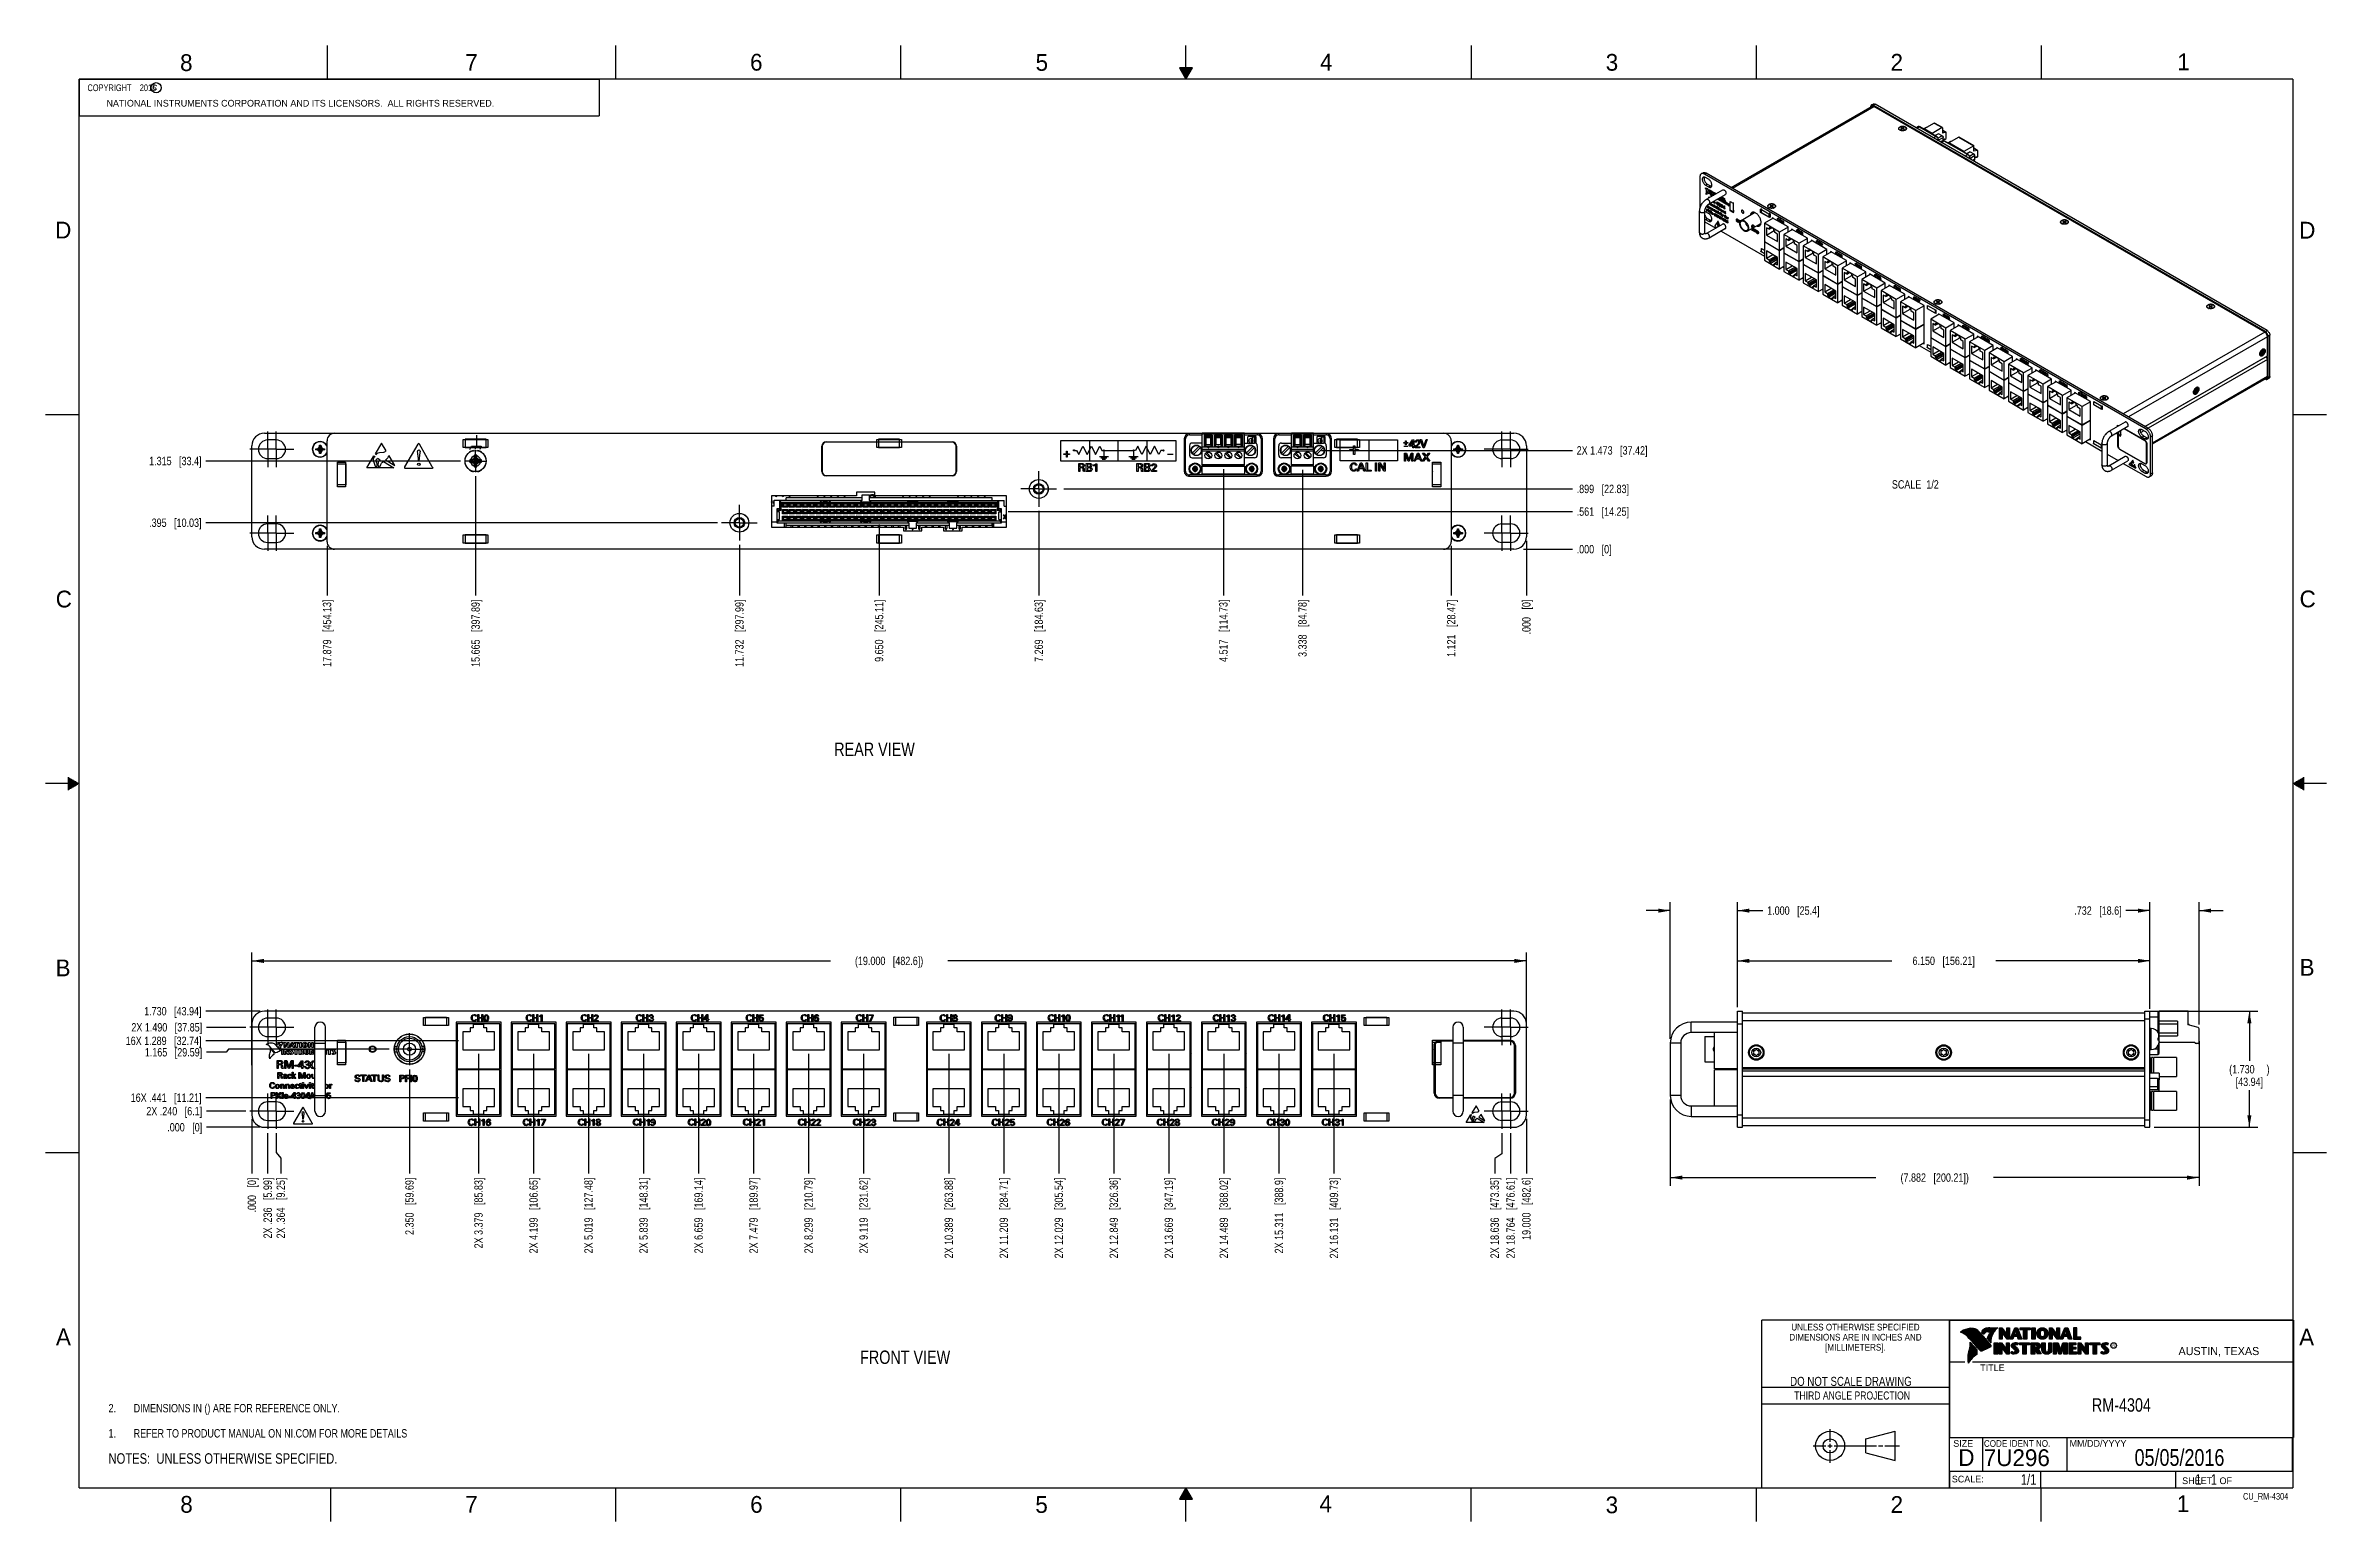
# Model space of a CAD drawing. Header units: inches. Extents: x 0 to 34, y 0 to 22.
import ezdxf

# ---------------------------------------------------------------- set-up
doc = ezdxf.new("R2010")
doc.units = ezdxf.units.IN
doc.header["$LTSCALE"] = 1.87
doc.header["$MEASUREMENT"] = 0
doc.linetypes.add('CENTER', pattern=[0.6, 0.375, -0.075, 0.075, -0.075])
doc.layers.get('0').update_dxf_attribs({"linetype": 'CONTINUOUS'})
for name, color, linetype in [('02___PRT_ALL_AXES', 7, 'CONTINUOUS'), ('COSMETIC', 7, 'CONTINUOUS'), ('DEFAULT_1', 7, 'CENTER'), ('DETAIL', 7, 'CONTINUOUS'), ('DIMENSIONS', 7, 'CONTINUOUS'), ('NOTE', 7, 'CONTINUOUS')]:
    doc.layers.add(name, color=color, linetype=linetype)
doc.styles.get("Standard").update_dxf_attribs({"font": 'txt', "width": 0.8})
doc.styles.add('TEXTSTYLE_2', font='txt')
doc.styles.add('TEXTSTYLE_3', font='txt', dxfattribs={"width": 0.9})
doc.dimstyles.new('DIMSTYLE_1', dxfattribs={"dimtxt": 0.125, "dimasz": 0.18, "dimexe": 0.125, "dimexo": 0.0625, "dimgap": 0.0625, "dimtad": 0, "dimtih": 1, "dimtoh": 1, "dimdec": 3, "dimzin": 4, "dimdsep": 46, "dimtxsty": 'STANDARD', "dimblk": '_FILLED', "dimblk1": '_FILLED', "dimblk2": '_FILLED', "dimcen": 0.09, "dimadec": 0, "dimazin": 0, "dimtp": 0.001, "dimtm": 0.001, "dimtfac": 1, "dimtdec": 3, "dimtofl": 0, "dimtmove": 0, "dimatfit": 3, "dimldrblk": '_FILLED', "dimfxl": 1, "dimtolj": 1, "dimtzin": 4, "dimarcsym": 0})
doc.dimstyles.new('DIMSTYLE_2', dxfattribs={"dimtxt": 0.125, "dimasz": 0.18, "dimexe": 0.125, "dimexo": 0.0625, "dimgap": 0.03125, "dimtad": 0, "dimtih": 1, "dimtoh": 1, "dimdec": 3, "dimzin": 4, "dimdsep": 46, "dimtxsty": 'STANDARD', "dimblk": '_FILLED', "dimblk1": '_FILLED', "dimblk2": '_FILLED', "dimcen": 0.09, "dimadec": 0, "dimazin": 0, "dimtp": 0.001, "dimtm": 0.001, "dimtfac": 1, "dimtdec": 3, "dimtofl": 0, "dimtmove": 0, "dimatfit": 3, "dimldrblk": '_FILLED', "dimfxl": 1, "dimtolj": 1, "dimtzin": 4, "dimarcsym": 0})

msp = doc.modelspace()

# ---------------------------------------------------------------- texts
at = {"color": 2, "linetype": 'CONTINUOUS', "line_spacing_factor": 0.9}
for s, insert, char_height, width, attachment_point, style in [('8', (2.0046, 21.8713), 0.25, 0.25, 1, 'TEXTSTYLE_2'), ('7', (6.2556, 21.8743), 0.25, 0.25, 1, 'TEXTSTYLE_2'), ('6', (10.5012, 21.8772), 0.25, 0.25, 1, 'TEXTSTYLE_2'), ('5', (14.7577, 21.8747), 0.25, 0.25, 1, 'TEXTSTYLE_2'), ('4', (18.9977, 21.8777), 0.25, 0.25, 1, 'TEXTSTYLE_2'), ('3', (23.257, 21.8759), 0.25, 0.25, 1, 'TEXTSTYLE_2'), ('2', (27.5025, 21.8762), 0.25, 0.25, 1, 'TEXTSTYLE_2'), ('1', (31.7781, 21.8826), 0.25, 0.25, 1, 'TEXTSTYLE_2'), ('NATIONAL INSTRUMENTS CORPORATION AND ITS LICENSORS.  ALL RIGHTS RESERVED.', (0.9071, 21.1911), 0.1, 7.3, 1, 'TEXTSTYLE_2'), ('c', (1.599, 21.4388), 0.1, 0.1, 1, 'TEXTSTYLE_2'), ('D', (0.1424, 19.375), 0.25, 0.25, 1, 'TEXTSTYLE_2'), ('D', (33.5947, 19.3736), 0.25, 0.25, 1, 'TEXTSTYLE_2'), ('C', (0.1508, 13.8746), 0.25, 0.25, 1, 'TEXTSTYLE_2'), ('C', (33.6004, 13.8767), 0.25, 0.25, 1, 'TEXTSTYLE_2'), ('B', (0.1484, 8.3757), 0.25, 0.25, 1, 'TEXTSTYLE_2'), ('B', (33.6006, 8.3845), 0.25, 0.25, 1, 'TEXTSTYLE_2'), ('A', (0.1541, 2.8761), 0.25, 0.25, 1, 'TEXTSTYLE_2'), ('DIMENSIONS ARE IN INCHES AND', (26.9799, 2.7959), 0.1, 2.52, 2, 'TEXTSTYLE_3'), ('UNLESS OTHERWISE SPECIFIED', (26.9799, 2.9459), 0.1, 2.34, 2, 'TEXTSTYLE_3'), ('A', (33.5939, 2.8728), 0.25, 0.25, 1, 'TEXTSTYLE_2'), ('[MILLIMETERS].', (26.9799, 2.6459), 0.1, 1.26, 2, 'TEXTSTYLE_3'), ('R', (30.8076, 2.6413), 0.042, 0.041979, 1, 'TEXTSTYLE_2'), ('AUSTIN, TEXAS', (31.7957, 2.599), 0.12, 1.56, 1, 'TEXTSTYLE_2'), ('TITLE', (28.8397, 2.3397), 0.1, 0.5, 1, 'TEXTSTYLE_2'), ('SIZE', (28.4379, 1.2118), 0.1, 0.4, 1, 'TEXTSTYLE_2'), ('CODE IDENT NO.', (28.8949, 1.2115), 0.1, 1.26, 1, 'TEXTSTYLE_3'), ('MM/DD/YYYY', (30.1721, 1.2121), 0.1, 1, 1, 'TEXTSTYLE_2'), ('SCALE:', (28.4164, 0.6806), 0.1, 0.6, 1, 'TEXTSTYLE_2'), ('8', (2.0074, 0.3791), 0.25, 0.25, 1, 'TEXTSTYLE_2'), ('7', (6.2553, 0.3787), 0.25, 0.25, 1, 'TEXTSTYLE_2'), ('6', (10.5033, 0.3784), 0.25, 0.25, 1, 'TEXTSTYLE_2'), ('5', (14.754, 0.3762), 0.25, 0.25, 1, 'TEXTSTYLE_2'), ('4', (18.9884, 0.3869), 0.25, 0.25, 1, 'TEXTSTYLE_2'), ('3', (23.2555, 0.371), 0.25, 0.25, 1, 'TEXTSTYLE_2'), ('2', (27.5035, 0.3763), 0.25, 0.25, 1, 'TEXTSTYLE_2'), ('1', (31.7706, 0.389), 0.25, 0.25, 1, 'TEXTSTYLE_2'), ('SHEET   OF', (31.8499, 0.6557), 0.1, 1, 1, 'TEXTSTYLE_2')]:
    msp.add_mtext(s, dxfattribs=dict(at, insert=insert, char_height=char_height, width=width, attachment_point=attachment_point, style=style))
at = {"color": 7, "linetype": 'CONTINUOUS', "insert": (26.9127, 2.1549), "char_height": 0.135, "width": 2.16, "attachment_point": 2, "line_spacing_factor": 0.9}
msp.add_mtext('DO NOT SCALE DRAWING', dxfattribs=at)
at = {"color": 2, "linetype": 'CONTINUOUS', "insert": (26.9296, 1.9368), "char_height": 0.12, "width": 2.112, "attachment_point": 2, "line_spacing_factor": 0.9}
msp.add_mtext('THIRD ANGLE PROJECTION', dxfattribs=at)
at = {"color": 7, "linetype": 'CONTINUOUS', "char_height": 0.25, "attachment_point": 1, "line_spacing_factor": 0.9, "style": 'TEXTSTYLE_2'}
for s, insert, width in [('D  ', (28.5128, 1.0764), 0.75), ('7U296', (28.8928, 1.0745), 1.25)]:
    msp.add_mtext(s, dxfattribs=dict(at, insert=insert, width=width))
at = {"layer": 'DETAIL', "color": 2, "linetype": 'CONTINUOUS', "line_spacing_factor": 0.9}
for s, insert, char_height, width, attachment_point in [('  COPYRIGHT    2016', (0.5625, 21.4219), 0.1, 1.52, 1), ('SCALE  1/2', (28.2218, 15.5212), 0.125, 1, 3), ('REAR VIEW', (11.7562, 11.61), 0.2, 1.44, 1), ('FRONT VIEW', (12.1421, 2.547), 0.2, 1.6, 1), ('CU_RM-4304', (33.4328, 0.4236), 0.1, 0.8, 3)]:
    msp.add_mtext(s, dxfattribs=dict(at, insert=insert, char_height=char_height, width=width, attachment_point=attachment_point))
at = {"layer": 'DETAIL', "color": 7, "linetype": 'CONTINUOUS', "char_height": 0.15625, "line_spacing_factor": 0.9}
for s, insert, width, attachment_point in [('1/1', (29.677, 0.7032), 0.375, 3), ('     1   1', (31.8125, 0.7031), 1.25, 1)]:
    msp.add_mtext(s, dxfattribs=dict(at, insert=insert, width=width, attachment_point=attachment_point))
at = {"layer": 'NOTE', "color": 7, "linetype": 'CONTINUOUS', "attachment_point": 2, "line_spacing_factor": 0.9}
for s, insert, char_height, width in [('RM-4304', (30.9443, 1.8353), 0.2, 1.12), ('05/05/2016', (31.81, 1.078), 0.25, 2)]:
    msp.add_mtext(s, dxfattribs=dict(at, insert=insert, char_height=char_height, width=width))

# ---------------------------------------------------------------- blocks, each defined once
blk = doc.blocks.new('CUSTOM_NOTE_BL0', base_point=(3.625, 1.312))
at = {"color": 2, "linetype": 'CONTINUOUS', "width": 0.8}
for s, p in [('1.', (0.938, 1.25)), ('REFER TO PRODUCT MANUAL ON NI.COM FOR MORE DETAILS', (1.312, 1.25))]:
    blk.add_text(s, height=0.125, dxfattribs=at).set_placement(p)
blk = doc.blocks.new('_FILLED')
at = {"color": 0, "linetype": 'BYBLOCK'}
blk.add_solid([(0, 0), (-1, 0.17), (-1, -0.17)], dxfattribs=at)
blk = doc.blocks.new('*D0')
at = {"layer": 'DIMENSIONS', "color": 2, "linetype": 'CONTINUOUS'}
for p, q in [((31.432, 7.605), (32.977, 7.605)), ((32.852, 7.605), (32.852, 6.865)), ((32.852, 5.875), (32.852, 6.428)), ((31.432, 5.875), (32.977, 5.875))]:
    blk.add_line(p, q, dxfattribs=at)
at = {"layer": 'DIMENSIONS', "color": 2, "linetype": 'CONTINUOUS', "xscale": 0.18, "yscale": 0.18, "zscale": 0.18}
for p, rotation in [((32.852, 7.605), 90), ((32.852, 5.875), 270)]:
    blk.add_blockref('_FILLED', p, dxfattribs=dict(at, rotation=rotation))
at = {"layer": 'DIMENSIONS', "color": 2, "linetype": 'CONTINUOUS', "insert": (32.852, 6.803), "char_height": 0.125, "width": 0.9, "attachment_point": 2, "line_spacing_factor": 0.9}
blk.add_mtext('(1.730{\\Ftxt.shx;\\W1.600000;\\H0.125000; })\\P[43.94]', dxfattribs=at)
blk = doc.blocks.new('*D1')
at = {"layer": 'DIMENSIONS', "color": 2, "linetype": 'CONTINUOUS'}
for p, q in [((32.102, 7.16), (32.102, 5)), ((24.22, 6.287), (24.22, 5)), ((24.22, 5.125), (27.286, 5.125)), ((32.102, 5.125), (29.036, 5.125))]:
    blk.add_line(p, q, dxfattribs=at)
at = {"layer": 'DIMENSIONS', "color": 2, "linetype": 'CONTINUOUS', "xscale": 0.18, "yscale": 0.18, "zscale": 0.18, "rotation": 180}
blk.add_blockref('_FILLED', (24.22, 5.125), dxfattribs=at)
at = {"layer": 'DIMENSIONS', "color": 2, "linetype": 'CONTINUOUS', "xscale": 0.18, "yscale": 0.18, "zscale": 0.18}
blk.add_blockref('_FILLED', (32.102, 5.125), dxfattribs=at)
at = {"layer": 'DIMENSIONS', "color": 2, "linetype": 'CONTINUOUS', "insert": (28.161, 5.188), "char_height": 0.125, "width": 1.625, "attachment_point": 2, "line_spacing_factor": 0.9}
blk.add_mtext('(7.882{\\Ftxt.shx;\\W1.000000;\\H0.125000; }[200.21])', dxfattribs=at)
blk = doc.blocks.new('*D2')
at = {"layer": 'DIMENSIONS', "color": 2, "linetype": 'CONTINUOUS'}
for p, q in [((24.22, 7.194), (24.22, 9.23)), ((25.22, 7.668), (25.22, 9.23)), ((24.22, 9.105), (23.86, 9.105)), ((25.22, 9.105), (25.601, 9.105))]:
    blk.add_line(p, q, dxfattribs=at)
at = {"layer": 'DIMENSIONS', "color": 2, "linetype": 'CONTINUOUS', "xscale": 0.18, "yscale": 0.18, "zscale": 0.18}
blk.add_blockref('_FILLED', (24.22, 9.105), dxfattribs=at)
at = {"layer": 'DIMENSIONS', "color": 2, "linetype": 'CONTINUOUS', "xscale": 0.18, "yscale": 0.18, "zscale": 0.18, "rotation": 180}
blk.add_blockref('_FILLED', (25.22, 9.105), dxfattribs=at)
at = {"layer": 'DIMENSIONS', "color": 2, "linetype": 'CONTINUOUS', "insert": (25.664, 9.168), "char_height": 0.125, "width": 1.225, "attachment_point": 1, "line_spacing_factor": 0.9}
blk.add_mtext('1.000{\\Ftxt.shx;\\W1.000000;\\H0.125000; }[25.4]', dxfattribs=at)
blk = doc.blocks.new('*D3')
at = {"layer": 'DIMENSIONS', "color": 2, "linetype": 'CONTINUOUS'}
for p, q in [((25.22, 7.668), (25.22, 8.481)), ((25.22, 8.356), (27.52, 8.356)), ((31.37, 8.356), (29.07, 8.356)), ((31.37, 7.64), (31.37, 8.481))]:
    blk.add_line(p, q, dxfattribs=at)
at = {"layer": 'DIMENSIONS', "color": 2, "linetype": 'CONTINUOUS', "xscale": 0.18, "yscale": 0.18, "zscale": 0.18, "rotation": 180}
blk.add_blockref('_FILLED', (25.22, 8.356), dxfattribs=at)
at = {"layer": 'DIMENSIONS', "color": 2, "linetype": 'CONTINUOUS', "xscale": 0.18, "yscale": 0.18, "zscale": 0.18}
blk.add_blockref('_FILLED', (31.37, 8.356), dxfattribs=at)
at = {"layer": 'DIMENSIONS', "color": 2, "linetype": 'CONTINUOUS', "insert": (28.295, 8.419), "char_height": 0.125, "width": 1.425, "attachment_point": 2, "line_spacing_factor": 0.9}
blk.add_mtext('6.150{\\Ftxt.shx;\\W1.000000;\\H0.125000; }[156.21]', dxfattribs=at)
blk = doc.blocks.new('*D4')
at = {"layer": 'DIMENSIONS', "color": 2, "linetype": 'CONTINUOUS'}
for p, q in [((31.37, 7.64), (31.37, 9.23)), ((32.102, 7.406), (32.102, 9.23)), ((31.37, 9.105), (31.011, 9.105)), ((32.102, 9.105), (32.462, 9.105))]:
    blk.add_line(p, q, dxfattribs=at)
at = {"layer": 'DIMENSIONS', "color": 2, "linetype": 'CONTINUOUS', "xscale": 0.18, "yscale": 0.18, "zscale": 0.18}
blk.add_blockref('_FILLED', (31.37, 9.105), dxfattribs=at)
at = {"layer": 'DIMENSIONS', "color": 2, "linetype": 'CONTINUOUS', "xscale": 0.18, "yscale": 0.18, "zscale": 0.18, "rotation": 180}
blk.add_blockref('_FILLED', (32.102, 9.105), dxfattribs=at)
at = {"layer": 'DIMENSIONS', "color": 2, "linetype": 'CONTINUOUS', "insert": (30.948, 9.168), "char_height": 0.125, "width": 1.125, "attachment_point": 3, "line_spacing_factor": 0.9}
blk.add_mtext('.732{\\Ftxt.shx;\\W1.000000;\\H0.125000; }[18.6]', dxfattribs=at)
blk = doc.blocks.new('*D5')
at = {"layer": 'DIMENSIONS', "color": 2, "linetype": 'CONTINUOUS'}
blk.add_line((2.984, 6.115), (2.396, 6.115), dxfattribs=at)
at = {"layer": 'DIMENSIONS', "color": 2, "linetype": 'CONTINUOUS', "insert": (2.334, 6.178), "char_height": 0.125, "width": 1.325, "attachment_point": 3, "line_spacing_factor": 0.9}
blk.add_mtext('2X .240{\\Ftxt.shx;\\W1.000000;\\H0.125000; }[6.1]', dxfattribs=at)
blk = doc.blocks.new('*D6')
at = {"layer": 'DIMENSIONS', "color": 2, "linetype": 'CONTINUOUS'}
blk.add_line((3.199, 5.875), (2.396, 5.875), dxfattribs=at)
at = {"layer": 'DIMENSIONS', "color": 2, "linetype": 'CONTINUOUS', "insert": (2.334, 5.938), "char_height": 0.125, "width": 0.825, "attachment_point": 3, "line_spacing_factor": 0.9}
blk.add_mtext('.000{\\Ftxt.shx;\\W1.000000;\\H0.125000; }[0]', dxfattribs=at)
blk = doc.blocks.new('*D7')
at = {"layer": 'DIMENSIONS', "color": 2, "linetype": 'CONTINUOUS'}
for p, q in [((2.694, 6.994), (2.396, 6.994)), ((2.727, 7.04), (2.694, 6.994)), ((5.122, 7.04), (2.727, 7.04))]:
    blk.add_line(p, q, dxfattribs=at)
at = {"layer": 'DIMENSIONS', "color": 2, "linetype": 'CONTINUOUS', "insert": (2.334, 7.056), "char_height": 0.125, "width": 1.325, "attachment_point": 3, "line_spacing_factor": 0.9}
blk.add_mtext('1.165{\\Ftxt.shx;\\W1.000000;\\H0.125000; }[29.59]', dxfattribs=at)
blk = doc.blocks.new('*D8')
at = {"layer": 'DIMENSIONS', "color": 2, "linetype": 'CONTINUOUS'}
blk.add_line((2.984, 7.365), (2.396, 7.365), dxfattribs=at)
at = {"layer": 'DIMENSIONS', "color": 2, "linetype": 'CONTINUOUS', "insert": (2.334, 7.428), "char_height": 0.125, "width": 1.625, "attachment_point": 3, "line_spacing_factor": 0.9}
blk.add_mtext('2X 1.490{\\Ftxt.shx;\\W1.000000;\\H0.125000; }[37.85]', dxfattribs=at)
blk = doc.blocks.new('*D9')
at = {"layer": 'DIMENSIONS', "color": 2, "linetype": 'CONTINUOUS'}
blk.add_line((6.155, 7.164), (2.387, 7.164), dxfattribs=at)
at = {"layer": 'DIMENSIONS', "color": 2, "linetype": 'CONTINUOUS', "insert": (2.324, 7.226), "char_height": 0.125, "width": 1.725, "attachment_point": 3, "line_spacing_factor": 0.9}
blk.add_mtext('16X 1.289{\\Ftxt.shx;\\W1.000000;\\H0.125000; }[32.74]', dxfattribs=at)
blk = doc.blocks.new('*D10')
at = {"layer": 'DIMENSIONS', "color": 2, "linetype": 'CONTINUOUS'}
blk.add_line((6.155, 6.316), (2.387, 6.316), dxfattribs=at)
at = {"layer": 'DIMENSIONS', "color": 2, "linetype": 'CONTINUOUS', "insert": (2.324, 6.379), "char_height": 0.125, "width": 1.625, "attachment_point": 3, "line_spacing_factor": 0.9}
blk.add_mtext('16X .441{\\Ftxt.shx;\\W1.000000;\\H0.125000; }[11.21]', dxfattribs=at)
blk = doc.blocks.new('*D11')
at = {"layer": 'DIMENSIONS', "color": 2, "linetype": 'CONTINUOUS'}
for p, q in [((3.074, 6.803), (3.074, 8.48)), ((3.074, 8.355), (11.699, 8.355)), ((22.074, 8.355), (13.449, 8.355)), ((22.074, 6.803), (22.074, 8.48))]:
    blk.add_line(p, q, dxfattribs=at)
at = {"layer": 'DIMENSIONS', "color": 2, "linetype": 'CONTINUOUS', "xscale": 0.18, "yscale": 0.18, "zscale": 0.18, "rotation": 180}
blk.add_blockref('_FILLED', (3.074, 8.355), dxfattribs=at)
at = {"layer": 'DIMENSIONS', "color": 2, "linetype": 'CONTINUOUS', "xscale": 0.18, "yscale": 0.18, "zscale": 0.18}
blk.add_blockref('_FILLED', (22.074, 8.355), dxfattribs=at)
at = {"layer": 'DIMENSIONS', "color": 2, "linetype": 'CONTINUOUS', "insert": (12.574, 8.418), "char_height": 0.125, "width": 1.625, "attachment_point": 2, "line_spacing_factor": 0.9}
blk.add_mtext('(19.000{\\Ftxt.shx;\\W1.000000;\\H0.125000; }[482.6])', dxfattribs=at)
blk = doc.blocks.new('*D12')
at = {"layer": 'DIMENSIONS', "color": 2, "linetype": 'CONTINUOUS'}
blk.add_line((3.199, 7.605), (2.387, 7.605), dxfattribs=at)
at = {"layer": 'DIMENSIONS', "color": 2, "linetype": 'CONTINUOUS', "insert": (2.324, 7.668), "char_height": 0.125, "width": 1.325, "attachment_point": 3, "line_spacing_factor": 0.9}
blk.add_mtext('1.730{\\Ftxt.shx;\\W1.000000;\\H0.125000; }[43.94]', dxfattribs=at)
blk = doc.blocks.new('*D13')
at = {"layer": 'DIMENSIONS', "color": 2, "linetype": 'CONTINUOUS'}
blk.add_line((3.31, 5.789), (3.31, 5.188), dxfattribs=at)
at = {"layer": 'DIMENSIONS', "color": 2, "linetype": 'CONTINUOUS', "insert": (3.248, 5.125), "char_height": 0.125, "width": 1.425, "attachment_point": 3, "rotation": 90, "line_spacing_factor": 0.9}
blk.add_mtext('2X .236{\\Ftxt.shx;\\W1.000000;\\H0.125000; }[5.99]', dxfattribs=at)
blk = doc.blocks.new('*D14')
at = {"layer": 'DIMENSIONS', "color": 2, "linetype": 'CONTINUOUS'}
blk.add_line((3.074, 6), (3.074, 5.188), dxfattribs=at)
at = {"layer": 'DIMENSIONS', "color": 2, "linetype": 'CONTINUOUS', "insert": (3.012, 5.125), "char_height": 0.125, "width": 0.825, "attachment_point": 3, "rotation": 90, "line_spacing_factor": 0.9}
blk.add_mtext('.000{\\Ftxt.shx;\\W1.000000;\\H0.125000; }[0]', dxfattribs=at)
blk = doc.blocks.new('*D15')
at = {"layer": 'DIMENSIONS', "color": 2, "linetype": 'CONTINUOUS'}
for p, q in [((3.438, 5.789), (3.438, 5.498)), ((3.438, 5.498), (3.505, 5.413)), ((3.505, 5.413), (3.505, 5.188))]:
    blk.add_line(p, q, dxfattribs=at)
at = {"layer": 'DIMENSIONS', "color": 2, "linetype": 'CONTINUOUS', "insert": (3.443, 5.125), "char_height": 0.125, "width": 1.425, "attachment_point": 3, "rotation": 90, "line_spacing_factor": 0.9}
blk.add_mtext('2X .364{\\Ftxt.shx;\\W1.000000;\\H0.125000; }[9.25]', dxfattribs=at)
blk = doc.blocks.new('*D16')
at = {"layer": 'DIMENSIONS', "color": 2, "linetype": 'CONTINUOUS'}
blk.add_line((5.424, 6.738), (5.424, 5.188), dxfattribs=at)
at = {"layer": 'DIMENSIONS', "color": 2, "linetype": 'CONTINUOUS', "insert": (5.362, 5.125), "char_height": 0.125, "width": 1.325, "attachment_point": 3, "rotation": 90, "line_spacing_factor": 0.9}
blk.add_mtext('2.350{\\Ftxt.shx;\\W1.000000;\\H0.125000; }[59.69]', dxfattribs=at)
blk = doc.blocks.new('*D17')
at = {"layer": 'DIMENSIONS', "color": 2, "linetype": 'CONTINUOUS'}
blk.add_line((6.453, 6.968), (6.453, 5.188), dxfattribs=at)
at = {"layer": 'DIMENSIONS', "color": 2, "linetype": 'CONTINUOUS', "insert": (6.391, 5.125), "char_height": 0.125, "width": 1.625, "attachment_point": 3, "rotation": 90, "line_spacing_factor": 0.9}
blk.add_mtext('2X 3.379{\\Ftxt.shx;\\W1.000000;\\H0.125000; }[85.83]', dxfattribs=at)
blk = doc.blocks.new('*D18')
at = {"layer": 'DIMENSIONS', "color": 2, "linetype": 'CONTINUOUS'}
blk.add_line((7.273, 6.968), (7.273, 5.188), dxfattribs=at)
at = {"layer": 'DIMENSIONS', "color": 2, "linetype": 'CONTINUOUS', "insert": (7.211, 5.125), "char_height": 0.125, "width": 1.725, "attachment_point": 3, "rotation": 90, "line_spacing_factor": 0.9}
blk.add_mtext('2X 4.199{\\Ftxt.shx;\\W1.000000;\\H0.125000; }[106.65]', dxfattribs=at)
blk = doc.blocks.new('*D19')
at = {"layer": 'DIMENSIONS', "color": 2, "linetype": 'CONTINUOUS'}
blk.add_line((8.093, 6.968), (8.093, 5.188), dxfattribs=at)
at = {"layer": 'DIMENSIONS', "color": 2, "linetype": 'CONTINUOUS', "insert": (8.031, 5.125), "char_height": 0.125, "width": 1.725, "attachment_point": 3, "rotation": 90, "line_spacing_factor": 0.9}
blk.add_mtext('2X 5.019{\\Ftxt.shx;\\W1.000000;\\H0.125000; }[127.48]', dxfattribs=at)
blk = doc.blocks.new('*D20')
at = {"layer": 'DIMENSIONS', "color": 2, "linetype": 'CONTINUOUS'}
blk.add_line((8.913, 6.968), (8.913, 5.188), dxfattribs=at)
at = {"layer": 'DIMENSIONS', "color": 2, "linetype": 'CONTINUOUS', "insert": (8.851, 5.125), "char_height": 0.125, "width": 1.725, "attachment_point": 3, "rotation": 90, "line_spacing_factor": 0.9}
blk.add_mtext('2X 5.839{\\Ftxt.shx;\\W1.000000;\\H0.125000; }[148.31]', dxfattribs=at)
blk = doc.blocks.new('*D21')
at = {"layer": 'DIMENSIONS', "color": 2, "linetype": 'CONTINUOUS'}
blk.add_line((9.733, 6.968), (9.733, 5.188), dxfattribs=at)
at = {"layer": 'DIMENSIONS', "color": 2, "linetype": 'CONTINUOUS', "insert": (9.671, 5.125), "char_height": 0.125, "width": 1.725, "attachment_point": 3, "rotation": 90, "line_spacing_factor": 0.9}
blk.add_mtext('2X 6.659{\\Ftxt.shx;\\W1.000000;\\H0.125000; }[169.14]', dxfattribs=at)
blk = doc.blocks.new('*D22')
at = {"layer": 'DIMENSIONS', "color": 2, "linetype": 'CONTINUOUS'}
blk.add_line((10.553, 6.968), (10.553, 5.188), dxfattribs=at)
at = {"layer": 'DIMENSIONS', "color": 2, "linetype": 'CONTINUOUS', "insert": (10.491, 5.125), "char_height": 0.125, "width": 1.725, "attachment_point": 3, "rotation": 90, "line_spacing_factor": 0.9}
blk.add_mtext('2X 7.479{\\Ftxt.shx;\\W1.000000;\\H0.125000; }[189.97]', dxfattribs=at)
blk = doc.blocks.new('*D23')
at = {"layer": 'DIMENSIONS', "color": 2, "linetype": 'CONTINUOUS'}
blk.add_line((11.373, 6.968), (11.373, 5.188), dxfattribs=at)
at = {"layer": 'DIMENSIONS', "color": 2, "linetype": 'CONTINUOUS', "insert": (11.311, 5.125), "char_height": 0.125, "width": 1.725, "attachment_point": 3, "rotation": 90, "line_spacing_factor": 0.9}
blk.add_mtext('2X 8.299{\\Ftxt.shx;\\W1.000000;\\H0.125000; }[210.79]', dxfattribs=at)
blk = doc.blocks.new('*D24')
at = {"layer": 'DIMENSIONS', "color": 2, "linetype": 'CONTINUOUS'}
blk.add_line((12.193, 6.968), (12.193, 5.188), dxfattribs=at)
at = {"layer": 'DIMENSIONS', "color": 2, "linetype": 'CONTINUOUS', "insert": (12.131, 5.125), "char_height": 0.125, "width": 1.725, "attachment_point": 3, "rotation": 90, "line_spacing_factor": 0.9}
blk.add_mtext('2X 9.119{\\Ftxt.shx;\\W1.000000;\\H0.125000; }[231.62]', dxfattribs=at)
blk = doc.blocks.new('*D25')
at = {"layer": 'DIMENSIONS', "color": 2, "linetype": 'CONTINUOUS'}
blk.add_line((13.463, 6.968), (13.463, 5.188), dxfattribs=at)
at = {"layer": 'DIMENSIONS', "color": 2, "linetype": 'CONTINUOUS', "insert": (13.401, 5.125), "char_height": 0.125, "width": 1.825, "attachment_point": 3, "rotation": 90, "line_spacing_factor": 0.9}
blk.add_mtext('2X 10.389{\\Ftxt.shx;\\W1.000000;\\H0.125000; }[263.88]', dxfattribs=at)
blk = doc.blocks.new('*D26')
at = {"layer": 'DIMENSIONS', "color": 2, "linetype": 'CONTINUOUS'}
blk.add_line((14.283, 6.968), (14.283, 5.188), dxfattribs=at)
at = {"layer": 'DIMENSIONS', "color": 2, "linetype": 'CONTINUOUS', "insert": (14.221, 5.125), "char_height": 0.125, "width": 1.825, "attachment_point": 3, "rotation": 90, "line_spacing_factor": 0.9}
blk.add_mtext('2X 11.209{\\Ftxt.shx;\\W1.000000;\\H0.125000; }[284.71]', dxfattribs=at)
blk = doc.blocks.new('*D27')
at = {"layer": 'DIMENSIONS', "color": 2, "linetype": 'CONTINUOUS'}
blk.add_line((15.103, 6.968), (15.103, 5.188), dxfattribs=at)
at = {"layer": 'DIMENSIONS', "color": 2, "linetype": 'CONTINUOUS', "insert": (15.041, 5.125), "char_height": 0.125, "width": 1.825, "attachment_point": 3, "rotation": 90, "line_spacing_factor": 0.9}
blk.add_mtext('2X 12.029{\\Ftxt.shx;\\W1.000000;\\H0.125000; }[305.54]', dxfattribs=at)
blk = doc.blocks.new('*D28')
at = {"layer": 'DIMENSIONS', "color": 2, "linetype": 'CONTINUOUS'}
blk.add_line((15.923, 6.968), (15.923, 5.188), dxfattribs=at)
at = {"layer": 'DIMENSIONS', "color": 2, "linetype": 'CONTINUOUS', "insert": (15.861, 5.125), "char_height": 0.125, "width": 1.825, "attachment_point": 3, "rotation": 90, "line_spacing_factor": 0.9}
blk.add_mtext('2X 12.849{\\Ftxt.shx;\\W1.000000;\\H0.125000; }[326.36]', dxfattribs=at)
blk = doc.blocks.new('*D29')
at = {"layer": 'DIMENSIONS', "color": 2, "linetype": 'CONTINUOUS'}
blk.add_line((16.743, 6.968), (16.743, 5.188), dxfattribs=at)
at = {"layer": 'DIMENSIONS', "color": 2, "linetype": 'CONTINUOUS', "insert": (16.681, 5.125), "char_height": 0.125, "width": 1.825, "attachment_point": 3, "rotation": 90, "line_spacing_factor": 0.9}
blk.add_mtext('2X 13.669{\\Ftxt.shx;\\W1.000000;\\H0.125000; }[347.19]', dxfattribs=at)
blk = doc.blocks.new('*D30')
at = {"layer": 'DIMENSIONS', "color": 2, "linetype": 'CONTINUOUS'}
blk.add_line((17.563, 6.968), (17.563, 5.188), dxfattribs=at)
at = {"layer": 'DIMENSIONS', "color": 2, "linetype": 'CONTINUOUS', "insert": (17.501, 5.125), "char_height": 0.125, "width": 1.825, "attachment_point": 3, "rotation": 90, "line_spacing_factor": 0.9}
blk.add_mtext('2X 14.489{\\Ftxt.shx;\\W1.000000;\\H0.125000; }[368.02]', dxfattribs=at)
blk = doc.blocks.new('*D31')
at = {"layer": 'DIMENSIONS', "color": 2, "linetype": 'CONTINUOUS'}
blk.add_line((18.385, 6.968), (18.385, 5.188), dxfattribs=at)
at = {"layer": 'DIMENSIONS', "color": 2, "linetype": 'CONTINUOUS', "insert": (18.323, 5.125), "char_height": 0.125, "width": 1.725, "attachment_point": 3, "rotation": 90, "line_spacing_factor": 0.9}
blk.add_mtext('2X 15.311{\\Ftxt.shx;\\W1.000000;\\H0.125000; }[388.9]', dxfattribs=at)
blk = doc.blocks.new('*D32')
at = {"layer": 'DIMENSIONS', "color": 2, "linetype": 'CONTINUOUS'}
blk.add_line((19.205, 6.968), (19.205, 5.188), dxfattribs=at)
at = {"layer": 'DIMENSIONS', "color": 2, "linetype": 'CONTINUOUS', "insert": (19.143, 5.125), "char_height": 0.125, "width": 1.825, "attachment_point": 3, "rotation": 90, "line_spacing_factor": 0.9}
blk.add_mtext('2X 16.131{\\Ftxt.shx;\\W1.000000;\\H0.125000; }[409.73]', dxfattribs=at)
blk = doc.blocks.new('*D33')
at = {"layer": 'DIMENSIONS', "color": 2, "linetype": 'CONTINUOUS'}
for p, q in [((21.71, 5.789), (21.71, 5.48)), ((21.71, 5.48), (21.602, 5.412)), ((21.602, 5.412), (21.602, 5.188))]:
    blk.add_line(p, q, dxfattribs=at)
at = {"layer": 'DIMENSIONS', "color": 2, "linetype": 'CONTINUOUS', "insert": (21.539, 5.125), "char_height": 0.125, "width": 1.825, "attachment_point": 3, "rotation": 90, "line_spacing_factor": 0.9}
blk.add_mtext('2X 18.636{\\Ftxt.shx;\\W1.000000;\\H0.125000; }[473.35]', dxfattribs=at)
blk = doc.blocks.new('*D34')
at = {"layer": 'DIMENSIONS', "color": 2, "linetype": 'CONTINUOUS'}
blk.add_line((21.838, 5.789), (21.838, 5.188), dxfattribs=at)
at = {"layer": 'DIMENSIONS', "color": 2, "linetype": 'CONTINUOUS', "insert": (21.776, 5.125), "char_height": 0.125, "width": 1.825, "attachment_point": 3, "rotation": 90, "line_spacing_factor": 0.9}
blk.add_mtext('2X 18.764{\\Ftxt.shx;\\W1.000000;\\H0.125000; }[476.61]', dxfattribs=at)
blk = doc.blocks.new('*D35')
at = {"layer": 'DIMENSIONS', "color": 2, "linetype": 'CONTINUOUS'}
blk.add_line((22.074, 6), (22.074, 5.188), dxfattribs=at)
at = {"layer": 'DIMENSIONS', "color": 2, "linetype": 'CONTINUOUS', "insert": (22.012, 5.125), "char_height": 0.125, "width": 1.425, "attachment_point": 3, "rotation": 90, "line_spacing_factor": 0.9}
blk.add_mtext('19.000{\\Ftxt.shx;\\W1.000000;\\H0.125000; }[482.6]', dxfattribs=at)
blk = doc.blocks.new('*D36')
at = {"layer": 'DIMENSIONS', "color": 2, "linetype": 'CONTINUOUS'}
blk.add_line((15.18, 15.391), (22.762, 15.391), dxfattribs=at)
at = {"layer": 'DIMENSIONS', "color": 2, "linetype": 'CONTINUOUS', "insert": (22.824, 15.454), "char_height": 0.125, "width": 1.225, "attachment_point": 1, "line_spacing_factor": 0.9}
blk.add_mtext('.899{\\Ftxt.shx;\\W1.000000;\\H0.125000; }[22.83]', dxfattribs=at)
blk = doc.blocks.new('*D37')
at = {"layer": 'DIMENSIONS', "color": 2, "linetype": 'CONTINUOUS'}
blk.add_line((22.033, 14.492), (22.762, 14.492), dxfattribs=at)
at = {"layer": 'DIMENSIONS', "color": 2, "linetype": 'CONTINUOUS', "insert": (22.824, 14.555), "char_height": 0.125, "width": 0.825, "attachment_point": 1, "line_spacing_factor": 0.9}
blk.add_mtext('.000{\\Ftxt.shx;\\W1.000000;\\H0.125000; }[0]', dxfattribs=at)
blk = doc.blocks.new('*D38')
at = {"layer": 'DIMENSIONS', "color": 2, "linetype": 'CONTINUOUS'}
blk.add_line((14.351, 15.053), (22.762, 15.053), dxfattribs=at)
at = {"layer": 'DIMENSIONS', "color": 2, "linetype": 'CONTINUOUS', "insert": (22.824, 15.116), "char_height": 0.125, "width": 1.225, "attachment_point": 1, "line_spacing_factor": 0.9}
blk.add_mtext('.561{\\Ftxt.shx;\\W1.000000;\\H0.125000; }[14.25]', dxfattribs=at)
blk = doc.blocks.new('*D39')
at = {"layer": 'DIMENSIONS', "color": 2, "linetype": 'CONTINUOUS'}
blk.add_line((19.018, 15.965), (22.762, 15.965), dxfattribs=at)
at = {"layer": 'DIMENSIONS', "color": 2, "linetype": 'CONTINUOUS', "insert": (22.824, 16.028), "char_height": 0.125, "width": 1.625, "attachment_point": 1, "line_spacing_factor": 0.9}
blk.add_mtext('2X 1.473{\\Ftxt.shx;\\W1.000000;\\H0.125000; }[37.42]', dxfattribs=at)
blk = doc.blocks.new('*D40')
at = {"layer": 'DIMENSIONS', "color": 2, "linetype": 'CONTINUOUS'}
blk.add_line((10.014, 14.887), (2.387, 14.887), dxfattribs=at)
at = {"layer": 'DIMENSIONS', "color": 2, "linetype": 'CONTINUOUS', "insert": (2.324, 14.95), "char_height": 0.125, "width": 1.225, "attachment_point": 3, "line_spacing_factor": 0.9}
blk.add_mtext('.395{\\Ftxt.shx;\\W1.000000;\\H0.125000; }[10.03]', dxfattribs=at)
blk = doc.blocks.new('*D41')
at = {"layer": 'DIMENSIONS', "color": 2, "linetype": 'CONTINUOUS'}
blk.add_line((6.183, 15.807), (2.387, 15.807), dxfattribs=at)
at = {"layer": 'DIMENSIONS', "color": 2, "linetype": 'CONTINUOUS', "insert": (2.324, 15.87), "char_height": 0.125, "width": 1.225, "attachment_point": 3, "line_spacing_factor": 0.9}
blk.add_mtext('1.315{\\Ftxt.shx;\\W1.000000;\\H0.125000; }[33.4]', dxfattribs=at)
blk = doc.blocks.new('*D42')
at = {"layer": 'DIMENSIONS', "color": 2, "linetype": 'CONTINUOUS'}
blk.add_line((20.953, 14.543), (20.953, 13.805), dxfattribs=at)
at = {"layer": 'DIMENSIONS', "color": 2, "linetype": 'CONTINUOUS', "insert": (20.891, 13.742), "char_height": 0.125, "width": 1.325, "attachment_point": 3, "rotation": 90, "line_spacing_factor": 0.9}
blk.add_mtext('1.121{\\Ftxt.shx;\\W1.000000;\\H0.125000; }[28.47]', dxfattribs=at)
blk = doc.blocks.new('*D43')
at = {"layer": 'DIMENSIONS', "color": 2, "linetype": 'CONTINUOUS'}
blk.add_line((22.074, 14.617), (22.074, 13.805), dxfattribs=at)
at = {"layer": 'DIMENSIONS', "color": 2, "linetype": 'CONTINUOUS', "insert": (22.012, 13.742), "char_height": 0.125, "width": 0.825, "attachment_point": 3, "rotation": 90, "line_spacing_factor": 0.9}
blk.add_mtext('.000{\\Ftxt.shx;\\W1.000000;\\H0.125000; }[0]', dxfattribs=at)
blk = doc.blocks.new('*D44')
at = {"layer": 'DIMENSIONS', "color": 2, "linetype": 'CONTINUOUS'}
blk.add_line((18.737, 15.678), (18.737, 13.805), dxfattribs=at)
at = {"layer": 'DIMENSIONS', "color": 2, "linetype": 'CONTINUOUS', "insert": (18.674, 13.742), "char_height": 0.125, "width": 1.325, "attachment_point": 3, "rotation": 90, "line_spacing_factor": 0.9}
blk.add_mtext('3.338{\\Ftxt.shx;\\W1.000000;\\H0.125000; }[84.78]', dxfattribs=at)
blk = doc.blocks.new('*D45')
at = {"layer": 'DIMENSIONS', "color": 2, "linetype": 'CONTINUOUS'}
blk.add_line((17.557, 15.686), (17.557, 13.805), dxfattribs=at)
at = {"layer": 'DIMENSIONS', "color": 2, "linetype": 'CONTINUOUS', "insert": (17.495, 13.742), "char_height": 0.125, "width": 1.425, "attachment_point": 3, "rotation": 90, "line_spacing_factor": 0.9}
blk.add_mtext('4.517{\\Ftxt.shx;\\W1.000000;\\H0.125000; }[114.73]', dxfattribs=at)
blk = doc.blocks.new('*D46')
at = {"layer": 'DIMENSIONS', "color": 2, "linetype": 'CONTINUOUS'}
blk.add_line((14.805, 15.063), (14.805, 13.805), dxfattribs=at)
at = {"layer": 'DIMENSIONS', "color": 2, "linetype": 'CONTINUOUS', "insert": (14.743, 13.742), "char_height": 0.125, "width": 1.425, "attachment_point": 3, "rotation": 90, "line_spacing_factor": 0.9}
blk.add_mtext('7.269{\\Ftxt.shx;\\W1.000000;\\H0.125000; }[184.63]', dxfattribs=at)
blk = doc.blocks.new('*D47')
at = {"layer": 'DIMENSIONS', "color": 2, "linetype": 'CONTINUOUS'}
blk.add_line((10.342, 14.559), (10.342, 13.805), dxfattribs=at)
at = {"layer": 'DIMENSIONS', "color": 2, "linetype": 'CONTINUOUS', "insert": (10.28, 13.742), "char_height": 0.125, "width": 1.525, "attachment_point": 3, "rotation": 90, "line_spacing_factor": 0.9}
blk.add_mtext('11.732{\\Ftxt.shx;\\W1.000000;\\H0.125000; }[297.99]', dxfattribs=at)
blk = doc.blocks.new('*D48')
at = {"layer": 'DIMENSIONS', "color": 2, "linetype": 'CONTINUOUS'}
blk.add_line((12.424, 14.859), (12.424, 13.805), dxfattribs=at)
at = {"layer": 'DIMENSIONS', "color": 2, "linetype": 'CONTINUOUS', "insert": (12.362, 13.742), "char_height": 0.125, "width": 1.425, "attachment_point": 3, "rotation": 90, "line_spacing_factor": 0.9}
blk.add_mtext('9.650{\\Ftxt.shx;\\W1.000000;\\H0.125000; }[245.11]', dxfattribs=at)
blk = doc.blocks.new('*D49')
at = {"layer": 'DIMENSIONS', "color": 2, "linetype": 'CONTINUOUS'}
blk.add_line((6.409, 15.58), (6.409, 13.805), dxfattribs=at)
at = {"layer": 'DIMENSIONS', "color": 2, "linetype": 'CONTINUOUS', "insert": (6.347, 13.742), "char_height": 0.125, "width": 1.525, "attachment_point": 3, "rotation": 90, "line_spacing_factor": 0.9}
blk.add_mtext('15.665{\\Ftxt.shx;\\W1.000000;\\H0.125000; }[397.89]', dxfattribs=at)
blk = doc.blocks.new('*D50')
at = {"layer": 'DIMENSIONS', "color": 2, "linetype": 'CONTINUOUS'}
blk.add_line((4.195, 14.543), (4.195, 13.805), dxfattribs=at)
at = {"layer": 'DIMENSIONS', "color": 2, "linetype": 'CONTINUOUS', "insert": (4.133, 13.742), "char_height": 0.125, "width": 1.525, "attachment_point": 3, "rotation": 90, "line_spacing_factor": 0.9}
blk.add_mtext('17.879{\\Ftxt.shx;\\W1.000000;\\H0.125000; }[454.13]', dxfattribs=at)
blk = doc.blocks.new('NOTES_HEADER_BL1', base_point=(3.1215, 0.9375))
at = {"layer": 'DETAIL', "color": 2, "linetype": 'CONTINUOUS', "width": 0.8}
blk.add_text('NOTES:  UNLESS OTHERWISE SPECIFIED.', height=0.156, dxfattribs=at).set_placement((0.9375, 0.8595))
blk = doc.blocks.new('DIMS_REF_BL2', base_point=(3.125, 1.687))
at = {"layer": 'DETAIL', "color": 2, "linetype": 'CONTINUOUS', "width": 0.8}
for s, p in [('2.', (0.938, 1.625)), ('DIMENSIONS IN () ARE FOR REFERENCE ONLY.', (1.312, 1.625))]:
    blk.add_text(s, height=0.125, dxfattribs=at).set_placement(p)

# ---------------------------------------------------------------- dimensions: what is measured, and where the dimension line sits
at = {"layer": 'DIMENSIONS', "color": 2, "linetype": 'CONTINUOUS'}
for feature_location, offset, dtype, origin, text, picture, middle in [((19.0175, 15.9652), (3.7444, 0), 0, (18.9887, 14.4921), '2X <>', '*D39', (23.6369, 15.9652)), ((6.1547, 7.1639), (-3.7678, 0), 0, (6.2172, 5.8751), '16X <>', '*D9', (1.4619, 7.1639)), ((2.9839, 7.3651), (-0.5874, 0), 0, (3.0464, 5.8751), '2X <>', '*D8', (1.5215, 7.3651)), ((6.4534, 6.9676), (0, -1.7799), 1, (3.0744, 7.0301), '2X <>', '*D17', (6.4534, 4.3126)), ((7.2734, 6.9676), (0, -1.7799), 1, (3.0744, 7.0301), '2X <>', '*D18', (7.2734, 4.2626)), ((8.0934, 6.9676), (0, -1.7799), 1, (3.0744, 7.0301), '2X <>', '*D19', (8.0934, 4.2626)), ((8.9134, 6.9676), (0, -1.7799), 1, (3.0744, 7.0301), '2X <>', '*D20', (8.9134, 4.2626)), ((9.7334, 6.9676), (0, -1.7799), 1, (3.0744, 7.0301), '2X <>', '*D21', (9.7334, 4.2626)), ((10.5534, 6.9676), (0, -1.7799), 1, (3.0744, 7.0301), '2X <>', '*D22', (10.5534, 4.2626)), ((11.3734, 6.9676), (0, -1.7799), 1, (3.0744, 7.0301), '2X <>', '*D23', (11.3734, 4.2626)), ((12.1934, 6.9676), (0, -1.7799), 1, (3.0744, 7.0301), '2X <>', '*D24', (12.1934, 4.2626)), ((13.4634, 6.9676), (0, -1.7799), 1, (3.0744, 7.0301), '2X <>', '*D25', (13.4634, 4.2126)), ((14.2834, 6.9676), (0, -1.7799), 1, (3.0744, 7.0301), '2X <>', '*D26', (14.2834, 4.2126)), ((15.1034, 6.9676), (0, -1.7799), 1, (3.0744, 7.0301), '2X <>', '*D27', (15.1034, 4.2126)), ((15.9234, 6.9676), (0, -1.7799), 1, (3.0744, 7.0301), '2X <>', '*D28', (15.9234, 4.2126)), ((16.7434, 6.9676), (0, -1.7799), 1, (3.0744, 7.0301), '2X <>', '*D29', (16.7434, 4.2126)), ((17.5634, 6.9676), (0, -1.7799), 1, (3.0744, 7.0301), '2X <>', '*D30', (17.5634, 4.2126)), ((18.3854, 6.9676), (0, -1.7799), 1, (3.0744, 7.0301), '2X <>', '*D31', (18.3854, 4.2626)), ((19.2054, 6.9676), (0, -1.7799), 1, (3.0744, 7.0301), '2X <>', '*D32', (19.2054, 4.2126)), ((6.1547, 6.3164), (-3.7678, 0), 0, (6.2172, 5.8751), '16X <>', '*D10', (1.5119, 6.3164)), ((2.9839, 6.1151), (-0.5874, 0), 0, (3.2619, 5.8751), '2X <>', '*D5', (1.6715, 6.1151)), ((3.3104, 5.7886), (0, -0.601), 1, (3.0744, 6.0626), '2X <>', '*D13', (3.3104, 4.4126)), ((3.4384039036, 5.7886494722), (0.0670010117, -0.601), 0, (3.0744039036, 5.8511494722), '2X <>', '*D15', (3.5054049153, 4.4126494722)), ((21.7104039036, 5.7886494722), (-0.108893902, -0.601), 0, (3.0744039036, 5.8511494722), '2X <>', '*D33', (21.6015100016, 4.2126494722)), ((21.8384, 5.7886), (0, -0.601), 1, (3.0744, 5.8511), '2X <>', '*D34', (21.8384, 4.2126))]:
    dim = msp.add_ordinate_dim(feature_location=feature_location, offset=offset, dtype=dtype, origin=origin, text=text, dimstyle='DIMSTYLE_2', dxfattribs=at)
    dim.commit()
    dim.dimension.update_dxf_attribs({"geometry": picture, "text_midpoint": middle})
for feature_location, offset, dtype, origin, picture, middle in [((6.1825, 15.8071), (-3.7956, 0), 0, (6.245, 14.4921), '*D41', (1.7119, 15.8071)), ((6.4094, 15.5802), (0, -1.7756), 1, (22.0744, 15.6427), '*D49', (6.4094, 12.9796)), ((17.5574, 15.6861), (0, -1.8816), 1, (22.0744, 15.7486), '*D45', (17.5574, 13.0296)), ((18.7366, 15.6782), (0, -1.8737), 1, (22.0744, 15.7407), '*D44', (18.7366, 13.0796)), ((15.1804, 15.3911), (7.5815, 0), 0, (21.8869, 14.4921), '*D36', (23.4369, 15.3911)), ((14.3508, 15.0531), (8.4111, 0), 0, (14.3264, 14.4921), '*D38', (23.4369, 15.0531)), ((14.8054, 15.0631), (0, -1.2585), 1, (22.0744, 15.1256), '*D46', (14.8054, 13.0296)), ((10.0144, 14.8871), (-7.6275, 0), 0, (10.0769, 14.4921), '*D40', (1.7119, 14.8871)), ((10.3424, 14.5591), (0, -0.7545), 1, (22.0744, 14.6216), '*D47', (10.3424, 12.9796)), ((12.4244, 14.8586), (0, -1.054), 1, (22.0744, 14.9211), '*D48', (12.4244, 13.0296)), ((20.9534, 14.5426), (0, -0.738), 1, (22.0744, 14.6796), '*D42', (20.9534, 13.0796)), ((22.0744039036, 14.6170639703), (0, -0.8125), 1, (22.0744039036, 14.6795639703), '*D43', (22.0744039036, 13.3295639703)), ((4.1954, 14.5426), (0, -0.738), 1, (22.0744, 14.6051), '*D50', (4.1954, 12.9796)), ((22.0326644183, 14.4920639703), (0.7292394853, 0), 0, (21.8869039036, 14.4920639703), '*D37', (23.2369039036, 14.4920639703)), ((3.1994, 7.6051), (-0.8125, 0), 0, (3.2619, 5.8751), '*D12', (1.6619, 7.6051)), ((5.1219, 7.0401), (-2.7254, -0.0465), 0, (5.1844, 5.8751), '*D7', (1.6715, 6.9937)), ((5.4244, 6.7376), (0, -1.55), 1, (3.0744, 6.8001), '*D16', (5.4244, 4.4626)), ((3.1994039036, 5.8751494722), (-0.8029074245, 0), 0, (3.2619039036, 5.8751494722), '*D6', (1.9214964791, 5.8751494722)), ((3.0744039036, 6.0001494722), (0, -0.8125), 1, (3.0744039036, 6.0626494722), '*D14', (3.0744039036, 4.7126494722)), ((22.0744, 6.0001), (0, -0.8125), 1, (3.0744, 6.0626), '*D35', (22.0744, 4.4126))]:
    dim = msp.add_ordinate_dim(feature_location=feature_location, offset=offset, dtype=dtype, origin=origin, dimstyle='DIMSTYLE_2', dxfattribs=at)
    dim.commit()
    dim.dimension.update_dxf_attribs({"geometry": picture, "text_midpoint": middle})
for base, p1, p2, picture, middle in [((25.2198, 9.1051), (24.2198, 7.1311), (25.2198, 7.6051), '*D2', (26.2765, 9.1051)), ((31.3698, 8.3563), (25.2198, 7.6051), (31.3698, 7.5774), '*D3', (28.2948, 8.3563))]:
    dim = msp.add_linear_dim(base=base, p1=p1, p2=p2, dimstyle='DIMSTYLE_1', dxfattribs=at)
    dim.commit()
    dim.dimension.update_dxf_attribs({"geometry": picture, "text_midpoint": middle, "dimtype": 160})
dim = msp.add_linear_dim(base=(31.3698, 9.1051), p1=(32.1021, 7.343), p2=(31.3698, 7.5774), angle=180, dimstyle='DIMSTYLE_1', dxfattribs=at)
dim.commit()
dim.dimension.update_dxf_attribs({"geometry": '*D4', "text_midpoint": (30.3856, 9.1051), "dimtype": 160})
for base, p1, p2, picture, middle in [((22.0744, 8.3551), (3.0744, 6.7401), (22.0744, 6.7401), '*D11', (12.5744, 8.3551)), ((32.1021, 5.1251), (24.2198, 6.3491), (32.1021, 7.2223), '*D1', (28.161, 5.1251))]:
    dim = msp.add_linear_dim(base=base, p1=p1, p2=p2, text='(<>)', dimstyle='DIMSTYLE_1', dxfattribs=at)
    dim.commit()
    dim.dimension.update_dxf_attribs({"geometry": picture, "text_midpoint": middle, "dimtype": 160})
dim = msp.add_linear_dim(base=(32.8521, 5.8751), p1=(31.3698, 7.6051), p2=(31.3698, 5.8751), angle=270, text='(<>)', dimstyle='DIMSTYLE_1', dxfattribs=at)
dim.commit()
dim.dimension.update_dxf_attribs({"geometry": '*D0', "text_midpoint": (32.8521, 6.6464), "dimtype": 160})

# ---------------------------------------------------------------- linework, layer by layer
at = {"color": 2, "linetype": 'CONTINUOUS'}
for p, q in [((4.2, 21.5), (4.2, 22)), ((8.5, 21.5), (8.5, 22)), ((12.75, 21.5), (12.75, 22)), ((17, 21.5), (17, 22)), ((21.25, 22), (21.25, 21.5)), ((25.5, 22), (25.5, 21.5)), ((29.75, 22), (29.75, 21.5)), ((0.5, 21.5), (8.25, 21.5)), ((0.5, 21.5), (0.5, 20.9531)), ((8.25, 21.5), (8.25, 20.9531)), ((16.902, 21.6697), (17, 21.5)), ((17.098, 21.6697), (16.902, 21.6697)), ((16.9076, 21.66), (17.0924, 21.66)), ((16.9134, 21.65), (17.0866, 21.65)), ((16.9192, 21.64), (17.0808, 21.64)), ((16.925, 21.63), (17.0751, 21.63)), ((16.9307, 21.62), (17.0693, 21.62)), ((16.9365, 21.61), (17.0635, 21.61)), ((16.9423, 21.6), (17.0578, 21.6)), ((16.9481, 21.59), (17.052, 21.59)), ((16.9538, 21.58), (17.0462, 21.58)), ((16.9596, 21.57), (17.0404, 21.57)), ((16.9654, 21.56), (17.0347, 21.56)), ((16.9712, 21.55), (17.0289, 21.55)), ((16.9769, 21.54), (17.0231, 21.54)), ((16.9827, 21.53), (17.0173, 21.53)), ((16.9885, 21.52), (17.0116, 21.52)), ((16.9942, 21.51), (17.0058, 21.51)), ((17, 21.5), (17.098, 21.6697)), ((0.5, 20.9531), (8.25, 20.9531)), ((0, 16.5), (0.5, 16.5)), ((33.5, 16.5), (34, 16.5)), ((0.5, 11), (0, 11)), ((0.3303, 11.09), (0.3441, 11.09)), ((0.3303, 11.08), (0.3614, 11.08)), ((0.3303, 11.07), (0.3788, 11.07)), ((0.3303, 11.06), (0.3961, 11.06)), ((0.3303, 11.05), (0.4134, 11.05)), ((0.3303, 11.04), (0.4307, 11.04)), ((0.3303, 11.03), (0.448, 11.03)), ((0.3303, 11.02), (0.4654, 11.02)), ((0.3303, 11.01), (0.4827, 11.01)), ((0.3303, 10.99), (0.4827, 10.99)), ((0.3303, 10.98), (0.4654, 10.98)), ((0.3303, 10.97), (0.448, 10.97)), ((0.3303, 10.96), (0.4307, 10.96)), ((0.3303, 10.95), (0.4134, 10.95)), ((0.3303, 10.94), (0.3961, 10.94)), ((0.3303, 10.93), (0.3788, 10.93)), ((0.3303, 10.92), (0.3614, 10.92)), ((0.3303, 10.91), (0.3441, 10.91)), ((34, 11), (33.5, 11)), ((33.5173, 11.01), (33.6697, 11.01)), ((33.5173, 10.99), (33.6697, 10.99)), ((33.5347, 11.02), (33.6697, 11.02)), ((33.5347, 10.98), (33.6697, 10.98)), ((33.552, 11.03), (33.6697, 11.03)), ((33.552, 10.97), (33.6697, 10.97)), ((33.5693, 11.04), (33.6697, 11.04)), ((33.5693, 10.96), (33.6697, 10.96)), ((33.5866, 11.05), (33.6697, 11.05)), ((33.5866, 10.95), (33.6697, 10.95)), ((33.6039, 11.06), (33.6697, 11.06)), ((33.6039, 10.94), (33.6697, 10.94)), ((33.6213, 11.07), (33.6697, 11.07)), ((33.6213, 10.93), (33.6697, 10.93)), ((33.6386, 11.08), (33.6697, 11.08)), ((33.6386, 10.92), (33.6697, 10.92)), ((33.6559, 11.09), (33.6697, 11.09)), ((33.6559, 10.91), (33.6697, 10.91)), ((0, 5.5), (0.5, 5.5)), ((33.5, 5.5), (34, 5.5)), ((28.3793, 3.0003), (33.5093, 3.0003)), ((28.3793, 3.0003), (28.3793, 1.2503)), ((28.556, 2.8217), (28.556, 2.8246)), ((28.5629, 2.8193), (28.5629, 2.8291)), ((28.5698, 2.8166), (28.5698, 2.8333)), ((28.5766, 2.8137), (28.5766, 2.8374)), ((28.5835, 2.8105), (28.5835, 2.8412)), ((28.5904, 2.8071), (28.5904, 2.8449)), ((28.5972, 2.8034), (28.5972, 2.8479)), ((28.6041, 2.7994), (28.6041, 2.8508)), ((28.6109, 2.7952), (28.6109, 2.8535)), ((28.6178, 2.7906), (28.6178, 2.856)), ((28.6247, 2.7856), (28.6247, 2.8584)), ((28.6315, 2.7803), (28.6315, 2.8606)), ((28.6384, 2.7747), (28.6384, 2.8626)), ((28.6453, 2.7685), (28.6453, 2.8645)), ((28.6521, 2.762), (28.6521, 2.8662)), ((28.659, 2.7548), (28.659, 2.8679)), ((28.6659, 2.7474), (28.6659, 2.8695)), ((28.6727, 2.7398), (28.6727, 2.8708)), ((28.6796, 2.7323), (28.6796, 2.8719)), ((28.6865, 2.7247), (28.6865, 2.8727)), ((28.6933, 2.717), (28.6933, 2.8732)), ((28.7002, 2.7092), (28.7002, 2.8734)), ((28.707, 2.7014), (28.707, 2.8733)), ((28.7139, 2.6936), (28.7139, 2.873)), ((28.7208, 2.6856), (28.7208, 2.8724)), ((28.7276, 2.6776), (28.7276, 2.8716)), ((28.7345, 2.6696), (28.7345, 2.8704)), ((28.7414, 2.6615), (28.7414, 2.869)), ((28.7482, 2.6533), (28.7482, 2.8677)), ((28.7551, 2.6452), (28.7551, 2.8659)), ((28.762, 2.6372), (28.762, 2.8638)), ((28.7688, 2.6293), (28.7688, 2.8611)), ((28.7757, 2.6214), (28.7757, 2.858)), ((28.7826, 2.6137), (28.7826, 2.8543)), ((28.7894, 2.606), (28.7894, 2.8501)), ((28.7963, 2.5985), (28.7963, 2.8451)), ((28.8031, 2.591), (28.8031, 2.8394)), ((28.81, 2.5836), (28.81, 2.8328)), ((28.8169, 2.5762), (28.8169, 2.8253)), ((28.8237, 2.569), (28.8237, 2.8181)), ((28.8306, 2.5618), (28.8306, 2.8109)), ((28.8375, 2.5556), (28.8375, 2.8037)), ((28.8443, 2.5505), (28.8443, 2.7965)), ((28.8512, 2.5472), (28.8512, 2.7893)), ((28.8581, 2.5466), (28.8581, 2.782)), ((28.8865, 2.792), (28.8631, 2.8194)), ((28.8649, 2.5483), (28.8649, 2.7748)), ((28.8878, 2.7979), (28.8682, 2.8209)), ((28.8718, 2.8167), (28.8718, 2.8343)), ((28.8718, 2.5513), (28.8718, 2.7675)), ((28.8786, 2.8086), (28.8786, 2.8464)), ((28.8786, 2.5541), (28.8786, 2.7602)), ((28.8855, 2.8005), (28.8855, 2.854)), ((28.8855, 2.557), (28.8855, 2.7523)), ((28.8924, 2.8003), (28.8924, 2.8594)), ((28.8924, 2.5599), (28.8924, 2.744)), ((28.8992, 2.8044), (28.8992, 2.8634)), ((28.8992, 2.5628), (28.8992, 2.7357)), ((28.9061, 2.8094), (28.9061, 2.8668)), ((28.9061, 2.5659), (28.9061, 2.7274)), ((28.913, 2.8153), (28.913, 2.8696)), ((28.9198, 2.8223), (28.9198, 2.8719)), ((28.9267, 2.8275), (28.9267, 2.8737)), ((28.9336, 2.8311), (28.9336, 2.875)), ((28.9404, 2.8335), (28.9404, 2.8759)), ((28.962, 2.7048), (28.9438, 2.7257)), ((28.9473, 2.834), (28.9473, 2.8769)), ((28.9657, 2.7079), (28.9496, 2.7264)), ((28.9542, 2.8327), (28.9542, 2.8778)), ((28.9542, 2.7212), (28.9542, 2.7362)), ((28.961, 2.8306), (28.961, 2.8785)), ((28.961, 2.7133), (28.961, 2.7519)), ((28.9679, 2.8292), (28.9679, 2.8791)), ((28.9679, 2.7053), (28.9679, 2.7699)), ((28.9747, 2.8285), (28.9747, 2.8796)), ((28.9747, 2.697), (28.9747, 2.7823)), ((28.9816, 2.828), (28.9816, 2.88)), ((28.9816, 2.689), (28.9816, 2.7889)), ((28.9844, 2.885), (29.1009, 2.8868)), ((28.9845, 2.8802), (29.0882, 2.8817)), ((28.9885, 2.8278), (28.9885, 2.8802)), ((28.9885, 2.6813), (28.9885, 2.7921)), ((28.9953, 2.8276), (28.9953, 2.8803)), ((28.9953, 2.6998), (28.9953, 2.7939)), ((29.0022, 2.8263), (29.0022, 2.8804)), ((29.0022, 2.7448), (29.0022, 2.795)), ((29.0091, 2.822), (29.0091, 2.8805)), ((29.0091, 2.7642), (29.0091, 2.7954)), ((29.0159, 2.7805), (29.0159, 2.8806)), ((29.0228, 2.7947), (29.0228, 2.8807)), ((29.0297, 2.8073), (29.0297, 2.8808)), ((29.0365, 2.8188), (29.0365, 2.881)), ((29.0434, 2.8293), (29.0434, 2.8811)), ((29.0502, 2.8389), (29.0502, 2.8812)), ((29.0571, 2.8479), (29.0571, 2.8813)), ((29.064, 2.8562), (29.064, 2.8814)), ((29.0708, 2.8641), (29.0708, 2.8815)), ((29.0777, 2.8714), (29.0777, 2.8816)), ((29.1256, 2.8852), (29.1624, 2.8852)), ((29.1256, 2.7166), (29.1256, 2.8852)), ((29.1305, 2.8804), (29.16, 2.8804)), ((29.1305, 2.7215), (29.1305, 2.8804)), ((29.1604, 2.7215), (29.1305, 2.7215)), ((29.1395, 2.7215), (29.1395, 2.8804)), ((29.1462, 2.7215), (29.1462, 2.8804)), ((29.1529, 2.7215), (29.1529, 2.8804)), ((29.1604, 2.8299), (29.1596, 2.8804)), ((29.16, 2.8804), (29.2402, 2.7746)), ((29.2438, 2.7215), (29.1604, 2.8299)), ((29.1604, 2.8299), (29.1604, 2.7215)), ((29.1624, 2.8852), (29.2354, 2.7891)), ((29.2414, 2.7166), (29.1653, 2.8156)), ((29.1653, 2.8156), (29.1653, 2.7166)), ((29.1663, 2.8222), (29.1663, 2.872)), ((29.173, 2.8135), (29.173, 2.8632)), ((29.1798, 2.8048), (29.1798, 2.8543)), ((29.1865, 2.7961), (29.1865, 2.8455)), ((29.1932, 2.7873), (29.1932, 2.8367)), ((29.1999, 2.7786), (29.1999, 2.8278)), ((29.2066, 2.7699), (29.2066, 2.819)), ((29.2133, 2.7612), (29.2133, 2.8101)), ((29.22, 2.7525), (29.22, 2.8013)), ((29.2267, 2.7437), (29.2267, 2.7924)), ((29.2334, 2.735), (29.2334, 2.7836)), ((29.2354, 2.8852), (29.2754, 2.8852)), ((29.2354, 2.7891), (29.2354, 2.8852)), ((29.2402, 2.8804), (29.2705, 2.8804)), ((29.2402, 2.7746), (29.2402, 2.8804)), ((29.2402, 2.7263), (29.2402, 2.7746)), ((29.2705, 2.7215), (29.2438, 2.7215)), ((29.2469, 2.7215), (29.2469, 2.8804)), ((29.2536, 2.7215), (29.2536, 2.8804)), ((29.2603, 2.7215), (29.2603, 2.8804)), ((29.267, 2.7215), (29.267, 2.8804)), ((29.2705, 2.8804), (29.2705, 2.7215)), ((29.2754, 2.8852), (29.2754, 2.7166)), ((29.2853, 2.7167), (29.3541, 2.8851)), ((29.2926, 2.7216), (29.3574, 2.8802)), ((29.3219, 2.7216), (29.2926, 2.7216)), ((29.3006, 2.7216), (29.3006, 2.7411)), ((29.3073, 2.7216), (29.3073, 2.7575)), ((29.314, 2.7216), (29.314, 2.774)), ((29.3207, 2.7216), (29.3207, 2.7904)), ((29.3381, 2.7618), (29.3219, 2.7216)), ((29.3414, 2.7569), (29.3252, 2.7167)), ((29.3274, 2.7353), (29.3274, 2.8068)), ((29.3341, 2.752), (29.3341, 2.8232)), ((29.3968, 2.7618), (29.3381, 2.7618)), ((29.3408, 2.7618), (29.3408, 2.8396)), ((29.3933, 2.7569), (29.3414, 2.7569)), ((29.3434, 2.7787), (29.365, 2.8486)), ((29.3918, 2.7787), (29.3434, 2.7787)), ((29.3475, 2.7921), (29.3475, 2.8561)), ((29.3475, 2.7618), (29.3475, 2.7787)), ((29.35, 2.7836), (29.3686, 2.8438)), ((29.3854, 2.7836), (29.35, 2.7836)), ((29.3541, 2.8851), (29.3967, 2.8851)), ((29.3543, 2.8139), (29.3543, 2.8725)), ((29.3543, 2.7618), (29.3543, 2.7787)), ((29.3574, 2.8802), (29.3933, 2.8802)), ((29.361, 2.8356), (29.361, 2.8802)), ((29.361, 2.7618), (29.361, 2.7787)), ((29.365, 2.8486), (29.3728, 2.8486)), ((29.3677, 2.8486), (29.3677, 2.8802)), ((29.3677, 2.7618), (29.3677, 2.7787)), ((29.3686, 2.8438), (29.3691, 2.8438)), ((29.3691, 2.8438), (29.3854, 2.7836)), ((29.3728, 2.8486), (29.3918, 2.7787)), ((29.3744, 2.8428), (29.3744, 2.8802)), ((29.3744, 2.7618), (29.3744, 2.7787)), ((29.3811, 2.8181), (29.3811, 2.8802)), ((29.3811, 2.7618), (29.3811, 2.7787)), ((29.3878, 2.7935), (29.3878, 2.8802)), ((29.3878, 2.7618), (29.3878, 2.7787)), ((29.3933, 2.8802), (29.4535, 2.7216)), ((29.4068, 2.7167), (29.3933, 2.7569)), ((29.3945, 2.7618), (29.3945, 2.877)), ((29.3967, 2.8851), (29.4606, 2.7167)), ((29.4103, 2.7216), (29.3968, 2.7618)), ((29.4012, 2.7485), (29.4012, 2.8593)), ((29.4079, 2.7286), (29.4079, 2.8416)), ((29.4535, 2.7216), (29.4103, 2.7216)), ((29.4147, 2.7216), (29.4147, 2.8239)), ((29.4214, 2.7216), (29.4214, 2.8063)), ((29.4281, 2.7216), (29.4281, 2.7886)), ((29.4348, 2.7216), (29.4348, 2.7709)), ((29.4357, 2.8851), (29.584, 2.8851)), ((29.4357, 2.8537), (29.4357, 2.8851)), ((29.4843, 2.8537), (29.4357, 2.8537)), ((29.4406, 2.8802), (29.5791, 2.8802)), ((29.4406, 2.8586), (29.4406, 2.8802)), ((29.4892, 2.8586), (29.4406, 2.8586)), ((29.4415, 2.7216), (29.4415, 2.7532)), ((29.4482, 2.8586), (29.4482, 2.8802)), ((29.4482, 2.7216), (29.4482, 2.7355)), ((29.4549, 2.8586), (29.4549, 2.8802)), ((29.4616, 2.8586), (29.4616, 2.8802)), ((29.4684, 2.8586), (29.4684, 2.8802)), ((29.4751, 2.8586), (29.4751, 2.8802)), ((29.4818, 2.8586), (29.4818, 2.8802)), ((29.4843, 2.7167), (29.4843, 2.8537)), ((29.4892, 2.8586), (29.4885, 2.8802)), ((29.4892, 2.7216), (29.4892, 2.8586)), ((29.5305, 2.7216), (29.4892, 2.7216)), ((29.4952, 2.7216), (29.4952, 2.8802)), ((29.5019, 2.7216), (29.5019, 2.8802)), ((29.5086, 2.7216), (29.5086, 2.8802)), ((29.5153, 2.7216), (29.5153, 2.8802)), ((29.522, 2.7216), (29.522, 2.8802)), ((29.5305, 2.8586), (29.5288, 2.8802)), ((29.5791, 2.8586), (29.5305, 2.8586)), ((29.5305, 2.8586), (29.5305, 2.7216)), ((29.584, 2.8537), (29.5354, 2.8537)), ((29.5354, 2.8537), (29.5354, 2.7167)), ((29.5355, 2.8586), (29.5355, 2.8802)), ((29.5422, 2.8586), (29.5422, 2.8802)), ((29.5489, 2.8586), (29.5489, 2.8802)), ((29.5556, 2.8586), (29.5556, 2.8802)), ((29.5623, 2.8586), (29.5623, 2.8802)), ((29.569, 2.8586), (29.569, 2.8802)), ((29.5757, 2.8586), (29.5757, 2.8802)), ((29.5791, 2.8802), (29.5791, 2.8586)), ((29.584, 2.8851), (29.584, 2.8537)), ((29.6099, 2.8851), (29.6607, 2.8851)), ((29.6099, 2.7167), (29.6099, 2.8851)), ((29.6148, 2.8802), (29.6558, 2.8802)), ((29.6148, 2.7216), (29.6148, 2.8802)), ((29.6558, 2.7216), (29.6148, 2.7216)), ((29.6227, 2.7216), (29.6227, 2.8802)), ((29.6294, 2.7216), (29.6294, 2.8802)), ((29.6361, 2.7216), (29.6361, 2.8802)), ((29.6429, 2.7216), (29.6429, 2.8802)), ((29.6496, 2.7216), (29.6496, 2.8802)), ((29.6558, 2.8802), (29.6558, 2.7216)), ((29.6607, 2.8851), (29.6607, 2.7167)), ((29.6844, 2.806), (29.6846, 2.8095)), ((29.6844, 2.8025), (29.6844, 2.806)), ((29.6844, 2.7989), (29.6844, 2.8025)), ((29.6847, 2.7953), (29.6844, 2.7989)), ((29.6846, 2.8095), (29.6849, 2.813)), ((29.685, 2.7918), (29.6847, 2.7953)), ((29.6849, 2.813), (29.6853, 2.8165)), ((29.6854, 2.7882), (29.685, 2.7918)), ((29.6853, 2.8165), (29.6858, 2.8198)), ((29.686, 2.7847), (29.6854, 2.7882)), ((29.6858, 2.8198), (29.6865, 2.8232)), ((29.6866, 2.7812), (29.686, 2.7847)), ((29.6865, 2.8232), (29.6872, 2.8264)), ((29.6874, 2.7778), (29.6866, 2.7812)), ((29.6872, 2.8264), (29.6881, 2.8296)), ((29.6883, 2.7744), (29.6874, 2.7778)), ((29.6881, 2.8296), (29.6891, 2.8327)), ((29.6893, 2.7711), (29.6883, 2.7744)), ((29.6891, 2.8327), (29.6903, 2.8357)), ((29.6892, 2.8025), (29.6893, 2.8059)), ((29.6893, 2.7991), (29.6892, 2.8025)), ((29.6893, 2.8059), (29.6894, 2.8092)), ((29.6895, 2.7957), (29.6893, 2.7991)), ((29.6904, 2.7679), (29.6893, 2.7711)), ((29.6894, 2.8092), (29.6897, 2.8125)), ((29.6898, 2.7923), (29.6895, 2.7957)), ((29.6897, 2.8125), (29.6901, 2.8158)), ((29.6903, 2.7889), (29.6898, 2.7923)), ((29.6901, 2.8158), (29.6906, 2.819)), ((29.6903, 2.8357), (29.6915, 2.8386)), ((29.6908, 2.7855), (29.6903, 2.7889)), ((29.6915, 2.7647), (29.6904, 2.7679)), ((29.6906, 2.819), (29.6912, 2.8221)), ((29.6914, 2.7822), (29.6908, 2.7855)), ((29.6912, 2.8221), (29.692, 2.8252)), ((29.6922, 2.7789), (29.6914, 2.7822)), ((29.6915, 2.8386), (29.6929, 2.8415)), ((29.6928, 2.7617), (29.6915, 2.7647)), ((29.692, 2.8252), (29.6928, 2.8282)), ((29.693, 2.7757), (29.6922, 2.7789)), ((29.6928, 2.8282), (29.6938, 2.8311)), ((29.6942, 2.7587), (29.6928, 2.7617)), ((29.6929, 2.8415), (29.6944, 2.8443)), ((29.6939, 2.7726), (29.693, 2.7757)), ((29.6938, 2.8311), (29.6948, 2.8339)), ((29.695, 2.7695), (29.6939, 2.7726)), ((29.6957, 2.7558), (29.6942, 2.7587)), ((29.6944, 2.8443), (29.696, 2.847)), ((29.6948, 2.8339), (29.696, 2.8366)), ((29.695, 2.7695), (29.6948, 2.8339)), ((29.6961, 2.7666), (29.695, 2.7695)), ((29.6973, 2.753), (29.6957, 2.7558)), ((29.696, 2.847), (29.6977, 2.8497)), ((29.696, 2.8366), (29.6972, 2.8393)), ((29.6973, 2.7637), (29.6961, 2.7666)), ((29.6972, 2.8393), (29.6986, 2.8419)), ((29.6986, 2.7608), (29.6973, 2.7637)), ((29.699, 2.7502), (29.6973, 2.753)), ((29.6977, 2.8497), (29.6995, 2.8523)), ((29.6986, 2.8419), (29.7001, 2.8445)), ((29.7, 2.7581), (29.6986, 2.7608)), ((29.7008, 2.7475), (29.699, 2.7502)), ((29.6995, 2.8523), (29.7015, 2.8549)), ((29.7015, 2.7555), (29.7, 2.7581)), ((29.7001, 2.8445), (29.7017, 2.847)), ((29.7028, 2.745), (29.7008, 2.7475)), ((29.7015, 2.8549), (29.7035, 2.8574)), ((29.7015, 2.7555), (29.7017, 2.847)), ((29.7031, 2.7529), (29.7015, 2.7555)), ((29.7017, 2.847), (29.7035, 2.8495)), ((29.7048, 2.7425), (29.7028, 2.745)), ((29.7048, 2.7504), (29.7031, 2.7529)), ((29.7035, 2.8574), (29.7057, 2.8599)), ((29.7035, 2.8495), (29.7053, 2.8519)), ((29.7066, 2.7479), (29.7048, 2.7504)), ((29.7069, 2.7401), (29.7048, 2.7425)), ((29.7053, 2.8519), (29.7073, 2.8543)), ((29.7057, 2.8599), (29.708, 2.8623)), ((29.7085, 2.7456), (29.7066, 2.7479)), ((29.7091, 2.7377), (29.7069, 2.7401)), ((29.7073, 2.8543), (29.7093, 2.8566)), ((29.708, 2.8623), (29.7103, 2.8646)), ((29.7085, 2.7456), (29.7093, 2.8566)), ((29.7105, 2.7434), (29.7085, 2.7456)), ((29.7114, 2.7355), (29.7091, 2.7377)), ((29.7093, 2.8566), (29.7115, 2.8589)), ((29.7103, 2.8646), (29.7128, 2.8668)), ((29.7125, 2.7412), (29.7105, 2.7434)), ((29.7138, 2.7334), (29.7114, 2.7355)), ((29.7115, 2.8589), (29.7137, 2.861)), ((29.7147, 2.7391), (29.7125, 2.7412)), ((29.7128, 2.8668), (29.7152, 2.8689)), ((29.7137, 2.861), (29.716, 2.8631)), ((29.7162, 2.7314), (29.7138, 2.7334)), ((29.7147, 2.7391), (29.716, 2.8631)), ((29.7169, 2.7371), (29.7147, 2.7391)), ((29.7152, 2.8689), (29.7178, 2.8709)), ((29.716, 2.8631), (29.7183, 2.8651)), ((29.7188, 2.7295), (29.7162, 2.7314)), ((29.7192, 2.7353), (29.7169, 2.7371)), ((29.7178, 2.8709), (29.7204, 2.8727)), ((29.7183, 2.8651), (29.7207, 2.867)), ((29.7214, 2.7277), (29.7188, 2.7295)), ((29.7216, 2.7335), (29.7192, 2.7353)), ((29.7204, 2.8727), (29.723, 2.8745)), ((29.7207, 2.867), (29.7231, 2.8687)), ((29.7241, 2.726), (29.7214, 2.7277)), ((29.7216, 2.7335), (29.7231, 2.8687)), ((29.7241, 2.7318), (29.7216, 2.7335)), ((29.723, 2.8745), (29.7257, 2.8761)), ((29.7231, 2.8687), (29.7256, 2.8703)), ((29.7266, 2.7302), (29.7241, 2.7318)), ((29.7269, 2.7244), (29.7241, 2.726)), ((29.7256, 2.8703), (29.7281, 2.8718)), ((29.7257, 2.8761), (29.7285, 2.8776)), ((29.7292, 2.7288), (29.7266, 2.7302)), ((29.7299, 2.723), (29.7269, 2.7244)), ((29.7281, 2.8718), (29.7307, 2.8732)), ((29.7292, 2.7288), (29.7281, 2.8718)), ((29.7285, 2.8776), (29.7313, 2.8789)), ((29.7319, 2.7274), (29.7292, 2.7288)), ((29.7329, 2.7217), (29.7299, 2.723)), ((29.7307, 2.8732), (29.7333, 2.8745)), ((29.7313, 2.8789), (29.7342, 2.8802)), ((29.7313, 2.8045), (29.7314, 2.8068)), ((29.7313, 2.8022), (29.7313, 2.8045)), ((29.7313, 2.7999), (29.7313, 2.8022)), ((29.7314, 2.7975), (29.7313, 2.7999)), ((29.7314, 2.8068), (29.7315, 2.8091)), ((29.7315, 2.7952), (29.7314, 2.7975)), ((29.7315, 2.8091), (29.7316, 2.8113)), ((29.7316, 2.7929), (29.7315, 2.7952)), ((29.7316, 2.8113), (29.7318, 2.8135)), ((29.7318, 2.7906), (29.7316, 2.7929)), ((29.7318, 2.8135), (29.732, 2.8157)), ((29.732, 2.7883), (29.7318, 2.7906)), ((29.7347, 2.7262), (29.7319, 2.7274)), ((29.732, 2.8157), (29.7323, 2.8178)), ((29.7323, 2.7861), (29.732, 2.7883)), ((29.7323, 2.8178), (29.7325, 2.8198)), ((29.7326, 2.7839), (29.7323, 2.7861)), ((29.7325, 2.8198), (29.7328, 2.8218)), ((29.7329, 2.7818), (29.7326, 2.7839)), ((29.7328, 2.8218), (29.7332, 2.8237)), ((29.7333, 2.7798), (29.7329, 2.7818)), ((29.736, 2.7205), (29.7329, 2.7217)), ((29.7332, 2.8237), (29.7336, 2.8256)), ((29.7333, 2.8745), (29.736, 2.8757)), ((29.7337, 2.7778), (29.7333, 2.7798)), ((29.7336, 2.8256), (29.734, 2.8274)), ((29.7342, 2.7758), (29.7337, 2.7778)), ((29.734, 2.8274), (29.7345, 2.8291)), ((29.7342, 2.8802), (29.7371, 2.8814)), ((29.7347, 2.7739), (29.7342, 2.7758)), ((29.7345, 2.8291), (29.735, 2.8309)), ((29.7352, 2.7721), (29.7347, 2.7739)), ((29.7347, 2.7262), (29.7351, 2.7723)), ((29.7376, 2.7251), (29.7347, 2.7262)), ((29.735, 2.8309), (29.7356, 2.8326)), ((29.7358, 2.7703), (29.7352, 2.7721)), ((29.7356, 2.8326), (29.7362, 2.8343)), ((29.7357, 2.8328), (29.736, 2.8757)), ((29.7364, 2.7686), (29.7358, 2.7703)), ((29.736, 2.8757), (29.7388, 2.8768)), ((29.7392, 2.7194), (29.736, 2.7205)), ((29.7362, 2.8343), (29.7369, 2.8359)), ((29.7362, 2.8045), (29.7363, 2.8067)), ((29.7362, 2.8022), (29.7362, 2.8045)), ((29.7362, 2.8), (29.7362, 2.8022)), ((29.7363, 2.7977), (29.7362, 2.8)), ((29.7363, 2.8067), (29.7364, 2.8088)), ((29.7364, 2.7955), (29.7363, 2.7977)), ((29.7364, 2.8088), (29.7365, 2.811)), ((29.7365, 2.7932), (29.7364, 2.7955)), ((29.7371, 2.7669), (29.7364, 2.7686)), ((29.7365, 2.811), (29.7367, 2.8131)), ((29.7367, 2.791), (29.7365, 2.7932)), ((29.7367, 2.8131), (29.7369, 2.8152)), ((29.7369, 2.7888), (29.7367, 2.791)), ((29.7369, 2.8359), (29.7376, 2.8375)), ((29.7369, 2.8152), (29.7371, 2.8171)), ((29.7371, 2.7867), (29.7369, 2.7888)), ((29.7371, 2.8814), (29.7402, 2.8824)), ((29.7371, 2.8171), (29.7374, 2.8191)), ((29.7374, 2.7846), (29.7371, 2.7867)), ((29.7378, 2.7652), (29.7371, 2.7669)), ((29.7374, 2.8191), (29.7377, 2.8209)), ((29.7377, 2.7826), (29.7374, 2.7846)), ((29.7376, 2.8375), (29.7384, 2.8391)), ((29.7406, 2.7241), (29.7376, 2.7251)), ((29.7377, 2.8209), (29.738, 2.8228)), ((29.7381, 2.7807), (29.7377, 2.7826)), ((29.7385, 2.7636), (29.7378, 2.7652)), ((29.738, 2.8228), (29.7384, 2.8245)), ((29.7385, 2.7788), (29.7381, 2.7807)), ((29.7384, 2.8391), (29.7392, 2.8407)), ((29.7384, 2.8245), (29.7388, 2.8262)), ((29.7389, 2.777), (29.7385, 2.7788)), ((29.7393, 2.762), (29.7385, 2.7636)), ((29.7388, 2.8768), (29.7417, 2.8778)), ((29.7388, 2.8262), (29.7392, 2.8278)), ((29.7394, 2.7752), (29.7389, 2.777)), ((29.7392, 2.8407), (29.7401, 2.8422)), ((29.7392, 2.8278), (29.7397, 2.8294)), ((29.7402, 2.7605), (29.7393, 2.762)), ((29.7399, 2.7735), (29.7394, 2.7752)), ((29.7397, 2.8294), (29.7402, 2.831)), ((29.7404, 2.7719), (29.7399, 2.7735)), ((29.7401, 2.8422), (29.741, 2.8437)), ((29.7402, 2.8824), (29.7433, 2.8833)), ((29.7402, 2.831), (29.7408, 2.8325)), ((29.7411, 2.759), (29.7402, 2.7605)), ((29.741, 2.7703), (29.7404, 2.7719)), ((29.7438, 2.7232), (29.7406, 2.7241)), ((29.7408, 2.8325), (29.7414, 2.834)), ((29.741, 2.8437), (29.742, 2.8451)), ((29.7416, 2.7687), (29.741, 2.7703)), ((29.7421, 2.7576), (29.7411, 2.759)), ((29.7414, 2.834), (29.742, 2.8355)), ((29.7422, 2.7672), (29.7416, 2.7687)), ((29.7417, 2.8778), (29.7446, 2.8786)), ((29.7421, 2.8451), (29.7417, 2.8778)), ((29.742, 2.8451), (29.7431, 2.8464)), ((29.742, 2.8355), (29.7427, 2.8369)), ((29.7432, 2.7563), (29.7421, 2.7576)), ((29.7429, 2.7658), (29.7422, 2.7672)), ((29.7427, 2.8369), (29.7435, 2.8383)), ((29.7436, 2.7644), (29.7429, 2.7658)), ((29.7431, 2.8464), (29.7442, 2.8477)), ((29.7435, 2.7232), (29.7431, 2.7563)), ((29.7443, 2.7549), (29.7432, 2.7563)), ((29.7433, 2.8833), (29.7465, 2.8842)), ((29.7435, 2.8383), (29.7442, 2.8396)), ((29.7444, 2.763), (29.7436, 2.7644)), ((29.747, 2.7224), (29.7438, 2.7232)), ((29.7442, 2.8477), (29.7454, 2.8489)), ((29.7442, 2.8396), (29.7451, 2.8409)), ((29.7455, 2.7537), (29.7443, 2.7549)), ((29.7452, 2.7617), (29.7444, 2.763)), ((29.7446, 2.8786), (29.7476, 2.8794)), ((29.7451, 2.8409), (29.7459, 2.8421)), ((29.7461, 2.7605), (29.7452, 2.7617)), ((29.7454, 2.8489), (29.7467, 2.85)), ((29.7467, 2.7525), (29.7455, 2.7537)), ((29.7459, 2.8421), (29.7469, 2.8433)), ((29.747, 2.7593), (29.7461, 2.7605)), ((29.7465, 2.8842), (29.7497, 2.8849)), ((29.7467, 2.85), (29.748, 2.851)), ((29.748, 2.7514), (29.7467, 2.7525)), ((29.7469, 2.8433), (29.7478, 2.8444)), ((29.7479, 2.7582), (29.747, 2.7593)), ((29.7503, 2.7217), (29.747, 2.7224)), ((29.7476, 2.8794), (29.7507, 2.8801)), ((29.7478, 2.8444), (29.7488, 2.8454)), ((29.7489, 2.7571), (29.7479, 2.7582)), ((29.748, 2.851), (29.7493, 2.852)), ((29.7493, 2.7504), (29.748, 2.7514)), ((29.7488, 2.8454), (29.7498, 2.8463)), ((29.75, 2.7561), (29.7489, 2.7571)), ((29.7493, 2.852), (29.7507, 2.8529)), ((29.7508, 2.7494), (29.7493, 2.7504)), ((29.7497, 2.8849), (29.753, 2.8855)), ((29.7498, 2.8463), (29.7509, 2.8471)), ((29.7511, 2.7552), (29.75, 2.7561)), ((29.7502, 2.8526), (29.7502, 2.88)), ((29.7502, 2.7218), (29.7502, 2.7498)), ((29.7537, 2.7212), (29.7503, 2.7217)), ((29.7507, 2.8801), (29.7538, 2.8807)), ((29.7507, 2.8529), (29.7521, 2.8537)), ((29.7522, 2.7485), (29.7508, 2.7494)), ((29.7509, 2.8471), (29.752, 2.8479)), ((29.7522, 2.7543), (29.7511, 2.7552)), ((29.752, 2.8479), (29.7532, 2.8487)), ((29.7521, 2.8537), (29.7536, 2.8544)), ((29.7534, 2.7535), (29.7522, 2.7543)), ((29.7538, 2.7477), (29.7522, 2.7485)), ((29.753, 2.8855), (29.7563, 2.886)), ((29.7532, 2.8487), (29.7544, 2.8493)), ((29.7546, 2.7528), (29.7534, 2.7535)), ((29.7536, 2.8544), (29.7551, 2.855)), ((29.7571, 2.7208), (29.7537, 2.7212)), ((29.7538, 2.8807), (29.7569, 2.8811)), ((29.7553, 2.7471), (29.7538, 2.7477)), ((29.7544, 2.8493), (29.7556, 2.8499)), ((29.7559, 2.7522), (29.7546, 2.7528)), ((29.7551, 2.855), (29.7566, 2.8556)), ((29.7569, 2.7465), (29.7553, 2.7471)), ((29.7556, 2.8499), (29.7569, 2.8504)), ((29.7571, 2.7516), (29.7559, 2.7522)), ((29.7563, 2.886), (29.7597, 2.8863)), ((29.7566, 2.8556), (29.7582, 2.856)), ((29.7569, 2.8811), (29.7601, 2.8814)), ((29.7569, 2.8504), (29.7582, 2.8509)), ((29.7586, 2.746), (29.7569, 2.7465)), ((29.757, 2.8556), (29.757, 2.8811)), ((29.757, 2.7208), (29.757, 2.7465)), ((29.7585, 2.7511), (29.7571, 2.7516)), ((29.7605, 2.7205), (29.7571, 2.7208)), ((29.7582, 2.856), (29.7599, 2.8564)), ((29.7582, 2.8509), (29.7595, 2.8513)), ((29.7598, 2.7507), (29.7585, 2.7511)), ((29.7603, 2.7456), (29.7586, 2.746)), ((29.7595, 2.8513), (29.7609, 2.8517)), ((29.7597, 2.8863), (29.763, 2.8865)), ((29.7612, 2.7504), (29.7598, 2.7507)), ((29.7599, 2.8564), (29.7615, 2.8567)), ((29.7601, 2.8814), (29.7633, 2.8816)), ((29.762, 2.7453), (29.7603, 2.7456)), ((29.7639, 2.7203), (29.7605, 2.7205)), ((29.7609, 2.8517), (29.7623, 2.8519)), ((29.7626, 2.7501), (29.7612, 2.7504)), ((29.7615, 2.8567), (29.7632, 2.857)), ((29.7637, 2.7451), (29.762, 2.7453)), ((29.7623, 2.8519), (29.7637, 2.8521)), ((29.764, 2.75), (29.7626, 2.7501)), ((29.763, 2.8865), (29.7664, 2.8866)), ((29.7632, 2.857), (29.7649, 2.8571)), ((29.7633, 2.8816), (29.7665, 2.8817)), ((29.7637, 2.857), (29.7637, 2.8817)), ((29.7637, 2.8521), (29.7651, 2.8522)), ((29.7654, 2.745), (29.7637, 2.7451)), ((29.7637, 2.7203), (29.7637, 2.7451)), ((29.7673, 2.7203), (29.7639, 2.7203)), ((29.7655, 2.7499), (29.764, 2.75)), ((29.7649, 2.8571), (29.7667, 2.8571)), ((29.7651, 2.8522), (29.7666, 2.8522)), ((29.7672, 2.7451), (29.7654, 2.745)), ((29.767, 2.7499), (29.7655, 2.7499)), ((29.7664, 2.8866), (29.7698, 2.8866)), ((29.7665, 2.8817), (29.7696, 2.8817)), ((29.7666, 2.8522), (29.768, 2.8522)), ((29.7667, 2.8571), (29.7684, 2.857)), ((29.7684, 2.75), (29.767, 2.7499)), ((29.7689, 2.7452), (29.7672, 2.7451)), ((29.7707, 2.7203), (29.7673, 2.7203)), ((29.768, 2.8522), (29.7695, 2.852)), ((29.7684, 2.857), (29.7701, 2.8569)), ((29.7699, 2.7502), (29.7684, 2.75)), ((29.7707, 2.7454), (29.7689, 2.7452)), ((29.7695, 2.852), (29.771, 2.8518)), ((29.7696, 2.8817), (29.7728, 2.8815)), ((29.7698, 2.8866), (29.7732, 2.8864)), ((29.7714, 2.7505), (29.7699, 2.7502)), ((29.7701, 2.8569), (29.7718, 2.8566)), ((29.7704, 2.7203), (29.7708, 2.7454)), ((29.7724, 2.7457), (29.7707, 2.7454)), ((29.774, 2.7205), (29.7707, 2.7203)), ((29.771, 2.8518), (29.7724, 2.8515)), ((29.7729, 2.7508), (29.7714, 2.7505)), ((29.7718, 2.8566), (29.7735, 2.8563)), ((29.7724, 2.8565), (29.7728, 2.8815)), ((29.7724, 2.8515), (29.7738, 2.8511)), ((29.7741, 2.7461), (29.7724, 2.7457)), ((29.7728, 2.8815), (29.776, 2.8812)), ((29.7743, 2.7512), (29.7729, 2.7508)), ((29.7732, 2.8864), (29.7765, 2.8861)), ((29.7735, 2.8563), (29.7751, 2.8558)), ((29.7738, 2.8511), (29.7752, 2.8507)), ((29.7773, 2.7208), (29.774, 2.7205)), ((29.7757, 2.7466), (29.7741, 2.7461)), ((29.7757, 2.7517), (29.7743, 2.7512)), ((29.7751, 2.8558), (29.7767, 2.8554)), ((29.7752, 2.8507), (29.7766, 2.8502)), ((29.7771, 2.7522), (29.7757, 2.7517)), ((29.7774, 2.7471), (29.7757, 2.7466)), ((29.776, 2.8812), (29.7791, 2.8808)), ((29.7765, 2.8861), (29.7798, 2.8856)), ((29.7766, 2.8502), (29.7779, 2.8497)), ((29.7767, 2.8554), (29.7783, 2.8548)), ((29.7784, 2.7528), (29.7771, 2.7522)), ((29.7771, 2.7208), (29.7774, 2.7471)), ((29.7805, 2.7212), (29.7773, 2.7208)), ((29.779, 2.7477), (29.7774, 2.7471)), ((29.7779, 2.8497), (29.7791, 2.8491)), ((29.7783, 2.8548), (29.7798, 2.8542)), ((29.7796, 2.7534), (29.7784, 2.7528)), ((29.7788, 2.8546), (29.7791, 2.8808)), ((29.7805, 2.7484), (29.779, 2.7477)), ((29.7791, 2.8808), (29.7822, 2.8803)), ((29.7791, 2.8491), (29.7803, 2.8485)), ((29.7808, 2.7541), (29.7796, 2.7534)), ((29.7798, 2.8856), (29.7831, 2.885)), ((29.7798, 2.8542), (29.7813, 2.8535)), ((29.7803, 2.8485), (29.7814, 2.8478)), ((29.782, 2.7491), (29.7805, 2.7484)), ((29.7837, 2.7218), (29.7805, 2.7212)), ((29.7819, 2.7549), (29.7808, 2.7541)), ((29.7813, 2.8535), (29.7827, 2.8527)), ((29.7814, 2.8478), (29.7825, 2.847)), ((29.783, 2.7557), (29.7819, 2.7549)), ((29.7834, 2.75), (29.782, 2.7491)), ((29.7822, 2.8803), (29.7853, 2.8796)), ((29.7825, 2.847), (29.7835, 2.8462)), ((29.7827, 2.8527), (29.7841, 2.8519)), ((29.784, 2.7565), (29.783, 2.7557)), ((29.7831, 2.885), (29.7864, 2.8843)), ((29.7848, 2.7509), (29.7834, 2.75)), ((29.7835, 2.8462), (29.7845, 2.8454)), ((29.7868, 2.7224), (29.7837, 2.7218)), ((29.7838, 2.7218), (29.7841, 2.7504)), ((29.785, 2.7575), (29.784, 2.7565)), ((29.7841, 2.8519), (29.7854, 2.851)), ((29.7845, 2.8454), (29.7854, 2.8445)), ((29.7861, 2.7519), (29.7848, 2.7509)), ((29.785, 2.8512), (29.7853, 2.8796)), ((29.7859, 2.7585), (29.785, 2.7575)), ((29.7853, 2.8796), (29.7883, 2.8788)), ((29.7854, 2.851), (29.7866, 2.85)), ((29.7854, 2.8445), (29.7863, 2.8436)), ((29.7867, 2.7595), (29.7859, 2.7585)), ((29.7873, 2.7529), (29.7861, 2.7519)), ((29.7863, 2.8436), (29.7871, 2.8426)), ((29.7864, 2.8843), (29.7896, 2.8835)), ((29.7866, 2.85), (29.7878, 2.849)), ((29.7876, 2.7607), (29.7867, 2.7595)), ((29.7899, 2.7232), (29.7868, 2.7224)), ((29.7871, 2.8426), (29.7879, 2.8416)), ((29.7885, 2.7541), (29.7873, 2.7529)), ((29.7884, 2.7619), (29.7876, 2.7607)), ((29.7878, 2.849), (29.7889, 2.848)), ((29.7879, 2.8416), (29.7887, 2.8405)), ((29.7883, 2.8788), (29.7913, 2.8779)), ((29.7891, 2.7632), (29.7884, 2.7619)), ((29.7896, 2.7553), (29.7885, 2.7541)), ((29.7887, 2.8405), (29.7894, 2.8394)), ((29.7889, 2.848), (29.79, 2.8469)), ((29.7898, 2.7645), (29.7891, 2.7632)), ((29.7894, 2.8394), (29.79, 2.8382)), ((29.7896, 2.8835), (29.7928, 2.8826)), ((29.7906, 2.7566), (29.7896, 2.7553)), ((29.7905, 2.766), (29.7898, 2.7645)), ((29.7929, 2.7241), (29.7899, 2.7232)), ((29.79, 2.8469), (29.791, 2.8457)), ((29.79, 2.8382), (29.7907, 2.8369)), ((29.7912, 2.7674), (29.7905, 2.766)), ((29.7916, 2.7579), (29.7906, 2.7566)), ((29.7907, 2.8369), (29.7913, 2.8355)), ((29.791, 2.8457), (29.7919, 2.8445)), ((29.7918, 2.769), (29.7912, 2.7674)), ((29.7913, 2.8779), (29.7942, 2.8769)), ((29.7917, 2.8448), (29.7913, 2.8779)), ((29.7913, 2.8355), (29.7919, 2.8341)), ((29.7925, 2.7593), (29.7916, 2.7579)), ((29.7924, 2.7705), (29.7918, 2.769)), ((29.7919, 2.8445), (29.7928, 2.8432)), ((29.7919, 2.8341), (29.7924, 2.8325)), ((29.7924, 2.8325), (29.793, 2.8309)), ((29.793, 2.7721), (29.7924, 2.7705)), ((29.7934, 2.7608), (29.7925, 2.7593)), ((29.7929, 2.7241), (29.7926, 2.7594)), ((29.7928, 2.8826), (29.7959, 2.8815)), ((29.7928, 2.8432), (29.7936, 2.8418)), ((29.7959, 2.7252), (29.7929, 2.7241)), ((29.793, 2.8309), (29.7935, 2.8292)), ((29.7935, 2.7738), (29.793, 2.7721)), ((29.7942, 2.7623), (29.7934, 2.7608)), ((29.7935, 2.8292), (29.7941, 2.8274)), ((29.794, 2.7755), (29.7935, 2.7738)), ((29.7936, 2.8418), (29.7944, 2.8404)), ((29.7945, 2.7773), (29.794, 2.7755)), ((29.7941, 2.8274), (29.7945, 2.8256)), ((29.7942, 2.8769), (29.7971, 2.8758)), ((29.795, 2.7639), (29.7942, 2.7623)), ((29.7944, 2.8404), (29.7951, 2.839)), ((29.7945, 2.8256), (29.795, 2.8236)), ((29.795, 2.7791), (29.7945, 2.7773)), ((29.7976, 2.7206), (29.7945, 2.7195)), ((29.795, 2.8236), (29.7954, 2.8217)), ((29.7954, 2.781), (29.795, 2.7791)), ((29.7957, 2.7655), (29.795, 2.7639)), ((29.7951, 2.839), (29.7958, 2.8374)), ((29.7954, 2.8217), (29.7958, 2.8196)), ((29.7958, 2.7829), (29.7954, 2.781)), ((29.7963, 2.7672), (29.7957, 2.7655)), ((29.7958, 2.8374), (29.7964, 2.8359)), ((29.7958, 2.8196), (29.7961, 2.8175)), ((29.7961, 2.7849), (29.7958, 2.7829)), ((29.7959, 2.8815), (29.799, 2.8803)), ((29.7989, 2.7264), (29.7959, 2.7252)), ((29.7961, 2.8175), (29.7964, 2.8154)), ((29.7964, 2.7869), (29.7961, 2.7849)), ((29.797, 2.7688), (29.7963, 2.7672)), ((29.7964, 2.8359), (29.797, 2.8342)), ((29.7964, 2.8154), (29.7966, 2.8132)), ((29.7966, 2.789), (29.7964, 2.7869)), ((29.7966, 2.8132), (29.7968, 2.811)), ((29.7968, 2.7911), (29.7966, 2.789)), ((29.7968, 2.811), (29.7969, 2.8088)), ((29.7969, 2.7932), (29.7968, 2.7911)), ((29.7969, 2.8088), (29.797, 2.8066)), ((29.7971, 2.7954), (29.7969, 2.7932)), ((29.797, 2.8342), (29.7976, 2.8324)), ((29.797, 2.8066), (29.7971, 2.8044)), ((29.7976, 2.7706), (29.797, 2.7688)), ((29.7971, 2.8758), (29.8, 2.8746)), ((29.7971, 2.8044), (29.7972, 2.8021)), ((29.7972, 2.7999), (29.7971, 2.7976)), ((29.7971, 2.7976), (29.7971, 2.7954)), ((29.7977, 2.8322), (29.7972, 2.8758)), ((29.7972, 2.8021), (29.7972, 2.7999)), ((29.7976, 2.8324), (29.7982, 2.8306)), ((29.7982, 2.7724), (29.7976, 2.7706)), ((29.8008, 2.7219), (29.7976, 2.7206)), ((29.7982, 2.8306), (29.7988, 2.8287)), ((29.7987, 2.7742), (29.7982, 2.7724)), ((29.7989, 2.7264), (29.7984, 2.7729)), ((29.7993, 2.7761), (29.7987, 2.7742)), ((29.7988, 2.8287), (29.7993, 2.8267)), ((29.8017, 2.7277), (29.7989, 2.7264)), ((29.799, 2.8803), (29.802, 2.879)), ((29.7993, 2.8267), (29.7997, 2.8247)), ((29.7997, 2.778), (29.7993, 2.7761)), ((29.7997, 2.8247), (29.8002, 2.8226)), ((29.8002, 2.78), (29.7997, 2.778)), ((29.8, 2.8746), (29.8027, 2.8732)), ((29.8002, 2.8226), (29.8006, 2.8204)), ((29.8006, 2.782), (29.8002, 2.78)), ((29.8006, 2.8204), (29.8009, 2.8182)), ((29.8009, 2.7841), (29.8006, 2.782)), ((29.8039, 2.7233), (29.8008, 2.7219)), ((29.8009, 2.8182), (29.8012, 2.816)), ((29.8012, 2.7863), (29.8009, 2.7841)), ((29.8012, 2.816), (29.8014, 2.8137)), ((29.8014, 2.7885), (29.8012, 2.7863)), ((29.8014, 2.8137), (29.8016, 2.8114)), ((29.8017, 2.7907), (29.8014, 2.7885)), ((29.8016, 2.8114), (29.8018, 2.8091)), ((29.8018, 2.7929), (29.8017, 2.7907)), ((29.8046, 2.7291), (29.8017, 2.7277)), ((29.8018, 2.8091), (29.8019, 2.8068)), ((29.8019, 2.7952), (29.8018, 2.7929)), ((29.8019, 2.8068), (29.802, 2.8045)), ((29.802, 2.7975), (29.8019, 2.7952)), ((29.802, 2.879), (29.805, 2.8776)), ((29.802, 2.8045), (29.802, 2.8022)), ((29.802, 2.8022), (29.802, 2.7998)), ((29.802, 2.7998), (29.802, 2.7975)), ((29.8027, 2.8732), (29.8054, 2.8718)), ((29.8069, 2.7248), (29.8039, 2.7233)), ((29.8046, 2.7291), (29.8054, 2.8718)), ((29.8073, 2.7306), (29.8046, 2.7291)), ((29.805, 2.8776), (29.8078, 2.876)), ((29.8054, 2.8718), (29.8081, 2.8702)), ((29.8098, 2.7264), (29.8069, 2.7248)), ((29.8099, 2.7323), (29.8073, 2.7306)), ((29.8078, 2.876), (29.8106, 2.8744)), ((29.8081, 2.8702), (29.8106, 2.8686)), ((29.8126, 2.7282), (29.8098, 2.7264)), ((29.8125, 2.734), (29.8099, 2.7323)), ((29.8106, 2.8744), (29.8134, 2.8726)), ((29.8106, 2.8686), (29.8131, 2.8668)), ((29.8125, 2.734), (29.8131, 2.8668)), ((29.8149, 2.7358), (29.8125, 2.734)), ((29.8153, 2.73), (29.8126, 2.7282)), ((29.8131, 2.8668), (29.8155, 2.865)), ((29.8134, 2.8726), (29.816, 2.8708)), ((29.8172, 2.7377), (29.8149, 2.7358)), ((29.8179, 2.732), (29.8153, 2.73)), ((29.8155, 2.865), (29.8179, 2.863)), ((29.816, 2.8708), (29.8186, 2.8688)), ((29.8194, 2.7398), (29.8172, 2.7377)), ((29.8179, 2.863), (29.8201, 2.861)), ((29.8194, 2.7398), (29.8179, 2.863)), ((29.8204, 2.7341), (29.8179, 2.732)), ((29.8186, 2.8688), (29.8211, 2.8667)), ((29.8215, 2.7419), (29.8194, 2.7398)), ((29.8201, 2.861), (29.8222, 2.8589)), ((29.8228, 2.7362), (29.8204, 2.7341)), ((29.8211, 2.8667), (29.8234, 2.8646)), ((29.8235, 2.7441), (29.8215, 2.7419)), ((29.8222, 2.8589), (29.8243, 2.8567)), ((29.825, 2.7385), (29.8228, 2.7362)), ((29.8234, 2.8646), (29.8257, 2.8623)), ((29.8254, 2.7463), (29.8235, 2.7441)), ((29.8243, 2.8567), (29.8263, 2.8544)), ((29.8272, 2.7408), (29.825, 2.7385)), ((29.8254, 2.7463), (29.8263, 2.8544)), ((29.8273, 2.7487), (29.8254, 2.7463)), ((29.8257, 2.8623), (29.8279, 2.86)), ((29.8263, 2.8544), (29.8281, 2.8521)), ((29.8292, 2.7433), (29.8272, 2.7408)), ((29.829, 2.7511), (29.8273, 2.7487)), ((29.8279, 2.86), (29.83, 2.8575)), ((29.8281, 2.8521), (29.8299, 2.8497)), ((29.8307, 2.7536), (29.829, 2.7511)), ((29.8312, 2.7458), (29.8292, 2.7433)), ((29.8299, 2.8497), (29.8315, 2.8472)), ((29.83, 2.8575), (29.832, 2.8551)), ((29.8323, 2.7562), (29.8307, 2.7536)), ((29.833, 2.7484), (29.8312, 2.7458)), ((29.8315, 2.8472), (29.8331, 2.8447)), ((29.832, 2.8551), (29.8339, 2.8525)), ((29.8323, 2.7562), (29.8331, 2.8447)), ((29.8338, 2.7589), (29.8323, 2.7562)), ((29.8348, 2.751), (29.833, 2.7484)), ((29.8331, 2.8447), (29.8345, 2.8421)), ((29.8352, 2.7616), (29.8338, 2.7589)), ((29.8339, 2.8525), (29.8356, 2.8499)), ((29.8345, 2.8421), (29.8359, 2.8395)), ((29.8365, 2.7537), (29.8348, 2.751)), ((29.8365, 2.7643), (29.8352, 2.7616)), ((29.8356, 2.8499), (29.8373, 2.8472)), ((29.8359, 2.8395), (29.8371, 2.8368)), ((29.8377, 2.7671), (29.8365, 2.7643)), ((29.838, 2.7565), (29.8365, 2.7537)), ((29.8371, 2.8368), (29.8383, 2.834)), ((29.8373, 2.8472), (29.8388, 2.8444)), ((29.8388, 2.77), (29.8377, 2.7671)), ((29.8395, 2.7594), (29.838, 2.7565)), ((29.8383, 2.834), (29.8393, 2.8311)), ((29.8388, 2.8444), (29.8403, 2.8416)), ((29.8399, 2.773), (29.8388, 2.77)), ((29.8393, 2.8311), (29.8402, 2.8281)), ((29.8399, 2.773), (29.8393, 2.8311)), ((29.8409, 2.7623), (29.8395, 2.7594)), ((29.8408, 2.776), (29.8399, 2.773)), ((29.8402, 2.8281), (29.8411, 2.825)), ((29.8403, 2.8416), (29.8416, 2.8387)), ((29.8416, 2.779), (29.8408, 2.776)), ((29.8422, 2.7653), (29.8409, 2.7623)), ((29.8411, 2.825), (29.8418, 2.8218)), ((29.8416, 2.8387), (29.8428, 2.8357)), ((29.8423, 2.7821), (29.8416, 2.779)), ((29.8418, 2.8218), (29.8425, 2.8186)), ((29.8434, 2.7683), (29.8422, 2.7653)), ((29.8428, 2.7853), (29.8423, 2.7821)), ((29.8425, 2.8186), (29.843, 2.8153)), ((29.8428, 2.8357), (29.8439, 2.8327)), ((29.8433, 2.7886), (29.8428, 2.7853)), ((29.843, 2.8153), (29.8435, 2.812)), ((29.8437, 2.7918), (29.8433, 2.7886)), ((29.8445, 2.7714), (29.8434, 2.7683)), ((29.8435, 2.812), (29.8438, 2.8086)), ((29.8439, 2.7951), (29.8437, 2.7918)), ((29.8438, 2.8086), (29.844, 2.8052)), ((29.8439, 2.8327), (29.8449, 2.8295)), ((29.8441, 2.7985), (29.8439, 2.7951)), ((29.844, 2.8052), (29.8441, 2.8018)), ((29.8441, 2.8018), (29.8441, 2.7985)), ((29.8455, 2.7746), (29.8445, 2.7714)), ((29.8449, 2.8295), (29.8458, 2.8262)), ((29.8463, 2.7779), (29.8455, 2.7746)), ((29.8458, 2.8262), (29.8466, 2.8229)), ((29.847, 2.7812), (29.8463, 2.7779)), ((29.8466, 2.8229), (29.8473, 2.8195)), ((29.8477, 2.7845), (29.847, 2.7812)), ((29.8473, 2.8195), (29.8479, 2.816)), ((29.8482, 2.7879), (29.8477, 2.7845)), ((29.8479, 2.816), (29.8483, 2.8125)), ((29.8485, 2.7914), (29.8482, 2.7879)), ((29.8483, 2.8125), (29.8486, 2.809)), ((29.8488, 2.7949), (29.8485, 2.7914)), ((29.8486, 2.809), (29.8489, 2.8054)), ((29.8489, 2.7984), (29.8488, 2.7949)), ((29.8489, 2.8054), (29.849, 2.8019)), ((29.849, 2.8019), (29.8489, 2.7984)), ((29.8727, 2.8852), (29.9095, 2.8852)), ((29.8727, 2.7166), (29.8727, 2.8852)), ((29.8775, 2.8804), (29.907, 2.8804)), ((29.8775, 2.7215), (29.8775, 2.8804)), ((29.9074, 2.7215), (29.8775, 2.7215)), ((29.8845, 2.7215), (29.8845, 2.8804)), ((29.8929, 2.7215), (29.8929, 2.8804)), ((29.8996, 2.7215), (29.8996, 2.8804)), ((29.9046, 2.8804), (29.9074, 2.8299)), ((29.907, 2.8804), (29.9873, 2.7746)), ((29.9909, 2.7215), (29.9074, 2.8299)), ((29.9074, 2.8299), (29.9074, 2.7215)), ((29.9095, 2.8852), (29.9824, 2.7891)), ((29.9113, 2.8249), (29.9113, 2.8747)), ((29.9885, 2.7166), (29.9123, 2.8156)), ((29.9123, 2.8156), (29.9123, 2.7166)), ((29.918, 2.8162), (29.918, 2.8659)), ((29.9247, 2.8074), (29.9247, 2.857)), ((29.9315, 2.7987), (29.9315, 2.8482)), ((29.9382, 2.79), (29.9382, 2.8393)), ((29.9449, 2.7813), (29.9449, 2.8305)), ((29.9516, 2.7725), (29.9516, 2.8216)), ((29.9583, 2.7638), (29.9583, 2.8128)), ((29.965, 2.7551), (29.965, 2.804)), ((29.9717, 2.7464), (29.9717, 2.7951)), ((29.9784, 2.7376), (29.9784, 2.7863)), ((29.9824, 2.8852), (30.0224, 2.8852)), ((29.9824, 2.7891), (29.9824, 2.8852)), ((29.9851, 2.7289), (29.9873, 2.7746)), ((29.9873, 2.8804), (30.0175, 2.8804)), ((29.9873, 2.7746), (29.9873, 2.8804)), ((30.0175, 2.7215), (29.9909, 2.7215)), ((29.9919, 2.7202), (29.9919, 2.8804)), ((29.9986, 2.7215), (29.9986, 2.8804)), ((30.0053, 2.7215), (30.0053, 2.8804)), ((30.012, 2.7215), (30.012, 2.8804)), ((30.0175, 2.8804), (30.0175, 2.7215)), ((30.0224, 2.8852), (30.0224, 2.7166)), ((30.0324, 2.7167), (30.1013, 2.8851)), ((30.0397, 2.7216), (30.1045, 2.8802)), ((30.069, 2.7216), (30.0397, 2.7216)), ((30.0456, 2.7216), (30.0456, 2.7359)), ((30.0523, 2.7216), (30.0523, 2.7524)), ((30.059, 2.7216), (30.059, 2.7688)), ((30.0657, 2.7216), (30.0657, 2.7852)), ((30.0852, 2.7618), (30.069, 2.7216)), ((30.0885, 2.7569), (30.0723, 2.7167)), ((30.0724, 2.73), (30.0724, 2.8016)), ((30.0791, 2.7467), (30.0791, 2.818)), ((30.1439, 2.7618), (30.0852, 2.7618)), ((30.0858, 2.7618), (30.0858, 2.8345)), ((30.1404, 2.7569), (30.0885, 2.7569)), ((30.0905, 2.7787), (30.1121, 2.8486)), ((30.1389, 2.7787), (30.0905, 2.7787)), ((30.0925, 2.7618), (30.0925, 2.8509)), ((30.0971, 2.7836), (30.1157, 2.8438)), ((30.1325, 2.7836), (30.0971, 2.7836)), ((30.0992, 2.807), (30.0992, 2.8673)), ((30.0992, 2.7618), (30.0992, 2.7787)), ((30.1013, 2.8851), (30.1438, 2.8851)), ((30.1045, 2.8802), (30.1404, 2.8802)), ((30.106, 2.8287), (30.106, 2.8802)), ((30.106, 2.7618), (30.106, 2.7787)), ((30.1121, 2.8486), (30.1199, 2.8486)), ((30.1127, 2.8486), (30.1127, 2.8802)), ((30.1127, 2.7618), (30.1127, 2.7787)), ((30.1157, 2.8438), (30.1162, 2.8438)), ((30.1162, 2.8438), (30.1325, 2.7836)), ((30.1194, 2.8486), (30.1194, 2.8802)), ((30.1194, 2.7618), (30.1194, 2.7787)), ((30.1199, 2.8486), (30.1389, 2.7787)), ((30.1261, 2.8259), (30.1261, 2.8802)), ((30.1261, 2.7618), (30.1261, 2.7787)), ((30.1328, 2.8013), (30.1328, 2.8802)), ((30.1328, 2.7618), (30.1328, 2.7787)), ((30.1395, 2.7618), (30.1395, 2.8802)), ((30.1404, 2.8802), (30.2006, 2.7216)), ((30.1539, 2.7167), (30.1404, 2.7569)), ((30.1438, 2.8851), (30.2077, 2.7167)), ((30.1574, 2.7216), (30.1439, 2.7618)), ((30.1462, 2.7548), (30.1462, 2.8649)), ((30.1529, 2.7349), (30.1529, 2.8472)), ((30.2006, 2.7216), (30.1574, 2.7216)), ((30.1597, 2.7216), (30.1597, 2.8295)), ((30.1664, 2.7216), (30.1664, 2.8118)), ((30.1731, 2.7216), (30.1731, 2.7942)), ((30.1798, 2.7216), (30.1798, 2.7765)), ((30.1865, 2.7216), (30.1865, 2.7588)), ((30.1932, 2.7216), (30.1932, 2.7411)), ((30.2795, 2.8851), (30.2287, 2.8851)), ((30.2287, 2.8851), (30.2287, 2.7167)), ((30.2747, 2.8802), (30.2336, 2.8802)), ((30.2336, 2.8802), (30.2336, 2.7216)), ((30.2336, 2.7216), (30.3363, 2.7216)), ((30.2402, 2.7216), (30.2402, 2.8802)), ((30.2469, 2.7216), (30.2469, 2.8802)), ((30.2536, 2.7216), (30.2536, 2.8802)), ((30.2603, 2.7216), (30.2603, 2.8802)), ((30.267, 2.7216), (30.267, 2.8802)), ((30.2737, 2.7216), (30.2737, 2.7432)), ((30.2747, 2.7432), (30.2747, 2.8802)), ((30.3363, 2.7432), (30.2747, 2.7432)), ((30.2795, 2.7481), (30.2795, 2.8851)), ((30.3412, 2.7481), (30.2795, 2.7481)), ((30.2805, 2.7216), (30.2805, 2.7432)), ((30.2872, 2.7216), (30.2872, 2.7432)), ((30.2939, 2.7216), (30.2939, 2.7432)), ((30.3006, 2.7216), (30.3006, 2.7432)), ((30.3073, 2.7216), (30.3073, 2.7432)), ((30.314, 2.7216), (30.314, 2.7432)), ((30.3207, 2.7216), (30.3207, 2.7432)), ((30.3274, 2.7216), (30.3274, 2.7432)), ((30.3363, 2.7216), (30.3363, 2.7432)), ((30.3412, 2.7167), (30.3412, 2.7481)), ((33.5093, 3.0003), (33.5093, 1.2503)), ((28.6659, 2.3715), (28.6659, 2.501)), ((28.6727, 2.3817), (28.6727, 2.5223)), ((28.6796, 2.3913), (28.6796, 2.5443)), ((28.6865, 2.4005), (28.6865, 2.5745)), ((28.7934, 2.5573), (28.6909, 2.6738)), ((28.6933, 2.4092), (28.6933, 2.6277)), ((28.7886, 2.5555), (28.6954, 2.6613)), ((28.7002, 2.4174), (28.7002, 2.6559)), ((28.707, 2.4253), (28.707, 2.6481)), ((28.7139, 2.4329), (28.7139, 2.6403)), ((28.7208, 2.4401), (28.7208, 2.6325)), ((28.7276, 2.447), (28.7276, 2.6247)), ((28.7345, 2.4537), (28.7345, 2.6169)), ((28.7414, 2.46), (28.7414, 2.6091)), ((28.7482, 2.4662), (28.7482, 2.6013)), ((28.7551, 2.472), (28.7551, 2.5935)), ((28.762, 2.4777), (28.762, 2.5857)), ((28.7688, 2.4831), (28.7688, 2.5779)), ((28.7757, 2.4884), (28.7757, 2.5701)), ((28.7826, 2.4934), (28.7826, 2.5623)), ((28.7875, 2.4969), (28.7886, 2.5555)), ((28.7923, 2.4943), (28.7934, 2.5573)), ((28.913, 2.5689), (28.913, 2.7191)), ((28.9198, 2.5721), (28.9198, 2.7107)), ((28.9267, 2.5752), (28.9267, 2.7024)), ((28.9336, 2.5784), (28.9336, 2.6941)), ((28.9404, 2.5817), (28.9404, 2.6858)), ((28.9473, 2.585), (28.9473, 2.6775)), ((28.9542, 2.5884), (28.9542, 2.6692)), ((28.961, 2.5918), (28.961, 2.6609)), ((28.9679, 2.5953), (28.9679, 2.6526)), ((28.9747, 2.5988), (28.9747, 2.6443)), ((28.9816, 2.6024), (28.9816, 2.636)), ((28.9885, 2.606), (28.9885, 2.6277)), ((28.9997, 2.6619), (28.9953, 2.6667)), ((28.9953, 2.6099), (28.9953, 2.6194)), ((29.0492, 2.6631), (29.1, 2.6631)), ((29.0492, 2.4947), (29.0492, 2.6631)), ((29.1, 2.4947), (29.0492, 2.4947)), ((29.0541, 2.6583), (29.0951, 2.6583)), ((29.0541, 2.4996), (29.0541, 2.6583)), ((29.0951, 2.4996), (29.0541, 2.4996)), ((29.0587, 2.4996), (29.0587, 2.6583)), ((29.0654, 2.4996), (29.0654, 2.6583)), ((29.0721, 2.4996), (29.0721, 2.6583)), ((29.0788, 2.4996), (29.0788, 2.6583)), ((29.0855, 2.4996), (29.0855, 2.6583)), ((29.0922, 2.4996), (29.0922, 2.6583)), ((29.0951, 2.6583), (29.0951, 2.4996)), ((29.1, 2.6631), (29.1, 2.4947)), ((29.1218, 2.6633), (29.1586, 2.6633)), ((29.1218, 2.4947), (29.1218, 2.6633)), ((29.1615, 2.4947), (29.1218, 2.4947)), ((29.1653, 2.7166), (29.1256, 2.7166)), ((29.1267, 2.6584), (29.1562, 2.6584)), ((29.1267, 2.4996), (29.1267, 2.6584)), ((29.1566, 2.4996), (29.1267, 2.4996)), ((29.1325, 2.4996), (29.1325, 2.6584)), ((29.1392, 2.4996), (29.1392, 2.6584)), ((29.1459, 2.4996), (29.1459, 2.6584)), ((29.1526, 2.4996), (29.1526, 2.6584)), ((29.1562, 2.6584), (29.2364, 2.5527)), ((29.24, 2.4996), (29.1566, 2.608)), ((29.1566, 2.608), (29.1566, 2.4996)), ((29.1586, 2.6633), (29.2315, 2.5672)), ((29.1593, 2.6044), (29.1593, 2.6543)), ((29.2376, 2.4947), (29.1615, 2.5937)), ((29.1615, 2.5937), (29.1615, 2.4947)), ((29.1661, 2.5957), (29.1661, 2.6454)), ((29.1728, 2.587), (29.1728, 2.6366)), ((29.1795, 2.5783), (29.1795, 2.6277)), ((29.1862, 2.5695), (29.1862, 2.6189)), ((29.1929, 2.5608), (29.1929, 2.6101)), ((29.1996, 2.5521), (29.1996, 2.6012)), ((29.2063, 2.5434), (29.2063, 2.5924)), ((29.213, 2.5346), (29.213, 2.5835)), ((29.2197, 2.5259), (29.2197, 2.5747)), ((29.2265, 2.5172), (29.2265, 2.5658)), ((29.2315, 2.6633), (29.2716, 2.6633)), ((29.2315, 2.5672), (29.2315, 2.6633)), ((29.2332, 2.5085), (29.2332, 2.557)), ((29.2364, 2.6584), (29.2667, 2.6584)), ((29.2364, 2.5527), (29.2364, 2.6584)), ((29.2716, 2.4947), (29.2376, 2.4947)), ((29.2399, 2.4996), (29.2399, 2.6584)), ((29.2667, 2.4996), (29.24, 2.4996)), ((29.2754, 2.7166), (29.2414, 2.7166)), ((29.2466, 2.4996), (29.2466, 2.6584)), ((29.2533, 2.4996), (29.2533, 2.6584)), ((29.26, 2.4996), (29.26, 2.6584)), ((29.2667, 2.6584), (29.2667, 2.4996)), ((29.2716, 2.6633), (29.2716, 2.4947)), ((29.3252, 2.7167), (29.2853, 2.7167)), ((29.2954, 2.507), (29.3104, 2.5348)), ((29.3049, 2.5006), (29.2954, 2.507)), ((29.3018, 2.5086), (29.3121, 2.5275)), ((29.3072, 2.5049), (29.3018, 2.5086)), ((29.3032, 2.6208), (29.3061, 2.6352)), ((29.3043, 2.6098), (29.3032, 2.6208)), ((29.3081, 2.5999), (29.3043, 2.6098)), ((29.3142, 2.4968), (29.3049, 2.5006)), ((29.3061, 2.6352), (29.315, 2.6485)), ((29.307, 2.505), (29.307, 2.5182)), ((29.3156, 2.5015), (29.3072, 2.5049)), ((29.3081, 2.6205), (29.3107, 2.6333)), ((29.3091, 2.6109), (29.3081, 2.6205)), ((29.3133, 2.5924), (29.3081, 2.5999)), ((29.3124, 2.6022), (29.3091, 2.6109)), ((29.3104, 2.5348), (29.3168, 2.5301)), ((29.3107, 2.6333), (29.3186, 2.6451)), ((29.3121, 2.5275), (29.3142, 2.526)), ((29.3171, 2.5955), (29.3124, 2.6022)), ((29.3234, 2.5823), (29.3133, 2.5924)), ((29.3137, 2.5989), (29.3137, 2.6378)), ((29.3137, 2.5019), (29.3142, 2.526)), ((29.3142, 2.526), (29.3213, 2.5224)), ((29.3278, 2.4939), (29.3142, 2.4968)), ((29.315, 2.6485), (29.3269, 2.6572)), ((29.3287, 2.4988), (29.3156, 2.5015)), ((29.3168, 2.5301), (29.3232, 2.527)), ((29.3211, 2.5915), (29.3171, 2.5955)), ((29.3186, 2.6451), (29.3293, 2.6529)), ((29.3204, 2.5922), (29.3204, 2.6464)), ((29.3204, 2.5005), (29.3204, 2.5227)), ((29.3267, 2.5859), (29.3211, 2.5915)), ((29.3213, 2.5224), (29.3305, 2.5193)), ((29.3232, 2.527), (29.3316, 2.5241)), ((29.3466, 2.5629), (29.3234, 2.5823)), ((29.3499, 2.5665), (29.3267, 2.5859)), ((29.3269, 2.6572), (29.3437, 2.6639)), ((29.3271, 2.5855), (29.3271, 2.6513)), ((29.3271, 2.499), (29.3271, 2.5204)), ((29.3394, 2.4922), (29.3278, 2.4939)), ((29.3398, 2.4971), (29.3287, 2.4988)), ((29.3293, 2.6529), (29.3449, 2.6591)), ((29.3305, 2.5193), (29.339, 2.5183)), ((29.3316, 2.5241), (29.3391, 2.5232)), ((29.3338, 2.5799), (29.3338, 2.6547)), ((29.3338, 2.498), (29.3338, 2.5189)), ((29.339, 2.5183), (29.3472, 2.519)), ((29.3391, 2.5232), (29.346, 2.5238)), ((29.3478, 2.4919), (29.3394, 2.4922)), ((29.3475, 2.4968), (29.3398, 2.4971)), ((29.3406, 2.5743), (29.3406, 2.6574)), ((29.3406, 2.497), (29.3406, 2.5181)), ((29.3437, 2.6639), (29.3623, 2.6659)), ((29.3449, 2.6591), (29.3624, 2.661)), ((29.346, 2.5238), (29.3513, 2.5258)), ((29.3542, 2.5553), (29.3466, 2.5629)), ((29.3472, 2.519), (29.3536, 2.5215)), ((29.3491, 2.6288), (29.3473, 2.6594)), ((29.3473, 2.5687), (29.3486, 2.6239)), ((29.3473, 2.4968), (29.3473, 2.519)), ((29.3726, 2.5001), (29.3475, 2.4968)), ((29.3741, 2.4954), (29.3478, 2.4919)), ((29.3491, 2.6288), (29.3486, 2.6239)), ((29.3486, 2.6239), (29.3502, 2.6168)), ((29.3523, 2.6337), (29.3491, 2.6288)), ((29.358, 2.5584), (29.3499, 2.5665)), ((29.3502, 2.6168), (29.3573, 2.608)), ((29.3513, 2.5258), (29.3562, 2.5293)), ((29.3569, 2.6371), (29.3523, 2.6337)), ((29.3539, 2.6271), (29.3536, 2.6242)), ((29.3536, 2.6242), (29.3547, 2.619)), ((29.3536, 2.5215), (29.3598, 2.5258)), ((29.3559, 2.6303), (29.3539, 2.6271)), ((29.354, 2.635), (29.354, 2.6601)), ((29.354, 2.5624), (29.354, 2.6122)), ((29.354, 2.4977), (29.354, 2.5216)), ((29.3585, 2.5484), (29.3542, 2.5553)), ((29.3547, 2.619), (29.3608, 2.6115)), ((29.3591, 2.6326), (29.3559, 2.6303)), ((29.3562, 2.5293), (29.3591, 2.5339)), ((29.363, 2.6389), (29.3569, 2.6371)), ((29.3573, 2.608), (29.3798, 2.5894)), ((29.363, 2.5504), (29.358, 2.5584)), ((29.3605, 2.5411), (29.3585, 2.5484)), ((29.364, 2.6341), (29.3591, 2.6326)), ((29.3591, 2.5339), (29.3605, 2.5411)), ((29.3598, 2.5258), (29.3637, 2.5321)), ((29.3607, 2.6382), (29.3607, 2.6608)), ((29.3607, 2.5541), (29.3607, 2.6052)), ((29.3607, 2.4985), (29.3607, 2.5265)), ((29.3608, 2.6115), (29.3831, 2.593)), ((29.3623, 2.6659), (29.3747, 2.665)), ((29.3624, 2.661), (29.374, 2.6602)), ((29.3691, 2.6395), (29.363, 2.6389)), ((29.3655, 2.5413), (29.363, 2.5504)), ((29.3637, 2.5321), (29.3655, 2.5413)), ((29.3692, 2.6347), (29.364, 2.6341)), ((29.3674, 2.6394), (29.3674, 2.6607)), ((29.3674, 2.4994), (29.3674, 2.5997)), ((29.3753, 2.6392), (29.3691, 2.6395)), ((29.3747, 2.6344), (29.3692, 2.6347)), ((29.3896, 2.5097), (29.3726, 2.5001)), ((29.374, 2.6602), (29.387, 2.6574)), ((29.3741, 2.6393), (29.3741, 2.6602)), ((29.3741, 2.5003), (29.3741, 2.5941)), ((29.3927, 2.5058), (29.3741, 2.4954)), ((29.3747, 2.665), (29.3883, 2.6622)), ((29.3834, 2.6326), (29.3747, 2.6344)), ((29.3846, 2.6374), (29.3753, 2.6392)), ((29.3798, 2.5894), (29.3857, 2.5835)), ((29.3808, 2.6381), (29.3808, 2.6588)), ((29.3808, 2.5048), (29.3808, 2.5884)), ((29.3831, 2.593), (29.3892, 2.5869)), ((29.388, 2.6312), (29.3834, 2.6326)), ((29.3901, 2.6357), (29.3846, 2.6374)), ((29.3857, 2.5835), (29.3916, 2.5773)), ((29.387, 2.6574), (29.3949, 2.6547)), ((29.3875, 2.6364), (29.3875, 2.6573)), ((29.3875, 2.5074), (29.3875, 2.5816)), ((29.3927, 2.6283), (29.388, 2.6312)), ((29.3883, 2.6622), (29.3967, 2.6593)), ((29.3892, 2.5869), (29.3953, 2.5805)), ((29.3995, 2.5207), (29.3896, 2.5097)), ((29.3907, 2.6353), (29.3901, 2.6357)), ((29.3994, 2.6526), (29.3907, 2.6353)), ((29.3916, 2.5773), (29.3981, 2.5689)), ((29.406, 2.6549), (29.3927, 2.6283)), ((29.4037, 2.518), (29.3927, 2.5058)), ((29.3942, 2.6423), (29.3942, 2.655)), ((29.3942, 2.5148), (29.3942, 2.5739)), ((29.3949, 2.6547), (29.3994, 2.6526)), ((29.3953, 2.5805), (29.4022, 2.5715)), ((29.3967, 2.6593), (29.406, 2.6549)), ((29.3981, 2.5689), (29.4029, 2.5593)), ((29.4045, 2.5318), (29.3995, 2.5207)), ((29.401, 2.5222), (29.401, 2.5632)), ((29.4022, 2.5715), (29.4074, 2.5611)), ((29.4029, 2.5593), (29.4052, 2.5518)), ((29.4092, 2.5304), (29.4037, 2.518)), ((29.406, 2.5416), (29.4045, 2.5318)), ((29.4052, 2.5518), (29.406, 2.5416)), ((29.4606, 2.7167), (29.4068, 2.7167)), ((29.4074, 2.5611), (29.4101, 2.5527)), ((29.4109, 2.5414), (29.4092, 2.5304)), ((29.4101, 2.5527), (29.4109, 2.5414)), ((29.4272, 2.6631), (29.5755, 2.6631)), ((29.4272, 2.6317), (29.4272, 2.6631)), ((29.4758, 2.6317), (29.4272, 2.6317)), ((29.432, 2.6583), (29.5706, 2.6583)), ((29.432, 2.6366), (29.432, 2.6583)), ((29.4807, 2.6366), (29.432, 2.6366)), ((29.4412, 2.6366), (29.4412, 2.6583)), ((29.4479, 2.6366), (29.4479, 2.6583)), ((29.4547, 2.6366), (29.4547, 2.6583)), ((29.4614, 2.6366), (29.4614, 2.6583)), ((29.4681, 2.6366), (29.4681, 2.6583)), ((29.4748, 2.6366), (29.4748, 2.6583)), ((29.4758, 2.4947), (29.4758, 2.6317)), ((29.5268, 2.4947), (29.4758, 2.4947)), ((29.4807, 2.6366), (29.4815, 2.6583)), ((29.4807, 2.4996), (29.4807, 2.6366)), ((29.522, 2.4996), (29.4807, 2.4996)), ((29.5354, 2.7167), (29.4843, 2.7167)), ((29.4882, 2.4996), (29.4882, 2.6583)), ((29.4949, 2.4996), (29.4949, 2.6583)), ((29.5016, 2.4996), (29.5016, 2.6583)), ((29.5083, 2.4996), (29.5083, 2.6583)), ((29.5151, 2.4996), (29.5151, 2.6583)), ((29.522, 2.6366), (29.5218, 2.6583)), ((29.5706, 2.6366), (29.522, 2.6366)), ((29.522, 2.6366), (29.522, 2.4996)), ((29.5755, 2.6317), (29.5268, 2.6317)), ((29.5268, 2.6317), (29.5268, 2.4947)), ((29.5285, 2.6366), (29.5285, 2.6583)), ((29.5352, 2.6366), (29.5352, 2.6583)), ((29.5419, 2.6366), (29.5419, 2.6583)), ((29.5486, 2.6366), (29.5486, 2.6583)), ((29.5553, 2.6366), (29.5553, 2.6583)), ((29.562, 2.6366), (29.562, 2.6583)), ((29.5706, 2.6583), (29.5706, 2.6366)), ((29.5755, 2.6631), (29.5755, 2.6317)), ((29.6012, 2.6632), (29.6783, 2.6632)), ((29.6012, 2.4947), (29.6012, 2.6632)), ((29.6521, 2.4947), (29.6012, 2.4947)), ((29.6061, 2.6584), (29.678, 2.6584)), ((29.6061, 2.4996), (29.6061, 2.6584)), ((29.6472, 2.4996), (29.6061, 2.4996)), ((29.609, 2.4996), (29.609, 2.6584)), ((29.6607, 2.7167), (29.6099, 2.7167)), ((29.6157, 2.4996), (29.6157, 2.6584)), ((29.6224, 2.4996), (29.6224, 2.6584)), ((29.6292, 2.4996), (29.6292, 2.6584)), ((29.6359, 2.4996), (29.6359, 2.6584)), ((29.6426, 2.4996), (29.6426, 2.6584)), ((29.6472, 2.6365), (29.6493, 2.6584)), ((29.6671, 2.6365), (29.6472, 2.6365)), ((29.6472, 2.4996), (29.6472, 2.6365)), ((29.6472, 2.5852), (29.6678, 2.5853)), ((29.6685, 2.5635), (29.6472, 2.5635)), ((29.6671, 2.6316), (29.6521, 2.6316)), ((29.6521, 2.6316), (29.6521, 2.5901)), ((29.6521, 2.5901), (29.6671, 2.5901)), ((29.6652, 2.5586), (29.6521, 2.5586)), ((29.6521, 2.5586), (29.6521, 2.4947)), ((29.656, 2.6365), (29.656, 2.6584)), ((29.656, 2.5635), (29.656, 2.5852)), ((29.6627, 2.6365), (29.6627, 2.6584)), ((29.6627, 2.5635), (29.6627, 2.5853)), ((29.6923, 2.4915), (29.6652, 2.5586)), ((29.6727, 2.6358), (29.6671, 2.6365)), ((29.672, 2.631), (29.6671, 2.6316)), ((29.6671, 2.5901), (29.673, 2.591)), ((29.6678, 2.5853), (29.6754, 2.5868)), ((29.6955, 2.4967), (29.6685, 2.5635)), ((29.6694, 2.6362), (29.6694, 2.6584)), ((29.6694, 2.5611), (29.6694, 2.5853)), ((29.6777, 2.6288), (29.672, 2.631)), ((29.6794, 2.6333), (29.6727, 2.6358)), ((29.673, 2.591), (29.6795, 2.5948)), ((29.6754, 2.5868), (29.6831, 2.5915)), ((29.6761, 2.6345), (29.6761, 2.6584)), ((29.6761, 2.5445), (29.6761, 2.5869)), ((29.6824, 2.6257), (29.6777, 2.6288)), ((29.678, 2.6584), (29.6972, 2.6564)), ((29.6783, 2.6632), (29.6983, 2.6612)), ((29.6862, 2.629), (29.6794, 2.6333)), ((29.6795, 2.5948), (29.6833, 2.5988)), ((29.6858, 2.6182), (29.6824, 2.6257)), ((29.6828, 2.6311), (29.6828, 2.6579)), ((29.6828, 2.5279), (29.6828, 2.5911)), ((29.6831, 2.5915), (29.6877, 2.5968)), ((29.6833, 2.5988), (29.6858, 2.6044)), ((29.6867, 2.611), (29.6858, 2.6182)), ((29.6858, 2.6044), (29.6867, 2.611)), ((29.6902, 2.6202), (29.6862, 2.629)), ((29.6877, 2.5968), (29.6906, 2.6038)), ((29.6896, 2.5114), (29.6877, 2.5968)), ((29.6902, 2.6202), (29.6896, 2.6572)), ((29.6916, 2.6116), (29.6902, 2.6202)), ((29.6906, 2.6038), (29.6916, 2.6116)), ((29.7464, 2.4974), (29.6923, 2.4915)), ((29.7388, 2.5015), (29.6955, 2.4967)), ((29.6963, 2.4968), (29.6963, 2.6565)), ((29.6972, 2.6564), (29.7127, 2.651)), ((29.6983, 2.6612), (29.7151, 2.6553)), ((29.7147, 2.5787), (29.7028, 2.5712)), ((29.7028, 2.5712), (29.7388, 2.5015)), ((29.703, 2.4976), (29.703, 2.6544)), ((29.7176, 2.5748), (29.7092, 2.5695)), ((29.7092, 2.5695), (29.7464, 2.4974)), ((29.7097, 2.5756), (29.7097, 2.6521)), ((29.7097, 2.4983), (29.7097, 2.5579)), ((29.7127, 2.651), (29.7233, 2.6426)), ((29.7209, 2.5843), (29.7147, 2.5787)), ((29.7151, 2.6553), (29.727, 2.646)), ((29.7164, 2.5798), (29.7164, 2.6481)), ((29.7164, 2.499), (29.7164, 2.5449)), ((29.7242, 2.5807), (29.7176, 2.5748)), ((29.7269, 2.5937), (29.7209, 2.5843)), ((29.7231, 2.5863), (29.7231, 2.6428)), ((29.7231, 2.4998), (29.7231, 2.5318)), ((29.7233, 2.6426), (29.7302, 2.6317)), ((29.7267, 2.5832), (29.7242, 2.5807)), ((29.7314, 2.5917), (29.7267, 2.5832)), ((29.7313, 2.6047), (29.7269, 2.5937)), ((29.727, 2.646), (29.7348, 2.6335)), ((29.7298, 2.601), (29.7298, 2.6322)), ((29.7298, 2.5005), (29.7298, 2.5188)), ((29.7302, 2.6317), (29.7327, 2.618)), ((29.7327, 2.618), (29.7313, 2.6047)), ((29.7361, 2.6035), (29.7314, 2.5917)), ((29.7348, 2.6335), (29.7376, 2.6182)), ((29.7376, 2.6182), (29.7361, 2.6035)), ((29.7425, 2.7184), (29.7392, 2.7194)), ((29.7459, 2.7176), (29.7425, 2.7184)), ((29.7494, 2.7169), (29.7459, 2.7176)), ((29.753, 2.7164), (29.7494, 2.7169)), ((29.7566, 2.7159), (29.753, 2.7164)), ((29.7602, 2.7156), (29.7566, 2.7159)), ((29.7574, 2.6632), (29.8083, 2.6632)), ((29.7574, 2.5588), (29.7574, 2.6632)), ((29.7611, 2.5338), (29.7574, 2.5588)), ((29.7638, 2.7155), (29.7602, 2.7156)), ((29.7714, 2.5146), (29.7611, 2.5338)), ((29.7623, 2.6584), (29.8034, 2.6584)), ((29.7623, 2.5592), (29.7623, 2.6584)), ((29.7658, 2.5353), (29.7623, 2.5592)), ((29.7673, 2.7154), (29.7638, 2.7155)), ((29.7753, 2.5177), (29.7658, 2.5353)), ((29.7709, 2.7155), (29.7673, 2.7154)), ((29.7701, 2.5274), (29.7701, 2.6584)), ((29.7744, 2.7156), (29.7709, 2.7155)), ((29.7877, 2.5006), (29.7714, 2.5146)), ((29.7778, 2.716), (29.7744, 2.7156)), ((29.7901, 2.5049), (29.7753, 2.5177)), ((29.7768, 2.5164), (29.7768, 2.6584)), ((29.7812, 2.7164), (29.7778, 2.716)), ((29.7846, 2.717), (29.7812, 2.7164)), ((29.7835, 2.5106), (29.7835, 2.6584)), ((29.7879, 2.7177), (29.7846, 2.717)), ((29.8076, 2.494), (29.7877, 2.5006)), ((29.7912, 2.7185), (29.7879, 2.7177)), ((29.8086, 2.4988), (29.7901, 2.5049)), ((29.7902, 2.5048), (29.7902, 2.6584)), ((29.7945, 2.7195), (29.7912, 2.7185)), ((29.7969, 2.5027), (29.7969, 2.6584)), ((29.8034, 2.6584), (29.8034, 2.5741)), ((29.8034, 2.5741), (29.8042, 2.5565)), ((29.8037, 2.5004), (29.8042, 2.5565)), ((29.8042, 2.5565), (29.807, 2.5425)), ((29.807, 2.5425), (29.8137, 2.5307)), ((29.8315, 2.4918), (29.8076, 2.494)), ((29.8083, 2.6632), (29.8083, 2.5743)), ((29.8083, 2.5743), (29.809, 2.5574)), ((29.8315, 2.4967), (29.8086, 2.4988)), ((29.809, 2.5574), (29.8113, 2.5448)), ((29.8104, 2.4982), (29.8104, 2.5366)), ((29.8113, 2.5448), (29.8168, 2.5345)), ((29.8137, 2.5307), (29.8233, 2.5238)), ((29.8168, 2.5345), (29.8242, 2.5286)), ((29.8171, 2.498), (29.8171, 2.5283)), ((29.8233, 2.5238), (29.8357, 2.522)), ((29.8238, 2.4974), (29.8238, 2.5235)), ((29.8242, 2.5286), (29.8345, 2.5268)), ((29.8305, 2.4966), (29.8305, 2.5228)), ((29.8543, 2.4995), (29.8315, 2.4967)), ((29.8555, 2.4947), (29.8315, 2.4918)), ((29.8345, 2.5268), (29.8433, 2.529)), ((29.8357, 2.522), (29.8463, 2.5251)), ((29.8372, 2.4974), (29.8372, 2.5218)), ((29.8433, 2.529), (29.8511, 2.5349)), ((29.8439, 2.4982), (29.8439, 2.5231)), ((29.8463, 2.5251), (29.8554, 2.5327)), ((29.8506, 2.499), (29.8506, 2.5287)), ((29.8511, 2.5349), (29.8562, 2.5452)), ((29.8722, 2.5064), (29.8543, 2.4995)), ((29.8554, 2.5327), (29.861, 2.544)), ((29.8747, 2.5021), (29.8555, 2.4947)), ((29.8562, 2.5452), (29.8596, 2.5585)), ((29.8573, 2.5007), (29.8573, 2.5343)), ((29.8596, 2.5585), (29.861, 2.5743)), ((29.861, 2.6632), (29.9045, 2.6632)), ((29.861, 2.5743), (29.861, 2.6632)), ((29.861, 2.544), (29.8644, 2.558)), ((29.8641, 2.5032), (29.8641, 2.5566)), ((29.8644, 2.558), (29.8659, 2.5743)), ((29.8659, 2.6584), (29.8996, 2.6584)), ((29.8659, 2.5743), (29.8659, 2.6584)), ((29.8708, 2.5052), (29.8708, 2.6584)), ((29.8866, 2.5185), (29.8722, 2.5064)), ((29.9123, 2.7166), (29.8727, 2.7166)), ((29.8905, 2.5154), (29.8747, 2.5021)), ((29.8775, 2.5108), (29.8775, 2.6584)), ((29.8842, 2.5164), (29.8842, 2.6584)), ((29.8961, 2.5364), (29.8866, 2.5185)), ((29.9008, 2.5349), (29.8905, 2.5154)), ((29.8909, 2.5265), (29.8909, 2.6584)), ((29.8996, 2.5592), (29.8961, 2.5364)), ((29.8996, 2.6584), (29.8996, 2.5592)), ((29.9045, 2.5588), (29.9008, 2.5349)), ((29.9045, 2.6632), (29.9045, 2.5588)), ((29.9321, 2.6632), (30.001, 2.6632)), ((29.9321, 2.4947), (29.9321, 2.6632)), ((29.9721, 2.4947), (29.9321, 2.4947)), ((29.937, 2.6584), (29.9975, 2.6584)), ((29.937, 2.4996), (29.937, 2.6584)), ((29.9672, 2.4996), (29.937, 2.4996)), ((29.9446, 2.4996), (29.9446, 2.6584)), ((29.9513, 2.4996), (29.9513, 2.6584)), ((29.958, 2.4996), (29.958, 2.6584)), ((29.9672, 2.6414), (29.9647, 2.6584)), ((30.0169, 2.4996), (29.9672, 2.6414)), ((29.9672, 2.6414), (29.9672, 2.4996)), ((29.9714, 2.6293), (29.9714, 2.6584)), ((30.0135, 2.4947), (29.9721, 2.6128)), ((29.9721, 2.6128), (29.9721, 2.4947)), ((29.9782, 2.6102), (29.9782, 2.6584)), ((29.9849, 2.591), (29.9849, 2.6584)), ((30.0224, 2.7166), (29.9885, 2.7166)), ((29.9916, 2.5719), (29.9916, 2.6584)), ((29.9975, 2.6584), (30.0362, 2.5443)), ((29.9983, 2.5527), (29.9983, 2.6559)), ((30.001, 2.6632), (30.0361, 2.5598)), ((30.005, 2.5336), (30.005, 2.6362)), ((30.0117, 2.5145), (30.0117, 2.6164)), ((30.0457, 2.4947), (30.0135, 2.4947)), ((30.0422, 2.4996), (30.0169, 2.4996)), ((30.0184, 2.4996), (30.0184, 2.5967)), ((30.0251, 2.4996), (30.0251, 2.5769)), ((30.0318, 2.4996), (30.0318, 2.5572)), ((30.0723, 2.7167), (30.0324, 2.7167)), ((30.0361, 2.5598), (30.0693, 2.6632)), ((30.0362, 2.5443), (30.0729, 2.6584)), ((30.0386, 2.4996), (30.0386, 2.5515)), ((30.0906, 2.6424), (30.0422, 2.4996)), ((30.0453, 2.5086), (30.0453, 2.5724)), ((30.0857, 2.6128), (30.0457, 2.4947)), ((30.052, 2.5284), (30.052, 2.5933)), ((30.0587, 2.5482), (30.0587, 2.6142)), ((30.0654, 2.568), (30.0654, 2.6351)), ((30.0693, 2.6632), (30.1367, 2.6632)), ((30.0721, 2.5879), (30.0721, 2.656)), ((30.0729, 2.6584), (30.1319, 2.6584)), ((30.0788, 2.6077), (30.0788, 2.6584)), ((30.0855, 2.6275), (30.0855, 2.6584)), ((30.0857, 2.4947), (30.0857, 2.6128)), ((30.1367, 2.4947), (30.0857, 2.4947)), ((30.0906, 2.6424), (30.0923, 2.6584)), ((30.0906, 2.4996), (30.0906, 2.6424)), ((30.1319, 2.4996), (30.0906, 2.4996)), ((30.099, 2.4996), (30.099, 2.6584)), ((30.1057, 2.4996), (30.1057, 2.6584)), ((30.1124, 2.4996), (30.1124, 2.6584)), ((30.1191, 2.4996), (30.1191, 2.6584)), ((30.1258, 2.4996), (30.1258, 2.6584)), ((30.1319, 2.6584), (30.1319, 2.4996)), ((30.1367, 2.6632), (30.1367, 2.4947)), ((30.2077, 2.7167), (30.1539, 2.7167)), ((30.1633, 2.6632), (30.2653, 2.6632)), ((30.1633, 2.4947), (30.1633, 2.6632)), ((30.2759, 2.4947), (30.1633, 2.4947)), ((30.1682, 2.6584), (30.2604, 2.6584)), ((30.1682, 2.4996), (30.1682, 2.6584)), ((30.271, 2.4996), (30.1682, 2.4996)), ((30.1728, 2.4996), (30.1728, 2.6584)), ((30.1795, 2.4996), (30.1795, 2.6584)), ((30.1862, 2.4996), (30.1862, 2.6584)), ((30.1929, 2.4996), (30.1929, 2.6584)), ((30.1996, 2.4996), (30.1996, 2.6584)), ((30.2064, 2.4996), (30.2064, 2.6584)), ((30.2604, 2.6366), (30.209, 2.6366)), ((30.209, 2.6366), (30.209, 2.5936)), ((30.209, 2.5936), (30.2595, 2.5936)), ((30.2595, 2.5718), (30.209, 2.5718)), ((30.209, 2.5718), (30.209, 2.5214)), ((30.209, 2.5214), (30.271, 2.5214)), ((30.2131, 2.6366), (30.2131, 2.6584)), ((30.2131, 2.5718), (30.2131, 2.5936)), ((30.2131, 2.4996), (30.2131, 2.5214)), ((30.2653, 2.6318), (30.2138, 2.6318)), ((30.2138, 2.6318), (30.2138, 2.5985)), ((30.2138, 2.5985), (30.2644, 2.5985)), ((30.2644, 2.5669), (30.2138, 2.5669)), ((30.2138, 2.5669), (30.2138, 2.5263)), ((30.2138, 2.5263), (30.2759, 2.5263)), ((30.2198, 2.6366), (30.2198, 2.6584)), ((30.2198, 2.5718), (30.2198, 2.5936)), ((30.2198, 2.4996), (30.2198, 2.5214)), ((30.2265, 2.6366), (30.2265, 2.6584)), ((30.2265, 2.5718), (30.2265, 2.5936)), ((30.2265, 2.4996), (30.2265, 2.5214)), ((30.2287, 2.7167), (30.3412, 2.7167)), ((30.2332, 2.6366), (30.2332, 2.6584)), ((30.2332, 2.5718), (30.2332, 2.5936)), ((30.2332, 2.4996), (30.2332, 2.5214)), ((30.2399, 2.6366), (30.2399, 2.6584)), ((30.2399, 2.5718), (30.2399, 2.5936)), ((30.2399, 2.4996), (30.2399, 2.5214)), ((30.2466, 2.6366), (30.2466, 2.6584)), ((30.2466, 2.5718), (30.2466, 2.5936)), ((30.2466, 2.4996), (30.2466, 2.5214)), ((30.2533, 2.6366), (30.2533, 2.6584)), ((30.2533, 2.5718), (30.2533, 2.5936)), ((30.2533, 2.4996), (30.2533, 2.5214)), ((30.2595, 2.5936), (30.2595, 2.5718)), ((30.26, 2.4996), (30.26, 2.5214)), ((30.2604, 2.6584), (30.2604, 2.6366)), ((30.2644, 2.5985), (30.2644, 2.5669)), ((30.2653, 2.6632), (30.2653, 2.6318)), ((30.2668, 2.4996), (30.2668, 2.5214)), ((30.271, 2.5214), (30.271, 2.4996)), ((30.2759, 2.5263), (30.2759, 2.4947)), ((30.2995, 2.6633), (30.3363, 2.6633)), ((30.2995, 2.4947), (30.2995, 2.6633)), ((30.3392, 2.4947), (30.2995, 2.4947)), ((30.3044, 2.6584), (30.3339, 2.6584)), ((30.3044, 2.4996), (30.3044, 2.6584)), ((30.3343, 2.4996), (30.3044, 2.4996)), ((30.307, 2.4996), (30.307, 2.6584)), ((30.3137, 2.4996), (30.3137, 2.6584)), ((30.3204, 2.4996), (30.3204, 2.6584)), ((30.3272, 2.4996), (30.3272, 2.6584)), ((30.3339, 2.6584), (30.4141, 2.5527)), ((30.3343, 2.608), (30.3339, 2.6584)), ((30.4177, 2.4996), (30.3343, 2.608)), ((30.3343, 2.608), (30.3343, 2.4996)), ((30.3363, 2.6633), (30.4092, 2.5672)), ((30.4153, 2.4947), (30.3392, 2.5937)), ((30.3392, 2.5937), (30.3392, 2.4947)), ((30.3406, 2.5998), (30.3406, 2.6496)), ((30.3473, 2.5911), (30.3473, 2.6408)), ((30.354, 2.5824), (30.354, 2.6319)), ((30.3607, 2.5737), (30.3607, 2.6231)), ((30.3674, 2.5649), (30.3674, 2.6142)), ((30.3741, 2.5562), (30.3741, 2.6054)), ((30.3809, 2.5475), (30.3809, 2.5966)), ((30.3876, 2.5388), (30.3876, 2.5877)), ((30.3943, 2.5301), (30.3943, 2.5789)), ((30.401, 2.5213), (30.401, 2.57)), ((30.4077, 2.5126), (30.4077, 2.5612)), ((30.4092, 2.6633), (30.4493, 2.6633)), ((30.4092, 2.5672), (30.4092, 2.6633)), ((30.4141, 2.6584), (30.4444, 2.6584)), ((30.4141, 2.5527), (30.4141, 2.6584)), ((30.4144, 2.5039), (30.4144, 2.5523)), ((30.4493, 2.4947), (30.4153, 2.4947)), ((30.4444, 2.4996), (30.4177, 2.4996)), ((30.4211, 2.4996), (30.4211, 2.6584)), ((30.4278, 2.4996), (30.4278, 2.6584)), ((30.4345, 2.4996), (30.4345, 2.6584)), ((30.4413, 2.4996), (30.4413, 2.6584)), ((30.4444, 2.6584), (30.4444, 2.4996)), ((30.4493, 2.6633), (30.4493, 2.4947)), ((30.4728, 2.6631), (30.6211, 2.6631)), ((30.4728, 2.6317), (30.4728, 2.6631)), ((30.5214, 2.6317), (30.4728, 2.6317)), ((30.4776, 2.6583), (30.6162, 2.6583)), ((30.4776, 2.6366), (30.4776, 2.6583)), ((30.5263, 2.6366), (30.4776, 2.6366)), ((30.4815, 2.6366), (30.4815, 2.6583)), ((30.4882, 2.6366), (30.4882, 2.6583)), ((30.495, 2.6366), (30.495, 2.6583)), ((30.5017, 2.6366), (30.5017, 2.6583)), ((30.5084, 2.6366), (30.5084, 2.6583)), ((30.5151, 2.6366), (30.5151, 2.6583)), ((30.5214, 2.4947), (30.5214, 2.6317)), ((30.5724, 2.4947), (30.5214, 2.4947)), ((30.5218, 2.6366), (30.5218, 2.6583)), ((30.5263, 2.6366), (30.5285, 2.6583)), ((30.5263, 2.4996), (30.5263, 2.6366)), ((30.5676, 2.4996), (30.5263, 2.4996)), ((30.5352, 2.4996), (30.5352, 2.6583)), ((30.5419, 2.4996), (30.5419, 2.6583)), ((30.5486, 2.4996), (30.5486, 2.6583)), ((30.5554, 2.4996), (30.5554, 2.6583)), ((30.5621, 2.4996), (30.5621, 2.6583)), ((30.5676, 2.6366), (30.5688, 2.6583)), ((30.6162, 2.6366), (30.5676, 2.6366)), ((30.5676, 2.6366), (30.5676, 2.4996)), ((30.6211, 2.6317), (30.5724, 2.6317)), ((30.5724, 2.6317), (30.5724, 2.4947)), ((30.5755, 2.6366), (30.5755, 2.6583)), ((30.5822, 2.6366), (30.5822, 2.6583)), ((30.5889, 2.6366), (30.5889, 2.6583)), ((30.5956, 2.6366), (30.5956, 2.6583)), ((30.6023, 2.6366), (30.6023, 2.6583)), ((30.609, 2.6366), (30.609, 2.6583)), ((30.6162, 2.6583), (30.6162, 2.6366)), ((30.6211, 2.6631), (30.6211, 2.6317)), ((30.638, 2.5073), (30.653, 2.535)), ((30.6475, 2.5009), (30.638, 2.5073)), ((30.6444, 2.5088), (30.6547, 2.5278)), ((30.6498, 2.5052), (30.6444, 2.5088)), ((30.6458, 2.621), (30.6487, 2.6355)), ((30.6469, 2.61), (30.6458, 2.621)), ((30.6507, 2.6002), (30.6469, 2.61)), ((30.6568, 2.4971), (30.6475, 2.5009)), ((30.6487, 2.6355), (30.6577, 2.6488)), ((30.6493, 2.5054), (30.6493, 2.518)), ((30.6582, 2.5018), (30.6498, 2.5052)), ((30.6507, 2.6208), (30.6533, 2.6336)), ((30.6517, 2.6112), (30.6507, 2.6208)), ((30.6559, 2.5927), (30.6507, 2.6002)), ((30.6551, 2.6025), (30.6517, 2.6112)), ((30.653, 2.535), (30.6594, 2.5304)), ((30.6533, 2.6336), (30.6612, 2.6454)), ((30.6547, 2.5278), (30.6569, 2.5262)), ((30.6597, 2.5958), (30.6551, 2.6025)), ((30.6661, 2.5825), (30.6559, 2.5927)), ((30.656, 2.5999), (30.656, 2.6377)), ((30.656, 2.5023), (30.6569, 2.5262)), ((30.6704, 2.4942), (30.6568, 2.4971)), ((30.6569, 2.5262), (30.6639, 2.5227)), ((30.6577, 2.6488), (30.6695, 2.6575)), ((30.6713, 2.499), (30.6582, 2.5018)), ((30.6594, 2.5304), (30.6658, 2.5272)), ((30.6637, 2.5918), (30.6597, 2.5958)), ((30.6612, 2.6454), (30.6719, 2.6532)), ((30.6627, 2.5927), (30.6627, 2.6465)), ((30.6627, 2.5008), (30.6627, 2.5231)), ((30.6694, 2.5861), (30.6637, 2.5918)), ((30.6639, 2.5227), (30.6731, 2.5196)), ((30.6658, 2.5272), (30.6742, 2.5243)), ((30.6892, 2.5631), (30.6661, 2.5825)), ((30.6925, 2.5667), (30.6694, 2.5861)), ((30.6695, 2.6575), (30.6863, 2.6642)), ((30.6695, 2.586), (30.6695, 2.6514)), ((30.6695, 2.4993), (30.6695, 2.5208)), ((30.682, 2.4925), (30.6704, 2.4942)), ((30.6824, 2.4974), (30.6713, 2.499)), ((30.6719, 2.6532), (30.6875, 2.6594)), ((30.6731, 2.5196), (30.6816, 2.5186)), ((30.6742, 2.5243), (30.6817, 2.5235)), ((30.6762, 2.5804), (30.6762, 2.6549)), ((30.6762, 2.4983), (30.6762, 2.5192)), ((30.6816, 2.5186), (30.6898, 2.5192)), ((30.6817, 2.5235), (30.6887, 2.524)), ((30.6904, 2.4922), (30.682, 2.4925)), ((30.6902, 2.4971), (30.6824, 2.4974)), ((30.6829, 2.5748), (30.6829, 2.6576)), ((30.6829, 2.4973), (30.6829, 2.5184)), ((30.6863, 2.6642), (30.7049, 2.6662)), ((30.6875, 2.6594), (30.705, 2.6613)), ((30.6887, 2.524), (30.6939, 2.5261)), ((30.6968, 2.5556), (30.6892, 2.5631)), ((30.6917, 2.629), (30.6896, 2.6596)), ((30.6896, 2.5692), (30.6912, 2.6242)), ((30.6896, 2.497), (30.6896, 2.5192)), ((30.6898, 2.5192), (30.6962, 2.5217)), ((30.7152, 2.5004), (30.6902, 2.4971)), ((30.7167, 2.4957), (30.6904, 2.4922)), ((30.6917, 2.629), (30.6912, 2.6242)), ((30.6912, 2.6242), (30.6928, 2.6171)), ((30.6949, 2.634), (30.6917, 2.629)), ((30.7006, 2.5587), (30.6925, 2.5667)), ((30.6928, 2.6171), (30.6999, 2.6083)), ((30.6939, 2.5261), (30.6988, 2.5295)), ((30.6995, 2.6373), (30.6949, 2.634)), ((30.6965, 2.6274), (30.6962, 2.6245)), ((30.6962, 2.6245), (30.6973, 2.6193)), ((30.6962, 2.5217), (30.7024, 2.5261)), ((30.6963, 2.635), (30.6963, 2.6604)), ((30.6963, 2.563), (30.6963, 2.6128)), ((30.6963, 2.4979), (30.6963, 2.5218)), ((30.6985, 2.6306), (30.6965, 2.6274)), ((30.7011, 2.5487), (30.6968, 2.5556)), ((30.6973, 2.6193), (30.7034, 2.6118)), ((30.7017, 2.6329), (30.6985, 2.6306)), ((30.6988, 2.5295), (30.7017, 2.5342)), ((30.7056, 2.6392), (30.6995, 2.6373)), ((30.6999, 2.6083), (30.7224, 2.5896)), ((30.7056, 2.5506), (30.7006, 2.5587)), ((30.7031, 2.5414), (30.7011, 2.5487)), ((30.7066, 2.6344), (30.7017, 2.6329)), ((30.7017, 2.5342), (30.7031, 2.5414)), ((30.7024, 2.5261), (30.7063, 2.5323)), ((30.703, 2.6384), (30.703, 2.6611)), ((30.703, 2.5548), (30.703, 2.6058)), ((30.703, 2.4988), (30.703, 2.5266)), ((30.7034, 2.6118), (30.7257, 2.5932)), ((30.7049, 2.6662), (30.7173, 2.6653)), ((30.705, 2.6613), (30.7166, 2.6605)), ((30.7117, 2.6398), (30.7056, 2.6392)), ((30.7081, 2.5416), (30.7056, 2.5506)), ((30.7063, 2.5323), (30.7081, 2.5416)), ((30.7118, 2.6349), (30.7066, 2.6344)), ((30.7097, 2.6396), (30.7097, 2.661)), ((30.7097, 2.4997), (30.7097, 2.6002)), ((30.7179, 2.6395), (30.7117, 2.6398)), ((30.7173, 2.6346), (30.7118, 2.6349)), ((30.7322, 2.51), (30.7152, 2.5004)), ((30.7164, 2.6396), (30.7164, 2.6605)), ((30.7164, 2.5006), (30.7164, 2.5946)), ((30.7166, 2.6605), (30.7296, 2.6577)), ((30.7353, 2.5061), (30.7167, 2.4957)), ((30.7173, 2.6653), (30.7309, 2.6624)), ((30.726, 2.6329), (30.7173, 2.6346)), ((30.7272, 2.6376), (30.7179, 2.6395)), ((30.7224, 2.5896), (30.7283, 2.5837)), ((30.7231, 2.6385), (30.7231, 2.6591)), ((30.7231, 2.5049), (30.7231, 2.5889)), ((30.7257, 2.5932), (30.7318, 2.5872)), ((30.7306, 2.6315), (30.726, 2.6329)), ((30.7327, 2.6359), (30.7272, 2.6376)), ((30.7283, 2.5837), (30.7342, 2.5776)), ((30.7296, 2.6577), (30.7375, 2.655)), ((30.7299, 2.6368), (30.7299, 2.6576)), ((30.7299, 2.5074), (30.7299, 2.5821)), ((30.7353, 2.6286), (30.7306, 2.6315)), ((30.7309, 2.6624), (30.7393, 2.6595)), ((30.7318, 2.5872), (30.7379, 2.5808)), ((30.7421, 2.521), (30.7322, 2.51)), ((30.7333, 2.6355), (30.7327, 2.6359)), ((30.742, 2.6529), (30.7333, 2.6355)), ((30.7342, 2.5776), (30.7407, 2.5692)), ((30.7486, 2.6552), (30.7353, 2.6286)), ((30.7463, 2.5183), (30.7353, 2.5061)), ((30.7366, 2.642), (30.7366, 2.6553)), ((30.7366, 2.5148), (30.7366, 2.5745)), ((30.7375, 2.655), (30.742, 2.6529)), ((30.7379, 2.5808), (30.7448, 2.5718)), ((30.7393, 2.6595), (30.7486, 2.6552)), ((30.7407, 2.5692), (30.7455, 2.5596)), ((30.7471, 2.5321), (30.7421, 2.521)), ((30.7433, 2.5222), (30.7455, 2.5596)), ((30.7448, 2.5718), (30.7501, 2.5614)), ((30.7455, 2.5596), (30.7478, 2.5521)), ((30.7518, 2.5307), (30.7463, 2.5183)), ((30.7486, 2.5419), (30.7471, 2.5321)), ((30.7478, 2.5521), (30.7486, 2.5419)), ((30.7501, 2.5614), (30.7527, 2.553)), ((30.7535, 2.5417), (30.7518, 2.5307)), ((30.7527, 2.553), (30.7535, 2.5417)), ((28.38, 2.38), (28.61, 2.38)), ((28.7231, 2.38), (33.5, 2.38)), ((25.58, 2), (28.38, 2)), ((25.58, 1.75), (28.38, 1.75)), ((26.6016, 1.1882), (26.6016, 1.375)), ((26.3514, 1.1257), (26.5391, 1.1257)), ((26.5703, 1.1257), (26.6328, 1.1257)), ((26.6016, 1.0944), (26.6016, 1.1569)), ((26.6016, 0.8704), (26.6016, 1.0632)), ((26.6641, 1.1257), (27.2943, 1.1257)), ((27.3256, 1.1257), (27.3881, 1.1257)), ((27.4193, 1.1257), (27.6351, 1.1257)), ((28.3793, 1.2503), (33.5093, 1.2503)), ((28.88, 0.75), (28.88, 1.25)), ((30.13, 1.2499), (33.49, 1.2499)), ((30.13, 1.2499), (30.13, 0.7499)), ((33.49, 1.2499), (33.49, 0.7499)), ((28.3795, 0.75), (29.7395, 0.75)), ((28.3795, 0.75), (28.3795, 0.5)), ((28.38, 0.75), (33.5, 0.75)), ((29.7395, 0.75), (29.7395, 0.5)), ((30.13, 0.7499), (33.49, 0.7499)), ((31.75, 0.75), (33.5, 0.75)), ((31.75, 0.75), (31.75, 0.5)), ((33.5, 0.75), (33.5, 0.5)), ((4.25, 0), (4.25, 0.5)), ((8.5, 0), (8.5, 0.5)), ((12.75, 0), (12.75, 0.5)), ((17, 0.5), (16.902, 0.3303)), ((16.9134, 0.35), (17.0866, 0.35)), ((16.9192, 0.36), (17.0808, 0.36)), ((16.925, 0.37), (17.0751, 0.37)), ((16.9307, 0.38), (17.0693, 0.38)), ((16.9365, 0.39), (17.0635, 0.39)), ((16.9423, 0.4), (17.0578, 0.4)), ((16.9481, 0.41), (17.052, 0.41)), ((16.9538, 0.42), (17.0462, 0.42)), ((16.9596, 0.43), (17.0404, 0.43)), ((16.9654, 0.44), (17.0347, 0.44)), ((16.9712, 0.45), (17.0289, 0.45)), ((16.9769, 0.46), (17.0231, 0.46)), ((16.9827, 0.47), (17.0173, 0.47)), ((16.9885, 0.48), (17.0116, 0.48)), ((16.9942, 0.49), (17.0058, 0.49)), ((17.098, 0.3303), (17, 0.5)), ((17, 0), (17, 0.5)), ((21.25, 0), (21.25, 0.5)), ((25.5, 0.5), (25.5, 0)), ((28.3795, 0.5), (29.7395, 0.5)), ((29.75, 0), (29.75, 0.5)), ((31.75, 0.5), (33.5, 0.5)), ((32.4953, 0.5017), (33.4953, 0.5017)), ((32.4953, 0.5017), (32.4953, 0.5012)), ((32.4953, 0.5012), (33.4953, 0.5012)), ((33.4953, 0.5017), (33.4953, 0.5012)), ((16.902, 0.3303), (17.098, 0.3303)), ((16.9076, 0.34), (17.0924, 0.34))]:
    msp.add_line(p, q, dxfattribs=at)
at = {"color": 3, "linetype": 'CONTINUOUS'}
for p, q in [((25.1284, 19.8836), (27.2278, 21.0957)), ((25.145, 19.874), (27.256, 21.0929)), ((33.0805, 17.73), (27.256, 21.0929)), ((27.727, 20.7427), (27.7224, 20.7396)), ((25.7761, 19.5876), (25.7715, 19.5846)), ((25.7789, 19.5899), (25.7761, 19.5876)), ((25.7829, 19.594), (25.7807, 19.5916)), ((30.1407, 19.349), (30.1361, 19.3459)), ((28.2549, 18.1564), (28.2502, 18.1534)), ((32.3204, 18.0905), (32.3157, 18.0874)), ((33.0805, 17.73), (30.9694, 16.5111)), ((33.1204, 17.6608), (31.0493, 16.4649)), ((31.2957, 16.3227), (33.1204, 17.3762)), ((33.1047, 17.3626), (31.2997, 16.3204)), ((33.0072, 17.3966), (33.0069, 17.4008)), ((33.0489, 17.4733), (33.0526, 17.4751)), ((33.1047, 17.3626), (33.1024, 17.3658)), ((33.1204, 17.3762), (33.1204, 17.6608)), ((33.1204, 17.3224), (31.342, 16.2955)), ((31.4057, 16.0804), (33.1204, 17.0705)), ((31.4057, 16.0613), (33.1087, 17.0446)), ((33.1204, 17.0705), (33.1204, 17.3224)), ((30.7337, 16.7252), (30.729, 16.7222)), ((32.0609, 16.9029), (32.0648, 16.9048)), ((31.2347, 16.2828), (31.2316, 16.2811)), ((31.2801, 16.2598), (31.234, 16.2332)), ((31.2948, 7.5761), (25.2948, 7.5761)), ((31.2948, 7.4631), (25.2948, 7.4631)), ((25.2948, 6.7661), (31.2948, 6.7661)), ((31.2948, 6.7427), (25.2948, 6.7427)), ((31.2948, 6.7106), (25.2948, 6.7106)), ((31.2948, 6.6341), (25.2948, 6.6341)), ((25.2948, 6.0171), (31.2948, 6.0171)), ((25.2948, 5.9041), (31.2948, 5.9041))]:
    msp.add_line(p, q, dxfattribs=at)
at = {"color": 7, "linetype": 'CONTINUOUS'}
for p, q in [((27.2058, 21.0876), (27.2058, 21.0831)), ((27.2175, 21.1135), (27.244, 21.1288)), ((27.2458, 21.1107), (27.2723, 21.126)), ((33.0907, 17.7359), (27.2458, 21.1107)), ((33.1172, 17.7512), (27.2723, 21.126)), ((27.6419, 20.7396), (27.6369, 20.7434)), ((27.6578, 20.7732), (27.6642, 20.7768)), ((27.6642, 20.7695), (27.6578, 20.7732)), ((27.6578, 20.7529), (27.6642, 20.7566)), ((27.6642, 20.7493), (27.6578, 20.7529)), ((27.6642, 20.7768), (27.6706, 20.7732)), ((27.6672, 20.7631), (27.6642, 20.7695)), ((27.6642, 20.7566), (27.6672, 20.7631)), ((27.6706, 20.7529), (27.6642, 20.7493)), ((27.6706, 20.7732), (27.6817, 20.7714)), ((27.6817, 20.7547), (27.6706, 20.7529)), ((27.6817, 20.7714), (27.6928, 20.7732)), ((27.6817, 20.7714), (27.6817, 20.7547)), ((27.6928, 20.7529), (27.6817, 20.7547)), ((27.6928, 20.7732), (27.6992, 20.7768)), ((27.6992, 20.7493), (27.6928, 20.7529)), ((27.6992, 20.7695), (27.6962, 20.7631)), ((27.6962, 20.7631), (27.6992, 20.7566)), ((27.6992, 20.7768), (27.7056, 20.7732)), ((27.7056, 20.7732), (27.6992, 20.7695)), ((27.6992, 20.7566), (27.7056, 20.7529)), ((27.7056, 20.7529), (27.6992, 20.7493)), ((27.7215, 20.7401), (27.7265, 20.7434)), ((27.722, 20.74), (27.7265, 20.7434)), ((24.6811, 20.0888), (24.7076, 20.1041)), ((24.7279, 20.0842), (24.7545, 20.0995)), ((31.3129, 16.2821), (24.7279, 20.0842)), ((31.3394, 16.2974), (24.7545, 20.0995)), ((24.6617, 20.0459), (24.6617, 19.5704)), ((24.7592, 19.7098), (25.0024, 19.8502)), ((24.7982, 19.6423), (25.0414, 19.7827)), ((24.6569, 19.2135), (24.6569, 19.5327)), ((24.7349, 19.2135), (24.7349, 19.5327)), ((25.1123, 19.5475), (25.1123, 19.6749)), ((25.1123, 19.6749), (25.1565, 19.6494)), ((25.1565, 19.522), (25.1123, 19.5475)), ((25.113, 19.5353), (25.113, 19.6745)), ((25.1557, 19.5106), (25.113, 19.5353)), ((25.1557, 19.6616), (25.1557, 19.5106)), ((25.1557, 19.5106), (25.1646, 19.5157)), ((25.1565, 19.6494), (25.1565, 19.522)), ((25.1646, 19.5386), (25.1734, 19.5437)), ((25.1646, 19.5157), (25.1646, 19.5386)), ((25.2742, 19.3943), (25.4767, 19.5112)), ((25.5756, 19.5674), (25.5667, 19.5623)), ((25.5667, 19.5129), (25.5667, 19.5623)), ((25.5667, 19.5623), (25.6976, 19.4868)), ((25.6976, 19.4374), (25.5667, 19.5129)), ((25.5811, 19.5643), (25.5756, 19.5674)), ((25.577, 19.5062), (25.577, 19.5572)), ((25.577, 19.5572), (25.6873, 19.4935)), ((25.6873, 19.4425), (25.577, 19.5062)), ((25.7513, 19.426), (25.6228, 19.3518)), ((25.6916, 19.5842), (25.6867, 19.588)), ((25.6873, 19.4935), (25.6873, 19.4425)), ((25.7064, 19.4919), (25.6914, 19.5006)), ((25.6976, 19.4868), (25.7064, 19.4919)), ((25.6976, 19.4868), (25.6976, 19.4374)), ((25.7064, 19.4425), (25.6976, 19.4374)), ((25.7064, 19.4919), (25.7064, 19.4425)), ((25.7076, 19.6177), (25.714, 19.6214)), ((25.714, 19.6141), (25.7076, 19.6177)), ((25.7076, 19.5975), (25.714, 19.6012)), ((25.714, 19.5939), (25.7076, 19.5975)), ((25.714, 19.6214), (25.7204, 19.6177)), ((25.717, 19.6076), (25.714, 19.6141)), ((25.714, 19.6012), (25.717, 19.6076)), ((25.7204, 19.5975), (25.714, 19.5939)), ((25.7204, 19.6177), (25.7315, 19.616)), ((25.7315, 19.5993), (25.7204, 19.5975)), ((25.7315, 19.616), (25.7426, 19.6177)), ((25.7315, 19.616), (25.7315, 19.5993)), ((25.7426, 19.5975), (25.7315, 19.5993)), ((25.7382, 19.4335), (25.7382, 19.4184)), ((25.9751, 19.2967), (25.7382, 19.4335)), ((25.7426, 19.6177), (25.749, 19.6214)), ((25.749, 19.5939), (25.7426, 19.5975)), ((25.749, 19.6141), (25.746, 19.6076)), ((25.746, 19.6076), (25.749, 19.6012)), ((25.749, 19.6214), (25.7554, 19.6177)), ((25.7554, 19.6177), (25.749, 19.6141)), ((25.749, 19.6012), (25.7554, 19.5975)), ((25.7554, 19.5975), (25.749, 19.5939)), ((25.7714, 19.5847), (25.776, 19.5878)), ((30.0715, 19.3795), (30.0779, 19.3832)), ((30.0779, 19.3832), (30.0843, 19.3795)), ((30.1066, 19.3795), (30.1129, 19.3832)), ((30.1129, 19.3832), (30.1193, 19.3795)), ((24.7349, 19.3739), (24.8981, 19.2797)), ((25.0024, 19.34), (24.7592, 19.1995)), ((25.0414, 19.2724), (24.7982, 19.132)), ((24.9761, 19.2347), (25.6228, 18.8613)), ((25.3679, 19.2319), (25.5704, 19.3488)), ((25.4447, 19.2848), (25.4336, 19.2912)), ((25.4639, 19.3181), (25.4528, 19.3245)), ((25.6228, 19.3518), (25.6228, 19.0782)), ((25.8491, 19.2211), (25.6228, 19.3518)), ((25.6228, 19.0782), (25.8491, 18.9475)), ((25.6277, 19.0754), (25.6228, 19.0726)), ((25.6228, 19.0726), (25.6228, 18.7991)), ((25.8491, 18.9419), (25.6228, 19.0726)), ((25.6525, 19.286), (25.6525, 19.1767)), ((25.6918, 19.2632), (25.6525, 19.286)), ((25.6525, 19.1767), (25.768, 19.2434)), ((25.6525, 19.1767), (25.8195, 19.0802)), ((25.6918, 19.2874), (25.6918, 19.2632)), ((25.7081, 19.2779), (25.6918, 19.2874)), ((25.6918, 19.2632), (25.7308, 19.2857)), ((25.7081, 19.2988), (25.7081, 19.2779)), ((25.7638, 19.2667), (25.7081, 19.2988)), ((25.7081, 19.2779), (25.7262, 19.2884)), ((25.7638, 19.2458), (25.7638, 19.2667)), ((25.7802, 19.2363), (25.7638, 19.2458)), ((25.7802, 19.2122), (25.7802, 19.2363)), ((25.8195, 19.1895), (25.7802, 19.2122)), ((25.8195, 19.0802), (25.8195, 19.1895)), ((25.9751, 19.2938), (25.8491, 19.2211)), ((25.8491, 18.9475), (25.8491, 19.2211)), ((26.0412, 19.2586), (25.9127, 19.1844)), ((25.9127, 19.1844), (25.9127, 18.9108)), ((26.1391, 19.0537), (25.9127, 19.1844)), ((25.9424, 19.1186), (25.9424, 19.0093)), ((25.9817, 19.0959), (25.9424, 19.1186)), ((25.9424, 19.0093), (26.0579, 19.076)), ((25.9751, 19.2204), (25.9751, 19.2967)), ((25.9817, 19.12), (25.9817, 19.0959)), ((25.9981, 19.1105), (25.9817, 19.12)), ((25.9817, 19.0959), (26.0207, 19.1184)), ((25.9981, 19.1314), (25.9981, 19.1105)), ((26.0537, 19.0993), (25.9981, 19.1314)), ((25.9981, 19.1105), (26.0161, 19.121)), ((26.0281, 19.2661), (26.0281, 19.251)), ((26.265, 19.1293), (26.0281, 19.2661)), ((26.0537, 19.0784), (26.0537, 19.0993)), ((26.0701, 19.0689), (26.0537, 19.0784)), ((26.0701, 19.0448), (26.0701, 19.0689)), ((26.1094, 19.0221), (26.0701, 19.0448)), ((26.265, 19.1264), (26.1391, 19.0537)), ((26.1391, 18.7801), (26.1391, 19.0537)), ((26.3311, 19.0912), (26.2026, 19.017)), ((26.265, 19.053), (26.265, 19.1293)), ((26.3181, 19.0987), (26.3181, 19.0836)), ((26.5549, 18.962), (26.3181, 19.0987)), ((30.0556, 19.3459), (30.0506, 19.3498)), ((30.0779, 19.3758), (30.0715, 19.3795)), ((30.0715, 19.3593), (30.0779, 19.363)), ((30.0779, 19.3556), (30.0715, 19.3593)), ((30.0809, 19.3694), (30.0779, 19.3758)), ((30.0779, 19.363), (30.0809, 19.3694)), ((30.0843, 19.3593), (30.0779, 19.3556)), ((30.0843, 19.3795), (30.0954, 19.3778)), ((30.0954, 19.361), (30.0843, 19.3593)), ((30.0954, 19.3778), (30.1066, 19.3795)), ((30.0954, 19.3778), (30.0954, 19.361)), ((30.1066, 19.3593), (30.0954, 19.361)), ((30.1129, 19.3556), (30.1066, 19.3593)), ((30.1129, 19.3758), (30.1099, 19.3694)), ((30.1099, 19.3694), (30.1129, 19.363)), ((30.1193, 19.3795), (30.1129, 19.3758)), ((30.1129, 19.363), (30.1193, 19.3593)), ((30.1193, 19.3593), (30.1129, 19.3556)), ((30.1352, 19.3464), (30.1402, 19.3498)), ((30.1357, 19.3464), (30.1402, 19.3498)), ((25.6228, 18.8988), (25.5667, 18.9312)), ((25.5766, 18.9749), (25.6228, 18.9482)), ((25.577, 18.9244), (25.577, 18.9755)), ((25.577, 18.9755), (25.6228, 18.949)), ((25.6228, 18.898), (25.577, 18.9244)), ((25.6228, 18.7991), (25.8491, 18.6684)), ((25.6525, 18.9399), (25.6525, 18.8307)), ((25.8195, 18.8435), (25.6525, 18.9399)), ((25.6525, 18.8307), (25.7471, 18.8853)), ((25.6525, 18.8307), (25.6918, 18.808)), ((25.6918, 18.808), (25.7864, 18.8626)), ((25.6918, 18.7838), (25.8073, 18.8505)), ((25.6918, 18.808), (25.6918, 18.7838)), ((25.6918, 18.7838), (25.7081, 18.7744)), ((25.7081, 18.7744), (25.8195, 18.8387)), ((25.7081, 18.7535), (25.8195, 18.8178)), ((25.7081, 18.7744), (25.7081, 18.7535)), ((25.7081, 18.7535), (25.7638, 18.7214)), ((25.7638, 18.7423), (25.7802, 18.7517)), ((25.7638, 18.7214), (25.7638, 18.7423)), ((25.7638, 18.7423), (25.7802, 18.7328)), ((25.7802, 18.7569), (25.8195, 18.7796)), ((25.7802, 18.7328), (25.7802, 18.7569)), ((25.7802, 18.7569), (25.8195, 18.7342)), ((25.8195, 18.7342), (25.8195, 18.8435)), ((25.9127, 18.9843), (25.8491, 18.9475)), ((25.9127, 18.9787), (25.8491, 18.9419)), ((25.8491, 18.6684), (25.8491, 18.9419)), ((25.9127, 18.7051), (25.8491, 18.6684)), ((25.9127, 18.9108), (26.1391, 18.7801)), ((25.9176, 18.908), (25.9127, 18.9052)), ((25.9127, 18.9052), (25.9127, 18.6317)), ((26.1391, 18.7746), (25.9127, 18.9052)), ((25.9424, 19.0093), (26.1094, 18.9128)), ((25.9424, 18.7726), (25.9424, 18.6633)), ((26.1094, 18.6761), (25.9424, 18.7726)), ((25.9424, 18.6633), (26.037, 18.7179)), ((26.1094, 18.9128), (26.1094, 19.0221)), ((26.2026, 18.8169), (26.1391, 18.7801)), ((26.2026, 18.8113), (26.1391, 18.7746)), ((26.1391, 18.501), (26.1391, 18.7746)), ((26.2026, 19.017), (26.2026, 18.7434)), ((26.429, 18.8863), (26.2026, 19.017)), ((26.2026, 18.7434), (26.429, 18.6128)), ((26.2075, 18.7406), (26.2026, 18.7378)), ((26.2026, 18.7378), (26.2026, 18.4643)), ((26.429, 18.6072), (26.2026, 18.7378)), ((26.2323, 18.9512), (26.2323, 18.8419)), ((26.2716, 18.9285), (26.2323, 18.9512)), ((26.2323, 18.8419), (26.3478, 18.9086)), ((26.2323, 18.8419), (26.3993, 18.7454)), ((26.2716, 18.9526), (26.2716, 18.9285)), ((26.288, 18.9431), (26.2716, 18.9526)), ((26.2716, 18.9285), (26.3106, 18.951)), ((26.288, 18.964), (26.288, 18.9431)), ((26.3436, 18.9319), (26.288, 18.964)), ((26.288, 18.9431), (26.3061, 18.9536)), ((26.3436, 18.911), (26.3436, 18.9319)), ((26.36, 18.9015), (26.3436, 18.911)), ((26.36, 18.8774), (26.36, 18.9015)), ((26.3993, 18.8547), (26.36, 18.8774)), ((26.3993, 18.7454), (26.3993, 18.8547)), ((26.5549, 18.959), (26.429, 18.8863)), ((26.429, 18.6128), (26.429, 18.8863)), ((26.621, 18.9238), (26.4926, 18.8496)), ((26.4926, 18.8496), (26.4926, 18.576)), ((26.7189, 18.7189), (26.4926, 18.8496)), ((26.5222, 18.7838), (26.5222, 18.6745)), ((26.5615, 18.7611), (26.5222, 18.7838)), ((26.5222, 18.6745), (26.6377, 18.7412)), ((26.5549, 18.8856), (26.5549, 18.962)), ((26.5615, 18.7852), (26.5615, 18.7611)), ((26.5779, 18.7757), (26.5615, 18.7852)), ((26.5615, 18.7611), (26.6005, 18.7836)), ((26.5779, 18.7966), (26.5779, 18.7757)), ((26.6336, 18.7645), (26.5779, 18.7966)), ((26.5779, 18.7757), (26.596, 18.7862)), ((26.608, 18.9313), (26.608, 18.9162)), ((26.8448, 18.7946), (26.608, 18.9313)), ((26.6336, 18.7436), (26.6336, 18.7645)), ((26.6499, 18.7341), (26.6336, 18.7436)), ((26.6499, 18.71), (26.6499, 18.7341)), ((26.6892, 18.6873), (26.6499, 18.71)), ((26.8448, 18.7916), (26.7189, 18.7189)), ((26.7189, 18.4454), (26.7189, 18.7189)), ((26.911, 18.7564), (26.7825, 18.6822)), ((26.8448, 18.7182), (26.8448, 18.7946)), ((26.8979, 18.7639), (26.8979, 18.7488)), ((27.1348, 18.6272), (26.8979, 18.7639)), ((25.9027, 18.6996), (25.9127, 18.6939)), ((25.9127, 18.6317), (26.1391, 18.501)), ((25.9424, 18.6633), (25.9817, 18.6406)), ((25.9817, 18.6406), (26.0763, 18.6952)), ((25.9817, 18.6165), (26.0972, 18.6832)), ((25.9817, 18.6406), (25.9817, 18.6165)), ((25.9817, 18.6165), (25.9981, 18.607)), ((25.9981, 18.607), (26.1094, 18.6713)), ((25.9981, 18.5861), (26.1094, 18.6504)), ((25.9981, 18.607), (25.9981, 18.5861)), ((25.9981, 18.5861), (26.0537, 18.554)), ((26.0537, 18.5749), (26.0701, 18.5843)), ((26.0537, 18.554), (26.0537, 18.5749)), ((26.0537, 18.5749), (26.0701, 18.5654)), ((26.0701, 18.5895), (26.1094, 18.6122)), ((26.0701, 18.5654), (26.0701, 18.5895)), ((26.0701, 18.5895), (26.1094, 18.5668)), ((26.1094, 18.5668), (26.1094, 18.6761)), ((26.2026, 18.5377), (26.1391, 18.501)), ((26.1929, 18.5321), (26.2026, 18.5265)), ((26.2026, 18.4643), (26.429, 18.3336)), ((26.2323, 18.6052), (26.2323, 18.4959)), ((26.3993, 18.5087), (26.2323, 18.6052)), ((26.2323, 18.4959), (26.3269, 18.5505)), ((26.2323, 18.4959), (26.2716, 18.4732)), ((26.2716, 18.4732), (26.3663, 18.5278)), ((26.2716, 18.4491), (26.3871, 18.5158)), ((26.2716, 18.4732), (26.2716, 18.4491)), ((26.2716, 18.4491), (26.288, 18.4396)), ((26.288, 18.4396), (26.3993, 18.5039)), ((26.288, 18.4187), (26.3993, 18.483)), ((26.288, 18.4396), (26.288, 18.4187)), ((26.288, 18.4187), (26.3436, 18.3866)), ((26.3436, 18.4075), (26.36, 18.4169)), ((26.3436, 18.3866), (26.3436, 18.4075)), ((26.3436, 18.4075), (26.36, 18.398)), ((26.36, 18.4221), (26.3993, 18.4448)), ((26.36, 18.398), (26.36, 18.4221)), ((26.36, 18.4221), (26.3993, 18.3994)), ((26.3993, 18.3994), (26.3993, 18.5087)), ((26.4926, 18.6495), (26.429, 18.6128)), ((26.4926, 18.6439), (26.429, 18.6072)), ((26.429, 18.3336), (26.429, 18.6072)), ((26.4926, 18.3703), (26.429, 18.3336)), ((26.4828, 18.3647), (26.4926, 18.3591)), ((26.4926, 18.576), (26.7189, 18.4454)), ((26.4974, 18.5732), (26.4926, 18.5705)), ((26.4926, 18.5705), (26.4926, 18.2969)), ((26.7189, 18.4398), (26.4926, 18.5705)), ((26.5222, 18.6745), (26.6892, 18.578)), ((26.5222, 18.4378), (26.5222, 18.3285)), ((26.6892, 18.3413), (26.5222, 18.4378)), ((26.5222, 18.3285), (26.6168, 18.3831)), ((26.5615, 18.3058), (26.6562, 18.3604)), ((26.6892, 18.578), (26.6892, 18.6873)), ((26.7825, 18.4821), (26.7189, 18.4454)), ((26.7825, 18.4765), (26.7189, 18.4398)), ((26.7189, 18.1662), (26.7189, 18.4398)), ((26.7825, 18.6822), (26.7825, 18.4087)), ((27.0088, 18.5515), (26.7825, 18.6822)), ((26.7825, 18.4087), (27.0088, 18.278)), ((26.7873, 18.4059), (26.7825, 18.4031)), ((26.7825, 18.4031), (26.7825, 18.1295)), ((27.0088, 18.2724), (26.7825, 18.4031)), ((26.8121, 18.6164), (26.8121, 18.5071)), ((26.8514, 18.5937), (26.8121, 18.6164)), ((26.8121, 18.5071), (26.9276, 18.5738)), ((26.8121, 18.5071), (26.9791, 18.4106)), ((26.8514, 18.6178), (26.8514, 18.5937)), ((26.8678, 18.6083), (26.8514, 18.6178)), ((26.8514, 18.5937), (26.8904, 18.6162)), ((26.8678, 18.6292), (26.8678, 18.6083)), ((26.9235, 18.5971), (26.8678, 18.6292)), ((26.8678, 18.6083), (26.8859, 18.6188)), ((26.9235, 18.5762), (26.9235, 18.5971)), ((26.9398, 18.5668), (26.9235, 18.5762)), ((26.9398, 18.5426), (26.9398, 18.5668)), ((26.9791, 18.5199), (26.9398, 18.5426)), ((26.9791, 18.4106), (26.9791, 18.5199)), ((27.1348, 18.6242), (27.0088, 18.5515)), ((27.0088, 18.278), (27.0088, 18.5515)), ((27.2009, 18.589), (27.0724, 18.5148)), ((27.0724, 18.5148), (27.0724, 18.2413)), ((27.2987, 18.3841), (27.0724, 18.5148)), ((27.102, 18.449), (27.102, 18.3397)), ((27.1414, 18.4263), (27.102, 18.449)), ((27.102, 18.3397), (27.2175, 18.4064)), ((27.1348, 18.5508), (27.1348, 18.6272)), ((27.1414, 18.4504), (27.1414, 18.4263)), ((27.1577, 18.441), (27.1414, 18.4504)), ((27.1414, 18.4263), (27.1803, 18.4488)), ((27.1577, 18.4618), (27.1577, 18.441)), ((27.2134, 18.4297), (27.1577, 18.4618)), ((27.1577, 18.441), (27.1758, 18.4514)), ((27.1878, 18.5965), (27.1878, 18.5814)), ((27.4247, 18.4598), (27.1878, 18.5965)), ((27.2134, 18.4088), (27.2134, 18.4297)), ((27.2297, 18.3994), (27.2134, 18.4088)), ((27.2297, 18.3753), (27.2297, 18.3994)), ((27.2691, 18.3525), (27.2297, 18.3753)), ((27.4247, 18.4569), (27.2987, 18.3841)), ((27.2987, 18.1106), (27.2987, 18.3841)), ((27.4908, 18.4216), (27.3623, 18.3474)), ((27.4247, 18.3834), (27.4247, 18.4598)), ((27.4777, 18.4292), (27.4777, 18.4141)), ((27.7146, 18.2924), (27.4777, 18.4292)), ((26.4926, 18.2969), (26.7189, 18.1662)), ((26.5222, 18.3285), (26.5615, 18.3058)), ((26.5615, 18.2817), (26.677, 18.3484)), ((26.5615, 18.3058), (26.5615, 18.2817)), ((26.5615, 18.2817), (26.5779, 18.2722)), ((26.5779, 18.2722), (26.6892, 18.3365)), ((26.5779, 18.2513), (26.6892, 18.3156)), ((26.5779, 18.2722), (26.5779, 18.2513)), ((26.5779, 18.2513), (26.6336, 18.2192)), ((26.6336, 18.2401), (26.6499, 18.2495)), ((26.6336, 18.2192), (26.6336, 18.2401)), ((26.6336, 18.2401), (26.6499, 18.2306)), ((26.6499, 18.2547), (26.6892, 18.2774)), ((26.6499, 18.2306), (26.6499, 18.2547)), ((26.6499, 18.2547), (26.6892, 18.232)), ((26.6892, 18.232), (26.6892, 18.3413)), ((26.7825, 18.2029), (26.7189, 18.1662)), ((26.7727, 18.1973), (26.7825, 18.1917)), ((26.7825, 18.1295), (27.0088, 17.9988)), ((26.8121, 18.2704), (26.8121, 18.1611)), ((26.9791, 18.1739), (26.8121, 18.2704)), ((26.8121, 18.1611), (26.9068, 18.2157)), ((26.8121, 18.1611), (26.8514, 18.1384)), ((26.8514, 18.1384), (26.9461, 18.193)), ((26.8514, 18.1143), (26.967, 18.181)), ((26.8514, 18.1384), (26.8514, 18.1143)), ((26.8514, 18.1143), (26.8678, 18.1048)), ((26.8678, 18.1048), (26.9791, 18.1691)), ((26.8678, 18.0839), (26.9791, 18.1482)), ((26.8678, 18.1048), (26.8678, 18.0839)), ((26.8678, 18.0839), (26.9235, 18.0518)), ((26.9235, 18.0727), (26.9398, 18.0821)), ((26.9235, 18.0518), (26.9235, 18.0727)), ((26.9235, 18.0727), (26.9398, 18.0632)), ((26.9398, 18.0873), (26.9791, 18.1101)), ((26.9398, 18.0632), (26.9398, 18.0873)), ((26.9398, 18.0873), (26.9791, 18.0646)), ((26.9791, 18.0646), (26.9791, 18.1739)), ((27.0724, 18.3147), (27.0088, 18.278)), ((27.0724, 18.3091), (27.0088, 18.2724)), ((27.0088, 17.9988), (27.0088, 18.2724)), ((27.0724, 18.0355), (27.0088, 17.9988)), ((27.0622, 18.0302), (27.0724, 18.0243)), ((27.0724, 18.2413), (27.2987, 18.1106)), ((27.0772, 18.2385), (27.0724, 18.2357)), ((27.0724, 18.2357), (27.0724, 17.9621)), ((27.2987, 18.105), (27.0724, 18.2357)), ((27.102, 18.3397), (27.2691, 18.2433)), ((27.102, 18.103), (27.102, 17.9937)), ((27.2691, 18.0065), (27.102, 18.103)), ((27.102, 17.9937), (27.1967, 18.0483)), ((27.1414, 17.971), (27.236, 18.0256)), ((27.2691, 18.2433), (27.2691, 18.3525)), ((27.3623, 18.1473), (27.2987, 18.1106)), ((27.3623, 18.1417), (27.2987, 18.105)), ((27.2987, 17.8314), (27.2987, 18.105)), ((27.3623, 18.3474), (27.3623, 18.0739)), ((27.5886, 18.2167), (27.3623, 18.3474)), ((27.3623, 18.0739), (27.5886, 17.9432)), ((27.3671, 18.0711), (27.3623, 18.0683)), ((27.3623, 18.0683), (27.3623, 17.7947)), ((27.5886, 17.9376), (27.3623, 18.0683)), ((27.3919, 18.2816), (27.3919, 18.1723)), ((27.4313, 18.2589), (27.3919, 18.2816)), ((27.3919, 18.1723), (27.5075, 18.239)), ((27.3919, 18.1723), (27.559, 18.0759)), ((27.4313, 18.283), (27.4313, 18.2589)), ((27.4476, 18.2736), (27.4313, 18.283)), ((27.4313, 18.2589), (27.4702, 18.2814)), ((27.4476, 18.2945), (27.4476, 18.2736)), ((27.5033, 18.2623), (27.4476, 18.2945)), ((27.4476, 18.2736), (27.4657, 18.284)), ((27.5033, 18.2414), (27.5033, 18.2623)), ((27.5197, 18.232), (27.5033, 18.2414)), ((27.5197, 18.2079), (27.5197, 18.232)), ((27.559, 18.1852), (27.5197, 18.2079)), ((27.559, 18.0759), (27.559, 18.1852)), ((27.7146, 18.2895), (27.5886, 18.2167)), ((27.5886, 17.9432), (27.5886, 18.2167)), ((27.7807, 18.2542), (27.6522, 18.18)), ((27.6522, 18.18), (27.6522, 17.9065)), ((27.8785, 18.0493), (27.6522, 18.18)), ((27.6819, 18.1142), (27.6819, 18.0049)), ((27.7212, 18.0915), (27.6819, 18.1142)), ((27.6819, 18.0049), (27.7974, 18.0716)), ((27.7146, 18.216), (27.7146, 18.2924)), ((27.7212, 18.1156), (27.7212, 18.0915)), ((27.7375, 18.1062), (27.7212, 18.1156)), ((27.7212, 18.0915), (27.7601, 18.114)), ((27.7375, 18.1271), (27.7375, 18.1062)), ((27.7932, 18.0949), (27.7375, 18.1271)), ((27.7375, 18.1062), (27.7556, 18.1166)), ((27.7676, 18.2618), (27.7676, 18.2467)), ((28.0045, 18.125), (27.7676, 18.2618)), ((27.7932, 18.074), (27.7932, 18.0949)), ((27.8096, 18.0646), (27.7932, 18.074)), ((27.8096, 18.0405), (27.8096, 18.0646)), ((27.8489, 18.0178), (27.8096, 18.0405)), ((28.0045, 18.1221), (27.8785, 18.0493)), ((27.8785, 17.7758), (27.8785, 18.0493)), ((28.0045, 17.5535), (28.0045, 18.125)), ((28.0554, 18.0752), (28.0554, 18.1262)), ((28.0554, 18.1262), (28.176, 18.0566)), ((28.0568, 18.076), (28.0554, 18.0752)), ((28.1657, 18.0115), (28.0554, 18.0752)), ((28.1701, 18.1532), (28.1651, 18.157)), ((28.1657, 18.0625), (28.1657, 18.0115)), ((28.176, 18.0566), (28.1848, 18.0617)), ((28.176, 18.0566), (28.176, 18.0072)), ((28.1848, 18.0123), (28.1848, 18.0617)), ((28.186, 18.1867), (28.1924, 18.1904)), ((28.1924, 18.1831), (28.186, 18.1867)), ((28.186, 18.1665), (28.1924, 18.1702)), ((28.1924, 18.1629), (28.186, 18.1665)), ((28.1924, 18.1904), (28.1988, 18.1867)), ((28.1954, 18.1766), (28.1924, 18.1831)), ((28.1924, 18.1702), (28.1954, 18.1766)), ((28.1988, 18.1665), (28.1924, 18.1629)), ((28.1988, 18.1867), (28.2099, 18.185)), ((28.2099, 18.1682), (28.1988, 18.1665)), ((28.2099, 18.185), (28.2211, 18.1867)), ((28.2099, 18.185), (28.2099, 18.1682)), ((28.2211, 18.1665), (28.2099, 18.1682)), ((28.2211, 18.1867), (28.2274, 18.1904)), ((28.2274, 18.1629), (28.2211, 18.1665)), ((28.2274, 18.1831), (28.2244, 18.1766)), ((28.2244, 18.1766), (28.2274, 18.1702)), ((28.2274, 18.1904), (28.2338, 18.1867)), ((28.2338, 18.1867), (28.2274, 18.1831)), ((28.2274, 18.1702), (28.2338, 18.1665)), ((28.2338, 18.1665), (28.2274, 18.1629)), ((28.2497, 18.1537), (28.2447, 18.1511)), ((28.2497, 18.1537), (28.2546, 18.1569)), ((32.2353, 18.0874), (32.2302, 18.0913)), ((32.2512, 18.121), (32.2576, 18.1247)), ((32.2576, 18.1173), (32.2512, 18.121)), ((32.2512, 18.1008), (32.2576, 18.1045)), ((32.2576, 18.0971), (32.2512, 18.1008)), ((32.2576, 18.1247), (32.2639, 18.121)), ((32.2606, 18.1109), (32.2576, 18.1173)), ((32.2576, 18.1045), (32.2606, 18.1109)), ((32.2639, 18.1008), (32.2576, 18.0971)), ((32.2639, 18.121), (32.2751, 18.1193)), ((32.2751, 18.1025), (32.2639, 18.1008)), ((32.2751, 18.1193), (32.2862, 18.121)), ((32.2751, 18.1193), (32.2751, 18.1025)), ((32.2862, 18.1008), (32.2751, 18.1025)), ((32.2862, 18.121), (32.2926, 18.1247)), ((32.2926, 18.0971), (32.2862, 18.1008)), ((32.2926, 18.1173), (32.2896, 18.1109)), ((32.2896, 18.1109), (32.2926, 18.1045)), ((32.2926, 18.1247), (32.2989, 18.121)), ((32.2989, 18.121), (32.2926, 18.1173)), ((32.2926, 18.1045), (32.2989, 18.1008)), ((32.2989, 18.1008), (32.2926, 18.0971)), ((32.3148, 18.0879), (32.3199, 18.0913)), ((32.3154, 18.0879), (32.3199, 18.0913)), ((27.0724, 17.9621), (27.2987, 17.8314)), ((27.102, 17.9937), (27.1414, 17.971)), ((27.1414, 17.9469), (27.2569, 18.0136)), ((27.1414, 17.971), (27.1414, 17.9469)), ((27.1414, 17.9469), (27.1577, 17.9374)), ((27.1577, 17.9374), (27.2691, 18.0017)), ((27.1577, 17.9165), (27.2691, 17.9808)), ((27.1577, 17.9374), (27.1577, 17.9165)), ((27.1577, 17.9165), (27.2134, 17.8844)), ((27.2134, 17.9053), (27.2297, 17.9147)), ((27.2134, 17.8844), (27.2134, 17.9053)), ((27.2134, 17.9053), (27.2297, 17.8958)), ((27.2297, 17.92), (27.2691, 17.9427)), ((27.2297, 17.8958), (27.2297, 17.92)), ((27.2297, 17.92), (27.2691, 17.8973)), ((27.2691, 17.8973), (27.2691, 18.0065)), ((27.3623, 17.8681), (27.2987, 17.8314)), ((27.3526, 17.8625), (27.3623, 17.8569)), ((27.3623, 17.7947), (27.5886, 17.664)), ((27.3919, 17.9356), (27.3919, 17.8263)), ((27.559, 17.8392), (27.3919, 17.9356)), ((27.3919, 17.8263), (27.4866, 17.8809)), ((27.3919, 17.8263), (27.4313, 17.8036)), ((27.4313, 17.8036), (27.5259, 17.8582)), ((27.4313, 17.7795), (27.5468, 17.8462)), ((27.4313, 17.8036), (27.4313, 17.7795)), ((27.4313, 17.7795), (27.4476, 17.77)), ((27.4476, 17.77), (27.559, 17.8343)), ((27.4476, 17.7492), (27.559, 17.8134)), ((27.4476, 17.77), (27.4476, 17.7492)), ((27.4476, 17.7492), (27.5033, 17.717)), ((27.5033, 17.7379), (27.5197, 17.7473)), ((27.5033, 17.717), (27.5033, 17.7379)), ((27.5033, 17.7379), (27.5197, 17.7285)), ((27.5197, 17.7526), (27.559, 17.7753)), ((27.5197, 17.7285), (27.5197, 17.7526)), ((27.5197, 17.7526), (27.559, 17.7299)), ((27.559, 17.7299), (27.559, 17.8392)), ((27.6522, 17.9799), (27.5886, 17.9432)), ((27.6522, 17.9743), (27.5886, 17.9376)), ((27.5886, 17.664), (27.5886, 17.9376)), ((27.6522, 17.7008), (27.5886, 17.664)), ((27.6425, 17.6951), (27.6525, 17.6893)), ((27.6522, 17.9065), (27.8785, 17.7758)), ((27.6571, 17.9037), (27.6522, 17.9009)), ((27.6522, 17.9009), (27.6522, 17.6273)), ((27.8785, 17.7702), (27.6522, 17.9009)), ((27.6819, 18.0049), (27.8489, 17.9085)), ((27.6819, 17.7682), (27.6819, 17.6589)), ((27.8489, 17.6718), (27.6819, 17.7682)), ((27.6819, 17.6589), (27.7765, 17.7136)), ((27.7212, 17.6362), (27.8158, 17.6909)), ((27.8489, 17.9085), (27.8489, 18.0178)), ((28.0045, 17.8485), (27.8785, 17.7758)), ((28.0045, 17.8429), (27.8785, 17.7702)), ((27.8785, 17.4966), (27.8785, 17.7702)), ((28.2297, 17.995), (28.1012, 17.9208)), ((28.1012, 17.9208), (28.1012, 17.6472)), ((28.3276, 17.7901), (28.1012, 17.9208)), ((28.1309, 17.855), (28.1309, 17.7457)), ((28.1702, 17.8322), (28.1309, 17.855)), ((28.1309, 17.7457), (28.2464, 17.8124)), ((28.1309, 17.7457), (28.2979, 17.6492)), ((28.176, 18.0072), (28.1657, 18.0131)), ((28.1702, 17.8564), (28.1702, 17.8322)), ((28.1865, 17.8469), (28.1702, 17.8564)), ((28.1702, 17.8322), (28.2092, 17.8547)), ((28.1848, 18.0123), (28.176, 18.0072)), ((28.1865, 17.8678), (28.1865, 17.8469)), ((28.2422, 17.8357), (28.1865, 17.8678)), ((28.1865, 17.8469), (28.2046, 17.8574)), ((28.2166, 18.0025), (28.2166, 17.9874)), ((28.4535, 17.8657), (28.2166, 18.0025)), ((28.2422, 17.8148), (28.2422, 17.8357)), ((28.2586, 17.8053), (28.2422, 17.8148)), ((28.2586, 17.7812), (28.2586, 17.8053)), ((28.2979, 17.7585), (28.2586, 17.7812)), ((28.2979, 17.6492), (28.2979, 17.7585)), ((28.4535, 17.8628), (28.3276, 17.7901)), ((28.3276, 17.5165), (28.3276, 17.7901)), ((28.5196, 17.8276), (28.3911, 17.7534)), ((28.6175, 17.6227), (28.3911, 17.7534)), ((28.3911, 17.7534), (28.3911, 17.4798)), ((28.4601, 17.6649), (28.4208, 17.6876)), ((28.4208, 17.6876), (28.4208, 17.5783)), ((28.4535, 17.7894), (28.4535, 17.8657)), ((28.4765, 17.6795), (28.4601, 17.689)), ((28.4601, 17.689), (28.4601, 17.6649)), ((28.4601, 17.6649), (28.4991, 17.6874)), ((28.5321, 17.6683), (28.4765, 17.7004)), ((28.4765, 17.7004), (28.4765, 17.6795)), ((28.4765, 17.6795), (28.4946, 17.69)), ((28.7434, 17.6983), (28.5065, 17.8351)), ((28.5065, 17.8351), (28.5065, 17.82)), ((28.7434, 17.6954), (28.6175, 17.6227)), ((28.7434, 17.622), (28.7434, 17.6983)), ((33.0907, 17.7359), (33.1172, 17.7512)), ((33.1307, 17.6667), (33.1572, 17.682)), ((33.1572, 17.068), (33.1572, 17.682)), ((27.6522, 17.6273), (27.8785, 17.4966)), ((27.6819, 17.6589), (27.7212, 17.6362)), ((27.7212, 17.6121), (27.8367, 17.6788)), ((27.7212, 17.6362), (27.7212, 17.6121)), ((27.7212, 17.6121), (27.7375, 17.6027)), ((27.7375, 17.6027), (27.8489, 17.6669)), ((27.7375, 17.5818), (27.8489, 17.6461)), ((27.7375, 17.6027), (27.7375, 17.5818)), ((27.7375, 17.5818), (27.7932, 17.5496)), ((27.7932, 17.5705), (27.8096, 17.58)), ((27.7932, 17.5496), (27.7932, 17.5705)), ((27.7932, 17.5705), (27.8096, 17.5611)), ((27.8096, 17.5852), (27.8489, 17.6079)), ((27.8096, 17.5611), (27.8096, 17.5852)), ((27.8096, 17.5852), (27.8489, 17.5625)), ((27.8489, 17.5625), (27.8489, 17.6718)), ((28.0045, 17.5694), (27.8785, 17.4966)), ((27.9319, 17.528), (28.1012, 17.4303)), ((27.9907, 17.5614), (28.0045, 17.5535)), ((28.1012, 17.4678), (28.0452, 17.5002)), ((28.0551, 17.5439), (28.1012, 17.5172)), ((28.0554, 17.5445), (28.1012, 17.518)), ((28.0554, 17.4934), (28.0554, 17.5445)), ((28.1012, 17.467), (28.0554, 17.4934)), ((28.1012, 17.6472), (28.3276, 17.5165)), ((28.1061, 17.6444), (28.1012, 17.6416)), ((28.3276, 17.5109), (28.1012, 17.6416)), ((28.1012, 17.6416), (28.1012, 17.3681)), ((28.1012, 17.3681), (28.3276, 17.2374)), ((28.2979, 17.4125), (28.1309, 17.5089)), ((28.1309, 17.5089), (28.1309, 17.3997)), ((28.1309, 17.3997), (28.2255, 17.4543)), ((28.1309, 17.3997), (28.1702, 17.377)), ((28.1702, 17.377), (28.2648, 17.4316)), ((28.1702, 17.3528), (28.2857, 17.4195)), ((28.1702, 17.377), (28.1702, 17.3528)), ((28.1702, 17.3528), (28.1865, 17.3434)), ((28.1865, 17.3434), (28.2979, 17.4077)), ((28.1865, 17.3225), (28.2979, 17.3868)), ((28.1865, 17.3434), (28.1865, 17.3225)), ((28.2586, 17.3259), (28.2979, 17.3486)), ((28.2979, 17.3032), (28.2979, 17.4125)), ((28.3911, 17.5533), (28.3276, 17.5165)), ((28.3911, 17.5477), (28.3276, 17.5109)), ((28.3276, 17.2374), (28.3276, 17.5109)), ((28.3911, 17.4798), (28.6175, 17.3491)), ((28.396, 17.477), (28.3911, 17.4742)), ((28.6175, 17.3436), (28.3911, 17.4742)), ((28.3911, 17.4742), (28.3911, 17.2007)), ((28.4208, 17.5783), (28.5363, 17.645)), ((28.4208, 17.5783), (28.5878, 17.4818)), ((28.5878, 17.2451), (28.4208, 17.3416)), ((28.4208, 17.3416), (28.4208, 17.2323)), ((28.5321, 17.6474), (28.5321, 17.6683)), ((28.5485, 17.6379), (28.5321, 17.6474)), ((28.5485, 17.6138), (28.5485, 17.6379)), ((28.5878, 17.5911), (28.5485, 17.6138)), ((28.5878, 17.4818), (28.5878, 17.5911)), ((28.6175, 17.3491), (28.6175, 17.6227)), ((28.681, 17.3859), (28.6175, 17.3491)), ((28.681, 17.3803), (28.6175, 17.3436)), ((28.6175, 17.07), (28.6175, 17.3436)), ((28.8095, 17.6602), (28.681, 17.586)), ((28.9074, 17.4553), (28.681, 17.586)), ((28.681, 17.586), (28.681, 17.3124)), ((28.75, 17.4975), (28.7107, 17.5202)), ((28.7107, 17.5202), (28.7107, 17.4109)), ((28.7107, 17.4109), (28.8262, 17.4776)), ((28.7107, 17.4109), (28.8777, 17.3144)), ((28.7664, 17.5121), (28.75, 17.5216)), ((28.75, 17.5216), (28.75, 17.4975)), ((28.75, 17.4975), (28.789, 17.52)), ((28.8221, 17.5009), (28.7664, 17.533)), ((28.7664, 17.533), (28.7664, 17.5121)), ((28.7664, 17.5121), (28.7845, 17.5226)), ((29.0333, 17.531), (28.7965, 17.6677)), ((28.7965, 17.6677), (28.7965, 17.6526)), ((28.8221, 17.48), (28.8221, 17.5009)), ((28.8384, 17.4705), (28.8221, 17.48)), ((28.8384, 17.4464), (28.8384, 17.4705)), ((28.8777, 17.4237), (28.8384, 17.4464)), ((28.8777, 17.3144), (28.8777, 17.4237)), ((29.0333, 17.528), (28.9074, 17.4553)), ((28.9074, 17.1818), (28.9074, 17.4553)), ((29.0995, 17.4928), (28.971, 17.4186)), ((29.1973, 17.2879), (28.971, 17.4186)), ((28.971, 17.4186), (28.971, 17.145)), ((29.0399, 17.3301), (29.0006, 17.3528)), ((29.0006, 17.3528), (29.0006, 17.2435)), ((29.0333, 17.4546), (29.0333, 17.531)), ((29.0563, 17.3447), (29.0399, 17.3542)), ((29.0399, 17.3542), (29.0399, 17.3301)), ((29.0399, 17.3301), (29.0789, 17.3526)), ((29.112, 17.3335), (29.0563, 17.3656)), ((29.0563, 17.3656), (29.0563, 17.3447)), ((29.0563, 17.3447), (29.0744, 17.3552)), ((29.3233, 17.3636), (29.0864, 17.5003)), ((29.0864, 17.5003), (29.0864, 17.4852)), ((29.3233, 17.3606), (29.1973, 17.2879)), ((29.3233, 17.2872), (29.3233, 17.3636)), ((33.0084, 17.4116), (33.008, 17.4052)), ((33.0115, 17.4048), (33.0117, 17.401)), ((33.0351, 17.409), (33.0313, 17.4112)), ((33.0319, 17.4149), (33.0406, 17.4098)), ((33.0401, 17.4666), (33.0354, 17.4627)), ((33.0409, 17.4662), (33.0358, 17.462)), ((33.0491, 17.4123), (33.039, 17.4182)), ((33.0454, 17.4701), (33.0401, 17.4666)), ((33.0423, 17.4083), (33.0431, 17.4076)), ((33.0494, 17.4721), (33.0454, 17.4701)), ((33.0563, 17.4212), (33.0461, 17.4271)), ((33.047, 17.4458), (33.0503, 17.4439)), ((33.0491, 17.4451), (33.0478, 17.4459)), ((33.0491, 17.4451), (33.0486, 17.4457)), ((33.0597, 17.4301), (33.0495, 17.4359)), ((33.0597, 17.4396), (33.053, 17.4435)), ((33.1307, 17.0527), (33.1307, 17.6667)), ((28.1865, 17.3225), (28.2422, 17.2904)), ((28.2422, 17.3113), (28.2586, 17.3207)), ((28.2422, 17.3113), (28.2586, 17.3018)), ((28.2422, 17.2904), (28.2422, 17.3113)), ((28.2586, 17.3259), (28.2979, 17.3032)), ((28.2586, 17.3018), (28.2586, 17.3259)), ((28.3911, 17.2741), (28.3276, 17.2374)), ((28.3814, 17.2685), (28.3911, 17.2629)), ((28.3911, 17.2007), (28.6175, 17.07)), ((28.4208, 17.2323), (28.5154, 17.2869)), ((28.4208, 17.2323), (28.4601, 17.2096)), ((28.4601, 17.2096), (28.5547, 17.2642)), ((28.4601, 17.1855), (28.5756, 17.2522)), ((28.4601, 17.2096), (28.4601, 17.1855)), ((28.4601, 17.1855), (28.4765, 17.176)), ((28.4765, 17.176), (28.5878, 17.2403)), ((28.4765, 17.1551), (28.5878, 17.2194)), ((28.4765, 17.176), (28.4765, 17.1551)), ((28.4765, 17.1551), (28.5321, 17.123)), ((28.5321, 17.1439), (28.5485, 17.1533)), ((28.5321, 17.1439), (28.5485, 17.1344)), ((28.5321, 17.123), (28.5321, 17.1439)), ((28.5485, 17.1585), (28.5878, 17.1812)), ((28.5485, 17.1585), (28.5878, 17.1358)), ((28.5485, 17.1344), (28.5485, 17.1585)), ((28.5878, 17.1358), (28.5878, 17.2451)), ((28.681, 17.1067), (28.6175, 17.07)), ((28.6717, 17.1009), (28.681, 17.0955)), ((28.681, 17.3124), (28.9074, 17.1818)), ((28.6859, 17.3096), (28.681, 17.3068)), ((28.9074, 17.1762), (28.681, 17.3068)), ((28.681, 17.3068), (28.681, 17.0333)), ((28.681, 17.0333), (28.9074, 16.9026)), ((28.8777, 17.0777), (28.7107, 17.1742)), ((28.7107, 17.1742), (28.7107, 17.0649)), ((28.7107, 17.0649), (28.8053, 17.1195)), ((28.7107, 17.0649), (28.75, 17.0422)), ((28.75, 17.0422), (28.8447, 17.0968)), ((28.75, 17.0181), (28.8655, 17.0848)), ((28.75, 17.0422), (28.75, 17.0181)), ((28.75, 17.0181), (28.7664, 17.0086)), ((28.7664, 17.0086), (28.8777, 17.0729)), ((28.7664, 16.9877), (28.8777, 17.052)), ((28.7664, 17.0086), (28.7664, 16.9877)), ((28.8384, 16.9911), (28.8777, 17.0138)), ((28.8777, 16.9684), (28.8777, 17.0777)), ((28.971, 17.2185), (28.9074, 17.1818)), ((28.971, 17.2129), (28.9074, 17.1762)), ((28.9074, 16.9026), (28.9074, 17.1762)), ((28.971, 17.145), (29.1973, 17.0144)), ((28.9758, 17.1422), (28.971, 17.1394)), ((29.1973, 17.0088), (28.971, 17.1394)), ((28.971, 17.1394), (28.971, 16.8659)), ((29.0006, 17.2435), (29.1161, 17.3102)), ((29.0006, 17.2435), (29.1676, 17.147)), ((29.1676, 16.9103), (29.0006, 17.0068)), ((29.0006, 17.0068), (29.0006, 16.8975)), ((29.112, 17.3126), (29.112, 17.3335)), ((29.1283, 17.3031), (29.112, 17.3126)), ((29.1283, 17.279), (29.1283, 17.3031)), ((29.1676, 17.2563), (29.1283, 17.279)), ((29.1676, 17.147), (29.1676, 17.2563)), ((29.1973, 17.0144), (29.1973, 17.2879)), ((29.2609, 17.0511), (29.1973, 17.0144)), ((29.2609, 17.0455), (29.1973, 17.0088)), ((29.1973, 16.7352), (29.1973, 17.0088)), ((29.3894, 17.3254), (29.2609, 17.2512)), ((29.4872, 17.1205), (29.2609, 17.2512)), ((29.2609, 17.2512), (29.2609, 16.9776)), ((29.3298, 17.1627), (29.2905, 17.1854)), ((29.2905, 17.1854), (29.2905, 17.0761)), ((29.2905, 17.0761), (29.406, 17.1428)), ((29.2905, 17.0761), (29.4576, 16.9796)), ((29.3462, 17.1773), (29.3298, 17.1868)), ((29.3298, 17.1868), (29.3298, 17.1627)), ((29.3298, 17.1627), (29.3688, 17.1852)), ((29.4019, 17.1661), (29.3462, 17.1982)), ((29.3462, 17.1982), (29.3462, 17.1773)), ((29.3462, 17.1773), (29.3643, 17.1878)), ((29.6132, 17.1962), (29.3763, 17.3329)), ((29.3763, 17.3329), (29.3763, 17.3178)), ((29.4019, 17.1452), (29.4019, 17.1661)), ((29.4182, 17.1358), (29.4019, 17.1452)), ((29.4182, 17.1116), (29.4182, 17.1358)), ((29.4576, 17.0889), (29.4182, 17.1116)), ((29.4576, 16.9796), (29.4576, 17.0889)), ((29.6132, 17.1932), (29.4872, 17.1205)), ((29.4872, 16.847), (29.4872, 17.1205)), ((29.6793, 17.158), (29.5508, 17.0838)), ((29.7771, 16.9531), (29.5508, 17.0838)), ((29.5508, 17.0838), (29.5508, 16.8103)), ((29.6198, 16.9953), (29.5804, 17.018)), ((29.5804, 17.018), (29.5804, 16.9087)), ((29.6132, 17.1198), (29.6132, 17.1962)), ((29.6361, 17.0099), (29.6198, 17.0194)), ((29.6198, 17.0194), (29.6198, 16.9953)), ((29.6198, 16.9953), (29.6587, 17.0178)), ((29.6918, 16.9987), (29.6361, 17.0308)), ((29.6361, 17.0308), (29.6361, 17.0099)), ((29.6361, 17.0099), (29.6542, 17.0204)), ((29.9031, 17.0288), (29.6662, 17.1655)), ((29.6662, 17.1655), (29.6662, 17.1504)), ((29.9031, 17.0259), (29.7771, 16.9531)), ((29.9031, 16.9516), (29.9031, 17.0288)), ((33.0868, 17.0319), (33.0907, 17.0297)), ((33.119, 17.0269), (33.1455, 17.0422)), ((33.1307, 17.0527), (33.1572, 17.068)), ((28.7664, 16.9877), (28.8221, 16.9556)), ((28.8221, 16.9765), (28.8384, 16.9859)), ((28.8221, 16.9765), (28.8384, 16.967)), ((28.8221, 16.9556), (28.8221, 16.9765)), ((28.8384, 16.9911), (28.8777, 16.9684)), ((28.8384, 16.967), (28.8384, 16.9911)), ((28.971, 16.9393), (28.9074, 16.9026)), ((28.9619, 16.9333), (28.971, 16.9281)), ((28.971, 16.8659), (29.1973, 16.7352)), ((29.0006, 16.8975), (29.0953, 16.9521)), ((29.0006, 16.8975), (29.0399, 16.8748)), ((29.0399, 16.8748), (29.1346, 16.9294)), ((29.0399, 16.8507), (29.1555, 16.9174)), ((29.0399, 16.8748), (29.0399, 16.8507)), ((29.0399, 16.8507), (29.0563, 16.8412)), ((29.0563, 16.8412), (29.1676, 16.9055)), ((29.0563, 16.8203), (29.1676, 16.8846)), ((29.0563, 16.8412), (29.0563, 16.8203)), ((29.0563, 16.8203), (29.112, 16.7882)), ((29.112, 16.8091), (29.1283, 16.8185)), ((29.112, 16.8091), (29.1283, 16.7996)), ((29.112, 16.7882), (29.112, 16.8091)), ((29.1283, 16.8237), (29.1676, 16.8464)), ((29.1283, 16.8237), (29.1676, 16.801)), ((29.1283, 16.7996), (29.1283, 16.8237)), ((29.1676, 16.801), (29.1676, 16.9103)), ((29.2609, 16.7719), (29.1973, 16.7352)), ((29.2511, 16.7663), (29.2609, 16.7607)), ((29.2609, 16.9776), (29.4872, 16.847)), ((29.2657, 16.9749), (29.2609, 16.9721)), ((29.4872, 16.8414), (29.2609, 16.9721)), ((29.2609, 16.9721), (29.2609, 16.6985)), ((29.2609, 16.6985), (29.4872, 16.5678)), ((29.4576, 16.7429), (29.2905, 16.8394)), ((29.2905, 16.8394), (29.2905, 16.7301)), ((29.2905, 16.7301), (29.3852, 16.7847)), ((29.2905, 16.7301), (29.3298, 16.7074)), ((29.3298, 16.7074), (29.4245, 16.762)), ((29.3298, 16.6833), (29.4454, 16.75)), ((29.3298, 16.7074), (29.3298, 16.6833)), ((29.3298, 16.6833), (29.3462, 16.6738)), ((29.3462, 16.6738), (29.4576, 16.7381)), ((29.3462, 16.6529), (29.4576, 16.7172)), ((29.3462, 16.6738), (29.3462, 16.6529)), ((29.4182, 16.6563), (29.4576, 16.6791)), ((29.4576, 16.6336), (29.4576, 16.7429)), ((29.5508, 16.8837), (29.4872, 16.847)), ((29.5508, 16.8781), (29.4872, 16.8414)), ((29.4872, 16.5678), (29.4872, 16.8414)), ((29.5508, 16.8103), (29.7771, 16.6796)), ((29.5556, 16.8075), (29.5508, 16.8047)), ((29.7771, 16.674), (29.5508, 16.8047)), ((29.5508, 16.8047), (29.5508, 16.5311)), ((29.5804, 16.9087), (29.696, 16.9754)), ((29.5804, 16.9087), (29.7475, 16.8123)), ((29.7475, 16.5755), (29.5804, 16.672)), ((29.5804, 16.672), (29.5804, 16.5627)), ((29.6918, 16.9778), (29.6918, 16.9987)), ((29.7081, 16.9684), (29.6918, 16.9778)), ((29.7081, 16.9442), (29.7081, 16.9684)), ((29.7475, 16.9215), (29.7081, 16.9442)), ((29.7475, 16.8123), (29.7475, 16.9215)), ((29.7771, 16.6796), (29.7771, 16.9531)), ((29.8414, 16.7167), (29.7771, 16.6796)), ((29.8414, 16.7111), (29.7771, 16.674)), ((29.7771, 16.4004), (29.7771, 16.674)), ((29.9699, 16.9902), (29.8414, 16.916)), ((30.0677, 16.7853), (29.8414, 16.916)), ((29.8414, 16.916), (29.8414, 16.6425)), ((29.9104, 16.8275), (29.8711, 16.8502)), ((29.8711, 16.8502), (29.8711, 16.7409)), ((29.8711, 16.7409), (29.9866, 16.8076)), ((29.8711, 16.7409), (30.0381, 16.6445)), ((29.9267, 16.8421), (29.9104, 16.8516)), ((29.9104, 16.8516), (29.9104, 16.8275)), ((29.9104, 16.8275), (29.9494, 16.85)), ((29.9824, 16.8309), (29.9267, 16.863)), ((29.9267, 16.863), (29.9267, 16.8421)), ((29.9267, 16.8421), (29.9448, 16.8526)), ((30.193, 16.8614), (29.9561, 16.9982)), ((29.9561, 16.9982), (29.9561, 16.9822)), ((29.9824, 16.81), (29.9824, 16.8309)), ((29.9988, 16.8006), (29.9824, 16.81)), ((29.9988, 16.7764), (29.9988, 16.8006)), ((30.0381, 16.7537), (29.9988, 16.7764)), ((30.0381, 16.6445), (30.0381, 16.7537)), ((30.193, 16.8576), (30.0677, 16.7853)), ((30.0677, 16.5118), (30.0677, 16.7853)), ((30.2598, 16.8228), (30.1313, 16.7486)), ((30.3577, 16.6179), (30.1313, 16.7486)), ((30.1313, 16.7486), (30.1313, 16.4751)), ((30.2003, 16.6601), (30.161, 16.6828)), ((30.161, 16.6828), (30.161, 16.5735)), ((30.193, 16.7842), (30.193, 16.8614)), ((30.2167, 16.6748), (30.2003, 16.6842)), ((30.2003, 16.6842), (30.2003, 16.6601)), ((30.2003, 16.6601), (30.2393, 16.6826)), ((30.2723, 16.6635), (30.2167, 16.6956)), ((30.2167, 16.6956), (30.2167, 16.6748)), ((30.2167, 16.6748), (30.2347, 16.6852)), ((30.4829, 16.694), (30.246, 16.8308)), ((30.246, 16.8308), (30.246, 16.8148)), ((30.2723, 16.6426), (30.2723, 16.6635)), ((30.4829, 16.6903), (30.3577, 16.6179)), ((30.4829, 16.1225), (30.4829, 16.694)), ((30.5335, 16.6946), (30.6544, 16.6248)), ((30.5338, 16.6952), (30.6441, 16.6315)), ((30.5338, 16.6442), (30.5338, 16.6952)), ((30.6485, 16.7222), (30.6435, 16.726)), ((30.6645, 16.7557), (30.6708, 16.7594)), ((30.6708, 16.7521), (30.6645, 16.7557)), ((30.6645, 16.7355), (30.6708, 16.7392)), ((30.6708, 16.7318), (30.6645, 16.7355)), ((30.6708, 16.7594), (30.6772, 16.7557)), ((30.6738, 16.7456), (30.6708, 16.7521)), ((30.6708, 16.7392), (30.6738, 16.7456)), ((30.6772, 16.7355), (30.6708, 16.7318)), ((30.6772, 16.7557), (30.6883, 16.754)), ((30.6883, 16.7372), (30.6772, 16.7355)), ((30.6883, 16.754), (30.6995, 16.7557)), ((30.6883, 16.754), (30.6883, 16.7372)), ((30.6995, 16.7355), (30.6883, 16.7372)), ((30.6995, 16.7557), (30.7058, 16.7594)), ((30.7058, 16.7318), (30.6995, 16.7355)), ((30.7058, 16.7521), (30.7028, 16.7456)), ((30.7028, 16.7456), (30.7058, 16.7392)), ((30.7058, 16.7594), (30.7122, 16.7557)), ((30.7122, 16.7557), (30.7058, 16.7521)), ((30.7058, 16.7392), (30.7122, 16.7355)), ((30.7122, 16.7355), (30.7058, 16.7318)), ((30.7281, 16.7227), (30.7332, 16.726)), ((30.7287, 16.7226), (30.7332, 16.726)), ((32.0205, 16.841), (32.0202, 16.8347)), ((32.0216, 16.8476), (32.0205, 16.841)), ((32.0237, 16.8343), (32.0238, 16.8305)), ((32.0473, 16.8384), (32.0435, 16.8406)), ((32.0441, 16.8443), (32.0528, 16.8393)), ((32.0523, 16.896), (32.047, 16.8917)), ((32.0531, 16.8957), (32.0479, 16.8915)), ((32.0547, 16.8934), (32.0497, 16.8893)), ((32.0613, 16.8418), (32.0511, 16.8476)), ((32.0576, 16.8996), (32.0523, 16.896)), ((32.0544, 16.8378), (32.0552, 16.837)), ((32.0616, 16.9016), (32.0576, 16.8996)), ((32.0684, 16.8507), (32.0583, 16.8565)), ((32.0592, 16.8752), (32.0624, 16.8733)), ((32.0613, 16.8746), (32.06, 16.8753)), ((32.0613, 16.8746), (32.0607, 16.8752)), ((32.0719, 16.8595), (32.0617, 16.8654)), ((32.0719, 16.869), (32.0651, 16.8729)), ((29.3462, 16.6529), (29.4019, 16.6208)), ((29.4019, 16.6417), (29.4182, 16.6511)), ((29.4019, 16.6417), (29.4182, 16.6322)), ((29.4019, 16.6208), (29.4019, 16.6417)), ((29.4182, 16.6563), (29.4576, 16.6336)), ((29.4182, 16.6322), (29.4182, 16.6563)), ((29.5508, 16.6045), (29.4872, 16.5678)), ((29.5411, 16.5989), (29.5508, 16.5933)), ((29.5508, 16.5311), (29.7771, 16.4004)), ((29.5804, 16.5627), (29.6751, 16.6173)), ((29.5804, 16.5627), (29.6198, 16.54)), ((29.6198, 16.54), (29.7144, 16.5946)), ((29.6198, 16.5159), (29.7353, 16.5826)), ((29.6198, 16.54), (29.6198, 16.5159)), ((29.6198, 16.5159), (29.6361, 16.5064)), ((29.6361, 16.5064), (29.7475, 16.5707)), ((29.6361, 16.4855), (29.7475, 16.5498)), ((29.6361, 16.5064), (29.6361, 16.4855)), ((29.6361, 16.4855), (29.6918, 16.4534)), ((29.6918, 16.4743), (29.7081, 16.4837)), ((29.6918, 16.4743), (29.7081, 16.4648)), ((29.6918, 16.4534), (29.6918, 16.4743)), ((29.7081, 16.489), (29.7475, 16.5117)), ((29.7081, 16.489), (29.7475, 16.4663)), ((29.7081, 16.4648), (29.7081, 16.489)), ((29.7475, 16.4663), (29.7475, 16.5755)), ((29.8414, 16.4376), (29.7771, 16.4004)), ((29.831, 16.4315), (29.8414, 16.4255)), ((29.8414, 16.6425), (30.0677, 16.5118)), ((29.8463, 16.6397), (29.8414, 16.6369)), ((30.0677, 16.5062), (29.8414, 16.6369)), ((29.8414, 16.6369), (29.8414, 16.3633)), ((29.8414, 16.3633), (30.0677, 16.2326)), ((30.0381, 16.4077), (29.8711, 16.5042)), ((29.8711, 16.5042), (29.8711, 16.3949)), ((29.8711, 16.3949), (29.9657, 16.4495)), ((29.8711, 16.3949), (29.9104, 16.3722)), ((29.9104, 16.3722), (30.005, 16.4268)), ((29.9104, 16.3481), (30.0259, 16.4148)), ((29.9104, 16.3722), (29.9104, 16.3481)), ((29.9104, 16.3481), (29.9267, 16.3386)), ((29.9267, 16.3386), (30.0381, 16.4029)), ((29.9267, 16.3177), (30.0381, 16.382)), ((29.9267, 16.3386), (29.9267, 16.3177)), ((29.9988, 16.3212), (30.0381, 16.3439)), ((29.9988, 16.3212), (30.0381, 16.2984)), ((29.9988, 16.297), (29.9988, 16.3212)), ((30.0381, 16.2984), (30.0381, 16.4077)), ((30.1313, 16.5485), (30.0677, 16.5118)), ((30.1313, 16.5429), (30.0677, 16.5062)), ((30.0677, 16.2326), (30.0677, 16.5062)), ((30.1313, 16.4751), (30.3577, 16.3444)), ((30.1362, 16.4723), (30.1313, 16.4695)), ((30.3577, 16.3388), (30.1313, 16.4695)), ((30.1313, 16.4695), (30.1313, 16.1959)), ((30.161, 16.5735), (30.2765, 16.6402)), ((30.161, 16.5735), (30.328, 16.4771)), ((30.328, 16.2403), (30.161, 16.3368)), ((30.161, 16.3368), (30.161, 16.2275)), ((30.2887, 16.6332), (30.2723, 16.6426)), ((30.2887, 16.6091), (30.2887, 16.6332)), ((30.328, 16.5864), (30.2887, 16.6091)), ((30.328, 16.4771), (30.328, 16.5864)), ((30.3577, 16.3444), (30.3577, 16.6179)), ((30.4829, 16.4167), (30.3577, 16.3444)), ((30.4829, 16.4111), (30.3577, 16.3388)), ((30.3577, 16.0652), (30.3577, 16.3388)), ((30.6441, 16.5805), (30.5338, 16.6442)), ((30.6441, 16.6315), (30.6441, 16.5805)), ((30.6544, 16.5754), (30.6441, 16.5813)), ((30.6544, 16.6248), (30.6632, 16.6299)), ((30.6544, 16.6248), (30.6544, 16.5754)), ((30.6632, 16.5805), (30.6544, 16.5754)), ((30.6632, 16.5805), (30.6632, 16.6299)), ((30.9994, 16.3877), (30.7562, 16.2472)), ((31.0384, 16.3201), (30.7952, 16.1797)), ((30.8844, 16.3422), (30.9023, 16.3318)), ((30.8844, 16.3213), (30.8844, 16.3422)), ((30.8851, 16.3217), (30.8851, 16.3418)), ((3.0744, 14.6796), (3.0744, 16.0346)), ((3.2619, 16.2221), (17.2419, 16.2221)), ((4.0294, 15.9731), (4.0294, 15.9911)), ((4.0294, 15.9911), (4.1574, 15.9731)), ((4.0294, 15.9911), (4.0474, 15.9911)), ((4.0294, 15.9731), (4.1574, 15.9911)), ((4.0474, 15.9911), (4.0709, 16.0046)), ((4.0474, 15.9911), (4.1394, 15.9731)), ((4.0474, 15.9731), (4.1394, 15.9911)), ((4.0709, 16.0046), (4.0844, 16.0281)), ((4.0709, 15.9595), (4.1159, 16.0046)), ((4.1159, 15.9595), (4.0709, 16.0046)), ((4.0844, 16.0281), (4.0844, 16.0461)), ((4.0844, 15.9181), (4.1024, 16.0461)), ((4.1024, 15.9181), (4.0844, 16.0461)), ((4.0844, 16.0461), (4.1024, 16.0461)), ((4.0844, 15.9361), (4.1024, 16.0281)), ((4.1024, 15.9361), (4.0844, 16.0281)), ((4.1024, 16.0461), (4.1024, 16.0281)), ((4.1024, 16.0281), (4.1159, 16.0046)), ((4.1159, 16.0046), (4.1394, 15.9911)), ((4.1394, 15.9911), (4.1574, 15.9911)), ((4.1574, 15.9911), (4.1574, 15.9731)), ((4.1954, 14.6051), (4.1954, 16.1091)), ((6.2244, 16.0091), (6.2244, 16.1301)), ((6.2244, 16.1301), (6.5944, 16.1301)), ((6.5944, 16.0091), (6.2244, 16.0091)), ((6.2534, 16.1321), (6.2534, 16.0071)), ((6.5654, 16.1321), (6.2534, 16.1321)), ((6.2534, 16.0071), (6.5654, 16.0071)), ((6.3534, 16.0071), (6.3534, 16.0091)), ((6.4654, 16.0071), (6.4654, 16.0091)), ((6.5654, 16.0071), (6.5654, 16.1321)), ((6.5944, 16.1301), (6.5944, 16.0091)), ((12.3894, 16.0091), (12.3894, 16.1301)), ((12.3894, 16.1301), (12.7594, 16.1301)), ((12.7594, 16.0091), (12.3894, 16.0091)), ((12.4184, 16.1321), (12.4184, 16.0071)), ((12.7304, 16.1321), (12.4184, 16.1321)), ((12.4184, 16.0071), (12.7304, 16.0071)), ((12.5184, 16.0071), (12.5184, 16.0091)), ((12.6304, 16.0071), (12.6304, 16.0091)), ((12.7304, 16.0071), (12.7304, 16.1321)), ((12.7594, 16.1301), (12.7594, 16.0091)), ((17.3324, 16.013), (17.3324, 16.0247)), ((17.4824, 16.013), (17.4824, 16.0247)), ((17.6324, 16.013), (17.6324, 16.0247)), ((17.7824, 16.013), (17.7824, 16.0247)), ((17.873, 16.2221), (18.571, 16.2221)), ((18.6616, 16.013), (18.6616, 16.0247)), ((18.8116, 16.013), (18.8116, 16.0247)), ((18.9021, 16.2221), (21.8869, 16.2221)), ((19.2164, 16.1301), (19.5864, 16.1301)), ((19.2164, 16.0091), (19.2164, 16.1301)), ((19.5864, 16.0091), (19.2164, 16.0091)), ((19.5574, 16.1321), (19.2454, 16.1321)), ((19.2454, 16.1321), (19.2454, 16.0071)), ((19.2454, 16.0071), (19.5574, 16.0071)), ((19.2734, 16.0071), (19.2734, 16.0091)), ((19.3454, 16.0071), (19.3454, 16.0091)), ((19.4574, 16.0071), (19.4574, 16.0091)), ((19.5574, 16.0071), (19.5574, 16.1321)), ((19.5864, 16.1301), (19.5864, 16.0091)), ((20.9534, 16.1091), (20.9534, 14.6051)), ((20.9914, 15.9731), (21.1194, 15.9911)), ((20.9914, 15.9911), (21.0094, 15.9911)), ((20.9914, 15.9911), (21.1194, 15.9731)), ((20.9914, 15.9731), (20.9914, 15.9911)), ((21.0094, 15.9911), (21.0329, 16.0046)), ((21.0094, 15.9731), (21.1014, 15.9911)), ((21.0094, 15.9911), (21.1014, 15.9731)), ((21.0329, 16.0046), (21.0464, 16.0281)), ((21.0329, 15.9595), (21.0779, 16.0046)), ((21.0329, 16.0046), (21.0779, 15.9595)), ((21.0464, 16.0461), (21.0644, 16.0461)), ((21.0464, 15.9181), (21.0644, 16.0461)), ((21.0464, 16.0281), (21.0464, 16.0461)), ((21.0644, 15.9181), (21.0464, 16.0461)), ((21.0464, 15.9361), (21.0644, 16.0281)), ((21.0644, 15.9361), (21.0464, 16.0281)), ((21.0644, 16.0461), (21.0644, 16.0281)), ((21.0644, 16.0281), (21.0779, 16.0046)), ((21.0779, 16.0046), (21.1014, 15.9911)), ((21.1014, 15.9911), (21.1194, 15.9911)), ((21.1194, 15.9911), (21.1194, 15.9731)), ((22.0744, 16.0346), (22.0744, 14.6796)), ((29.9267, 16.3177), (29.9824, 16.2856)), ((29.9824, 16.3065), (29.9988, 16.3159)), ((29.9824, 16.3065), (29.9988, 16.297)), ((29.9824, 16.2856), (29.9824, 16.3065)), ((30.1313, 16.2693), (30.0677, 16.2326)), ((30.1209, 16.2641), (30.1313, 16.2581)), ((30.1313, 16.1959), (30.3577, 16.0652)), ((30.161, 16.2275), (30.2556, 16.2821)), ((30.161, 16.2275), (30.2003, 16.2048)), ((30.2003, 16.2048), (30.2949, 16.2594)), ((30.2003, 16.1807), (30.3158, 16.2474)), ((30.2003, 16.2048), (30.2003, 16.1807)), ((30.2003, 16.1807), (30.2167, 16.1712)), ((30.2167, 16.1712), (30.328, 16.2355)), ((30.2167, 16.1503), (30.328, 16.2146)), ((30.2167, 16.1712), (30.2167, 16.1503)), ((30.2167, 16.1503), (30.2723, 16.1182)), ((30.2723, 16.1391), (30.2887, 16.1485)), ((30.2723, 16.1391), (30.2887, 16.1297)), ((30.2723, 16.1182), (30.2723, 16.1391)), ((30.2887, 16.1538), (30.328, 16.1765)), ((30.2887, 16.1538), (30.328, 16.1311)), ((30.2887, 16.1297), (30.2887, 16.1538)), ((30.328, 16.1311), (30.328, 16.2403)), ((30.4829, 16.1376), (30.3577, 16.0652)), ((30.4115, 16.0963), (30.6539, 15.9564)), ((30.4698, 16.13), (30.4829, 16.1225)), ((30.6539, 15.9939), (30.5236, 16.0692)), ((30.5335, 16.1129), (30.6441, 16.049)), ((30.5338, 16.1135), (30.6441, 16.0498)), ((30.5338, 16.0624), (30.5338, 16.1135)), ((30.6441, 15.9988), (30.5338, 16.0624)), ((30.6441, 16.0498), (30.6441, 15.9988)), ((30.6539, 16.0702), (30.6539, 15.7509)), ((30.7319, 16.0702), (30.7319, 15.7509)), ((30.8844, 16.2148), (30.8844, 16.2312)), ((30.9286, 16.1893), (30.8844, 16.2148)), ((30.8851, 16.2026), (30.8851, 16.2316)), ((30.9279, 16.1779), (30.8851, 16.2026)), ((30.9279, 16.2563), (30.9279, 16.1779)), ((30.9279, 16.1779), (30.9367, 16.183)), ((30.9286, 16.2567), (30.9286, 16.1893)), ((30.9367, 16.2058), (30.9455, 16.2109)), ((30.9367, 16.183), (30.9367, 16.2058)), ((31.3129, 16.2821), (31.3394, 16.2974)), ((31.3792, 16.1673), (31.4057, 16.1826)), ((31.3792, 15.6142), (31.3792, 16.1673)), ((31.4057, 15.6295), (31.4057, 16.1826)), ((4.0474, 15.9731), (4.0294, 15.9731)), ((4.0709, 15.9595), (4.0474, 15.9731)), ((4.0844, 15.9361), (4.0709, 15.9595)), ((4.0844, 15.9181), (4.0844, 15.9361)), ((4.1024, 15.9181), (4.0844, 15.9181)), ((4.1159, 15.9595), (4.1024, 15.9361)), ((4.1024, 15.9361), (4.1024, 15.9181)), ((4.1394, 15.9731), (4.1159, 15.9595)), ((4.1574, 15.9731), (4.1394, 15.9731)), ((4.3489, 15.4511), (4.3489, 15.7631)), ((4.3489, 15.7631), (4.4739, 15.7631)), ((4.3509, 15.4221), (4.3509, 15.7921)), ((4.3509, 15.7921), (4.4719, 15.7921)), ((4.4719, 15.7921), (4.4719, 15.4221)), ((4.4739, 15.7631), (4.4739, 15.4511)), ((6.2511, 15.8388), (6.255, 15.838)), ((6.255, 15.7761), (6.2511, 15.7754)), ((6.2784, 15.8944), (6.2751, 15.8966)), ((6.2751, 15.7176), (6.2784, 15.7197)), ((6.3199, 15.9414), (6.3221, 15.9381)), ((6.3221, 15.676), (6.3199, 15.6727)), ((6.3215, 15.8253), (6.3562, 15.8162)), ((6.3215, 15.7888), (6.3562, 15.7979)), ((6.3562, 15.8162), (6.4079, 15.8073)), ((6.3599, 15.8162), (6.3562, 15.8162)), ((6.3562, 15.7979), (6.4079, 15.8068)), ((6.3562, 15.7979), (6.3599, 15.7979)), ((6.3577, 15.8265), (6.3599, 15.8162)), ((6.3577, 15.7876), (6.3599, 15.7979)), ((6.3855, 15.831), (6.3599, 15.8162)), ((6.3599, 15.8162), (6.408, 15.8073)), ((6.3599, 15.7979), (6.408, 15.8068)), ((6.3599, 15.7979), (6.3855, 15.7831)), ((6.3785, 15.9615), (6.3777, 15.9653)), ((6.3777, 15.6488), (6.3785, 15.6526)), ((6.378, 15.8385), (6.4087, 15.8077)), ((6.378, 15.7757), (6.4087, 15.8064)), ((6.4003, 15.8566), (6.3855, 15.831)), ((6.3855, 15.7831), (6.4003, 15.7575)), ((6.39, 15.8588), (6.4003, 15.8566)), ((6.4003, 15.7575), (6.39, 15.7554)), ((6.3911, 15.895), (6.4003, 15.8603)), ((6.3911, 15.7192), (6.4003, 15.7539)), ((6.4003, 15.8603), (6.4003, 15.8566)), ((6.4003, 15.8603), (6.4092, 15.8085)), ((6.4003, 15.8566), (6.4092, 15.8084)), ((6.4003, 15.7575), (6.4092, 15.8057)), ((6.4003, 15.7539), (6.4092, 15.8056)), ((6.4003, 15.7575), (6.4003, 15.7539)), ((6.408, 15.8073), (6.4079, 15.8073)), ((6.4079, 15.8068), (6.408, 15.8068)), ((6.4087, 15.8077), (6.408, 15.8073)), ((6.408, 15.8068), (6.4087, 15.8064)), ((6.4092, 15.8084), (6.4087, 15.8077)), ((6.4087, 15.8064), (6.4092, 15.8057)), ((6.4092, 15.8085), (6.4092, 15.8084)), ((6.4092, 15.8057), (6.4092, 15.8056)), ((6.4186, 15.8603), (6.4097, 15.8085)), ((6.4186, 15.8566), (6.4097, 15.8084)), ((6.4097, 15.8084), (6.4097, 15.8085)), ((6.4101, 15.8077), (6.4097, 15.8084)), ((6.4097, 15.8057), (6.4101, 15.8064)), ((6.4097, 15.8056), (6.4097, 15.8057)), ((6.4186, 15.7575), (6.4097, 15.8057)), ((6.4186, 15.7539), (6.4097, 15.8056)), ((6.4101, 15.8077), (6.4408, 15.8385)), ((6.4108, 15.8073), (6.4101, 15.8077)), ((6.4101, 15.8064), (6.4108, 15.8068)), ((6.4408, 15.7757), (6.4101, 15.8064)), ((6.4589, 15.8162), (6.4108, 15.8073)), ((6.4109, 15.8073), (6.4108, 15.8073)), ((6.4589, 15.7979), (6.4108, 15.8068)), ((6.4108, 15.8068), (6.4109, 15.8068)), ((6.4626, 15.8162), (6.4109, 15.8073)), ((6.4626, 15.7979), (6.4109, 15.8068)), ((6.4277, 15.895), (6.4186, 15.8603)), ((6.4186, 15.8566), (6.4186, 15.8603)), ((6.4186, 15.8566), (6.4288, 15.8588)), ((6.4333, 15.831), (6.4186, 15.8566)), ((6.4186, 15.7575), (6.4333, 15.7831)), ((6.4186, 15.7539), (6.4186, 15.7575)), ((6.4288, 15.7554), (6.4186, 15.7575)), ((6.4277, 15.7192), (6.4186, 15.7539)), ((6.4589, 15.8162), (6.4333, 15.831)), ((6.4333, 15.7831), (6.4589, 15.7979)), ((6.4411, 15.9653), (6.4403, 15.9615)), ((6.4403, 15.6526), (6.4411, 15.6488)), ((6.4611, 15.8265), (6.4589, 15.8162)), ((6.4626, 15.8162), (6.4589, 15.8162)), ((6.4589, 15.7979), (6.4611, 15.7876)), ((6.4589, 15.7979), (6.4626, 15.7979)), ((6.4973, 15.8253), (6.4626, 15.8162)), ((6.4973, 15.7888), (6.4626, 15.7979)), ((6.4967, 15.9381), (6.4989, 15.9414)), ((6.4989, 15.6727), (6.4967, 15.676)), ((6.5437, 15.8966), (6.5405, 15.8944)), ((6.5405, 15.7197), (6.5437, 15.7176)), ((6.5638, 15.838), (6.5677, 15.8388)), ((6.5677, 15.7754), (6.5638, 15.7761)), ((17.0974, 15.699), (17.1124, 15.6943)), ((17.0974, 15.6801), (17.1124, 15.6848)), ((17.1124, 15.6848), (17.1584, 15.6943)), ((17.1143, 15.6943), (17.1124, 15.6943)), ((17.1124, 15.6943), (17.1584, 15.6848)), ((17.1124, 15.6848), (17.1143, 15.6848)), ((17.1247, 15.7003), (17.1143, 15.6943)), ((17.1165, 15.6995), (17.1143, 15.6943)), ((17.1143, 15.6848), (17.1565, 15.6943)), ((17.1143, 15.6943), (17.1565, 15.6848)), ((17.1143, 15.6848), (17.1247, 15.6788)), ((17.1165, 15.6796), (17.1143, 15.6848)), ((17.1222, 15.6763), (17.1487, 15.7028)), ((17.1487, 15.6763), (17.1222, 15.7028)), ((17.1307, 15.7107), (17.1247, 15.7003)), ((17.1247, 15.6788), (17.1307, 15.6684)), ((17.1255, 15.7085), (17.1307, 15.7107)), ((17.1307, 15.6684), (17.1255, 15.6707)), ((17.126, 15.7276), (17.1307, 15.7126)), ((17.126, 15.6516), (17.1307, 15.6665)), ((17.1307, 15.6665), (17.1401, 15.7126)), ((17.1401, 15.6665), (17.1307, 15.7126)), ((17.1307, 15.7126), (17.1307, 15.7107)), ((17.1307, 15.6684), (17.1401, 15.7107)), ((17.1401, 15.6684), (17.1307, 15.7107)), ((17.1307, 15.6684), (17.1307, 15.6665)), ((17.1448, 15.7276), (17.1401, 15.7126)), ((17.1401, 15.7107), (17.1401, 15.7126)), ((17.1401, 15.7107), (17.1453, 15.7085)), ((17.1461, 15.7003), (17.1401, 15.7107)), ((17.1401, 15.6684), (17.1461, 15.6788)), ((17.1453, 15.6707), (17.1401, 15.6684)), ((17.1401, 15.6665), (17.1401, 15.6684)), ((17.1448, 15.6516), (17.1401, 15.6665)), ((17.1565, 15.6943), (17.1461, 15.7003)), ((17.1461, 15.6788), (17.1565, 15.6848)), ((17.1543, 15.6995), (17.1565, 15.6943)), ((17.1565, 15.6848), (17.1543, 15.6796)), ((17.1584, 15.6943), (17.1565, 15.6943)), ((17.1565, 15.6848), (17.1584, 15.6848)), ((17.1734, 15.699), (17.1584, 15.6943)), ((17.1734, 15.6801), (17.1584, 15.6848)), ((17.9414, 15.699), (17.9564, 15.6943)), ((17.9414, 15.6801), (17.9564, 15.6848)), ((17.9564, 15.6848), (18.0024, 15.6943)), ((17.9583, 15.6943), (17.9564, 15.6943)), ((17.9564, 15.6943), (18.0024, 15.6848)), ((17.9564, 15.6848), (17.9583, 15.6848)), ((17.9687, 15.7003), (17.9583, 15.6943)), ((17.9605, 15.6995), (17.9583, 15.6943)), ((17.9583, 15.6848), (18.0005, 15.6943)), ((17.9583, 15.6943), (18.0005, 15.6848)), ((17.9583, 15.6848), (17.9687, 15.6788)), ((17.9605, 15.6796), (17.9583, 15.6848)), ((17.9662, 15.6763), (17.9927, 15.7028)), ((17.9927, 15.6763), (17.9662, 15.7028)), ((17.9747, 15.7107), (17.9687, 15.7003)), ((17.9687, 15.6788), (17.9747, 15.6684)), ((17.9695, 15.7085), (17.9747, 15.7107)), ((17.9747, 15.6684), (17.9695, 15.6707)), ((17.97, 15.7276), (17.9747, 15.7126)), ((17.97, 15.6516), (17.9747, 15.6665)), ((17.9747, 15.7126), (17.9747, 15.7107)), ((17.9747, 15.6665), (17.9841, 15.7126)), ((17.9841, 15.6665), (17.9747, 15.7126)), ((17.9747, 15.6684), (17.9841, 15.7107)), ((17.9841, 15.6684), (17.9747, 15.7107)), ((17.9747, 15.6684), (17.9747, 15.6665)), ((17.9888, 15.7276), (17.9841, 15.7126)), ((17.9841, 15.7107), (17.9841, 15.7126)), ((17.9841, 15.7107), (17.9893, 15.7085)), ((17.9901, 15.7003), (17.9841, 15.7107)), ((17.9841, 15.6684), (17.9901, 15.6788)), ((17.9893, 15.6707), (17.9841, 15.6684)), ((17.9841, 15.6665), (17.9841, 15.6684)), ((17.9888, 15.6516), (17.9841, 15.6665)), ((18.0005, 15.6943), (17.9901, 15.7003)), ((17.9901, 15.6788), (18.0005, 15.6848)), ((17.9983, 15.6995), (18.0005, 15.6943)), ((18.0005, 15.6848), (17.9983, 15.6796)), ((18.0024, 15.6943), (18.0005, 15.6943)), ((18.0005, 15.6848), (18.0024, 15.6848)), ((18.0174, 15.699), (18.0024, 15.6943)), ((18.0174, 15.6801), (18.0024, 15.6848)), ((18.4264, 15.699), (18.4414, 15.6943)), ((18.4264, 15.6801), (18.4414, 15.6848)), ((18.4414, 15.6848), (18.4874, 15.6943)), ((18.4433, 15.6943), (18.4414, 15.6943)), ((18.4414, 15.6943), (18.4874, 15.6848)), ((18.4414, 15.6848), (18.4433, 15.6848)), ((18.4537, 15.7003), (18.4433, 15.6943)), ((18.4455, 15.6995), (18.4433, 15.6943)), ((18.4433, 15.6848), (18.4855, 15.6943)), ((18.4433, 15.6943), (18.4855, 15.6848)), ((18.4433, 15.6848), (18.4537, 15.6788)), ((18.4455, 15.6796), (18.4433, 15.6848)), ((18.4512, 15.6763), (18.4777, 15.7028)), ((18.4777, 15.6763), (18.4512, 15.7028)), ((18.4597, 15.7107), (18.4537, 15.7003)), ((18.4537, 15.6788), (18.4597, 15.6684)), ((18.4545, 15.7085), (18.4597, 15.7107)), ((18.4597, 15.6684), (18.4545, 15.6707)), ((18.455, 15.7276), (18.4597, 15.7126)), ((18.455, 15.6516), (18.4597, 15.6665)), ((18.4597, 15.6665), (18.4691, 15.7126)), ((18.4597, 15.7126), (18.4597, 15.7107)), ((18.4691, 15.6665), (18.4597, 15.7126)), ((18.4597, 15.6684), (18.4691, 15.7107)), ((18.4691, 15.6684), (18.4597, 15.7107)), ((18.4597, 15.6684), (18.4597, 15.6665)), ((18.4738, 15.7276), (18.4691, 15.7126)), ((18.4691, 15.7107), (18.4691, 15.7126)), ((18.4691, 15.7107), (18.4743, 15.7085)), ((18.4751, 15.7003), (18.4691, 15.7107)), ((18.4691, 15.6684), (18.4751, 15.6788)), ((18.4743, 15.6707), (18.4691, 15.6684)), ((18.4691, 15.6665), (18.4691, 15.6684)), ((18.4738, 15.6516), (18.4691, 15.6665)), ((18.4855, 15.6943), (18.4751, 15.7003)), ((18.4751, 15.6788), (18.4855, 15.6848)), ((18.4833, 15.6995), (18.4855, 15.6943)), ((18.4855, 15.6848), (18.4833, 15.6796)), ((18.4874, 15.6943), (18.4855, 15.6943)), ((18.4855, 15.6848), (18.4874, 15.6848)), ((18.5024, 15.699), (18.4874, 15.6943)), ((18.5024, 15.6801), (18.4874, 15.6848)), ((18.9704, 15.699), (18.9854, 15.6943)), ((18.9704, 15.6801), (18.9854, 15.6848)), ((18.9854, 15.6848), (19.0314, 15.6943)), ((18.9873, 15.6943), (18.9854, 15.6943)), ((18.9854, 15.6943), (19.0314, 15.6848)), ((18.9854, 15.6848), (18.9873, 15.6848)), ((18.9977, 15.7003), (18.9873, 15.6943)), ((18.9895, 15.6995), (18.9873, 15.6943)), ((18.9873, 15.6848), (19.0295, 15.6943)), ((18.9873, 15.6943), (19.0295, 15.6848)), ((18.9873, 15.6848), (18.9977, 15.6788)), ((18.9895, 15.6796), (18.9873, 15.6848)), ((18.9952, 15.6763), (19.0217, 15.7028)), ((18.9952, 15.7028), (19.0217, 15.6763)), ((19.0037, 15.7107), (18.9977, 15.7003)), ((18.9977, 15.6788), (19.0037, 15.6684)), ((18.9985, 15.7085), (19.0037, 15.7107)), ((19.0037, 15.6684), (18.9985, 15.6707)), ((18.999, 15.7276), (19.0037, 15.7126)), ((18.999, 15.6516), (19.0037, 15.6665)), ((19.0037, 15.7126), (19.0037, 15.7107)), ((19.0037, 15.6665), (19.0131, 15.7126)), ((19.0131, 15.6665), (19.0037, 15.7126)), ((19.0037, 15.6684), (19.0131, 15.7107)), ((19.0131, 15.6684), (19.0037, 15.7107)), ((19.0037, 15.6684), (19.0037, 15.6665)), ((19.0178, 15.7276), (19.0131, 15.7126)), ((19.0131, 15.7107), (19.0131, 15.7126)), ((19.0131, 15.7107), (19.0183, 15.7085)), ((19.0191, 15.7003), (19.0131, 15.7107)), ((19.0131, 15.6684), (19.0191, 15.6788)), ((19.0183, 15.6707), (19.0131, 15.6684)), ((19.0131, 15.6665), (19.0131, 15.6684)), ((19.0178, 15.6516), (19.0131, 15.6665)), ((19.0295, 15.6943), (19.0191, 15.7003)), ((19.0191, 15.6788), (19.0295, 15.6848)), ((19.0273, 15.6995), (19.0295, 15.6943)), ((19.0295, 15.6848), (19.0273, 15.6796)), ((19.0314, 15.6943), (19.0295, 15.6943)), ((19.0295, 15.6848), (19.0314, 15.6848)), ((19.0464, 15.699), (19.0314, 15.6943)), ((19.0464, 15.6801), (19.0314, 15.6848)), ((20.6749, 15.7631), (20.7999, 15.7631)), ((20.6749, 15.4511), (20.6749, 15.7631)), ((20.6769, 15.7921), (20.7979, 15.7921)), ((20.6769, 15.4221), (20.6769, 15.7921)), ((20.7979, 15.7921), (20.7979, 15.4221)), ((20.7999, 15.7631), (20.7999, 15.4511)), ((21.0094, 15.9731), (20.9914, 15.9731)), ((21.0329, 15.9595), (21.0094, 15.9731)), ((21.0464, 15.9361), (21.0329, 15.9595)), ((21.0464, 15.9181), (21.0464, 15.9361)), ((21.0644, 15.9181), (21.0464, 15.9181)), ((21.0779, 15.9595), (21.0644, 15.9361)), ((21.0644, 15.9361), (21.0644, 15.9181)), ((21.1014, 15.9731), (21.0779, 15.9595)), ((21.1194, 15.9731), (21.1014, 15.9731)), ((30.7319, 15.9113), (30.8951, 15.8171)), ((30.7562, 15.7369), (30.9994, 15.8774)), ((30.7952, 15.6694), (31.0384, 15.8098)), ((30.973, 15.7721), (31.3129, 15.5759)), ((4.4739, 15.4511), (4.3489, 15.4511)), ((4.4719, 15.4221), (4.3509, 15.4221)), ((12.0869, 15.3416), (12.0869, 15.2866)), ((12.3619, 15.3416), (12.0869, 15.3416)), ((12.3619, 15.2866), (12.3619, 15.3416)), ((20.7999, 15.4511), (20.6749, 15.4511)), ((20.7979, 15.4221), (20.6769, 15.4221)), ((31.3598, 15.5712), (31.3863, 15.5866)), ((31.3792, 15.6142), (31.4057, 15.6295)), ((10.8224, 15.2866), (10.8224, 14.8196)), ((12.0869, 15.2866), (10.8224, 15.2866)), ((10.8618, 15.1343), (10.8224, 15.1343)), ((10.8618, 15.1343), (10.8618, 15.2189)), ((12.1681, 15.2189), (10.8618, 15.2189)), ((10.9012, 15.0969), (10.9012, 14.8863)), ((10.9012, 15.0969), (10.9248, 15.0733)), ((10.9405, 15.0969), (10.9012, 15.0969)), ((10.9405, 15.0496), (10.9012, 15.0496)), ((10.9248, 15.0496), (10.9248, 15.0733)), ((10.9248, 15.0733), (10.9642, 15.0733)), ((10.9405, 15.2189), (10.9405, 15.0969)), ((10.9405, 15.2189), (10.9642, 15.1953)), ((10.9405, 15.0969), (10.9642, 15.0733)), ((10.9405, 14.9335), (10.9405, 15.0496)), ((10.9642, 15.0733), (10.9642, 15.1953)), ((10.9642, 15.1953), (14.1846, 15.1953)), ((10.985, 15.1211), (10.985, 15.1841)), ((11.0008, 15.1683), (10.985, 15.1841)), ((10.985, 15.1841), (11.0638, 15.1841)), ((11.0008, 15.1368), (10.985, 15.1211)), ((11.0638, 15.1211), (10.985, 15.1211)), ((10.985, 15.0211), (10.985, 15.0841)), ((11.0008, 15.0683), (10.985, 15.0841)), ((10.985, 15.0841), (11.0638, 15.0841)), ((11.0008, 15.0368), (10.985, 15.0211)), ((11.0638, 15.0211), (10.985, 15.0211)), ((10.985, 14.9211), (10.985, 14.9841)), ((11.0008, 14.9683), (10.985, 14.9841)), ((10.985, 14.9841), (11.0638, 14.9841)), ((11.0008, 15.1368), (11.0008, 15.1683)), ((11.0008, 15.1683), (11.048, 15.1683)), ((11.048, 15.1368), (11.0008, 15.1368)), ((11.0008, 15.0368), (11.0008, 15.0683)), ((11.0008, 15.0683), (11.048, 15.0683)), ((11.048, 15.0368), (11.0008, 15.0368)), ((11.0008, 14.9368), (11.0008, 14.9683)), ((11.0008, 14.9683), (11.048, 14.9683)), ((11.039, 15.2189), (11.039, 15.2583)), ((12.1681, 15.2583), (11.039, 15.2583)), ((11.048, 15.1683), (11.0638, 15.1841)), ((11.048, 15.1683), (11.048, 15.1368)), ((11.048, 15.1368), (11.0638, 15.1211)), ((11.048, 15.0683), (11.0638, 15.0841)), ((11.048, 15.0683), (11.048, 15.0368)), ((11.048, 15.0368), (11.0638, 15.0211)), ((11.048, 14.9683), (11.0638, 14.9841)), ((11.048, 14.9683), (11.048, 14.9368)), ((11.0638, 15.1841), (11.0638, 15.1211)), ((11.0638, 15.0841), (11.0638, 15.0211)), ((11.0638, 14.9841), (11.0638, 14.9211)), ((11.085, 15.1211), (11.085, 15.1841)), ((11.1008, 15.1683), (11.085, 15.1841)), ((11.085, 15.1841), (11.1638, 15.1841)), ((11.1008, 15.1368), (11.085, 15.1211)), ((11.1638, 15.1211), (11.085, 15.1211)), ((11.085, 15.0211), (11.085, 15.0841)), ((11.1008, 15.0683), (11.085, 15.0841)), ((11.085, 15.0841), (11.1638, 15.0841)), ((11.1008, 15.0368), (11.085, 15.0211)), ((11.1638, 15.0211), (11.085, 15.0211)), ((11.085, 14.9211), (11.085, 14.9841)), ((11.1008, 14.9683), (11.085, 14.9841)), ((11.085, 14.9841), (11.1638, 14.9841)), ((11.1008, 15.1368), (11.1008, 15.1683)), ((11.1008, 15.1683), (11.148, 15.1683)), ((11.148, 15.1368), (11.1008, 15.1368)), ((11.1008, 15.0368), (11.1008, 15.0683)), ((11.1008, 15.0683), (11.148, 15.0683)), ((11.148, 15.0368), (11.1008, 15.0368)), ((11.1008, 14.9368), (11.1008, 14.9683)), ((11.1008, 14.9683), (11.148, 14.9683)), ((11.148, 15.1683), (11.1638, 15.1841)), ((11.148, 15.1683), (11.148, 15.1368)), ((11.148, 15.1368), (11.1638, 15.1211)), ((11.148, 15.0683), (11.1638, 15.0841)), ((11.148, 15.0683), (11.148, 15.0368)), ((11.148, 15.0368), (11.1638, 15.0211)), ((11.148, 14.9683), (11.1638, 14.9841)), ((11.148, 14.9683), (11.148, 14.9368)), ((11.1638, 15.1841), (11.1638, 15.1211)), ((11.1638, 15.0841), (11.1638, 15.0211)), ((11.1638, 14.9841), (11.1638, 14.9211)), ((11.185, 15.1211), (11.185, 15.1841)), ((11.2008, 15.1683), (11.185, 15.1841)), ((11.185, 15.1841), (11.2638, 15.1841)), ((11.2008, 15.1368), (11.185, 15.1211)), ((11.2638, 15.1211), (11.185, 15.1211)), ((11.185, 15.0211), (11.185, 15.0841)), ((11.2008, 15.0683), (11.185, 15.0841)), ((11.185, 15.0841), (11.2638, 15.0841)), ((11.2008, 15.0368), (11.185, 15.0211)), ((11.2638, 15.0211), (11.185, 15.0211)), ((11.185, 14.9211), (11.185, 14.9841)), ((11.2008, 14.9683), (11.185, 14.9841)), ((11.185, 14.9841), (11.2638, 14.9841)), ((11.2008, 15.1368), (11.2008, 15.1683)), ((11.2008, 15.1683), (11.248, 15.1683)), ((11.248, 15.1368), (11.2008, 15.1368)), ((11.2008, 15.0368), (11.2008, 15.0683)), ((11.2008, 15.0683), (11.248, 15.0683)), ((11.248, 15.0368), (11.2008, 15.0368)), ((11.2008, 14.9368), (11.2008, 14.9683)), ((11.2008, 14.9683), (11.248, 14.9683)), ((11.248, 15.1683), (11.2638, 15.1841)), ((11.248, 15.1683), (11.248, 15.1368)), ((11.248, 15.1368), (11.2638, 15.1211)), ((11.248, 15.0683), (11.2638, 15.0841)), ((11.248, 15.0683), (11.248, 15.0368)), ((11.248, 15.0368), (11.2638, 15.0211)), ((11.248, 14.9683), (11.2638, 14.9841)), ((11.248, 14.9683), (11.248, 14.9368)), ((11.2638, 15.1841), (11.2638, 15.1211)), ((11.2638, 15.0841), (11.2638, 15.0211)), ((11.2638, 14.9841), (11.2638, 14.9211)), ((11.285, 15.1211), (11.285, 15.1841)), ((11.3008, 15.1683), (11.285, 15.1841)), ((11.285, 15.1841), (11.3638, 15.1841)), ((11.3008, 15.1368), (11.285, 15.1211)), ((11.3638, 15.1211), (11.285, 15.1211)), ((11.285, 15.0211), (11.285, 15.0841)), ((11.3008, 15.0683), (11.285, 15.0841)), ((11.285, 15.0841), (11.3638, 15.0841)), ((11.3008, 15.0368), (11.285, 15.0211)), ((11.3638, 15.0211), (11.285, 15.0211)), ((11.285, 14.9211), (11.285, 14.9841)), ((11.3008, 14.9683), (11.285, 14.9841)), ((11.285, 14.9841), (11.3638, 14.9841)), ((11.3008, 15.1368), (11.3008, 15.1683)), ((11.3008, 15.1683), (11.348, 15.1683)), ((11.348, 15.1368), (11.3008, 15.1368)), ((11.3008, 15.0368), (11.3008, 15.0683)), ((11.3008, 15.0683), (11.348, 15.0683)), ((11.348, 15.0368), (11.3008, 15.0368)), ((11.3008, 14.9368), (11.3008, 14.9683)), ((11.3008, 14.9683), (11.348, 14.9683)), ((11.348, 15.1683), (11.3638, 15.1841)), ((11.348, 15.1683), (11.348, 15.1368)), ((11.348, 15.1368), (11.3638, 15.1211)), ((11.348, 15.0683), (11.3638, 15.0841)), ((11.348, 15.0683), (11.348, 15.0368)), ((11.348, 15.0368), (11.3638, 15.0211)), ((11.348, 14.9683), (11.3638, 14.9841)), ((11.348, 14.9683), (11.348, 14.9368)), ((11.3638, 15.1841), (11.3638, 15.1211)), ((11.3638, 15.0841), (11.3638, 15.0211)), ((11.3638, 14.9841), (11.3638, 14.9211)), ((11.385, 15.1211), (11.385, 15.1841)), ((11.4008, 15.1683), (11.385, 15.1841)), ((11.385, 15.1841), (11.4638, 15.1841)), ((11.4008, 15.1368), (11.385, 15.1211)), ((11.4638, 15.1211), (11.385, 15.1211)), ((11.385, 15.0211), (11.385, 15.0841)), ((11.4008, 15.0683), (11.385, 15.0841)), ((11.385, 15.0841), (11.4638, 15.0841)), ((11.4008, 15.0368), (11.385, 15.0211)), ((11.4638, 15.0211), (11.385, 15.0211)), ((11.385, 14.9211), (11.385, 14.9841)), ((11.4008, 14.9683), (11.385, 14.9841)), ((11.385, 14.9841), (11.4638, 14.9841)), ((11.4008, 15.1368), (11.4008, 15.1683)), ((11.4008, 15.1683), (11.448, 15.1683)), ((11.448, 15.1368), (11.4008, 15.1368)), ((11.4008, 15.0368), (11.4008, 15.0683)), ((11.4008, 15.0683), (11.448, 15.0683)), ((11.448, 15.0368), (11.4008, 15.0368)), ((11.4008, 14.9368), (11.4008, 14.9683)), ((11.4008, 14.9683), (11.448, 14.9683)), ((11.448, 15.1683), (11.4638, 15.1841)), ((11.448, 15.1683), (11.448, 15.1368)), ((11.448, 15.1368), (11.4638, 15.1211)), ((11.448, 15.0683), (11.4638, 15.0841)), ((11.448, 15.0683), (11.448, 15.0368)), ((11.448, 15.0368), (11.4638, 15.0211)), ((11.448, 14.9683), (11.4638, 14.9841)), ((11.448, 14.9683), (11.448, 14.9368)), ((11.4638, 15.1841), (11.4638, 15.1211)), ((11.4638, 15.0841), (11.4638, 15.0211)), ((11.4638, 14.9841), (11.4638, 14.9211)), ((11.485, 15.1211), (11.485, 15.1841)), ((11.5008, 15.1683), (11.485, 15.1841)), ((11.485, 15.1841), (11.5638, 15.1841)), ((11.5008, 15.1368), (11.485, 15.1211)), ((11.5638, 15.1211), (11.485, 15.1211)), ((11.485, 15.0211), (11.485, 15.0841)), ((11.5008, 15.0683), (11.485, 15.0841)), ((11.485, 15.0841), (11.5638, 15.0841)), ((11.5008, 15.0368), (11.485, 15.0211)), ((11.5638, 15.0211), (11.485, 15.0211)), ((11.485, 14.9211), (11.485, 14.9841)), ((11.5008, 14.9683), (11.485, 14.9841)), ((11.485, 14.9841), (11.5638, 14.9841)), ((11.5008, 15.1368), (11.5008, 15.1683)), ((11.5008, 15.1683), (11.548, 15.1683)), ((11.548, 15.1368), (11.5008, 15.1368)), ((11.5008, 15.0368), (11.5008, 15.0683)), ((11.5008, 15.0683), (11.548, 15.0683)), ((11.548, 15.0368), (11.5008, 15.0368)), ((11.5008, 14.9368), (11.5008, 14.9683)), ((11.5008, 14.9683), (11.548, 14.9683)), ((11.5681, 15.2189), (11.5465, 15.1973)), ((11.5465, 15.1973), (11.7024, 15.1973)), ((11.548, 15.1683), (11.5638, 15.1841)), ((11.548, 15.1683), (11.548, 15.1368)), ((11.548, 15.1368), (11.5638, 15.1211)), ((11.548, 15.0683), (11.5638, 15.0841)), ((11.548, 15.0683), (11.548, 15.0368)), ((11.548, 15.0368), (11.5638, 15.0211)), ((11.548, 14.9683), (11.5638, 14.9841)), ((11.548, 14.9683), (11.548, 14.9368)), ((11.5638, 15.1841), (11.5638, 15.1211)), ((11.5638, 15.0841), (11.5638, 15.0211)), ((11.5638, 14.9841), (11.5638, 14.9211)), ((11.585, 15.1211), (11.585, 15.1841)), ((11.6008, 15.1683), (11.585, 15.1841)), ((11.585, 15.1841), (11.6638, 15.1841)), ((11.6008, 15.1368), (11.585, 15.1211)), ((11.6638, 15.1211), (11.585, 15.1211)), ((11.585, 15.0211), (11.585, 15.0841)), ((11.6008, 15.0683), (11.585, 15.0841)), ((11.585, 15.0841), (11.6638, 15.0841)), ((11.6008, 15.0368), (11.585, 15.0211)), ((11.6638, 15.0211), (11.585, 15.0211)), ((11.585, 14.9211), (11.585, 14.9841)), ((11.6008, 14.9683), (11.585, 14.9841)), ((11.585, 14.9841), (11.6638, 14.9841)), ((11.6031, 15.215), (11.5929, 15.1973)), ((11.6008, 15.1368), (11.6008, 15.1683)), ((11.6008, 15.1683), (11.648, 15.1683)), ((11.648, 15.1368), (11.6008, 15.1368)), ((11.6008, 15.0368), (11.6008, 15.0683)), ((11.6008, 15.0683), (11.648, 15.0683)), ((11.648, 15.0368), (11.6008, 15.0368)), ((11.6008, 14.9368), (11.6008, 14.9683)), ((11.6008, 14.9683), (11.648, 14.9683)), ((11.6457, 15.215), (11.6031, 15.215)), ((11.6559, 15.1973), (11.6457, 15.215)), ((11.648, 15.1683), (11.6638, 15.1841)), ((11.648, 15.1683), (11.648, 15.1368)), ((11.648, 15.1368), (11.6638, 15.1211)), ((11.648, 15.0683), (11.6638, 15.0841)), ((11.648, 15.0683), (11.648, 15.0368)), ((11.648, 15.0368), (11.6638, 15.0211)), ((11.648, 14.9683), (11.6638, 14.9841)), ((11.648, 14.9683), (11.648, 14.9368)), ((11.6638, 15.1841), (11.6638, 15.1211)), ((11.6638, 15.0841), (11.6638, 15.0211)), ((11.6638, 14.9841), (11.6638, 14.9211)), ((11.7024, 15.1973), (11.6807, 15.2189)), ((11.685, 15.1211), (11.685, 15.1841)), ((11.7008, 15.1683), (11.685, 15.1841)), ((11.685, 15.1841), (11.7638, 15.1841)), ((11.7008, 15.1368), (11.685, 15.1211)), ((11.7638, 15.1211), (11.685, 15.1211)), ((11.685, 15.0211), (11.685, 15.0841)), ((11.7008, 15.0683), (11.685, 15.0841)), ((11.685, 15.0841), (11.7638, 15.0841)), ((11.7008, 15.0368), (11.685, 15.0211)), ((11.7638, 15.0211), (11.685, 15.0211)), ((11.685, 14.9211), (11.685, 14.9841)), ((11.7008, 14.9683), (11.685, 14.9841)), ((11.685, 14.9841), (11.7638, 14.9841)), ((11.7008, 15.1368), (11.7008, 15.1683)), ((11.7008, 15.1683), (11.748, 15.1683)), ((11.748, 15.1368), (11.7008, 15.1368)), ((11.7008, 15.0368), (11.7008, 15.0683)), ((11.7008, 15.0683), (11.748, 15.0683)), ((11.748, 15.0368), (11.7008, 15.0368)), ((11.7008, 14.9368), (11.7008, 14.9683)), ((11.7008, 14.9683), (11.748, 14.9683)), ((11.748, 15.1683), (11.7638, 15.1841)), ((11.748, 15.1683), (11.748, 15.1368)), ((11.748, 15.1368), (11.7638, 15.1211)), ((11.748, 15.0683), (11.7638, 15.0841)), ((11.748, 15.0683), (11.748, 15.0368)), ((11.748, 15.0368), (11.7638, 15.0211)), ((11.748, 14.9683), (11.7638, 14.9841)), ((11.748, 14.9683), (11.748, 14.9368)), ((11.7638, 15.1841), (11.7638, 15.1211)), ((11.7638, 15.0841), (11.7638, 15.0211)), ((11.7638, 14.9841), (11.7638, 14.9211)), ((11.785, 15.1211), (11.785, 15.1841)), ((11.8008, 15.1683), (11.785, 15.1841)), ((11.785, 15.1841), (11.8638, 15.1841)), ((11.8008, 15.1368), (11.785, 15.1211)), ((11.8638, 15.1211), (11.785, 15.1211)), ((11.785, 15.0211), (11.785, 15.0841)), ((11.8008, 15.0683), (11.785, 15.0841)), ((11.785, 15.0841), (11.8638, 15.0841)), ((11.8008, 15.0368), (11.785, 15.0211)), ((11.8638, 15.0211), (11.785, 15.0211)), ((11.785, 14.9211), (11.785, 14.9841)), ((11.8008, 14.9683), (11.785, 14.9841)), ((11.785, 14.9841), (11.8638, 14.9841)), ((11.8008, 15.1368), (11.8008, 15.1683)), ((11.8008, 15.1683), (11.848, 15.1683)), ((11.848, 15.1368), (11.8008, 15.1368)), ((11.8008, 15.0368), (11.8008, 15.0683)), ((11.8008, 15.0683), (11.848, 15.0683)), ((11.848, 15.0368), (11.8008, 15.0368)), ((11.8008, 14.9368), (11.8008, 14.9683)), ((11.8008, 14.9683), (11.848, 14.9683)), ((11.848, 15.1683), (11.8638, 15.1841)), ((11.848, 15.1683), (11.848, 15.1368)), ((11.848, 15.1368), (11.8638, 15.1211)), ((11.848, 15.0683), (11.8638, 15.0841)), ((11.848, 15.0683), (11.848, 15.0368)), ((11.848, 15.0368), (11.8638, 15.0211)), ((11.848, 14.9683), (11.8638, 14.9841)), ((11.848, 14.9683), (11.848, 14.9368)), ((11.8638, 15.1841), (11.8638, 15.1211)), ((11.8638, 15.0841), (11.8638, 15.0211)), ((11.8638, 14.9841), (11.8638, 14.9211)), ((11.885, 15.1211), (11.885, 15.1841)), ((11.9008, 15.1683), (11.885, 15.1841)), ((11.885, 15.1841), (11.9638, 15.1841)), ((11.9008, 15.1368), (11.885, 15.1211)), ((11.9638, 15.1211), (11.885, 15.1211)), ((11.885, 15.0211), (11.885, 15.0841)), ((11.9008, 15.0683), (11.885, 15.0841)), ((11.885, 15.0841), (11.9638, 15.0841)), ((11.9008, 15.0368), (11.885, 15.0211)), ((11.9638, 15.0211), (11.885, 15.0211)), ((11.885, 14.9211), (11.885, 14.9841)), ((11.9008, 14.9683), (11.885, 14.9841)), ((11.885, 14.9841), (11.9638, 14.9841)), ((11.9008, 15.1368), (11.9008, 15.1683)), ((11.9008, 15.1683), (11.948, 15.1683)), ((11.948, 15.1368), (11.9008, 15.1368)), ((11.9008, 15.0368), (11.9008, 15.0683)), ((11.9008, 15.0683), (11.948, 15.0683)), ((11.948, 15.0368), (11.9008, 15.0368)), ((11.9008, 14.9368), (11.9008, 14.9683)), ((11.9008, 14.9683), (11.948, 14.9683)), ((11.948, 15.1683), (11.9638, 15.1841)), ((11.948, 15.1683), (11.948, 15.1368)), ((11.948, 15.1368), (11.9638, 15.1211)), ((11.948, 15.0683), (11.9638, 15.0841)), ((11.948, 15.0683), (11.948, 15.0368)), ((11.948, 15.0368), (11.9638, 15.0211)), ((11.948, 14.9683), (11.9638, 14.9841)), ((11.948, 14.9683), (11.948, 14.9368)), ((11.9638, 15.1841), (11.9638, 15.1211)), ((11.9638, 15.0841), (11.9638, 15.0211)), ((11.9638, 14.9841), (11.9638, 14.9211)), ((11.985, 15.1211), (11.985, 15.1841)), ((11.985, 15.1841), (12.0638, 15.1841)), ((12.0008, 15.1683), (11.985, 15.1841)), ((12.0008, 15.1368), (11.985, 15.1211)), ((12.0638, 15.1211), (11.985, 15.1211)), ((11.985, 15.0211), (11.985, 15.0841)), ((12.0008, 15.0683), (11.985, 15.0841)), ((11.985, 15.0841), (12.0638, 15.0841)), ((12.0008, 15.0368), (11.985, 15.0211)), ((12.0638, 15.0211), (11.985, 15.0211)), ((11.985, 14.9211), (11.985, 14.9841)), ((12.0008, 14.9683), (11.985, 14.9841)), ((11.985, 14.9841), (12.0638, 14.9841)), ((12.0008, 15.1368), (12.0008, 15.1683)), ((12.0008, 15.1683), (12.048, 15.1683)), ((12.048, 15.1368), (12.0008, 15.1368)), ((12.0008, 15.0368), (12.0008, 15.0683)), ((12.0008, 15.0683), (12.048, 15.0683)), ((12.048, 15.0368), (12.0008, 15.0368)), ((12.0008, 14.9368), (12.0008, 14.9683)), ((12.0008, 14.9683), (12.048, 14.9683)), ((12.048, 15.1683), (12.0638, 15.1841)), ((12.048, 15.1683), (12.048, 15.1368)), ((12.048, 15.1368), (12.0638, 15.1211)), ((12.048, 15.0683), (12.0638, 15.0841)), ((12.048, 15.0683), (12.048, 15.0368)), ((12.048, 15.0368), (12.0638, 15.0211)), ((12.048, 14.9683), (12.0638, 14.9841)), ((12.048, 14.9683), (12.048, 14.9368)), ((12.0638, 15.1841), (12.0638, 15.1211)), ((12.0638, 15.0841), (12.0638, 15.0211)), ((12.0638, 14.9841), (12.0638, 14.9211)), ((12.085, 15.1211), (12.085, 15.1841)), ((12.085, 15.1841), (12.1638, 15.1841)), ((12.1008, 15.1683), (12.085, 15.1841)), ((12.1008, 15.1368), (12.085, 15.1211)), ((12.1638, 15.1211), (12.085, 15.1211)), ((12.085, 15.0211), (12.085, 15.0841)), ((12.085, 15.0841), (12.1638, 15.0841)), ((12.1008, 15.0683), (12.085, 15.0841)), ((12.1008, 15.0368), (12.085, 15.0211)), ((12.1638, 15.0211), (12.085, 15.0211)), ((12.1008, 14.9683), (12.085, 14.9841)), ((12.085, 14.9211), (12.085, 14.9841)), ((12.085, 14.9841), (12.1638, 14.9841)), ((12.1008, 15.1368), (12.1008, 15.1683)), ((12.1008, 15.1683), (12.148, 15.1683)), ((12.148, 15.1368), (12.1008, 15.1368)), ((12.1008, 15.0368), (12.1008, 15.0683)), ((12.1008, 15.0683), (12.148, 15.0683)), ((12.148, 15.0368), (12.1008, 15.0368)), ((12.1008, 14.9368), (12.1008, 14.9683)), ((12.1008, 14.9683), (12.148, 14.9683)), ((12.1681, 15.2189), (12.1465, 15.1973)), ((12.1465, 15.1973), (12.3033, 15.1973)), ((12.1681, 15.2179), (12.1474, 15.1973)), ((12.148, 15.1683), (12.1638, 15.1841)), ((12.148, 15.1683), (12.148, 15.1368)), ((12.148, 15.1368), (12.1638, 15.1211)), ((12.148, 15.0683), (12.1638, 15.0841)), ((12.148, 15.0683), (12.148, 15.0368)), ((12.148, 15.0368), (12.1638, 15.0211)), ((12.148, 14.9683), (12.1638, 14.9841)), ((12.148, 14.9683), (12.148, 14.9368)), ((12.1638, 15.1841), (12.1638, 15.1211)), ((12.1638, 15.0841), (12.1638, 15.0211)), ((12.1638, 14.9841), (12.1638, 14.9211)), ((12.1681, 15.2971), (12.1681, 15.2179)), ((12.2827, 15.2971), (12.1681, 15.2971)), ((12.185, 15.1211), (12.185, 15.1841)), ((12.185, 15.1841), (12.2638, 15.1841)), ((12.2008, 15.1683), (12.185, 15.1841)), ((12.2008, 15.1368), (12.185, 15.1211)), ((12.2638, 15.1211), (12.185, 15.1211)), ((12.185, 15.0211), (12.185, 15.0841)), ((12.185, 15.0841), (12.2638, 15.0841)), ((12.2008, 15.0683), (12.185, 15.0841)), ((12.2008, 15.0368), (12.185, 15.0211)), ((12.2638, 15.0211), (12.185, 15.0211)), ((12.185, 14.9211), (12.185, 14.9841)), ((12.185, 14.9841), (12.2638, 14.9841)), ((12.2008, 14.9683), (12.185, 14.9841)), ((12.2008, 15.1368), (12.2008, 15.1683)), ((12.2008, 15.1683), (12.248, 15.1683)), ((12.248, 15.1368), (12.2008, 15.1368)), ((12.2008, 15.0368), (12.2008, 15.0683)), ((12.2008, 15.0683), (12.248, 15.0683)), ((12.248, 15.0368), (12.2008, 15.0368)), ((12.2008, 14.9368), (12.2008, 14.9683)), ((12.2008, 14.9683), (12.248, 14.9683)), ((12.248, 15.1683), (12.2638, 15.1841)), ((12.248, 15.1683), (12.248, 15.1368)), ((12.248, 15.1368), (12.2638, 15.1211)), ((12.248, 15.0683), (12.2638, 15.0841)), ((12.248, 15.0683), (12.248, 15.0368)), ((12.248, 15.0368), (12.2638, 15.0211)), ((12.248, 14.9683), (12.2638, 14.9841)), ((12.248, 14.9683), (12.248, 14.9368)), ((12.2638, 15.1841), (12.2638, 15.1211)), ((12.2638, 15.0841), (12.2638, 15.0211)), ((12.2638, 14.9841), (12.2638, 14.9211)), ((12.2827, 15.2179), (12.2827, 15.2971)), ((14.1098, 15.2583), (12.2827, 15.2583)), ((12.2827, 15.2189), (14.287, 15.2189)), ((12.3033, 15.1973), (12.2827, 15.2179)), ((12.285, 15.1211), (12.285, 15.1841)), ((12.285, 15.1841), (12.3638, 15.1841)), ((12.3008, 15.1683), (12.285, 15.1841)), ((12.3008, 15.1368), (12.285, 15.1211)), ((12.3638, 15.1211), (12.285, 15.1211)), ((12.285, 15.0211), (12.285, 15.0841)), ((12.285, 15.0841), (12.3638, 15.0841)), ((12.3008, 15.0683), (12.285, 15.0841)), ((12.3008, 15.0368), (12.285, 15.0211)), ((12.3638, 15.0211), (12.285, 15.0211)), ((12.285, 14.9211), (12.285, 14.9841)), ((12.285, 14.9841), (12.3638, 14.9841)), ((12.3008, 14.9683), (12.285, 14.9841)), ((12.3008, 15.1368), (12.3008, 15.1683)), ((12.3008, 15.1683), (12.348, 15.1683)), ((12.348, 15.1368), (12.3008, 15.1368)), ((12.3008, 15.0368), (12.3008, 15.0683)), ((12.3008, 15.0683), (12.348, 15.0683)), ((12.348, 15.0368), (12.3008, 15.0368)), ((12.3008, 14.9368), (12.3008, 14.9683)), ((12.3008, 14.9683), (12.348, 14.9683)), ((12.348, 15.1683), (12.3638, 15.1841)), ((12.348, 15.1683), (12.348, 15.1368)), ((12.348, 15.1368), (12.3638, 15.1211)), ((12.348, 15.0683), (12.3638, 15.0841)), ((12.348, 15.0683), (12.348, 15.0368)), ((12.348, 15.0368), (12.3638, 15.0211)), ((12.348, 14.9683), (12.3638, 14.9841)), ((12.348, 14.9683), (12.348, 14.9368)), ((14.3264, 15.2866), (12.3619, 15.2866)), ((12.3638, 15.1841), (12.3638, 15.1211)), ((12.3638, 15.0841), (12.3638, 15.0211)), ((12.3638, 14.9841), (12.3638, 14.9211)), ((12.385, 15.1211), (12.385, 15.1841)), ((12.385, 15.1841), (12.4638, 15.1841)), ((12.4008, 15.1683), (12.385, 15.1841)), ((12.4008, 15.1368), (12.385, 15.1211)), ((12.4638, 15.1211), (12.385, 15.1211)), ((12.385, 15.0211), (12.385, 15.0841)), ((12.385, 15.0841), (12.4638, 15.0841)), ((12.4008, 15.0683), (12.385, 15.0841)), ((12.4008, 15.0368), (12.385, 15.0211)), ((12.4638, 15.0211), (12.385, 15.0211)), ((12.385, 14.9211), (12.385, 14.9841)), ((12.385, 14.9841), (12.4638, 14.9841)), ((12.4008, 14.9683), (12.385, 14.9841)), ((12.4008, 15.1368), (12.4008, 15.1683)), ((12.4008, 15.1683), (12.448, 15.1683)), ((12.448, 15.1368), (12.4008, 15.1368)), ((12.4008, 15.0368), (12.4008, 15.0683)), ((12.4008, 15.0683), (12.448, 15.0683)), ((12.448, 15.0368), (12.4008, 15.0368)), ((12.4008, 14.9368), (12.4008, 14.9683)), ((12.4008, 14.9683), (12.448, 14.9683)), ((12.448, 15.1683), (12.4638, 15.1841)), ((12.448, 15.1683), (12.448, 15.1368)), ((12.448, 15.1368), (12.4638, 15.1211)), ((12.448, 15.0683), (12.4638, 15.0841)), ((12.448, 15.0683), (12.448, 15.0368)), ((12.448, 15.0368), (12.4638, 15.0211)), ((12.448, 14.9683), (12.4638, 14.9841)), ((12.448, 14.9683), (12.448, 14.9368)), ((12.4638, 15.1841), (12.4638, 15.1211)), ((12.4638, 15.0841), (12.4638, 15.0211)), ((12.4638, 14.9841), (12.4638, 14.9211)), ((12.485, 15.1211), (12.485, 15.1841)), ((12.485, 15.1841), (12.5638, 15.1841)), ((12.5008, 15.1683), (12.485, 15.1841)), ((12.5008, 15.1368), (12.485, 15.1211)), ((12.5638, 15.1211), (12.485, 15.1211)), ((12.485, 15.0211), (12.485, 15.0841)), ((12.485, 15.0841), (12.5638, 15.0841)), ((12.5008, 15.0683), (12.485, 15.0841)), ((12.5008, 15.0368), (12.485, 15.0211)), ((12.5638, 15.0211), (12.485, 15.0211)), ((12.485, 14.9211), (12.485, 14.9841)), ((12.485, 14.9841), (12.5638, 14.9841)), ((12.5008, 14.9683), (12.485, 14.9841)), ((12.5008, 15.1368), (12.5008, 15.1683)), ((12.5008, 15.1683), (12.548, 15.1683)), ((12.548, 15.1368), (12.5008, 15.1368)), ((12.5008, 15.0368), (12.5008, 15.0683)), ((12.5008, 15.0683), (12.548, 15.0683)), ((12.548, 15.0368), (12.5008, 15.0368)), ((12.5008, 14.9368), (12.5008, 14.9683)), ((12.5008, 14.9683), (12.548, 14.9683)), ((12.548, 15.1683), (12.5638, 15.1841)), ((12.548, 15.1683), (12.548, 15.1368)), ((12.548, 15.1368), (12.5638, 15.1211)), ((12.548, 15.0683), (12.5638, 15.0841)), ((12.548, 15.0683), (12.548, 15.0368)), ((12.548, 15.0368), (12.5638, 15.0211)), ((12.548, 14.9683), (12.5638, 14.9841)), ((12.548, 14.9683), (12.548, 14.9368)), ((12.5638, 15.1841), (12.5638, 15.1211)), ((12.5638, 15.0841), (12.5638, 15.0211)), ((12.5638, 14.9841), (12.5638, 14.9211)), ((12.585, 15.1211), (12.585, 15.1841)), ((12.585, 15.1841), (12.6638, 15.1841)), ((12.6008, 15.1683), (12.585, 15.1841)), ((12.6008, 15.1368), (12.585, 15.1211)), ((12.6638, 15.1211), (12.585, 15.1211)), ((12.585, 15.0211), (12.585, 15.0841)), ((12.585, 15.0841), (12.6638, 15.0841)), ((12.6008, 15.0683), (12.585, 15.0841)), ((12.6008, 15.0368), (12.585, 15.0211)), ((12.6638, 15.0211), (12.585, 15.0211)), ((12.585, 14.9211), (12.585, 14.9841)), ((12.585, 14.9841), (12.6638, 14.9841)), ((12.6008, 14.9683), (12.585, 14.9841)), ((12.6008, 15.1368), (12.6008, 15.1683)), ((12.6008, 15.1683), (12.648, 15.1683)), ((12.648, 15.1368), (12.6008, 15.1368)), ((12.6008, 15.0368), (12.6008, 15.0683)), ((12.6008, 15.0683), (12.648, 15.0683)), ((12.648, 15.0368), (12.6008, 15.0368)), ((12.6008, 14.9368), (12.6008, 14.9683)), ((12.6008, 14.9683), (12.648, 14.9683)), ((12.648, 15.1683), (12.6638, 15.1841)), ((12.648, 15.1683), (12.648, 15.1368)), ((12.648, 15.1368), (12.6638, 15.1211)), ((12.648, 15.0683), (12.6638, 15.0841)), ((12.648, 15.0683), (12.648, 15.0368)), ((12.648, 15.0368), (12.6638, 15.0211)), ((12.648, 14.9683), (12.6638, 14.9841)), ((12.648, 14.9683), (12.648, 14.9368)), ((12.6638, 15.1841), (12.6638, 15.1211)), ((12.6638, 15.0841), (12.6638, 15.0211)), ((12.6638, 14.9841), (12.6638, 14.9211)), ((12.685, 15.1841), (12.7638, 15.1841)), ((12.7008, 15.1683), (12.685, 15.1841)), ((12.685, 15.1211), (12.685, 15.1841)), ((12.7008, 15.1368), (12.685, 15.1211)), ((12.7638, 15.1211), (12.685, 15.1211)), ((12.685, 15.0841), (12.7638, 15.0841)), ((12.7008, 15.0683), (12.685, 15.0841)), ((12.685, 15.0211), (12.685, 15.0841)), ((12.7008, 15.0368), (12.685, 15.0211)), ((12.7638, 15.0211), (12.685, 15.0211)), ((12.685, 14.9841), (12.7638, 14.9841)), ((12.7008, 14.9683), (12.685, 14.9841)), ((12.685, 14.9211), (12.685, 14.9841)), ((12.7008, 15.1683), (12.748, 15.1683)), ((12.7008, 15.1368), (12.7008, 15.1683)), ((12.748, 15.1368), (12.7008, 15.1368)), ((12.7008, 15.0683), (12.748, 15.0683)), ((12.7008, 15.0368), (12.7008, 15.0683)), ((12.748, 15.0368), (12.7008, 15.0368)), ((12.7008, 14.9683), (12.748, 14.9683)), ((12.7008, 14.9368), (12.7008, 14.9683)), ((12.748, 15.1683), (12.7638, 15.1841)), ((12.748, 15.1683), (12.748, 15.1368)), ((12.748, 15.1368), (12.7638, 15.1211)), ((12.748, 15.0683), (12.7638, 15.0841)), ((12.748, 15.0683), (12.748, 15.0368)), ((12.748, 15.0368), (12.7638, 15.0211)), ((12.748, 14.9683), (12.7638, 14.9841)), ((12.748, 14.9683), (12.748, 14.9368)), ((12.7638, 15.1841), (12.7638, 15.1211)), ((12.7638, 15.0841), (12.7638, 15.0211)), ((12.7638, 14.9841), (12.7638, 14.9211)), ((12.785, 15.1841), (12.8638, 15.1841)), ((12.8008, 15.1683), (12.785, 15.1841)), ((12.785, 15.1211), (12.785, 15.1841)), ((12.8008, 15.1368), (12.785, 15.1211)), ((12.8638, 15.1211), (12.785, 15.1211)), ((12.785, 15.0841), (12.8638, 15.0841)), ((12.8008, 15.0683), (12.785, 15.0841)), ((12.785, 15.0211), (12.785, 15.0841)), ((12.8008, 15.0368), (12.785, 15.0211)), ((12.8638, 15.0211), (12.785, 15.0211)), ((12.785, 14.9841), (12.8638, 14.9841)), ((12.8008, 14.9683), (12.785, 14.9841)), ((12.785, 14.9211), (12.785, 14.9841)), ((12.8008, 15.1683), (12.848, 15.1683)), ((12.8008, 15.1368), (12.8008, 15.1683)), ((12.848, 15.1368), (12.8008, 15.1368)), ((12.8008, 15.0683), (12.848, 15.0683)), ((12.8008, 15.0368), (12.8008, 15.0683)), ((12.848, 15.0368), (12.8008, 15.0368)), ((12.8008, 14.9683), (12.848, 14.9683)), ((12.8008, 14.9368), (12.8008, 14.9683)), ((12.8465, 15.1973), (12.8681, 15.2189)), ((13.0024, 15.1973), (12.8465, 15.1973)), ((12.848, 15.1683), (12.8638, 15.1841)), ((12.848, 15.1683), (12.848, 15.1368)), ((12.848, 15.1368), (12.8638, 15.1211)), ((12.848, 15.0683), (12.8638, 15.0841)), ((12.848, 15.0683), (12.848, 15.0368)), ((12.848, 15.0368), (12.8638, 15.0211)), ((12.848, 14.9683), (12.8638, 14.9841)), ((12.848, 14.9683), (12.848, 14.9368)), ((12.8638, 15.1841), (12.8638, 15.1211)), ((12.8638, 15.0841), (12.8638, 15.0211)), ((12.8638, 14.9841), (12.8638, 14.9211)), ((12.885, 15.1841), (12.9638, 15.1841)), ((12.885, 15.1211), (12.885, 15.1841)), ((12.9008, 15.1683), (12.885, 15.1841)), ((12.9008, 15.1368), (12.885, 15.1211)), ((12.9638, 15.1211), (12.885, 15.1211)), ((12.885, 15.0841), (12.9638, 15.0841)), ((12.9008, 15.0683), (12.885, 15.0841)), ((12.885, 15.0211), (12.885, 15.0841)), ((12.9008, 15.0368), (12.885, 15.0211)), ((12.9638, 15.0211), (12.885, 15.0211)), ((12.885, 14.9841), (12.9638, 14.9841)), ((12.9008, 14.9683), (12.885, 14.9841)), ((12.885, 14.9211), (12.885, 14.9841)), ((12.9031, 15.215), (12.8929, 15.1973)), ((12.9008, 15.1683), (12.948, 15.1683)), ((12.9008, 15.1368), (12.9008, 15.1683)), ((12.948, 15.1368), (12.9008, 15.1368)), ((12.9008, 15.0683), (12.948, 15.0683)), ((12.9008, 15.0368), (12.9008, 15.0683)), ((12.948, 15.0368), (12.9008, 15.0368)), ((12.9008, 14.9683), (12.948, 14.9683)), ((12.9008, 14.9368), (12.9008, 14.9683)), ((12.9457, 15.215), (12.9031, 15.215)), ((12.9559, 15.1973), (12.9457, 15.215)), ((12.948, 15.1683), (12.9638, 15.1841)), ((12.948, 15.1683), (12.948, 15.1368)), ((12.948, 15.1368), (12.9638, 15.1211)), ((12.948, 15.0683), (12.9638, 15.0841)), ((12.948, 15.0683), (12.948, 15.0368)), ((12.948, 15.0368), (12.9638, 15.0211)), ((12.948, 14.9683), (12.9638, 14.9841)), ((12.948, 14.9683), (12.948, 14.9368)), ((12.9638, 15.1841), (12.9638, 15.1211)), ((12.9638, 15.0841), (12.9638, 15.0211)), ((12.9638, 14.9841), (12.9638, 14.9211)), ((12.9807, 15.2189), (13.0024, 15.1973)), ((12.985, 15.1841), (13.0638, 15.1841)), ((12.985, 15.1211), (12.985, 15.1841)), ((13.0008, 15.1683), (12.985, 15.1841)), ((13.0008, 15.1368), (12.985, 15.1211)), ((13.0638, 15.1211), (12.985, 15.1211)), ((12.985, 15.0841), (13.0638, 15.0841)), ((12.985, 15.0211), (12.985, 15.0841)), ((13.0008, 15.0683), (12.985, 15.0841)), ((13.0008, 15.0368), (12.985, 15.0211)), ((13.0638, 15.0211), (12.985, 15.0211)), ((12.985, 14.9841), (13.0638, 14.9841)), ((13.0008, 14.9683), (12.985, 14.9841)), ((12.985, 14.9211), (12.985, 14.9841)), ((13.0008, 15.1683), (13.048, 15.1683)), ((13.0008, 15.1368), (13.0008, 15.1683)), ((13.048, 15.1368), (13.0008, 15.1368)), ((13.0008, 15.0683), (13.048, 15.0683)), ((13.0008, 15.0368), (13.0008, 15.0683)), ((13.048, 15.0368), (13.0008, 15.0368)), ((13.0008, 14.9683), (13.048, 14.9683)), ((13.0008, 14.9368), (13.0008, 14.9683)), ((13.048, 15.1683), (13.0638, 15.1841)), ((13.048, 15.1683), (13.048, 15.1368)), ((13.048, 15.1368), (13.0638, 15.1211)), ((13.048, 15.0683), (13.0638, 15.0841)), ((13.048, 15.0683), (13.048, 15.0368)), ((13.048, 15.0368), (13.0638, 15.0211)), ((13.048, 14.9683), (13.0638, 14.9841)), ((13.048, 14.9683), (13.048, 14.9368)), ((13.0638, 15.1841), (13.0638, 15.1211)), ((13.0638, 15.0841), (13.0638, 15.0211)), ((13.0638, 14.9841), (13.0638, 14.9211)), ((13.085, 15.1841), (13.1638, 15.1841)), ((13.085, 15.1211), (13.085, 15.1841)), ((13.1008, 15.1683), (13.085, 15.1841)), ((13.1008, 15.1368), (13.085, 15.1211)), ((13.1638, 15.1211), (13.085, 15.1211)), ((13.085, 15.0841), (13.1638, 15.0841)), ((13.085, 15.0211), (13.085, 15.0841)), ((13.1008, 15.0683), (13.085, 15.0841)), ((13.1008, 15.0368), (13.085, 15.0211)), ((13.1638, 15.0211), (13.085, 15.0211)), ((13.085, 14.9841), (13.1638, 14.9841)), ((13.085, 14.9211), (13.085, 14.9841)), ((13.1008, 14.9683), (13.085, 14.9841)), ((13.1008, 15.1683), (13.148, 15.1683)), ((13.1008, 15.1368), (13.1008, 15.1683)), ((13.148, 15.1368), (13.1008, 15.1368)), ((13.1008, 15.0683), (13.148, 15.0683)), ((13.1008, 15.0368), (13.1008, 15.0683)), ((13.148, 15.0368), (13.1008, 15.0368)), ((13.1008, 14.9683), (13.148, 14.9683)), ((13.1008, 14.9368), (13.1008, 14.9683)), ((13.148, 15.1683), (13.1638, 15.1841)), ((13.148, 15.1683), (13.148, 15.1368)), ((13.148, 15.1368), (13.1638, 15.1211)), ((13.148, 15.0683), (13.1638, 15.0841)), ((13.148, 15.0683), (13.148, 15.0368)), ((13.148, 15.0368), (13.1638, 15.0211)), ((13.148, 14.9683), (13.1638, 14.9841)), ((13.148, 14.9683), (13.148, 14.9368)), ((13.1638, 15.1841), (13.1638, 15.1211)), ((13.1638, 15.0841), (13.1638, 15.0211)), ((13.1638, 14.9841), (13.1638, 14.9211)), ((13.185, 15.1841), (13.2638, 15.1841)), ((13.185, 15.1211), (13.185, 15.1841)), ((13.2008, 15.1683), (13.185, 15.1841)), ((13.2008, 15.1368), (13.185, 15.1211)), ((13.2638, 15.1211), (13.185, 15.1211)), ((13.185, 15.0841), (13.2638, 15.0841)), ((13.185, 15.0211), (13.185, 15.0841)), ((13.2008, 15.0683), (13.185, 15.0841)), ((13.2008, 15.0368), (13.185, 15.0211)), ((13.2638, 15.0211), (13.185, 15.0211)), ((13.185, 14.9841), (13.2638, 14.9841)), ((13.185, 14.9211), (13.185, 14.9841)), ((13.2008, 14.9683), (13.185, 14.9841)), ((13.2008, 15.1683), (13.248, 15.1683)), ((13.2008, 15.1368), (13.2008, 15.1683)), ((13.248, 15.1368), (13.2008, 15.1368)), ((13.2008, 15.0683), (13.248, 15.0683)), ((13.2008, 15.0368), (13.2008, 15.0683)), ((13.248, 15.0368), (13.2008, 15.0368)), ((13.2008, 14.9683), (13.248, 14.9683)), ((13.2008, 14.9368), (13.2008, 14.9683)), ((13.248, 15.1683), (13.2638, 15.1841)), ((13.248, 15.1683), (13.248, 15.1368)), ((13.248, 15.1368), (13.2638, 15.1211)), ((13.248, 15.0683), (13.2638, 15.0841)), ((13.248, 15.0683), (13.248, 15.0368)), ((13.248, 15.0368), (13.2638, 15.0211)), ((13.248, 14.9683), (13.2638, 14.9841)), ((13.248, 14.9683), (13.248, 14.9368)), ((13.2638, 15.1841), (13.2638, 15.1211)), ((13.2638, 15.0841), (13.2638, 15.0211)), ((13.2638, 14.9841), (13.2638, 14.9211)), ((13.285, 15.1841), (13.3638, 15.1841)), ((13.285, 15.1211), (13.285, 15.1841)), ((13.3008, 15.1683), (13.285, 15.1841)), ((13.3008, 15.1368), (13.285, 15.1211)), ((13.3638, 15.1211), (13.285, 15.1211)), ((13.285, 15.0841), (13.3638, 15.0841)), ((13.285, 15.0211), (13.285, 15.0841)), ((13.3008, 15.0683), (13.285, 15.0841)), ((13.3008, 15.0368), (13.285, 15.0211)), ((13.3638, 15.0211), (13.285, 15.0211)), ((13.285, 14.9841), (13.3638, 14.9841)), ((13.285, 14.9211), (13.285, 14.9841)), ((13.3008, 14.9683), (13.285, 14.9841)), ((13.3008, 15.1683), (13.348, 15.1683)), ((13.3008, 15.1368), (13.3008, 15.1683)), ((13.348, 15.1368), (13.3008, 15.1368)), ((13.3008, 15.0683), (13.348, 15.0683)), ((13.3008, 15.0368), (13.3008, 15.0683)), ((13.348, 15.0368), (13.3008, 15.0368)), ((13.3008, 14.9683), (13.348, 14.9683)), ((13.3008, 14.9368), (13.3008, 14.9683)), ((13.348, 15.1683), (13.3638, 15.1841)), ((13.348, 15.1683), (13.348, 15.1368)), ((13.348, 15.1368), (13.3638, 15.1211)), ((13.348, 15.0683), (13.3638, 15.0841)), ((13.348, 15.0683), (13.348, 15.0368)), ((13.348, 15.0368), (13.3638, 15.0211)), ((13.348, 14.9683), (13.3638, 14.9841)), ((13.348, 14.9683), (13.348, 14.9368)), ((13.3638, 15.1841), (13.3638, 15.1211)), ((13.3638, 15.0841), (13.3638, 15.0211)), ((13.3638, 14.9841), (13.3638, 14.9211)), ((13.385, 15.1841), (13.4638, 15.1841)), ((13.4008, 15.1683), (13.385, 15.1841)), ((13.385, 15.1211), (13.385, 15.1841)), ((13.4008, 15.1368), (13.385, 15.1211)), ((13.4638, 15.1211), (13.385, 15.1211)), ((13.385, 15.0841), (13.4638, 15.0841)), ((13.4008, 15.0683), (13.385, 15.0841)), ((13.385, 15.0211), (13.385, 15.0841)), ((13.4008, 15.0368), (13.385, 15.0211)), ((13.4638, 15.0211), (13.385, 15.0211)), ((13.385, 14.9841), (13.4638, 14.9841)), ((13.4008, 14.9683), (13.385, 14.9841)), ((13.385, 14.9211), (13.385, 14.9841)), ((13.4008, 15.1683), (13.448, 15.1683)), ((13.4008, 15.1368), (13.4008, 15.1683)), ((13.448, 15.1368), (13.4008, 15.1368)), ((13.4008, 15.0683), (13.448, 15.0683)), ((13.4008, 15.0368), (13.4008, 15.0683)), ((13.448, 15.0368), (13.4008, 15.0368)), ((13.4008, 14.9683), (13.448, 14.9683)), ((13.4008, 14.9368), (13.4008, 14.9683)), ((13.4465, 15.1973), (13.4681, 15.2189)), ((13.6024, 15.1973), (13.4465, 15.1973)), ((13.448, 15.1683), (13.4638, 15.1841)), ((13.448, 15.1683), (13.448, 15.1368)), ((13.448, 15.1368), (13.4638, 15.1211)), ((13.448, 15.0683), (13.4638, 15.0841)), ((13.448, 15.0683), (13.448, 15.0368)), ((13.448, 15.0368), (13.4638, 15.0211)), ((13.448, 14.9683), (13.4638, 14.9841)), ((13.448, 14.9683), (13.448, 14.9368)), ((13.4638, 15.1841), (13.4638, 15.1211)), ((13.4638, 15.0841), (13.4638, 15.0211)), ((13.4638, 14.9841), (13.4638, 14.9211)), ((13.485, 15.1841), (13.5638, 15.1841)), ((13.5008, 15.1683), (13.485, 15.1841)), ((13.485, 15.1211), (13.485, 15.1841)), ((13.5008, 15.1368), (13.485, 15.1211)), ((13.5638, 15.1211), (13.485, 15.1211)), ((13.485, 15.0841), (13.5638, 15.0841)), ((13.5008, 15.0683), (13.485, 15.0841)), ((13.485, 15.0211), (13.485, 15.0841)), ((13.5008, 15.0368), (13.485, 15.0211)), ((13.5638, 15.0211), (13.485, 15.0211)), ((13.485, 14.9841), (13.5638, 14.9841)), ((13.5008, 14.9683), (13.485, 14.9841)), ((13.485, 14.9211), (13.485, 14.9841)), ((13.5031, 15.215), (13.4929, 15.1973)), ((13.5008, 15.1683), (13.548, 15.1683)), ((13.5008, 15.1368), (13.5008, 15.1683)), ((13.548, 15.1368), (13.5008, 15.1368)), ((13.5008, 15.0683), (13.548, 15.0683)), ((13.5008, 15.0368), (13.5008, 15.0683)), ((13.548, 15.0368), (13.5008, 15.0368)), ((13.5008, 14.9683), (13.548, 14.9683)), ((13.5008, 14.9368), (13.5008, 14.9683)), ((13.5457, 15.215), (13.5031, 15.215)), ((13.5559, 15.1973), (13.5457, 15.215)), ((13.548, 15.1683), (13.5638, 15.1841)), ((13.548, 15.1683), (13.548, 15.1368)), ((13.548, 15.1368), (13.5638, 15.1211)), ((13.548, 15.0683), (13.5638, 15.0841)), ((13.548, 15.0683), (13.548, 15.0368)), ((13.548, 15.0368), (13.5638, 15.0211)), ((13.548, 14.9683), (13.5638, 14.9841)), ((13.548, 14.9683), (13.548, 14.9368)), ((13.5638, 15.1841), (13.5638, 15.1211)), ((13.5638, 15.0841), (13.5638, 15.0211)), ((13.5638, 14.9841), (13.5638, 14.9211)), ((13.5807, 15.2189), (13.6024, 15.1973)), ((13.585, 15.1841), (13.6638, 15.1841)), ((13.6008, 15.1683), (13.585, 15.1841)), ((13.585, 15.1211), (13.585, 15.1841)), ((13.6008, 15.1368), (13.585, 15.1211)), ((13.6638, 15.1211), (13.585, 15.1211)), ((13.585, 15.0841), (13.6638, 15.0841)), ((13.6008, 15.0683), (13.585, 15.0841)), ((13.585, 15.0211), (13.585, 15.0841)), ((13.6008, 15.0368), (13.585, 15.0211)), ((13.6638, 15.0211), (13.585, 15.0211)), ((13.585, 14.9841), (13.6638, 14.9841)), ((13.6008, 14.9683), (13.585, 14.9841)), ((13.585, 14.9211), (13.585, 14.9841)), ((13.6008, 15.1683), (13.648, 15.1683)), ((13.6008, 15.1368), (13.6008, 15.1683)), ((13.648, 15.1368), (13.6008, 15.1368)), ((13.6008, 15.0683), (13.648, 15.0683)), ((13.6008, 15.0368), (13.6008, 15.0683)), ((13.648, 15.0368), (13.6008, 15.0368)), ((13.6008, 14.9683), (13.648, 14.9683)), ((13.6008, 14.9368), (13.6008, 14.9683)), ((13.648, 15.1683), (13.6638, 15.1841)), ((13.648, 15.1683), (13.648, 15.1368)), ((13.648, 15.1368), (13.6638, 15.1211)), ((13.648, 15.0683), (13.6638, 15.0841)), ((13.648, 15.0683), (13.648, 15.0368)), ((13.648, 15.0368), (13.6638, 15.0211)), ((13.648, 14.9683), (13.6638, 14.9841)), ((13.648, 14.9683), (13.648, 14.9368)), ((13.6638, 15.1841), (13.6638, 15.1211)), ((13.6638, 15.0841), (13.6638, 15.0211)), ((13.6638, 14.9841), (13.6638, 14.9211)), ((13.685, 15.1841), (13.7638, 15.1841)), ((13.7008, 15.1683), (13.685, 15.1841)), ((13.685, 15.1211), (13.685, 15.1841)), ((13.7008, 15.1368), (13.685, 15.1211)), ((13.7638, 15.1211), (13.685, 15.1211)), ((13.685, 15.0841), (13.7638, 15.0841)), ((13.7008, 15.0683), (13.685, 15.0841)), ((13.685, 15.0211), (13.685, 15.0841)), ((13.7008, 15.0368), (13.685, 15.0211)), ((13.7638, 15.0211), (13.685, 15.0211)), ((13.685, 14.9841), (13.7638, 14.9841)), ((13.7008, 14.9683), (13.685, 14.9841)), ((13.685, 14.9211), (13.685, 14.9841)), ((13.7008, 15.1683), (13.748, 15.1683)), ((13.7008, 15.1368), (13.7008, 15.1683)), ((13.748, 15.1368), (13.7008, 15.1368)), ((13.7008, 15.0683), (13.748, 15.0683)), ((13.7008, 15.0368), (13.7008, 15.0683)), ((13.748, 15.0368), (13.7008, 15.0368)), ((13.7008, 14.9683), (13.748, 14.9683)), ((13.7008, 14.9368), (13.7008, 14.9683)), ((13.748, 15.1683), (13.7638, 15.1841)), ((13.748, 15.1683), (13.748, 15.1368)), ((13.748, 15.1368), (13.7638, 15.1211)), ((13.748, 15.0683), (13.7638, 15.0841)), ((13.748, 15.0683), (13.748, 15.0368)), ((13.748, 15.0368), (13.7638, 15.0211)), ((13.748, 14.9683), (13.7638, 14.9841)), ((13.748, 14.9683), (13.748, 14.9368)), ((13.7638, 15.1841), (13.7638, 15.1211)), ((13.7638, 15.0841), (13.7638, 15.0211)), ((13.7638, 14.9841), (13.7638, 14.9211)), ((13.785, 15.1841), (13.8638, 15.1841)), ((13.785, 15.1211), (13.785, 15.1841)), ((13.8008, 15.1683), (13.785, 15.1841)), ((13.8008, 15.1368), (13.785, 15.1211)), ((13.8638, 15.1211), (13.785, 15.1211)), ((13.785, 15.0841), (13.8638, 15.0841)), ((13.8008, 15.0683), (13.785, 15.0841)), ((13.785, 15.0211), (13.785, 15.0841)), ((13.8008, 15.0368), (13.785, 15.0211)), ((13.8638, 15.0211), (13.785, 15.0211)), ((13.785, 14.9841), (13.8638, 14.9841)), ((13.8008, 14.9683), (13.785, 14.9841)), ((13.785, 14.9211), (13.785, 14.9841)), ((13.8008, 15.1683), (13.848, 15.1683)), ((13.8008, 15.1368), (13.8008, 15.1683)), ((13.848, 15.1368), (13.8008, 15.1368)), ((13.8008, 15.0683), (13.848, 15.0683)), ((13.8008, 15.0368), (13.8008, 15.0683)), ((13.848, 15.0368), (13.8008, 15.0368)), ((13.8008, 14.9683), (13.848, 14.9683)), ((13.8008, 14.9368), (13.8008, 14.9683)), ((13.848, 15.1683), (13.8638, 15.1841)), ((13.848, 15.1683), (13.848, 15.1368)), ((13.848, 15.1368), (13.8638, 15.1211)), ((13.848, 15.0683), (13.8638, 15.0841)), ((13.848, 15.0683), (13.848, 15.0368)), ((13.848, 15.0368), (13.8638, 15.0211)), ((13.848, 14.9683), (13.8638, 14.9841)), ((13.848, 14.9683), (13.848, 14.9368)), ((13.8638, 15.1841), (13.8638, 15.1211)), ((13.8638, 15.0841), (13.8638, 15.0211)), ((13.8638, 14.9841), (13.8638, 14.9211)), ((13.885, 15.1841), (13.9638, 15.1841)), ((13.885, 15.1211), (13.885, 15.1841)), ((13.9008, 15.1683), (13.885, 15.1841)), ((13.9008, 15.1368), (13.885, 15.1211)), ((13.9638, 15.1211), (13.885, 15.1211)), ((13.885, 15.0841), (13.9638, 15.0841)), ((13.885, 15.0211), (13.885, 15.0841)), ((13.9008, 15.0683), (13.885, 15.0841)), ((13.9008, 15.0368), (13.885, 15.0211)), ((13.9638, 15.0211), (13.885, 15.0211)), ((13.885, 14.9841), (13.9638, 14.9841)), ((13.9008, 14.9683), (13.885, 14.9841)), ((13.885, 14.9211), (13.885, 14.9841)), ((13.9008, 15.1683), (13.948, 15.1683)), ((13.9008, 15.1368), (13.9008, 15.1683)), ((13.948, 15.1368), (13.9008, 15.1368)), ((13.9008, 15.0683), (13.948, 15.0683)), ((13.9008, 15.0368), (13.9008, 15.0683)), ((13.948, 15.0368), (13.9008, 15.0368)), ((13.9008, 14.9683), (13.948, 14.9683)), ((13.9008, 14.9368), (13.9008, 14.9683)), ((13.948, 15.1683), (13.9638, 15.1841)), ((13.948, 15.1683), (13.948, 15.1368)), ((13.948, 15.1368), (13.9638, 15.1211)), ((13.948, 15.0683), (13.9638, 15.0841)), ((13.948, 15.0683), (13.948, 15.0368)), ((13.948, 15.0368), (13.9638, 15.0211)), ((13.948, 14.9683), (13.9638, 14.9841)), ((13.948, 14.9683), (13.948, 14.9368)), ((13.9638, 15.1841), (13.9638, 15.1211)), ((13.9638, 15.0841), (13.9638, 15.0211)), ((13.9638, 14.9841), (13.9638, 14.9211)), ((13.985, 15.1841), (14.0638, 15.1841)), ((14.0008, 15.1683), (13.985, 15.1841)), ((13.985, 15.1211), (13.985, 15.1841)), ((14.0008, 15.1368), (13.985, 15.1211)), ((14.0638, 15.1211), (13.985, 15.1211)), ((13.985, 15.0841), (14.0638, 15.0841)), ((14.0008, 15.0683), (13.985, 15.0841)), ((13.985, 15.0211), (13.985, 15.0841)), ((14.0008, 15.0368), (13.985, 15.0211)), ((14.0638, 15.0211), (13.985, 15.0211)), ((13.985, 14.9841), (14.0638, 14.9841)), ((14.0008, 14.9683), (13.985, 14.9841)), ((13.985, 14.9211), (13.985, 14.9841)), ((14.0008, 15.1683), (14.048, 15.1683)), ((14.0008, 15.1368), (14.0008, 15.1683)), ((14.048, 15.1368), (14.0008, 15.1368)), ((14.0008, 15.0683), (14.048, 15.0683)), ((14.0008, 15.0368), (14.0008, 15.0683)), ((14.048, 15.0368), (14.0008, 15.0368)), ((14.0008, 14.9683), (14.048, 14.9683)), ((14.0008, 14.9368), (14.0008, 14.9683)), ((14.048, 15.1683), (14.0638, 15.1841)), ((14.048, 15.1683), (14.048, 15.1368)), ((14.048, 15.1368), (14.0638, 15.1211)), ((14.048, 15.0683), (14.0638, 15.0841)), ((14.048, 15.0683), (14.048, 15.0368)), ((14.048, 15.0368), (14.0638, 15.0211)), ((14.048, 14.9683), (14.0638, 14.9841)), ((14.048, 14.9683), (14.048, 14.9368)), ((14.0638, 15.1841), (14.0638, 15.1211)), ((14.0638, 15.0841), (14.0638, 15.0211)), ((14.0638, 14.9841), (14.0638, 14.9211)), ((14.085, 15.1841), (14.1638, 15.1841)), ((14.1008, 15.1683), (14.085, 15.1841)), ((14.085, 15.1211), (14.085, 15.1841)), ((14.1008, 15.1368), (14.085, 15.1211)), ((14.1638, 15.1211), (14.085, 15.1211)), ((14.085, 15.0841), (14.1638, 15.0841)), ((14.1008, 15.0683), (14.085, 15.0841)), ((14.085, 15.0211), (14.085, 15.0841)), ((14.1008, 15.0368), (14.085, 15.0211)), ((14.1638, 15.0211), (14.085, 15.0211)), ((14.085, 14.9841), (14.1638, 14.9841)), ((14.1008, 14.9683), (14.085, 14.9841)), ((14.085, 14.9211), (14.085, 14.9841)), ((14.1008, 15.1683), (14.148, 15.1683)), ((14.1008, 15.1368), (14.1008, 15.1683)), ((14.148, 15.1368), (14.1008, 15.1368)), ((14.1008, 15.0683), (14.148, 15.0683)), ((14.1008, 15.0368), (14.1008, 15.0683)), ((14.148, 15.0368), (14.1008, 15.0368)), ((14.1008, 14.9683), (14.148, 14.9683)), ((14.1008, 14.9368), (14.1008, 14.9683)), ((14.1098, 15.2189), (14.1098, 15.2583)), ((14.148, 15.1683), (14.1638, 15.1841)), ((14.148, 15.1683), (14.148, 15.1368)), ((14.148, 15.1368), (14.1638, 15.1211)), ((14.148, 15.0683), (14.1638, 15.0841)), ((14.148, 15.0683), (14.148, 15.0368)), ((14.148, 15.0368), (14.1638, 15.0211)), ((14.148, 14.9683), (14.1638, 14.9841)), ((14.148, 14.9683), (14.148, 14.9368)), ((14.1638, 15.1841), (14.1638, 15.1211)), ((14.1638, 15.0841), (14.1638, 15.0211)), ((14.1638, 14.9841), (14.1638, 14.9211)), ((14.2083, 15.2189), (14.1846, 15.1953)), ((14.1846, 15.1953), (14.1846, 15.0733)), ((14.2083, 15.0969), (14.1846, 15.0733)), ((14.1846, 15.0733), (14.224, 15.0733)), ((14.2083, 15.0969), (14.2083, 15.2189)), ((14.2476, 15.0969), (14.2083, 15.0969)), ((14.2083, 15.0496), (14.2476, 15.0496)), ((14.2083, 14.9335), (14.2083, 15.0496)), ((14.2476, 15.0969), (14.224, 15.0733)), ((14.224, 15.0733), (14.224, 15.0496)), ((14.2476, 14.8863), (14.2476, 15.0969)), ((14.2925, 14.9756), (14.2744, 14.9453)), ((14.2756, 15.0043), (14.2857, 15.0043)), ((14.2756, 15.0043), (14.2925, 14.9756)), ((14.2845, 14.9453), (14.2974, 14.9672)), ((14.2974, 14.9839), (14.2857, 15.0043)), ((14.287, 15.1343), (14.287, 15.2189)), ((14.287, 15.1343), (14.3264, 15.1343)), ((14.3092, 15.0043), (14.2974, 14.9839)), ((14.2974, 14.9672), (14.3104, 14.9453)), ((14.3024, 14.9756), (14.3194, 15.0043)), ((14.3205, 14.9453), (14.3024, 14.9756)), ((14.3092, 15.0043), (14.3194, 15.0043)), ((14.3264, 14.8196), (14.3264, 15.2866)), ((4.0294, 14.7231), (4.0294, 14.7411)), ((4.0294, 14.7411), (4.1574, 14.7231)), ((4.0294, 14.7411), (4.0474, 14.7411)), ((4.0294, 14.7231), (4.1574, 14.7411)), ((4.0474, 14.7231), (4.0294, 14.7231)), ((4.0474, 14.7411), (4.0709, 14.7546)), ((4.0474, 14.7411), (4.1394, 14.7231)), ((4.0474, 14.7231), (4.1394, 14.7411)), ((4.0709, 14.7095), (4.0474, 14.7231)), ((4.0709, 14.7546), (4.0844, 14.7781)), ((4.1159, 14.7095), (4.0709, 14.7546)), ((4.0709, 14.7095), (4.1159, 14.7546)), ((4.0844, 14.6861), (4.0709, 14.7095)), ((4.0844, 14.7781), (4.0844, 14.7961)), ((4.0844, 14.6681), (4.1024, 14.7961)), ((4.1024, 14.6681), (4.0844, 14.7961)), ((4.0844, 14.7961), (4.1024, 14.7961)), ((4.0844, 14.6861), (4.1024, 14.7781)), ((4.1024, 14.6861), (4.0844, 14.7781)), ((4.0844, 14.6681), (4.0844, 14.6861)), ((4.1024, 14.6681), (4.0844, 14.6681)), ((4.1024, 14.7961), (4.1024, 14.7781)), ((4.1024, 14.7781), (4.1159, 14.7546)), ((4.1159, 14.7095), (4.1024, 14.6861)), ((4.1024, 14.6861), (4.1024, 14.6681)), ((4.1159, 14.7546), (4.1394, 14.7411)), ((4.1394, 14.7231), (4.1159, 14.7095)), ((4.1394, 14.7411), (4.1574, 14.7411)), ((4.1574, 14.7231), (4.1394, 14.7231)), ((4.1574, 14.7411), (4.1574, 14.7231)), ((6.2244, 14.5841), (6.2244, 14.7051)), ((6.2244, 14.7051), (6.5944, 14.7051)), ((6.2534, 14.7071), (6.2534, 14.5821)), ((6.5654, 14.7071), (6.2534, 14.7071)), ((6.3534, 14.7071), (6.3534, 14.7051)), ((6.4654, 14.7071), (6.4654, 14.7051)), ((6.5654, 14.5821), (6.5654, 14.7071)), ((6.5944, 14.7051), (6.5944, 14.5841)), ((10.9012, 14.8981), (10.8224, 14.8981)), ((10.8224, 14.8196), (12.7872, 14.8196)), ((10.9012, 14.9335), (10.9405, 14.9335)), ((10.9248, 14.9099), (10.9012, 14.8863)), ((10.9012, 14.8863), (12.8671, 14.8863)), ((10.9248, 14.9099), (10.9248, 14.9335)), ((14.224, 14.9099), (10.9248, 14.9099)), ((11.0008, 14.9368), (10.985, 14.9211)), ((11.0638, 14.9211), (10.985, 14.9211)), ((11.048, 14.9368), (11.0008, 14.9368)), ((11.0116, 14.8863), (11.0116, 14.8196)), ((11.0372, 14.8196), (11.0372, 14.8863)), ((11.039, 14.8469), (11.039, 14.8863)), ((12.8671, 14.8469), (11.039, 14.8469)), ((11.048, 14.9368), (11.0638, 14.9211)), ((11.1008, 14.9368), (11.085, 14.9211)), ((11.1638, 14.9211), (11.085, 14.9211)), ((11.148, 14.9368), (11.1008, 14.9368)), ((11.1116, 14.8469), (11.1116, 14.8196)), ((11.1372, 14.8196), (11.1372, 14.8469)), ((11.148, 14.9368), (11.1638, 14.9211)), ((11.2008, 14.9368), (11.185, 14.9211)), ((11.2638, 14.9211), (11.185, 14.9211)), ((11.248, 14.9368), (11.2008, 14.9368)), ((11.2116, 14.8469), (11.2116, 14.8196)), ((11.2372, 14.8196), (11.2372, 14.8469)), ((11.248, 14.9368), (11.2638, 14.9211)), ((11.3008, 14.9368), (11.285, 14.9211)), ((11.3638, 14.9211), (11.285, 14.9211)), ((11.348, 14.9368), (11.3008, 14.9368)), ((11.3116, 14.8469), (11.3116, 14.8196)), ((11.3372, 14.8196), (11.3372, 14.8469)), ((11.348, 14.9368), (11.3638, 14.9211)), ((11.4008, 14.9368), (11.385, 14.9211)), ((11.4638, 14.9211), (11.385, 14.9211)), ((11.448, 14.9368), (11.4008, 14.9368)), ((11.4116, 14.8469), (11.4116, 14.8196)), ((11.4372, 14.8196), (11.4372, 14.8469)), ((11.448, 14.9368), (11.4638, 14.9211)), ((11.5008, 14.9368), (11.485, 14.9211)), ((11.5638, 14.9211), (11.485, 14.9211)), ((11.548, 14.9368), (11.5008, 14.9368)), ((11.5116, 14.8469), (11.5116, 14.8196)), ((11.5372, 14.8196), (11.5372, 14.8469)), ((11.5465, 14.9079), (11.5681, 14.8863)), ((11.7024, 14.9079), (11.5465, 14.9079)), ((11.548, 14.9368), (11.5638, 14.9211)), ((11.6008, 14.9368), (11.585, 14.9211)), ((11.6638, 14.9211), (11.585, 14.9211)), ((11.5929, 14.9079), (11.6031, 14.8902)), ((11.648, 14.9368), (11.6008, 14.9368)), ((11.6031, 14.8902), (11.6457, 14.8902)), ((11.6116, 14.8469), (11.6116, 14.8196)), ((11.6372, 14.8196), (11.6372, 14.8469)), ((11.6457, 14.8902), (11.6559, 14.9079)), ((11.648, 14.9368), (11.6638, 14.9211)), ((11.6807, 14.8863), (11.7024, 14.9079)), ((11.7008, 14.9368), (11.685, 14.9211)), ((11.7638, 14.9211), (11.685, 14.9211)), ((11.748, 14.9368), (11.7008, 14.9368)), ((11.7116, 14.8469), (11.7116, 14.8196)), ((11.7372, 14.8196), (11.7372, 14.8469)), ((11.748, 14.9368), (11.7638, 14.9211)), ((11.8008, 14.9368), (11.785, 14.9211)), ((11.8638, 14.9211), (11.785, 14.9211)), ((11.848, 14.9368), (11.8008, 14.9368)), ((11.8116, 14.8469), (11.8116, 14.8196)), ((11.8372, 14.8196), (11.8372, 14.8469)), ((11.848, 14.9368), (11.8638, 14.9211)), ((11.9008, 14.9368), (11.885, 14.9211)), ((11.9638, 14.9211), (11.885, 14.9211)), ((11.948, 14.9368), (11.9008, 14.9368)), ((11.9116, 14.8469), (11.9116, 14.8196)), ((11.9372, 14.8196), (11.9372, 14.8469)), ((11.948, 14.9368), (11.9638, 14.9211)), ((12.0008, 14.9368), (11.985, 14.9211)), ((12.0638, 14.9211), (11.985, 14.9211)), ((12.048, 14.9368), (12.0008, 14.9368)), ((12.0116, 14.8469), (12.0116, 14.8196)), ((12.0372, 14.8196), (12.0372, 14.8469)), ((12.048, 14.9368), (12.0638, 14.9211)), ((12.1008, 14.9368), (12.085, 14.9211)), ((12.1638, 14.9211), (12.085, 14.9211)), ((12.148, 14.9368), (12.1008, 14.9368)), ((12.1116, 14.8469), (12.1116, 14.8196)), ((12.1372, 14.8196), (12.1372, 14.8469)), ((12.1465, 14.9079), (12.1681, 14.8863)), ((12.3024, 14.9079), (12.1465, 14.9079)), ((12.148, 14.9368), (12.1638, 14.9211)), ((12.2008, 14.9368), (12.185, 14.9211)), ((12.2638, 14.9211), (12.185, 14.9211)), ((12.1929, 14.9079), (12.2031, 14.8902)), ((12.248, 14.9368), (12.2008, 14.9368)), ((12.2031, 14.8902), (12.2457, 14.8902)), ((12.2116, 14.8469), (12.2116, 14.8196)), ((12.2372, 14.8196), (12.2372, 14.8469)), ((12.2457, 14.8902), (12.2559, 14.9079)), ((12.248, 14.9368), (12.2638, 14.9211)), ((12.2807, 14.8863), (12.3024, 14.9079)), ((12.3008, 14.9368), (12.285, 14.9211)), ((12.3638, 14.9211), (12.285, 14.9211)), ((12.348, 14.9368), (12.3008, 14.9368)), ((12.3116, 14.8469), (12.3116, 14.8196)), ((12.3372, 14.8196), (12.3372, 14.8469)), ((12.348, 14.9368), (12.3638, 14.9211)), ((12.4008, 14.9368), (12.385, 14.9211)), ((12.4638, 14.9211), (12.385, 14.9211)), ((12.3894, 14.7051), (12.7594, 14.7051)), ((12.3894, 14.5841), (12.3894, 14.7051)), ((12.448, 14.9368), (12.4008, 14.9368)), ((12.4116, 14.8469), (12.4116, 14.8196)), ((12.7304, 14.7071), (12.4184, 14.7071)), ((12.4184, 14.7071), (12.4184, 14.5821)), ((12.4372, 14.8196), (12.4372, 14.8469)), ((12.448, 14.9368), (12.4638, 14.9211)), ((12.5008, 14.9368), (12.485, 14.9211)), ((12.5638, 14.9211), (12.485, 14.9211)), ((12.548, 14.9368), (12.5008, 14.9368)), ((12.5116, 14.8469), (12.5116, 14.8196)), ((12.5184, 14.7071), (12.5184, 14.7051)), ((12.5372, 14.8196), (12.5372, 14.8469)), ((12.548, 14.9368), (12.5638, 14.9211)), ((12.6008, 14.9368), (12.585, 14.9211)), ((12.6638, 14.9211), (12.585, 14.9211)), ((12.648, 14.9368), (12.6008, 14.9368)), ((12.6116, 14.8469), (12.6116, 14.8196)), ((12.6304, 14.7071), (12.6304, 14.7051)), ((12.6372, 14.8196), (12.6372, 14.8469)), ((12.648, 14.9368), (12.6638, 14.9211)), ((12.7008, 14.9368), (12.685, 14.9211)), ((12.7638, 14.9211), (12.685, 14.9211)), ((12.748, 14.9368), (12.7008, 14.9368)), ((12.7116, 14.8469), (12.7116, 14.8196)), ((12.7304, 14.5821), (12.7304, 14.7071)), ((12.7372, 14.8196), (12.7372, 14.8469)), ((12.748, 14.9368), (12.7638, 14.9211)), ((12.7594, 14.7051), (12.7594, 14.5841)), ((12.8008, 14.9368), (12.785, 14.9211)), ((12.8638, 14.9211), (12.785, 14.9211)), ((12.7872, 14.8196), (12.7872, 14.7646)), ((12.7872, 14.7646), (13.0622, 14.7646)), ((12.848, 14.9368), (12.8008, 14.9368)), ((12.8116, 14.8469), (12.8116, 14.8045)), ((12.8122, 14.8015), (12.8172, 14.7899)), ((12.8317, 14.7899), (12.8366, 14.8015)), ((12.8372, 14.8045), (12.8372, 14.8469)), ((13.0024, 14.9079), (12.8465, 14.9079)), ((12.8465, 14.9079), (12.8671, 14.8872)), ((12.848, 14.9368), (12.8638, 14.9211)), ((12.8671, 14.8872), (12.8671, 14.8081)), ((12.8671, 14.8081), (12.9817, 14.8081)), ((12.9008, 14.9368), (12.885, 14.9211)), ((12.9638, 14.9211), (12.885, 14.9211)), ((12.948, 14.9368), (12.9008, 14.9368)), ((12.9116, 14.8081), (12.9116, 14.8045)), ((12.9122, 14.8015), (12.9172, 14.7899)), ((12.9317, 14.7899), (12.9366, 14.8015)), ((12.9372, 14.8045), (12.9372, 14.8081)), ((12.948, 14.9368), (12.9638, 14.9211)), ((12.9817, 14.8872), (13.0024, 14.9079)), ((12.9817, 14.8081), (12.9817, 14.8872)), ((12.9817, 14.8863), (13.4681, 14.8863)), ((13.4681, 14.8469), (12.9817, 14.8469)), ((13.0008, 14.9368), (12.985, 14.9211)), ((13.0638, 14.9211), (12.985, 14.9211)), ((13.048, 14.9368), (13.0008, 14.9368)), ((13.0116, 14.8469), (13.0116, 14.8045)), ((13.0122, 14.8015), (13.0172, 14.7899)), ((13.0317, 14.7899), (13.0366, 14.8015)), ((13.0372, 14.8045), (13.0372, 14.8469)), ((13.048, 14.9368), (13.0638, 14.9211)), ((13.0622, 14.8196), (13.3869, 14.8196)), ((13.0622, 14.7646), (13.0622, 14.8196)), ((13.1008, 14.9368), (13.085, 14.9211)), ((13.1638, 14.9211), (13.085, 14.9211)), ((13.148, 14.9368), (13.1008, 14.9368)), ((13.1116, 14.8469), (13.1116, 14.8196)), ((13.1372, 14.8196), (13.1372, 14.8469)), ((13.148, 14.9368), (13.1638, 14.9211)), ((13.2008, 14.9368), (13.185, 14.9211)), ((13.2638, 14.9211), (13.185, 14.9211)), ((13.248, 14.9368), (13.2008, 14.9368)), ((13.2116, 14.8469), (13.2116, 14.8196)), ((13.2372, 14.8196), (13.2372, 14.8469)), ((13.248, 14.9368), (13.2638, 14.9211)), ((13.3008, 14.9368), (13.285, 14.9211)), ((13.3638, 14.9211), (13.285, 14.9211)), ((13.348, 14.9368), (13.3008, 14.9368)), ((13.3116, 14.8469), (13.3116, 14.8196)), ((13.3372, 14.8196), (13.3372, 14.8469)), ((13.348, 14.9368), (13.3638, 14.9211)), ((13.4008, 14.9368), (13.385, 14.9211)), ((13.4638, 14.9211), (13.385, 14.9211)), ((13.3869, 14.8196), (13.3869, 14.7646)), ((13.3869, 14.7646), (13.6619, 14.7646)), ((13.448, 14.9368), (13.4008, 14.9368)), ((13.4116, 14.8469), (13.4116, 14.8045)), ((13.4122, 14.8015), (13.4172, 14.7899)), ((13.4317, 14.7899), (13.4366, 14.8015)), ((13.4372, 14.8045), (13.4372, 14.8469)), ((13.4465, 14.9079), (13.6033, 14.9079)), ((13.4681, 14.8863), (13.4465, 14.9079)), ((13.4474, 14.9079), (13.4681, 14.8872)), ((13.448, 14.9368), (13.4638, 14.9211)), ((13.4681, 14.8872), (13.4681, 14.8081)), ((13.4681, 14.8081), (13.5827, 14.8081)), ((13.5008, 14.9368), (13.485, 14.9211)), ((13.5638, 14.9211), (13.485, 14.9211)), ((13.548, 14.9368), (13.5008, 14.9368)), ((13.5116, 14.8081), (13.5116, 14.8045)), ((13.5122, 14.8015), (13.5172, 14.7899)), ((13.5317, 14.7899), (13.5366, 14.8015)), ((13.5372, 14.8045), (13.5372, 14.8081)), ((13.548, 14.9368), (13.5638, 14.9211)), ((13.5827, 14.8872), (13.6033, 14.9079)), ((13.5827, 14.8081), (13.5827, 14.8872)), ((13.5827, 14.8863), (14.2476, 14.8863)), ((14.1098, 14.8469), (13.5827, 14.8469)), ((13.6008, 14.9368), (13.585, 14.9211)), ((13.6638, 14.9211), (13.585, 14.9211)), ((13.648, 14.9368), (13.6008, 14.9368)), ((13.6116, 14.8469), (13.6116, 14.8045)), ((13.6122, 14.8015), (13.6172, 14.7899)), ((13.6317, 14.7899), (13.6366, 14.8015)), ((13.6372, 14.8045), (13.6372, 14.8469)), ((13.648, 14.9368), (13.6638, 14.9211)), ((13.6619, 14.8196), (14.3264, 14.8196)), ((13.6619, 14.7646), (13.6619, 14.8196)), ((13.7008, 14.9368), (13.685, 14.9211)), ((13.7638, 14.9211), (13.685, 14.9211)), ((13.748, 14.9368), (13.7008, 14.9368)), ((13.7116, 14.8469), (13.7116, 14.8196)), ((13.7372, 14.8196), (13.7372, 14.8469)), ((13.748, 14.9368), (13.7638, 14.9211)), ((13.8008, 14.9368), (13.785, 14.9211)), ((13.8638, 14.9211), (13.785, 14.9211)), ((13.848, 14.9368), (13.8008, 14.9368)), ((13.8116, 14.8469), (13.8116, 14.8196)), ((13.8372, 14.8196), (13.8372, 14.8469)), ((13.848, 14.9368), (13.8638, 14.9211)), ((13.9008, 14.9368), (13.885, 14.9211)), ((13.9638, 14.9211), (13.885, 14.9211)), ((13.948, 14.9368), (13.9008, 14.9368)), ((13.9116, 14.8469), (13.9116, 14.8196)), ((13.9372, 14.8196), (13.9372, 14.8469)), ((13.948, 14.9368), (13.9638, 14.9211)), ((14.0008, 14.9368), (13.985, 14.9211)), ((14.0638, 14.9211), (13.985, 14.9211)), ((14.048, 14.9368), (14.0008, 14.9368)), ((14.0116, 14.8469), (14.0116, 14.8196)), ((14.0372, 14.8196), (14.0372, 14.8469)), ((14.048, 14.9368), (14.0638, 14.9211)), ((14.1008, 14.9368), (14.085, 14.9211)), ((14.1638, 14.9211), (14.085, 14.9211)), ((14.148, 14.9368), (14.1008, 14.9368)), ((14.1098, 14.8469), (14.1098, 14.8863)), ((14.1116, 14.8863), (14.1116, 14.8196)), ((14.1372, 14.8196), (14.1372, 14.8863)), ((14.148, 14.9368), (14.1638, 14.9211)), ((14.2083, 14.9335), (14.2476, 14.9335)), ((14.224, 14.9335), (14.224, 14.9099)), ((14.224, 14.9099), (14.2476, 14.8863)), ((14.3264, 14.8981), (14.2476, 14.8981)), ((14.2845, 14.9453), (14.2744, 14.9453)), ((14.3205, 14.9453), (14.3104, 14.9453)), ((19.2164, 14.7051), (19.5864, 14.7051)), ((19.2164, 14.5841), (19.2164, 14.7051)), ((19.5574, 14.7071), (19.2454, 14.7071)), ((19.2454, 14.7071), (19.2454, 14.5821)), ((19.2734, 14.7071), (19.2734, 14.7051)), ((19.3454, 14.7071), (19.3454, 14.7051)), ((19.4574, 14.7071), (19.4574, 14.7051)), ((19.5574, 14.5821), (19.5574, 14.7071)), ((19.5864, 14.7051), (19.5864, 14.5841)), ((20.9914, 14.7231), (21.1194, 14.7411)), ((20.9914, 14.7411), (21.0094, 14.7411)), ((20.9914, 14.7411), (21.1194, 14.7231)), ((20.9914, 14.7231), (20.9914, 14.7411)), ((21.0094, 14.7231), (20.9914, 14.7231)), ((21.0094, 14.7411), (21.0329, 14.7546)), ((21.0094, 14.7231), (21.1014, 14.7411)), ((21.0094, 14.7411), (21.1014, 14.7231)), ((21.0329, 14.7095), (21.0094, 14.7231)), ((21.0329, 14.7546), (21.0464, 14.7781)), ((21.0329, 14.7546), (21.0779, 14.7095)), ((21.0329, 14.7095), (21.0779, 14.7546)), ((21.0464, 14.6861), (21.0329, 14.7095)), ((21.0464, 14.7961), (21.0644, 14.7961)), ((21.0644, 14.6681), (21.0464, 14.7961)), ((21.0464, 14.7781), (21.0464, 14.7961)), ((21.0464, 14.6681), (21.0644, 14.7961)), ((21.0644, 14.6861), (21.0464, 14.7781)), ((21.0464, 14.6861), (21.0644, 14.7781)), ((21.0464, 14.6681), (21.0464, 14.6861)), ((21.0644, 14.6681), (21.0464, 14.6681)), ((21.0644, 14.7961), (21.0644, 14.7781)), ((21.0644, 14.7781), (21.0779, 14.7546)), ((21.0779, 14.7095), (21.0644, 14.6861)), ((21.0644, 14.6861), (21.0644, 14.6681)), ((21.0779, 14.7546), (21.1014, 14.7411)), ((21.1014, 14.7231), (21.0779, 14.7095)), ((21.1014, 14.7411), (21.1194, 14.7411)), ((21.1194, 14.7231), (21.1014, 14.7231)), ((21.1194, 14.7411), (21.1194, 14.7231)), ((21.8869, 14.4921), (3.2619, 14.4921)), ((6.5944, 14.5841), (6.2244, 14.5841)), ((6.2534, 14.5821), (6.5654, 14.5821)), ((12.7594, 14.5841), (12.3894, 14.5841)), ((12.4184, 14.5821), (12.7304, 14.5821)), ((19.5864, 14.5841), (19.2164, 14.5841)), ((19.2454, 14.5821), (19.5574, 14.5821)), ((21.8869, 7.6051), (3.2619, 7.6051)), ((5.6344, 7.3921), (5.6344, 7.5131)), ((5.6344, 7.5131), (6.0044, 7.5131)), ((5.6634, 7.3901), (5.6634, 7.5151)), ((5.6634, 7.5151), (5.9754, 7.5151)), ((5.9754, 7.5151), (5.9754, 7.3901)), ((6.0044, 7.5131), (6.0044, 7.3921)), ((12.6444, 7.3941), (12.6444, 7.5151)), ((12.6444, 7.5151), (13.0144, 7.5151)), ((12.6734, 7.3901), (12.6734, 7.5151)), ((12.9854, 7.5151), (12.9854, 7.3901)), ((13.0144, 7.5151), (13.0144, 7.3941)), ((19.6544, 7.5131), (20.0244, 7.5131)), ((19.6544, 7.3921), (19.6544, 7.5131)), ((19.6834, 7.5151), (19.9954, 7.5151)), ((19.6834, 7.3901), (19.6834, 7.5151)), ((19.9954, 7.5151), (19.9954, 7.3901)), ((20.0244, 7.5131), (20.0244, 7.3921)), ((25.2198, 5.8751), (25.2198, 7.6051)), ((25.2198, 7.6051), (25.2948, 7.6051)), ((25.2948, 5.8751), (25.2948, 7.6051)), ((31.2948, 7.6051), (31.3698, 7.6051)), ((31.2948, 5.8751), (31.2948, 7.6051)), ((31.2948, 7.4921), (31.3698, 7.4921)), ((31.3698, 5.8751), (31.3698, 7.6051)), ((3.0744, 7.4176), (3.0744, 6.0626)), ((4.0154, 6.1151), (4.0154, 7.3651)), ((4.1714, 6.1151), (4.1714, 7.3651)), ((4.3489, 6.8341), (4.3489, 7.1461)), ((4.3489, 7.1461), (4.4739, 7.1461)), ((4.3509, 6.8051), (4.3509, 7.1751)), ((4.3509, 7.1751), (4.4719, 7.1751)), ((4.4719, 7.1751), (4.4719, 6.8051)), ((4.4739, 7.1461), (4.4739, 6.8341)), ((6.0044, 7.3921), (5.6344, 7.3921)), ((5.9754, 7.3901), (5.6634, 7.3901)), ((5.6914, 7.3901), (5.6914, 7.3921)), ((5.7634, 7.3901), (5.7634, 7.3921)), ((5.8754, 7.3901), (5.8754, 7.3921)), ((6.1194, 7.4401), (6.1194, 6.0401)), ((6.7894, 7.4401), (6.1194, 7.4401)), ((6.1333, 7.4171), (6.1333, 6.747)), ((6.7735, 7.4171), (6.1333, 7.4171)), ((6.2172, 7.2978), (6.2172, 7.0301)), ((6.3284, 7.2978), (6.2172, 7.2978)), ((6.3284, 7.3568), (6.3284, 7.2978)), ((6.3747, 7.3568), (6.3284, 7.3568)), ((6.3747, 7.408), (6.3747, 7.3568)), ((6.5321, 7.408), (6.3747, 7.408)), ((6.5321, 7.3568), (6.5321, 7.408)), ((6.5784, 7.3568), (6.5321, 7.3568)), ((6.5784, 7.2978), (6.5784, 7.3568)), ((6.6896, 7.2978), (6.5784, 7.2978)), ((6.6896, 7.0301), (6.6896, 7.2978)), ((6.7735, 6.747), (6.7735, 7.4171)), ((6.7894, 6.0401), (6.7894, 7.4401)), ((6.9394, 7.4401), (6.9394, 6.0401)), ((7.6094, 7.4401), (6.9394, 7.4401)), ((6.9533, 7.4171), (6.9533, 6.747)), ((7.5935, 7.4171), (6.9533, 7.4171)), ((7.0372, 7.2978), (7.0372, 7.0301)), ((7.1484, 7.2978), (7.0372, 7.2978)), ((7.1484, 7.3568), (7.1484, 7.2978)), ((7.1947, 7.3568), (7.1484, 7.3568)), ((7.1947, 7.408), (7.1947, 7.3568)), ((7.3521, 7.408), (7.1947, 7.408)), ((7.3521, 7.3568), (7.3521, 7.408)), ((7.3984, 7.3568), (7.3521, 7.3568)), ((7.3984, 7.2978), (7.3984, 7.3568)), ((7.5096, 7.2978), (7.3984, 7.2978)), ((7.5096, 7.0301), (7.5096, 7.2978)), ((7.5935, 6.747), (7.5935, 7.4171)), ((7.6094, 6.0401), (7.6094, 7.4401)), ((7.7594, 7.4401), (7.7594, 6.0401)), ((8.4294, 7.4401), (7.7594, 7.4401)), ((7.7733, 7.4171), (7.7733, 6.747)), ((8.4135, 7.4171), (7.7733, 7.4171)), ((7.8572, 7.2978), (7.8572, 7.0301)), ((7.9684, 7.2978), (7.8572, 7.2978)), ((7.9684, 7.3568), (7.9684, 7.2978)), ((8.0147, 7.3568), (7.9684, 7.3568)), ((8.0147, 7.408), (8.0147, 7.3568)), ((8.1721, 7.408), (8.0147, 7.408)), ((8.1721, 7.3568), (8.1721, 7.408)), ((8.2184, 7.3568), (8.1721, 7.3568)), ((8.2184, 7.2978), (8.2184, 7.3568)), ((8.3296, 7.2978), (8.2184, 7.2978)), ((8.3296, 7.0301), (8.3296, 7.2978)), ((8.4135, 6.747), (8.4135, 7.4171)), ((8.4294, 6.0401), (8.4294, 7.4401)), ((8.5794, 7.4401), (8.5794, 6.0401)), ((9.2494, 7.4401), (8.5794, 7.4401)), ((8.5933, 7.4171), (8.5933, 6.747)), ((9.2335, 7.4171), (8.5933, 7.4171)), ((8.6772, 7.2978), (8.6772, 7.0301)), ((8.7884, 7.2978), (8.6772, 7.2978)), ((8.7884, 7.3568), (8.7884, 7.2978)), ((8.8347, 7.3568), (8.7884, 7.3568)), ((8.8347, 7.408), (8.8347, 7.3568)), ((8.9921, 7.408), (8.8347, 7.408)), ((8.9921, 7.3568), (8.9921, 7.408)), ((9.0384, 7.3568), (8.9921, 7.3568)), ((9.0384, 7.2978), (9.0384, 7.3568)), ((9.1496, 7.2978), (9.0384, 7.2978)), ((9.1496, 7.0301), (9.1496, 7.2978)), ((9.2335, 6.747), (9.2335, 7.4171)), ((9.2494, 6.0401), (9.2494, 7.4401)), ((9.3994, 7.4401), (9.3994, 6.0401)), ((10.0694, 7.4401), (9.3994, 7.4401)), ((9.4133, 7.4171), (9.4133, 6.747)), ((10.0535, 7.4171), (9.4133, 7.4171)), ((9.4972, 7.2978), (9.4972, 7.0301)), ((9.6084, 7.2978), (9.4972, 7.2978)), ((9.6084, 7.3568), (9.6084, 7.2978)), ((9.6547, 7.3568), (9.6084, 7.3568)), ((9.6547, 7.408), (9.6547, 7.3568)), ((9.8121, 7.408), (9.6547, 7.408)), ((9.8121, 7.3568), (9.8121, 7.408)), ((9.8584, 7.3568), (9.8121, 7.3568)), ((9.8584, 7.2978), (9.8584, 7.3568)), ((9.9696, 7.2978), (9.8584, 7.2978)), ((9.9696, 7.0301), (9.9696, 7.2978)), ((10.0535, 6.747), (10.0535, 7.4171)), ((10.0694, 6.0401), (10.0694, 7.4401)), ((10.2194, 7.4401), (10.2194, 6.0401)), ((10.8894, 7.4401), (10.2194, 7.4401)), ((10.2333, 7.4171), (10.2333, 6.747)), ((10.8735, 7.4171), (10.2333, 7.4171)), ((10.3172, 7.2978), (10.3172, 7.0301)), ((10.4284, 7.2978), (10.3172, 7.2978)), ((10.4284, 7.3568), (10.4284, 7.2978)), ((10.4747, 7.3568), (10.4284, 7.3568)), ((10.4747, 7.408), (10.4747, 7.3568)), ((10.6321, 7.408), (10.4747, 7.408)), ((10.6321, 7.3568), (10.6321, 7.408)), ((10.6784, 7.3568), (10.6321, 7.3568)), ((10.6784, 7.2978), (10.6784, 7.3568)), ((10.7896, 7.2978), (10.6784, 7.2978)), ((10.7896, 7.0301), (10.7896, 7.2978)), ((10.8735, 6.747), (10.8735, 7.4171)), ((10.8894, 6.0401), (10.8894, 7.4401)), ((11.0394, 7.4401), (11.0394, 6.0401)), ((11.7094, 7.4401), (11.0394, 7.4401)), ((11.0533, 7.4171), (11.0533, 6.747)), ((11.6935, 7.4171), (11.0533, 7.4171)), ((11.1372, 7.2978), (11.1372, 7.0301)), ((11.2484, 7.2978), (11.1372, 7.2978)), ((11.2484, 7.3568), (11.2484, 7.2978)), ((11.2947, 7.3568), (11.2484, 7.3568)), ((11.2947, 7.408), (11.2947, 7.3568)), ((11.4521, 7.408), (11.2947, 7.408)), ((11.4521, 7.3568), (11.4521, 7.408)), ((11.4984, 7.3568), (11.4521, 7.3568)), ((11.4984, 7.2978), (11.4984, 7.3568)), ((11.6096, 7.2978), (11.4984, 7.2978)), ((11.6096, 7.0301), (11.6096, 7.2978)), ((11.6935, 6.747), (11.6935, 7.4171)), ((11.7094, 6.0401), (11.7094, 7.4401)), ((11.8594, 7.4401), (11.8594, 6.0401)), ((12.5294, 7.4401), (11.8594, 7.4401)), ((11.8733, 7.4171), (11.8733, 6.747)), ((12.5135, 7.4171), (11.8733, 7.4171)), ((11.9572, 7.2978), (11.9572, 7.0301)), ((12.0684, 7.2978), (11.9572, 7.2978)), ((12.0684, 7.3568), (12.0684, 7.2978)), ((12.1147, 7.3568), (12.0684, 7.3568)), ((12.1147, 7.408), (12.1147, 7.3568)), ((12.2721, 7.408), (12.1147, 7.408)), ((12.2721, 7.3568), (12.2721, 7.408)), ((12.3184, 7.3568), (12.2721, 7.3568)), ((12.3184, 7.2978), (12.3184, 7.3568)), ((12.4296, 7.2978), (12.3184, 7.2978)), ((12.4296, 7.0301), (12.4296, 7.2978)), ((12.5135, 6.747), (12.5135, 7.4171)), ((12.5294, 6.0401), (12.5294, 7.4401)), ((13.0144, 7.3941), (12.6444, 7.3941)), ((12.7304, 7.3921), (12.6734, 7.3921)), ((12.9854, 7.3901), (12.6734, 7.3901)), ((12.6994, 7.3921), (12.6994, 7.3941)), ((12.7033, 7.3941), (12.7033, 7.3921)), ((12.713, 7.3921), (12.713, 7.3941)), ((12.7284, 7.3921), (12.7284, 7.3941)), ((12.7304, 7.3941), (12.7304, 7.3901)), ((12.7734, 7.3901), (12.7734, 7.3941)), ((12.8854, 7.3901), (12.8854, 7.3941)), ((13.1294, 7.4401), (13.1294, 6.0401)), ((13.7994, 7.4401), (13.1294, 7.4401)), ((13.1433, 7.4171), (13.1433, 6.747)), ((13.7835, 7.4171), (13.1433, 7.4171)), ((13.2272, 7.2978), (13.2272, 7.0301)), ((13.3384, 7.2978), (13.2272, 7.2978)), ((13.3847, 7.3568), (13.3384, 7.3568)), ((13.3384, 7.3568), (13.3384, 7.2978)), ((13.5421, 7.408), (13.3847, 7.408)), ((13.3847, 7.408), (13.3847, 7.3568)), ((13.5421, 7.3568), (13.5421, 7.408)), ((13.5884, 7.3568), (13.5421, 7.3568)), ((13.5884, 7.2978), (13.5884, 7.3568)), ((13.6996, 7.2978), (13.5884, 7.2978)), ((13.6996, 7.0301), (13.6996, 7.2978)), ((13.7835, 6.747), (13.7835, 7.4171)), ((13.7994, 6.0401), (13.7994, 7.4401)), ((14.6194, 7.4401), (13.9494, 7.4401)), ((13.9494, 7.4401), (13.9494, 6.0401)), ((14.6035, 7.4171), (13.9633, 7.4171)), ((13.9633, 7.4171), (13.9633, 6.747)), ((14.1584, 7.2978), (14.0472, 7.2978)), ((14.0472, 7.2978), (14.0472, 7.0301)), ((14.2047, 7.3568), (14.1584, 7.3568)), ((14.1584, 7.3568), (14.1584, 7.2978)), ((14.3621, 7.408), (14.2047, 7.408)), ((14.2047, 7.408), (14.2047, 7.3568)), ((14.3621, 7.3568), (14.3621, 7.408)), ((14.4084, 7.3568), (14.3621, 7.3568)), ((14.4084, 7.2978), (14.4084, 7.3568)), ((14.5196, 7.2978), (14.4084, 7.2978)), ((14.5196, 7.0301), (14.5196, 7.2978)), ((14.6035, 6.747), (14.6035, 7.4171)), ((14.6194, 6.0401), (14.6194, 7.4401)), ((15.4394, 7.4401), (14.7694, 7.4401)), ((14.7694, 7.4401), (14.7694, 6.0401)), ((15.4235, 7.4171), (14.7833, 7.4171)), ((14.7833, 7.4171), (14.7833, 6.747)), ((14.9784, 7.2978), (14.8672, 7.2978)), ((14.8672, 7.2978), (14.8672, 7.0301)), ((15.0247, 7.3568), (14.9784, 7.3568)), ((14.9784, 7.3568), (14.9784, 7.2978)), ((15.1821, 7.408), (15.0247, 7.408)), ((15.0247, 7.408), (15.0247, 7.3568)), ((15.1821, 7.3568), (15.1821, 7.408)), ((15.2284, 7.3568), (15.1821, 7.3568)), ((15.2284, 7.2978), (15.2284, 7.3568)), ((15.3396, 7.2978), (15.2284, 7.2978)), ((15.3396, 7.0301), (15.3396, 7.2978)), ((15.4235, 6.747), (15.4235, 7.4171)), ((15.4394, 6.0401), (15.4394, 7.4401)), ((16.2594, 7.4401), (15.5894, 7.4401)), ((15.5894, 7.4401), (15.5894, 6.0401)), ((16.2435, 7.4171), (15.6033, 7.4171)), ((15.6033, 7.4171), (15.6033, 6.747)), ((15.7984, 7.2978), (15.6872, 7.2978)), ((15.6872, 7.2978), (15.6872, 7.0301)), ((15.8447, 7.3568), (15.7984, 7.3568)), ((15.7984, 7.3568), (15.7984, 7.2978)), ((16.0021, 7.408), (15.8447, 7.408)), ((15.8447, 7.408), (15.8447, 7.3568)), ((16.0021, 7.3568), (16.0021, 7.408)), ((16.0484, 7.3568), (16.0021, 7.3568)), ((16.0484, 7.2978), (16.0484, 7.3568)), ((16.1596, 7.2978), (16.0484, 7.2978)), ((16.1596, 7.0301), (16.1596, 7.2978)), ((16.2435, 6.747), (16.2435, 7.4171)), ((16.2594, 6.0401), (16.2594, 7.4401)), ((17.0794, 7.4401), (16.4094, 7.4401)), ((16.4094, 7.4401), (16.4094, 6.0401)), ((17.0635, 7.4171), (16.4233, 7.4171)), ((16.4233, 7.4171), (16.4233, 6.747)), ((16.6184, 7.2978), (16.5072, 7.2978)), ((16.5072, 7.2978), (16.5072, 7.0301)), ((16.6647, 7.3568), (16.6184, 7.3568)), ((16.6184, 7.3568), (16.6184, 7.2978)), ((16.8221, 7.408), (16.6647, 7.408)), ((16.6647, 7.408), (16.6647, 7.3568)), ((16.8221, 7.3568), (16.8221, 7.408)), ((16.8684, 7.3568), (16.8221, 7.3568)), ((16.8684, 7.2978), (16.8684, 7.3568)), ((16.9796, 7.2978), (16.8684, 7.2978)), ((16.9796, 7.0301), (16.9796, 7.2978)), ((17.0635, 6.747), (17.0635, 7.4171)), ((17.0794, 6.0401), (17.0794, 7.4401)), ((17.8994, 7.4401), (17.2294, 7.4401)), ((17.2294, 7.4401), (17.2294, 6.0401)), ((17.8835, 7.4171), (17.2433, 7.4171)), ((17.2433, 7.4171), (17.2433, 6.747)), ((17.4384, 7.2978), (17.3272, 7.2978)), ((17.3272, 7.2978), (17.3272, 7.0301)), ((17.4847, 7.3568), (17.4384, 7.3568)), ((17.4384, 7.3568), (17.4384, 7.2978)), ((17.6421, 7.408), (17.4847, 7.408)), ((17.4847, 7.408), (17.4847, 7.3568)), ((17.6421, 7.3568), (17.6421, 7.408)), ((17.6884, 7.3568), (17.6421, 7.3568)), ((17.6884, 7.2978), (17.6884, 7.3568)), ((17.7996, 7.2978), (17.6884, 7.2978)), ((17.7996, 7.0301), (17.7996, 7.2978)), ((17.8835, 6.747), (17.8835, 7.4171)), ((17.8994, 6.0401), (17.8994, 7.4401)), ((18.7194, 7.4401), (18.0494, 7.4401)), ((18.0494, 7.4401), (18.0494, 6.0401)), ((18.7055, 7.4171), (18.0653, 7.4171)), ((18.0653, 7.4171), (18.0653, 6.747)), ((18.2604, 7.2978), (18.1492, 7.2978)), ((18.1492, 7.2978), (18.1492, 7.0301)), ((18.3067, 7.3568), (18.2604, 7.3568)), ((18.2604, 7.3568), (18.2604, 7.2978)), ((18.4641, 7.408), (18.3067, 7.408)), ((18.3067, 7.408), (18.3067, 7.3568)), ((18.4641, 7.3568), (18.4641, 7.408)), ((18.5104, 7.3568), (18.4641, 7.3568)), ((18.5104, 7.2978), (18.5104, 7.3568)), ((18.6216, 7.2978), (18.5104, 7.2978)), ((18.6216, 7.0301), (18.6216, 7.2978)), ((18.7055, 6.747), (18.7055, 7.4171)), ((18.7194, 6.0401), (18.7194, 7.4401)), ((19.5394, 7.4401), (18.8694, 7.4401)), ((18.8694, 7.4401), (18.8694, 6.0401)), ((19.5255, 7.4171), (18.8853, 7.4171)), ((18.8853, 7.4171), (18.8853, 6.747)), ((19.0804, 7.2978), (18.9692, 7.2978)), ((18.9692, 7.2978), (18.9692, 7.0301)), ((19.1267, 7.3568), (19.0804, 7.3568)), ((19.0804, 7.3568), (19.0804, 7.2978)), ((19.2841, 7.408), (19.1267, 7.408)), ((19.1267, 7.408), (19.1267, 7.3568)), ((19.2841, 7.3568), (19.2841, 7.408)), ((19.3304, 7.3568), (19.2841, 7.3568)), ((19.3304, 7.2978), (19.3304, 7.3568)), ((19.4416, 7.2978), (19.3304, 7.2978)), ((19.4416, 7.0301), (19.4416, 7.2978)), ((19.5255, 6.747), (19.5255, 7.4171)), ((19.5394, 6.0401), (19.5394, 7.4401)), ((20.0244, 7.3921), (19.6544, 7.3921)), ((19.9954, 7.3901), (19.6834, 7.3901)), ((19.7834, 7.3901), (19.7834, 7.3921)), ((19.8954, 7.3901), (19.8954, 7.3921)), ((20.6749, 7.1461), (20.7999, 7.1461)), ((20.6749, 6.8341), (20.6749, 7.1461)), ((20.6769, 7.1751), (20.7979, 7.1751)), ((20.6769, 6.8051), (20.6769, 7.1751)), ((20.7979, 7.1751), (20.7979, 6.8051)), ((20.7999, 7.1461), (20.7999, 6.8341)), ((20.9774, 7.3651), (20.9774, 6.1151)), ((21.1334, 7.3651), (21.1334, 6.1151)), ((22.0744, 6.0626), (22.0744, 7.4176)), ((24.5318, 7.2871), (24.5318, 7.4431)), ((25.2198, 7.4431), (24.5318, 7.4431)), ((25.2198, 7.2871), (24.5318, 7.2871)), ((24.7348, 7.2276), (24.7348, 6.8526)), ((24.7348, 7.2276), (24.8795, 7.2276)), ((24.8795, 6.747), (24.8795, 7.2871)), ((25.2198, 7.4176), (25.2948, 7.4176)), ((31.3895, 7.3484), (31.3698, 7.3484)), ((31.3895, 7.3245), (31.3698, 7.3245)), ((31.3698, 7.2901), (31.3895, 7.2901)), ((31.3895, 7.2797), (31.3698, 7.2797)), ((31.3895, 7.2218), (31.3698, 7.2218)), ((31.3698, 7.2137), (31.3895, 7.2137)), ((31.3698, 7.1666), (31.3895, 7.1666)), ((31.3895, 7.1585), (31.3698, 7.1585)), ((31.3895, 7.0319), (31.3895, 7.3484)), ((31.4948, 7.278), (31.4948, 7.2799)), ((31.4948, 7.2084), (31.5055, 7.2096)), ((31.4948, 7.1719), (31.4948, 7.2084)), ((31.5055, 7.1707), (31.4948, 7.1719)), ((31.4999, 7.209), (31.4999, 7.2641)), ((31.4999, 7.1713), (31.4999, 7.1162)), ((31.9486, 7.3993), (31.9486, 7.4078)), ((31.9504, 7.3988), (31.9504, 7.4078)), ((31.9602, 7.3962), (31.9602, 7.3983)), ((4.0154, 7.1311), (4.1714, 7.1311)), ((4.4739, 6.8341), (4.3489, 6.8341)), ((4.4719, 6.8051), (4.3509, 6.8051)), ((5.2074, 7.0016), (5.2074, 7.0786)), ((5.2074, 7.0786), (5.2409, 7.0786)), ((5.2074, 7.0016), (5.2409, 7.0016)), ((5.6414, 7.0786), (5.6079, 7.0786)), ((5.6414, 7.0016), (5.6079, 7.0016)), ((5.6414, 7.0016), (5.6414, 7.0786)), ((6.2172, 7.0301), (6.6896, 7.0301)), ((7.0372, 7.0301), (7.5096, 7.0301)), ((7.8572, 7.0301), (8.3296, 7.0301)), ((8.6772, 7.0301), (9.1496, 7.0301)), ((9.4972, 7.0301), (9.9696, 7.0301)), ((10.3172, 7.0301), (10.7896, 7.0301)), ((11.1372, 7.0301), (11.6096, 7.0301)), ((11.9572, 7.0301), (12.4296, 7.0301)), ((13.2272, 7.0301), (13.6996, 7.0301)), ((14.0472, 7.0301), (14.5196, 7.0301)), ((14.8672, 7.0301), (15.3396, 7.0301)), ((15.6872, 7.0301), (16.1596, 7.0301)), ((16.5072, 7.0301), (16.9796, 7.0301)), ((17.3272, 7.0301), (17.7996, 7.0301)), ((18.1492, 7.0301), (18.6216, 7.0301)), ((18.9692, 7.0301), (19.4416, 7.0301)), ((20.7999, 6.8341), (20.6749, 6.8341)), ((20.7979, 6.8051), (20.6769, 6.8051)), ((21.1334, 7.1311), (20.9774, 7.1311)), ((24.2198, 7.1311), (24.2198, 6.3491)), ((24.3758, 7.1311), (24.2198, 7.1311)), ((24.3758, 7.1311), (24.3758, 6.3491)), ((24.7348, 6.8526), (24.8795, 6.8526)), ((31.3895, 7.1006), (31.3698, 7.1006)), ((31.3698, 7.0902), (31.3895, 7.0902)), ((31.3895, 7.0558), (31.3698, 7.0558)), ((31.3895, 7.0319), (31.3698, 7.0319)), ((31.3795, 6.9143), (31.3698, 6.9143)), ((31.3795, 6.9143), (31.3795, 6.6802)), ((31.3795, 6.9073), (31.3935, 6.9073)), ((31.4159, 6.9143), (31.3935, 6.9143)), ((31.3935, 6.6802), (31.3935, 6.9143)), ((31.4159, 6.9143), (31.4159, 6.6802)), ((31.4159, 6.9073), (31.4299, 6.9073)), ((31.7673, 6.9143), (31.4299, 6.9143)), ((31.4299, 6.6802), (31.4299, 6.9143)), ((31.4948, 7.1004), (31.4948, 7.1023)), ((31.7673, 6.9143), (31.7673, 6.634)), ((6.1333, 6.747), (6.7735, 6.747)), ((6.1333, 6.7333), (6.1333, 6.0632)), ((6.7735, 6.7333), (6.1333, 6.7333)), ((6.7735, 6.0632), (6.7735, 6.7333)), ((6.9533, 6.747), (7.5935, 6.747)), ((6.9533, 6.7333), (6.9533, 6.0632)), ((7.5935, 6.7333), (6.9533, 6.7333)), ((7.5935, 6.0632), (7.5935, 6.7333)), ((7.7733, 6.747), (8.4135, 6.747)), ((7.7733, 6.7333), (7.7733, 6.0632)), ((8.4135, 6.7333), (7.7733, 6.7333)), ((8.4135, 6.0632), (8.4135, 6.7333)), ((8.5933, 6.747), (9.2335, 6.747)), ((8.5933, 6.7333), (8.5933, 6.0632)), ((9.2335, 6.7333), (8.5933, 6.7333)), ((9.2335, 6.0632), (9.2335, 6.7333)), ((9.4133, 6.747), (10.0535, 6.747)), ((9.4133, 6.7333), (9.4133, 6.0632)), ((10.0535, 6.7333), (9.4133, 6.7333)), ((10.0535, 6.0632), (10.0535, 6.7333)), ((10.2333, 6.747), (10.8735, 6.747)), ((10.2333, 6.7333), (10.2333, 6.0632)), ((10.8735, 6.7333), (10.2333, 6.7333)), ((10.8735, 6.0632), (10.8735, 6.7333)), ((11.0533, 6.747), (11.6935, 6.747)), ((11.0533, 6.7333), (11.0533, 6.0632)), ((11.6935, 6.7333), (11.0533, 6.7333)), ((11.6935, 6.0632), (11.6935, 6.7333)), ((11.8733, 6.747), (12.5135, 6.747)), ((11.8733, 6.7333), (11.8733, 6.0632)), ((12.5135, 6.7333), (11.8733, 6.7333)), ((12.5135, 6.0632), (12.5135, 6.7333)), ((13.1433, 6.747), (13.7835, 6.747)), ((13.7835, 6.7333), (13.1433, 6.7333)), ((13.1433, 6.7333), (13.1433, 6.0632)), ((13.7835, 6.0632), (13.7835, 6.7333)), ((13.9633, 6.747), (14.6035, 6.747)), ((14.6035, 6.7333), (13.9633, 6.7333)), ((13.9633, 6.7333), (13.9633, 6.0632)), ((14.6035, 6.0632), (14.6035, 6.7333)), ((14.7833, 6.747), (15.4235, 6.747)), ((15.4235, 6.7333), (14.7833, 6.7333)), ((14.7833, 6.7333), (14.7833, 6.0632)), ((15.4235, 6.0632), (15.4235, 6.7333)), ((15.6033, 6.747), (16.2435, 6.747)), ((16.2435, 6.7333), (15.6033, 6.7333)), ((15.6033, 6.7333), (15.6033, 6.0632)), ((16.2435, 6.0632), (16.2435, 6.7333)), ((16.4233, 6.747), (17.0635, 6.747)), ((17.0635, 6.7333), (16.4233, 6.7333)), ((16.4233, 6.7333), (16.4233, 6.0632)), ((17.0635, 6.0632), (17.0635, 6.7333)), ((17.2433, 6.747), (17.8835, 6.747)), ((17.8835, 6.7333), (17.2433, 6.7333)), ((17.2433, 6.7333), (17.2433, 6.0632)), ((17.8835, 6.0632), (17.8835, 6.7333)), ((18.0653, 6.747), (18.7055, 6.747)), ((18.7055, 6.7333), (18.0653, 6.7333)), ((18.0653, 6.7333), (18.0653, 6.0632)), ((18.7055, 6.0632), (18.7055, 6.7333)), ((18.8853, 6.747), (19.5255, 6.747)), ((19.5255, 6.7333), (18.8853, 6.7333)), ((18.8853, 6.7333), (18.8853, 6.0632)), ((19.5255, 6.0632), (19.5255, 6.7333)), ((25.2198, 6.747), (24.8795, 6.747)), ((24.8795, 6.1931), (24.8795, 6.7333)), ((25.2198, 6.7333), (24.8795, 6.7333)), ((31.5085, 6.6802), (31.3698, 6.6802)), ((31.4848, 6.602), (31.3698, 6.602)), ((31.4848, 6.48), (31.3698, 6.48)), ((31.4848, 6.602), (31.5085, 6.5784)), ((31.4848, 6.602), (31.4848, 6.4327)), ((31.4848, 6.48), (31.5085, 6.4563)), ((31.4858, 6.601), (31.5085, 6.601)), ((31.5065, 6.5804), (31.5085, 6.5804)), ((31.5085, 6.6802), (31.5085, 6.5804)), ((31.5085, 6.634), (31.7673, 6.634)), ((31.5085, 6.4103), (31.5085, 6.5784)), ((4.0154, 6.3491), (4.1714, 6.3491)), ((6.2172, 6.4502), (6.2172, 6.1825)), ((6.6896, 6.4502), (6.2172, 6.4502)), ((6.2172, 6.1825), (6.3284, 6.1825)), ((6.3284, 6.1825), (6.3284, 6.1235)), ((6.3284, 6.1235), (6.3747, 6.1235)), ((6.3747, 6.1235), (6.3747, 6.0723)), ((6.5321, 6.0723), (6.5321, 6.1235)), ((6.5321, 6.1235), (6.5784, 6.1235)), ((6.5784, 6.1235), (6.5784, 6.1825)), ((6.5784, 6.1825), (6.6896, 6.1825)), ((6.6896, 6.1825), (6.6896, 6.4502)), ((7.0372, 6.4502), (7.0372, 6.1825)), ((7.5096, 6.4502), (7.0372, 6.4502)), ((7.0372, 6.1825), (7.1484, 6.1825)), ((7.1484, 6.1825), (7.1484, 6.1235)), ((7.1484, 6.1235), (7.1947, 6.1235)), ((7.1947, 6.1235), (7.1947, 6.0723)), ((7.3521, 6.0723), (7.3521, 6.1235)), ((7.3521, 6.1235), (7.3984, 6.1235)), ((7.3984, 6.1235), (7.3984, 6.1825)), ((7.3984, 6.1825), (7.5096, 6.1825)), ((7.5096, 6.1825), (7.5096, 6.4502)), ((7.8572, 6.4502), (7.8572, 6.1825)), ((8.3296, 6.4502), (7.8572, 6.4502)), ((7.8572, 6.1825), (7.9684, 6.1825)), ((7.9684, 6.1825), (7.9684, 6.1235)), ((7.9684, 6.1235), (8.0147, 6.1235)), ((8.0147, 6.1235), (8.0147, 6.0723)), ((8.1721, 6.0723), (8.1721, 6.1235)), ((8.1721, 6.1235), (8.2184, 6.1235)), ((8.2184, 6.1235), (8.2184, 6.1825)), ((8.2184, 6.1825), (8.3296, 6.1825)), ((8.3296, 6.1825), (8.3296, 6.4502)), ((8.6772, 6.4502), (8.6772, 6.1825)), ((9.1496, 6.4502), (8.6772, 6.4502)), ((8.6772, 6.1825), (8.7884, 6.1825)), ((8.7884, 6.1825), (8.7884, 6.1235)), ((8.7884, 6.1235), (8.8347, 6.1235)), ((8.8347, 6.1235), (8.8347, 6.0723)), ((8.9921, 6.0723), (8.9921, 6.1235)), ((8.9921, 6.1235), (9.0384, 6.1235)), ((9.0384, 6.1235), (9.0384, 6.1825)), ((9.0384, 6.1825), (9.1496, 6.1825)), ((9.1496, 6.1825), (9.1496, 6.4502)), ((9.4972, 6.4502), (9.4972, 6.1825)), ((9.9696, 6.4502), (9.4972, 6.4502)), ((9.4972, 6.1825), (9.6084, 6.1825)), ((9.6084, 6.1825), (9.6084, 6.1235)), ((9.6084, 6.1235), (9.6547, 6.1235)), ((9.6547, 6.1235), (9.6547, 6.0723)), ((9.8121, 6.0723), (9.8121, 6.1235)), ((9.8121, 6.1235), (9.8584, 6.1235)), ((9.8584, 6.1235), (9.8584, 6.1825)), ((9.8584, 6.1825), (9.9696, 6.1825)), ((9.9696, 6.1825), (9.9696, 6.4502)), ((10.3172, 6.4502), (10.3172, 6.1825)), ((10.7896, 6.4502), (10.3172, 6.4502)), ((10.3172, 6.1825), (10.4284, 6.1825)), ((10.4284, 6.1825), (10.4284, 6.1235)), ((10.4284, 6.1235), (10.4747, 6.1235)), ((10.4747, 6.1235), (10.4747, 6.0723)), ((10.6321, 6.0723), (10.6321, 6.1235)), ((10.6321, 6.1235), (10.6784, 6.1235)), ((10.6784, 6.1235), (10.6784, 6.1825)), ((10.6784, 6.1825), (10.7896, 6.1825)), ((10.7896, 6.1825), (10.7896, 6.4502)), ((11.1372, 6.4502), (11.1372, 6.1825)), ((11.6096, 6.4502), (11.1372, 6.4502)), ((11.1372, 6.1825), (11.2484, 6.1825)), ((11.2484, 6.1825), (11.2484, 6.1235)), ((11.2484, 6.1235), (11.2947, 6.1235)), ((11.2947, 6.1235), (11.2947, 6.0723)), ((11.4521, 6.0723), (11.4521, 6.1235)), ((11.4521, 6.1235), (11.4984, 6.1235)), ((11.4984, 6.1235), (11.4984, 6.1825)), ((11.4984, 6.1825), (11.6096, 6.1825)), ((11.6096, 6.1825), (11.6096, 6.4502)), ((11.9572, 6.4502), (11.9572, 6.1825)), ((12.4296, 6.4502), (11.9572, 6.4502)), ((11.9572, 6.1825), (12.0684, 6.1825)), ((12.0684, 6.1825), (12.0684, 6.1235)), ((12.0684, 6.1235), (12.1147, 6.1235)), ((12.1147, 6.1235), (12.1147, 6.0723)), ((12.2721, 6.1235), (12.3184, 6.1235)), ((12.2721, 6.0723), (12.2721, 6.1235)), ((12.3184, 6.1825), (12.4296, 6.1825)), ((12.3184, 6.1235), (12.3184, 6.1825)), ((12.4296, 6.1825), (12.4296, 6.4502)), ((13.6996, 6.4502), (13.2272, 6.4502)), ((13.2272, 6.4502), (13.2272, 6.1825)), ((13.2272, 6.1825), (13.3384, 6.1825)), ((13.3384, 6.1825), (13.3384, 6.1235)), ((13.3384, 6.1235), (13.3847, 6.1235)), ((13.3847, 6.1235), (13.3847, 6.0723)), ((13.5421, 6.1235), (13.5884, 6.1235)), ((13.5421, 6.0723), (13.5421, 6.1235)), ((13.5884, 6.1825), (13.6996, 6.1825)), ((13.5884, 6.1235), (13.5884, 6.1825)), ((13.6996, 6.1825), (13.6996, 6.4502)), ((14.5196, 6.4502), (14.0472, 6.4502)), ((14.0472, 6.4502), (14.0472, 6.1825)), ((14.0472, 6.1825), (14.1584, 6.1825)), ((14.1584, 6.1825), (14.1584, 6.1235)), ((14.1584, 6.1235), (14.2047, 6.1235)), ((14.2047, 6.1235), (14.2047, 6.0723)), ((14.3621, 6.1235), (14.4084, 6.1235)), ((14.3621, 6.0723), (14.3621, 6.1235)), ((14.4084, 6.1825), (14.5196, 6.1825)), ((14.4084, 6.1235), (14.4084, 6.1825)), ((14.5196, 6.1825), (14.5196, 6.4502)), ((15.3396, 6.4502), (14.8672, 6.4502)), ((14.8672, 6.4502), (14.8672, 6.1825)), ((14.8672, 6.1825), (14.9784, 6.1825)), ((14.9784, 6.1825), (14.9784, 6.1235)), ((14.9784, 6.1235), (15.0247, 6.1235)), ((15.0247, 6.1235), (15.0247, 6.0723)), ((15.1821, 6.1235), (15.2284, 6.1235)), ((15.1821, 6.0723), (15.1821, 6.1235)), ((15.2284, 6.1825), (15.3396, 6.1825)), ((15.2284, 6.1235), (15.2284, 6.1825)), ((15.3396, 6.1825), (15.3396, 6.4502)), ((16.1596, 6.4502), (15.6872, 6.4502)), ((15.6872, 6.4502), (15.6872, 6.1825)), ((15.6872, 6.1825), (15.7984, 6.1825)), ((15.7984, 6.1825), (15.7984, 6.1235)), ((15.7984, 6.1235), (15.8447, 6.1235)), ((15.8447, 6.1235), (15.8447, 6.0723)), ((16.0021, 6.1235), (16.0484, 6.1235)), ((16.0021, 6.0723), (16.0021, 6.1235)), ((16.0484, 6.1825), (16.1596, 6.1825)), ((16.0484, 6.1235), (16.0484, 6.1825)), ((16.1596, 6.1825), (16.1596, 6.4502)), ((16.9796, 6.4502), (16.5072, 6.4502)), ((16.5072, 6.4502), (16.5072, 6.1825)), ((16.5072, 6.1825), (16.6184, 6.1825)), ((16.6184, 6.1825), (16.6184, 6.1235)), ((16.6184, 6.1235), (16.6647, 6.1235)), ((16.6647, 6.1235), (16.6647, 6.0723)), ((16.8221, 6.1235), (16.8684, 6.1235)), ((16.8221, 6.0723), (16.8221, 6.1235)), ((16.8684, 6.1825), (16.9796, 6.1825)), ((16.8684, 6.1235), (16.8684, 6.1825)), ((16.9796, 6.1825), (16.9796, 6.4502)), ((17.7996, 6.4502), (17.3272, 6.4502)), ((17.3272, 6.4502), (17.3272, 6.1825)), ((17.3272, 6.1825), (17.4384, 6.1825)), ((17.4384, 6.1825), (17.4384, 6.1235)), ((17.4384, 6.1235), (17.4847, 6.1235)), ((17.4847, 6.1235), (17.4847, 6.0723)), ((17.6421, 6.1235), (17.6884, 6.1235)), ((17.6421, 6.0723), (17.6421, 6.1235)), ((17.6884, 6.1825), (17.7996, 6.1825)), ((17.6884, 6.1235), (17.6884, 6.1825)), ((17.7996, 6.1825), (17.7996, 6.4502)), ((18.6216, 6.4502), (18.1492, 6.4502)), ((18.1492, 6.4502), (18.1492, 6.1825)), ((18.1492, 6.1825), (18.2604, 6.1825)), ((18.2604, 6.1825), (18.2604, 6.1235)), ((18.2604, 6.1235), (18.3067, 6.1235)), ((18.3067, 6.1235), (18.3067, 6.0723)), ((18.4641, 6.1235), (18.5104, 6.1235)), ((18.4641, 6.0723), (18.4641, 6.1235)), ((18.5104, 6.1825), (18.6216, 6.1825)), ((18.5104, 6.1235), (18.5104, 6.1825)), ((18.6216, 6.1825), (18.6216, 6.4502)), ((19.4416, 6.4502), (18.9692, 6.4502)), ((18.9692, 6.4502), (18.9692, 6.1825)), ((18.9692, 6.1825), (19.0804, 6.1825)), ((19.0804, 6.1825), (19.0804, 6.1235)), ((19.0804, 6.1235), (19.1267, 6.1235)), ((19.1267, 6.1235), (19.1267, 6.0723)), ((19.2841, 6.1235), (19.3304, 6.1235)), ((19.2841, 6.0723), (19.2841, 6.1235)), ((19.3304, 6.1825), (19.4416, 6.1825)), ((19.3304, 6.1235), (19.3304, 6.1825)), ((19.4416, 6.1825), (19.4416, 6.4502)), ((21.1334, 6.3491), (20.9774, 6.3491)), ((24.3758, 6.3491), (24.2198, 6.3491)), ((24.5318, 6.1931), (24.5318, 6.0371)), ((24.5318, 6.1931), (25.2198, 6.1931)), ((31.5085, 6.4327), (31.3698, 6.4327)), ((31.3795, 6.4103), (31.3698, 6.4103)), ((31.3698, 6.13), (31.3795, 6.13)), ((31.3795, 6.4103), (31.3795, 6.13)), ((31.3795, 6.4033), (31.3935, 6.4033)), ((31.3935, 6.137), (31.3795, 6.137)), ((31.4159, 6.4103), (31.3935, 6.4103)), ((31.3935, 6.13), (31.3935, 6.4103)), ((31.3935, 6.13), (31.4159, 6.13)), ((31.4159, 6.4103), (31.4159, 6.13)), ((31.4159, 6.4033), (31.4299, 6.4033)), ((31.4299, 6.137), (31.4159, 6.137)), ((31.7673, 6.4103), (31.4299, 6.4103)), ((31.4299, 6.13), (31.4299, 6.4103)), ((31.4299, 6.13), (31.7673, 6.13)), ((31.7673, 6.4103), (31.7673, 6.13)), ((3.2619, 5.8751), (21.8869, 5.8751)), ((5.6344, 5.9671), (5.6344, 6.0881)), ((5.6344, 6.0881), (6.0044, 6.0881)), ((6.0044, 5.9671), (5.6344, 5.9671)), ((5.6634, 5.9651), (5.6634, 6.0901)), ((5.6634, 6.0901), (5.9754, 6.0901)), ((5.9754, 5.9651), (5.6634, 5.9651)), ((5.6914, 6.0901), (5.6914, 6.0881)), ((5.7634, 6.0901), (5.7634, 6.0881)), ((5.8754, 6.0901), (5.8754, 6.0881)), ((5.9754, 6.0901), (5.9754, 5.9651)), ((6.0044, 6.0881), (6.0044, 5.9671)), ((6.1194, 6.0401), (6.7894, 6.0401)), ((6.1333, 6.0632), (6.7735, 6.0632)), ((6.3747, 6.0723), (6.5321, 6.0723)), ((6.9394, 6.0401), (7.6094, 6.0401)), ((6.9533, 6.0632), (7.5935, 6.0632)), ((7.1947, 6.0723), (7.3521, 6.0723)), ((7.7594, 6.0401), (8.4294, 6.0401)), ((7.7733, 6.0632), (8.4135, 6.0632)), ((8.0147, 6.0723), (8.1721, 6.0723)), ((8.5794, 6.0401), (9.2494, 6.0401)), ((8.5933, 6.0632), (9.2335, 6.0632)), ((8.8347, 6.0723), (8.9921, 6.0723)), ((9.3994, 6.0401), (10.0694, 6.0401)), ((9.4133, 6.0632), (10.0535, 6.0632)), ((9.6547, 6.0723), (9.8121, 6.0723)), ((10.2194, 6.0401), (10.8894, 6.0401)), ((10.2333, 6.0632), (10.8735, 6.0632)), ((10.4747, 6.0723), (10.6321, 6.0723)), ((11.0394, 6.0401), (11.7094, 6.0401)), ((11.0533, 6.0632), (11.6935, 6.0632)), ((11.2947, 6.0723), (11.4521, 6.0723)), ((11.8594, 6.0401), (12.5294, 6.0401)), ((11.8733, 6.0632), (12.5135, 6.0632)), ((12.1147, 6.0723), (12.2721, 6.0723)), ((12.6444, 6.0881), (13.0144, 6.0881)), ((12.6444, 5.9671), (12.6444, 6.0881)), ((13.0144, 5.9671), (12.6444, 5.9671)), ((12.6734, 6.0901), (12.9854, 6.0901)), ((12.6734, 5.9651), (12.6734, 6.0901)), ((12.9854, 5.9651), (12.6734, 5.9651)), ((12.7734, 6.0901), (12.7734, 6.0881)), ((12.8854, 6.0901), (12.8854, 6.0881)), ((12.9854, 6.0901), (12.9854, 5.9651)), ((13.0144, 6.0881), (13.0144, 5.9671)), ((13.1294, 6.0401), (13.7994, 6.0401)), ((13.1433, 6.0632), (13.7835, 6.0632)), ((13.3847, 6.0723), (13.5421, 6.0723)), ((13.9494, 6.0401), (14.6194, 6.0401)), ((13.9633, 6.0632), (14.6035, 6.0632)), ((14.2047, 6.0723), (14.3621, 6.0723)), ((14.7694, 6.0401), (15.4394, 6.0401)), ((14.7833, 6.0632), (15.4235, 6.0632)), ((15.0247, 6.0723), (15.1821, 6.0723)), ((15.5894, 6.0401), (16.2594, 6.0401)), ((15.6033, 6.0632), (16.2435, 6.0632)), ((15.8447, 6.0723), (16.0021, 6.0723)), ((16.4094, 6.0401), (17.0794, 6.0401)), ((16.4233, 6.0632), (17.0635, 6.0632)), ((16.6647, 6.0723), (16.8221, 6.0723)), ((17.2294, 6.0401), (17.8994, 6.0401)), ((17.2433, 6.0632), (17.8835, 6.0632)), ((17.4847, 6.0723), (17.6421, 6.0723)), ((18.0494, 6.0401), (18.7194, 6.0401)), ((18.0653, 6.0632), (18.7055, 6.0632)), ((18.3067, 6.0723), (18.4641, 6.0723)), ((18.8694, 6.0401), (19.5394, 6.0401)), ((18.8853, 6.0632), (19.5255, 6.0632)), ((19.1267, 6.0723), (19.2841, 6.0723)), ((19.6544, 6.0881), (20.0244, 6.0881)), ((19.6544, 5.9671), (19.6544, 6.0881)), ((20.0244, 5.9671), (19.6544, 5.9671)), ((19.6834, 6.0901), (19.9954, 6.0901)), ((19.6834, 5.9651), (19.6834, 6.0901)), ((19.9954, 5.9651), (19.6834, 5.9651)), ((19.7834, 6.0901), (19.7834, 6.0881)), ((19.8954, 6.0901), (19.8954, 6.0881)), ((19.9954, 6.0901), (19.9954, 5.9651)), ((20.0244, 6.0881), (20.0244, 5.9671)), ((24.5318, 6.0371), (25.2198, 6.0371)), ((25.2198, 6.0626), (25.2948, 6.0626)), ((25.2198, 5.8751), (25.2948, 5.8751)), ((31.2948, 5.9881), (31.3698, 5.9881)), ((31.2948, 5.8751), (31.3698, 5.8751)), ((27.1331, 1.23), (27.5726, 1.3428)), ((27.1331, 1.02), (27.1331, 1.23)), ((27.5726, 0.9086), (27.5726, 1.3428)), ((27.1331, 1.02), (27.5726, 0.9086))]:
    msp.add_line(p, q, dxfattribs=at)
at = {"color": 6, "linetype": 'CONTINUOUS'}
for p, q in [((27.9128, 20.7929), (27.881, 20.7746)), ((27.8925, 20.7679), (27.9325, 20.791)), ((27.9325, 20.791), (28.1832, 20.6463)), ((28.1881, 20.6467), (27.9374, 20.7915)), ((27.9937, 20.759), (28.0396, 20.7855)), ((27.9994, 20.7557), (28.0063, 20.7597)), ((28.1552, 20.8456), (28.0063, 20.7597)), ((28.0063, 20.7597), (28.0063, 20.7517)), ((28.1234, 20.6921), (28.0063, 20.7597)), ((28.2723, 20.7781), (28.1234, 20.6921)), ((28.1552, 20.8456), (28.2723, 20.7781)), ((28.2753, 20.7783), (28.1582, 20.8459)), ((28.2765, 20.7756), (28.2765, 20.6961)), ((28.3315, 20.7097), (28.2765, 20.7415)), ((28.1234, 20.6921), (28.1234, 20.6841)), ((28.1832, 20.6463), (28.1432, 20.6232)), ((28.2194, 20.6864), (28.1694, 20.6576)), ((28.1989, 20.591), (28.2111, 20.598)), ((28.2723, 20.6559), (28.2101, 20.62)), ((28.2111, 20.598), (28.2111, 20.584)), ((28.2139, 20.5901), (28.2862, 20.6318)), ((28.2139, 20.5823), (28.2139, 20.6021)), ((28.2723, 20.6559), (28.2194, 20.6864)), ((28.2768, 20.5828), (28.2449, 20.5644)), ((28.2564, 20.5578), (28.2964, 20.5809)), ((28.2765, 20.74), (28.3284, 20.71)), ((28.3284, 20.71), (28.2765, 20.6961)), ((28.2862, 20.5853), (28.2862, 20.6318)), ((28.2862, 20.5964), (28.3113, 20.6109)), ((28.2964, 20.5809), (28.6532, 20.3749)), ((28.3014, 20.5814), (28.2975, 20.5833)), ((28.6581, 20.3754), (28.3014, 20.5814)), ((28.3133, 20.6064), (28.3084, 20.6092)), ((28.3182, 20.6069), (28.3308, 20.6141)), ((28.3335, 20.6189), (28.3335, 20.7052)), ((28.3575, 20.5489), (28.4035, 20.5755)), ((28.3633, 20.5456), (28.3702, 20.5496)), ((28.5191, 20.6356), (28.3702, 20.5496)), ((28.3702, 20.5496), (28.3702, 20.5416)), ((28.5933, 20.4207), (28.3702, 20.5496)), ((28.5191, 20.6356), (28.7422, 20.5067)), ((28.7452, 20.507), (28.5221, 20.6359)), ((28.7422, 20.5067), (28.5933, 20.4207)), ((28.5933, 20.4207), (28.5933, 20.4128)), ((28.6893, 20.4151), (28.6393, 20.3862)), ((28.6893, 20.4151), (28.7422, 20.3846)), ((28.7464, 20.4248), (28.7464, 20.5043)), ((28.8014, 20.4384), (28.7464, 20.4702)), ((28.7464, 20.4686), (28.7983, 20.4387)), ((28.7983, 20.4387), (28.7464, 20.4248)), ((28.8035, 20.3476), (28.8035, 20.4339)), ((28.6532, 20.3749), (28.6132, 20.3518)), ((28.6617, 20.3731), (28.6581, 20.3754)), ((28.6689, 20.3196), (28.681, 20.3267)), ((28.7422, 20.3846), (28.68, 20.3487)), ((28.681, 20.3267), (28.681, 20.3126)), ((28.6839, 20.3188), (28.7561, 20.3605)), ((28.6839, 20.311), (28.6839, 20.3307)), ((28.7561, 20.3026), (28.7273, 20.2859)), ((28.7521, 20.2936), (28.733, 20.2826)), ((28.7561, 20.3605), (28.7561, 20.3026)), ((28.7561, 20.3251), (28.7812, 20.3396)), ((28.7832, 20.3351), (28.7783, 20.3379)), ((28.8007, 20.3428), (28.7882, 20.3356)), ((16.974, 16.1384), (16.9937, 16.1384)), ((16.974, 16.1384), (16.974, 15.6581)), ((16.9937, 15.6581), (16.9937, 16.1384)), ((17.2419, 16.2171), (17.0527, 16.2171)), ((17.0527, 16.1974), (17.0527, 16.2171)), ((17.0527, 16.1974), (17.2419, 16.1974)), ((17.0529, 16.036), (17.0529, 15.8943)), ((17.0834, 15.9381), (17.0834, 15.9922)), ((17.2419, 16.0754), (17.0922, 16.0754)), ((17.0935, 15.9229), (17.1975, 16.0269)), ((17.217, 16.0074), (17.113, 15.9034)), ((17.1823, 16.037), (17.1282, 16.037)), ((17.1424, 16.0408), (17.1681, 16.0408)), ((17.2271, 15.9922), (17.2271, 15.9381)), ((17.873, 16.225), (17.2419, 16.225)), ((17.2419, 15.7407), (17.2419, 16.225)), ((17.2419, 16.2132), (17.873, 16.2132)), ((17.2419, 16.0183), (17.3219, 16.0183)), ((17.3915, 16.1935), (17.2733, 16.1935)), ((17.2733, 16.1935), (17.2733, 16.0248)), ((17.3325, 16.0248), (17.2733, 16.0248)), ((17.2791, 16.1906), (17.2765, 16.1922)), ((17.2791, 16.0422), (17.2791, 16.1906)), ((17.2932, 16.046), (17.2791, 16.0422)), ((17.2815, 16.1889), (17.3833, 16.1889)), ((17.2932, 16.1791), (17.2815, 16.1889)), ((17.2932, 16.1791), (17.2932, 16.046)), ((17.2989, 16.0497), (17.2989, 16.1674)), ((17.3659, 16.1607), (17.2989, 16.1607)), ((17.2989, 16.1574), (17.3659, 16.1574)), ((17.2989, 16.0533), (17.3659, 16.0533)), ((17.321, 16.0162), (17.3211, 16.0156)), ((17.3915, 16.0248), (17.3323, 16.0248)), ((17.343, 16.0183), (17.4719, 16.0183)), ((17.3437, 16.0156), (17.3438, 16.0162)), ((17.3659, 16.1674), (17.3659, 16.0497)), ((17.3716, 16.1791), (17.3833, 16.1889)), ((17.3716, 16.046), (17.3716, 16.1791)), ((17.3857, 16.0422), (17.3716, 16.046)), ((17.3883, 16.1922), (17.3857, 16.1906)), ((17.3857, 16.1906), (17.3857, 16.0422)), ((17.3901, 16.1932), (17.3883, 16.1922)), ((17.3915, 16.1935), (17.3915, 16.0248)), ((17.4233, 16.1935), (17.5415, 16.1935)), ((17.4233, 16.0248), (17.4233, 16.1935)), ((17.4233, 16.0248), (17.5415, 16.0248)), ((17.4247, 16.1932), (17.4265, 16.1922)), ((17.4265, 16.1922), (17.4291, 16.1906)), ((17.4291, 16.0422), (17.4291, 16.1906)), ((17.4291, 16.0422), (17.4432, 16.046)), ((17.4315, 16.1889), (17.5333, 16.1889)), ((17.4315, 16.1889), (17.4432, 16.1791)), ((17.4432, 16.1791), (17.4432, 16.046)), ((17.4489, 16.0497), (17.4489, 16.1674)), ((17.5159, 16.1607), (17.4489, 16.1607)), ((17.4489, 16.1574), (17.5159, 16.1574)), ((17.4489, 16.0533), (17.5159, 16.0533)), ((17.471, 16.0162), (17.4711, 16.0156)), ((17.493, 16.0183), (17.6219, 16.0183)), ((17.4937, 16.0156), (17.4938, 16.0162)), ((17.5159, 16.1674), (17.5159, 16.0497)), ((17.5216, 16.1791), (17.5333, 16.1889)), ((17.5216, 16.046), (17.5216, 16.1791)), ((17.5216, 16.046), (17.5357, 16.0422)), ((17.5383, 16.1922), (17.5357, 16.1906)), ((17.5357, 16.1906), (17.5357, 16.0422)), ((17.5401, 16.1932), (17.5383, 16.1922)), ((17.5415, 16.1935), (17.5415, 16.0248)), ((17.5733, 16.1935), (17.6915, 16.1935)), ((17.5733, 16.0248), (17.5733, 16.1935)), ((17.6325, 16.0248), (17.5733, 16.0248)), ((17.5747, 16.1932), (17.5765, 16.1922)), ((17.5765, 16.1922), (17.5791, 16.1906)), ((17.5791, 16.0422), (17.5791, 16.1906)), ((17.5932, 16.046), (17.5791, 16.0422)), ((17.5815, 16.1889), (17.6833, 16.1889)), ((17.5815, 16.1889), (17.5932, 16.1791)), ((17.5932, 16.1791), (17.5932, 16.046)), ((17.5989, 16.0497), (17.5989, 16.1674)), ((17.6659, 16.1607), (17.5989, 16.1607)), ((17.5989, 16.1574), (17.6659, 16.1574)), ((17.5989, 16.0533), (17.6659, 16.0533)), ((17.621, 16.0162), (17.6211, 16.0156)), ((17.6915, 16.0248), (17.6323, 16.0248)), ((17.643, 16.0183), (17.7719, 16.0183)), ((17.6437, 16.0156), (17.6438, 16.0162)), ((17.6659, 16.1674), (17.6659, 16.0497)), ((17.6833, 16.1889), (17.6716, 16.1791)), ((17.6716, 16.046), (17.6716, 16.1791)), ((17.6716, 16.046), (17.6857, 16.0422)), ((17.6883, 16.1922), (17.6857, 16.1906)), ((17.6857, 16.1906), (17.6857, 16.0422)), ((17.6901, 16.1932), (17.6883, 16.1922)), ((17.6915, 16.1935), (17.6915, 16.0248)), ((17.7233, 16.1935), (17.8415, 16.1935)), ((17.7233, 16.0248), (17.7233, 16.1935)), ((17.7825, 16.0248), (17.7233, 16.0248)), ((17.7247, 16.1932), (17.7265, 16.1922)), ((17.7265, 16.1922), (17.7291, 16.1906)), ((17.7291, 16.0422), (17.7291, 16.1906)), ((17.7432, 16.046), (17.7291, 16.0422)), ((17.7315, 16.1889), (17.8333, 16.1889)), ((17.7315, 16.1889), (17.7432, 16.1791)), ((17.7432, 16.1791), (17.7432, 16.046)), ((17.7489, 16.0497), (17.7489, 16.1674)), ((17.8159, 16.1607), (17.7489, 16.1607)), ((17.7489, 16.1574), (17.8159, 16.1574)), ((17.8159, 16.0533), (17.7489, 16.0533)), ((17.771, 16.0162), (17.7711, 16.0156)), ((17.8415, 16.0248), (17.7823, 16.0248)), ((17.793, 16.0183), (17.873, 16.0183)), ((17.7937, 16.0156), (17.7938, 16.0162)), ((17.8159, 16.1674), (17.8159, 16.0497)), ((17.8216, 16.1791), (17.8333, 16.1889)), ((17.8216, 16.046), (17.8216, 16.1791)), ((17.8216, 16.046), (17.8357, 16.0422)), ((17.8383, 16.1922), (17.8357, 16.1906)), ((17.8357, 16.1906), (17.8357, 16.0422)), ((17.8401, 16.1932), (17.8383, 16.1922)), ((17.8415, 16.1935), (17.8415, 16.0248)), ((17.873, 15.7407), (17.873, 16.225)), ((18.0618, 16.2171), (17.873, 16.2171)), ((17.873, 16.1974), (18.0618, 16.1974)), ((17.873, 16.0754), (18.0226, 16.0754)), ((17.8877, 15.9381), (17.8877, 15.9922)), ((18.0018, 16.0269), (17.8978, 15.9229)), ((17.9173, 15.9034), (18.0213, 16.0074)), ((17.924, 16.0754), (17.924, 16.1694)), ((17.9323, 16.1777), (18.0338, 16.1777)), ((17.9866, 16.037), (17.9325, 16.037)), ((17.9467, 16.0408), (17.9724, 16.0408)), ((17.9746, 16.1473), (17.9742, 16.1473)), ((17.9809, 16.1317), (17.9809, 16.1411)), ((17.9809, 16.0787), (17.9809, 16.0881)), ((17.9896, 16.1587), (17.9896, 16.1317)), ((17.9896, 16.0881), (17.9896, 16.0787)), ((18.0224, 16.165), (17.9958, 16.165)), ((18.0286, 16.0787), (18.0286, 16.1587)), ((18.0314, 15.9381), (18.0314, 15.9922)), ((18.0421, 16.1694), (18.0421, 16.0702)), ((18.0618, 16.2171), (18.0618, 16.1974)), ((18.0619, 16.036), (18.0619, 15.8943)), ((18.1208, 16.1384), (18.1405, 16.1384)), ((18.1208, 16.1384), (18.1208, 15.6581)), ((18.1405, 15.6581), (18.1405, 16.1384)), ((18.3033, 16.1384), (18.323, 16.1384)), ((18.3033, 16.1384), (18.3033, 15.6581)), ((18.323, 15.6581), (18.323, 16.1384)), ((18.571, 16.2171), (18.382, 16.2171)), ((18.382, 16.1974), (18.382, 16.2171)), ((18.382, 16.1974), (18.571, 16.1974)), ((18.382, 15.8943), (18.382, 16.036)), ((18.4125, 15.9922), (18.4125, 15.9381)), ((18.4214, 16.0754), (18.571, 16.0754)), ((18.5266, 16.0269), (18.4227, 15.9229)), ((18.5461, 16.0074), (18.4421, 15.9034)), ((18.5114, 16.037), (18.4573, 16.037)), ((18.4716, 16.0408), (18.4972, 16.0408)), ((18.5562, 15.9381), (18.5562, 15.9922)), ((18.9021, 16.225), (18.571, 16.225)), ((18.571, 15.7407), (18.571, 16.225)), ((18.571, 16.2132), (18.9021, 16.2132)), ((18.571, 16.0183), (18.651, 16.0183)), ((18.6025, 16.1935), (18.7206, 16.1935)), ((18.6025, 16.0248), (18.6025, 16.1935)), ((18.6616, 16.0248), (18.6025, 16.0248)), ((18.6039, 16.1932), (18.6083, 16.1906)), ((18.6083, 16.0422), (18.6083, 16.1906)), ((18.6083, 16.0422), (18.6223, 16.046)), ((18.6107, 16.1889), (18.7124, 16.1889)), ((18.6223, 16.1791), (18.6107, 16.1889)), ((18.6223, 16.1791), (18.6223, 16.046)), ((18.6281, 16.0497), (18.6281, 16.1674)), ((18.695, 16.1607), (18.6281, 16.1607)), ((18.6281, 16.1574), (18.695, 16.1574)), ((18.6281, 16.0533), (18.695, 16.0533)), ((18.6502, 16.0162), (18.6503, 16.0156)), ((18.7206, 16.0248), (18.6615, 16.0248)), ((18.6721, 16.0183), (18.801, 16.0183)), ((18.6728, 16.0156), (18.6729, 16.0162)), ((18.695, 16.1674), (18.695, 16.0497)), ((18.7124, 16.1889), (18.7008, 16.1791)), ((18.7008, 16.046), (18.7008, 16.1791)), ((18.7008, 16.046), (18.7148, 16.0422)), ((18.7148, 16.1906), (18.7193, 16.1932)), ((18.7148, 16.1906), (18.7148, 16.0422)), ((18.7206, 16.1935), (18.7206, 16.0248)), ((18.7525, 16.1935), (18.8706, 16.1935)), ((18.7525, 16.0248), (18.7525, 16.1935)), ((18.8116, 16.0248), (18.7525, 16.0248)), ((18.7539, 16.1932), (18.7583, 16.1906)), ((18.7583, 16.0422), (18.7583, 16.1906)), ((18.7723, 16.046), (18.7583, 16.0422)), ((18.7607, 16.1889), (18.8624, 16.1889)), ((18.7607, 16.1889), (18.7723, 16.1791)), ((18.7723, 16.1791), (18.7723, 16.046)), ((18.7781, 16.0497), (18.7781, 16.1674)), ((18.845, 16.1607), (18.7781, 16.1607)), ((18.7781, 16.1574), (18.845, 16.1574)), ((18.845, 16.0533), (18.7781, 16.0533)), ((18.8002, 16.0162), (18.8003, 16.0156)), ((18.8706, 16.0248), (18.8115, 16.0248)), ((18.8221, 16.0183), (18.9021, 16.0183)), ((18.8228, 16.0156), (18.8229, 16.0162)), ((18.845, 16.1674), (18.845, 16.0497)), ((18.8624, 16.1889), (18.8508, 16.1791)), ((18.8508, 16.046), (18.8508, 16.1791)), ((18.8508, 16.046), (18.8648, 16.0422)), ((18.8693, 16.1932), (18.8648, 16.1906)), ((18.8648, 16.1906), (18.8648, 16.0422)), ((18.8706, 16.1935), (18.8706, 16.0248)), ((18.9021, 15.7407), (18.9021, 16.225)), ((19.0911, 16.2171), (18.9021, 16.2171)), ((18.9021, 16.1974), (19.0911, 16.1974)), ((18.9021, 16.0754), (19.0517, 16.0754)), ((18.9169, 15.9381), (18.9169, 15.9922)), ((19.031, 16.0269), (18.927, 15.9229)), ((18.9465, 15.9034), (19.0505, 16.0074)), ((18.9533, 16.0754), (18.9533, 16.1695)), ((18.9616, 16.1778), (19.0631, 16.1778)), ((19.0158, 16.037), (18.9617, 16.037)), ((18.9759, 16.0408), (19.0015, 16.0408)), ((19.0039, 16.1473), (19.0034, 16.1473)), ((19.0102, 16.1317), (19.0102, 16.1411)), ((19.0102, 16.0787), (19.0102, 16.0881)), ((19.0189, 16.1587), (19.0189, 16.1317)), ((19.0189, 16.0881), (19.0189, 16.0787)), ((19.0517, 16.165), (19.0251, 16.165)), ((19.0579, 16.0787), (19.0579, 16.1587)), ((19.0606, 15.9381), (19.0606, 15.9922)), ((19.0714, 16.1695), (19.0714, 16.0699)), ((19.0911, 16.2171), (19.0911, 16.1974)), ((19.0911, 16.036), (19.0911, 15.8943)), ((19.1501, 16.1384), (19.1698, 16.1384)), ((19.1501, 16.1384), (19.1501, 15.6581)), ((19.1698, 15.6581), (19.1698, 16.1384)), ((16.9937, 15.6581), (16.974, 15.6581)), ((17.0795, 15.9523), (17.0795, 15.978)), ((17.0922, 15.8549), (17.2419, 15.8549)), ((17.1282, 15.8933), (17.1823, 15.8933)), ((17.1681, 15.8895), (17.1424, 15.8895)), ((17.2309, 15.978), (17.2309, 15.9523)), ((17.2365, 15.7289), (17.8728, 15.7289)), ((17.2365, 15.7289), (17.2365, 15.6108)), ((17.873, 15.979), (17.2419, 15.979)), ((17.2419, 15.96), (17.873, 15.96)), ((17.873, 15.7486), (17.2419, 15.7486)), ((17.2419, 15.7407), (17.873, 15.7407)), ((17.29, 15.9188), (17.3607, 15.8481)), ((17.3748, 15.8619), (17.3041, 15.9326)), ((17.5107, 15.8481), (17.44, 15.9188)), ((17.5248, 15.8619), (17.4541, 15.9326)), ((17.6607, 15.8481), (17.59, 15.9188)), ((17.6748, 15.8619), (17.6041, 15.9326)), ((17.74, 15.9188), (17.8107, 15.8481)), ((17.7541, 15.9326), (17.8248, 15.8619)), ((17.8728, 15.7289), (17.8728, 15.6108)), ((18.0226, 15.8549), (17.873, 15.8549)), ((17.8839, 15.9523), (17.8839, 15.978)), ((17.9325, 15.8933), (17.9866, 15.8933)), ((17.9724, 15.8895), (17.9467, 15.8895)), ((18.0353, 15.978), (18.0353, 15.9523)), ((18.1405, 15.6581), (18.1208, 15.6581)), ((18.323, 15.6581), (18.3033, 15.6581)), ((18.4087, 15.9523), (18.4087, 15.978)), ((18.571, 15.8549), (18.4214, 15.8549)), ((18.4573, 15.8933), (18.5114, 15.8933)), ((18.4972, 15.8895), (18.4716, 15.8895)), ((18.5601, 15.978), (18.5601, 15.9523)), ((18.9021, 15.7289), (18.5658, 15.7289)), ((18.5658, 15.6108), (18.5658, 15.7289)), ((18.9021, 15.979), (18.571, 15.979)), ((18.571, 15.96), (18.9021, 15.96)), ((18.9021, 15.7486), (18.571, 15.7486)), ((18.571, 15.7407), (18.9021, 15.7407)), ((18.6898, 15.8481), (18.6192, 15.9188)), ((18.704, 15.8619), (18.6333, 15.9326)), ((18.7692, 15.9188), (18.8398, 15.8481)), ((18.7833, 15.9326), (18.854, 15.8619)), ((19.0517, 15.8549), (18.9021, 15.8549)), ((18.9021, 15.7289), (18.9021, 15.6108)), ((18.913, 15.9523), (18.913, 15.978)), ((18.9617, 15.8933), (19.0158, 15.8933)), ((19.0015, 15.8895), (18.9759, 15.8895)), ((19.0644, 15.978), (19.0644, 15.9523)), ((19.1698, 15.6581), (19.1501, 15.6581)), ((18.0618, 15.599), (17.0527, 15.599)), ((17.0527, 15.5793), (17.0527, 15.599)), ((17.0527, 15.5793), (18.0618, 15.5793)), ((17.8728, 15.6108), (17.2365, 15.6108)), ((18.0618, 15.599), (18.0618, 15.5793)), ((19.0911, 15.599), (18.382, 15.599)), ((18.382, 15.5793), (18.382, 15.599)), ((18.382, 15.5793), (19.0911, 15.5793)), ((18.9021, 15.6108), (18.5658, 15.6108)), ((19.0911, 15.599), (19.0911, 15.5793)), ((6.5778, 7.6081), (6.2467, 7.6081)), ((7.907, 7.6081), (7.2759, 7.6081)), ((31.4879, 7.6002), (31.3698, 7.6002)), ((31.3698, 7.5215), (31.5076, 7.5215)), ((31.4879, 7.6002), (31.4879, 7.2926)), ((31.9289, 7.6081), (31.5076, 7.6081)), ((31.5076, 7.2225), (31.5076, 7.6081)), ((31.9407, 7.4014), (31.9407, 7.5963)), ((31.7793, 7.4585), (31.5076, 7.4585)), ((31.5076, 7.4191), (31.7793, 7.4191)), ((31.7793, 7.2774), (31.5076, 7.2774)), ((31.5076, 7.238), (31.7793, 7.238)), ((31.5076, 7.1593), (31.5076, 7.221)), ((31.5076, 6.9821), (31.5076, 7.1578)), ((31.5194, 7.1435), (32.0391, 7.1435)), ((31.7793, 7.4585), (31.7793, 7.238)), ((31.9486, 7.4079), (31.9407, 7.4079)), ((32.0875, 7.3621), (31.9407, 7.4014)), ((31.9486, 7.4079), (31.9486, 7.4078)), ((32.1021, 7.1317), (32.1021, 7.343)), ((31.3698, 6.9624), (31.4879, 6.9624)), ((31.5076, 7.0412), (31.4329, 7.0412)), ((31.4879, 7.0877), (31.4879, 6.9624)), ((32.0942, 7.1238), (32.0588, 7.1238))]:
    msp.add_line(p, q, dxfattribs=at)
at = {"color": 40, "linetype": 'CONTINUOUS'}
for p, q in [((24.7609, 19.8355), (24.7773, 19.8039)), ((24.7773, 19.8039), (24.7772, 19.7928)), ((24.7939, 19.8393), (24.7903, 19.8463)), ((24.7953, 19.7307), (24.7953, 19.7454)), ((24.7953, 19.7454), (24.8081, 19.738)), ((24.801, 19.7364), (24.801, 19.734)), ((24.8031, 19.7352), (24.801, 19.7364)), ((24.8193, 19.7689), (24.8193, 19.8005)), ((24.8193, 19.8005), (24.8275, 19.7958)), ((24.8275, 19.7642), (24.8193, 19.7689)), ((24.8275, 19.7958), (24.8275, 19.7642)), ((24.8316, 19.8032), (24.8316, 19.8348)), ((24.8316, 19.8348), (24.8376, 19.8313)), ((24.8381, 19.7995), (24.8316, 19.8032)), ((24.8326, 19.7612), (24.8326, 19.7928)), ((24.8326, 19.7928), (24.8386, 19.7894)), ((24.8391, 19.7575), (24.8326, 19.7612)), ((24.8381, 19.818), (24.8381, 19.7995)), ((24.8391, 19.776), (24.8391, 19.7575)), ((24.8494, 19.8064), (24.8494, 19.8245)), ((24.8494, 19.8245), (24.8559, 19.8207)), ((24.8559, 19.7891), (24.8504, 19.7923)), ((24.8505, 19.7644), (24.8505, 19.7825)), ((24.8505, 19.7825), (24.857, 19.7788)), ((24.8559, 19.8207), (24.8559, 19.7891)), ((24.857, 19.7788), (24.857, 19.7663)), ((24.8597, 19.787), (24.8709, 19.8121)), ((24.8662, 19.7832), (24.8597, 19.787)), ((24.8688, 19.7892), (24.8662, 19.7832)), ((24.8773, 19.7844), (24.8688, 19.7892)), ((24.8732, 19.803), (24.8702, 19.7934)), ((24.8702, 19.7934), (24.876, 19.7901)), ((24.8709, 19.8121), (24.8778, 19.8081)), ((24.876, 19.7901), (24.8733, 19.8029)), ((24.8786, 19.7788), (24.8773, 19.7844)), ((24.8778, 19.8081), (24.8849, 19.7824)), ((24.8853, 19.7979), (24.8853, 19.8038)), ((24.8853, 19.8038), (24.9036, 19.7932)), ((24.8931, 19.7933), (24.8853, 19.7979)), ((24.8931, 19.7872), (24.8931, 19.7933)), ((24.9381, 19.7126), (24.9381, 19.7231)), ((24.9464, 19.7271), (24.9464, 19.7106)), ((24.9549, 19.7058), (24.9549, 19.7222)), ((24.9549, 19.7222), (24.962, 19.7181)), ((24.96, 19.7291), (24.96, 19.7357)), ((24.9665, 19.7253), (24.96, 19.7291)), ((24.9665, 19.7394), (24.9665, 19.7253)), ((24.9779, 19.7322), (24.9779, 19.746)), ((24.9816, 19.7482), (24.9843, 19.7466)), ((24.9843, 19.7466), (24.9843, 19.715)), ((24.9881, 19.7128), (24.9993, 19.738)), ((25.0016, 19.7289), (24.9986, 19.7193)), ((24.9993, 19.738), (25.0062, 19.734)), ((25.0044, 19.716), (25.0017, 19.7288)), ((25.0062, 19.734), (25.0166, 19.6964)), ((25.0208, 19.694), (25.0208, 19.7256)), ((25.0208, 19.7256), (25.029, 19.7208)), ((25.029, 19.7208), (25.029, 19.6951)), ((24.7634, 19.5324), (24.7634, 19.5692)), ((24.7634, 19.5692), (24.7741, 19.5631)), ((24.7678, 19.5298), (24.7634, 19.5324)), ((24.7678, 19.5625), (24.7678, 19.5505)), ((24.774, 19.559), (24.7678, 19.5625)), ((24.7678, 19.5505), (24.773, 19.5475)), ((24.7678, 19.5462), (24.7678, 19.5298)), ((24.773, 19.5432), (24.7678, 19.5462)), ((24.7763, 19.5958), (24.7812, 19.593)), ((24.7812, 19.6102), (24.7765, 19.6129)), ((24.7873, 19.5186), (24.7997, 19.5307)), ((24.7927, 19.5155), (24.7873, 19.5186)), ((24.7997, 19.5307), (24.7886, 19.5546)), ((24.7886, 19.5546), (24.7943, 19.5514)), ((24.8024, 19.5257), (24.7927, 19.5155)), ((24.7943, 19.5514), (24.8029, 19.5322)), ((24.7989, 19.6343), (24.7989, 19.6423)), ((24.8033, 19.6318), (24.7989, 19.6343)), ((24.8119, 19.5044), (24.8024, 19.5257)), ((24.8029, 19.5322), (24.8115, 19.5414)), ((24.8033, 19.6452), (24.8033, 19.6318)), ((24.8169, 19.5383), (24.8055, 19.5272)), ((24.8055, 19.5272), (24.8175, 19.5011)), ((24.8089, 19.6452), (24.8061, 19.6468)), ((24.8115, 19.5414), (24.8169, 19.5383)), ((24.8175, 19.5011), (24.8119, 19.5044)), ((24.8139, 19.5871), (24.8138, 19.5901)), ((24.8138, 19.5901), (24.818, 19.5877)), ((24.8139, 19.5644), (24.8139, 19.5871)), ((24.818, 19.562), (24.8139, 19.5644)), ((24.8166, 19.6507), (24.8164, 19.6528)), ((24.8221, 19.621), (24.8173, 19.6237)), ((24.818, 19.5877), (24.818, 19.5835)), ((24.818, 19.5768), (24.818, 19.562)), ((24.8223, 19.4984), (24.8223, 19.5352)), ((24.8223, 19.5352), (24.8267, 19.5327)), ((24.8267, 19.4958), (24.8223, 19.4984)), ((24.8267, 19.5327), (24.8267, 19.4958)), ((24.8324, 19.6337), (24.8283, 19.6361)), ((24.829, 19.5557), (24.829, 19.572)), ((24.8332, 19.5533), (24.829, 19.5557)), ((24.8332, 19.5707), (24.8332, 19.5533)), ((24.853, 19.4926), (24.8371, 19.5018)), ((24.8372, 19.505), (24.8488, 19.4984)), ((24.8385, 19.6274), (24.8416, 19.6255)), ((24.8416, 19.6222), (24.8392, 19.6237)), ((24.8409, 19.5715), (24.8408, 19.5745)), ((24.8408, 19.5745), (24.845, 19.5721)), ((24.8409, 19.5489), (24.8409, 19.5715)), ((24.845, 19.5465), (24.8409, 19.5489)), ((24.8458, 19.6073), (24.842, 19.6094)), ((24.845, 19.5721), (24.845, 19.5679)), ((24.845, 19.5612), (24.845, 19.5465)), ((24.8456, 19.626), (24.8454, 19.6139)), ((24.8454, 19.6139), (24.8458, 19.6073)), ((24.8486, 19.4912), (24.8528, 19.4888)), ((24.854, 19.6624), (24.8513, 19.6729)), ((24.8596, 19.6592), (24.854, 19.6624)), ((24.8557, 19.6755), (24.8573, 19.6692)), ((24.856, 19.5402), (24.856, 19.5564)), ((24.8602, 19.5377), (24.856, 19.5402)), ((24.8571, 19.4898), (24.8571, 19.4936)), ((24.8571, 19.4936), (24.8682, 19.4872)), ((24.8682, 19.4834), (24.8571, 19.4898)), ((24.8573, 19.6692), (24.8607, 19.6783)), ((24.8688, 19.683), (24.8596, 19.6592)), ((24.8602, 19.5551), (24.8602, 19.5377)), ((24.8699, 19.6107), (24.8657, 19.6132)), ((24.8659, 19.6042), (24.8701, 19.6017)), ((24.8682, 19.4872), (24.8682, 19.4834)), ((24.8862, 19.5346), (24.8703, 19.5438)), ((24.8704, 19.5471), (24.882, 19.5404)), ((24.8712, 19.4839), (24.8844, 19.4983)), ((24.8712, 19.4778), (24.8712, 19.4839)), ((24.885, 19.4698), (24.8712, 19.4778)), ((24.8735, 19.6511), (24.8735, 19.6858)), ((24.8793, 19.6478), (24.8735, 19.6511)), ((24.8851, 19.4925), (24.8745, 19.48)), ((24.8745, 19.48), (24.8851, 19.4739)), ((24.8749, 19.5905), (24.8749, 19.6276)), ((24.8749, 19.6276), (24.879, 19.6252)), ((24.879, 19.5881), (24.8749, 19.5905)), ((24.879, 19.6252), (24.879, 19.6033)), ((24.879, 19.6033), (24.8873, 19.6089)), ((24.879, 19.6019), (24.879, 19.5881)), ((24.8879, 19.583), (24.879, 19.6019)), ((24.8793, 19.6891), (24.8793, 19.6478)), ((24.8818, 19.5332), (24.886, 19.5308)), ((24.9284, 19.3803), (24.8818, 19.3147)), ((24.8927, 19.6058), (24.8833, 19.6003)), ((24.8833, 19.6003), (24.8933, 19.5798)), ((24.8844, 19.4983), (24.8892, 19.4955)), ((24.885, 19.4622), (24.885, 19.4698)), ((24.8892, 19.4597), (24.885, 19.4622)), ((24.8851, 19.4739), (24.8851, 19.4925)), ((24.8873, 19.6089), (24.8927, 19.6058)), ((24.8876, 19.6583), (24.8876, 19.6635)), ((24.8876, 19.6635), (24.9024, 19.6549)), ((24.9024, 19.6497), (24.8876, 19.6583)), ((24.8933, 19.5798), (24.8879, 19.583)), ((24.8892, 19.4955), (24.8892, 19.4715)), ((24.8892, 19.4715), (24.8937, 19.4689)), ((24.8892, 19.4674), (24.8892, 19.4597)), ((24.8937, 19.4648), (24.8892, 19.4674)), ((24.8937, 19.4689), (24.8937, 19.4648)), ((24.8962, 19.4648), (24.9009, 19.4621)), ((24.9011, 19.4792), (24.8967, 19.4818)), ((24.9024, 19.6549), (24.9024, 19.6497)), ((24.9039, 19.4673), (24.9039, 19.4714)), ((24.9092, 19.5268), (24.905, 19.5293)), ((24.9051, 19.5203), (24.9093, 19.5179)), ((24.9064, 19.6504), (24.9241, 19.6696)), ((24.9064, 19.6423), (24.9064, 19.6504)), ((24.9248, 19.6317), (24.9064, 19.6423)), ((24.9096, 19.5704), (24.9096, 19.6072)), ((24.9096, 19.6072), (24.9175, 19.6027)), ((24.9139, 19.5679), (24.9096, 19.5704)), ((24.925, 19.662), (24.9109, 19.6453)), ((24.9109, 19.6453), (24.925, 19.6371)), ((24.911, 19.5306), (24.911, 19.5341)), ((24.911, 19.5341), (24.9149, 19.5318)), ((24.9149, 19.5283), (24.911, 19.5306)), ((24.9139, 19.6009), (24.9139, 19.5679)), ((24.924, 19.5621), (24.9139, 19.6009)), ((24.9149, 19.5318), (24.9149, 19.5372)), ((24.9149, 19.5372), (24.919, 19.5363)), ((24.9149, 19.5112), (24.9149, 19.5283)), ((24.9175, 19.6027), (24.9265, 19.5672)), ((24.9195, 19.7111), (24.9184, 19.7117)), ((24.919, 19.5363), (24.919, 19.5294)), ((24.919, 19.5294), (24.924, 19.5266)), ((24.919, 19.5259), (24.919, 19.5106)), ((24.924, 19.5231), (24.919, 19.5259)), ((24.9195, 19.7123), (24.9195, 19.7111)), ((24.924, 19.5008), (24.9206, 19.5025)), ((24.922, 19.5054), (24.924, 19.5045)), ((24.9259, 19.7068), (24.9237, 19.7147)), ((24.9282, 19.5597), (24.924, 19.5621)), ((24.924, 19.5266), (24.924, 19.5231)), ((24.924, 19.5045), (24.924, 19.5008)), ((24.9241, 19.6696), (24.9305, 19.6659)), ((24.9248, 19.6215), (24.9248, 19.6317)), ((24.9305, 19.6183), (24.9248, 19.6215)), ((24.925, 19.6371), (24.925, 19.662)), ((24.9348, 19.7027), (24.9259, 19.7068)), ((24.9265, 19.5672), (24.9357, 19.5922)), ((24.9387, 19.5868), (24.9282, 19.5597)), ((24.9287, 19.5296), (24.9287, 19.5349)), ((24.9287, 19.5349), (24.9337, 19.532)), ((24.9337, 19.5267), (24.9287, 19.5296)), ((24.9292, 19.4979), (24.9292, 19.5235)), ((24.9292, 19.5235), (24.9333, 19.5211)), ((24.9333, 19.4955), (24.9292, 19.4979)), ((24.9294, 19.718), (24.9348, 19.7027)), ((24.9305, 19.6659), (24.9305, 19.634)), ((24.9305, 19.634), (24.9364, 19.6305)), ((24.9305, 19.6285), (24.9305, 19.6183)), ((24.9364, 19.625), (24.9305, 19.6285)), ((24.9333, 19.5211), (24.9333, 19.4955)), ((24.9337, 19.532), (24.9337, 19.5267)), ((24.9357, 19.5922), (24.943, 19.588)), ((24.9364, 19.6305), (24.9364, 19.625)), ((24.9473, 19.4874), (24.938, 19.5184)), ((24.938, 19.5184), (24.9427, 19.5157)), ((24.9387, 19.5536), (24.9387, 19.5868)), ((24.943, 19.5511), (24.9387, 19.5536)), ((24.9398, 19.625), (24.946, 19.6214)), ((24.9464, 19.6442), (24.9404, 19.6476)), ((24.9427, 19.5157), (24.9498, 19.4913)), ((24.943, 19.588), (24.943, 19.5511)), ((24.9449, 19.4413), (24.9581, 19.4557)), ((24.9449, 19.4352), (24.9449, 19.4413)), ((24.9587, 19.4273), (24.9449, 19.4352)), ((24.9515, 19.485), (24.9473, 19.4874)), ((24.9588, 19.45), (24.9482, 19.4374)), ((24.9482, 19.4374), (24.9588, 19.4313)), ((24.9498, 19.4913), (24.9567, 19.5076)), ((24.9501, 19.6283), (24.9501, 19.6338)), ((24.9613, 19.505), (24.9515, 19.485)), ((24.9567, 19.5076), (24.9613, 19.505)), ((24.9581, 19.4557), (24.9629, 19.4529)), ((24.9587, 19.4196), (24.9587, 19.4273)), ((24.9629, 19.4172), (24.9587, 19.4196)), ((24.9588, 19.4313), (24.9588, 19.45)), ((24.962, 19.7181), (24.962, 19.699)), ((24.9629, 19.4529), (24.9629, 19.429)), ((24.9629, 19.429), (24.9674, 19.4264)), ((24.9629, 19.4248), (24.9629, 19.4172)), ((24.9674, 19.4222), (24.9629, 19.4248)), ((24.9656, 19.5084), (24.9656, 19.5136)), ((24.9656, 19.5136), (24.9706, 19.5107)), ((24.9706, 19.5055), (24.9656, 19.5084)), ((24.966, 19.4766), (24.966, 19.5022)), ((24.966, 19.5022), (24.9702, 19.4998)), ((24.9702, 19.4742), (24.966, 19.4766)), ((24.9673, 19.6835), (24.9673, 19.7151)), ((24.9673, 19.7151), (24.9784, 19.7086)), ((24.9737, 19.6797), (24.9673, 19.6835)), ((24.9674, 19.4264), (24.9674, 19.4222)), ((24.9678, 19.4135), (24.9781, 19.4448)), ((24.9707, 19.4118), (24.9678, 19.4135)), ((24.9702, 19.4998), (24.9702, 19.4742)), ((24.9706, 19.5107), (24.9706, 19.5055)), ((24.981, 19.4431), (24.9707, 19.4118)), ((24.9737, 19.7019), (24.9737, 19.6797)), ((24.9749, 19.4937), (24.9749, 19.4972)), ((24.9749, 19.4972), (24.9788, 19.495)), ((24.9788, 19.4914), (24.9749, 19.4937)), ((24.9778, 19.5394), (24.9778, 19.5567)), ((24.9778, 19.5567), (24.9821, 19.5542)), ((24.9781, 19.4448), (24.981, 19.4431)), ((24.9843, 19.715), (24.9788, 19.7182)), ((24.9788, 19.495), (24.9788, 19.5003)), ((24.9788, 19.5003), (24.9829, 19.4995)), ((24.9788, 19.4743), (24.9788, 19.4914)), ((24.9856, 19.6729), (24.9804, 19.6759)), ((24.9817, 19.42), (24.995, 19.4344)), ((24.9817, 19.414), (24.9817, 19.42)), ((24.9955, 19.406), (24.9817, 19.414)), ((24.9821, 19.5542), (24.9821, 19.5377)), ((24.9829, 19.4995), (24.9829, 19.4926)), ((24.9829, 19.4926), (24.9878, 19.4897)), ((24.9829, 19.4891), (24.9829, 19.4737)), ((24.9878, 19.4862), (24.9829, 19.4891)), ((24.9878, 19.4639), (24.9844, 19.4656)), ((24.9956, 19.4287), (24.9851, 19.4162)), ((24.9851, 19.4162), (24.9956, 19.4101)), ((24.9859, 19.4686), (24.9878, 19.4677)), ((24.9878, 19.4897), (24.9878, 19.4862)), ((24.9878, 19.4677), (24.9878, 19.4639)), ((24.9946, 19.7091), (24.9881, 19.7128)), ((24.9895, 19.7022), (25.0005, 19.6959)), ((24.9988, 19.4577), (24.9896, 19.4886)), ((24.9896, 19.4886), (24.9943, 19.4859)), ((24.9922, 19.6691), (24.9922, 19.6912)), ((25.0005, 19.6643), (24.9922, 19.6691)), ((24.9929, 19.5334), (24.9929, 19.5479)), ((24.9929, 19.5479), (24.9972, 19.5454)), ((24.993, 19.5222), (24.9929, 19.5267)), ((24.9974, 19.5197), (24.993, 19.5222)), ((24.9943, 19.4859), (25.0012, 19.4617)), ((24.9972, 19.7151), (24.9946, 19.7091)), ((24.995, 19.4344), (24.9998, 19.4317)), ((24.9955, 19.4499), (24.9988, 19.4577)), ((24.9998, 19.4474), (24.9955, 19.4499)), ((24.9955, 19.3983), (24.9955, 19.406)), ((24.9998, 19.3959), (24.9955, 19.3983)), ((24.9956, 19.4101), (24.9956, 19.4287)), ((25.0057, 19.7102), (24.9972, 19.7151)), ((24.9972, 19.5454), (24.9972, 19.5246)), ((24.9972, 19.5246), (24.9974, 19.5197)), ((24.9986, 19.7193), (25.0044, 19.716)), ((25.003, 19.4551), (24.9998, 19.4474)), ((24.9998, 19.4317), (24.9998, 19.4077)), ((24.9998, 19.4077), (25.0042, 19.4051)), ((24.9998, 19.4035), (24.9998, 19.3959)), ((25.0042, 19.401), (24.9998, 19.4035)), ((25.0005, 19.6959), (25.0005, 19.6643)), ((25.0012, 19.4617), (25.0083, 19.4778)), ((25.0128, 19.4752), (25.003, 19.4551)), ((25.0042, 19.4051), (25.0042, 19.401)), ((25.0047, 19.5937), (25.0224, 19.6128)), ((25.0047, 19.5856), (25.0047, 19.5937)), ((25.0231, 19.575), (25.0047, 19.5856)), ((25.0054, 19.5378), (25.0053, 19.5408)), ((25.0053, 19.5408), (25.0095, 19.5384)), ((25.0054, 19.5151), (25.0054, 19.5378)), ((25.0095, 19.5127), (25.0054, 19.5151)), ((25.0055, 19.6614), (25.0055, 19.693)), ((25.0055, 19.693), (25.0221, 19.6834)), ((25.0238, 19.6508), (25.0055, 19.6614)), ((25.0078, 19.7014), (25.0057, 19.7102)), ((25.0067, 19.4009), (25.0114, 19.3982)), ((25.0117, 19.4153), (25.0072, 19.4179)), ((25.0166, 19.6964), (25.0078, 19.7014)), ((25.0083, 19.4778), (25.0128, 19.4752)), ((25.0233, 19.6052), (25.0092, 19.5885)), ((25.0092, 19.5885), (25.0233, 19.5804)), ((25.0095, 19.5384), (25.0095, 19.5342)), ((25.0095, 19.5275), (25.0095, 19.5127)), ((25.0138, 19.6823), (25.0138, 19.6761)), ((25.0221, 19.6775), (25.0138, 19.6823)), ((25.0138, 19.6761), (25.022, 19.6714)), ((25.0138, 19.6702), (25.0138, 19.6625)), ((25.022, 19.6654), (25.0138, 19.6702)), ((25.0138, 19.6625), (25.0238, 19.6567)), ((25.0145, 19.4035), (25.0145, 19.4076)), ((25.0205, 19.5064), (25.0205, 19.5227)), ((25.0247, 19.504), (25.0205, 19.5064)), ((25.039, 19.6834), (25.0208, 19.694)), ((25.022, 19.6714), (25.022, 19.6654)), ((25.0221, 19.6834), (25.0221, 19.6775)), ((25.0224, 19.6128), (25.0288, 19.6092)), ((25.0231, 19.5648), (25.0231, 19.575)), ((25.0288, 19.5615), (25.0231, 19.5648)), ((25.0233, 19.5804), (25.0233, 19.6052)), ((25.0238, 19.6567), (25.0238, 19.6508)), ((25.0247, 19.5214), (25.0247, 19.504)), ((25.0266, 19.4638), (25.0266, 19.4672)), ((25.0266, 19.4672), (25.031, 19.4647)), ((25.031, 19.4612), (25.0266, 19.4638)), ((25.0288, 19.6092), (25.0288, 19.5772)), ((25.0288, 19.5772), (25.0347, 19.5738)), ((25.0288, 19.5717), (25.0288, 19.5615)), ((25.0347, 19.5683), (25.0288, 19.5717)), ((25.0288, 19.5238), (25.0288, 19.5273)), ((25.0288, 19.5273), (25.0328, 19.525)), ((25.0328, 19.5215), (25.0288, 19.5238)), ((25.029, 19.6951), (25.039, 19.6893)), ((25.0292, 19.6477), (25.0292, 19.6793)), ((25.0292, 19.6793), (25.0352, 19.6759)), ((25.0357, 19.644), (25.0292, 19.6477)), ((25.031, 19.4647), (25.031, 19.4676)), ((25.031, 19.4391), (25.031, 19.4612)), ((25.0351, 19.4367), (25.031, 19.4391)), ((25.0328, 19.525), (25.0328, 19.5304)), ((25.0328, 19.5304), (25.0369, 19.5295)), ((25.0328, 19.5044), (25.0328, 19.5215)), ((25.0347, 19.5738), (25.0347, 19.5683)), ((25.0351, 19.4664), (25.0351, 19.4623)), ((25.0351, 19.4623), (25.0403, 19.4593)), ((25.0351, 19.4589), (25.0351, 19.4367)), ((25.0403, 19.4559), (25.0351, 19.4589)), ((25.0357, 19.6625), (25.0357, 19.644)), ((25.0369, 19.5295), (25.0369, 19.5226)), ((25.0369, 19.5226), (25.0418, 19.5198)), ((25.0369, 19.5191), (25.0369, 19.5038)), ((25.0418, 19.5163), (25.0369, 19.5191)), ((25.0375, 19.4728), (25.0409, 19.4705)), ((25.0418, 19.494), (25.0384, 19.4957)), ((25.0409, 19.4666), (25.0385, 19.4681)), ((25.039, 19.6893), (25.039, 19.6834)), ((25.0399, 19.4986), (25.0418, 19.4977)), ((25.0403, 19.4593), (25.0403, 19.4559)), ((25.0409, 19.4705), (25.0409, 19.4666)), ((25.0418, 19.5198), (25.0418, 19.5163)), ((25.0418, 19.4977), (25.0418, 19.494)), ((25.0471, 19.6509), (25.0471, 19.669)), ((25.0471, 19.669), (25.0536, 19.6652)), ((25.0536, 19.6337), (25.0481, 19.6368)), ((25.0536, 19.6652), (25.0536, 19.6337)), ((25.0571, 19.3771), (25.0579, 19.3977)), ((25.0579, 19.3977), (25.0751, 19.3877)), ((25.0582, 19.6567), (25.0582, 19.6626)), ((25.0582, 19.6626), (25.0822, 19.6487)), ((25.0661, 19.6521), (25.0582, 19.6567)), ((25.0617, 19.3913), (25.0611, 19.3802)), ((25.0751, 19.3836), (25.0617, 19.3913)), ((25.0661, 19.6264), (25.0661, 19.6521)), ((25.0743, 19.6217), (25.0661, 19.6264)), ((25.0715, 19.4413), (25.0757, 19.4389)), ((25.0718, 19.436), (25.0715, 19.4413)), ((25.0718, 19.4156), (25.0718, 19.436)), ((25.076, 19.4131), (25.0718, 19.4156)), ((25.0743, 19.6473), (25.0743, 19.6217)), ((25.0822, 19.6428), (25.0743, 19.6473)), ((25.0751, 19.3877), (25.0751, 19.3836)), ((25.0757, 19.4389), (25.0758, 19.4339)), ((25.076, 19.4268), (25.076, 19.4131)), ((25.0811, 19.4359), (25.084, 19.4343)), ((25.0832, 19.4303), (25.082, 19.431)), ((25.0822, 19.6487), (25.0822, 19.6428)), ((25.084, 19.4296), (25.0832, 19.4303)), ((25.084, 19.6184), (25.0865, 19.6222)), ((25.084, 19.4343), (25.084, 19.4296)), ((25.102, 19.6357), (25.0999, 19.6319)), ((25.205, 19.3921), (25.2101, 19.3892)), ((25.2311, 19.3958), (25.226, 19.3988)), ((25.2351, 19.3989), (25.2351, 19.4037)), ((25.2351, 19.4037), (25.2637, 19.3872)), ((25.2469, 19.3921), (25.2351, 19.3989)), ((25.2469, 19.356), (25.2469, 19.3921)), ((25.2518, 19.3893), (25.2518, 19.3532)), ((25.2628, 19.3829), (25.2518, 19.3893)), ((25.2637, 19.3872), (25.2637, 19.3842)), ((25.8407, 19.3919), (25.846, 19.3888)), ((25.8461, 19.4078), (25.8409, 19.4108)), ((25.8523, 19.3744), (25.8523, 19.4153)), ((25.8523, 19.4153), (25.8572, 19.4125)), ((25.8572, 19.4125), (25.8572, 19.3949)), ((25.8572, 19.3949), (25.874, 19.3852)), ((25.8572, 19.39), (25.8572, 19.3716)), ((25.874, 19.3803), (25.8572, 19.39)), ((25.874, 19.3852), (25.874, 19.4027)), ((25.874, 19.4027), (25.8789, 19.3999)), ((25.874, 19.3618), (25.874, 19.3803)), ((25.8789, 19.3999), (25.8789, 19.359)), ((24.8845, 19.3079), (24.9157, 19.2899)), ((24.9312, 19.3096), (24.9305, 19.32)), ((24.9322, 19.309), (24.9312, 19.3096)), ((24.9358, 19.3424), (24.9322, 19.309)), ((24.9579, 19.3142), (24.9337, 19.3772)), ((25.0567, 19.3714), (25.0613, 19.3687)), ((25.0611, 19.3748), (25.0571, 19.3771)), ((25.2518, 19.3532), (25.2469, 19.356)), ((25.4413, 19.2429), (25.4413, 19.2743)), ((25.4462, 19.2401), (25.4413, 19.2429)), ((25.4462, 19.2764), (25.4462, 19.263)), ((25.4531, 19.2724), (25.4462, 19.2764)), ((25.4462, 19.263), (25.4521, 19.2597)), ((25.4462, 19.2583), (25.4462, 19.2401)), ((25.452, 19.255), (25.4462, 19.2583)), ((25.4496, 19.2791), (25.4532, 19.277)), ((25.4717, 19.2254), (25.4717, 19.2663)), ((25.4717, 19.2663), (25.4928, 19.2541)), ((25.4767, 19.2225), (25.4717, 19.2254)), ((25.4767, 19.2586), (25.4767, 19.2459)), ((25.4928, 19.2493), (25.4767, 19.2586)), ((25.4767, 19.2459), (25.4918, 19.2371)), ((25.4767, 19.2411), (25.4767, 19.2225)), ((25.4918, 19.2323), (25.4767, 19.2411)), ((25.4918, 19.2371), (25.4918, 19.2323)), ((25.4928, 19.2541), (25.4928, 19.2493)), ((25.4986, 19.2098), (25.4986, 19.2508)), ((25.4986, 19.2508), (25.5035, 19.2479)), ((25.5035, 19.207), (25.4986, 19.2098)), ((25.5035, 19.2479), (25.5035, 19.207)), ((25.8572, 19.3716), (25.8523, 19.3744)), ((25.8789, 19.359), (25.874, 19.3618)), ((26.1306, 19.2245), (26.136, 19.2214)), ((26.1361, 19.2404), (26.1308, 19.2434)), ((26.1422, 19.207), (26.1422, 19.2479)), ((26.1422, 19.2479), (26.1471, 19.2451)), ((26.1471, 19.2042), (26.1422, 19.207)), ((26.1471, 19.2451), (26.1471, 19.2275)), ((26.1471, 19.2275), (26.164, 19.2178)), ((26.1471, 19.2226), (26.1471, 19.2042)), ((26.164, 19.2129), (26.1471, 19.2226)), ((26.164, 19.2178), (26.164, 19.2354)), ((26.164, 19.2354), (26.1689, 19.2325)), ((26.164, 19.1944), (26.164, 19.2129)), ((26.1689, 19.1916), (26.164, 19.1944)), ((26.1689, 19.2325), (26.1689, 19.1916)), ((26.1787, 19.2133), (26.1787, 19.2189)), ((26.1866, 19.1813), (26.1866, 19.2144)), ((26.1914, 19.1786), (26.1866, 19.1813)), ((26.187, 19.2204), (26.1914, 19.2178)), ((26.1914, 19.2178), (26.1914, 19.1786)), ((26.4205, 19.0572), (26.4259, 19.0541)), ((26.426, 19.0731), (26.4207, 19.0761)), ((26.4321, 19.0397), (26.4321, 19.0806)), ((26.4321, 19.0806), (26.437, 19.0778)), ((26.437, 19.0778), (26.437, 19.0602)), ((26.437, 19.0602), (26.4539, 19.0505)), ((26.437, 19.0553), (26.437, 19.0369)), ((26.4539, 19.0456), (26.437, 19.0553)), ((26.4539, 19.0505), (26.4539, 19.0681)), ((26.4539, 19.0681), (26.4588, 19.0652)), ((26.4539, 19.0271), (26.4539, 19.0456)), ((26.4588, 19.0652), (26.4588, 19.0243)), ((26.4715, 19.0455), (26.4664, 19.0484)), ((25.9127, 18.7042), (25.9116, 18.7045)), ((26.437, 19.0369), (26.4321, 19.0397)), ((26.4588, 19.0243), (26.4539, 19.0271)), ((26.4659, 19.0254), (26.4747, 19.0303)), ((26.4659, 19.0202), (26.4659, 19.0254)), ((26.4875, 19.0077), (26.4659, 19.0202)), ((26.4772, 19.0246), (26.4713, 19.0215)), ((26.4713, 19.0215), (26.4875, 19.0122)), ((26.4875, 19.0122), (26.4875, 19.0077)), ((26.7104, 18.8898), (26.7158, 18.8867)), ((26.7159, 18.9057), (26.7106, 18.9088)), ((26.722, 18.8723), (26.722, 18.9132)), ((26.722, 18.9132), (26.7269, 18.9104)), ((26.7269, 18.8695), (26.722, 18.8723)), ((26.7269, 18.9104), (26.7269, 18.8928)), ((26.7269, 18.8928), (26.7438, 18.8831)), ((26.7269, 18.8879), (26.7269, 18.8695)), ((26.7438, 18.8782), (26.7269, 18.8879)), ((26.7438, 18.8831), (26.7438, 18.9007)), ((26.7438, 18.9007), (26.7487, 18.8978)), ((26.7438, 18.8597), (26.7438, 18.8782)), ((26.7487, 18.8569), (26.7438, 18.8597)), ((26.7487, 18.8978), (26.7487, 18.8569)), ((26.755, 18.8633), (26.7602, 18.8603)), ((26.7605, 18.8793), (26.7556, 18.8822)), ((26.7636, 18.8661), (26.7636, 18.8707)), ((27.0003, 18.7224), (27.0057, 18.7193)), ((27.0058, 18.7383), (27.0006, 18.7414)), ((27.012, 18.7049), (27.012, 18.7458)), ((27.012, 18.7458), (27.0169, 18.743)), ((27.0169, 18.7021), (27.012, 18.7049)), ((27.0169, 18.743), (27.0169, 18.7254)), ((27.0169, 18.7254), (27.0337, 18.7157)), ((27.0169, 18.7205), (27.0169, 18.7021)), ((27.0337, 18.7108), (27.0169, 18.7205)), ((27.0337, 18.7157), (27.0337, 18.7333)), ((27.0337, 18.7333), (27.0386, 18.7304)), ((27.0337, 18.6924), (27.0337, 18.7108)), ((27.0386, 18.7304), (27.0386, 18.6895)), ((27.0445, 18.7014), (27.0592, 18.7174)), ((27.0445, 18.6946), (27.0445, 18.7014)), ((27.0599, 18.711), (27.0482, 18.6971)), ((27.0592, 18.7174), (27.0645, 18.7143)), ((27.0599, 18.6903), (27.0599, 18.711)), ((27.0645, 18.7143), (27.0645, 18.6877)), ((27.0386, 18.6895), (27.0337, 18.6924)), ((27.0598, 18.6858), (27.0445, 18.6946)), ((27.0482, 18.6971), (27.0599, 18.6903)), ((27.0598, 18.6773), (27.0598, 18.6858)), ((27.0645, 18.6746), (27.0598, 18.6773)), ((27.0645, 18.6877), (27.0694, 18.6848)), ((27.0645, 18.6831), (27.0645, 18.6746)), ((27.0694, 18.6802), (27.0645, 18.6831)), ((27.0694, 18.6848), (27.0694, 18.6802)), ((27.2902, 18.555), (27.2956, 18.5519)), ((27.2957, 18.5709), (27.2905, 18.574)), ((27.3019, 18.5375), (27.3019, 18.5784)), ((27.3019, 18.5784), (27.3068, 18.5756)), ((27.3068, 18.5347), (27.3019, 18.5375)), ((27.3068, 18.5756), (27.3068, 18.558)), ((27.3068, 18.558), (27.3236, 18.5483)), ((27.3068, 18.5532), (27.3068, 18.5347)), ((27.3236, 18.5434), (27.3068, 18.5532)), ((27.3236, 18.5483), (27.3236, 18.5659)), ((27.3236, 18.5659), (27.3285, 18.563)), ((27.3236, 18.525), (27.3236, 18.5434)), ((27.3285, 18.5221), (27.3236, 18.525)), ((27.3285, 18.563), (27.3285, 18.5221)), ((27.3358, 18.5272), (27.3409, 18.5243)), ((27.3362, 18.5336), (27.3371, 18.5564)), ((27.3407, 18.531), (27.3362, 18.5336)), ((27.3371, 18.5564), (27.3562, 18.5454)), ((27.3413, 18.5494), (27.3407, 18.5371)), ((27.3562, 18.5408), (27.3413, 18.5494)), ((27.3562, 18.5454), (27.3562, 18.5408)), ((27.5801, 18.3876), (27.5855, 18.3845)), ((27.5856, 18.4035), (27.5804, 18.4066)), ((27.5918, 18.3701), (27.5918, 18.411)), ((27.5918, 18.411), (27.5967, 18.4082)), ((27.5967, 18.3673), (27.5918, 18.3701)), ((27.5967, 18.4082), (27.5967, 18.3906)), ((27.5967, 18.3906), (27.6135, 18.3809)), ((27.5967, 18.3858), (27.5967, 18.3673)), ((27.6135, 18.376), (27.5967, 18.3858)), ((27.6135, 18.3809), (27.6135, 18.3985)), ((27.6135, 18.3985), (27.6184, 18.3956)), ((27.6135, 18.3576), (27.6135, 18.376)), ((27.6184, 18.3956), (27.6184, 18.3547)), ((27.6479, 18.3676), (27.6429, 18.3705)), ((27.0724, 18.0349), (27.0715, 18.035)), ((27.6184, 18.3547), (27.6135, 18.3576)), ((27.87, 18.2202), (27.8754, 18.2171)), ((27.8755, 18.2361), (27.8703, 18.2392)), ((27.8817, 18.2027), (27.8817, 18.2436)), ((27.8817, 18.2436), (27.8866, 18.2408)), ((27.8866, 18.1999), (27.8817, 18.2027)), ((27.8866, 18.2408), (27.8866, 18.2232)), ((27.8866, 18.2232), (27.9034, 18.2135)), ((27.8866, 18.2184), (27.8866, 18.1999)), ((27.9034, 18.2087), (27.8866, 18.2184)), ((27.9034, 18.2135), (27.9034, 18.2311)), ((27.9034, 18.2311), (27.9083, 18.2283)), ((27.9034, 18.1902), (27.9034, 18.2087)), ((27.9083, 18.1873), (27.9034, 18.1902)), ((27.9083, 18.2283), (27.9083, 18.1873)), ((27.9145, 18.2183), (27.9145, 18.223)), ((27.9145, 18.223), (27.937, 18.21)), ((27.932, 18.2082), (27.9145, 18.2183)), ((27.919, 18.1812), (27.932, 18.2082)), ((27.9245, 18.178), (27.919, 18.1812)), ((27.937, 18.2053), (27.9245, 18.178)), ((27.937, 18.21), (27.937, 18.2053)), ((27.3629, 17.867), (27.3616, 17.8677)), ((28.3121, 17.9649), (28.3175, 17.9618)), ((28.3176, 17.9808), (28.3123, 17.9839)), ((28.3237, 17.9474), (28.3237, 17.9883)), ((28.3237, 17.9883), (28.3286, 17.9855)), ((28.3286, 17.9446), (28.3237, 17.9474)), ((28.3286, 17.9855), (28.3286, 17.9679)), ((28.3286, 17.9679), (28.3455, 17.9582)), ((28.3286, 17.9631), (28.3286, 17.9446)), ((28.3455, 17.9533), (28.3286, 17.9631)), ((28.3455, 17.9582), (28.3455, 17.9758)), ((28.3455, 17.9758), (28.3504, 17.9729)), ((28.3455, 17.9349), (28.3455, 17.9533)), ((28.3504, 17.932), (28.3455, 17.9349)), ((28.3504, 17.9729), (28.3504, 17.932)), ((28.602, 17.7975), (28.6074, 17.7944)), ((28.6075, 17.8134), (28.6022, 17.8165)), ((28.6136, 17.78), (28.6136, 17.8209)), ((28.6136, 17.8209), (28.6186, 17.8181)), ((28.6186, 17.7772), (28.6136, 17.78)), ((28.6186, 17.8181), (28.6186, 17.8005)), ((28.6186, 17.8005), (28.6354, 17.7908)), ((28.6354, 17.7859), (28.6186, 17.7957)), ((28.6186, 17.7957), (28.6186, 17.7772)), ((28.6354, 17.8084), (28.6403, 17.8055)), ((28.6354, 17.7908), (28.6354, 17.8084)), ((28.6354, 17.7675), (28.6354, 17.7859)), ((28.6403, 17.7646), (28.6354, 17.7675)), ((28.6403, 17.8055), (28.6403, 17.7646)), ((28.647, 17.7701), (28.6522, 17.7671)), ((28.8821, 17.6359), (28.8875, 17.6328)), ((28.8876, 17.6518), (28.8823, 17.6548)), ((28.8937, 17.6593), (28.8986, 17.6565)), ((28.8937, 17.6184), (28.8937, 17.6593)), ((28.8986, 17.6156), (28.8937, 17.6184)), ((28.8986, 17.6565), (28.8986, 17.6389)), ((28.8986, 17.6389), (28.9155, 17.6292)), ((28.9155, 17.6243), (28.8986, 17.634)), ((28.8986, 17.634), (28.8986, 17.6156)), ((28.9155, 17.6468), (28.9204, 17.6439)), ((28.9155, 17.6292), (28.9155, 17.6468)), ((28.9155, 17.6058), (28.9155, 17.6243)), ((28.9204, 17.603), (28.9155, 17.6058)), ((28.9204, 17.6439), (28.9204, 17.603)), ((28.9303, 17.6247), (28.9303, 17.6303)), ((28.9382, 17.5927), (28.9382, 17.6258)), ((28.9429, 17.59), (28.9382, 17.5927)), ((28.9385, 17.6318), (28.9429, 17.6292)), ((28.9429, 17.6292), (28.9429, 17.59)), ((29.172, 17.4685), (29.1774, 17.4654)), ((29.1775, 17.4844), (29.1722, 17.4875)), ((29.1836, 17.4919), (29.1886, 17.4891)), ((29.1836, 17.451), (29.1836, 17.4919)), ((29.1886, 17.4482), (29.1836, 17.451)), ((29.1886, 17.4891), (29.1886, 17.4715)), ((29.1886, 17.4715), (29.2054, 17.4618)), ((29.2054, 17.4569), (29.1886, 17.4666)), ((29.1886, 17.4666), (29.1886, 17.4482)), ((29.2054, 17.4794), (29.2103, 17.4765)), ((29.2054, 17.4618), (29.2054, 17.4794)), ((29.2054, 17.4384), (29.2054, 17.4569)), ((29.2103, 17.4356), (29.2054, 17.4384)), ((29.2103, 17.4765), (29.2103, 17.4356)), ((29.2202, 17.4573), (29.2202, 17.4629)), ((29.2281, 17.4253), (29.2281, 17.4584)), ((29.2328, 17.4226), (29.2281, 17.4253)), ((29.2284, 17.4644), (29.2328, 17.4618)), ((29.2328, 17.4618), (29.2328, 17.4226)), ((29.2409, 17.4453), (29.2409, 17.451)), ((29.2488, 17.4134), (29.2488, 17.4464)), ((29.2535, 17.4107), (29.2488, 17.4134)), ((29.2491, 17.4524), (29.2535, 17.4499)), ((29.2535, 17.4499), (29.2535, 17.4107)), ((29.4619, 17.3011), (29.4673, 17.298)), ((29.4674, 17.317), (29.4622, 17.3201)), ((29.4736, 17.3245), (29.4785, 17.3217)), ((29.4736, 17.2836), (29.4736, 17.3245)), ((29.4785, 17.2808), (29.4736, 17.2836)), ((29.4785, 17.3217), (29.4785, 17.3041)), ((29.4785, 17.3041), (29.4953, 17.2944)), ((29.4953, 17.2895), (29.4785, 17.2992)), ((29.4785, 17.2992), (29.4785, 17.2808)), ((29.4953, 17.312), (29.5002, 17.3091)), ((29.4953, 17.2944), (29.4953, 17.312)), ((29.4953, 17.2711), (29.4953, 17.2895)), ((29.5002, 17.2682), (29.4953, 17.2711)), ((29.5002, 17.3091), (29.5002, 17.2682)), ((29.5101, 17.2899), (29.5101, 17.2956)), ((29.518, 17.258), (29.518, 17.291)), ((29.5227, 17.2552), (29.518, 17.258)), ((29.5183, 17.297), (29.5227, 17.2944)), ((29.5227, 17.2944), (29.5227, 17.2552)), ((29.5339, 17.254), (29.5427, 17.2589)), ((29.5339, 17.2488), (29.5339, 17.254)), ((29.5555, 17.2363), (29.5339, 17.2488)), ((29.5395, 17.274), (29.5344, 17.277)), ((29.5452, 17.2532), (29.5393, 17.2501)), ((29.5393, 17.2501), (29.5555, 17.2408)), ((29.5555, 17.2408), (29.5555, 17.2363)), ((29.7518, 17.1337), (29.7572, 17.1306)), ((29.7573, 17.1496), (29.7521, 17.1527)), ((29.7635, 17.1571), (29.7684, 17.1543)), ((29.7635, 17.1162), (29.7635, 17.1571)), ((29.7684, 17.1134), (29.7635, 17.1162)), ((29.7684, 17.1543), (29.7684, 17.1367)), ((29.7684, 17.1367), (29.7852, 17.127)), ((29.7852, 17.1221), (29.7684, 17.1319)), ((29.7684, 17.1319), (29.7684, 17.1134)), ((29.7852, 17.1446), (29.7901, 17.1417)), ((29.7852, 17.127), (29.7852, 17.1446)), ((29.7852, 17.1037), (29.7852, 17.1221)), ((29.7901, 17.1008), (29.7852, 17.1037)), ((29.7901, 17.1417), (29.7901, 17.1008)), ((29.8, 17.1225), (29.8, 17.1282)), ((29.8079, 17.0906), (29.8079, 17.1236)), ((29.8126, 17.0878), (29.8079, 17.0906)), ((29.8083, 17.1296), (29.8126, 17.1271)), ((29.8126, 17.1271), (29.8126, 17.0878)), ((29.823, 17.0919), (29.8282, 17.0889)), ((29.8285, 17.1079), (29.8236, 17.1108)), ((29.8316, 17.0947), (29.8316, 17.0993)), ((30.0417, 16.9663), (30.0471, 16.9632)), ((30.0472, 16.9822), (30.042, 16.9853)), ((30.0534, 16.9897), (30.0583, 16.9869)), ((30.0534, 16.9488), (30.0534, 16.9897)), ((30.0583, 16.946), (30.0534, 16.9488)), ((30.0583, 16.9869), (30.0583, 16.9693)), ((30.0583, 16.9693), (30.0751, 16.9596)), ((30.0751, 16.9547), (30.0583, 16.9645)), ((30.0583, 16.9645), (30.0583, 16.946)), ((30.0751, 16.9772), (30.08, 16.9744)), ((30.0751, 16.9596), (30.0751, 16.9772)), ((30.0751, 16.9363), (30.0751, 16.9547)), ((30.08, 16.9334), (30.0751, 16.9363)), ((30.08, 16.9744), (30.08, 16.9334)), ((30.0899, 16.9551), (30.0899, 16.9608)), ((30.0978, 16.9232), (30.0978, 16.9562)), ((30.1025, 16.9204), (30.0978, 16.9232)), ((30.0982, 16.9622), (30.1025, 16.9597)), ((30.1025, 16.9597), (30.1025, 16.9204)), ((30.1115, 16.9305), (30.1262, 16.9465)), ((30.1115, 16.9238), (30.1115, 16.9305)), ((30.1268, 16.9149), (30.1115, 16.9238)), ((30.1269, 16.9401), (30.1152, 16.9262)), ((30.1152, 16.9262), (30.1269, 16.9194)), ((30.1262, 16.9465), (30.1315, 16.9434)), ((30.1268, 16.9064), (30.1268, 16.9149)), ((30.1315, 16.9037), (30.1268, 16.9064)), ((30.1269, 16.9194), (30.1269, 16.9401)), ((30.1315, 16.9434), (30.1315, 16.9168)), ((30.1315, 16.9168), (30.1365, 16.9139)), ((30.1365, 16.9094), (30.1315, 16.9122)), ((30.1315, 16.9122), (30.1315, 16.9037)), ((30.1365, 16.9139), (30.1365, 16.9094)), ((30.3317, 16.7989), (30.3371, 16.7958)), ((30.3372, 16.8148), (30.3319, 16.8179)), ((30.3433, 16.8223), (30.3482, 16.8195)), ((30.3433, 16.7814), (30.3433, 16.8223)), ((30.3482, 16.7786), (30.3433, 16.7814)), ((30.3482, 16.8195), (30.3482, 16.8019)), ((30.3482, 16.8019), (30.365, 16.7922)), ((30.365, 16.7874), (30.3482, 16.7971)), ((30.3482, 16.7971), (30.3482, 16.7786)), ((30.365, 16.8098), (30.37, 16.807)), ((30.365, 16.7922), (30.365, 16.8098)), ((30.365, 16.7689), (30.365, 16.7874)), ((30.37, 16.766), (30.365, 16.7689)), ((30.37, 16.807), (30.37, 16.766)), ((30.3798, 16.7877), (30.3798, 16.7934)), ((30.3877, 16.7558), (30.3877, 16.7888)), ((30.3924, 16.7531), (30.3877, 16.7558)), ((30.3881, 16.7948), (30.3924, 16.7923)), ((30.3924, 16.7923), (30.3924, 16.7531)), ((30.4037, 16.7558), (30.4089, 16.7529)), ((30.4042, 16.7621), (30.4051, 16.785)), ((30.4087, 16.7596), (30.4042, 16.7621)), ((30.4051, 16.785), (30.4242, 16.774)), ((30.4093, 16.778), (30.4087, 16.7656)), ((30.4242, 16.7694), (30.4093, 16.778)), ((30.4242, 16.774), (30.4242, 16.7694)), ((30.9067, 16.3355), (30.9091, 16.3356)), ((5.0076, 16.0744), (4.9144, 15.9168)), ((5.0747, 15.961), (5.0076, 16.0744)), ((5.5492, 16.0588), (5.3515, 15.7188)), ((5.7646, 15.719), (5.5718, 16.0587)), ((6.3248, 15.9779), (6.3482, 16.0265)), ((6.3482, 16.0265), (6.494, 16.0265)), ((6.4211, 16.0265), (6.3977, 15.9779)), ((6.4211, 16.1943), (6.4211, 16.0265)), ((6.494, 16.0265), (6.4707, 15.9779)), ((11.5723, 15.651), (11.5723, 16.027)), ((11.5765, 16.027), (11.5765, 15.651)), ((11.6364, 16.0911), (13.5124, 16.0911)), ((13.5124, 16.0869), (11.6364, 16.0869)), ((13.5723, 15.651), (13.5723, 16.027)), ((13.5765, 16.027), (13.5765, 15.651)), ((15.1337, 16.1147), (15.9902, 16.1147)), ((15.1337, 15.8051), (15.1337, 16.1147)), ((15.4015, 15.9032), (15.464, 16.0282)), ((15.464, 16.0282), (15.5265, 15.9032)), ((15.5265, 15.9032), (15.589, 16.0282)), ((15.562, 16.1147), (15.562, 15.8051)), ((15.589, 16.0282), (15.6515, 15.9032)), ((15.6515, 15.9032), (15.714, 16.0282)), ((15.714, 16.0282), (15.7452, 15.9657)), ((15.9902, 16.1147), (16.8467, 16.1147)), ((15.9902, 15.8051), (15.9902, 16.1147)), ((16.2801, 16.0285), (16.2489, 15.966)), ((16.3426, 15.9035), (16.2801, 16.0285)), ((16.4051, 16.0285), (16.3426, 15.9035)), ((16.4676, 15.9035), (16.4051, 16.0285)), ((16.4185, 16.1147), (16.4185, 15.8051)), ((16.5301, 16.0285), (16.4676, 15.9035)), ((16.5926, 15.9035), (16.5301, 16.0285)), ((16.8467, 16.1147), (16.8467, 15.8051)), ((19.2964, 16.1209), (20.1529, 16.1209)), ((19.2964, 15.8113), (19.2964, 16.1209)), ((19.4978, 16.0326), (19.5188, 16.0326)), ((19.4978, 15.9793), (19.4978, 16.0326)), ((19.5188, 16.0326), (19.5188, 15.9793)), ((19.7246, 16.1209), (19.7246, 15.8113)), ((20.1529, 16.1209), (20.1529, 15.8113)), ((20.2482, 16.082), (20.2732, 16.082)), ((20.2482, 16.0753), (20.2482, 16.082)), ((20.2732, 16.0753), (20.2482, 16.0753)), ((20.2483, 16.0294), (20.3056, 16.0294)), ((20.2732, 16.1081), (20.2804, 16.1081)), ((20.2732, 16.082), (20.2732, 16.1081)), ((20.2732, 16.049), (20.2732, 16.0753)), ((20.2804, 16.049), (20.2732, 16.049)), ((20.2804, 16.1081), (20.2804, 16.082)), ((20.2804, 16.082), (20.3054, 16.082)), ((20.3054, 16.0753), (20.2804, 16.0753)), ((20.2804, 16.0753), (20.2804, 16.049)), ((20.3054, 16.082), (20.3054, 16.0753)), ((20.3271, 16.0505), (20.3771, 16.1224)), ((20.3271, 16.0307), (20.3271, 16.0505)), ((20.3791, 16.0307), (20.3271, 16.0307)), ((20.3796, 16.105), (20.3398, 16.0442)), ((20.3398, 16.0442), (20.3796, 16.0442)), ((20.3771, 16.1224), (20.3951, 16.1224)), ((20.3791, 16.0057), (20.3791, 16.0307)), ((20.3951, 16.0057), (20.3791, 16.0057)), ((20.3796, 16.0442), (20.3796, 16.105)), ((20.3951, 16.1224), (20.3951, 16.0442)), ((20.3951, 16.0442), (20.4119, 16.0442)), ((20.4119, 16.0307), (20.3951, 16.0307)), ((20.3951, 16.0307), (20.3951, 16.0057)), ((20.4119, 16.0442), (20.4119, 16.0307)), ((20.4148, 16.0208), (20.4449, 16.0505)), ((20.4148, 16.0057), (20.4148, 16.0208)), ((20.4881, 16.0057), (20.4148, 16.0057)), ((20.4339, 16.0895), (20.4164, 16.0895)), ((20.4534, 16.038), (20.4333, 16.0188)), ((20.4333, 16.0188), (20.4881, 16.0188)), ((20.4881, 16.0188), (20.4881, 16.0057)), ((20.4918, 16.1259), (20.5103, 16.1259)), ((20.5346, 16.0057), (20.4918, 16.1259)), ((20.5103, 16.1259), (20.5444, 16.0232)), ((20.5529, 16.0057), (20.5346, 16.0057)), ((20.5444, 16.0232), (20.5804, 16.1259)), ((20.5972, 16.1259), (20.5529, 16.0057)), ((20.5804, 16.1259), (20.5972, 16.1259)), ((30.8934, 16.0258), (30.8934, 16.2364)), ((30.8983, 16.2392), (30.8983, 16.023)), ((30.9204, 15.9847), (31.294, 15.769)), ((31.294, 16.1106), (30.9847, 16.2891)), ((30.9897, 16.292), (31.294, 16.1163)), ((31.3161, 15.7817), (31.3161, 16.0723)), ((31.321, 16.0695), (31.321, 15.7789)), ((4.7883, 15.7039), (4.8949, 15.8842)), ((5.1928, 15.7039), (4.7883, 15.7039)), ((4.8847, 15.8354), (4.883, 15.8225)), ((4.883, 15.8225), (4.8838, 15.8088)), ((4.8838, 15.8088), (4.8931, 15.7899)), ((4.8899, 15.847), (4.8847, 15.8354)), ((4.8952, 15.8557), (4.8899, 15.847)), ((4.8931, 15.7899), (4.9039, 15.7611)), ((4.8949, 15.8842), (4.9094, 15.8754)), ((4.9024, 15.8664), (4.8952, 15.8557)), ((4.9094, 15.8754), (4.9024, 15.8664)), ((4.9039, 15.7611), (4.9141, 15.7326)), ((4.9141, 15.7326), (4.9203, 15.7227)), ((4.9144, 15.9168), (4.9312, 15.9067)), ((4.9203, 15.7227), (4.9258, 15.7202)), ((4.9258, 15.7202), (4.9326, 15.721)), ((4.9294, 15.824), (4.9412, 15.8379)), ((4.9326, 15.8053), (4.9294, 15.824)), ((4.9302, 15.788), (4.9326, 15.8053)), ((4.9371, 15.774), (4.9302, 15.788)), ((4.9312, 15.9067), (4.9347, 15.9123)), ((4.9326, 15.721), (4.9384, 15.7275)), ((4.9347, 15.9123), (4.9409, 15.9182)), ((4.9411, 15.7632), (4.9371, 15.774)), ((4.9384, 15.7275), (4.942, 15.7441)), ((4.9409, 15.9182), (4.947, 15.9239)), ((4.942, 15.7441), (4.9411, 15.7632)), ((4.9412, 15.8379), (4.9495, 15.8511)), ((4.947, 15.9239), (4.9556, 15.9282)), ((4.9495, 15.8511), (4.9895, 15.827)), ((4.9557, 15.7812), (4.9541, 15.7567)), ((4.9541, 15.7567), (4.959, 15.7295)), ((4.9556, 15.9282), (4.9755, 15.9329)), ((4.9578, 15.7915), (4.9557, 15.7812)), ((4.962, 15.7982), (4.9578, 15.7915)), ((4.959, 15.7295), (4.9663, 15.7216)), ((4.9895, 15.827), (4.962, 15.7982)), ((4.9663, 15.7216), (4.9762, 15.7214)), ((4.9755, 15.9329), (5.0415, 15.9394)), ((4.9762, 15.7214), (4.9857, 15.7303)), ((4.9857, 15.7303), (4.9989, 15.7573)), ((4.9989, 15.7573), (5.009, 15.7753)), ((5.009, 15.7753), (5.0212, 15.7895)), ((5.0212, 15.7895), (5.0357, 15.799)), ((5.0357, 15.799), (5.1928, 15.7039)), ((5.0415, 15.9394), (5.0547, 15.9442)), ((5.0547, 15.9442), (5.0659, 15.9518)), ((5.0659, 15.9518), (5.0749, 15.9611)), ((5.0744, 15.8284), (5.069, 15.8232)), ((5.069, 15.8232), (5.2049, 15.741)), ((5.0852, 15.8391), (5.0744, 15.8284)), ((5.0966, 15.8498), (5.0852, 15.8391)), ((5.1018, 15.8568), (5.0966, 15.8498)), ((5.1054, 15.8663), (5.1018, 15.8568)), ((5.1084, 15.8731), (5.1054, 15.8663)), ((5.1116, 15.8774), (5.1084, 15.8731)), ((5.1208, 15.883), (5.1116, 15.8774)), ((5.2049, 15.741), (5.1208, 15.883)), ((5.3627, 15.6993), (5.7532, 15.6993)), ((5.5611, 15.8047), (5.558, 15.8415)), ((5.5655, 15.8047), (5.5611, 15.8047)), ((5.5808, 15.935), (5.5655, 15.8047)), ((15.9902, 15.8051), (15.1337, 15.8051)), ((15.1794, 15.915), (15.217, 15.915)), ((15.1794, 15.905), (15.1794, 15.915)), ((15.217, 15.905), (15.1794, 15.905)), ((15.217, 15.9542), (15.2277, 15.9542)), ((15.217, 15.915), (15.217, 15.9542)), ((15.217, 15.8656), (15.217, 15.905)), ((15.2277, 15.8656), (15.217, 15.8656)), ((15.2277, 15.9542), (15.2277, 15.915)), ((15.2277, 15.915), (15.2653, 15.915)), ((15.2653, 15.905), (15.2277, 15.905)), ((15.2277, 15.905), (15.2277, 15.8656)), ((15.2653, 15.915), (15.2653, 15.905)), ((15.3299, 15.966), (15.3701, 15.966)), ((15.3701, 15.966), (15.4015, 15.9032)), ((15.4015, 15.7721), (15.4445, 15.7721)), ((15.4015, 15.6519), (15.4015, 15.7721)), ((15.418, 15.6519), (15.4015, 15.6519)), ((15.444, 15.7581), (15.4177, 15.7581)), ((15.4177, 15.7581), (15.4177, 15.7203)), ((15.4177, 15.7203), (15.444, 15.7203)), ((15.439, 15.7062), (15.418, 15.7062)), ((15.418, 15.7062), (15.418, 15.6519)), ((15.4886, 15.6519), (15.4708, 15.6519)), ((15.5142, 15.7721), (15.5572, 15.7721)), ((15.5142, 15.6519), (15.5142, 15.7721)), ((15.558, 15.6519), (15.5142, 15.6519)), ((15.5543, 15.7585), (15.5304, 15.7585)), ((15.5304, 15.7585), (15.5304, 15.7213)), ((15.5304, 15.7213), (15.5537, 15.7213)), ((15.5595, 15.707), (15.5304, 15.707)), ((15.5304, 15.707), (15.5304, 15.6654)), ((15.5304, 15.6654), (15.5588, 15.6654)), ((15.6279, 15.7323), (15.6279, 15.749)), ((15.6547, 15.6519), (15.6547, 15.749)), ((15.6707, 15.6519), (15.6547, 15.6519)), ((15.6558, 15.7671), (15.6707, 15.7671)), ((15.6707, 15.7671), (15.6707, 15.6519)), ((15.7088, 15.8766), (15.8442, 15.8766)), ((15.731, 15.8551), (15.8221, 15.8551)), ((15.7452, 15.9657), (15.7765, 15.9657)), ((15.7511, 15.8336), (15.8019, 15.8336)), ((15.7765, 15.9657), (16.2176, 15.9657)), ((15.7765, 15.9657), (15.7765, 15.8766)), ((16.8467, 15.8051), (15.9902, 15.8051)), ((16.15, 15.8766), (16.2853, 15.8766)), ((16.1721, 15.8551), (16.2632, 15.8551)), ((16.1922, 15.8336), (16.243, 15.8336)), ((16.2489, 15.966), (16.2176, 15.966)), ((16.2176, 15.9657), (16.2176, 15.8766)), ((16.2695, 15.7721), (16.3125, 15.7721)), ((16.2695, 15.6519), (16.2695, 15.7721)), ((16.286, 15.6519), (16.2695, 15.6519)), ((16.312, 15.7581), (16.2857, 15.7581)), ((16.2857, 15.7581), (16.2857, 15.7203)), ((16.2857, 15.7203), (16.312, 15.7203)), ((16.307, 15.7062), (16.286, 15.7062)), ((16.286, 15.7062), (16.286, 15.6519)), ((16.3566, 15.6519), (16.3388, 15.6519)), ((16.3822, 15.7721), (16.4252, 15.7721)), ((16.3822, 15.6519), (16.3822, 15.7721)), ((16.426, 15.6519), (16.3822, 15.6519)), ((16.4223, 15.7585), (16.3983, 15.7585)), ((16.3983, 15.7585), (16.3983, 15.7213)), ((16.3983, 15.7213), (16.4217, 15.7213)), ((16.4275, 15.707), (16.3983, 15.707)), ((16.3983, 15.707), (16.3983, 15.6654)), ((16.3983, 15.6654), (16.4268, 15.6654)), ((16.4864, 15.667), (16.5165, 15.6967)), ((16.4864, 15.6519), (16.4864, 15.667)), ((16.5596, 15.6519), (16.4864, 15.6519)), ((16.5055, 15.7356), (16.488, 15.7356)), ((16.525, 15.6842), (16.5048, 15.665)), ((16.5048, 15.665), (16.5596, 15.665)), ((16.5596, 15.665), (16.5596, 15.6519)), ((16.624, 15.9663), (16.5926, 15.9035)), ((16.6642, 15.9663), (16.624, 15.9663)), ((16.724, 15.9104), (16.8081, 15.9104)), ((20.1529, 15.8113), (19.2964, 15.8113)), ((19.4445, 15.9793), (19.4978, 15.9793)), ((19.4445, 15.96), (19.4445, 15.9793)), ((19.4978, 15.96), (19.4445, 15.96)), ((19.4978, 15.9068), (19.4978, 15.96)), ((19.5188, 15.9068), (19.4978, 15.9068)), ((19.5188, 15.9793), (19.5721, 15.9793)), ((19.5721, 15.96), (19.5188, 15.96)), ((19.5188, 15.96), (19.5188, 15.9068)), ((19.5262, 15.6897), (19.5446, 15.6897)), ((19.5449, 15.7458), (19.5271, 15.7458)), ((19.5526, 15.6581), (19.6032, 15.7783)), ((19.5698, 15.6581), (19.5526, 15.6581)), ((19.5827, 15.6894), (19.5698, 15.6581)), ((19.5721, 15.9793), (19.5721, 15.96)), ((19.6386, 15.6894), (19.5827, 15.6894)), ((19.6114, 15.7618), (19.5881, 15.7029)), ((19.5881, 15.7029), (19.6336, 15.7029)), ((19.6032, 15.7783), (19.6211, 15.7783)), ((19.6336, 15.7029), (19.6114, 15.7618)), ((19.6211, 15.7783), (19.6697, 15.6581)), ((19.6516, 15.6581), (19.6386, 15.6894)), ((19.6697, 15.6581), (19.6516, 15.6581)), ((19.6869, 15.7783), (19.7034, 15.7783)), ((19.6869, 15.6581), (19.6869, 15.7783)), ((19.7594, 15.6581), (19.6869, 15.6581)), ((19.7034, 15.7783), (19.7034, 15.6729)), ((19.7034, 15.6729), (19.7594, 15.6729)), ((19.7594, 15.6729), (19.7594, 15.6581)), ((19.8251, 15.7783), (19.8418, 15.7783)), ((19.8251, 15.6581), (19.8251, 15.7783)), ((19.8418, 15.6581), (19.8251, 15.6581)), ((19.8418, 15.7783), (19.8418, 15.6581)), ((19.8726, 15.7783), (19.8957, 15.7783)), ((19.8726, 15.6581), (19.8726, 15.7783)), ((19.8877, 15.6581), (19.8726, 15.6581)), ((19.8785, 15.9661), (20.0099, 15.9661)), ((19.9489, 15.6581), (19.8877, 15.7602)), ((19.8877, 15.7602), (19.8877, 15.6581)), ((19.8957, 15.7783), (19.9549, 15.6789)), ((19.9702, 15.6581), (19.9489, 15.6581)), ((19.9549, 15.7783), (19.9702, 15.7783)), ((19.9549, 15.6789), (19.9549, 15.7783)), ((19.9702, 15.7783), (19.9702, 15.6581)), ((20.2564, 15.9257), (20.2859, 15.9257)), ((20.2564, 15.8054), (20.2564, 15.9257)), ((20.2726, 15.8054), (20.2564, 15.8054)), ((20.2726, 15.913), (20.2726, 15.8054)), ((20.3105, 15.8054), (20.2726, 15.913)), ((20.2859, 15.9257), (20.3198, 15.8265)), ((20.3263, 15.8054), (20.3105, 15.8054)), ((20.3198, 15.8265), (20.3547, 15.9257)), ((20.3658, 15.9137), (20.3263, 15.8054)), ((20.3547, 15.9257), (20.3822, 15.9257)), ((20.3658, 15.8054), (20.3658, 15.9137)), ((20.3822, 15.8054), (20.3658, 15.8054)), ((20.3822, 15.9257), (20.3822, 15.8054)), ((20.4002, 15.8054), (20.4509, 15.9257)), ((20.4174, 15.8054), (20.4002, 15.8054)), ((20.4304, 15.8367), (20.4174, 15.8054)), ((20.4862, 15.8367), (20.4304, 15.8367)), ((20.459, 15.9092), (20.4357, 15.8502)), ((20.4357, 15.8502), (20.4812, 15.8502)), ((20.4509, 15.9257), (20.4687, 15.9257)), ((20.4812, 15.8502), (20.459, 15.9092)), ((20.4687, 15.9257), (20.5173, 15.8054)), ((20.4992, 15.8054), (20.4862, 15.8367)), ((20.5173, 15.8054), (20.4992, 15.8054)), ((20.5222, 15.8054), (20.5689, 15.8684)), ((20.5424, 15.8054), (20.5222, 15.8054)), ((20.5272, 15.9257), (20.5485, 15.9257)), ((20.5689, 15.8684), (20.5272, 15.9257)), ((20.579, 15.857), (20.5424, 15.8054)), ((20.5485, 15.9257), (20.581, 15.8794)), ((20.6148, 15.8054), (20.579, 15.857)), ((20.581, 15.8794), (20.6135, 15.9257)), ((20.6336, 15.9257), (20.5908, 15.868)), ((20.5908, 15.868), (20.6358, 15.8054)), ((20.6135, 15.9257), (20.6336, 15.9257)), ((20.6358, 15.8054), (20.6148, 15.8054)), ((31.294, 15.7633), (30.9204, 15.979)), ((31.0619, 15.7498), (31.087, 15.7843)), ((31.1572, 15.6947), (31.0619, 15.7498)), ((31.0846, 15.7724), (31.0842, 15.7691)), ((31.0842, 15.7691), (31.0844, 15.7653)), ((31.0844, 15.7653), (31.0866, 15.7589)), ((31.0858, 15.7749), (31.0846, 15.7724)), ((31.0871, 15.7765), (31.0858, 15.7749)), ((31.0866, 15.7589), (31.0892, 15.7496)), ((31.087, 15.7843), (31.0904, 15.78)), ((31.0888, 15.7784), (31.0871, 15.7765)), ((31.0904, 15.78), (31.0888, 15.7784)), ((31.0892, 15.7496), (31.0916, 15.7404)), ((31.1136, 15.8207), (31.0916, 15.7905)), ((31.0916, 15.7905), (31.0956, 15.7855)), ((31.0916, 15.7404), (31.093, 15.7369)), ((31.093, 15.7369), (31.0943, 15.7355)), ((31.0943, 15.7355), (31.0959, 15.7348)), ((31.0952, 15.7633), (31.098, 15.7654)), ((31.0959, 15.7577), (31.0952, 15.7633)), ((31.0953, 15.7533), (31.0959, 15.7577)), ((31.097, 15.7486), (31.0953, 15.7533)), ((31.0956, 15.7855), (31.0964, 15.7865)), ((31.0959, 15.7348), (31.0973, 15.7357)), ((31.0964, 15.7865), (31.0979, 15.7873)), ((31.0979, 15.7451), (31.097, 15.7486)), ((31.0973, 15.7357), (31.0981, 15.7398)), ((31.0979, 15.7873), (31.0993, 15.788)), ((31.0981, 15.7398), (31.0979, 15.7451)), ((31.098, 15.7654), (31.0999, 15.7679)), ((31.0993, 15.788), (31.1013, 15.788)), ((31.0999, 15.7679), (31.1093, 15.7559)), ((31.1014, 15.748), (31.101, 15.7415)), ((31.101, 15.7415), (31.1021, 15.7335)), ((31.1013, 15.788), (31.106, 15.7866)), ((31.1019, 15.7505), (31.1014, 15.748)), ((31.1028, 15.7518), (31.1019, 15.7505)), ((31.1021, 15.7335), (31.1039, 15.7303)), ((31.1093, 15.7559), (31.1028, 15.7518)), ((31.1039, 15.7303), (31.1062, 15.7289)), ((31.106, 15.7866), (31.1216, 15.7794)), ((31.1062, 15.7289), (31.1084, 15.7301)), ((31.1084, 15.7301), (31.1115, 15.7356)), ((31.1115, 15.7356), (31.1139, 15.7391)), ((31.1294, 15.7807), (31.1136, 15.8207)), ((31.1139, 15.7391), (31.1168, 15.7414)), ((31.1168, 15.7414), (31.1202, 15.742)), ((31.1202, 15.742), (31.1572, 15.6947)), ((31.1216, 15.7794), (31.1247, 15.7789)), ((31.1247, 15.7789), (31.1273, 15.7794)), ((31.1273, 15.7794), (31.1294, 15.7808)), ((31.1319, 15.7461), (31.1281, 15.744)), ((31.1281, 15.744), (31.1601, 15.7031)), ((31.1346, 15.7475), (31.1319, 15.7461)), ((31.1358, 15.7487), (31.1346, 15.7475)), ((31.1366, 15.7508), (31.1358, 15.7487)), ((31.1374, 15.7522), (31.1366, 15.7508)), ((31.1381, 15.753), (31.1374, 15.7522)), ((31.1403, 15.7533), (31.1381, 15.753)), ((31.1601, 15.7031), (31.1403, 15.7533)), ((11.6364, 15.5911), (13.5124, 15.5911)), ((13.5124, 15.5869), (11.6364, 15.5869)), ((6.4091, 7.483), (6.4244, 7.483)), ((6.4247, 7.5298), (6.4098, 7.5298)), ((6.4421, 7.4567), (6.4421, 7.5569)), ((6.4421, 7.5569), (6.4559, 7.5569)), ((6.4559, 7.5569), (6.4559, 7.5139)), ((6.4559, 7.5139), (6.5036, 7.5139)), ((6.4559, 7.5019), (6.4559, 7.4567)), ((6.5036, 7.5019), (6.4559, 7.5019)), ((6.5036, 7.5139), (6.5036, 7.5569)), ((6.5036, 7.5569), (6.5174, 7.5569)), ((6.5036, 7.4567), (6.5036, 7.5019)), ((6.5174, 7.5569), (6.5174, 7.4567)), ((7.2291, 7.483), (7.2444, 7.483)), ((7.2447, 7.5298), (7.2298, 7.5298)), ((7.2621, 7.4567), (7.2621, 7.5569)), ((7.2621, 7.5569), (7.2759, 7.5569)), ((7.2759, 7.5569), (7.2759, 7.5139)), ((7.2759, 7.5139), (7.3236, 7.5139)), ((7.2759, 7.5019), (7.2759, 7.4567)), ((7.3236, 7.5019), (7.2759, 7.5019)), ((7.3236, 7.5139), (7.3236, 7.5569)), ((7.3236, 7.5569), (7.3374, 7.5569)), ((7.3236, 7.4567), (7.3236, 7.5019)), ((7.3374, 7.5569), (7.3374, 7.4567)), ((7.3654, 7.5237), (7.3654, 7.5376)), ((7.3877, 7.4567), (7.3877, 7.5376)), ((7.3887, 7.5527), (7.4011, 7.5527)), ((7.4011, 7.5527), (7.4011, 7.4567)), ((8.0491, 7.4833), (8.0644, 7.4833)), ((8.0647, 7.53), (8.0498, 7.53)), ((8.0821, 7.4569), (8.0821, 7.5571)), ((8.0821, 7.5571), (8.0959, 7.5571)), ((8.0959, 7.5571), (8.0959, 7.5141)), ((8.0959, 7.5141), (8.1436, 7.5141)), ((8.0959, 7.5021), (8.0959, 7.4569)), ((8.1436, 7.5021), (8.0959, 7.5021)), ((8.1436, 7.5141), (8.1436, 7.5571)), ((8.1436, 7.5571), (8.1574, 7.5571)), ((8.1436, 7.4569), (8.1436, 7.5021)), ((8.1574, 7.5571), (8.1574, 7.4569)), ((8.1775, 7.4695), (8.2026, 7.4942)), ((8.1934, 7.5267), (8.1789, 7.5267)), ((8.2097, 7.4838), (8.1929, 7.4679)), ((8.8691, 7.4833), (8.8844, 7.4833)), ((8.8847, 7.53), (8.8698, 7.53)), ((8.9021, 7.4569), (8.9021, 7.5571)), ((8.9021, 7.5571), (8.9159, 7.5571)), ((8.9159, 7.5571), (8.9159, 7.5141)), ((8.9159, 7.5141), (8.9636, 7.5141)), ((8.9159, 7.5021), (8.9159, 7.4569)), ((8.9636, 7.5021), (8.9159, 7.5021)), ((8.9636, 7.5141), (8.9636, 7.5571)), ((8.9636, 7.5571), (8.9774, 7.5571)), ((8.9636, 7.4569), (8.9636, 7.5021)), ((8.9774, 7.5571), (8.9774, 7.4569)), ((8.9954, 7.4816), (9.0101, 7.4816)), ((9.0109, 7.5285), (8.9969, 7.5285)), ((9.0197, 7.5006), (9.0197, 7.5119)), ((9.6891, 7.4833), (9.7044, 7.4833)), ((9.7047, 7.53), (9.6898, 7.53)), ((9.7221, 7.4569), (9.7221, 7.5571)), ((9.7221, 7.5571), (9.7359, 7.5571)), ((9.7359, 7.5571), (9.7359, 7.5141)), ((9.7359, 7.5141), (9.7836, 7.5141)), ((9.7359, 7.5021), (9.7359, 7.4569)), ((9.7836, 7.5021), (9.7359, 7.5021)), ((9.7836, 7.5141), (9.7836, 7.5571)), ((9.7836, 7.5571), (9.7974, 7.5571)), ((9.7836, 7.4569), (9.7836, 7.5021)), ((9.7974, 7.5571), (9.7974, 7.4569)), ((9.814, 7.4942), (9.8557, 7.5542)), ((9.814, 7.4777), (9.814, 7.4942)), ((9.8577, 7.5396), (9.8246, 7.489)), ((9.8246, 7.489), (9.8577, 7.489)), ((9.8557, 7.5542), (9.8706, 7.5542)), ((9.8577, 7.489), (9.8577, 7.5396)), ((9.8706, 7.5542), (9.8706, 7.489)), ((9.8706, 7.489), (9.8847, 7.489)), ((9.8847, 7.489), (9.8847, 7.4777)), ((10.5091, 7.4833), (10.5244, 7.4833)), ((10.5247, 7.53), (10.5098, 7.53)), ((10.5421, 7.4569), (10.5421, 7.5571)), ((10.5421, 7.5571), (10.5559, 7.5571)), ((10.5559, 7.5571), (10.5559, 7.5141)), ((10.5559, 7.5141), (10.6036, 7.5141)), ((10.5559, 7.5021), (10.5559, 7.4569)), ((10.6036, 7.5021), (10.5559, 7.5021)), ((10.6036, 7.5141), (10.6036, 7.5571)), ((10.6036, 7.5571), (10.6174, 7.5571)), ((10.6036, 7.4569), (10.6036, 7.5021)), ((10.6174, 7.5571), (10.6174, 7.4569)), ((10.6391, 7.4958), (10.6417, 7.553)), ((10.6518, 7.4958), (10.6391, 7.4958)), ((10.6417, 7.553), (10.6956, 7.553)), ((10.6536, 7.5417), (10.6518, 7.5106)), ((10.6956, 7.5417), (10.6536, 7.5417)), ((10.6956, 7.553), (10.6956, 7.5417)), ((11.3291, 7.4833), (11.3444, 7.4833)), ((11.3447, 7.53), (11.3298, 7.53)), ((11.3621, 7.4569), (11.3621, 7.5571)), ((11.3621, 7.5571), (11.3759, 7.5571)), ((11.3759, 7.5571), (11.3759, 7.5141)), ((11.3759, 7.5141), (11.4236, 7.5141)), ((11.3759, 7.5021), (11.3759, 7.4569)), ((11.4236, 7.5021), (11.3759, 7.5021)), ((11.4236, 7.5141), (11.4236, 7.5571)), ((11.4236, 7.5571), (11.4374, 7.5571)), ((11.4236, 7.4569), (11.4236, 7.5021)), ((11.4374, 7.5571), (11.4374, 7.4569)), ((11.5209, 7.5302), (11.5066, 7.5302)), ((12.1491, 7.4833), (12.1644, 7.4833)), ((12.1647, 7.53), (12.1498, 7.53)), ((12.1821, 7.4569), (12.1821, 7.5571)), ((12.1821, 7.5571), (12.1959, 7.5571)), ((12.1959, 7.5571), (12.1959, 7.5141)), ((12.1959, 7.5141), (12.2436, 7.5141)), ((12.1959, 7.5021), (12.1959, 7.4569)), ((12.2436, 7.5021), (12.1959, 7.5021)), ((12.2436, 7.5141), (12.2436, 7.5571)), ((12.2436, 7.5571), (12.2574, 7.5571)), ((12.2436, 7.4569), (12.2436, 7.5021)), ((12.2574, 7.5571), (12.2574, 7.4569)), ((12.275, 7.5414), (12.275, 7.553)), ((12.275, 7.553), (12.3384, 7.553)), ((12.3244, 7.5414), (12.275, 7.5414)), ((12.2875, 7.4569), (12.3244, 7.5414)), ((12.3384, 7.5413), (12.3032, 7.4569)), ((12.3384, 7.553), (12.3384, 7.5413)), ((13.3994, 7.483), (13.4147, 7.483)), ((13.4149, 7.5298), (13.4001, 7.5298)), ((13.4323, 7.4567), (13.4323, 7.5569)), ((13.4323, 7.5569), (13.4462, 7.5569)), ((13.4462, 7.5569), (13.4462, 7.5139)), ((13.4462, 7.5139), (13.4938, 7.5139)), ((13.4462, 7.5019), (13.4462, 7.4567)), ((13.4938, 7.5019), (13.4462, 7.5019)), ((13.4938, 7.5139), (13.4938, 7.5569)), ((13.4938, 7.5569), (13.5077, 7.5569)), ((13.4938, 7.4567), (13.4938, 7.5019)), ((13.5077, 7.5569), (13.5077, 7.4567)), ((14.2194, 7.483), (14.2347, 7.483)), ((14.2349, 7.5298), (14.2201, 7.5298)), ((14.2523, 7.5569), (14.2662, 7.5569)), ((14.2523, 7.4567), (14.2523, 7.5569)), ((14.2662, 7.5569), (14.2662, 7.5139)), ((14.2662, 7.5139), (14.3138, 7.5139)), ((14.3138, 7.5019), (14.2662, 7.5019)), ((14.2662, 7.5019), (14.2662, 7.4567)), ((14.3138, 7.5569), (14.3277, 7.5569)), ((14.3138, 7.5139), (14.3138, 7.5569)), ((14.3138, 7.4567), (14.3138, 7.5019)), ((14.3277, 7.5569), (14.3277, 7.4567)), ((15.0116, 7.4833), (15.0269, 7.4833)), ((15.0271, 7.53), (15.0123, 7.53)), ((15.0445, 7.5571), (15.0584, 7.5571)), ((15.0445, 7.4569), (15.0445, 7.5571)), ((15.0584, 7.5571), (15.0584, 7.5141)), ((15.0584, 7.5141), (15.106, 7.5141)), ((15.106, 7.5021), (15.0584, 7.5021)), ((15.0584, 7.5021), (15.0584, 7.4569)), ((15.106, 7.5571), (15.1199, 7.5571)), ((15.106, 7.5141), (15.106, 7.5571)), ((15.106, 7.4569), (15.106, 7.5021)), ((15.1199, 7.5571), (15.1199, 7.4569)), ((15.1479, 7.5239), (15.1479, 7.5378)), ((15.1702, 7.4569), (15.1702, 7.5378)), ((15.1712, 7.553), (15.1835, 7.553)), ((15.1835, 7.553), (15.1835, 7.4569)), ((15.8316, 7.4833), (15.8469, 7.4833)), ((15.8471, 7.53), (15.8323, 7.53)), ((15.8645, 7.5571), (15.8784, 7.5571)), ((15.8645, 7.4569), (15.8645, 7.5571)), ((15.8784, 7.5571), (15.8784, 7.5141)), ((15.8784, 7.5141), (15.926, 7.5141)), ((15.926, 7.5021), (15.8784, 7.5021)), ((15.8784, 7.5021), (15.8784, 7.4569)), ((15.926, 7.5571), (15.9399, 7.5571)), ((15.926, 7.5141), (15.926, 7.5571)), ((15.926, 7.4569), (15.926, 7.5021)), ((15.9399, 7.5571), (15.9399, 7.4569)), ((15.9679, 7.5239), (15.9679, 7.5378)), ((15.9902, 7.4569), (15.9902, 7.5378)), ((15.9912, 7.553), (16.0035, 7.553)), ((16.0035, 7.553), (16.0035, 7.4569)), ((16.0263, 7.5239), (16.0263, 7.5378)), ((16.0487, 7.4569), (16.0487, 7.5378)), ((16.0497, 7.553), (16.062, 7.553)), ((16.062, 7.553), (16.062, 7.4569)), ((16.6516, 7.4833), (16.6669, 7.4833)), ((16.6671, 7.53), (16.6523, 7.53)), ((16.6845, 7.5571), (16.6984, 7.5571)), ((16.6845, 7.4569), (16.6845, 7.5571)), ((16.6984, 7.5571), (16.6984, 7.5141)), ((16.6984, 7.5141), (16.746, 7.5141)), ((16.746, 7.5021), (16.6984, 7.5021)), ((16.6984, 7.5021), (16.6984, 7.4569)), ((16.746, 7.5571), (16.7599, 7.5571)), ((16.746, 7.5141), (16.746, 7.5571)), ((16.746, 7.4569), (16.746, 7.5021)), ((16.7599, 7.5571), (16.7599, 7.4569)), ((16.7879, 7.5239), (16.7879, 7.5378)), ((16.8102, 7.4569), (16.8102, 7.5378)), ((16.8112, 7.553), (16.8235, 7.553)), ((16.8235, 7.553), (16.8235, 7.4569)), ((16.8551, 7.4695), (16.8802, 7.4942)), ((16.8711, 7.5267), (16.8565, 7.5267)), ((16.8873, 7.4838), (16.8705, 7.4679)), ((17.4716, 7.4833), (17.4869, 7.4833)), ((17.4871, 7.53), (17.4723, 7.53)), ((17.5045, 7.5571), (17.5184, 7.5571)), ((17.5045, 7.4569), (17.5045, 7.5571)), ((17.5184, 7.5571), (17.5184, 7.5141)), ((17.5184, 7.5141), (17.566, 7.5141)), ((17.566, 7.5021), (17.5184, 7.5021)), ((17.5184, 7.5021), (17.5184, 7.4569)), ((17.566, 7.5571), (17.5799, 7.5571)), ((17.566, 7.5141), (17.566, 7.5571)), ((17.566, 7.4569), (17.566, 7.5021)), ((17.5799, 7.5571), (17.5799, 7.4569)), ((17.6079, 7.5239), (17.6079, 7.5378)), ((17.6302, 7.4569), (17.6302, 7.5378)), ((17.6312, 7.553), (17.6435, 7.553)), ((17.6435, 7.553), (17.6435, 7.4569)), ((17.673, 7.4816), (17.6877, 7.4816)), ((17.6886, 7.5285), (17.6745, 7.5285)), ((17.6973, 7.5006), (17.6973, 7.5119)), ((18.2916, 7.4833), (18.3069, 7.4833)), ((18.3071, 7.53), (18.2923, 7.53)), ((18.3245, 7.5571), (18.3384, 7.5571)), ((18.3245, 7.4569), (18.3245, 7.5571)), ((18.3384, 7.5571), (18.3384, 7.5141)), ((18.3384, 7.5141), (18.386, 7.5141)), ((18.386, 7.5021), (18.3384, 7.5021)), ((18.3384, 7.5021), (18.3384, 7.4569)), ((18.386, 7.5571), (18.3999, 7.5571)), ((18.386, 7.5141), (18.386, 7.5571)), ((18.386, 7.4569), (18.386, 7.5021)), ((18.3999, 7.5571), (18.3999, 7.4569)), ((18.4279, 7.5239), (18.4279, 7.5378)), ((18.4502, 7.4569), (18.4502, 7.5378)), ((18.4512, 7.553), (18.4635, 7.553)), ((18.4635, 7.553), (18.4635, 7.4569)), ((18.4888, 7.4942), (18.5305, 7.5542)), ((18.4888, 7.4777), (18.4888, 7.4942)), ((18.5326, 7.5396), (18.4994, 7.489)), ((18.4994, 7.489), (18.5326, 7.489)), ((18.5305, 7.5542), (18.5455, 7.5542)), ((18.5326, 7.489), (18.5326, 7.5396)), ((18.5455, 7.5542), (18.5455, 7.489)), ((18.5455, 7.489), (18.5595, 7.489)), ((18.5595, 7.489), (18.5595, 7.4777)), ((19.1116, 7.4833), (19.1269, 7.4833)), ((19.1271, 7.53), (19.1123, 7.53)), ((19.1445, 7.5571), (19.1584, 7.5571)), ((19.1445, 7.4569), (19.1445, 7.5571)), ((19.1584, 7.5571), (19.1584, 7.5141)), ((19.1584, 7.5141), (19.206, 7.5141)), ((19.206, 7.5021), (19.1584, 7.5021)), ((19.1584, 7.5021), (19.1584, 7.4569)), ((19.206, 7.5571), (19.2199, 7.5571)), ((19.206, 7.5141), (19.206, 7.5571)), ((19.206, 7.4569), (19.206, 7.5021)), ((19.2199, 7.5571), (19.2199, 7.4569)), ((19.2479, 7.5239), (19.2479, 7.5378)), ((19.2702, 7.4569), (19.2702, 7.5378)), ((19.2712, 7.553), (19.2835, 7.553)), ((19.2835, 7.553), (19.2835, 7.4569)), ((19.3168, 7.4958), (19.3192, 7.553)), ((19.3294, 7.4958), (19.3168, 7.4958)), ((19.3192, 7.553), (19.3733, 7.553)), ((19.3312, 7.5417), (19.3294, 7.5106)), ((19.3733, 7.5417), (19.3312, 7.5417)), ((19.3733, 7.553), (19.3733, 7.5417)), ((3.555, 7.0634), (3.555, 7.1408)), ((3.555, 7.1408), (3.5719, 7.1408)), ((3.6056, 7.0965), (3.6056, 7.1408)), ((3.6056, 7.1408), (3.6239, 7.1408)), ((3.6239, 7.1408), (3.6239, 7.0634)), ((3.6346, 7.0634), (3.6662, 7.1408)), ((3.6662, 7.1408), (3.6857, 7.1408)), ((3.6857, 7.1408), (3.7151, 7.0634)), ((3.7068, 7.1263), (3.7068, 7.1408)), ((3.7068, 7.1408), (3.7748, 7.1408)), ((3.7748, 7.1408), (3.7748, 7.1263)), ((3.789, 7.0634), (3.789, 7.1408)), ((3.789, 7.1408), (3.8123, 7.1408)), ((3.8123, 7.1408), (3.8123, 7.0634)), ((3.9182, 7.0634), (3.9182, 7.1408)), ((3.9182, 7.1408), (3.9351, 7.1408)), ((3.9688, 7.0965), (3.9688, 7.1408)), ((3.9688, 7.1408), (3.9871, 7.1408)), ((3.9871, 7.1408), (3.9871, 7.0634)), ((6.4559, 7.4567), (6.4421, 7.4567)), ((6.5174, 7.4567), (6.5036, 7.4567)), ((7.2759, 7.4567), (7.2621, 7.4567)), ((7.3374, 7.4567), (7.3236, 7.4567)), ((7.4011, 7.4567), (7.3877, 7.4567)), ((8.0959, 7.4569), (8.0821, 7.4569)), ((8.1574, 7.4569), (8.1436, 7.4569)), ((8.1775, 7.4569), (8.1775, 7.4695)), ((8.2386, 7.4569), (8.1775, 7.4569)), ((8.1929, 7.4679), (8.2386, 7.4679)), ((8.2386, 7.4679), (8.2386, 7.4569)), ((8.9159, 7.4569), (8.9021, 7.4569)), ((8.9774, 7.4569), (8.9636, 7.4569)), ((9.7359, 7.4569), (9.7221, 7.4569)), ((9.7974, 7.4569), (9.7836, 7.4569)), ((9.8573, 7.4777), (9.814, 7.4777)), ((9.8573, 7.4569), (9.8573, 7.4777)), ((9.8706, 7.4569), (9.8573, 7.4569)), ((9.8706, 7.4777), (9.8706, 7.4569)), ((9.8847, 7.4777), (9.8706, 7.4777)), ((10.5559, 7.4569), (10.5421, 7.4569)), ((10.6174, 7.4569), (10.6036, 7.4569)), ((10.6379, 7.4797), (10.6523, 7.4797)), ((11.3759, 7.4569), (11.3621, 7.4569)), ((11.4374, 7.4569), (11.4236, 7.4569)), ((12.1959, 7.4569), (12.1821, 7.4569)), ((12.2574, 7.4569), (12.2436, 7.4569)), ((12.3032, 7.4569), (12.2875, 7.4569)), ((13.4462, 7.4567), (13.4323, 7.4567)), ((13.5077, 7.4567), (13.4938, 7.4567)), ((14.2662, 7.4567), (14.2523, 7.4567)), ((14.3277, 7.4567), (14.3138, 7.4567)), ((14.3468, 7.4796), (14.3614, 7.4796)), ((15.0584, 7.4569), (15.0445, 7.4569)), ((15.1199, 7.4569), (15.106, 7.4569)), ((15.1835, 7.4569), (15.1702, 7.4569)), ((15.8784, 7.4569), (15.8645, 7.4569)), ((15.9399, 7.4569), (15.926, 7.4569)), ((16.0035, 7.4569), (15.9902, 7.4569)), ((16.062, 7.4569), (16.0487, 7.4569)), ((16.6984, 7.4569), (16.6845, 7.4569)), ((16.7599, 7.4569), (16.746, 7.4569)), ((16.8235, 7.4569), (16.8102, 7.4569)), ((16.8551, 7.4569), (16.8551, 7.4695)), ((16.9162, 7.4569), (16.8551, 7.4569)), ((16.8705, 7.4679), (16.9162, 7.4679)), ((16.9162, 7.4679), (16.9162, 7.4569)), ((17.5184, 7.4569), (17.5045, 7.4569)), ((17.5799, 7.4569), (17.566, 7.4569)), ((17.6435, 7.4569), (17.6302, 7.4569)), ((18.3384, 7.4569), (18.3245, 7.4569)), ((18.3999, 7.4569), (18.386, 7.4569)), ((18.4635, 7.4569), (18.4502, 7.4569)), ((18.5322, 7.4777), (18.4888, 7.4777)), ((18.5322, 7.4569), (18.5322, 7.4777)), ((18.5455, 7.4569), (18.5322, 7.4569)), ((18.5595, 7.4777), (18.5455, 7.4777)), ((18.5455, 7.4777), (18.5455, 7.4569)), ((19.1584, 7.4569), (19.1445, 7.4569)), ((19.2199, 7.4569), (19.206, 7.4569)), ((19.2835, 7.4569), (19.2702, 7.4569)), ((19.3155, 7.4797), (19.3299, 7.4797)), ((20.7768, 7.1721), (20.9774, 7.1721)), ((20.9774, 7.1582), (20.7768, 7.1582)), ((21.1334, 7.1721), (21.8335, 7.1721)), ((21.8335, 7.1582), (21.1334, 7.1582)), ((3.4016, 6.9884), (3.4013, 6.9611)), ((3.4484, 7.0985), (3.4381, 7.1107)), ((3.4524, 6.7503), (3.4524, 6.8705)), ((3.4524, 6.8705), (3.4954, 6.8705)), ((3.4686, 6.8565), (3.4686, 6.8187)), ((3.4949, 6.8565), (3.4686, 6.8565)), ((3.4686, 6.8187), (3.4949, 6.8187)), ((3.4689, 6.8046), (3.4689, 6.7503)), ((3.4899, 6.8046), (3.4689, 6.8046)), ((3.5202, 6.9621), (3.5202, 7.0395)), ((3.5202, 7.0395), (3.5435, 7.0395)), ((3.5435, 6.9621), (3.5202, 6.9621)), ((3.5435, 7.0395), (3.5435, 6.9621)), ((3.5734, 7.0634), (3.555, 7.0634)), ((3.5579, 6.9621), (3.5579, 7.0395)), ((3.5579, 7.0395), (3.5748, 7.0395)), ((3.5763, 6.9621), (3.5579, 6.9621)), ((3.5643, 6.7503), (3.5643, 6.8705)), ((3.5643, 6.8705), (3.5938, 6.8705)), ((3.5734, 7.1088), (3.5734, 7.0634)), ((3.5763, 7.0074), (3.5763, 6.9621)), ((3.5804, 6.8579), (3.5804, 6.7503)), ((3.6184, 6.7503), (3.5804, 6.8579)), ((3.5938, 6.8705), (3.6277, 6.7714)), ((3.6239, 7.0634), (3.6083, 7.0634)), ((3.6084, 6.9951), (3.6084, 7.0395)), ((3.6084, 7.0395), (3.6268, 7.0395)), ((3.6268, 6.9621), (3.6112, 6.9621)), ((3.6268, 7.0395), (3.6268, 6.9621)), ((3.6277, 6.7714), (3.6626, 6.8705)), ((3.6737, 6.8585), (3.6342, 6.7503)), ((3.6529, 7.0634), (3.6346, 7.0634)), ((3.6376, 6.9678), (3.6447, 6.9806)), ((3.6603, 7.0819), (3.6529, 7.0634)), ((3.6843, 7.0819), (3.6603, 7.0819)), ((3.6626, 6.8705), (3.69, 6.8705)), ((3.6643, 7.0942), (3.6805, 7.0942)), ((3.6737, 6.7503), (3.6737, 6.8585)), ((3.6886, 7.0356), (3.6826, 7.0234)), ((3.6904, 7.0634), (3.6843, 7.0819)), ((3.69, 6.8705), (3.69, 6.7503)), ((3.7151, 7.0634), (3.6904, 7.0634)), ((3.6981, 7.025), (3.6981, 7.0395)), ((3.6981, 7.0395), (3.7661, 7.0395)), ((3.7204, 7.025), (3.6981, 7.025)), ((3.7292, 7.1263), (3.7068, 7.1263)), ((3.7136, 6.7877), (3.7136, 6.8004)), ((3.7136, 6.8004), (3.7554, 6.8004)), ((3.7204, 6.9621), (3.7204, 7.025)), ((3.7438, 6.9621), (3.7204, 6.9621)), ((3.7292, 7.0634), (3.7292, 7.1263)), ((3.7525, 7.0634), (3.7292, 7.0634)), ((3.7438, 7.025), (3.7438, 6.9621)), ((3.7661, 7.025), (3.7438, 7.025)), ((3.7525, 7.1263), (3.7525, 7.0634)), ((3.7748, 7.1263), (3.7525, 7.1263)), ((3.7554, 6.8004), (3.7554, 6.7877)), ((3.7661, 7.0395), (3.7661, 7.025)), ((3.7668, 6.7951), (3.8168, 6.867)), ((3.8192, 6.8495), (3.7794, 6.7887)), ((3.7803, 6.9621), (3.7803, 7.0395)), ((3.7803, 7.0395), (3.8148, 7.0395)), ((3.8036, 6.9621), (3.7803, 6.9621)), ((3.8123, 7.0634), (3.789, 7.0634)), ((3.8036, 7.025), (3.8036, 7.006)), ((3.8098, 7.025), (3.8036, 7.025)), ((3.8036, 7.006), (3.8102, 7.006)), ((3.8036, 6.9914), (3.8036, 6.9621)), ((3.8097, 6.9914), (3.8036, 6.9914)), ((3.8219, 6.9607), (3.8097, 6.9914)), ((3.8168, 6.867), (3.8347, 6.867)), ((3.8192, 6.7887), (3.8192, 6.8495)), ((3.8469, 6.9633), (3.8219, 6.9607)), ((3.8298, 6.9965), (3.8469, 6.9633)), ((3.8347, 6.867), (3.8347, 6.7887)), ((3.8564, 6.9921), (3.8564, 7.0395)), ((3.8564, 7.0395), (3.8798, 7.0395)), ((3.8798, 6.8362), (3.8629, 6.8362)), ((3.8798, 7.0395), (3.8798, 6.999)), ((3.8903, 6.8027), (3.8903, 6.8162)), ((3.9039, 6.9993), (3.9039, 7.0395)), ((3.9039, 7.0395), (3.924, 7.0395)), ((3.9366, 7.0634), (3.9182, 7.0634)), ((3.924, 7.0395), (3.924, 6.9927)), ((3.9366, 7.1088), (3.9366, 7.0634)), ((3.9388, 6.9621), (3.9388, 7.0395)), ((3.9388, 7.0395), (3.9704, 7.0395)), ((3.9571, 6.9621), (3.9388, 6.9621)), ((3.9571, 7.0162), (3.9571, 6.9621)), ((3.9871, 7.0634), (3.9715, 7.0634)), ((3.9908, 6.9621), (3.9761, 6.9621)), ((3.9978, 7.0634), (4.0154, 7.1066)), ((4.0161, 7.0634), (3.9978, 7.0634)), ((4.0017, 7.0395), (4.0154, 7.0395)), ((4.0093, 6.9621), (4.0093, 7.0162)), ((4.0154, 6.9621), (4.0093, 6.9621)), ((4.1714, 7.0395), (4.1829, 7.0395)), ((4.1829, 6.9621), (4.1714, 6.9621)), ((4.1829, 7.0395), (4.1829, 6.9621)), ((4.196, 7.025), (4.196, 7.0395)), ((4.196, 7.0395), (4.264, 7.0395)), ((4.2183, 7.025), (4.196, 7.025)), ((4.2183, 6.9621), (4.2183, 7.025)), ((4.2416, 6.9621), (4.2183, 6.9621)), ((4.2416, 7.025), (4.2416, 6.9621)), ((4.264, 7.025), (4.2416, 7.025)), ((4.264, 7.0395), (4.264, 7.025)), ((4.2691, 6.9678), (4.2761, 6.9806)), ((4.32, 7.0356), (4.3141, 7.0234)), ((20.7004, 6.3839), (20.7004, 7.0957)), ((20.7143, 7.0957), (20.7143, 6.3839)), ((21.896, 6.3839), (21.896, 7.0957)), ((21.9099, 7.0957), (21.9099, 6.3839)), ((3.3987, 6.4773), (3.4124, 6.4773)), ((3.4127, 6.5194), (3.3993, 6.5194)), ((3.4689, 6.7503), (3.4524, 6.7503)), ((3.4627, 6.6035), (3.4627, 6.6938)), ((3.4627, 6.6938), (3.495, 6.6938)), ((3.4751, 6.6035), (3.4627, 6.6035)), ((3.4749, 6.6833), (3.4749, 6.6549)), ((3.4946, 6.6833), (3.4749, 6.6833)), ((3.4749, 6.6549), (3.4946, 6.6549)), ((3.4751, 6.6443), (3.4751, 6.6035)), ((3.4909, 6.6443), (3.4751, 6.6443)), ((3.505, 6.5091), (3.5049, 6.5163)), ((3.5049, 6.5163), (3.5166, 6.5163)), ((3.505, 6.4535), (3.505, 6.5091)), ((3.5281, 6.6035), (3.5148, 6.6035)), ((3.5166, 6.5163), (3.5167, 6.5062)), ((3.5167, 6.4897), (3.5167, 6.4535)), ((3.5396, 6.7503), (3.5217, 6.7503)), ((3.5575, 6.6496), (3.5457, 6.6496)), ((3.5476, 6.4535), (3.5476, 6.4934)), ((3.5596, 6.4962), (3.5596, 6.4535)), ((3.5804, 6.7503), (3.5643, 6.7503)), ((3.5747, 6.6426), (3.5832, 6.6422)), ((3.5832, 6.6341), (3.5765, 6.6344)), ((3.5813, 6.5091), (3.5812, 6.5163)), ((3.5812, 6.5163), (3.593, 6.5163)), ((3.5813, 6.4535), (3.5813, 6.5091)), ((3.5952, 6.6035), (3.5846, 6.6035)), ((3.593, 6.5163), (3.5931, 6.5062)), ((3.5931, 6.4897), (3.5931, 6.4535)), ((3.5947, 6.6493), (3.5942, 6.6193)), ((3.6342, 6.7503), (3.6184, 6.7503)), ((3.624, 6.4535), (3.624, 6.4934)), ((3.636, 6.4962), (3.636, 6.4535)), ((3.6635, 6.6462), (3.6516, 6.6462)), ((3.6521, 6.6244), (3.664, 6.6244)), ((3.7096, 6.4828), (3.6645, 6.4828)), ((3.665, 6.4911), (3.6976, 6.4911)), ((3.69, 6.7503), (3.6737, 6.7503)), ((3.6775, 6.6035), (3.6775, 6.6944)), ((3.6775, 6.6944), (3.6891, 6.6944)), ((3.6891, 6.6035), (3.6775, 6.6035)), ((3.6891, 6.6944), (3.6891, 6.6407)), ((3.6891, 6.6407), (3.7126, 6.6663)), ((3.6891, 6.6374), (3.6891, 6.6035)), ((3.7142, 6.6035), (3.6891, 6.6374)), ((3.6972, 6.4732), (3.709, 6.4732)), ((3.728, 6.6663), (3.7015, 6.6397)), ((3.7015, 6.6397), (3.7296, 6.6035)), ((3.7126, 6.6663), (3.728, 6.6663)), ((3.7554, 6.7877), (3.7136, 6.7877)), ((3.7296, 6.6035), (3.7142, 6.6035)), ((3.7745, 6.4962), (3.7626, 6.4962)), ((3.7631, 6.4744), (3.775, 6.4744)), ((3.7668, 6.7752), (3.7668, 6.7951)), ((3.8187, 6.7752), (3.7668, 6.7752)), ((3.7758, 6.6035), (3.7758, 6.6938)), ((3.7758, 6.6938), (3.7979, 6.6938)), ((3.7879, 6.6035), (3.7758, 6.6035)), ((3.7794, 6.7887), (3.8192, 6.7887)), ((3.7797, 6.5079), (3.7797, 6.5166)), ((3.7797, 6.5166), (3.7908, 6.5166)), ((3.7908, 6.5079), (3.7797, 6.5079)), ((3.7879, 6.6843), (3.7879, 6.6035)), ((3.8164, 6.6035), (3.7879, 6.6843)), ((3.7908, 6.5297), (3.8024, 6.5334)), ((3.7908, 6.5166), (3.7908, 6.5297)), ((3.7908, 6.466), (3.7908, 6.5079)), ((3.7979, 6.6938), (3.8234, 6.6194)), ((3.8024, 6.5334), (3.8024, 6.5166)), ((3.8024, 6.5166), (3.8164, 6.5166)), ((3.8024, 6.5079), (3.8024, 6.4703)), ((3.8164, 6.5079), (3.8024, 6.5079)), ((3.8283, 6.6035), (3.8164, 6.6035)), ((3.8164, 6.5166), (3.8164, 6.5079)), ((3.8164, 6.4625), (3.8164, 6.4534)), ((3.8187, 6.7503), (3.8187, 6.7752)), ((3.8347, 6.7503), (3.8187, 6.7503)), ((3.8234, 6.6194), (3.8496, 6.6938)), ((3.858, 6.6848), (3.8283, 6.6035)), ((3.8298, 6.5307), (3.8298, 6.5436)), ((3.8298, 6.5436), (3.8439, 6.5436)), ((3.8439, 6.5307), (3.8298, 6.5307)), ((3.831, 6.4535), (3.831, 6.5163)), ((3.831, 6.5163), (3.8428, 6.5163)), ((3.8347, 6.7887), (3.8516, 6.7887)), ((3.8347, 6.7752), (3.8347, 6.7503)), ((3.8516, 6.7752), (3.8347, 6.7752)), ((3.8428, 6.5163), (3.8428, 6.4535)), ((3.8439, 6.5436), (3.8439, 6.5307)), ((3.8496, 6.6938), (3.8702, 6.6938)), ((3.8516, 6.7887), (3.8516, 6.7752)), ((3.8824, 6.4535), (3.8562, 6.5163)), ((3.8562, 6.5163), (3.8693, 6.5163)), ((3.858, 6.6035), (3.858, 6.6848)), ((3.8702, 6.6035), (3.858, 6.6035)), ((3.8611, 6.7799), (3.8788, 6.7799)), ((3.8693, 6.5163), (3.8893, 6.4665)), ((3.8702, 6.6938), (3.8702, 6.6035)), ((3.8893, 6.4665), (3.9088, 6.5163)), ((3.9218, 6.5163), (3.8943, 6.4535)), ((3.9088, 6.5163), (3.9218, 6.5163)), ((3.934, 6.5307), (3.934, 6.5436)), ((3.934, 6.5436), (3.9482, 6.5436)), ((3.9482, 6.5307), (3.934, 6.5307)), ((3.9353, 6.4535), (3.9353, 6.5163)), ((3.9353, 6.5163), (3.947, 6.5163)), ((3.947, 6.5163), (3.947, 6.4535)), ((3.9482, 6.5436), (3.9482, 6.5307)), ((3.9603, 6.5079), (3.9603, 6.5166)), ((3.9603, 6.5166), (3.9714, 6.5166)), ((3.9714, 6.5079), (3.9603, 6.5079)), ((3.9686, 6.6242), (3.9686, 6.6663)), ((3.9686, 6.6663), (3.9806, 6.6663)), ((3.9714, 6.5297), (3.983, 6.5334)), ((3.9714, 6.5166), (3.9714, 6.5297)), ((3.9714, 6.466), (3.9714, 6.5079)), ((3.9806, 6.6663), (3.9806, 6.6259)), ((3.983, 6.5334), (3.983, 6.5166)), ((3.983, 6.5166), (3.997, 6.5166)), ((3.983, 6.5079), (3.983, 6.4703)), ((3.997, 6.5079), (3.983, 6.5079)), ((3.997, 6.5166), (3.997, 6.5079)), ((3.997, 6.4625), (3.997, 6.4534)), ((4.0154, 6.4843), (4.002, 6.5163)), ((4.002, 6.5163), (4.0153, 6.5163)), ((4.0114, 6.6308), (4.0114, 6.6663)), ((4.0114, 6.6663), (4.0154, 6.6663)), ((4.0117, 6.6035), (4.0114, 6.6143)), ((4.0154, 6.6035), (4.0117, 6.6035)), ((4.2337, 6.5163), (4.2456, 6.5163)), ((4.2343, 6.4535), (4.2343, 6.5036)), ((4.2456, 6.5163), (4.2458, 6.5042)), ((4.2462, 6.4869), (4.2462, 6.4535)), ((4.2667, 6.5058), (4.2634, 6.5059)), ((4.269, 6.5053), (4.2667, 6.5058)), ((4.269, 6.5168), (4.269, 6.5053)), ((4.6112, 6.5846), (4.6257, 6.5846)), ((4.6851, 6.6306), (4.6706, 6.6306)), ((4.6962, 6.6438), (4.6962, 6.6555)), ((4.6962, 6.6555), (4.7772, 6.6555)), ((4.7298, 6.6438), (4.6962, 6.6438)), ((4.7298, 6.5553), (4.7298, 6.6438)), ((4.7436, 6.5553), (4.7298, 6.5553)), ((4.7436, 6.6438), (4.7436, 6.5553)), ((4.7772, 6.6438), (4.7436, 6.6438)), ((4.769, 6.5553), (4.8112, 6.6555)), ((4.7833, 6.5553), (4.769, 6.5553)), ((4.7772, 6.6555), (4.7772, 6.6438)), ((4.7941, 6.5814), (4.7833, 6.5553)), ((4.8406, 6.5814), (4.7941, 6.5814)), ((4.818, 6.6418), (4.7986, 6.5927)), ((4.7986, 6.5927), (4.8365, 6.5927)), ((4.8112, 6.6555), (4.8261, 6.6555)), ((4.8365, 6.5927), (4.818, 6.6418)), ((4.8261, 6.6555), (4.8666, 6.5553)), ((4.8515, 6.5553), (4.8406, 6.5814)), ((4.8666, 6.5553), (4.8515, 6.5553)), ((4.8605, 6.6438), (4.8605, 6.6555)), ((4.8605, 6.6555), (4.9415, 6.6555)), ((4.8941, 6.6438), (4.8605, 6.6438)), ((4.8941, 6.5553), (4.8941, 6.6438)), ((4.9079, 6.5553), (4.8941, 6.5553)), ((4.9079, 6.6438), (4.9079, 6.5553)), ((4.9415, 6.6438), (4.9079, 6.6438)), ((4.9415, 6.6555), (4.9415, 6.6438)), ((4.9554, 6.5945), (4.9554, 6.6555)), ((4.9554, 6.6555), (4.9693, 6.6555)), ((4.9693, 6.6555), (4.9693, 6.5935)), ((5.0237, 6.5941), (5.0237, 6.6555)), ((5.0237, 6.6555), (5.0372, 6.6555)), ((5.0372, 6.6555), (5.0372, 6.5938)), ((5.0583, 6.5846), (5.0727, 6.5846)), ((5.1321, 6.6306), (5.1177, 6.6306)), ((5.2796, 6.5534), (5.2796, 6.6536)), ((5.2796, 6.6536), (5.3132, 6.6536)), ((5.2935, 6.5534), (5.2796, 6.5534)), ((5.2935, 6.6424), (5.2935, 6.6096)), ((5.3129, 6.6424), (5.2935, 6.6424)), ((5.2935, 6.6096), (5.31, 6.6096)), ((5.2935, 6.5979), (5.2935, 6.5534)), ((5.3098, 6.5979), (5.2935, 6.5979)), ((5.3655, 6.5534), (5.3655, 6.6536)), ((5.3655, 6.6536), (5.4252, 6.6536)), ((5.3796, 6.5534), (5.3655, 6.5534)), ((5.3796, 6.6418), (5.3796, 6.6106)), ((5.4252, 6.6418), (5.3796, 6.6418)), ((5.3796, 6.6106), (5.4225, 6.6106)), ((5.3796, 6.5989), (5.3796, 6.5534)), ((5.4225, 6.5989), (5.3796, 6.5989)), ((5.4225, 6.6106), (5.4225, 6.5989)), ((5.4252, 6.6536), (5.4252, 6.6418)), ((5.4417, 6.5534), (5.4417, 6.6536)), ((5.4417, 6.6536), (5.4556, 6.6536)), ((5.4556, 6.5534), (5.4417, 6.5534)), ((5.4556, 6.6536), (5.4556, 6.5534)), ((3.3621, 6.3035), (3.3621, 6.3938)), ((3.3621, 6.3938), (3.3923, 6.3938)), ((3.3746, 6.3035), (3.3621, 6.3035)), ((3.3746, 6.3837), (3.3746, 6.3542)), ((3.3921, 6.3837), (3.3746, 6.3837)), ((3.3746, 6.3542), (3.3895, 6.3542)), ((3.3746, 6.3437), (3.3746, 6.3035)), ((3.3892, 6.3437), (3.3746, 6.3437)), ((3.4298, 6.3035), (3.4648, 6.3508)), ((3.4449, 6.3035), (3.4298, 6.3035)), ((3.4648, 6.3508), (3.4336, 6.3938)), ((3.4336, 6.3938), (3.4496, 6.3938)), ((3.4724, 6.3423), (3.4449, 6.3035)), ((3.4496, 6.3938), (3.4739, 6.3591)), ((3.4993, 6.3035), (3.4724, 6.3423)), ((3.4739, 6.3591), (3.4983, 6.3938)), ((3.5134, 6.3938), (3.4813, 6.3506)), ((3.4813, 6.3506), (3.5151, 6.3035)), ((3.4983, 6.3938), (3.5134, 6.3938)), ((3.5151, 6.3035), (3.4993, 6.3035)), ((3.5167, 6.4535), (3.505, 6.4535)), ((3.5287, 6.3035), (3.5287, 6.3938)), ((3.5287, 6.3938), (3.5412, 6.3938)), ((3.5412, 6.3035), (3.5287, 6.3035)), ((3.5412, 6.3938), (3.5412, 6.3035)), ((3.5596, 6.4535), (3.5476, 6.4535)), ((3.6157, 6.3328), (3.5705, 6.3328)), ((3.571, 6.3411), (3.6037, 6.3411)), ((3.5931, 6.4535), (3.5813, 6.4535)), ((3.6033, 6.3232), (3.615, 6.3232)), ((3.636, 6.4535), (3.624, 6.4535)), ((3.6271, 6.3317), (3.6271, 6.3412)), ((3.6271, 6.3412), (3.6585, 6.3412)), ((3.6585, 6.3317), (3.6271, 6.3317)), ((3.6585, 6.3412), (3.6585, 6.3317)), ((3.667, 6.3372), (3.7045, 6.3912)), ((3.667, 6.3223), (3.667, 6.3372)), ((3.706, 6.3223), (3.667, 6.3223)), ((3.7064, 6.3781), (3.6765, 6.3324)), ((3.6765, 6.3324), (3.7064, 6.3324)), ((3.8289, 6.1645), (3.6971, 5.9379)), ((3.7045, 6.3912), (3.718, 6.3912)), ((3.706, 6.3035), (3.706, 6.3223)), ((3.718, 6.3035), (3.706, 6.3035)), ((3.7064, 6.3324), (3.7064, 6.3781)), ((3.718, 6.3912), (3.718, 6.3324)), ((3.718, 6.3324), (3.7307, 6.3324)), ((3.718, 6.3223), (3.718, 6.3035)), ((3.7307, 6.3223), (3.718, 6.3223)), ((3.7307, 6.3324), (3.7307, 6.3223)), ((3.7377, 6.3258), (3.751, 6.3258)), ((3.7518, 6.3681), (3.7391, 6.3681)), ((3.7596, 6.3429), (3.7596, 6.3531)), ((3.8428, 6.4535), (3.831, 6.4535)), ((3.9725, 5.938), (3.844, 6.1645)), ((3.8755, 6.3372), (3.913, 6.3912)), ((3.8755, 6.3223), (3.8755, 6.3372)), ((3.9145, 6.3223), (3.8755, 6.3223)), ((3.8943, 6.4535), (3.8824, 6.4535)), ((3.9149, 6.3781), (3.885, 6.3324)), ((3.885, 6.3324), (3.9149, 6.3324)), ((3.913, 6.3912), (3.9265, 6.3912)), ((3.9145, 6.3035), (3.9145, 6.3223)), ((3.9265, 6.3035), (3.9145, 6.3035)), ((3.9149, 6.3324), (3.9149, 6.3781)), ((3.9265, 6.3912), (3.9265, 6.3324)), ((3.9265, 6.3324), (3.9391, 6.3324)), ((3.9265, 6.3223), (3.9265, 6.3035)), ((3.9391, 6.3223), (3.9265, 6.3223)), ((3.947, 6.4535), (3.9353, 6.4535)), ((3.9391, 6.3324), (3.9391, 6.3223)), ((3.9403, 6.3015), (3.9696, 6.3927)), ((3.9486, 6.3015), (3.9403, 6.3015)), ((3.9777, 6.3927), (3.9486, 6.3015)), ((3.9696, 6.3927), (3.9777, 6.3927)), ((3.9797, 6.3372), (4.0154, 6.3886)), ((3.9797, 6.3223), (3.9797, 6.3372)), ((4.0154, 6.3223), (3.9797, 6.3223)), ((4.0154, 6.3724), (3.9892, 6.3324)), ((3.9892, 6.3324), (4.0154, 6.3324)), ((4.1917, 6.324), (4.2047, 6.324)), ((4.1928, 6.3386), (4.195, 6.3901)), ((4.2042, 6.3386), (4.1928, 6.3386)), ((4.195, 6.3901), (4.2437, 6.3901)), ((4.2058, 6.3799), (4.2042, 6.3519)), ((4.2437, 6.3799), (4.2058, 6.3799)), ((4.2462, 6.4535), (4.2343, 6.4535)), ((4.2437, 6.3901), (4.2437, 6.3799)), ((20.7768, 6.3214), (20.9774, 6.3214)), ((20.9774, 6.3075), (20.7768, 6.3075)), ((21.1334, 6.3214), (21.8335, 6.3214)), ((21.8335, 6.3075), (21.1334, 6.3075)), ((21.3232, 6.1931), (21.2611, 6.088)), ((21.368, 6.1175), (21.3232, 6.1931)), ((3.7046, 5.9249), (3.9649, 5.9249)), ((3.8368, 5.9952), (3.8348, 6.0197)), ((3.8398, 5.9952), (3.8368, 5.9952)), ((3.85, 6.082), (3.8398, 5.9952)), ((6.3654, 5.927), (6.3807, 5.927)), ((6.381, 5.9738), (6.3661, 5.9738)), ((6.3984, 5.9006), (6.3984, 6.0008)), ((6.3984, 6.0008), (6.4122, 6.0008)), ((6.4122, 5.9006), (6.3984, 5.9006)), ((6.4122, 6.0008), (6.4122, 5.9578)), ((6.4122, 5.9578), (6.4599, 5.9578)), ((6.4122, 5.9459), (6.4122, 5.9006)), ((6.4599, 5.9459), (6.4122, 5.9459)), ((6.4599, 5.9578), (6.4599, 6.0008)), ((6.4599, 6.0008), (6.4737, 6.0008)), ((6.4599, 5.9006), (6.4599, 5.9459)), ((6.4737, 5.9006), (6.4599, 5.9006)), ((6.4737, 6.0008), (6.4737, 5.9006)), ((6.5017, 5.9676), (6.5017, 5.9815)), ((6.524, 5.9006), (6.524, 5.9815)), ((6.5374, 5.9006), (6.524, 5.9006)), ((6.525, 5.9967), (6.5374, 5.9967)), ((6.5374, 5.9967), (6.5374, 5.9006)), ((6.6324, 5.9739), (6.6181, 5.9739)), ((7.1854, 5.9269), (7.2007, 5.9269)), ((7.201, 5.9736), (7.1861, 5.9736)), ((7.2184, 5.9005), (7.2184, 6.0007)), ((7.2184, 6.0007), (7.2322, 6.0007)), ((7.2322, 5.9005), (7.2184, 5.9005)), ((7.2322, 6.0007), (7.2322, 5.9577)), ((7.2322, 5.9577), (7.2799, 5.9577)), ((7.2322, 5.9457), (7.2322, 5.9005)), ((7.2799, 5.9457), (7.2322, 5.9457)), ((7.2799, 5.9577), (7.2799, 6.0007)), ((7.2799, 6.0007), (7.2937, 6.0007)), ((7.2799, 5.9005), (7.2799, 5.9457)), ((7.2937, 5.9005), (7.2799, 5.9005)), ((7.2937, 6.0007), (7.2937, 5.9005)), ((7.3217, 5.9675), (7.3217, 5.9814)), ((7.344, 5.9005), (7.344, 5.9814)), ((7.3574, 5.9005), (7.344, 5.9005)), ((7.345, 5.9965), (7.3574, 5.9965)), ((7.3574, 5.9965), (7.3574, 5.9005)), ((7.3864, 5.985), (7.3864, 5.9965)), ((7.3864, 5.9965), (7.4499, 5.9965)), ((7.4358, 5.985), (7.3864, 5.985)), ((7.3989, 5.9005), (7.4358, 5.985)), ((7.4146, 5.9005), (7.3989, 5.9005)), ((7.4499, 5.9849), (7.4146, 5.9005)), ((7.4499, 5.9965), (7.4499, 5.9849)), ((8.0054, 5.9271), (8.0207, 5.9271)), ((8.021, 5.9739), (8.0061, 5.9739)), ((8.0384, 5.9007), (8.0384, 6.0009)), ((8.0384, 6.0009), (8.0522, 6.0009)), ((8.0522, 5.9007), (8.0384, 5.9007)), ((8.0522, 6.0009), (8.0522, 5.9579)), ((8.0522, 5.9579), (8.0999, 5.9579)), ((8.0522, 5.946), (8.0522, 5.9007)), ((8.0999, 5.946), (8.0522, 5.946)), ((8.0999, 5.9579), (8.0999, 6.0009)), ((8.0999, 6.0009), (8.1137, 6.0009)), ((8.0999, 5.9007), (8.0999, 5.946)), ((8.1137, 5.9007), (8.0999, 5.9007)), ((8.1137, 6.0009), (8.1137, 5.9007)), ((8.1417, 5.9678), (8.1417, 5.9816)), ((8.164, 5.9007), (8.164, 5.9816)), ((8.1774, 5.9007), (8.164, 5.9007)), ((8.165, 5.9968), (8.1774, 5.9968)), ((8.1774, 5.9968), (8.1774, 5.9007)), ((8.8254, 5.9271), (8.8407, 5.9271)), ((8.841, 5.9739), (8.8261, 5.9739)), ((8.8584, 5.9007), (8.8584, 6.0009)), ((8.8584, 6.0009), (8.8722, 6.0009)), ((8.8722, 5.9007), (8.8584, 5.9007)), ((8.8722, 6.0009), (8.8722, 5.9579)), ((8.8722, 5.9579), (8.9199, 5.9579)), ((8.8722, 5.946), (8.8722, 5.9007)), ((8.9199, 5.946), (8.8722, 5.946)), ((8.9199, 5.9579), (8.9199, 6.0009)), ((8.9199, 6.0009), (8.9337, 6.0009)), ((8.9199, 5.9007), (8.9199, 5.946)), ((8.9337, 5.9007), (8.9199, 5.9007)), ((8.9337, 6.0009), (8.9337, 5.9007)), ((8.9617, 5.9678), (8.9617, 5.9816)), ((8.984, 5.9007), (8.984, 5.9816)), ((8.9974, 5.9007), (8.984, 5.9007)), ((8.985, 5.9968), (8.9974, 5.9968)), ((8.9974, 5.9968), (8.9974, 5.9007)), ((9.0217, 5.9236), (9.0363, 5.9236)), ((9.6454, 5.9271), (9.6607, 5.9271)), ((9.661, 5.9739), (9.6461, 5.9739)), ((9.6784, 5.9007), (9.6784, 6.0009)), ((9.6784, 6.0009), (9.6922, 6.0009)), ((9.6922, 5.9007), (9.6784, 5.9007)), ((9.6922, 6.0009), (9.6922, 5.9579)), ((9.6922, 5.9579), (9.7399, 5.9579)), ((9.6922, 5.946), (9.6922, 5.9007)), ((9.7399, 5.946), (9.6922, 5.946)), ((9.7399, 5.9579), (9.7399, 6.0009)), ((9.7399, 6.0009), (9.7537, 6.0009)), ((9.7399, 5.9007), (9.7399, 5.946)), ((9.7537, 5.9007), (9.7399, 5.9007)), ((9.7537, 6.0009), (9.7537, 5.9007)), ((9.7738, 5.9134), (9.7989, 5.9381)), ((9.7738, 5.9007), (9.7738, 5.9134)), ((9.8349, 5.9007), (9.7738, 5.9007)), ((9.7897, 5.9705), (9.7752, 5.9705)), ((9.806, 5.9276), (9.7892, 5.9117)), ((9.7892, 5.9117), (9.8349, 5.9117)), ((9.8349, 5.9117), (9.8349, 5.9007)), ((10.4654, 5.9271), (10.4807, 5.9271)), ((10.481, 5.9739), (10.4661, 5.9739)), ((10.4984, 5.9007), (10.4984, 6.0009)), ((10.4984, 6.0009), (10.5122, 6.0009)), ((10.5122, 5.9007), (10.4984, 5.9007)), ((10.5122, 6.0009), (10.5122, 5.9579)), ((10.5122, 5.9579), (10.5599, 5.9579)), ((10.5122, 5.946), (10.5122, 5.9007)), ((10.5599, 5.946), (10.5122, 5.946)), ((10.5599, 5.9579), (10.5599, 6.0009)), ((10.5599, 6.0009), (10.5737, 6.0009)), ((10.5599, 5.9007), (10.5599, 5.946)), ((10.5737, 5.9007), (10.5599, 5.9007)), ((10.5737, 6.0009), (10.5737, 5.9007)), ((10.5938, 5.9134), (10.6189, 5.9381)), ((10.5938, 5.9007), (10.5938, 5.9134)), ((10.6549, 5.9007), (10.5938, 5.9007)), ((10.6097, 5.9705), (10.5952, 5.9705)), ((10.626, 5.9276), (10.6092, 5.9117)), ((10.6092, 5.9117), (10.6549, 5.9117)), ((10.6549, 5.9117), (10.6549, 5.9007)), ((10.6789, 5.9678), (10.6789, 5.9816)), ((10.7013, 5.9007), (10.7013, 5.9816)), ((10.7146, 5.9007), (10.7013, 5.9007)), ((10.7022, 5.9968), (10.7146, 5.9968)), ((10.7146, 5.9968), (10.7146, 5.9007)), ((11.2854, 5.9271), (11.3007, 5.9271)), ((11.301, 5.9739), (11.2861, 5.9739)), ((11.3184, 5.9007), (11.3184, 6.0009)), ((11.3184, 6.0009), (11.3322, 6.0009)), ((11.3322, 5.9007), (11.3184, 5.9007)), ((11.3322, 6.0009), (11.3322, 5.9579)), ((11.3322, 5.9579), (11.3799, 5.9579)), ((11.3322, 5.946), (11.3322, 5.9007)), ((11.3799, 5.946), (11.3322, 5.946)), ((11.3799, 5.9579), (11.3799, 6.0009)), ((11.3799, 6.0009), (11.3937, 6.0009)), ((11.3799, 5.9007), (11.3799, 5.946)), ((11.3937, 5.9007), (11.3799, 5.9007)), ((11.3937, 6.0009), (11.3937, 5.9007)), ((11.4138, 5.9134), (11.4389, 5.9381)), ((11.4138, 5.9007), (11.4138, 5.9134)), ((11.4748, 5.9007), (11.4138, 5.9007)), ((11.4297, 5.9705), (11.4152, 5.9705)), ((11.446, 5.9276), (11.4292, 5.9117)), ((11.4292, 5.9117), (11.4748, 5.9117)), ((11.4748, 5.9117), (11.4748, 5.9007)), ((11.491, 5.9134), (11.5161, 5.9381)), ((11.491, 5.9007), (11.491, 5.9134)), ((11.5521, 5.9007), (11.491, 5.9007)), ((11.507, 5.9705), (11.4924, 5.9705)), ((11.5232, 5.9276), (11.5064, 5.9117)), ((11.5064, 5.9117), (11.5521, 5.9117)), ((11.5521, 5.9117), (11.5521, 5.9007)), ((12.1054, 5.9271), (12.1207, 5.9271)), ((12.121, 5.9739), (12.1061, 5.9739)), ((12.1384, 6.0009), (12.1522, 6.0009)), ((12.1384, 5.9007), (12.1384, 6.0009)), ((12.1522, 5.9007), (12.1384, 5.9007)), ((12.1522, 6.0009), (12.1522, 5.9579)), ((12.1522, 5.9579), (12.1999, 5.9579)), ((12.1999, 5.946), (12.1522, 5.946)), ((12.1522, 5.946), (12.1522, 5.9007)), ((12.1999, 6.0009), (12.2137, 6.0009)), ((12.1999, 5.9579), (12.1999, 6.0009)), ((12.1999, 5.9007), (12.1999, 5.946)), ((12.2137, 5.9007), (12.1999, 5.9007)), ((12.2137, 6.0009), (12.2137, 5.9007)), ((12.2338, 5.9134), (12.2589, 5.9381)), ((12.2338, 5.9007), (12.2338, 5.9134)), ((12.2949, 5.9007), (12.2338, 5.9007)), ((12.2498, 5.9705), (12.2352, 5.9705)), ((12.266, 5.9276), (12.2492, 5.9117)), ((12.2492, 5.9117), (12.2949, 5.9117)), ((12.2949, 5.9117), (12.2949, 5.9007)), ((12.3089, 5.9254), (12.3236, 5.9254)), ((12.3245, 5.9723), (12.3104, 5.9723)), ((12.3332, 5.9444), (12.3332, 5.9557)), ((13.3557, 5.9269), (13.3709, 5.9269)), ((13.3712, 5.9736), (13.3564, 5.9736)), ((13.3886, 6.0007), (13.4025, 6.0007)), ((13.3886, 5.9005), (13.3886, 6.0007)), ((13.4025, 5.9005), (13.3886, 5.9005)), ((13.4025, 6.0007), (13.4025, 5.9577)), ((13.4025, 5.9577), (13.4501, 5.9577)), ((13.4501, 5.9457), (13.4025, 5.9457)), ((13.4025, 5.9457), (13.4025, 5.9005)), ((13.4501, 6.0007), (13.464, 6.0007)), ((13.4501, 5.9577), (13.4501, 6.0007)), ((13.4501, 5.9005), (13.4501, 5.9457)), ((13.464, 5.9005), (13.4501, 5.9005)), ((13.464, 6.0007), (13.464, 5.9005)), ((13.484, 5.9131), (13.5092, 5.9378)), ((13.484, 5.9005), (13.484, 5.9131)), ((13.5451, 5.9005), (13.484, 5.9005)), ((13.5, 5.9703), (13.4854, 5.9703)), ((13.5162, 5.9274), (13.4995, 5.9115)), ((13.4995, 5.9115), (13.5451, 5.9115)), ((13.5451, 5.9115), (13.5451, 5.9005)), ((13.5578, 5.9378), (13.5994, 5.9978)), ((13.5578, 5.9213), (13.5578, 5.9378)), ((13.6011, 5.9213), (13.5578, 5.9213)), ((13.6015, 5.9832), (13.5683, 5.9326)), ((13.5683, 5.9326), (13.6015, 5.9326)), ((13.5994, 5.9978), (13.6144, 5.9978)), ((13.6011, 5.9005), (13.6011, 5.9213)), ((13.6144, 5.9005), (13.6011, 5.9005)), ((13.6015, 5.9326), (13.6015, 5.9832)), ((13.6144, 5.9978), (13.6144, 5.9326)), ((13.6144, 5.9326), (13.6284, 5.9326)), ((13.6284, 5.9213), (13.6144, 5.9213)), ((13.6144, 5.9213), (13.6144, 5.9005)), ((13.6284, 5.9326), (13.6284, 5.9213)), ((14.1757, 5.9269), (14.1909, 5.9269)), ((14.1912, 5.9736), (14.1764, 5.9736)), ((14.2086, 6.0007), (14.2225, 6.0007)), ((14.2086, 5.9005), (14.2086, 6.0007)), ((14.2225, 5.9005), (14.2086, 5.9005)), ((14.2225, 6.0007), (14.2225, 5.9577)), ((14.2225, 5.9577), (14.2701, 5.9577)), ((14.2701, 5.9457), (14.2225, 5.9457)), ((14.2225, 5.9457), (14.2225, 5.9005)), ((14.2701, 6.0007), (14.284, 6.0007)), ((14.2701, 5.9577), (14.2701, 6.0007)), ((14.2701, 5.9005), (14.2701, 5.9457)), ((14.284, 5.9005), (14.2701, 5.9005)), ((14.284, 6.0007), (14.284, 5.9005)), ((14.304, 5.9131), (14.3292, 5.9378)), ((14.304, 5.9005), (14.304, 5.9131)), ((14.3651, 5.9005), (14.304, 5.9005)), ((14.32, 5.9703), (14.3054, 5.9703)), ((14.3362, 5.9274), (14.3194, 5.9115)), ((14.3194, 5.9115), (14.3651, 5.9115)), ((14.3651, 5.9115), (14.3651, 5.9005)), ((14.3817, 5.9233), (14.3961, 5.9233)), ((14.3829, 5.9394), (14.3854, 5.9965)), ((14.3956, 5.9394), (14.3829, 5.9394)), ((14.3854, 5.9965), (14.4394, 5.9965)), ((14.3974, 5.9853), (14.3956, 5.9542)), ((14.4394, 5.9853), (14.3974, 5.9853)), ((14.4394, 5.9965), (14.4394, 5.9853)), ((14.9957, 5.9271), (15.0109, 5.9271)), ((15.0112, 5.9739), (14.9964, 5.9739)), ((15.0286, 6.0009), (15.0425, 6.0009)), ((15.0286, 5.9007), (15.0286, 6.0009)), ((15.0425, 5.9007), (15.0286, 5.9007)), ((15.0425, 6.0009), (15.0425, 5.9579)), ((15.0425, 5.9579), (15.0901, 5.9579)), ((15.0901, 5.946), (15.0425, 5.946)), ((15.0425, 5.946), (15.0425, 5.9007)), ((15.0901, 6.0009), (15.104, 6.0009)), ((15.0901, 5.9579), (15.0901, 6.0009)), ((15.0901, 5.9007), (15.0901, 5.946)), ((15.104, 5.9007), (15.0901, 5.9007)), ((15.104, 6.0009), (15.104, 5.9007)), ((15.124, 5.9134), (15.1492, 5.9381)), ((15.124, 5.9007), (15.124, 5.9134)), ((15.1851, 5.9007), (15.124, 5.9007)), ((15.14, 5.9705), (15.1254, 5.9705)), ((15.1562, 5.9276), (15.1395, 5.9117)), ((15.1395, 5.9117), (15.1851, 5.9117)), ((15.1851, 5.9117), (15.1851, 5.9007)), ((15.2647, 5.974), (15.2504, 5.974)), ((15.8157, 5.9271), (15.8309, 5.9271)), ((15.8312, 5.9739), (15.8164, 5.9739)), ((15.8486, 6.0009), (15.8625, 6.0009)), ((15.8486, 5.9007), (15.8486, 6.0009)), ((15.8625, 5.9007), (15.8486, 5.9007)), ((15.8625, 6.0009), (15.8625, 5.9579)), ((15.8625, 5.9579), (15.9101, 5.9579)), ((15.9101, 5.946), (15.8625, 5.946)), ((15.8625, 5.946), (15.8625, 5.9007)), ((15.9101, 6.0009), (15.924, 6.0009)), ((15.9101, 5.9579), (15.9101, 6.0009)), ((15.9101, 5.9007), (15.9101, 5.946)), ((15.924, 5.9007), (15.9101, 5.9007)), ((15.924, 6.0009), (15.924, 5.9007)), ((15.944, 5.9134), (15.9692, 5.9381)), ((15.944, 5.9007), (15.944, 5.9134)), ((16.0051, 5.9007), (15.944, 5.9007)), ((15.96, 5.9705), (15.9454, 5.9705)), ((15.9762, 5.9276), (15.9594, 5.9117)), ((15.9594, 5.9117), (16.0051, 5.9117)), ((16.0051, 5.9117), (16.0051, 5.9007)), ((16.0188, 5.9968), (16.0822, 5.9968)), ((16.0188, 5.9853), (16.0188, 5.9968)), ((16.0682, 5.9853), (16.0188, 5.9853)), ((16.0313, 5.9007), (16.0682, 5.9853)), ((16.047, 5.9007), (16.0313, 5.9007)), ((16.0822, 5.9851), (16.047, 5.9007)), ((16.0822, 5.9968), (16.0822, 5.9851)), ((16.6357, 5.9271), (16.6509, 5.9271)), ((16.6512, 5.9739), (16.6364, 5.9739)), ((16.6686, 6.0009), (16.6825, 6.0009)), ((16.6686, 5.9007), (16.6686, 6.0009)), ((16.6825, 5.9007), (16.6686, 5.9007)), ((16.6825, 6.0009), (16.6825, 5.9579)), ((16.6825, 5.9579), (16.7301, 5.9579)), ((16.7301, 5.946), (16.6825, 5.946)), ((16.6825, 5.946), (16.6825, 5.9007)), ((16.7301, 6.0009), (16.744, 6.0009)), ((16.7301, 5.9579), (16.7301, 6.0009)), ((16.7301, 5.9007), (16.7301, 5.946)), ((16.744, 5.9007), (16.7301, 5.9007)), ((16.744, 6.0009), (16.744, 5.9007)), ((16.764, 5.9134), (16.7892, 5.9381)), ((16.764, 5.9007), (16.764, 5.9134)), ((16.8251, 5.9007), (16.764, 5.9007)), ((16.78, 5.9705), (16.7654, 5.9705)), ((16.7962, 5.9276), (16.7795, 5.9117)), ((16.7795, 5.9117), (16.8251, 5.9117)), ((16.8251, 5.9117), (16.8251, 5.9007)), ((17.4557, 5.9271), (17.4709, 5.9271)), ((17.4712, 5.9739), (17.4564, 5.9739)), ((17.4886, 6.0009), (17.5025, 6.0009)), ((17.4886, 5.9007), (17.4886, 6.0009)), ((17.5025, 5.9007), (17.4886, 5.9007)), ((17.5025, 6.0009), (17.5025, 5.9579)), ((17.5025, 5.9579), (17.5501, 5.9579)), ((17.5501, 5.946), (17.5025, 5.946)), ((17.5025, 5.946), (17.5025, 5.9007)), ((17.5501, 6.0009), (17.564, 6.0009)), ((17.5501, 5.9579), (17.5501, 6.0009)), ((17.5501, 5.9007), (17.5501, 5.946)), ((17.564, 5.9007), (17.5501, 5.9007)), ((17.564, 6.0009), (17.564, 5.9007)), ((17.584, 5.9134), (17.6092, 5.9381)), ((17.584, 5.9007), (17.584, 5.9134)), ((17.6451, 5.9007), (17.584, 5.9007)), ((17.6, 5.9705), (17.5854, 5.9705)), ((17.6162, 5.9276), (17.5994, 5.9117)), ((17.5994, 5.9117), (17.6451, 5.9117)), ((17.6451, 5.9117), (17.6451, 5.9007)), ((17.6603, 5.9236), (17.6749, 5.9236)), ((18.2757, 5.9271), (18.2909, 5.9271)), ((18.2912, 5.9739), (18.2764, 5.9739)), ((18.3086, 6.0009), (18.3225, 6.0009)), ((18.3086, 5.9007), (18.3086, 6.0009)), ((18.3225, 5.9007), (18.3086, 5.9007)), ((18.3225, 6.0009), (18.3225, 5.9579)), ((18.3225, 5.9579), (18.3701, 5.9579)), ((18.3701, 5.946), (18.3225, 5.946)), ((18.3225, 5.946), (18.3225, 5.9007)), ((18.3701, 6.0009), (18.384, 6.0009)), ((18.3701, 5.9579), (18.3701, 6.0009)), ((18.3701, 5.9007), (18.3701, 5.946)), ((18.384, 5.9007), (18.3701, 5.9007)), ((18.384, 6.0009), (18.384, 5.9007)), ((18.402, 5.9254), (18.4167, 5.9254)), ((18.4175, 5.9723), (18.4035, 5.9723)), ((18.4263, 5.9444), (18.4263, 5.9557)), ((19.0957, 5.9271), (19.1109, 5.9271)), ((19.1112, 5.9739), (19.0964, 5.9739)), ((19.1286, 6.0009), (19.1425, 6.0009)), ((19.1286, 5.9007), (19.1286, 6.0009)), ((19.1425, 5.9007), (19.1286, 5.9007)), ((19.1425, 6.0009), (19.1425, 5.9579)), ((19.1425, 5.9579), (19.1901, 5.9579)), ((19.1901, 5.946), (19.1425, 5.946)), ((19.1425, 5.946), (19.1425, 5.9007)), ((19.1901, 6.0009), (19.204, 6.0009)), ((19.1901, 5.9579), (19.1901, 6.0009)), ((19.1901, 5.9007), (19.1901, 5.946)), ((19.204, 5.9007), (19.1901, 5.9007)), ((19.204, 6.0009), (19.204, 5.9007)), ((19.222, 5.9254), (19.2367, 5.9254)), ((19.2375, 5.9723), (19.2235, 5.9723)), ((19.2463, 5.9444), (19.2463, 5.9557)), ((19.3092, 5.9678), (19.3092, 5.9816)), ((19.3315, 5.9007), (19.3315, 5.9816)), ((19.3449, 5.9007), (19.3315, 5.9007)), ((19.3325, 5.9968), (19.3449, 5.9968)), ((19.3449, 5.9968), (19.3449, 5.9007)), ((21.1771, 5.9461), (21.2482, 6.0663)), ((21.4467, 5.9461), (21.1771, 5.9461)), ((21.2413, 6.0337), (21.2401, 6.0251)), ((21.2401, 6.0251), (21.2407, 6.016)), ((21.2407, 6.016), (21.2469, 6.0034)), ((21.2448, 6.0415), (21.2413, 6.0337)), ((21.2483, 6.0473), (21.2448, 6.0415)), ((21.2469, 6.0034), (21.2541, 5.9842)), ((21.2482, 6.0663), (21.2578, 6.0604)), ((21.2531, 6.0544), (21.2483, 6.0473)), ((21.2578, 6.0604), (21.2531, 6.0544)), ((21.2541, 5.9842), (21.261, 5.9652)), ((21.261, 5.9652), (21.2651, 5.9586)), ((21.2611, 6.088), (21.2723, 6.0813)), ((21.2651, 5.9586), (21.2687, 5.957)), ((21.2687, 5.957), (21.2732, 5.9575)), ((21.2711, 6.0262), (21.279, 6.0354)), ((21.2732, 6.0137), (21.2711, 6.0262)), ((21.2716, 6.0021), (21.2732, 6.0137)), ((21.2762, 5.9928), (21.2716, 6.0021)), ((21.2723, 6.0813), (21.2747, 6.085)), ((21.2732, 5.9575), (21.2771, 5.9618)), ((21.2747, 6.085), (21.2788, 6.0889)), ((21.2789, 5.9856), (21.2762, 5.9928)), ((21.2771, 5.9618), (21.2795, 5.9729)), ((21.2788, 6.0889), (21.2829, 6.0927)), ((21.2795, 5.9729), (21.2789, 5.9856)), ((21.279, 6.0354), (21.2845, 6.0442)), ((21.2829, 6.0927), (21.2886, 6.0956)), ((21.2845, 6.0442), (21.3112, 6.0281)), ((21.2887, 5.9976), (21.2876, 5.9813)), ((21.2876, 5.9813), (21.2908, 5.9631)), ((21.2886, 6.0956), (21.3018, 6.0987)), ((21.2901, 6.0045), (21.2887, 5.9976)), ((21.2929, 6.009), (21.2901, 6.0045)), ((21.2908, 5.9631), (21.2957, 5.9579)), ((21.3112, 6.0281), (21.2929, 6.009)), ((21.2957, 5.9579), (21.3023, 5.9577)), ((21.3018, 6.0987), (21.3458, 6.1031)), ((21.3023, 5.9577), (21.3086, 5.9637)), ((21.3086, 5.9637), (21.3174, 5.9817)), ((21.3174, 5.9817), (21.3242, 5.9937)), ((21.3242, 5.9937), (21.3323, 6.0032)), ((21.3323, 6.0032), (21.342, 6.0095)), ((21.342, 6.0095), (21.4467, 5.9461)), ((21.3458, 6.1031), (21.3546, 6.1063)), ((21.3546, 6.1063), (21.3621, 6.1114)), ((21.3621, 6.1114), (21.3681, 6.1175)), ((21.375, 6.0362), (21.3642, 6.0256)), ((21.3642, 6.0256), (21.4548, 5.9708)), ((21.3826, 6.0433), (21.375, 6.0362)), ((21.386, 6.048), (21.3826, 6.0433)), ((21.3884, 6.0543), (21.386, 6.048)), ((21.3905, 6.0589), (21.3884, 6.0543)), ((21.3926, 6.0617), (21.3905, 6.0589)), ((21.3987, 6.0655), (21.3926, 6.0617)), ((21.4548, 5.9708), (21.3987, 6.0655))]:
    msp.add_line(p, q, dxfattribs=at)
at = {"color": 7, "linetype": 'CONTINUOUS', "const_width": 0.02}
for points in [[(0.5, 21.5), (0.5, 0.5)], [(33.5, 21.5), (0.5, 21.5)], [(33.5, 0.5), (33.5, 21.5)], [(25.58, 3), (33.5, 3)], [(25.58, 3), (25.58, 0.5)], [(28.38, 3), (28.38, 0.5)], [(0.5, 0.5), (33.5, 0.5)]]:
    msp.add_lwpolyline(points, dxfattribs=at)
at = {"color": 2, "linetype": 'CONTINUOUS'}
for centre, radius in [((1.6484, 21.3727), 0.0754), ((30.8277, 2.6214), 0.0416)]:
    msp.add_circle(centre, radius, dxfattribs=at)
at = {"color": 6, "linetype": 'CONTINUOUS'}
for centre, radius in [((17.1552, 15.9652), 0.0768), ((17.9596, 15.9652), 0.0768), ((17.9852, 16.1099), 0.00899), ((18.4844, 15.9652), 0.0768), ((18.9887, 15.9652), 0.0768), ((19.0145, 16.1099), 0.00899), ((17.1354, 15.6896), 0.0886), ((17.3324, 15.8904), 0.0512), ((17.4824, 15.8904), 0.0512), ((17.6324, 15.8904), 0.0512), ((17.7824, 15.8904), 0.0512), ((17.9791, 15.6896), 0.0886), ((18.4647, 15.6896), 0.0886), ((18.6616, 15.8904), 0.0512), ((18.8116, 15.8904), 0.0512), ((19.0084, 15.6896), 0.0886)]:
    msp.add_circle(centre, radius, dxfattribs=at)
at = {"color": 7, "linetype": 'CONTINUOUS'}
for centre, radius in [((6.4094, 15.8071), 0.1575), ((17.1354, 15.6896), 0.0787), ((17.9794, 15.6896), 0.0787), ((18.4644, 15.6896), 0.0787), ((19.0084, 15.6896), 0.0787), ((14.8054, 15.3911), 0.1402), ((14.8054, 15.3911), 0.0787), ((14.8054, 15.3911), 0.0636), ((10.3424, 14.8871), 0.1402), ((10.3424, 14.8871), 0.0787), ((10.3424, 14.8871), 0.0636), ((5.4244, 7.0401), 0.225), ((5.4244, 7.0401), 0.1875), ((5.4244, 7.0401), 0.164), ((5.4244, 7.0401), 0.09), ((5.4244, 7.0401), 0.029), ((25.5008, 6.9901), 0.106), ((25.5008, 6.9901), 0.102), ((25.5008, 6.9901), 0.066), ((28.2948, 6.9897), 0.106), ((28.2948, 6.9897), 0.102), ((28.2948, 6.9897), 0.066), ((31.0888, 6.9901), 0.106), ((31.0888, 6.9901), 0.102), ((31.0888, 6.9901), 0.066), ((26.6016, 1.1257), 0.2171), ((26.601, 1.125), 0.105)]:
    msp.add_circle(centre, radius, dxfattribs=at)
at = {"color": 3, "linetype": 'CONTINUOUS'}
for centre in [(25.5008, 6.9901), (28.2948, 6.9901), (31.0888, 6.9901)]:
    msp.add_circle(centre, 0.115, dxfattribs=at)
for centre, radius, start, end in [((27.6618, 20.7771), 0.0428, 230.52574, 233.49964), ((27.6761, 20.8037), 0.0731, 248.04365, 251.94915), ((25.7109, 19.6221), 0.0428, 230.52574, 233.49964), ((25.7124, 19.624), 0.0452, 233.49097, 234.52948), ((25.7172, 19.5846), 0.0542, 118.89997, 119.99794), ((25.7254, 19.6494), 0.0739, 248.06189, 252.53273), ((25.7546, 19.6174), 0.0367, 311.39349, 315.29887), ((25.7604, 19.6122), 0.0289, 321.01472, 324.43576), ((30.0755, 19.3834), 0.0428, 230.52574, 233.49964), ((30.0898, 19.41), 0.0731, 248.04365, 251.94915), ((28.1897, 18.1908), 0.0428, 230.52574, 233.49964), ((28.204, 18.2178), 0.0735, 248.05251, 252.24152), ((28.2435, 18.1783), 0.0239, 332.13902, 334.515), ((32.2552, 18.1249), 0.0428, 230.52574, 233.49964), ((32.2694, 18.1515), 0.0731, 248.04365, 251.94915), ((33.0591, 17.4022), 0.0521, 179.99487, 181.53093), ((33.0976, 17.398), 0.0902, 137.41344, 141.21503), ((33.0695, 17.4362), 0.0425, 110.51782, 113.50593), ((30.6684, 16.7596), 0.0428, 230.52574, 233.49964), ((30.6827, 16.7862), 0.0731, 248.04365, 251.94915), ((32.0616, 16.831), 0.0425, 186.49088, 189.4788), ((32.0859, 16.857), 0.0522, 118.56101, 120.0058)]:
    msp.add_arc(centre, radius, start, end, dxfattribs=at)
at = {"color": 7, "linetype": 'CONTINUOUS'}
for centre, radius, start, end in [((27.9662, 20.8673), 0.3153, 196.68211, 201.22054), ((27.7512, 20.7964), 0.0957, 204.56367, 208.3967), ((27.8202, 20.8127), 0.1608, 197.98097, 201.77431), ((28.029, 20.846), 0.3658, 191.48862, 194.62304), ((27.3344, 20.846), 0.3658, 345.37696, 348.51138), ((27.3972, 20.8673), 0.3153, 338.77946, 343.31789), ((27.5432, 20.8127), 0.1608, 338.22569, 342.01903), ((27.6122, 20.7964), 0.0957, 331.6033, 335.43633), ((25.0089, 19.839), 0.013, 114.01037, 120.00855), ((25.0349, 19.794), 0.0131, 300.01716, 305.11558), ((25.5145, 19.492), 0.0563, 156.11715, 157.07749), ((26.016, 19.7119), 0.3153, 196.68211, 201.22054), ((25.801, 19.641), 0.0957, 204.56367, 208.3967), ((25.87, 19.6573), 0.1608, 197.98097, 201.77431), ((26.0788, 19.6906), 0.3658, 191.48862, 194.62304), ((25.7315, 19.672), 0.0968, 264.63028, 269.68144), ((25.7315, 19.6719), 0.0968, 269.66831, 274.56992), ((25.3842, 19.6906), 0.3658, 345.37696, 348.51138), ((25.447, 19.7119), 0.3153, 338.77946, 343.31789), ((25.593, 19.6573), 0.1608, 338.22569, 342.01903), ((25.662, 19.641), 0.0957, 331.6033, 335.43633), ((25.7344, 19.6558), 0.0804, 283.11195, 286.62568), ((25.7419, 19.636), 0.0591, 294.07076, 298.06818), ((25.7441, 19.6317), 0.0543, 298.07388, 299.99662), ((25.7503, 19.6222), 0.043, 306.81475, 307.30247), ((30.38, 19.4737), 0.3153, 196.68211, 201.22054), ((29.8109, 19.4737), 0.3153, 338.77946, 343.31789), ((25.0089, 19.3287), 0.013, 114.01037, 120.00855), ((25.0349, 19.2837), 0.0131, 300.01716, 305.11558), ((25.3836, 19.3621), 0.0414, 178.81166, 180.00476), ((30.1649, 19.4027), 0.0957, 204.56367, 208.3967), ((30.2339, 19.4191), 0.1608, 197.98097, 201.77431), ((30.4427, 19.4524), 0.3658, 191.48862, 194.62304), ((29.7481, 19.4524), 0.3658, 345.37696, 348.51138), ((29.9569, 19.4191), 0.1608, 338.22569, 342.01903), ((30.0259, 19.4027), 0.0957, 331.6033, 335.43633), ((28.4945, 18.2809), 0.3153, 196.68211, 201.22054), ((28.2794, 18.21), 0.0957, 204.56367, 208.3967), ((28.3484, 18.2263), 0.1608, 197.98097, 201.77431), ((28.5572, 18.2596), 0.3658, 191.48862, 194.62304), ((27.8626, 18.2596), 0.3658, 345.37696, 348.51138), ((27.9254, 18.2809), 0.3153, 338.77946, 343.31789), ((28.0714, 18.2263), 0.1608, 338.22569, 342.01903), ((28.1404, 18.21), 0.0957, 331.6033, 335.43633), ((28.2107, 18.2342), 0.09, 278.86159, 279.85361), ((28.2179, 18.2102), 0.0649, 291.44112, 294.45844), ((28.2288, 18.191), 0.0428, 307.04872, 307.30317), ((32.5596, 18.2152), 0.3153, 196.68211, 201.22054), ((32.3446, 18.1442), 0.0957, 204.56367, 208.3967), ((32.4135, 18.1606), 0.1608, 197.98097, 201.77431), ((32.6224, 18.1939), 0.3658, 191.48862, 194.62304), ((31.9278, 18.1939), 0.3658, 345.37696, 348.51138), ((31.9905, 18.2152), 0.3153, 338.77946, 343.31789), ((32.1366, 18.1606), 0.1608, 338.22569, 342.01903), ((32.2056, 18.1442), 0.0957, 331.6033, 335.43633), ((33.0285, 17.3959), 0.0177, 237.38255, 239.99905), ((33.0366, 17.4066), 0.011, 237.89182, 239.99429), ((33.084, 17.4089), 0.069, 132.34808, 133.02762), ((33.0807, 17.4126), 0.0639, 127.779, 132.41668), ((33.0778, 17.4163), 0.0593, 126.55849, 127.75907), ((33.0664, 17.435), 0.0409, 112.41915, 114.54243), ((33.0586, 17.4447), 0.011, 59.99486, 62.11905), ((33.0631, 17.4573), 0.0178, 60.0129, 69.60634), ((33.0638, 17.457), 0.0177, 60.00014, 62.60904), ((30.9729, 16.8499), 0.3153, 196.68211, 201.22054), ((30.7578, 16.779), 0.0957, 204.56367, 208.3967), ((30.8268, 16.7953), 0.1608, 197.98097, 201.77431), ((31.0356, 16.8286), 0.3658, 191.48862, 194.62304), ((30.341, 16.8286), 0.3658, 345.37696, 348.51138), ((30.4038, 16.8499), 0.3153, 338.77946, 343.31789), ((30.5499, 16.7953), 0.1608, 338.22569, 342.01903), ((30.6188, 16.779), 0.0957, 331.6033, 335.43633), ((32.0407, 16.8253), 0.0177, 237.38255, 239.99905), ((32.0488, 16.836), 0.011, 237.89182, 239.99429), ((32.0708, 16.8741), 0.011, 59.99486, 62.11905), ((32.0752, 16.8868), 0.0178, 60.0129, 69.60634), ((32.076, 16.8865), 0.0177, 60.00014, 62.60904), ((31.0059, 16.3764), 0.013, 114.01037, 120.00855), ((31.0319, 16.3314), 0.0131, 300.01716, 305.11558), ((3.2619, 16.0346), 0.1875, 90, 180), ((4.0934, 15.9821), 0.1175, 29.65985, 330.34015), ((4.0934, 15.9821), 0.1125, 24.82224, 335.17776), ((4.3084, 16.1091), 0.113, 90, 180), ((17.3324, 16.013), 0.0117, 9.99999, 170.00001), ((17.3324, 16.013), 0.00217, 315.77355, 224.99563), ((17.3324, 16.013), 0.00834, 270, 90), ((17.4824, 16.013), 0.0117, 9.99999, 170.00001), ((17.4824, 16.013), 0.00217, 315.77355, 224.99563), ((17.4824, 16.013), 0.00834, 270, 90), ((17.6324, 16.013), 0.0117, 9.99999, 170.00001), ((17.6324, 16.013), 0.00217, 315.77355, 224.99563), ((17.6324, 16.013), 0.00834, 270, 90), ((17.7824, 16.013), 0.0117, 9.99999, 170.00001), ((17.7824, 16.013), 0.00217, 315.77355, 224.99563), ((17.7824, 16.013), 0.00834, 270, 90), ((18.6616, 16.013), 0.0117, 15.87144, 164.12856), ((18.6616, 16.013), 0.00217, 315.77355, 224.99563), ((18.6616, 16.013), 0.00834, 270, 90), ((18.8116, 16.013), 0.0117, 15.87144, 164.12856), ((18.8116, 16.013), 0.00217, 315.77355, 224.99563), ((18.8116, 16.013), 0.00834, 270, 90), ((20.8404, 16.1091), 0.113, 0, 90), ((21.0554, 15.9821), 0.1175, 209.65985, 150.34015), ((21.0554, 15.9821), 0.1125, 204.82224, 155.17776), ((21.8869, 16.0346), 0.1875, 0, 90), ((6.4094, 15.8071), 0.1614, 146.3236, 168.6764), ((6.4094, 15.8071), 0.1614, 191.3236, 213.6764), ((6.4094, 15.8071), 0.0898, 168.26459, 191.73541), ((6.4094, 15.8071), 0.1614, 101.3236, 123.6764), ((6.4094, 15.8071), 0.1614, 236.3236, 258.6764), ((6.3645, 14.9186), 0.9078, 91.83478, 92.71597), ((6.3655, 16.7188), 0.931, 267.29504, 268.15421), ((6.4094, 15.8071), 0.0763, 104.27446, 165.72554), ((6.4053, 13.6614), 2.1656, 91.26037, 91.84911), ((6.4094, 15.8071), 0.0763, 194.27446, 255.72554), ((6.406, 17.9772), 2.1901, 268.15418, 268.73634), ((6.4094, 15.8071), 0.054, 170.23635, 189.76365), ((7.597, 13.7497), 2.4185, 120.26678, 120.82524), ((7.6022, 17.8732), 2.4287, 239.17593, 239.73205), ((8.4756, 14.6143), 2.4287, 149.17593, 149.73205), ((8.4668, 16.9946), 2.4185, 210.26678, 210.82524), ((8.5795, 15.8105), 2.1901, 178.15418, 178.73634), ((8.555, 15.803), 2.1656, 181.26037, 181.84911), ((7.3211, 15.851), 0.931, 177.29504, 178.15421), ((7.2979, 15.7622), 0.9078, 181.83478, 182.71597), ((6.4094, 15.8071), 0.0898, 78.26459, 101.73541), ((6.4094, 15.8071), 0.0898, 258.26459, 281.73541), ((6.4094, 15.8071), 0.054, 80.23635, 99.76365), ((6.4094, 15.8071), 0.054, 260.23635, 279.76365), ((6.4094, 15.8071), 0.00149, 170.23635, 189.76365), ((6.4094, 15.8071), 0.00149, 80.23635, 99.76365), ((6.4094, 15.8071), 0.00149, 260.23635, 279.76365), ((6.4094, 15.8071), 0.00149, 350.23635, 9.76365), ((5.5209, 15.8519), 0.9078, 1.83478, 2.71597), ((5.4977, 15.7631), 0.931, 357.29504, 358.15421), ((4.2638, 15.8111), 2.1656, 1.26037, 1.84911), ((6.4094, 15.8071), 0.0763, 14.27446, 75.72554), ((6.4094, 15.8071), 0.0763, 284.27446, 345.72554), ((4.2393, 15.8037), 2.1901, 358.15418, 358.73634), ((4.352, 14.6195), 2.4185, 30.26678, 30.82524), ((4.3432, 16.9998), 2.4287, 329.17593, 329.73205), ((5.2166, 13.7409), 2.4287, 59.17593, 59.73205), ((5.2218, 17.8645), 2.4185, 300.26678, 300.82524), ((6.4094, 15.8071), 0.1614, 56.3236, 78.6764), ((6.4094, 15.8071), 0.1614, 281.3236, 303.6764), ((6.4128, 13.637), 2.1901, 88.15418, 88.73634), ((6.4135, 17.9527), 2.1656, 271.26037, 271.84911), ((6.4094, 15.8071), 0.054, 350.23635, 9.76365), ((6.4534, 14.8953), 0.931, 87.29504, 88.15421), ((6.4543, 16.6956), 0.9078, 271.83478, 272.71597), ((6.4094, 15.8071), 0.0898, 348.26459, 11.73541), ((6.4094, 15.8071), 0.1614, 11.3236, 33.6764), ((6.4094, 15.8071), 0.1614, 326.3236, 348.6764), ((17.1354, 15.6896), 0.0391, 166.04453, 193.95547), ((17.1166, 15.2133), 0.4861, 91.77951, 92.25644), ((17.1168, 16.172), 0.4922, 267.74652, 268.21753), ((17.1354, 15.6896), 0.0353, 105.76444, 164.23556), ((17.1341, 14.6492), 1.0505, 90.96032, 91.78092), ((17.1354, 15.6896), 0.0353, 195.76444, 254.23556), ((17.1344, 16.7437), 1.0642, 268.22437, 269.03438), ((17.1354, 15.6896), 0.0235, 168.40426, 191.59574), ((17.9823, 14.2227), 1.7119, 120.16096, 120.38032), ((17.9837, 17.159), 1.7148, 239.61987, 239.83885), ((18.6048, 14.8412), 1.7148, 149.61987, 149.83885), ((18.6023, 16.5364), 1.7119, 210.16096, 210.38032), ((18.1895, 15.6905), 1.0642, 178.22437, 179.03438), ((18.1758, 15.6883), 1.0505, 180.96032, 181.78092), ((17.6178, 15.7082), 0.4922, 177.74652, 178.21753), ((17.6117, 15.6707), 0.4861, 181.77951, 182.25644), ((17.1354, 15.6896), 0.0391, 76.04453, 103.95547), ((17.1354, 15.6896), 0.0391, 256.04453, 283.95547), ((17.1354, 15.6896), 0.0235, 78.40426, 101.59574), ((17.1354, 15.6896), 0.0235, 258.40426, 281.59574), ((16.6591, 15.7084), 0.4861, 1.77951, 2.25644), ((16.653, 15.6709), 0.4922, 357.74652, 358.21753), ((16.095, 15.6909), 1.0505, 0.96032, 1.78092), ((17.1354, 15.6896), 0.0353, 15.76444, 74.23556), ((17.1354, 15.6896), 0.0353, 285.76444, 344.23556), ((16.0813, 15.6886), 1.0642, 358.22437, 359.03438), ((15.6685, 14.8427), 1.7119, 30.16096, 30.38032), ((15.666, 16.5379), 1.7148, 329.61987, 329.83885), ((16.2871, 14.2202), 1.7148, 59.61987, 59.83885), ((16.2885, 17.1565), 1.7119, 300.16096, 300.38032), ((17.1364, 14.6354), 1.0642, 88.22437, 89.03438), ((17.1367, 16.73), 1.0505, 270.96032, 271.78092), ((17.1354, 15.6896), 0.0235, 348.40426, 11.59574), ((17.154, 15.2072), 0.4922, 87.74652, 88.21753), ((17.1543, 16.1659), 0.4861, 271.77951, 272.25644), ((17.1354, 15.6896), 0.0391, 346.04453, 13.95547), ((17.9794, 15.6896), 0.0391, 166.04453, 193.95547), ((17.9606, 15.2133), 0.4861, 91.77951, 92.25644), ((17.9608, 16.172), 0.4922, 267.74652, 268.21753), ((17.9794, 15.6896), 0.0353, 105.76444, 164.23556), ((17.9781, 14.6492), 1.0505, 90.96032, 91.78092), ((17.9794, 15.6896), 0.0353, 195.76444, 254.23556), ((17.9784, 16.7437), 1.0642, 268.22437, 269.03438), ((17.9794, 15.6896), 0.0235, 168.40426, 191.59574), ((18.8263, 14.2227), 1.7119, 120.16096, 120.38032), ((18.8277, 17.159), 1.7148, 239.61987, 239.83885), ((19.4488, 14.8412), 1.7148, 149.61987, 149.83885), ((19.4463, 16.5364), 1.7119, 210.16096, 210.38032), ((19.0335, 15.6905), 1.0642, 178.22437, 179.03438), ((19.0198, 15.6883), 1.0505, 180.96032, 181.78092), ((18.4618, 15.7082), 0.4922, 177.74652, 178.21753), ((18.4557, 15.6707), 0.4861, 181.77951, 182.25644), ((17.9794, 15.6896), 0.0391, 76.04453, 103.95547), ((17.9794, 15.6896), 0.0391, 256.04453, 283.95547), ((17.9794, 15.6896), 0.0235, 78.40426, 101.59574), ((17.9794, 15.6896), 0.0235, 258.40426, 281.59574), ((17.5031, 15.7084), 0.4861, 1.77951, 2.25644), ((17.497, 15.6709), 0.4922, 357.74652, 358.21753), ((16.939, 15.6909), 1.0505, 0.96032, 1.78092), ((17.9794, 15.6896), 0.0353, 15.76444, 74.23556), ((17.9794, 15.6896), 0.0353, 285.76444, 344.23556), ((16.9253, 15.6886), 1.0642, 358.22437, 359.03438), ((16.5125, 14.8427), 1.7119, 30.16096, 30.38032), ((16.51, 16.5379), 1.7148, 329.61987, 329.83885), ((17.1311, 14.2202), 1.7148, 59.61987, 59.83885), ((17.1325, 17.1565), 1.7119, 300.16096, 300.38032), ((17.9804, 14.6354), 1.0642, 88.22437, 89.03438), ((17.9807, 16.73), 1.0505, 270.96032, 271.78092), ((17.9794, 15.6896), 0.0235, 348.40426, 11.59574), ((17.998, 15.2072), 0.4922, 87.74652, 88.21753), ((17.9983, 16.1659), 0.4861, 271.77951, 272.25644), ((17.9794, 15.6896), 0.0391, 346.04453, 13.95547), ((18.4644, 15.6896), 0.0391, 166.04453, 193.95547), ((18.4456, 15.2133), 0.4861, 91.77951, 92.25644), ((18.4458, 16.172), 0.4922, 267.74652, 268.21753), ((18.4644, 15.6896), 0.0353, 105.76444, 164.23556), ((18.4631, 14.6492), 1.0505, 90.96032, 91.78092), ((18.4644, 15.6896), 0.0353, 195.76444, 254.23556), ((18.4634, 16.7437), 1.0642, 268.22437, 269.03438), ((18.4644, 15.6896), 0.0235, 168.40426, 191.59574), ((19.3113, 14.2227), 1.7119, 120.16096, 120.38032), ((19.3127, 17.159), 1.7148, 239.61987, 239.83885), ((19.9338, 14.8412), 1.7148, 149.61987, 149.83885), ((19.9313, 16.5364), 1.7119, 210.16096, 210.38032), ((19.5185, 15.6905), 1.0642, 178.22437, 179.03438), ((19.5048, 15.6883), 1.0505, 180.96032, 181.78092), ((18.9468, 15.7082), 0.4922, 177.74652, 178.21753), ((18.9407, 15.6707), 0.4861, 181.77951, 182.25644), ((18.4644, 15.6896), 0.0391, 76.04453, 103.95547), ((18.4644, 15.6896), 0.0391, 256.04453, 283.95547), ((18.4644, 15.6896), 0.0235, 78.40426, 101.59574), ((18.4644, 15.6896), 0.0235, 258.40426, 281.59574), ((17.9881, 15.7084), 0.4861, 1.77951, 2.25644), ((17.982, 15.6709), 0.4922, 357.74652, 358.21753), ((17.424, 15.6909), 1.0505, 0.96032, 1.78092), ((18.4644, 15.6896), 0.0353, 15.76444, 74.23556), ((18.4644, 15.6896), 0.0353, 285.76444, 344.23556), ((17.4103, 15.6886), 1.0642, 358.22437, 359.03438), ((16.9975, 14.8427), 1.7119, 30.16096, 30.38032), ((16.995, 16.5379), 1.7148, 329.61987, 329.83885), ((17.6161, 14.2202), 1.7148, 59.61987, 59.83885), ((17.6175, 17.1565), 1.7119, 300.16096, 300.38032), ((18.4654, 14.6354), 1.0642, 88.22437, 89.03438), ((18.4657, 16.73), 1.0505, 270.96032, 271.78092), ((18.4644, 15.6896), 0.0235, 348.40426, 11.59574), ((18.483, 15.2072), 0.4922, 87.74652, 88.21753), ((18.4833, 16.1659), 0.4861, 271.77951, 272.25644), ((18.4644, 15.6896), 0.0391, 346.04453, 13.95547), ((19.0084, 15.6896), 0.0391, 166.04453, 193.95547), ((18.9896, 15.2133), 0.4861, 91.77951, 92.25644), ((18.9898, 16.172), 0.4922, 267.74652, 268.21753), ((19.0084, 15.6896), 0.0353, 105.76444, 164.23556), ((19.0071, 14.6492), 1.0505, 90.96032, 91.78092), ((19.0084, 15.6896), 0.0353, 195.76444, 254.23556), ((19.0074, 16.7437), 1.0642, 268.22437, 269.03438), ((19.0084, 15.6896), 0.0235, 168.40426, 191.59574), ((19.8553, 14.2227), 1.7119, 120.16096, 120.38032), ((19.8567, 17.159), 1.7148, 239.61987, 239.83885), ((20.4778, 14.8412), 1.7148, 149.61987, 149.83885), ((20.4753, 16.5364), 1.7119, 210.16096, 210.38032), ((20.0625, 15.6905), 1.0642, 178.22437, 179.03438), ((20.0488, 15.6883), 1.0505, 180.96032, 181.78092), ((19.4908, 15.7082), 0.4922, 177.74652, 178.21753), ((19.4847, 15.6707), 0.4861, 181.77951, 182.25644), ((19.0084, 15.6896), 0.0391, 76.04453, 103.95547), ((19.0084, 15.6896), 0.0391, 256.04453, 283.95547), ((19.0084, 15.6896), 0.0235, 78.40426, 101.59574), ((19.0084, 15.6896), 0.0235, 258.40426, 281.59574), ((18.5321, 15.7084), 0.4861, 1.77951, 2.25644), ((18.526, 15.6709), 0.4922, 357.74652, 358.21753), ((17.968, 15.6909), 1.0505, 0.96032, 1.78092), ((19.0084, 15.6896), 0.0353, 15.76444, 74.23556), ((19.0084, 15.6896), 0.0353, 285.76444, 344.23556), ((17.9543, 15.6886), 1.0642, 358.22437, 359.03438), ((17.5415, 14.8427), 1.7119, 30.16096, 30.38032), ((17.539, 16.5379), 1.7148, 329.61987, 329.83885), ((18.1601, 14.2202), 1.7148, 59.61987, 59.83885), ((18.1615, 17.1565), 1.7119, 300.16096, 300.38032), ((19.0094, 14.6354), 1.0642, 88.22437, 89.03438), ((19.0097, 16.73), 1.0505, 270.96032, 271.78092), ((19.0084, 15.6896), 0.0235, 348.40426, 11.59574), ((19.027, 15.2072), 0.4922, 87.74652, 88.21753), ((19.0273, 16.1659), 0.4861, 271.77951, 272.25644), ((19.0084, 15.6896), 0.0391, 346.04453, 13.95547), ((31.0059, 15.8661), 0.013, 114.01037, 120.00855), ((31.0319, 15.8211), 0.0131, 300.01716, 305.11558), ((12.3194, 15.2471), 0.056, 11.59836, 90), ((12.3194, 15.2471), 0.0435, 15.64312, 147.99878), ((3.2619, 14.6796), 0.1875, 180, 270), ((4.0934, 14.7321), 0.1175, 29.65985, 330.34015), ((4.0934, 14.7321), 0.1125, 24.82224, 335.17776), ((12.8195, 14.8045), 0.00787, 180, 203), ((12.8244, 14.7929), 0.00787, 203, 337), ((12.8293, 14.8045), 0.00787, 337, 360), ((12.9195, 14.8045), 0.00787, 180, 203), ((12.9244, 14.7929), 0.00787, 203, 337), ((12.9293, 14.8045), 0.00787, 337, 360), ((13.0195, 14.8045), 0.00787, 180, 203), ((13.0244, 14.7929), 0.00787, 203, 337), ((13.0293, 14.8045), 0.00787, 337, 360), ((13.4195, 14.8045), 0.00787, 180, 203), ((13.4244, 14.7929), 0.00787, 203, 337), ((13.4293, 14.8045), 0.00787, 337, 360), ((13.5195, 14.8045), 0.00787, 180, 203), ((13.5244, 14.7929), 0.00787, 203, 337), ((13.5293, 14.8045), 0.00787, 337, 360), ((13.6195, 14.8045), 0.00787, 180, 203), ((13.6244, 14.7929), 0.00787, 203, 337), ((13.6293, 14.8045), 0.00787, 337, 360), ((21.0554, 14.7321), 0.1175, 209.65985, 150.34015), ((21.0554, 14.7321), 0.1125, 204.82224, 155.17776), ((21.8869, 14.6796), 0.1875, 270, 360), ((4.3084, 14.6051), 0.113, 180, 270), ((20.8404, 14.6051), 0.113, 270, 360), ((3.2619, 7.4176), 0.1875, 90, 180), ((21.8869, 7.4176), 0.1875, 0, 90), ((4.0934, 7.3651), 0.078, 0, 180), ((21.0554, 7.3651), 0.078, 0, 180), ((24.5318, 7.1311), 0.312, 90, 180), ((24.5318, 7.1311), 0.156, 90, 180), ((31.3895, 7.232), 0.1157, 24.49455, 90), ((31.3851, 7.2296), 0.1199, 16.70565, 23.81645), ((31.2536, 7.1902), 0.2571, 11.5959, 16.70925), ((31.2538, 7.1902), 0.257, 13.89321, 14.79191), ((31.2537, 7.1902), 0.2571, 11.59496, 13.09033), ((31.3175, 7.2117), 0.1904, 2.96686, 9.11369), ((31.3178, 7.1686), 0.1901, 350.88203, 357.03741), ((31.9486, 7.3961), 0.0118, 0.13077, 16.78431), ((24.8948, 7.0401), 0.0385, 113.71359, 246.28641), ((25.4705, 7.0076), 0.011, 87.97407, 212.02593), ((25.4705, 6.9726), 0.011, 147.97407, 272.02593), ((25.4425, 6.9901), 0.022, 327.97407, 32.02593), ((25.4717, 7.0406), 0.022, 267.97407, 332.02593), ((25.4717, 6.9397), 0.022, 27.97407, 92.02593), ((25.5008, 7.0251), 0.011, 27.97407, 152.02593), ((25.5008, 6.9551), 0.011, 207.97407, 332.02593), ((25.53, 7.0406), 0.022, 207.97407, 272.02593), ((25.53, 6.9397), 0.022, 87.97407, 152.02593), ((25.5311, 7.0076), 0.011, 327.97407, 92.02593), ((25.5311, 6.9726), 0.011, 267.97407, 32.02593), ((25.5591, 6.9901), 0.022, 147.97407, 212.02593), ((28.2645, 7.0072), 0.011, 87.97407, 212.02593), ((28.2645, 6.9722), 0.011, 147.97407, 272.02593), ((28.2365, 6.9897), 0.022, 327.97407, 32.02593), ((28.2657, 7.0402), 0.022, 267.97407, 332.02593), ((28.2657, 6.9392), 0.022, 27.97407, 92.02593), ((28.2948, 7.0247), 0.011, 27.97407, 152.02593), ((28.2948, 6.9547), 0.011, 207.97407, 332.02593), ((28.324, 7.0402), 0.022, 207.97407, 272.02593), ((28.324, 6.9392), 0.022, 87.97407, 152.02593), ((28.3251, 7.0072), 0.011, 327.97407, 92.02593), ((28.3251, 6.9722), 0.011, 267.97407, 32.02593), ((28.3531, 6.9897), 0.022, 147.97407, 212.02593), ((31.0585, 7.0076), 0.011, 87.97407, 212.02593), ((31.0585, 6.9726), 0.011, 147.97407, 272.02593), ((31.0305, 6.9901), 0.022, 327.97407, 32.02593), ((31.0597, 7.0406), 0.022, 267.97407, 332.02593), ((31.0597, 6.9397), 0.022, 27.97407, 92.02593), ((31.0888, 7.0251), 0.011, 27.97407, 152.02593), ((31.0888, 6.9551), 0.011, 207.97407, 332.02593), ((31.118, 7.0406), 0.022, 207.97407, 272.02593), ((31.118, 6.9397), 0.022, 87.97407, 152.02593), ((31.1191, 7.0076), 0.011, 327.97407, 92.02593), ((31.1191, 6.9726), 0.011, 267.97407, 32.02593), ((31.1471, 6.9901), 0.022, 147.97407, 212.02593), ((31.3895, 7.1483), 0.1157, 270, 335.50545), ((31.3851, 7.1507), 0.1199, 336.18355, 343.29435), ((31.2536, 7.1901), 0.2571, 343.29075, 348.4041), ((31.2538, 7.1901), 0.257, 345.20809, 346.1068), ((31.2537, 7.1901), 0.2571, 346.90968, 348.40504), ((24.5318, 6.3491), 0.312, 180, 270), ((24.5318, 6.3491), 0.156, 180, 270), ((3.2619, 6.0626), 0.1875, 180, 270), ((4.0934, 6.1151), 0.078, 180, 360), ((21.0554, 6.1151), 0.078, 180, 360), ((21.8869, 6.0626), 0.1875, 270, 360), ((26.6525, 0.9011), 2.7269, 39.91497, 42.76606)]:
    msp.add_arc(centre, radius, start, end, dxfattribs=at)
at = {"color": 40, "linetype": 'CONTINUOUS'}
for centre, radius, start, end in [((26.4952, 18.3814), 0.0121, 253.12999, 257.35502), ((30.9082, 16.3203), 0.0153, 95.42981, 98.18434), ((11.6365, 16.0269), 0.0642, 90.0657, 179.9343), ((11.6365, 16.0269), 0.06, 90.06219, 179.93781), ((13.5123, 16.0269), 0.0642, 0.071, 89.93521), ((13.5123, 16.0269), 0.06, 0.05652, 89.93684), ((11.6365, 15.6511), 0.0642, 180.0657, 269.9343), ((11.6365, 15.6511), 0.06, 180.06219, 269.93781), ((13.5123, 15.6511), 0.0642, 270.06479, 359.929), ((13.5123, 15.6511), 0.06, 270.06316, 359.94348), ((21.8335, 7.0957), 0.0765, 0.06825, 89.93175), ((21.8335, 7.0957), 0.0626, 0.06247, 89.93753), ((20.7769, 6.384), 0.0765, 180.06825, 269.93175), ((20.7769, 6.384), 0.0626, 180.06329, 269.93671), ((21.8335, 6.384), 0.0765, 270.06825, 359.93175), ((21.8335, 6.384), 0.0626, 270.06329, 359.93671)]:
    msp.add_arc(centre, radius, start, end, dxfattribs=at)
at = {"color": 6, "linetype": 'CONTINUOUS'}
for centre, radius, start, end in [((17.0527, 16.1384), 0.0787, 89.99966, 179.99966), ((17.0527, 16.1384), 0.0591, 89.99966, 179.99966), ((17.0922, 16.036), 0.0394, 90, 180), ((17.1552, 15.9652), 0.0748, 105.21333, 164.79011), ((17.1552, 15.9652), 0.0748, 15.28999, 74.71705), ((17.3324, 16.013), 0.0118, 9.99999, 170.00001), ((17.3322, 16.0536), 0.0405, 265.57336, 267.18413), ((17.3324, 16.0564), 0.0433, 267.18648, 270.02882), ((17.3324, 16.0568), 0.0437, 269.9801, 271.76301), ((17.3325, 16.0556), 0.0426, 271.76283, 272.82264), ((17.3326, 16.0537), 0.0407, 272.81765, 274.28682), ((17.4824, 16.013), 0.0118, 9.99999, 170.00001), ((17.4822, 16.0536), 0.0405, 265.57374, 267.18412), ((17.4824, 16.0564), 0.0433, 267.18648, 270.02882), ((17.4824, 16.0568), 0.0437, 269.9801, 271.763), ((17.4825, 16.0556), 0.0426, 271.76282, 272.82264), ((17.4826, 16.0537), 0.0407, 272.81765, 274.28681), ((17.6324, 16.013), 0.0118, 9.99999, 170.00001), ((17.6322, 16.0536), 0.0405, 265.57336, 267.18413), ((17.6324, 16.0564), 0.0433, 267.18648, 270.02882), ((17.6324, 16.0568), 0.0437, 269.9801, 271.76301), ((17.6325, 16.0556), 0.0426, 271.76283, 272.82264), ((17.6326, 16.0537), 0.0407, 272.81765, 274.28682), ((17.7824, 16.013), 0.0118, 9.99999, 170.00001), ((17.7822, 16.0536), 0.0405, 265.57374, 267.18412), ((17.7824, 16.0564), 0.0433, 267.18648, 270.02882), ((17.7824, 16.0568), 0.0437, 269.9801, 271.763), ((17.7825, 16.0556), 0.0426, 271.76282, 272.82264), ((17.7826, 16.0537), 0.0407, 272.81765, 274.28681), ((17.9596, 15.9652), 0.0748, 105.21333, 164.79011), ((17.9323, 16.1694), 0.0083, 89.99966, 179.99966), ((17.9742, 16.1099), 0.0374, 89.99966, 248.27298), ((17.9852, 16.1099), 0.018, 115.88459, 244.11474), ((17.9746, 16.1411), 0.00622, 359.99966, 89.99966), ((17.9746, 16.1317), 0.00622, 295.88459, 359.99966), ((17.9746, 16.0881), 0.00622, 359.99966, 64.11474), ((17.9596, 15.9652), 0.0748, 15.28999, 74.71705), ((17.9746, 16.0787), 0.00622, 327.65778, 359.99966), ((17.9958, 16.1587), 0.00622, 89.99966, 179.99966), ((17.9958, 16.1317), 0.00622, 179.99966, 244.11474), ((17.9958, 16.0881), 0.00622, 115.88459, 179.99966), ((17.9958, 16.0787), 0.00622, 179.99966, 212.34289), ((17.9852, 16.1099), 0.018, 295.88459, 64.11474), ((18.0224, 16.1587), 0.00622, 359.99966, 89.99966), ((18.0226, 16.036), 0.0394, 0, 90), ((18.0224, 16.0787), 0.00622, 320.84405, 359.99966), ((18.0338, 16.1694), 0.0083, 359.99966, 89.99966), ((18.0618, 16.1384), 0.0787, 359.99966, 89.99966), ((18.0618, 16.1384), 0.0591, 359.99966, 89.99966), ((18.382, 16.1384), 0.0787, 90, 180), ((18.382, 16.1384), 0.0591, 90, 180), ((18.4214, 16.036), 0.0394, 90, 180), ((18.4844, 15.9652), 0.0748, 105.21333, 164.79012), ((18.4844, 15.9652), 0.0748, 15.28999, 74.71705), ((18.6616, 16.013), 0.0118, 15.62379, 164.37621), ((18.6614, 16.0543), 0.0412, 266.33252, 267.17705), ((18.6615, 16.0564), 0.0433, 267.18644, 270.02881), ((18.6616, 16.0569), 0.0438, 269.98151, 271.44326), ((18.6616, 16.0558), 0.0427, 271.44009, 272.82097), ((18.6617, 16.0544), 0.0413, 272.82357, 273.54094), ((18.8116, 16.013), 0.0118, 15.62379, 164.37621), ((18.8114, 16.0543), 0.0412, 266.33247, 267.17705), ((18.8115, 16.0564), 0.0433, 267.18644, 270.02881), ((18.8116, 16.0569), 0.0438, 269.98151, 271.44326), ((18.8116, 16.0558), 0.0427, 271.44009, 272.82097), ((18.8117, 16.0544), 0.0413, 272.82356, 273.54094), ((18.9887, 15.9652), 0.0748, 105.21333, 164.79012), ((18.9616, 16.1695), 0.0083, 90, 180), ((19.0034, 16.1099), 0.0374, 90, 248.29282), ((19.0145, 16.1099), 0.018, 115.88492, 244.11508), ((19.0039, 16.1411), 0.00622, 0, 90), ((19.0039, 16.1317), 0.00622, 295.88492, 360), ((19.0039, 16.0881), 0.00622, 0, 64.11508), ((18.9887, 15.9652), 0.0748, 15.28999, 74.71705), ((19.0039, 16.0787), 0.00622, 327.60239, 360), ((19.0251, 16.1587), 0.00622, 90, 180), ((19.0251, 16.1317), 0.00622, 180, 244.11508), ((19.0251, 16.0881), 0.00622, 115.88492, 180), ((19.0251, 16.0787), 0.00622, 180, 212.39968), ((19.0145, 16.1099), 0.018, 295.88492, 64.11508), ((19.0517, 16.1587), 0.00622, 0, 90), ((19.0517, 16.036), 0.0394, 0, 90), ((19.0517, 16.0787), 0.00622, 321.52899, 360), ((19.0631, 16.1695), 0.0083, 0, 90), ((19.0911, 16.1384), 0.0787, 0, 90), ((19.0911, 16.1384), 0.0591, 0, 90), ((17.0527, 15.6581), 0.0787, 179.99966, 269.99966), ((17.0527, 15.6581), 0.0591, 179.99966, 269.99966), ((17.0922, 15.8943), 0.0394, 180, 270), ((17.1552, 15.9652), 0.0748, 195.28999, 254.71705), ((17.1552, 15.9652), 0.0748, 285.21333, 344.79011), ((17.9596, 15.9652), 0.0748, 195.28999, 254.71705), ((17.9596, 15.9652), 0.0748, 285.21333, 344.79011), ((18.0226, 15.8943), 0.0394, 270, 360), ((18.0618, 15.6581), 0.0787, 269.99966, 359.99966), ((18.0618, 15.6581), 0.0591, 269.99966, 359.99966), ((18.382, 15.6581), 0.0787, 180, 270), ((18.382, 15.6581), 0.0591, 180, 270), ((18.4214, 15.8943), 0.0394, 180, 270), ((18.4844, 15.9652), 0.0748, 195.28998, 254.71705), ((18.4844, 15.9652), 0.0748, 285.21333, 344.79011), ((18.9887, 15.9652), 0.0748, 195.28998, 254.71705), ((18.9887, 15.9652), 0.0748, 285.21333, 344.79011), ((19.0517, 15.8943), 0.0394, 270, 360), ((19.0911, 15.6581), 0.0787, 270, 360), ((19.0911, 15.6581), 0.0591, 270, 360), ((31.4879, 7.5805), 0.0197, 0, 90), ((31.9289, 7.5963), 0.0118, 0, 90), ((31.5194, 7.1553), 0.0118, 180, 270), ((31.9486, 7.3961), 0.0118, 0, 92.47899), ((32.0588, 7.1435), 0.0197, 180, 270), ((32.0824, 7.343), 0.0197, 0, 75), ((31.4879, 6.9821), 0.0197, 270, 360), ((32.0942, 7.1317), 0.00787, 270, 360)]:
    msp.add_arc(centre, radius, start, end, dxfattribs=at)
at = {"color": 2, "linetype": 'CONTINUOUS'}
for centre, radius, start, end in [((28.5489, 2.822), 0.00299, 121.35241, 265.80295), ((28.7753, 2.4938), 0.4018, 117.93456, 124.56901), ((28.4751, 2.5845), 0.2458, 43.16665, 72.57035), ((28.7753, 2.4938), 0.3969, 117.95333, 124.03672), ((28.4751, 2.5845), 0.2507, 43.16665, 71.84991), ((28.7308, 2.5386), 0.3417, 102.61616, 114.85138), ((28.7308, 2.5386), 0.3369, 102.59854, 114.8293), ((28.7025, 2.6998), 0.1784, 77.28123, 105.0674), ((28.7025, 2.6998), 0.1736, 77.23252, 105.10138), ((26.652, 0.9006), 2.7324, 39.91549, 42.76646), ((28.7213, 2.7479), 0.1227, 40.16477, 80.84234), ((28.7213, 2.7479), 0.1276, 40.23363, 80.77381), ((21.1581, -4.5074), 10.6031, 43.24659, 43.76754), ((21.1581, -4.5074), 10.6079, 43.24574, 43.76673), ((28.9233, 2.8131), 0.0605, 125.03263, 174.04731), ((28.9233, 2.8131), 0.0556, 125.11271, 171.95579), ((129.7875, 86.0025), 130.8121, 219.521915, 219.600266), ((129.7875, 86.0025), 130.8073, 219.521847, 219.600368), ((28.8427, 2.8903), 0.1076, 293.99221, 318.44329), ((28.8427, 2.8903), 0.1028, 295.99548, 318.5906), ((28.9506, 2.7677), 0.1134, 96.30074, 123.16833), ((28.9506, 2.7677), 0.1086, 96.24482, 123.12649), ((28.9521, 2.7868), 0.048, 112.91918, 132.2696), ((28.9521, 2.7868), 0.0432, 112.6635, 131.92934), ((28.9458, 2.807), 0.0271, 72.6167, 117.38928), ((28.9458, 2.807), 0.0222, 72.93864, 117.86399), ((29.0012, 2.475), 0.4104, 92.34774, 98.83694), ((29.0012, 2.475), 0.4056, 92.35648, 98.85215), ((28.547, 2.9226), 0.443, 333.60713, 339.84173), ((28.547, 2.9226), 0.4478, 334.02045, 339.86208), ((28.9776, 2.8958), 0.0722, 249.55533, 263.16741), ((28.9776, 2.8958), 0.0673, 249.44206, 263.13397), ((29.0054, 2.7573), 0.0444, 122.696, 163.50087), ((29.0054, 2.7573), 0.0396, 123.35042, 163.71723), ((28.9951, 3.0772), 0.2544, 264.112, 269.10191), ((28.9951, 3.0772), 0.2495, 264.12125, 269.07042), ((29.0102, 2.7231), 0.0771, 89.6555, 111.87276), ((29.0102, 2.7231), 0.0723, 86.37714, 111.50552), ((28.9924, 2.7937), 0.0341, 64.46566, 92.25069), ((28.9924, 2.7937), 0.0292, 66.31988, 92.50203), ((29.3273, 2.6768), 0.3327, 169.23802, 180.37507), ((29.3273, 2.6768), 0.3279, 169.28062, 182.60745), ((29.3103, 2.6468), 0.3233, 133.40156, 163.45729), ((28.9831, 2.8025), 0.0276, 355.29927, 40.45), ((29.3103, 2.6468), 0.3185, 131.11944, 163.41344), ((28.9831, 2.8025), 0.0325, 347.11859, 42.40459), ((28.9728, 2.4332), 0.3197, 172.35618, 193.79577), ((29.0668, 2.4083), 0.4163, 165.93567, 170.68559), ((28.9728, 2.4332), 0.3149, 172.36898, 191.68679), ((29.0668, 2.4083), 0.4115, 165.97576, 170.67578), ((29.0517, 2.1188), 0.4564, 124.64296, 148.55647), ((28.2599, 2.6636), 0.4315, 339.0707, 346.3663), ((29.0517, 2.1188), 0.4613, 124.95107, 147.09813), ((28.2599, 2.6636), 0.4364, 339.10894, 346.38136), ((28.0416, 2.6849), 0.6494, 349.08552, 359.02075), ((28.0416, 2.6849), 0.6542, 349.0755, 357.93971), ((30.1411, 3.8249), 1.8249, 220.0426, 224.01185), ((30.1411, 3.8249), 1.8201, 220.04277, 224.00772), ((28.9081, 2.6424), 0.1167, 227.09351, 236.92146), ((28.9081, 2.6424), 0.1118, 227.15939, 236.78824), ((28.8564, 2.568), 0.0263, 242.84885, 298.05148), ((28.8564, 2.568), 0.0215, 243.48954, 298.69918), ((28.389, 3.7322), 1.2758, 291.98682, 298.2489), ((28.389, 3.7322), 1.2806, 291.99886, 298.25072), ((29.5269, 3.164), 0.728, 219.10944, 223.08928), ((29.5269, 3.164), 0.7231, 219.10281, 222.59283), ((28.9805, 2.6304), 0.0253, 299.25537, 311.26656), ((28.9805, 2.6304), 0.0301, 299.17127, 314.80636), ((28.9714, 2.6031), 0.0289, 26.36685, 33.89706), ((28.9692, 2.6145), 0.0281, 353.68959, 3.05291), ((28.9714, 2.6031), 0.0338, 24.6833, 34.32084), ((28.9692, 2.6145), 0.033, 350.48075, 4.78094)]:
    msp.add_arc(centre, radius, start, end, dxfattribs=at)
at = {"color": 6, "linetype": 'CONTINUOUS'}
for centre, major_axis, ratio, start_param, end_param in [((17.293, 16.0385), (0.0197, 0), 0.2679492, 2.3561945, 3.1415927), ((17.2689, 16.1738), (0.0197, 0), 1, 0.8726646, 1.0225528), ((17.2793, 16.1674), (0.0197, 0), 0.8390996, 0, 0.7853982), ((17.2793, 16.0497), (0.0197, 0), 0.2679492, -0.7853982, 0), ((17.3856, 16.1674), (0.0197, 0), 0.8390996, 2.3561945, 3.1415927), ((17.3856, 16.0497), (0.0197, 0), 0.2679492, 3.1415927, 3.9269908), ((17.396, 16.1738), (0.0197, 0), 1, 2.1190398, 2.268928), ((17.3718, 16.0385), (0.0197, 0), 0.2679492, 0, 0.7853982), ((17.443, 16.0385), (0.0197, 0), 0.2679492, 2.3561945, 3.1415927), ((17.4189, 16.1738), (0.0197, 0), 1, 0.8726646, 1.0225528), ((17.4293, 16.1674), (0.0197, 0), 0.8390996, 0, 0.7853982), ((17.4293, 16.0497), (0.0197, 0), 0.2679492, -0.7853982, 0), ((17.5356, 16.1674), (0.0197, 0), 0.8390996, 2.3561945, 3.1415927), ((17.5356, 16.0497), (0.0197, 0), 0.2679492, -3.1415927, -2.3561945), ((17.546, 16.1738), (0.0197, 0), 1, 2.1190398, 2.268928), ((17.5218, 16.0385), (0.0197, 0), 0.2679492, 0, 0.7853982), ((17.593, 16.0385), (0.0197, 0), 0.2679492, 2.3561945, 3.1415927), ((17.5689, 16.1738), (0.0197, 0), 1, 0.8726646, 1.0225528), ((17.5793, 16.1674), (0.0197, 0), 0.8390996, 0, 0.7853982), ((17.5793, 16.0497), (0.0197, 0), 0.2679492, -0.7853982, 0), ((17.6856, 16.1674), (0.0197, 0), 0.8390996, 2.3561945, 3.1415927), ((17.6856, 16.0497), (0.0197, 0), 0.2679492, 3.1415927, 3.9269908), ((17.696, 16.1738), (0.0197, 0), 1, 2.1190398, 2.268928), ((17.6718, 16.0385), (0.0197, 0), 0.2679492, 0, 0.7853982), ((17.743, 16.0385), (0.0197, 0), 0.2679492, 2.3561945, 3.1415927), ((17.7189, 16.1738), (0.0197, 0), 1, 0.8726646, 1.0225528), ((17.7293, 16.1674), (0.0197, 0), 0.8390996, 0, 0.7853982), ((17.7293, 16.0497), (0.0197, 0), 0.2679492, -0.7853982, 0), ((17.8356, 16.1674), (0.0197, 0), 0.8390996, 2.3561945, 3.1415927), ((17.8356, 16.0497), (0.0197, 0), 0.2679492, 3.1415927, 3.9269908), ((17.846, 16.1738), (0.0197, 0), 1, 2.1190398, 2.268928), ((17.8218, 16.0385), (0.0197, 0), 0.2679492, 0, 0.7853982), ((18.6222, 16.0385), (0.0197, 0), 0.2679492, 2.3561945, 3.1415926), ((18.598, 16.1738), (0.0197, 0), 1, 0.8726646, 1.0225528), ((18.6084, 16.1674), (0.0197, 0), 0.8390996, 0, 0.7853982), ((18.6084, 16.0497), (0.0197, 0), 0.2679492, -0.7853982, 0), ((18.7147, 16.1674), (0.0197, 0), 0.8390996, 2.3561945, 3.1415927), ((18.7147, 16.0497), (0.0197, 0), 0.2679492, 3.1415926, 3.9269908), ((18.7251, 16.1738), (0, 0.0197), 1, 0.5482435, 0.6981317), ((18.7009, 16.0385), (0.0197, 0), 0.2679492, 0, 0.7853982), ((18.7722, 16.0385), (0.0197, 0), 0.2679492, 2.3561945, 3.1415926), ((18.748, 16.1738), (0.0197, 0), 1, 0.8726646, 1.0225528), ((18.7584, 16.1674), (0.0197, 0), 0.8390996, 0, 0.7853982), ((18.7584, 16.0497), (0.0197, 0), 0.2679492, -0.7853982, 0), ((18.8647, 16.1674), (0.0197, 0), 0.8390996, 2.3561945, 3.1415927), ((18.8647, 16.0497), (0.0197, 0), 0.2679492, 3.1415926, 3.9269908), ((18.8751, 16.1738), (0, 0.0197), 1, 0.5482435, 0.6981317), ((18.8509, 16.0385), (0.0197, 0), 0.2679492, 0, 0.7853982)]:
    msp.add_ellipse(centre, major_axis=major_axis, ratio=ratio, start_param=start_param, end_param=end_param, dxfattribs=at)
at = {"color": 7, "linetype": 'CONTINUOUS'}
for points, knots in [([(27.2175, 21.1135), (27.2157, 21.1124), (27.2122, 21.1095), (27.2085, 21.1034), (27.2063, 21.0959), (27.2058, 21.0905), (27.2058, 21.0876)], [0, 0, 0, 0, 0.2177498, 0.4508923, 0.7104636, 1, 1, 1, 1]), ([(27.2458, 21.1107), (27.2433, 21.1121), (27.2384, 21.1145), (27.2308, 21.1163), (27.2237, 21.1161), (27.2194, 21.1146), (27.2175, 21.1135)], [0, 0, 0, 0, 0.289542, 0.5491153, 0.7822555, 1, 1, 1, 1]), ([(27.244, 21.1288), (27.2459, 21.1299), (27.2502, 21.1314), (27.2573, 21.1316), (27.2649, 21.1298), (27.2698, 21.1274), (27.2723, 21.126)], [0, 0, 0, 0, 0.2177445, 0.4508847, 0.710458, 1, 1, 1, 1]), ([(27.6369, 20.7434), (27.6359, 20.7442), (27.634, 20.7457), (27.6315, 20.7483), (27.6294, 20.7509), (27.6278, 20.7537), (27.6265, 20.7565), (27.6259, 20.759), (27.6256, 20.7609), (27.6254, 20.7624), (27.6255, 20.7638), (27.6256, 20.7653), (27.6258, 20.7667), (27.6263, 20.7687), (27.6271, 20.7711), (27.6286, 20.7739), (27.6302, 20.7761), (27.6316, 20.7778), (27.6332, 20.7796), (27.6355, 20.7816), (27.6386, 20.784), (27.6408, 20.7853), (27.6419, 20.786)], [0, 0, 0, 0, 0.070261, 0.1369961, 0.2004006, 0.2608182, 0.318748, 0.3748394, 0.4024545, 0.429909, 0.4573115, 0.484772, 0.5123992, 0.5402983, 0.5972704, 0.6564411, 0.7183829, 0.7505424, 0.7835365, 0.8521129, 0.9242776, 1, 1, 1, 1]), ([(27.7215, 20.7401), (27.72, 20.7392), (27.717, 20.7377), (27.7121, 20.7357), (27.7069, 20.7339), (27.7014, 20.7326), (27.6957, 20.7315), (27.6898, 20.7309), (27.6839, 20.7305), (27.6779, 20.7306), (27.6719, 20.731), (27.6661, 20.7318), (27.6604, 20.7329), (27.655, 20.7344), (27.6499, 20.7362), (27.6451, 20.7383), (27.6408, 20.7407), (27.6381, 20.7425), (27.6369, 20.7434)], [0, 0, 0, 0, 0.0566657, 0.1160712, 0.17791, 0.2418218, 0.307381, 0.3741248, 0.4415607, 0.5091806, 0.5764718, 0.6429296, 0.7080685, 0.7714351, 0.8326206, 0.8912763, 0.9471289, 1, 1, 1, 1]), ([(27.7265, 20.7434), (27.7276, 20.7442), (27.7295, 20.7459), (27.7321, 20.7485), (27.7342, 20.7513), (27.7359, 20.7542), (27.7369, 20.7567), (27.7375, 20.7588), (27.7378, 20.7603), (27.7379, 20.7618), (27.738, 20.7633), (27.7379, 20.7649), (27.7376, 20.7669), (27.7369, 20.7695), (27.7356, 20.7724), (27.7339, 20.7753), (27.7317, 20.7781), (27.729, 20.7807), (27.7259, 20.7832), (27.7225, 20.7855), (27.7186, 20.7876), (27.7145, 20.7895), (27.7101, 20.7912), (27.7054, 20.7926), (27.7005, 20.7937), (27.6955, 20.7946), (27.6903, 20.7952), (27.6851, 20.7955), (27.6798, 20.7956), (27.6745, 20.7953), (27.6693, 20.7948), (27.6643, 20.794), (27.6593, 20.7929), (27.6546, 20.7916), (27.6501, 20.79), (27.6459, 20.7881), (27.6432, 20.7868), (27.6419, 20.786)], [0, 0, 0, 0, 0.0287564, 0.0560012, 0.0818287, 0.1064004, 0.1299526, 0.1414481, 0.1528084, 0.1640802, 0.1753119, 0.1865529, 0.1978522, 0.220798, 0.2445196, 0.2693104, 0.2953927, 0.3229159, 0.3519602, 0.3825444, 0.4146347, 0.4481521, 0.4829801, 0.5189711, 0.5559525, 0.5937315, 0.6321, 0.670839, 0.709723, 0.7485238, 0.7870147, 0.8249744, 0.8621918, 0.8984695, 0.9336268, 0.9675158, 1, 1, 1, 1]), ([(24.6811, 20.0888), (24.678, 20.087), (24.6722, 20.0822), (24.666, 20.0721), (24.6624, 20.0597), (24.6617, 20.0507), (24.6617, 20.0459)], [0, 0, 0, 0, 0.2177498, 0.4508923, 0.7104636, 1, 1, 1, 1]), ([(24.7279, 20.0842), (24.7238, 20.0866), (24.7156, 20.0905), (24.7031, 20.0935), (24.6913, 20.0932), (24.6842, 20.0906), (24.6811, 20.0888)], [0, 0, 0, 0, 0.289542, 0.5491153, 0.7822555, 1, 1, 1, 1]), ([(24.7076, 20.1041), (24.7107, 20.1059), (24.7178, 20.1085), (24.7296, 20.1088), (24.7422, 20.1058), (24.7503, 20.1019), (24.7545, 20.0995)], [0, 0, 0, 0, 0.2177445, 0.4508847, 0.710458, 1, 1, 1, 1]), ([(25.0036, 19.8509), (25.0043, 19.8511), (25.0056, 19.8516), (25.0077, 19.852), (25.0099, 19.8521), (25.013, 19.8519), (25.0163, 19.851), (25.0195, 19.8496), (25.0211, 19.8488), (25.0219, 19.8483)], [0, 0, 0, 0, 0.1077516, 0.2182997, 0.3330657, 0.4532262, 0.7125971, 0.8529112, 1, 1, 1, 1]), ([(25.0219, 19.8483), (25.0234, 19.8475), (25.0262, 19.8456), (25.0303, 19.8421), (25.0341, 19.8381), (25.0377, 19.8337), (25.0409, 19.8288), (25.0437, 19.8236), (25.046, 19.8183), (25.0472, 19.8147), (25.0477, 19.8129)], [0, 0, 0, 0, 0.1111209, 0.2295511, 0.3537696, 0.4822125, 0.6130321, 0.7442467, 0.8738705, 1, 1, 1, 1]), ([(25.0462, 19.7873), (25.0457, 19.7865), (25.0445, 19.7851), (25.0431, 19.7838), (25.0424, 19.7833)], [0, 0, 0, 0, 0.5092997, 1, 1, 1, 1]), ([(25.0493, 19.7968), (25.0492, 19.7959), (25.0489, 19.7942), (25.0483, 19.7917), (25.0474, 19.7894), (25.0466, 19.788), (25.0462, 19.7873)], [0, 0, 0, 0, 0.2703227, 0.5264991, 0.7692559, 1, 1, 1, 1]), ([(25.0477, 19.8129), (25.0481, 19.8115), (25.0487, 19.8087), (25.0492, 19.8059), (25.0493, 19.8045)], [0, 0, 0, 0, 0.5108341, 1, 1, 1, 1]), ([(25.0493, 19.8045), (25.0494, 19.8032), (25.0496, 19.8006), (25.0494, 19.7981), (25.0493, 19.7968)], [0, 0, 0, 0, 0.5150636, 1, 1, 1, 1]), ([(24.6569, 19.5327), (24.6569, 19.5369), (24.6573, 19.5453), (24.6593, 19.5623), (24.6642, 19.5839), (24.6735, 19.6094), (24.6859, 19.634), (24.7011, 19.6571), (24.7157, 19.6746), (24.7284, 19.6871), (24.7383, 19.6956), (24.7485, 19.7032), (24.7556, 19.7077), (24.7592, 19.7098)], [0, 0, 0, 0, 0.0584941, 0.1184256, 0.2420149, 0.3698295, 0.4999652, 0.630101, 0.7579159, 0.820353, 0.8815731, 0.9415051, 1, 1, 1, 1]), ([(24.6569, 19.5327), (24.6569, 19.532), (24.6571, 19.5305), (24.6576, 19.5283), (24.6586, 19.5261), (24.6599, 19.524), (24.6615, 19.522), (24.6635, 19.5202), (24.6658, 19.5184), (24.6675, 19.5173), (24.6684, 19.5168)], [0, 0, 0, 0, 0.1080175, 0.2180772, 0.3320055, 0.4513402, 0.5772552, 0.7105631, 0.8515576, 1, 1, 1, 1]), ([(24.6684, 19.5168), (24.6698, 19.516), (24.6728, 19.5145), (24.6776, 19.5128), (24.6829, 19.5114), (24.6884, 19.5106), (24.694, 19.5102), (24.6998, 19.5102), (24.7054, 19.5108), (24.7108, 19.5118), (24.7159, 19.5133), (24.7206, 19.5152), (24.7248, 19.5175), (24.7284, 19.5201), (24.7312, 19.5229), (24.7333, 19.5261), (24.7347, 19.5293), (24.7349, 19.5316), (24.7349, 19.5327)], [0, 0, 0, 0, 0.0623637, 0.1287511, 0.1983492, 0.2703303, 0.3437207, 0.4174637, 0.4904976, 0.561796, 0.6304024, 0.6955015, 0.7564586, 0.8129051, 0.8648168, 0.9125995, 0.9571836, 1, 1, 1, 1]), ([(24.7349, 19.5327), (24.7349, 19.5349), (24.7352, 19.5395), (24.736, 19.5467), (24.7375, 19.5543), (24.7397, 19.5622), (24.7424, 19.5704), (24.7457, 19.5786), (24.7495, 19.5868), (24.7539, 19.5948), (24.7587, 19.6026), (24.7638, 19.61), (24.7693, 19.617), (24.775, 19.6234), (24.7808, 19.6292), (24.7867, 19.6343), (24.7924, 19.6387), (24.7963, 19.6412), (24.7982, 19.6423)], [0, 0, 0, 0, 0.0500312, 0.1051487, 0.1645943, 0.22755, 0.2932716, 0.3610464, 0.4301781, 0.4999849, 0.5697921, 0.6389255, 0.7067028, 0.7724283, 0.8353885, 0.8948389, 0.9499643, 1, 1, 1, 1]), ([(24.7592, 19.7098), (24.7598, 19.7102), (24.7612, 19.7108), (24.7634, 19.7114), (24.7657, 19.7117), (24.7682, 19.7116), (24.7707, 19.7112), (24.7734, 19.7104), (24.776, 19.7093), (24.7778, 19.7084), (24.7787, 19.7079)], [0, 0, 0, 0, 0.1080122, 0.2180674, 0.3319926, 0.4513259, 0.5772415, 0.710552, 0.8515512, 1, 1, 1, 1]), ([(24.7787, 19.7079), (24.7801, 19.7071), (24.7829, 19.7052), (24.7868, 19.7019), (24.7906, 19.698), (24.7941, 19.6937), (24.7973, 19.689), (24.8001, 19.684), (24.8024, 19.6788), (24.8042, 19.6736), (24.8055, 19.6684), (24.8062, 19.6634), (24.8063, 19.6587), (24.8059, 19.6543), (24.8048, 19.6504), (24.8032, 19.647), (24.801, 19.6442), (24.7991, 19.6428), (24.7982, 19.6423)], [0, 0, 0, 0, 0.0623651, 0.1287542, 0.1983541, 0.270337, 0.343729, 0.4174736, 0.4905086, 0.5618078, 0.6304146, 0.6955136, 0.7564701, 0.8129154, 0.8648253, 0.9126056, 0.9571868, 1, 1, 1, 1]), ([(25.2547, 19.3514), (25.2547, 19.3538), (25.2549, 19.3586), (25.2559, 19.3655), (25.2574, 19.3719), (25.2596, 19.3777), (25.2624, 19.3829), (25.2658, 19.3875), (25.2697, 19.3913), (25.2726, 19.3934), (25.2742, 19.3943)], [0, 0, 0, 0, 0.1485851, 0.2895074, 0.4227219, 0.5486411, 0.6680003, 0.781938, 0.8919872, 1, 1, 1, 1]), ([(25.263, 19.3466), (25.263, 19.3487), (25.2632, 19.3529), (25.264, 19.3589), (25.2654, 19.3645), (25.2673, 19.3696), (25.2697, 19.3742), (25.2727, 19.3782), (25.2761, 19.3815), (25.2787, 19.3833), (25.28, 19.3841)], [0, 0, 0, 0, 0.1485646, 0.2895091, 0.4227277, 0.5486381, 0.6680004, 0.7819382, 0.8919869, 1, 1, 1, 1]), ([(25.2742, 19.3943), (25.2753, 19.3949), (25.2777, 19.3961), (25.2815, 19.3975), (25.2856, 19.3983), (25.2898, 19.3987), (25.2942, 19.3986), (25.3004, 19.3979), (25.3067, 19.3962), (25.313, 19.3938), (25.3196, 19.3906), (25.3279, 19.3855), (25.3374, 19.3781), (25.3467, 19.3692), (25.3553, 19.3591), (25.3633, 19.348), (25.3703, 19.3362), (25.3763, 19.3239), (25.3811, 19.3114), (25.3846, 19.2989), (25.3865, 19.2886), (25.3872, 19.2806), (25.3873, 19.2767), (25.3873, 19.2748)], [0, 0, 0, 0, 0.0213288, 0.0428861, 0.0648881, 0.0875298, 0.1109759, 0.1353597, 0.1872539, 0.2149143, 0.2437218, 0.3046625, 0.3697427, 0.4383323, 0.5096108, 0.5826268, 0.6563497, 0.729718, 0.8016854, 0.8712691, 0.9375978, 0.9693357, 1, 1, 1, 1]), ([(25.28, 19.3841), (25.281, 19.3847), (25.2831, 19.3857), (25.2865, 19.3869), (25.29, 19.3876), (25.2937, 19.388), (25.2976, 19.3879), (25.3016, 19.3875), (25.3056, 19.3866), (25.3113, 19.3849), (25.317, 19.3824), (25.3225, 19.3792), (25.3268, 19.3764), (25.331, 19.3733), (25.3366, 19.3687), (25.3434, 19.3621), (25.351, 19.3533), (25.358, 19.3437), (25.3641, 19.3333), (25.3694, 19.3226), (25.3736, 19.3116), (25.3767, 19.3007), (25.3783, 19.2917), (25.3789, 19.2847), (25.379, 19.2813), (25.379, 19.2796)], [0, 0, 0, 0, 0.0213274, 0.0428834, 0.0648839, 0.0875242, 0.1109687, 0.135351, 0.160769, 0.1872896, 0.2437166, 0.2736532, 0.3046828, 0.3367506, 0.3697832, 0.4383685, 0.5096425, 0.5826537, 0.6563719, 0.7297351, 0.8016987, 0.8712756, 0.9376047, 0.9693426, 1, 1, 1, 1]), ([(25.4588, 19.501), (25.459, 19.5022), (25.46, 19.5066), (25.4614, 19.5109), (25.4626, 19.5139)], [0, 0, 0, 0, 0.2595361, 1, 1, 1, 1]), ([(25.6867, 19.588), (25.6857, 19.5888), (25.6838, 19.5903), (25.6813, 19.5929), (25.6792, 19.5955), (25.6776, 19.5983), (25.6763, 19.6011), (25.6757, 19.6035), (25.6754, 19.6055), (25.6752, 19.6069), (25.6753, 19.6084), (25.6754, 19.6099), (25.6756, 19.6113), (25.6761, 19.6133), (25.6769, 19.6157), (25.6784, 19.6185), (25.68, 19.6207), (25.6814, 19.6224), (25.683, 19.6241), (25.6853, 19.6262), (25.6884, 19.6285), (25.6906, 19.6299), (25.6917, 19.6306)], [0, 0, 0, 0, 0.070261, 0.1369961, 0.2004006, 0.2608182, 0.318748, 0.3748394, 0.4024545, 0.429909, 0.4573115, 0.484772, 0.5123992, 0.5402983, 0.5972704, 0.6564411, 0.7183829, 0.7505424, 0.7835365, 0.8521129, 0.9242776, 1, 1, 1, 1]), ([(25.7224, 19.5756), (25.7207, 19.5757), (25.7172, 19.5762), (25.7121, 19.5771), (25.7072, 19.5783), (25.7025, 19.5797), (25.6981, 19.5815), (25.6939, 19.5834), (25.6901, 19.5856), (25.6878, 19.5872), (25.6867, 19.588)], [0, 0, 0, 0, 0.1374324, 0.2726464, 0.4048823, 0.5334397, 0.6576952, 0.7771221, 0.8913118, 1, 1, 1, 1]), ([(25.7763, 19.588), (25.7774, 19.5888), (25.7793, 19.5904), (25.7819, 19.5931), (25.784, 19.5959), (25.7857, 19.5988), (25.7867, 19.6013), (25.7873, 19.6033), (25.7876, 19.6049), (25.7877, 19.6064), (25.7878, 19.6079), (25.7877, 19.6094), (25.7874, 19.6115), (25.7867, 19.614), (25.7854, 19.617), (25.7837, 19.6199), (25.7815, 19.6227), (25.7788, 19.6253), (25.7757, 19.6278), (25.7723, 19.6301), (25.7684, 19.6322), (25.7643, 19.6341), (25.7599, 19.6357), (25.7552, 19.6371), (25.7503, 19.6383), (25.7453, 19.6392), (25.7401, 19.6398), (25.7349, 19.6401), (25.7296, 19.6401), (25.7243, 19.6399), (25.7191, 19.6394), (25.7141, 19.6386), (25.7091, 19.6375), (25.7044, 19.6361), (25.6999, 19.6346), (25.6957, 19.6327), (25.693, 19.6313), (25.6917, 19.6306)], [0, 0, 0, 0, 0.0287564, 0.0560012, 0.0818287, 0.1064004, 0.1299526, 0.1414481, 0.1528084, 0.1640802, 0.1753119, 0.1865529, 0.1978522, 0.220798, 0.2445196, 0.2693104, 0.2953927, 0.3229159, 0.3519602, 0.3825444, 0.4146347, 0.4481521, 0.4829801, 0.5189711, 0.5559525, 0.5937315, 0.6321, 0.670839, 0.709723, 0.7485238, 0.7870147, 0.8249744, 0.8621918, 0.8984695, 0.9336268, 0.9675158, 1, 1, 1, 1]), ([(25.7526, 19.5775), (25.7504, 19.577), (25.746, 19.5762), (25.7415, 19.5756), (25.7392, 19.5755)], [0, 0, 0, 0, 0.4946372, 1, 1, 1, 1]), ([(25.766, 19.582), (25.7646, 19.5814), (25.7618, 19.5802), (25.7589, 19.5792), (25.7574, 19.5788)], [0, 0, 0, 0, 0.4914789, 1, 1, 1, 1]), ([(30.0506, 19.3498), (30.0496, 19.3505), (30.0477, 19.3521), (30.0452, 19.3546), (30.0431, 19.3573), (30.0415, 19.36), (30.0402, 19.3629), (30.0396, 19.3653), (30.0393, 19.3673), (30.0392, 19.3687), (30.0392, 19.3702), (30.0393, 19.3716), (30.0395, 19.3731), (30.04, 19.375), (30.0408, 19.3774), (30.0423, 19.3802), (30.0439, 19.3825), (30.0453, 19.3842), (30.0469, 19.3859), (30.0492, 19.388), (30.0523, 19.3903), (30.0545, 19.3917), (30.0556, 19.3924)], [0, 0, 0, 0, 0.070261, 0.1369961, 0.2004006, 0.2608182, 0.318748, 0.3748394, 0.4024545, 0.429909, 0.4573115, 0.484772, 0.5123992, 0.5402983, 0.5972704, 0.6564411, 0.7183829, 0.7505424, 0.7835365, 0.8521129, 0.9242776, 1, 1, 1, 1]), ([(30.1402, 19.3498), (30.1413, 19.3506), (30.1432, 19.3522), (30.1458, 19.3549), (30.148, 19.3577), (30.1496, 19.3606), (30.1506, 19.3631), (30.1512, 19.3651), (30.1515, 19.3666), (30.1516, 19.3682), (30.1517, 19.3697), (30.1516, 19.3712), (30.1513, 19.3733), (30.1506, 19.3758), (30.1494, 19.3788), (30.1476, 19.3817), (30.1454, 19.3844), (30.1427, 19.3871), (30.1396, 19.3896), (30.1362, 19.3919), (30.1323, 19.394), (30.1282, 19.3959), (30.1238, 19.3975), (30.1191, 19.3989), (30.1142, 19.4001), (30.1092, 19.4009), (30.104, 19.4016), (30.0988, 19.4019), (30.0935, 19.4019), (30.0882, 19.4017), (30.083, 19.4011), (30.078, 19.4003), (30.073, 19.3993), (30.0683, 19.3979), (30.0638, 19.3963), (30.0596, 19.3945), (30.0569, 19.3931), (30.0556, 19.3924)], [0, 0, 0, 0, 0.0287564, 0.0560012, 0.0818287, 0.1064004, 0.1299526, 0.1414481, 0.1528084, 0.1640802, 0.1753119, 0.1865529, 0.1978522, 0.220798, 0.2445196, 0.2693104, 0.2953927, 0.3229159, 0.3519602, 0.3825444, 0.4146347, 0.4481521, 0.4829801, 0.5189711, 0.5559525, 0.5937315, 0.6321, 0.670839, 0.709723, 0.7485238, 0.7870147, 0.8249744, 0.8621918, 0.8984695, 0.9336268, 0.9675158, 1, 1, 1, 1]), ([(24.7007, 19.1262), (24.6989, 19.1272), (24.6953, 19.1294), (24.6887, 19.1345), (24.6811, 19.1417), (24.6747, 19.15), (24.6703, 19.1572), (24.6664, 19.1647), (24.6625, 19.1746), (24.6592, 19.1871), (24.6573, 19.2002), (24.6569, 19.209), (24.6569, 19.2135)], [0, 0, 0, 0, 0.0612017, 0.1224008, 0.2447496, 0.3672878, 0.42877, 0.4904375, 0.6145972, 0.7404771, 0.8688088, 1, 1, 1, 1]), ([(24.6569, 19.2135), (24.6569, 19.2128), (24.6571, 19.2113), (24.6576, 19.2091), (24.6586, 19.2069), (24.6599, 19.2048), (24.6615, 19.2028), (24.6635, 19.2009), (24.6658, 19.1991), (24.6675, 19.1981), (24.6684, 19.1976)], [0, 0, 0, 0, 0.1080175, 0.2180772, 0.3320055, 0.4513402, 0.5772552, 0.7105631, 0.8515576, 1, 1, 1, 1]), ([(24.6684, 19.1976), (24.6698, 19.1968), (24.6728, 19.1953), (24.6776, 19.1935), (24.6829, 19.1922), (24.6884, 19.1913), (24.694, 19.1909), (24.6998, 19.191), (24.7054, 19.1916), (24.7108, 19.1926), (24.7159, 19.1941), (24.7206, 19.196), (24.7248, 19.1982), (24.7284, 19.2008), (24.7312, 19.2037), (24.7333, 19.2068), (24.7347, 19.2101), (24.7349, 19.2124), (24.7349, 19.2135)], [0, 0, 0, 0, 0.0623637, 0.1287511, 0.1983492, 0.2703303, 0.3437207, 0.4174637, 0.4904976, 0.561796, 0.6304024, 0.6955015, 0.7564586, 0.8129051, 0.8648168, 0.9125995, 0.9571836, 1, 1, 1, 1]), ([(24.7982, 19.132), (24.7943, 19.1297), (24.7864, 19.1256), (24.7742, 19.1208), (24.7617, 19.1173), (24.7512, 19.1158), (24.7427, 19.1154), (24.7343, 19.1156), (24.7239, 19.117), (24.7139, 19.1199), (24.7062, 19.1232), (24.7025, 19.1251), (24.7007, 19.1262)], [0, 0, 0, 0, 0.1312061, 0.2595261, 0.3854053, 0.5095642, 0.5712297, 0.6327132, 0.7552461, 0.877595, 0.9387953, 1, 1, 1, 1]), ([(24.7397, 19.1937), (24.7397, 19.1937), (24.7397, 19.1937), (24.7397, 19.1937), (24.7396, 19.1937), (24.7396, 19.1937), (24.7396, 19.1938), (24.7395, 19.1938), (24.7394, 19.1939), (24.7393, 19.194), (24.7392, 19.1942), (24.739, 19.1945), (24.7387, 19.1949), (24.7383, 19.1956), (24.7378, 19.1966), (24.7373, 19.1978), (24.7368, 19.1993), (24.7363, 19.201), (24.7358, 19.2031), (24.7355, 19.2053), (24.7351, 19.2088), (24.7349, 19.2116), (24.7349, 19.2135)], [0, 0, 0, 0, 0.0001684, 0.0005618, 0.0014136, 0.002992, 0.0055674, 0.0094091, 0.0147857, 0.0219622, 0.0311329, 0.042427, 0.0719449, 0.1117587, 0.1631293, 0.2264999, 0.3020134, 0.3898645, 0.4897634, 0.6011683, 0.7235996, 1, 1, 1, 1]), ([(24.7592, 19.1995), (24.7584, 19.1991), (24.7569, 19.1983), (24.7546, 19.1971), (24.7522, 19.196), (24.7498, 19.1951), (24.7478, 19.1944), (24.7461, 19.194), (24.7448, 19.1938), (24.7435, 19.1936), (24.7425, 19.1935), (24.7416, 19.1934), (24.7407, 19.1935), (24.7401, 19.1936), (24.7397, 19.1937)], [0, 0, 0, 0, 0.1242299, 0.249382, 0.3748156, 0.5000816, 0.6249856, 0.687342, 0.7496932, 0.8121518, 0.8749022, 0.9064208, 0.9378129, 1, 1, 1, 1]), ([(24.7787, 19.1976), (24.7778, 19.1981), (24.776, 19.199), (24.7734, 19.2001), (24.7707, 19.2009), (24.7682, 19.2013), (24.7657, 19.2014), (24.7634, 19.2011), (24.7612, 19.2005), (24.7598, 19.1999), (24.7592, 19.1995)], [0, 0, 0, 0, 0.1484488, 0.289448, 0.4227585, 0.5486741, 0.6680074, 0.7819326, 0.8919878, 1, 1, 1, 1]), ([(24.7982, 19.132), (24.7991, 19.1325), (24.801, 19.1339), (24.8032, 19.1367), (24.8048, 19.1401), (24.8059, 19.144), (24.8063, 19.1484), (24.8062, 19.1531), (24.8055, 19.1581), (24.8042, 19.1633), (24.8024, 19.1685), (24.8001, 19.1737), (24.7973, 19.1787), (24.7941, 19.1834), (24.7906, 19.1877), (24.7868, 19.1916), (24.7829, 19.1949), (24.7801, 19.1968), (24.7787, 19.1976)], [0, 0, 0, 0, 0.0428132, 0.0873944, 0.1351747, 0.1870846, 0.2435299, 0.3044864, 0.3695854, 0.4381922, 0.5094914, 0.5825264, 0.656271, 0.729663, 0.8016459, 0.8712458, 0.9376349, 1, 1, 1, 1]), ([(25.0219, 19.338), (25.0211, 19.3385), (25.0195, 19.3393), (25.0163, 19.3407), (25.013, 19.3416), (25.0099, 19.3418), (25.0077, 19.3417), (25.0056, 19.3413), (25.0043, 19.3409), (25.0036, 19.3406)], [0, 0, 0, 0, 0.1470888, 0.2874029, 0.5467738, 0.6669343, 0.7817003, 0.8922484, 1, 1, 1, 1]), ([(25.0477, 19.3026), (25.0472, 19.3044), (25.046, 19.308), (25.0437, 19.3133), (25.0409, 19.3185), (25.0377, 19.3234), (25.0341, 19.3278), (25.0303, 19.3319), (25.0262, 19.3353), (25.0234, 19.3372), (25.0219, 19.338)], [0, 0, 0, 0, 0.1261295, 0.2557533, 0.3869679, 0.5177875, 0.6462304, 0.7704489, 0.8888791, 1, 1, 1, 1]), ([(25.0424, 19.273), (25.0431, 19.2735), (25.0445, 19.2748), (25.0457, 19.2762), (25.0462, 19.277)], [0, 0, 0, 0, 0.4907003, 1, 1, 1, 1]), ([(25.0462, 19.277), (25.0466, 19.2777), (25.0474, 19.2791), (25.0483, 19.2814), (25.0489, 19.2839), (25.0492, 19.2856), (25.0493, 19.2865)], [0, 0, 0, 0, 0.2307441, 0.4735009, 0.7296773, 1, 1, 1, 1]), ([(25.0493, 19.2942), (25.0492, 19.2956), (25.0487, 19.2984), (25.0481, 19.3012), (25.0477, 19.3026)], [0, 0, 0, 0, 0.4891659, 1, 1, 1, 1]), ([(25.0493, 19.2865), (25.0494, 19.2878), (25.0496, 19.2903), (25.0494, 19.2929), (25.0493, 19.2942)], [0, 0, 0, 0, 0.4849364, 1, 1, 1, 1]), ([(25.3679, 19.2319), (25.3668, 19.2312), (25.3644, 19.23), (25.3605, 19.2287), (25.3565, 19.2279), (25.3522, 19.2275), (25.3478, 19.2275), (25.3416, 19.2283), (25.3353, 19.2299), (25.3291, 19.2324), (25.3224, 19.2356), (25.3142, 19.2406), (25.3046, 19.2481), (25.2954, 19.257), (25.2867, 19.2671), (25.2788, 19.2781), (25.2718, 19.2899), (25.2658, 19.3022), (25.261, 19.3148), (25.2574, 19.3272), (25.2556, 19.3376), (25.2549, 19.3456), (25.2547, 19.3494), (25.2547, 19.3514)], [0, 0, 0, 0, 0.0213288, 0.0428861, 0.0648881, 0.0875298, 0.1109759, 0.1353597, 0.1872539, 0.2149143, 0.2437218, 0.3046625, 0.3697427, 0.4383323, 0.5096108, 0.5826268, 0.6563497, 0.729718, 0.8016854, 0.8712691, 0.9375978, 0.9693357, 1, 1, 1, 1]), ([(25.362, 19.2421), (25.361, 19.2415), (25.3589, 19.2404), (25.3556, 19.2393), (25.352, 19.2385), (25.3483, 19.2382), (25.3445, 19.2382), (25.3405, 19.2387), (25.3364, 19.2396), (25.3308, 19.2413), (25.3251, 19.2438), (25.3195, 19.247), (25.3153, 19.2497), (25.311, 19.2528), (25.3054, 19.2575), (25.2986, 19.264), (25.291, 19.2728), (25.2841, 19.2825), (25.2779, 19.2928), (25.2727, 19.3036), (25.2685, 19.3145), (25.2654, 19.3255), (25.2638, 19.3345), (25.2632, 19.3415), (25.263, 19.3449), (25.263, 19.3466)], [0, 0, 0, 0, 0.0213274, 0.0428834, 0.0648839, 0.0875242, 0.1109687, 0.135351, 0.160769, 0.1872896, 0.2437166, 0.2736532, 0.3046828, 0.3367506, 0.3697832, 0.4383685, 0.5096425, 0.5826537, 0.6563719, 0.7297351, 0.8016987, 0.8712756, 0.9376047, 0.9693426, 1, 1, 1, 1]), ([(25.3422, 19.3621), (25.3422, 19.3608), (25.3424, 19.3583), (25.3428, 19.3544), (25.3436, 19.3504), (25.3447, 19.3463), (25.3461, 19.3423), (25.3483, 19.3368), (25.3517, 19.3302), (25.3558, 19.324), (25.3595, 19.3194), (25.3623, 19.3163), (25.3653, 19.3134), (25.3684, 19.3108), (25.3715, 19.3085), (25.3737, 19.3071), (25.3748, 19.3066)], [0, 0, 0, 0, 0.0559424, 0.1144784, 0.1752877, 0.238067, 0.3024844, 0.3681443, 0.501444, 0.634542, 0.6999521, 0.7640303, 0.8263921, 0.8866947, 0.944641, 1, 1, 1, 1]), ([(25.379, 19.2796), (25.379, 19.2775), (25.3788, 19.2733), (25.378, 19.2673), (25.3767, 19.2617), (25.3747, 19.2566), (25.3723, 19.252), (25.3694, 19.248), (25.366, 19.2447), (25.3634, 19.2428), (25.362, 19.2421)], [0, 0, 0, 0, 0.1485646, 0.2895091, 0.4227277, 0.5486381, 0.6680004, 0.7819382, 0.8919869, 1, 1, 1, 1]), ([(25.3873, 19.2748), (25.3873, 19.2724), (25.3871, 19.2676), (25.3862, 19.2607), (25.3846, 19.2543), (25.3824, 19.2485), (25.3797, 19.2432), (25.3763, 19.2387), (25.3724, 19.2348), (25.3694, 19.2328), (25.3679, 19.2319)], [0, 0, 0, 0, 0.1485851, 0.2895074, 0.4227219, 0.5486411, 0.6680003, 0.781938, 0.8919872, 1, 1, 1, 1]), ([(25.4425, 19.324), (25.4406, 19.3229), (25.4384, 19.321), (25.4363, 19.3183), (25.435, 19.3162), (25.4335, 19.3135), (25.4321, 19.31), (25.4311, 19.3064), (25.4304, 19.303), (25.4303, 19.3007), (25.4303, 19.2996)], [0, 0, 0, 0, 0.2339905, 0.2973844, 0.362181, 0.4945793, 0.6282225, 0.7595505, 0.8847362, 1, 1, 1, 1]), ([(25.4303, 19.2996), (25.4303, 19.2991), (25.4303, 19.2981), (25.4305, 19.2968), (25.4307, 19.2955), (25.4311, 19.2943), (25.4315, 19.2933), (25.4321, 19.2924), (25.4328, 19.2917), (25.4333, 19.2914), (25.4336, 19.2912)], [0, 0, 0, 0, 0.1589825, 0.3077592, 0.4456651, 0.5728257, 0.690019, 0.798693, 0.9010584, 1, 1, 1, 1]), ([(25.4447, 19.2848), (25.4442, 19.2851), (25.4433, 19.2857), (25.4422, 19.2871), (25.4414, 19.2888), (25.4409, 19.2907), (25.4407, 19.2929), (25.4407, 19.2952), (25.4411, 19.2977), (25.4419, 19.3012), (25.4437, 19.3054), (25.4461, 19.3094), (25.4484, 19.3123), (25.4503, 19.3142), (25.4523, 19.3158), (25.4536, 19.3168), (25.4543, 19.3172)], [0, 0, 0, 0, 0.0428258, 0.0874172, 0.1352139, 0.1871352, 0.243597, 0.3045714, 0.3696858, 0.4383145, 0.5825454, 0.7295893, 0.8015856, 0.8712118, 0.9376293, 1, 1, 1, 1]), ([(25.4528, 19.3245), (25.4525, 19.3248), (25.4517, 19.3251), (25.4505, 19.3255), (25.4492, 19.3257), (25.4474, 19.3257), (25.4451, 19.3253), (25.4433, 19.3245), (25.4425, 19.324)], [0, 0, 0, 0, 0.1152861, 0.2316412, 0.3500482, 0.4714082, 0.7257548, 1, 1, 1, 1]), ([(25.4543, 19.2857), (25.4539, 19.2855), (25.453, 19.285), (25.4513, 19.2843), (25.4496, 19.2839), (25.4479, 19.2839), (25.4468, 19.284), (25.4457, 19.2843), (25.445, 19.2846), (25.4447, 19.2848)], [0, 0, 0, 0, 0.148472, 0.2895359, 0.5484834, 0.6678704, 0.7818348, 0.891934, 1, 1, 1, 1]), ([(25.4543, 19.3172), (25.4548, 19.3174), (25.4556, 19.3179), (25.4573, 19.3186), (25.4591, 19.319), (25.4607, 19.319), (25.4619, 19.3189), (25.463, 19.3186), (25.4636, 19.3183), (25.4639, 19.3181)], [0, 0, 0, 0, 0.148472, 0.2895359, 0.5484834, 0.6678704, 0.7818348, 0.891934, 1, 1, 1, 1]), ([(25.4639, 19.3181), (25.4644, 19.3178), (25.4653, 19.3172), (25.4664, 19.3158), (25.4672, 19.3141), (25.4677, 19.3122), (25.468, 19.31), (25.4679, 19.3077), (25.4676, 19.3052), (25.4667, 19.3017), (25.465, 19.2974), (25.4625, 19.2935), (25.4602, 19.2906), (25.4583, 19.2887), (25.4564, 19.287), (25.455, 19.2861), (25.4543, 19.2857)], [0, 0, 0, 0, 0.0428258, 0.0874172, 0.1352139, 0.1871352, 0.243597, 0.3045714, 0.3696858, 0.4383145, 0.5825454, 0.7295893, 0.8015856, 0.8712118, 0.9376293, 1, 1, 1, 1]), ([(25.5669, 19.3352), (25.5657, 19.3353), (25.5609, 19.336), (25.5563, 19.3372), (25.5528, 19.3384)], [0, 0, 0, 0, 0.2403652, 1, 1, 1, 1]), ([(30.1352, 19.3464), (30.1337, 19.3456), (30.1307, 19.344), (30.1258, 19.342), (30.1206, 19.3403), (30.1151, 19.3389), (30.1094, 19.3379), (30.1035, 19.3372), (30.0976, 19.3369), (30.0916, 19.3369), (30.0856, 19.3374), (30.0798, 19.3381), (30.0741, 19.3393), (30.0687, 19.3407), (30.0636, 19.3425), (30.0588, 19.3446), (30.0545, 19.347), (30.0518, 19.3488), (30.0506, 19.3498)], [0, 0, 0, 0, 0.0566657, 0.1160712, 0.17791, 0.2418218, 0.307381, 0.3741248, 0.4415607, 0.5091806, 0.5764718, 0.6429296, 0.7080685, 0.7714351, 0.8326206, 0.8912763, 0.9471289, 1, 1, 1, 1]), ([(28.1651, 18.157), (28.1641, 18.1578), (28.1622, 18.1593), (28.1597, 18.1619), (28.1576, 18.1645), (28.156, 18.1673), (28.1547, 18.1701), (28.1541, 18.1725), (28.1538, 18.1745), (28.1537, 18.1759), (28.1537, 18.1774), (28.1538, 18.1789), (28.154, 18.1803), (28.1545, 18.1822), (28.1553, 18.1847), (28.1568, 18.1875), (28.1584, 18.1897), (28.1598, 18.1914), (28.1614, 18.1931), (28.1637, 18.1952), (28.1668, 18.1975), (28.169, 18.1989), (28.1701, 18.1996)], [0, 0, 0, 0, 0.070261, 0.1369961, 0.2004006, 0.2608182, 0.318748, 0.3748394, 0.4024545, 0.429909, 0.4573115, 0.484772, 0.5123992, 0.5402983, 0.5972704, 0.6564411, 0.7183829, 0.7505424, 0.7835365, 0.8521129, 0.9242776, 1, 1, 1, 1]), ([(28.2246, 18.1453), (28.2219, 18.1449), (28.2164, 18.1442), (28.2081, 18.1441), (28.1998, 18.1446), (28.1931, 18.1456), (28.1879, 18.1467), (28.1841, 18.1477), (28.1805, 18.1489), (28.177, 18.1503), (28.1737, 18.1517), (28.1697, 18.1539), (28.1668, 18.1557), (28.1651, 18.157)], [0, 0, 0, 0, 0.1325331, 0.2665883, 0.4002106, 0.5314645, 0.5956425, 0.6585574, 0.7200124, 0.7798307, 0.8378573, 0.8939636, 1, 1, 1, 1]), ([(28.2547, 18.157), (28.2558, 18.1578), (28.2577, 18.1594), (28.2603, 18.1621), (28.2625, 18.1649), (28.2641, 18.1678), (28.2651, 18.1703), (28.2657, 18.1723), (28.266, 18.1739), (28.2661, 18.1754), (28.2662, 18.1769), (28.2661, 18.1784), (28.2658, 18.1805), (28.2651, 18.183), (28.2639, 18.186), (28.2621, 18.1889), (28.2599, 18.1917), (28.2572, 18.1943), (28.2541, 18.1968), (28.2507, 18.1991), (28.2468, 18.2012), (28.2427, 18.2031), (28.2383, 18.2047), (28.2336, 18.2061), (28.2287, 18.2073), (28.2237, 18.2082), (28.2185, 18.2088), (28.2133, 18.2091), (28.208, 18.2091), (28.2027, 18.2089), (28.1975, 18.2084), (28.1925, 18.2076), (28.1875, 18.2065), (28.1828, 18.2051), (28.1783, 18.2036), (28.1741, 18.2017), (28.1714, 18.2003), (28.1701, 18.1996)], [0, 0, 0, 0, 0.0287564, 0.0560012, 0.0818287, 0.1064004, 0.1299526, 0.1414481, 0.1528084, 0.1640802, 0.1753119, 0.1865529, 0.1978522, 0.220798, 0.2445196, 0.2693104, 0.2953927, 0.3229159, 0.3519602, 0.3825444, 0.4146347, 0.4481521, 0.4829801, 0.5189711, 0.5559525, 0.5937315, 0.6321, 0.670839, 0.709723, 0.7485238, 0.7870147, 0.8249744, 0.8621918, 0.8984695, 0.9336268, 0.9675158, 1, 1, 1, 1]), ([(28.2416, 18.1498), (28.2404, 18.1493), (28.2379, 18.1484), (28.2328, 18.1469), (28.2288, 18.146), (28.2261, 18.1455)], [0, 0, 0, 0, 0.2411627, 0.4887857, 1, 1, 1, 1]), ([(32.2302, 18.0913), (32.2293, 18.092), (32.2274, 18.0936), (32.2249, 18.0961), (32.2228, 18.0988), (32.2211, 18.1015), (32.2199, 18.1044), (32.2192, 18.1068), (32.2189, 18.1088), (32.2188, 18.1102), (32.2188, 18.1117), (32.2189, 18.1131), (32.2192, 18.1146), (32.2196, 18.1165), (32.2205, 18.1189), (32.222, 18.1217), (32.2235, 18.124), (32.225, 18.1257), (32.2266, 18.1274), (32.2289, 18.1295), (32.2319, 18.1318), (32.2341, 18.1332), (32.2353, 18.1339)], [0, 0, 0, 0, 0.070261, 0.1369961, 0.2004006, 0.2608182, 0.318748, 0.3748394, 0.4024545, 0.429909, 0.4573115, 0.484772, 0.5123992, 0.5402983, 0.5972704, 0.6564411, 0.7183829, 0.7505424, 0.7835365, 0.8521129, 0.9242776, 1, 1, 1, 1]), ([(32.3148, 18.0879), (32.3134, 18.0871), (32.3103, 18.0855), (32.3055, 18.0835), (32.3003, 18.0818), (32.2948, 18.0804), (32.2891, 18.0794), (32.2832, 18.0787), (32.2772, 18.0784), (32.2712, 18.0784), (32.2653, 18.0789), (32.2595, 18.0796), (32.2538, 18.0808), (32.2484, 18.0822), (32.2433, 18.084), (32.2385, 18.0861), (32.2342, 18.0885), (32.2315, 18.0903), (32.2302, 18.0913)], [0, 0, 0, 0, 0.0566657, 0.1160712, 0.17791, 0.2418218, 0.307381, 0.3741248, 0.4415607, 0.5091806, 0.5764718, 0.6429296, 0.7080685, 0.7714351, 0.8326206, 0.8912763, 0.9471289, 1, 1, 1, 1]), ([(32.3199, 18.0913), (32.3209, 18.0921), (32.3229, 18.0937), (32.3255, 18.0964), (32.3276, 18.0992), (32.3293, 18.1021), (32.3303, 18.1046), (32.3308, 18.1066), (32.3311, 18.1081), (32.3313, 18.1097), (32.3313, 18.1112), (32.3313, 18.1127), (32.331, 18.1148), (32.3303, 18.1173), (32.329, 18.1203), (32.3272, 18.1232), (32.325, 18.1259), (32.3224, 18.1286), (32.3193, 18.1311), (32.3158, 18.1334), (32.312, 18.1355), (32.3079, 18.1373), (32.3034, 18.139), (32.2988, 18.1404), (32.2939, 18.1416), (32.2888, 18.1424), (32.2837, 18.143), (32.2784, 18.1434), (32.2731, 18.1434), (32.2679, 18.1432), (32.2627, 18.1426), (32.2576, 18.1418), (32.2527, 18.1407), (32.248, 18.1394), (32.2435, 18.1378), (32.2392, 18.136), (32.2366, 18.1346), (32.2353, 18.1339)], [0, 0, 0, 0, 0.0287564, 0.0560012, 0.0818287, 0.1064004, 0.1299526, 0.1414481, 0.1528084, 0.1640802, 0.1753119, 0.1865529, 0.1978522, 0.220798, 0.2445196, 0.2693104, 0.2953927, 0.3229159, 0.3519602, 0.3825444, 0.4146347, 0.4481521, 0.4829801, 0.5189711, 0.5559525, 0.5937315, 0.6321, 0.670839, 0.709723, 0.7485238, 0.7870147, 0.8249744, 0.8621918, 0.8984695, 0.9336268, 0.9675158, 1, 1, 1, 1]), ([(33.1307, 17.6667), (33.1307, 17.6699), (33.1301, 17.6764), (33.127, 17.6899), (33.1197, 17.7065), (33.109, 17.7211), (33.0989, 17.7305), (33.0935, 17.7343), (33.0907, 17.7359)], [0, 0, 0, 0, 0.1141706, 0.2375596, 0.4999939, 0.7624316, 0.8858244, 1, 1, 1, 1]), ([(33.1172, 17.7512), (33.12, 17.7496), (33.1254, 17.7458), (33.1355, 17.7364), (33.1462, 17.7218), (33.1535, 17.7052), (33.1566, 17.6917), (33.1572, 17.6852), (33.1572, 17.682)], [0, 0, 0, 0, 0.1141756, 0.2375684, 0.5000061, 0.7624404, 0.8858294, 1, 1, 1, 1]), ([(33.019, 17.381), (33.0182, 17.3814), (33.0167, 17.3824), (33.0146, 17.3843), (33.0128, 17.3864), (33.0113, 17.3889), (33.01, 17.3915), (33.0089, 17.3945), (33.0082, 17.3976), (33.0078, 17.3997), (33.0077, 17.4008)], [0, 0, 0, 0, 0.1144623, 0.2300028, 0.347791, 0.4687908, 0.593877, 0.7237777, 0.8590753, 1, 1, 1, 1]), ([(33.008, 17.4052), (33.008, 17.4038), (33.0081, 17.4011), (33.0086, 17.3972), (33.0095, 17.3936), (33.0108, 17.3903), (33.0123, 17.3874), (33.0139, 17.3852), (33.0153, 17.3837), (33.0165, 17.3827), (33.0177, 17.3817), (33.0185, 17.3812), (33.019, 17.381)], [0, 0, 0, 0, 0.1485569, 0.289452, 0.4226412, 0.5485371, 0.6678742, 0.7817906, 0.8372258, 0.8919106, 0.9460845, 1, 1, 1, 1]), ([(33.0094, 17.4138), (33.0092, 17.4123), (33.0088, 17.4093), (33.0087, 17.4063), (33.0087, 17.4048)], [0, 0, 0, 0, 0.5111712, 1, 1, 1, 1]), ([(33.0087, 17.4048), (33.0087, 17.4035), (33.0088, 17.4009), (33.0093, 17.3971), (33.0101, 17.3936), (33.0113, 17.3903), (33.0127, 17.3874), (33.0142, 17.3853), (33.0156, 17.3838), (33.0166, 17.3827), (33.0178, 17.3818), (33.0186, 17.3812), (33.019, 17.381)], [0, 0, 0, 0, 0.1479504, 0.2885099, 0.4216941, 0.5478159, 0.6675157, 0.7817949, 0.8373535, 0.8920938, 0.9462329, 1, 1, 1, 1]), ([(33.0358, 17.462), (33.0341, 17.4605), (33.0308, 17.4572), (33.0264, 17.4519), (33.0222, 17.4461), (33.0185, 17.4399), (33.0153, 17.4335), (33.0127, 17.427), (33.0107, 17.4204), (33.0098, 17.416), (33.0094, 17.4138)], [0, 0, 0, 0, 0.1212286, 0.2465617, 0.3745549, 0.503661, 0.6322881, 0.7588614, 0.8818836, 1, 1, 1, 1]), ([(33.0122, 17.4135), (33.012, 17.412), (33.0117, 17.4091), (33.0115, 17.4062), (33.0115, 17.4048)], [0, 0, 0, 0, 0.5111708, 1, 1, 1, 1]), ([(33.0117, 17.401), (33.0118, 17.3998), (33.0121, 17.3975), (33.0129, 17.394), (33.014, 17.3909), (33.0154, 17.3881), (33.0171, 17.3856), (33.0191, 17.3835), (33.0214, 17.3818), (33.0239, 17.3805), (33.0266, 17.3796), (33.0295, 17.3791), (33.0326, 17.379), (33.0358, 17.3794), (33.0391, 17.3802), (33.0425, 17.3814), (33.0459, 17.383), (33.0493, 17.385), (33.0528, 17.3873), (33.0561, 17.39), (33.0594, 17.3931), (33.0626, 17.3964), (33.0656, 17.3999), (33.0685, 17.4037), (33.0712, 17.4078), (33.0737, 17.4119), (33.076, 17.4162), (33.0779, 17.4206), (33.0797, 17.425), (33.0811, 17.4294), (33.0822, 17.4338), (33.083, 17.4381), (33.0835, 17.4423), (33.0836, 17.4451), (33.0836, 17.4465)], [0, 0, 0, 0, 0.0294827, 0.0574129, 0.0838558, 0.1089457, 0.1328935, 0.1559857, 0.1785742, 0.2010529, 0.2238256, 0.2472709, 0.2717132, 0.2974057, 0.3245244, 0.3531719, 0.3833844, 0.4151394, 0.4483664, 0.4829537, 0.5187552, 0.5555977, 0.5932859, 0.6316077, 0.6703391, 0.7092483, 0.7480998, 0.7866591, 0.8246971, 0.8619942, 0.8983459, 0.933566, 0.9674941, 1, 1, 1, 1]), ([(33.037, 17.4593), (33.0354, 17.4578), (33.0323, 17.4547), (33.0281, 17.4496), (33.0242, 17.4441), (33.0208, 17.4382), (33.0178, 17.4321), (33.0153, 17.4259), (33.0134, 17.4197), (33.0126, 17.4156), (33.0122, 17.4135)], [0, 0, 0, 0, 0.1217001, 0.2472844, 0.375342, 0.5043697, 0.6328262, 0.7591902, 0.8820171, 1, 1, 1, 1]), ([(33.0826, 17.4337), (33.0821, 17.4316), (33.081, 17.4275), (33.0787, 17.4213), (33.0759, 17.4152), (33.0727, 17.4094), (33.069, 17.4037), (33.065, 17.3985), (33.0607, 17.3937), (33.0561, 17.3894), (33.0514, 17.3857), (33.0466, 17.3826), (33.0418, 17.3803), (33.037, 17.3787), (33.033, 17.378), (33.0299, 17.3779), (33.0277, 17.378), (33.0256, 17.3783), (33.0235, 17.3788), (33.0215, 17.3796), (33.0203, 17.3802), (33.0197, 17.3806)], [0, 0, 0, 0, 0.0690577, 0.1401626, 0.2126166, 0.2856684, 0.3585424, 0.4304702, 0.5007208, 0.5686332, 0.63365, 0.695355, 0.7535136, 0.8081144, 0.8594034, 0.8839831, 0.9079559, 0.9314253, 0.9544999, 0.9773091, 1, 1, 1, 1]), ([(33.0243, 17.4122), (33.0243, 17.4128), (33.0243, 17.4142), (33.0245, 17.417), (33.0252, 17.4206), (33.0264, 17.4249), (33.0281, 17.4293), (33.0301, 17.4336), (33.0326, 17.4377), (33.0353, 17.4416), (33.0383, 17.4451), (33.0415, 17.4483), (33.0449, 17.4509), (33.0483, 17.4531), (33.0511, 17.4544), (33.0534, 17.4551), (33.055, 17.4555), (33.0566, 17.4557), (33.0582, 17.4558), (33.0597, 17.4557), (33.0611, 17.4554), (33.0625, 17.455), (33.0633, 17.4546), (33.0637, 17.4544)], [0, 0, 0, 0, 0.0305645, 0.0621973, 0.128288, 0.1976015, 0.2692987, 0.3424155, 0.4159308, 0.4888044, 0.5600243, 0.628652, 0.6938722, 0.7550492, 0.8117928, 0.8384882, 0.8640831, 0.8886366, 0.9122363, 0.9350048, 0.9570953, 0.9786915, 1, 1, 1, 1]), ([(33.0307, 17.3973), (33.0302, 17.3976), (33.0292, 17.3983), (33.0279, 17.3997), (33.0268, 17.4013), (33.0259, 17.4031), (33.0252, 17.4051), (33.0246, 17.4073), (33.0243, 17.4097), (33.0243, 17.4113), (33.0243, 17.4122)], [0, 0, 0, 0, 0.1078477, 0.2180277, 0.3322422, 0.4518864, 0.5779734, 0.71119, 0.8519066, 1, 1, 1, 1]), ([(33.0706, 17.4393), (33.0706, 17.4386), (33.0705, 17.4373), (33.0703, 17.4345), (33.0696, 17.4309), (33.0684, 17.4265), (33.0668, 17.4222), (33.0647, 17.4179), (33.0622, 17.4138), (33.0595, 17.4099), (33.0565, 17.4063), (33.0533, 17.4032), (33.0499, 17.4005), (33.0471, 17.3987), (33.0448, 17.3976), (33.0431, 17.3969), (33.0414, 17.3964), (33.0398, 17.396), (33.0382, 17.3958), (33.0366, 17.3957), (33.0351, 17.3958), (33.0337, 17.396), (33.0324, 17.3965), (33.0315, 17.3968), (33.0311, 17.3971)], [0, 0, 0, 0, 0.0305614, 0.062194, 0.1282863, 0.1975969, 0.2692929, 0.3424081, 0.4159218, 0.4887934, 0.5600108, 0.6286356, 0.693853, 0.7550273, 0.783981, 0.8118035, 0.8384965, 0.8640905, 0.8886419, 0.9122405, 0.9350076, 0.9570969, 0.9786923, 1, 1, 1, 1]), ([(33.0709, 17.4391), (33.0709, 17.4384), (33.0709, 17.4371), (33.0706, 17.4342), (33.07, 17.4306), (33.0687, 17.4262), (33.067, 17.4218), (33.0649, 17.4175), (33.0625, 17.4133), (33.0597, 17.4094), (33.0566, 17.4059), (33.0539, 17.4033), (33.0516, 17.4014), (33.0499, 17.4001), (33.0482, 17.399), (33.0465, 17.3981), (33.0448, 17.3972), (33.0431, 17.3966), (33.0414, 17.3961), (33.0398, 17.3957), (33.0382, 17.3955), (33.0366, 17.3955), (33.0351, 17.3956), (33.0337, 17.3959), (33.0323, 17.3964), (33.0315, 17.3968), (33.0311, 17.3971)], [0, 0, 0, 0, 0.0306563, 0.062393, 0.1287196, 0.198294, 0.2702548, 0.3436153, 0.4173307, 0.4903393, 0.5616107, 0.6301934, 0.6632247, 0.6952914, 0.7263198, 0.7562553, 0.7850596, 0.8127173, 0.839237, 0.864654, 0.8890355, 0.912479, 0.9351185, 0.9571182, 0.9786734, 1, 1, 1, 1]), ([(33.0351, 17.4322), (33.035, 17.4321), (33.0346, 17.4319), (33.0342, 17.4315), (33.0337, 17.431), (33.0331, 17.4302), (33.0325, 17.4292), (33.032, 17.4281), (33.0317, 17.4271), (33.0315, 17.4265), (33.0314, 17.4258), (33.0313, 17.4252), (33.0313, 17.4247), (33.0314, 17.4242), (33.0315, 17.4238), (33.0316, 17.4235), (33.0317, 17.4234)], [0, 0, 0, 0, 0.057531, 0.1199643, 0.186507, 0.2563411, 0.4019884, 0.548646, 0.6197291, 0.6879436, 0.7524017, 0.812347, 0.8672067, 0.916683, 0.9608106, 1, 1, 1, 1]), ([(33.0317, 17.4139), (33.0316, 17.4136), (33.0315, 17.413), (33.0313, 17.4121), (33.0313, 17.4113), (33.0313, 17.4105), (33.0315, 17.4099), (33.0317, 17.4093), (33.032, 17.4089), (33.0323, 17.4086), (33.0324, 17.4085), (33.0325, 17.4085)], [0, 0, 0, 0, 0.1567388, 0.3081362, 0.4511842, 0.5837726, 0.7044289, 0.812837, 0.910235, 0.9558209, 1, 1, 1, 1]), ([(33.0325, 17.4195), (33.0325, 17.4199), (33.0325, 17.4207), (33.0324, 17.4217), (33.0321, 17.4226), (33.0318, 17.4232), (33.0317, 17.4234)], [0, 0, 0, 0, 0.2965636, 0.5621175, 0.7957816, 1, 1, 1, 1]), ([(33.0317, 17.4139), (33.0318, 17.4144), (33.0321, 17.4153), (33.0323, 17.4168), (33.0325, 17.4182), (33.0325, 17.4191), (33.0325, 17.4195)], [0, 0, 0, 0, 0.2659387, 0.5241669, 0.7702435, 1, 1, 1, 1]), ([(33.0325, 17.4085), (33.0326, 17.4084), (33.0328, 17.4083), (33.0331, 17.4083), (33.0334, 17.4082), (33.0337, 17.4083), (33.0341, 17.4084), (33.0346, 17.4086), (33.0349, 17.4088), (33.0351, 17.409)], [0, 0, 0, 0, 0.1089666, 0.2183821, 0.3308605, 0.4486711, 0.5736048, 0.7069182, 1, 1, 1, 1]), ([(33.0351, 17.4322), (33.0354, 17.4325), (33.0361, 17.433), (33.0371, 17.4339), (33.038, 17.4349), (33.039, 17.436), (33.0399, 17.4372), (33.0408, 17.4385), (33.0416, 17.4398), (33.042, 17.4407), (33.0423, 17.4411)], [0, 0, 0, 0, 0.1049094, 0.2194282, 0.3420049, 0.4707505, 0.6033554, 0.7373357, 0.8703315, 1, 1, 1, 1]), ([(33.0406, 17.4098), (33.0404, 17.41), (33.04, 17.4102), (33.0393, 17.4103), (33.0386, 17.4104), (33.0379, 17.4104), (33.0372, 17.4102), (33.0365, 17.4099), (33.0358, 17.4095), (33.0353, 17.4092), (33.0351, 17.409)], [0, 0, 0, 0, 0.1183018, 0.2346275, 0.3509834, 0.4695091, 0.5922177, 0.7208315, 0.8565946, 1, 1, 1, 1]), ([(33.0353, 17.4129), (33.0355, 17.4129), (33.036, 17.4131), (33.0367, 17.4135), (33.0373, 17.414), (33.0379, 17.4147), (33.0383, 17.4155), (33.0388, 17.4166), (33.0389, 17.4176), (33.039, 17.4182)], [0, 0, 0, 0, 0.1071709, 0.2192825, 0.3375024, 0.4619506, 0.5918637, 0.7259051, 1, 1, 1, 1]), ([(33.0461, 17.4271), (33.0456, 17.427), (33.0446, 17.4267), (33.0435, 17.4261), (33.0427, 17.4256), (33.0419, 17.425), (33.0409, 17.424), (33.0402, 17.423), (33.0398, 17.422), (33.0394, 17.421), (33.0391, 17.4198), (33.039, 17.4187), (33.039, 17.4182)], [0, 0, 0, 0, 0.1210153, 0.2433245, 0.3049476, 0.3668625, 0.4914797, 0.6172648, 0.6806198, 0.7442115, 0.8719347, 1, 1, 1, 1]), ([(33.0423, 17.4083), (33.042, 17.4087), (33.0416, 17.4092), (33.041, 17.4097), (33.0406, 17.4098)], [0, 0, 0, 0, 0.5154643, 1, 1, 1, 1]), ([(33.0514, 17.4723), (33.0505, 17.4719), (33.0487, 17.4711), (33.0461, 17.4697), (33.0435, 17.4681), (33.0418, 17.4669), (33.0409, 17.4662)], [0, 0, 0, 0, 0.2367662, 0.482533, 0.737072, 1, 1, 1, 1]), ([(33.0486, 17.4457), (33.0485, 17.4458), (33.0483, 17.4458), (33.0479, 17.4459), (33.0476, 17.4459), (33.0472, 17.4458), (33.0467, 17.4457), (33.0463, 17.4455), (33.0458, 17.4453), (33.0454, 17.445), (33.0449, 17.4446), (33.0443, 17.444), (33.0436, 17.4433), (33.0429, 17.4422), (33.0424, 17.4415), (33.0423, 17.4411)], [0, 0, 0, 0, 0.0382984, 0.0788831, 0.1228654, 0.1709543, 0.2235196, 0.2806218, 0.3421027, 0.4076005, 0.4766295, 0.5485792, 0.6983647, 0.8509619, 1, 1, 1, 1]), ([(33.0526, 17.4698), (33.0518, 17.4694), (33.05, 17.4686), (33.0475, 17.4673), (33.045, 17.4657), (33.0433, 17.4645), (33.0425, 17.4639)], [0, 0, 0, 0, 0.2367659, 0.4825325, 0.7370716, 1, 1, 1, 1]), ([(33.0431, 17.4076), (33.0432, 17.4075), (33.0435, 17.4074), (33.0439, 17.4073), (33.0443, 17.4073), (33.0447, 17.4073), (33.0452, 17.4074), (33.0458, 17.4077), (33.0466, 17.4082), (33.0474, 17.409), (33.0482, 17.41), (33.0488, 17.4111), (33.049, 17.4119), (33.0491, 17.4123)], [0, 0, 0, 0, 0.0482361, 0.0966424, 0.1461283, 0.1974656, 0.2512607, 0.3079026, 0.4301046, 0.5636943, 0.7059249, 0.8528402, 1, 1, 1, 1]), ([(33.0461, 17.4271), (33.0466, 17.4272), (33.0475, 17.4275), (33.0488, 17.4283), (33.0498, 17.4295), (33.0504, 17.4306), (33.0507, 17.4315), (33.0508, 17.4322), (33.0509, 17.433), (33.0508, 17.4336), (33.0506, 17.4343), (33.0503, 17.4349), (33.05, 17.4355), (33.0497, 17.4358), (33.0495, 17.4359)], [0, 0, 0, 0, 0.1269265, 0.2576328, 0.3903229, 0.5218614, 0.5862992, 0.6493271, 0.710796, 0.7707111, 0.8292243, 0.8866763, 0.9434887, 1, 1, 1, 1]), ([(33.0489, 17.4447), (33.0487, 17.4444), (33.0483, 17.4437), (33.0479, 17.4429), (33.0476, 17.4422), (33.0475, 17.4415), (33.0474, 17.4409), (33.0474, 17.4406)], [0, 0, 0, 0, 0.2605686, 0.5131825, 0.6368987, 0.759201, 1, 1, 1, 1]), ([(33.0474, 17.4406), (33.0474, 17.4401), (33.0475, 17.4395), (33.0477, 17.4387), (33.0481, 17.4378), (33.0486, 17.4369), (33.0492, 17.4362), (33.0495, 17.4359)], [0, 0, 0, 0, 0.2461876, 0.3697768, 0.4939622, 0.7449006, 1, 1, 1, 1]), ([(33.0491, 17.4726), (33.05, 17.4729), (33.0516, 17.4736), (33.0549, 17.4746), (33.0575, 17.4751), (33.0592, 17.4753)], [0, 0, 0, 0, 0.26268, 0.5168138, 1, 1, 1, 1]), ([(33.0491, 17.4451), (33.0492, 17.445), (33.0493, 17.4447), (33.0496, 17.4444), (33.0499, 17.4441), (33.0501, 17.444), (33.0503, 17.4439)], [0, 0, 0, 0, 0.2538765, 0.5023594, 0.749576, 1, 1, 1, 1]), ([(33.0563, 17.4212), (33.0554, 17.4209), (33.0538, 17.4199), (33.0517, 17.4178), (33.0501, 17.4152), (33.0494, 17.4133), (33.0491, 17.4123)], [0, 0, 0, 0, 0.2326375, 0.4814217, 0.7400065, 1, 1, 1, 1]), ([(33.0503, 17.4439), (33.0504, 17.4438), (33.0508, 17.4436), (33.0514, 17.4435), (33.0521, 17.4434), (33.0529, 17.4434), (33.0537, 17.4436), (33.0545, 17.4438), (33.0554, 17.4441), (33.056, 17.4443), (33.0563, 17.4445)], [0, 0, 0, 0, 0.0959385, 0.1983621, 0.3090519, 0.4289918, 0.5584443, 0.6972111, 0.8447386, 1, 1, 1, 1]), ([(33.061, 17.4752), (33.0593, 17.4751), (33.0568, 17.4747), (33.0534, 17.4738), (33.0516, 17.4731), (33.0508, 17.4728)], [0, 0, 0, 0, 0.4793136, 0.7343235, 1, 1, 1, 1]), ([(33.072, 17.4727), (33.0713, 17.4731), (33.0698, 17.4737), (33.0675, 17.4744), (33.065, 17.4748), (33.0624, 17.4749), (33.0597, 17.4747), (33.057, 17.4742), (33.0542, 17.4734), (33.0523, 17.4727), (33.0514, 17.4723)], [0, 0, 0, 0, 0.1119685, 0.2256931, 0.3423767, 0.4630681, 0.588624, 0.7196959, 0.8567356, 1, 1, 1, 1]), ([(33.0836, 17.4465), (33.0836, 17.4477), (33.0836, 17.45), (33.0831, 17.4535), (33.0825, 17.4562), (33.0819, 17.4583), (33.0812, 17.4602), (33.0802, 17.4624), (33.0787, 17.4648), (33.0769, 17.4669), (33.0749, 17.4687), (33.0726, 17.4701), (33.0702, 17.4712), (33.0675, 17.4719), (33.0648, 17.4722), (33.0618, 17.4722), (33.0588, 17.4717), (33.0557, 17.4709), (33.0536, 17.4702), (33.0526, 17.4698)], [0, 0, 0, 0, 0.0757368, 0.1479154, 0.2165301, 0.2495469, 0.2817292, 0.343722, 0.4029452, 0.4599667, 0.5154952, 0.5703471, 0.6253906, 0.6814797, 0.7393904, 0.7997729, 0.8631296, 0.9298056, 1, 1, 1, 1]), ([(33.0594, 17.4447), (33.0593, 17.4447), (33.0591, 17.4448), (33.0586, 17.445), (33.0581, 17.445), (33.0576, 17.4449), (33.057, 17.4448), (33.0566, 17.4446), (33.0563, 17.4445)], [0, 0, 0, 0, 0.1054817, 0.2146162, 0.4487275, 0.5759948, 0.7104881, 1, 1, 1, 1]), ([(33.0563, 17.4212), (33.0567, 17.4214), (33.0573, 17.4217), (33.058, 17.4223), (33.0587, 17.423), (33.0594, 17.424), (33.0601, 17.4253), (33.0605, 17.4266), (33.0606, 17.4277), (33.0604, 17.4286), (33.0603, 17.4291), (33.06, 17.4296), (33.0598, 17.4299), (33.0597, 17.4301)], [0, 0, 0, 0, 0.1242975, 0.1901518, 0.2578204, 0.3961322, 0.5340678, 0.6662557, 0.7884703, 0.8452698, 0.8991879, 0.9505941, 1, 1, 1, 1]), ([(33.0597, 17.4396), (33.0595, 17.4392), (33.0591, 17.4383), (33.0586, 17.437), (33.0583, 17.4356), (33.0582, 17.4347), (33.0582, 17.4343)], [0, 0, 0, 0, 0.2654439, 0.5215279, 0.7666179, 1, 1, 1, 1]), ([(33.0582, 17.4343), (33.0582, 17.4339), (33.0583, 17.4331), (33.0586, 17.432), (33.059, 17.4309), (33.0595, 17.4303), (33.0597, 17.4301)], [0, 0, 0, 0, 0.266091, 0.5199034, 0.7635677, 1, 1, 1, 1]), ([(33.0592, 17.4753), (33.0603, 17.4754), (33.062, 17.4755), (33.0643, 17.4753), (33.0659, 17.475), (33.0675, 17.4746), (33.0691, 17.4741), (33.0706, 17.4735), (33.0715, 17.473), (33.072, 17.4728)], [0, 0, 0, 0, 0.2608794, 0.3877677, 0.5126779, 0.6359488, 0.7579616, 0.8791543, 1, 1, 1, 1]), ([(33.0597, 17.4396), (33.0598, 17.4398), (33.0601, 17.4404), (33.0604, 17.4411), (33.0605, 17.4419), (33.0605, 17.4426), (33.0605, 17.4433), (33.0602, 17.4439), (33.0599, 17.4443), (33.0597, 17.4445), (33.0595, 17.4446), (33.0594, 17.4447)], [0, 0, 0, 0, 0.1567046, 0.3057683, 0.4450525, 0.5735292, 0.6910875, 0.7990657, 0.9004694, 0.9501842, 1, 1, 1, 1]), ([(33.0693, 17.474), (33.0686, 17.4743), (33.0673, 17.4747), (33.0653, 17.4751), (33.0632, 17.4753), (33.0617, 17.4752), (33.061, 17.4752)], [0, 0, 0, 0, 0.2412045, 0.4872017, 0.7396581, 1, 1, 1, 1]), ([(33.0641, 17.4542), (33.0646, 17.4539), (33.0657, 17.4532), (33.067, 17.4518), (33.0682, 17.4502), (33.0692, 17.4484), (33.07, 17.4463), (33.0705, 17.4441), (33.0709, 17.4416), (33.0709, 17.44), (33.0709, 17.4391)], [0, 0, 0, 0, 0.1080131, 0.2180618, 0.3319996, 0.4513619, 0.5772723, 0.7104909, 0.8514354, 1, 1, 1, 1]), ([(33.0706, 17.4393), (33.0706, 17.4401), (33.0705, 17.4418), (33.0702, 17.4441), (33.0697, 17.4463), (33.0689, 17.4484), (33.068, 17.4502), (33.0669, 17.4518), (33.0656, 17.4531), (33.0646, 17.4539), (33.0641, 17.4542)], [0, 0, 0, 0, 0.1480803, 0.2888046, 0.422026, 0.5481113, 0.6677546, 0.7819726, 0.8921536, 1, 1, 1, 1]), ([(33.0727, 17.4723), (33.0731, 17.4721), (33.074, 17.4715), (33.0753, 17.4705), (33.0765, 17.4694), (33.0777, 17.4682), (33.0787, 17.4669), (33.08, 17.4651), (33.0811, 17.463), (33.082, 17.4608), (33.0828, 17.4585), (33.0836, 17.4554), (33.0841, 17.4514), (33.0842, 17.4487), (33.0842, 17.4473)], [0, 0, 0, 0, 0.0555924, 0.1113457, 0.1674789, 0.2241931, 0.2816624, 0.3400425, 0.460087, 0.5220911, 0.5855397, 0.7170415, 0.8551657, 1, 1, 1, 1]), ([(33.0842, 17.4473), (33.0842, 17.4462), (33.0842, 17.444), (33.0838, 17.4406), (33.0833, 17.4371), (33.0829, 17.4348), (33.0826, 17.4337)], [0, 0, 0, 0, 0.2389192, 0.4856454, 0.7395234, 1, 1, 1, 1]), ([(33.0907, 17.0297), (33.0932, 17.0282), (33.0981, 17.0259), (33.1057, 17.024), (33.1128, 17.0242), (33.1171, 17.0258), (33.119, 17.0269)], [0, 0, 0, 0, 0.289542, 0.5491153, 0.7822555, 1, 1, 1, 1]), ([(33.119, 17.0269), (33.1208, 17.0279), (33.1243, 17.0309), (33.128, 17.0369), (33.1302, 17.0444), (33.1307, 17.0499), (33.1307, 17.0527)], [0, 0, 0, 0, 0.2177498, 0.4508923, 0.7104636, 1, 1, 1, 1]), ([(33.1572, 17.068), (33.1572, 17.0652), (33.1568, 17.0597), (33.1545, 17.0522), (33.1508, 17.0462), (33.1473, 17.0432), (33.1455, 17.0422)], [0, 0, 0, 0, 0.2895364, 0.5491077, 0.7822502, 1, 1, 1, 1]), ([(30.6435, 16.726), (30.6425, 16.7268), (30.6406, 16.7283), (30.6381, 16.7309), (30.6361, 16.7335), (30.6344, 16.7363), (30.6331, 16.7391), (30.6325, 16.7415), (30.6322, 16.7435), (30.6321, 16.7449), (30.6321, 16.7464), (30.6322, 16.7479), (30.6324, 16.7493), (30.6329, 16.7512), (30.6337, 16.7537), (30.6352, 16.7565), (30.6368, 16.7587), (30.6382, 16.7604), (30.6398, 16.7621), (30.6421, 16.7642), (30.6452, 16.7665), (30.6474, 16.7679), (30.6485, 16.7686)], [0, 0, 0, 0, 0.070261, 0.1369961, 0.2004006, 0.2608182, 0.318748, 0.3748394, 0.4024545, 0.429909, 0.4573115, 0.484772, 0.5123992, 0.5402983, 0.5972704, 0.6564411, 0.7183829, 0.7505424, 0.7835365, 0.8521129, 0.9242776, 1, 1, 1, 1]), ([(30.7281, 16.7227), (30.7266, 16.7218), (30.7236, 16.7202), (30.7187, 16.7182), (30.7135, 16.7165), (30.708, 16.7151), (30.7023, 16.7141), (30.6964, 16.7134), (30.6905, 16.7131), (30.6845, 16.7132), (30.6785, 16.7136), (30.6727, 16.7144), (30.667, 16.7155), (30.6616, 16.717), (30.6565, 16.7188), (30.6517, 16.7209), (30.6474, 16.7233), (30.6447, 16.7251), (30.6435, 16.726)], [0, 0, 0, 0, 0.0566657, 0.1160712, 0.17791, 0.2418218, 0.307381, 0.3741248, 0.4415607, 0.5091806, 0.5764718, 0.6429296, 0.7080685, 0.7714351, 0.8326206, 0.8912763, 0.9471289, 1, 1, 1, 1]), ([(30.7332, 16.726), (30.7342, 16.7268), (30.7361, 16.7284), (30.7387, 16.7311), (30.7409, 16.7339), (30.7425, 16.7368), (30.7436, 16.7393), (30.7441, 16.7413), (30.7444, 16.7429), (30.7446, 16.7444), (30.7446, 16.7459), (30.7445, 16.7474), (30.7442, 16.7495), (30.7436, 16.752), (30.7423, 16.755), (30.7405, 16.7579), (30.7383, 16.7607), (30.7356, 16.7633), (30.7325, 16.7658), (30.7291, 16.7681), (30.7253, 16.7702), (30.7211, 16.7721), (30.7167, 16.7737), (30.712, 16.7751), (30.7071, 16.7763), (30.7021, 16.7772), (30.6969, 16.7778), (30.6917, 16.7781), (30.6864, 16.7781), (30.6811, 16.7779), (30.676, 16.7774), (30.6709, 16.7766), (30.6659, 16.7755), (30.6612, 16.7741), (30.6567, 16.7725), (30.6525, 16.7707), (30.6498, 16.7693), (30.6485, 16.7686)], [0, 0, 0, 0, 0.0287564, 0.0560012, 0.0818287, 0.1064004, 0.1299526, 0.1414481, 0.1528084, 0.1640802, 0.1753119, 0.1865529, 0.1978522, 0.220798, 0.2445196, 0.2693104, 0.2953927, 0.3229159, 0.3519602, 0.3825444, 0.4146347, 0.4481521, 0.4829801, 0.5189711, 0.5559525, 0.5937315, 0.6321, 0.670839, 0.709723, 0.7485238, 0.7870147, 0.8249744, 0.8621918, 0.8984695, 0.9336268, 0.9675158, 1, 1, 1, 1]), ([(32.0311, 16.8104), (32.0304, 16.8109), (32.0288, 16.8119), (32.0268, 16.8137), (32.025, 16.8159), (32.0234, 16.8183), (32.0221, 16.821), (32.0211, 16.8239), (32.0203, 16.827), (32.02, 16.8292), (32.0199, 16.8303)], [0, 0, 0, 0, 0.1144623, 0.2300028, 0.347791, 0.4687908, 0.593877, 0.7237777, 0.8590753, 1, 1, 1, 1]), ([(32.0202, 16.8347), (32.0202, 16.8333), (32.0203, 16.8306), (32.0208, 16.8267), (32.0217, 16.8231), (32.0229, 16.8198), (32.0245, 16.8168), (32.0261, 16.8147), (32.0275, 16.8131), (32.0287, 16.8121), (32.0299, 16.8112), (32.0307, 16.8107), (32.0311, 16.8104)], [0, 0, 0, 0, 0.1485569, 0.289452, 0.4226412, 0.5485371, 0.6678742, 0.7817906, 0.8372258, 0.8919106, 0.9460845, 1, 1, 1, 1]), ([(32.0216, 16.8433), (32.0214, 16.8418), (32.021, 16.8388), (32.0209, 16.8357), (32.0209, 16.8343)], [0, 0, 0, 0, 0.5111712, 1, 1, 1, 1]), ([(32.0209, 16.8343), (32.0209, 16.8329), (32.021, 16.8303), (32.0215, 16.8265), (32.0223, 16.823), (32.0234, 16.8198), (32.0249, 16.8169), (32.0264, 16.8147), (32.0277, 16.8132), (32.0288, 16.8122), (32.0299, 16.8112), (32.0307, 16.8107), (32.0312, 16.8104)], [0, 0, 0, 0, 0.1479504, 0.2885099, 0.4216941, 0.5478159, 0.6675157, 0.7817949, 0.8373535, 0.8920938, 0.9462329, 1, 1, 1, 1]), ([(32.0479, 16.8914), (32.0462, 16.8899), (32.043, 16.8867), (32.0385, 16.8813), (32.0344, 16.8755), (32.0307, 16.8693), (32.0275, 16.8629), (32.0249, 16.8564), (32.0229, 16.8499), (32.022, 16.8455), (32.0216, 16.8433)], [0, 0, 0, 0, 0.1212512, 0.2465964, 0.3745927, 0.5036951, 0.6323141, 0.7588773, 0.8818901, 1, 1, 1, 1]), ([(32.0244, 16.843), (32.0242, 16.8415), (32.0238, 16.8386), (32.0237, 16.8357), (32.0237, 16.8343)], [0, 0, 0, 0, 0.5111708, 1, 1, 1, 1]), ([(32.0238, 16.8305), (32.024, 16.8293), (32.0243, 16.8269), (32.0251, 16.8235), (32.0262, 16.8204), (32.0276, 16.8176), (32.0293, 16.8151), (32.0313, 16.813), (32.0336, 16.8113), (32.0361, 16.8099), (32.0388, 16.809), (32.0417, 16.8085), (32.0448, 16.8085), (32.048, 16.8089), (32.0513, 16.8097), (32.0547, 16.8109), (32.0581, 16.8125), (32.0615, 16.8144), (32.0649, 16.8168), (32.0683, 16.8195), (32.0716, 16.8225), (32.0748, 16.8258), (32.0778, 16.8294), (32.0807, 16.8332), (32.0834, 16.8372), (32.0859, 16.8414), (32.0881, 16.8457), (32.0901, 16.85), (32.0918, 16.8545), (32.0933, 16.8589), (32.0944, 16.8633), (32.0952, 16.8676), (32.0957, 16.8718), (32.0958, 16.8746), (32.0958, 16.8759)], [0, 0, 0, 0, 0.0294827, 0.0574129, 0.0838558, 0.1089457, 0.1328935, 0.1559857, 0.1785742, 0.2010529, 0.2238256, 0.2472709, 0.2717132, 0.2974057, 0.3245244, 0.3531719, 0.3833844, 0.4151394, 0.4483664, 0.4829537, 0.5187552, 0.5555977, 0.5932859, 0.6316077, 0.6703391, 0.7092483, 0.7480998, 0.7866591, 0.8246971, 0.8619942, 0.8983459, 0.933566, 0.9674941, 1, 1, 1, 1]), ([(32.0497, 16.8893), (32.0481, 16.8878), (32.045, 16.8847), (32.0407, 16.8796), (32.0367, 16.874), (32.0332, 16.868), (32.0301, 16.8619), (32.0276, 16.8556), (32.0256, 16.8493), (32.0247, 16.845), (32.0244, 16.843)], [0, 0, 0, 0, 0.1212287, 0.2465619, 0.3745553, 0.5036615, 0.6322887, 0.7588619, 0.881884, 1, 1, 1, 1]), ([(32.0964, 16.8767), (32.0964, 16.8756), (32.0963, 16.8734), (32.096, 16.8701), (32.0955, 16.8667), (32.0948, 16.8632), (32.0939, 16.8597), (32.0928, 16.8562), (32.0916, 16.8527), (32.0897, 16.848), (32.0869, 16.8422), (32.0829, 16.8356), (32.0792, 16.8305), (32.076, 16.8266), (32.0735, 16.8239), (32.0709, 16.8213), (32.0683, 16.8189), (32.0656, 16.8167), (32.0629, 16.8147), (32.0601, 16.8129), (32.0573, 16.8114), (32.0546, 16.8101), (32.0518, 16.809), (32.0491, 16.8082), (32.0464, 16.8076), (32.0437, 16.8073), (32.0412, 16.8073), (32.0387, 16.8076), (32.0363, 16.8081), (32.034, 16.8089), (32.0325, 16.8096), (32.0318, 16.81)], [0, 0, 0, 0, 0.0306191, 0.0622299, 0.0947499, 0.1281094, 0.1622333, 0.197025, 0.2323777, 0.2681781, 0.3406274, 0.4133959, 0.4854726, 0.5209526, 0.5559004, 0.5902078, 0.6237775, 0.6565214, 0.6883665, 0.7192529, 0.7491403, 0.7780063, 0.8058519, 0.8327012, 0.8586035, 0.8836349, 0.9078962, 0.9315151, 0.9546282, 0.977394, 1, 1, 1, 1]), ([(32.0364, 16.8416), (32.0364, 16.8423), (32.0365, 16.8436), (32.0367, 16.8464), (32.0374, 16.85), (32.0386, 16.8544), (32.0402, 16.8587), (32.0423, 16.863), (32.0447, 16.8672), (32.0475, 16.871), (32.0505, 16.8746), (32.0537, 16.8777), (32.057, 16.8804), (32.0604, 16.8825), (32.0633, 16.8838), (32.0656, 16.8846), (32.0672, 16.8849), (32.0688, 16.8852), (32.0704, 16.8852), (32.0718, 16.8851), (32.0733, 16.8849), (32.0746, 16.8845), (32.0755, 16.8841), (32.0759, 16.8839)], [0, 0, 0, 0, 0.0305645, 0.0621973, 0.128288, 0.1976015, 0.2692987, 0.3424155, 0.4159308, 0.4888044, 0.5600243, 0.628652, 0.6938722, 0.7550492, 0.8117928, 0.8384882, 0.8640831, 0.8886366, 0.9122363, 0.9350048, 0.9570953, 0.9786915, 1, 1, 1, 1]), ([(32.0429, 16.8267), (32.0424, 16.827), (32.0414, 16.8278), (32.0401, 16.8291), (32.039, 16.8307), (32.0381, 16.8326), (32.0373, 16.8346), (32.0368, 16.8368), (32.0365, 16.8391), (32.0364, 16.8408), (32.0364, 16.8416)], [0, 0, 0, 0, 0.1078477, 0.2180277, 0.3322422, 0.4518864, 0.5779734, 0.71119, 0.8519066, 1, 1, 1, 1]), ([(32.0827, 16.8688), (32.0827, 16.8681), (32.0827, 16.8667), (32.0824, 16.864), (32.0818, 16.8604), (32.0806, 16.856), (32.0789, 16.8516), (32.0769, 16.8473), (32.0744, 16.8432), (32.0717, 16.8393), (32.0687, 16.8358), (32.0654, 16.8327), (32.0621, 16.83), (32.0592, 16.8282), (32.0569, 16.827), (32.0552, 16.8264), (32.0536, 16.8258), (32.052, 16.8254), (32.0504, 16.8252), (32.0488, 16.8251), (32.0473, 16.8252), (32.0459, 16.8255), (32.0445, 16.8259), (32.0437, 16.8263), (32.0433, 16.8265)], [0, 0, 0, 0, 0.0305614, 0.062194, 0.1282863, 0.1975969, 0.2692929, 0.3424081, 0.4159218, 0.4887934, 0.5600108, 0.6286356, 0.693853, 0.7550273, 0.783981, 0.8118035, 0.8384965, 0.8640905, 0.8886419, 0.9122405, 0.9350076, 0.9570969, 0.9786923, 1, 1, 1, 1]), ([(32.0831, 16.8686), (32.0831, 16.8679), (32.083, 16.8665), (32.0828, 16.8637), (32.0821, 16.8601), (32.0809, 16.8557), (32.0792, 16.8513), (32.0771, 16.8469), (32.0746, 16.8428), (32.0718, 16.8389), (32.0688, 16.8353), (32.066, 16.8327), (32.0638, 16.8308), (32.0621, 16.8296), (32.0604, 16.8285), (32.0586, 16.8275), (32.0569, 16.8267), (32.0552, 16.826), (32.0536, 16.8255), (32.0519, 16.8252), (32.0503, 16.825), (32.0488, 16.8249), (32.0473, 16.8251), (32.0459, 16.8254), (32.0445, 16.8259), (32.0437, 16.8263), (32.0433, 16.8265)], [0, 0, 0, 0, 0.0306563, 0.062393, 0.1287196, 0.198294, 0.2702548, 0.3436153, 0.4173307, 0.4903393, 0.5616107, 0.6301934, 0.6632247, 0.6952914, 0.7263198, 0.7562553, 0.7850596, 0.8127173, 0.839237, 0.864654, 0.8890355, 0.912479, 0.9351185, 0.9571182, 0.9786734, 1, 1, 1, 1]), ([(32.0473, 16.8617), (32.0471, 16.8616), (32.0468, 16.8613), (32.0464, 16.8609), (32.0459, 16.8604), (32.0453, 16.8597), (32.0447, 16.8586), (32.0441, 16.8575), (32.0438, 16.8566), (32.0436, 16.8559), (32.0435, 16.8553), (32.0435, 16.8547), (32.0435, 16.8541), (32.0435, 16.8536), (32.0437, 16.8532), (32.0438, 16.853), (32.0439, 16.8528)], [0, 0, 0, 0, 0.057531, 0.1199643, 0.186507, 0.2563411, 0.4019884, 0.548646, 0.6197291, 0.6879436, 0.7524017, 0.812347, 0.8672067, 0.916683, 0.9608106, 1, 1, 1, 1]), ([(32.0439, 16.8433), (32.0438, 16.843), (32.0436, 16.8425), (32.0435, 16.8416), (32.0435, 16.8408), (32.0435, 16.84), (32.0437, 16.8393), (32.0439, 16.8387), (32.0442, 16.8383), (32.0445, 16.8381), (32.0446, 16.838), (32.0447, 16.8379)], [0, 0, 0, 0, 0.1567388, 0.3081362, 0.4511842, 0.5837726, 0.7044289, 0.812837, 0.910235, 0.9558209, 1, 1, 1, 1]), ([(32.0447, 16.849), (32.0447, 16.8494), (32.0447, 16.8501), (32.0445, 16.8512), (32.0443, 16.8521), (32.044, 16.8526), (32.0439, 16.8528)], [0, 0, 0, 0, 0.2965636, 0.5621175, 0.7957816, 1, 1, 1, 1]), ([(32.0439, 16.8433), (32.044, 16.8438), (32.0442, 16.8448), (32.0445, 16.8462), (32.0447, 16.8476), (32.0447, 16.8485), (32.0447, 16.849)], [0, 0, 0, 0, 0.2659387, 0.5241669, 0.7702435, 1, 1, 1, 1]), ([(32.0447, 16.8379), (32.0448, 16.8379), (32.045, 16.8378), (32.0453, 16.8377), (32.0456, 16.8377), (32.0459, 16.8377), (32.0463, 16.8378), (32.0467, 16.838), (32.0471, 16.8383), (32.0473, 16.8384)], [0, 0, 0, 0, 0.1089666, 0.2183821, 0.3308605, 0.4486711, 0.5736048, 0.7069182, 1, 1, 1, 1]), ([(32.0473, 16.8617), (32.0476, 16.8619), (32.0483, 16.8625), (32.0492, 16.8633), (32.0502, 16.8644), (32.0512, 16.8655), (32.0521, 16.8667), (32.0529, 16.868), (32.0537, 16.8693), (32.0542, 16.8701), (32.0544, 16.8706)], [0, 0, 0, 0, 0.1049094, 0.2194282, 0.3420049, 0.4707505, 0.6033554, 0.7373357, 0.8703315, 1, 1, 1, 1]), ([(32.0528, 16.8393), (32.0526, 16.8394), (32.0522, 16.8396), (32.0515, 16.8398), (32.0508, 16.8399), (32.0501, 16.8398), (32.0494, 16.8396), (32.0487, 16.8393), (32.048, 16.8389), (32.0475, 16.8386), (32.0473, 16.8384)], [0, 0, 0, 0, 0.1183018, 0.2346275, 0.3509834, 0.4695091, 0.5922177, 0.7208315, 0.8565946, 1, 1, 1, 1]), ([(32.0474, 16.8424), (32.0477, 16.8424), (32.0482, 16.8425), (32.0489, 16.8429), (32.0495, 16.8435), (32.05, 16.8441), (32.0505, 16.8449), (32.0509, 16.8461), (32.0511, 16.847), (32.0511, 16.8476)], [0, 0, 0, 0, 0.1071709, 0.2192825, 0.3375024, 0.4619506, 0.5918637, 0.7259051, 1, 1, 1, 1]), ([(32.0583, 16.8565), (32.0578, 16.8564), (32.0568, 16.8561), (32.0557, 16.8556), (32.0548, 16.8551), (32.054, 16.8544), (32.0531, 16.8535), (32.0524, 16.8524), (32.052, 16.8515), (32.0516, 16.8505), (32.0513, 16.8492), (32.0512, 16.8482), (32.0511, 16.8476)], [0, 0, 0, 0, 0.1210153, 0.2433245, 0.3049476, 0.3668625, 0.4914797, 0.6172648, 0.6806198, 0.7442115, 0.8719347, 1, 1, 1, 1]), ([(32.0544, 16.8378), (32.0542, 16.8381), (32.0537, 16.8387), (32.0531, 16.8391), (32.0528, 16.8393)], [0, 0, 0, 0, 0.5154643, 1, 1, 1, 1]), ([(32.0687, 16.9035), (32.0674, 16.9032), (32.0648, 16.9023), (32.0608, 16.9006), (32.0569, 16.8984), (32.0543, 16.8966), (32.0531, 16.8957)], [0, 0, 0, 0, 0.2291122, 0.4722905, 0.729463, 1, 1, 1, 1]), ([(32.0607, 16.8752), (32.0607, 16.8752), (32.0605, 16.8753), (32.0601, 16.8754), (32.0597, 16.8754), (32.0593, 16.8753), (32.0589, 16.8752), (32.0585, 16.875), (32.058, 16.8747), (32.0576, 16.8744), (32.0571, 16.874), (32.0565, 16.8735), (32.0558, 16.8727), (32.055, 16.8717), (32.0546, 16.871), (32.0544, 16.8706)], [0, 0, 0, 0, 0.0382984, 0.0788831, 0.1228654, 0.1709543, 0.2235196, 0.2806218, 0.3421027, 0.4076005, 0.4766295, 0.5485792, 0.6983647, 0.8509619, 1, 1, 1, 1]), ([(32.0648, 16.8992), (32.0639, 16.8989), (32.0622, 16.8981), (32.0597, 16.8967), (32.0572, 16.8952), (32.0555, 16.894), (32.0547, 16.8934)], [0, 0, 0, 0, 0.2367659, 0.4825325, 0.7370716, 1, 1, 1, 1]), ([(32.0552, 16.837), (32.0554, 16.837), (32.0556, 16.8369), (32.056, 16.8368), (32.0565, 16.8367), (32.0569, 16.8368), (32.0574, 16.8369), (32.058, 16.8371), (32.0588, 16.8376), (32.0596, 16.8384), (32.0603, 16.8394), (32.0609, 16.8405), (32.0612, 16.8414), (32.0613, 16.8418)], [0, 0, 0, 0, 0.0482361, 0.0966424, 0.1461283, 0.1974656, 0.2512607, 0.3079026, 0.4301046, 0.5636943, 0.7059249, 0.8528402, 1, 1, 1, 1]), ([(32.0583, 16.8565), (32.0587, 16.8566), (32.0597, 16.857), (32.0609, 16.8578), (32.062, 16.8589), (32.0626, 16.86), (32.0629, 16.861), (32.063, 16.8617), (32.063, 16.8624), (32.063, 16.8631), (32.0628, 16.8637), (32.0625, 16.8644), (32.0622, 16.8649), (32.0619, 16.8652), (32.0617, 16.8654)], [0, 0, 0, 0, 0.1269265, 0.2576328, 0.3903229, 0.5218614, 0.5862992, 0.6493271, 0.710796, 0.7707111, 0.8292243, 0.8866763, 0.9434887, 1, 1, 1, 1]), ([(32.0611, 16.8741), (32.0608, 16.8738), (32.0604, 16.8732), (32.06, 16.8723), (32.0598, 16.8716), (32.0596, 16.8709), (32.0596, 16.8704), (32.0596, 16.87)], [0, 0, 0, 0, 0.2605686, 0.5131825, 0.6368987, 0.759201, 1, 1, 1, 1]), ([(32.0596, 16.87), (32.0596, 16.8696), (32.0597, 16.8689), (32.0599, 16.8681), (32.0602, 16.8673), (32.0608, 16.8664), (32.0614, 16.8657), (32.0617, 16.8654)], [0, 0, 0, 0, 0.2461876, 0.3697768, 0.4939622, 0.7449006, 1, 1, 1, 1]), ([(32.0613, 16.902), (32.0621, 16.9024), (32.0638, 16.9031), (32.0671, 16.9041), (32.0697, 16.9046), (32.0713, 16.9047)], [0, 0, 0, 0, 0.26268, 0.5168138, 1, 1, 1, 1]), ([(32.0613, 16.8746), (32.0614, 16.8744), (32.0615, 16.8742), (32.0618, 16.8739), (32.0621, 16.8736), (32.0623, 16.8734), (32.0624, 16.8733)], [0, 0, 0, 0, 0.2538765, 0.5023594, 0.749576, 1, 1, 1, 1]), ([(32.0684, 16.8507), (32.0676, 16.8503), (32.0659, 16.8493), (32.0639, 16.8473), (32.0622, 16.8447), (32.0615, 16.8428), (32.0613, 16.8418)], [0, 0, 0, 0, 0.2326375, 0.4814217, 0.7400065, 1, 1, 1, 1]), ([(32.0682, 16.9039), (32.0671, 16.9037), (32.0648, 16.903), (32.0626, 16.9021), (32.0616, 16.9016)], [0, 0, 0, 0, 0.4871534, 1, 1, 1, 1]), ([(32.0624, 16.8733), (32.0626, 16.8732), (32.063, 16.8731), (32.0636, 16.8729), (32.0643, 16.8729), (32.0651, 16.8729), (32.0659, 16.873), (32.0667, 16.8732), (32.0676, 16.8735), (32.0682, 16.8738), (32.0684, 16.8739)], [0, 0, 0, 0, 0.0959385, 0.1983621, 0.3090519, 0.4289918, 0.5584443, 0.6972111, 0.8447386, 1, 1, 1, 1]), ([(32.0958, 16.8759), (32.0958, 16.8771), (32.0957, 16.8795), (32.0953, 16.8829), (32.0947, 16.8857), (32.0941, 16.8877), (32.0934, 16.8896), (32.0923, 16.8919), (32.0908, 16.8943), (32.089, 16.8964), (32.087, 16.8982), (32.0848, 16.8996), (32.0823, 16.9007), (32.0797, 16.9014), (32.0769, 16.9017), (32.074, 16.9016), (32.071, 16.9012), (32.0679, 16.9004), (32.0658, 16.8996), (32.0648, 16.8992)], [0, 0, 0, 0, 0.0757368, 0.1479154, 0.2165301, 0.2495469, 0.2817292, 0.343722, 0.4029452, 0.4599667, 0.5154952, 0.5703471, 0.6253906, 0.6814797, 0.7393904, 0.7997729, 0.8631296, 0.9298056, 1, 1, 1, 1]), ([(32.0732, 16.9047), (32.0728, 16.9046), (32.0711, 16.9045), (32.0694, 16.9042), (32.0682, 16.9039)], [0, 0, 0, 0, 0.2427212, 1, 1, 1, 1]), ([(32.0716, 16.8741), (32.0715, 16.8742), (32.0713, 16.8743), (32.0708, 16.8744), (32.0703, 16.8744), (32.0698, 16.8744), (32.0692, 16.8742), (32.0687, 16.8741), (32.0684, 16.8739)], [0, 0, 0, 0, 0.1054817, 0.2146162, 0.4487275, 0.5759948, 0.7104881, 1, 1, 1, 1]), ([(32.0684, 16.8507), (32.0689, 16.8508), (32.0695, 16.8512), (32.0702, 16.8517), (32.0709, 16.8524), (32.0716, 16.8534), (32.0723, 16.8547), (32.0727, 16.8561), (32.0727, 16.8572), (32.0726, 16.858), (32.0725, 16.8586), (32.0722, 16.8591), (32.072, 16.8594), (32.0719, 16.8595)], [0, 0, 0, 0, 0.1242975, 0.1901518, 0.2578204, 0.3961322, 0.5340678, 0.6662557, 0.7884703, 0.8452698, 0.8991879, 0.9505941, 1, 1, 1, 1]), ([(32.0841, 16.9022), (32.0836, 16.9025), (32.0825, 16.903), (32.0807, 16.9036), (32.0789, 16.904), (32.0763, 16.9043), (32.0728, 16.9043), (32.0701, 16.9038), (32.0687, 16.9035)], [0, 0, 0, 0, 0.1161694, 0.2335183, 0.35282, 0.4747862, 0.7288937, 1, 1, 1, 1]), ([(32.0719, 16.869), (32.0716, 16.8686), (32.0712, 16.8677), (32.0707, 16.8664), (32.0705, 16.8651), (32.0704, 16.8642), (32.0704, 16.8638)], [0, 0, 0, 0, 0.2654439, 0.5215279, 0.7666179, 1, 1, 1, 1]), ([(32.0704, 16.8638), (32.0704, 16.8634), (32.0704, 16.8626), (32.0707, 16.8614), (32.0712, 16.8604), (32.0716, 16.8598), (32.0719, 16.8595)], [0, 0, 0, 0, 0.266091, 0.5199034, 0.7635677, 1, 1, 1, 1]), ([(32.0713, 16.9047), (32.0725, 16.9049), (32.0742, 16.9049), (32.0765, 16.9047), (32.0781, 16.9045), (32.0797, 16.9041), (32.0812, 16.9036), (32.0827, 16.903), (32.0837, 16.9025), (32.0841, 16.9022)], [0, 0, 0, 0, 0.2608794, 0.3877677, 0.5126779, 0.6359488, 0.7579616, 0.8791543, 1, 1, 1, 1]), ([(32.0719, 16.869), (32.072, 16.8693), (32.0723, 16.8698), (32.0725, 16.8706), (32.0727, 16.8714), (32.0727, 16.8721), (32.0726, 16.8727), (32.0724, 16.8733), (32.0721, 16.8737), (32.0718, 16.874), (32.0717, 16.8741), (32.0716, 16.8741)], [0, 0, 0, 0, 0.1567046, 0.3057683, 0.4450525, 0.5735292, 0.6910875, 0.7990657, 0.9004694, 0.9501842, 1, 1, 1, 1]), ([(32.0814, 16.9035), (32.0808, 16.9037), (32.0795, 16.9041), (32.0775, 16.9045), (32.0754, 16.9047), (32.0739, 16.9047), (32.0732, 16.9047)], [0, 0, 0, 0, 0.2412045, 0.4872017, 0.7396581, 1, 1, 1, 1]), ([(32.0763, 16.8837), (32.0768, 16.8834), (32.0778, 16.8826), (32.0792, 16.8813), (32.0804, 16.8797), (32.0814, 16.8778), (32.0821, 16.8758), (32.0827, 16.8735), (32.083, 16.8711), (32.0831, 16.8694), (32.0831, 16.8686)], [0, 0, 0, 0, 0.1080131, 0.2180618, 0.3319996, 0.4513619, 0.5772723, 0.7104909, 0.8514354, 1, 1, 1, 1]), ([(32.0827, 16.8688), (32.0827, 16.8696), (32.0827, 16.8712), (32.0824, 16.8736), (32.0818, 16.8758), (32.0811, 16.8778), (32.0802, 16.8796), (32.0791, 16.8812), (32.0778, 16.8826), (32.0768, 16.8833), (32.0763, 16.8837)], [0, 0, 0, 0, 0.1480803, 0.2888046, 0.422026, 0.5481113, 0.6677546, 0.7819726, 0.8921536, 1, 1, 1, 1]), ([(32.0848, 16.9018), (32.0853, 16.9015), (32.0862, 16.901), (32.0875, 16.9), (32.0887, 16.8989), (32.0898, 16.8977), (32.0909, 16.8964), (32.0922, 16.8945), (32.0933, 16.8925), (32.0942, 16.8903), (32.095, 16.8879), (32.0957, 16.8848), (32.0963, 16.8808), (32.0964, 16.8781), (32.0964, 16.8767)], [0, 0, 0, 0, 0.0555924, 0.1113457, 0.1674789, 0.2241931, 0.2816624, 0.3400425, 0.460087, 0.5220911, 0.5855397, 0.7170415, 0.8551657, 1, 1, 1, 1]), ([(31.0189, 16.3857), (31.0181, 16.3862), (31.0165, 16.3871), (31.0132, 16.3884), (31.01, 16.3893), (31.0069, 16.3895), (31.0047, 16.3894), (31.0026, 16.389), (31.0012, 16.3886), (31.0006, 16.3883)], [0, 0, 0, 0, 0.1470888, 0.2874029, 0.5467738, 0.6669343, 0.7817003, 0.8922484, 1, 1, 1, 1]), ([(31.0447, 16.3503), (31.0442, 16.3521), (31.043, 16.3558), (31.0407, 16.3611), (31.0379, 16.3662), (31.0347, 16.3711), (31.0311, 16.3756), (31.0272, 16.3796), (31.0232, 16.383), (31.0203, 16.3849), (31.0189, 16.3857)], [0, 0, 0, 0, 0.1261295, 0.2557533, 0.3869679, 0.5177875, 0.6462304, 0.7704489, 0.8888791, 1, 1, 1, 1]), ([(31.0394, 16.3207), (31.0401, 16.3213), (31.0415, 16.3225), (31.0426, 16.3239), (31.0431, 16.3247)], [0, 0, 0, 0, 0.4907003, 1, 1, 1, 1]), ([(31.0431, 16.3247), (31.0436, 16.3254), (31.0443, 16.3268), (31.0452, 16.3291), (31.0459, 16.3316), (31.0462, 16.3333), (31.0463, 16.3343)], [0, 0, 0, 0, 0.2307441, 0.4735009, 0.7296773, 1, 1, 1, 1]), ([(31.0463, 16.3419), (31.0461, 16.3433), (31.0457, 16.3461), (31.0451, 16.3489), (31.0447, 16.3503)], [0, 0, 0, 0, 0.4891659, 1, 1, 1, 1]), ([(31.0463, 16.3343), (31.0464, 16.3355), (31.0465, 16.3381), (31.0464, 16.3406), (31.0463, 16.3419)], [0, 0, 0, 0, 0.4849364, 1, 1, 1, 1]), ([(30.7562, 16.2472), (30.7526, 16.2452), (30.7455, 16.2406), (30.7317, 16.2304), (30.7155, 16.2153), (30.698, 16.1945), (30.6829, 16.1715), (30.6705, 16.1468), (30.6627, 16.1254), (30.6582, 16.1082), (30.6558, 16.0954), (30.6543, 16.0827), (30.6539, 16.0743), (30.6539, 16.0702)], [0, 0, 0, 0, 0.0584955, 0.1184284, 0.2420202, 0.3698365, 0.4999728, 0.6301079, 0.7579211, 0.820357, 0.8815759, 0.9415065, 1, 1, 1, 1]), ([(30.6653, 16.0542), (30.6645, 16.0547), (30.6628, 16.0558), (30.6605, 16.0576), (30.6585, 16.0595), (30.6569, 16.0615), (30.6556, 16.0636), (30.6546, 16.0657), (30.654, 16.0679), (30.6539, 16.0694), (30.6539, 16.0702)], [0, 0, 0, 0, 0.1484424, 0.2894369, 0.4227448, 0.5486598, 0.6679945, 0.7819228, 0.8919825, 1, 1, 1, 1]), ([(30.7319, 16.0702), (30.7319, 16.069), (30.7316, 16.0668), (30.7303, 16.0635), (30.7282, 16.0604), (30.7253, 16.0575), (30.7218, 16.0549), (30.7176, 16.0526), (30.7129, 16.0507), (30.7078, 16.0493), (30.7024, 16.0482), (30.6967, 16.0477), (30.691, 16.0476), (30.6853, 16.048), (30.6798, 16.0489), (30.6746, 16.0502), (30.6697, 16.0519), (30.6667, 16.0534), (30.6653, 16.0542)], [0, 0, 0, 0, 0.0428164, 0.0874005, 0.1351832, 0.1870949, 0.2435414, 0.3044985, 0.3695976, 0.438204, 0.5095024, 0.5825363, 0.6562793, 0.7296697, 0.8016508, 0.8712489, 0.9376363, 1, 1, 1, 1]), ([(30.7952, 16.1797), (30.7933, 16.1786), (30.7894, 16.1761), (30.7836, 16.1718), (30.7778, 16.1667), (30.772, 16.1608), (30.7663, 16.1544), (30.7608, 16.1474), (30.7556, 16.14), (30.7509, 16.1322), (30.7465, 16.1242), (30.7427, 16.116), (30.7394, 16.1078), (30.7366, 16.0997), (30.7345, 16.0917), (30.733, 16.0841), (30.7321, 16.0769), (30.7319, 16.0723), (30.7319, 16.0702)], [0, 0, 0, 0, 0.0500365, 0.1051586, 0.1646079, 0.2275667, 0.2932906, 0.361067, 0.4301997, 0.5000068, 0.5698137, 0.6389461, 0.7067218, 0.7724449, 0.8354022, 0.8948488, 0.9499697, 1, 1, 1, 1]), ([(30.7757, 16.2453), (30.7748, 16.2458), (30.773, 16.2467), (30.7703, 16.2478), (30.7677, 16.2486), (30.7651, 16.249), (30.7627, 16.2491), (30.7603, 16.2488), (30.7581, 16.2482), (30.7568, 16.2476), (30.7562, 16.2472)], [0, 0, 0, 0, 0.1484488, 0.289448, 0.4227585, 0.5486741, 0.6680074, 0.7819326, 0.8919878, 1, 1, 1, 1]), ([(30.7952, 16.1797), (30.7961, 16.1802), (30.7979, 16.1816), (30.8001, 16.1844), (30.8018, 16.1878), (30.8028, 16.1917), (30.8033, 16.1961), (30.8032, 16.2008), (30.8025, 16.2059), (30.8012, 16.211), (30.7994, 16.2162), (30.797, 16.2214), (30.7942, 16.2264), (30.7911, 16.2311), (30.7875, 16.2354), (30.7838, 16.2393), (30.7798, 16.2426), (30.7771, 16.2445), (30.7757, 16.2453)], [0, 0, 0, 0, 0.0428132, 0.0873944, 0.1351747, 0.1870846, 0.2435299, 0.3044864, 0.3695854, 0.4381922, 0.5094914, 0.5825264, 0.656271, 0.729663, 0.8016459, 0.8712458, 0.9376349, 1, 1, 1, 1]), ([(31.3792, 16.1673), (31.3792, 16.1726), (31.3782, 16.1835), (31.3744, 16.1999), (31.3683, 16.2166), (31.36, 16.2328), (31.3501, 16.248), (31.3387, 16.2617), (31.3264, 16.2732), (31.3174, 16.2795), (31.3129, 16.2821)], [0, 0, 0, 0, 0.1140686, 0.2373473, 0.366977, 0.4999939, 0.6330118, 0.7626439, 0.8859265, 1, 1, 1, 1]), ([(31.3394, 16.2974), (31.3439, 16.2948), (31.3529, 16.2885), (31.3652, 16.277), (31.3766, 16.2634), (31.3866, 16.2481), (31.3948, 16.2319), (31.4009, 16.2152), (31.4047, 16.1988), (31.4057, 16.1879), (31.4057, 16.1826)], [0, 0, 0, 0, 0.1140735, 0.2373561, 0.3669882, 0.5000061, 0.633023, 0.7626527, 0.8859314, 1, 1, 1, 1]), ([(30.6539, 15.7509), (30.6539, 15.7464), (30.6543, 15.7376), (30.6562, 15.7245), (30.6595, 15.712), (30.6634, 15.7021), (30.6673, 15.6946), (30.6717, 15.6875), (30.678, 15.6791), (30.6856, 15.6719), (30.6923, 15.6669), (30.6958, 15.6646), (30.6976, 15.6636)], [0, 0, 0, 0, 0.1312043, 0.2595233, 0.3854021, 0.509561, 0.5712268, 0.6327107, 0.7552444, 0.8775941, 0.9387948, 1, 1, 1, 1]), ([(30.6653, 15.735), (30.6645, 15.7355), (30.6628, 15.7366), (30.6605, 15.7383), (30.6585, 15.7402), (30.6569, 15.7422), (30.6556, 15.7443), (30.6546, 15.7465), (30.654, 15.7487), (30.6539, 15.7502), (30.6539, 15.7509)], [0, 0, 0, 0, 0.1484424, 0.2894369, 0.4227448, 0.5486598, 0.6679945, 0.7819228, 0.8919825, 1, 1, 1, 1]), ([(30.7319, 15.7509), (30.7319, 15.7498), (30.7316, 15.7475), (30.7303, 15.7442), (30.7282, 15.7411), (30.7253, 15.7382), (30.7218, 15.7356), (30.7176, 15.7334), (30.7129, 15.7315), (30.7078, 15.73), (30.7024, 15.729), (30.6967, 15.7284), (30.691, 15.7283), (30.6853, 15.7287), (30.6798, 15.7296), (30.6746, 15.7309), (30.6697, 15.7327), (30.6667, 15.7342), (30.6653, 15.735)], [0, 0, 0, 0, 0.0428164, 0.0874005, 0.1351832, 0.1870949, 0.2435414, 0.3044985, 0.3695976, 0.438204, 0.5095024, 0.5825363, 0.6562793, 0.7296697, 0.8016508, 0.8712489, 0.9376363, 1, 1, 1, 1]), ([(30.6976, 15.6636), (30.6995, 15.6625), (30.7032, 15.6606), (30.7108, 15.6573), (30.7209, 15.6544), (30.7313, 15.653), (30.7397, 15.6528), (30.7481, 15.6532), (30.7587, 15.6548), (30.7712, 15.6582), (30.7834, 15.6631), (30.7913, 15.6671), (30.7952, 15.6694)], [0, 0, 0, 0, 0.0612013, 0.1223999, 0.2447479, 0.3672852, 0.4287672, 0.4904344, 0.6145939, 0.7404742, 0.8688071, 1, 1, 1, 1]), ([(30.7319, 15.7509), (30.7319, 15.7501), (30.732, 15.7483), (30.7321, 15.7458), (30.7324, 15.7432), (30.7328, 15.7406), (30.7332, 15.7385), (30.7337, 15.7368), (30.7341, 15.7356), (30.7346, 15.7344), (30.7351, 15.7334), (30.7355, 15.7327), (30.7359, 15.7319), (30.7363, 15.7314), (30.7366, 15.7311)], [0, 0, 0, 0, 0.1242294, 0.2493815, 0.3748154, 0.5000816, 0.6249859, 0.6873422, 0.7496933, 0.8121516, 0.8749017, 0.9064204, 0.937813, 1, 1, 1, 1]), ([(30.7366, 15.7311), (30.7366, 15.7311), (30.7367, 15.7311), (30.7367, 15.7311), (30.7367, 15.7311), (30.7367, 15.7311), (30.7368, 15.7311), (30.7368, 15.7311), (30.737, 15.731), (30.7371, 15.731), (30.7373, 15.731), (30.7376, 15.7309), (30.7382, 15.7309), (30.739, 15.7309), (30.7401, 15.7309), (30.7414, 15.7311), (30.7429, 15.7314), (30.7447, 15.7319), (30.7467, 15.7325), (30.7488, 15.7333), (30.7521, 15.7347), (30.7545, 15.736), (30.7562, 15.7369)], [0, 0, 0, 0, 0.0001682, 0.0005618, 0.0014139, 0.0029926, 0.0055682, 0.00941, 0.0147865, 0.0219629, 0.031134, 0.0424289, 0.0719487, 0.1117645, 0.1631369, 0.2265094, 0.3020247, 0.3898766, 0.4897757, 0.6011797, 0.7236089, 1, 1, 1, 1]), ([(30.7562, 15.7369), (30.7568, 15.7373), (30.7581, 15.7379), (30.7603, 15.7385), (30.7627, 15.7388), (30.7651, 15.7387), (30.7677, 15.7383), (30.7703, 15.7375), (30.773, 15.7364), (30.7748, 15.7355), (30.7757, 15.735)], [0, 0, 0, 0, 0.1080122, 0.2180674, 0.3319926, 0.4513259, 0.5772415, 0.710552, 0.8515512, 1, 1, 1, 1]), ([(30.7757, 15.735), (30.7771, 15.7342), (30.7798, 15.7323), (30.7838, 15.729), (30.7875, 15.7251), (30.7911, 15.7208), (30.7942, 15.7161), (30.797, 15.7111), (30.7994, 15.7059), (30.8012, 15.7007), (30.8025, 15.6956), (30.8032, 15.6905), (30.8033, 15.6858), (30.8028, 15.6814), (30.8018, 15.6775), (30.8001, 15.6741), (30.7979, 15.6713), (30.7961, 15.6699), (30.7952, 15.6694)], [0, 0, 0, 0, 0.0623651, 0.1287542, 0.1983541, 0.270337, 0.343729, 0.4174736, 0.4905086, 0.5618078, 0.6304146, 0.6955136, 0.7564701, 0.8129154, 0.8648253, 0.9126056, 0.9571868, 1, 1, 1, 1]), ([(31.0006, 15.878), (31.0012, 15.8783), (31.0026, 15.8787), (31.0047, 15.8791), (31.0069, 15.8793), (31.01, 15.879), (31.0132, 15.8781), (31.0165, 15.8768), (31.0181, 15.8759), (31.0189, 15.8754)], [0, 0, 0, 0, 0.1077516, 0.2182997, 0.3330657, 0.4532262, 0.7125971, 0.8529112, 1, 1, 1, 1]), ([(31.0189, 15.8754), (31.0203, 15.8746), (31.0232, 15.8727), (31.0272, 15.8693), (31.0311, 15.8653), (31.0347, 15.8608), (31.0379, 15.8559), (31.0407, 15.8508), (31.043, 15.8455), (31.0442, 15.8418), (31.0447, 15.84)], [0, 0, 0, 0, 0.1111209, 0.2295511, 0.3537696, 0.4822125, 0.6130321, 0.7442467, 0.8738705, 1, 1, 1, 1]), ([(31.0431, 15.8144), (31.0426, 15.8136), (31.0415, 15.8122), (31.0401, 15.811), (31.0394, 15.8105)], [0, 0, 0, 0, 0.5092997, 1, 1, 1, 1]), ([(31.0463, 15.824), (31.0462, 15.8231), (31.0459, 15.8213), (31.0452, 15.8188), (31.0443, 15.8165), (31.0436, 15.8151), (31.0431, 15.8144)], [0, 0, 0, 0, 0.2703227, 0.5264991, 0.7692559, 1, 1, 1, 1]), ([(31.0447, 15.84), (31.0451, 15.8386), (31.0457, 15.8358), (31.0461, 15.833), (31.0463, 15.8316)], [0, 0, 0, 0, 0.5108341, 1, 1, 1, 1]), ([(31.0463, 15.8316), (31.0464, 15.8303), (31.0465, 15.8278), (31.0464, 15.8252), (31.0463, 15.824)], [0, 0, 0, 0, 0.5150636, 1, 1, 1, 1]), ([(31.3129, 15.5759), (31.317, 15.5735), (31.3252, 15.5696), (31.3377, 15.5666), (31.3496, 15.5669), (31.3567, 15.5695), (31.3598, 15.5712)], [0, 0, 0, 0, 0.289542, 0.5491153, 0.7822555, 1, 1, 1, 1]), ([(31.3598, 15.5712), (31.3616, 15.5723), (31.3651, 15.5749), (31.3713, 15.5816), (31.3744, 15.5879), (31.3759, 15.5924)], [0, 0, 0, 0, 0.2357376, 0.4777354, 1, 1, 1, 1]), ([(31.3759, 15.5924), (31.3765, 15.594), (31.3785, 15.6011), (31.3792, 15.6085), (31.3792, 15.6142)], [0, 0, 0, 0, 0.2343732, 1, 1, 1, 1]), ([(31.393, 15.5918), (31.3925, 15.5913), (31.3904, 15.5893), (31.3881, 15.5876), (31.3863, 15.5866)], [0, 0, 0, 0, 0.2528642, 1, 1, 1, 1]), ([(31.4057, 15.6295), (31.4057, 15.6256), (31.4052, 15.6182), (31.4028, 15.6079), (31.3989, 15.5989), (31.3951, 15.5939), (31.393, 15.5918)], [0, 0, 0, 0, 0.2829824, 0.5428864, 0.780274, 1, 1, 1, 1]), ([(31.5055, 7.2096), (31.5058, 7.2106), (31.5068, 7.2145), (31.5074, 7.2185), (31.5077, 7.2215)], [0, 0, 0, 0, 0.2539687, 1, 1, 1, 1]), ([(31.5077, 7.1588), (31.5076, 7.1598), (31.5071, 7.1638), (31.5063, 7.1678), (31.5055, 7.1707)], [0, 0, 0, 0, 0.2466087, 1, 1, 1, 1])]:
    msp.add_open_spline(points, degree=3, knots=knots, dxfattribs=at)
at = {"color": 3, "linetype": 'CONTINUOUS'}
for points, knots in [([(27.2278, 21.0957), (27.2296, 21.0968), (27.2339, 21.0984), (27.241, 21.0985), (27.2486, 21.0967), (27.2535, 21.0944), (27.256, 21.0929)], [0, 0, 0, 0, 0.2177445, 0.4508847, 0.710458, 1, 1, 1, 1]), ([(27.6346, 20.744), (27.6328, 20.7455), (27.6295, 20.7487), (27.626, 20.7542), (27.6241, 20.7601), (27.6241, 20.766), (27.626, 20.7719), (27.6295, 20.7774), (27.6347, 20.7824), (27.6388, 20.7852), (27.641, 20.7865)], [0, 0, 0, 0, 0.1348357, 0.2571625, 0.3705412, 0.4806454, 0.5939899, 0.7163493, 0.8514609, 1, 1, 1, 1]), ([(27.6487, 20.7359), (27.6476, 20.7363), (27.6433, 20.7382), (27.6391, 20.7406), (27.6364, 20.7426)], [0, 0, 0, 0, 0.2635544, 1, 1, 1, 1]), ([(27.641, 20.7865), (27.6435, 20.7879), (27.6488, 20.7905), (27.6606, 20.7944), (27.6768, 20.7968), (27.6933, 20.796), (27.7059, 20.7933), (27.7146, 20.7905), (27.7223, 20.7868), (27.7288, 20.7824), (27.7339, 20.7774), (27.7374, 20.7719), (27.7393, 20.766), (27.7393, 20.76), (27.7374, 20.7542), (27.7352, 20.7507), (27.7338, 20.749)], [0, 0, 0, 0, 0.065589, 0.1361208, 0.2863901, 0.4397406, 0.5138301, 0.5842728, 0.6499455, 0.7101582, 0.7647131, 0.8142067, 0.86008, 0.904629, 0.9504902, 1, 1, 1, 1]), ([(27.7338, 20.749), (27.7334, 20.7484), (27.7313, 20.7461), (27.729, 20.7441), (27.7271, 20.7426)], [0, 0, 0, 0, 0.2383123, 1, 1, 1, 1]), ([(27.7096, 20.734), (27.7051, 20.7326), (27.6958, 20.7305), (27.6815, 20.7295), (27.6671, 20.7306), (27.6578, 20.7327), (27.6534, 20.7342)], [0, 0, 0, 0, 0.244973, 0.5003865, 0.7557105, 1, 1, 1, 1]), ([(27.7224, 20.7396), (27.7214, 20.739), (27.7173, 20.7368), (27.713, 20.7351), (27.7096, 20.734)], [0, 0, 0, 0, 0.2381832, 1, 1, 1, 1]), ([(25.6837, 19.589), (25.6819, 19.5905), (25.6786, 19.5937), (25.6751, 19.5992), (25.6732, 19.605), (25.6732, 19.611), (25.6751, 19.6169), (25.6786, 19.6224), (25.6838, 19.6274), (25.6879, 19.6302), (25.6901, 19.6315)], [0, 0, 0, 0, 0.1348357, 0.2571625, 0.3705412, 0.4806454, 0.5939899, 0.7163493, 0.8514609, 1, 1, 1, 1]), ([(25.6978, 19.5808), (25.6967, 19.5813), (25.6927, 19.5831), (25.6888, 19.5853), (25.6861, 19.5872)], [0, 0, 0, 0, 0.2625748, 1, 1, 1, 1]), ([(25.691, 19.632), (25.6951, 19.6342), (25.704, 19.6379), (25.7186, 19.6409), (25.734, 19.6416), (25.7492, 19.6399), (25.7631, 19.636), (25.7732, 19.6309), (25.7796, 19.6258), (25.7833, 19.6218), (25.7861, 19.6175), (25.7873, 19.6145), (25.7877, 19.6129)], [0, 0, 0, 0, 0.1265951, 0.2649693, 0.4088126, 0.5512224, 0.6853342, 0.8057027, 0.8598811, 0.9099716, 0.9564088, 1, 1, 1, 1]), ([(25.7592, 19.5792), (25.7548, 19.5777), (25.7455, 19.5756), (25.7313, 19.5745), (25.7169, 19.5755), (25.7077, 19.5775), (25.7032, 19.5789)], [0, 0, 0, 0, 0.2442704, 0.499361, 0.754897, 1, 1, 1, 1]), ([(25.7715, 19.5846), (25.7705, 19.584), (25.7666, 19.5819), (25.7624, 19.5802), (25.7592, 19.5792)], [0, 0, 0, 0, 0.2385113, 1, 1, 1, 1]), ([(25.7877, 19.6031), (25.7875, 19.6025), (25.7866, 19.5997), (25.7852, 19.5972), (25.784, 19.5954)], [0, 0, 0, 0, 0.2409149, 1, 1, 1, 1]), ([(25.7877, 19.6129), (25.7878, 19.6125), (25.7881, 19.6109), (25.7883, 19.6092), (25.7883, 19.6079)], [0, 0, 0, 0, 0.2525998, 1, 1, 1, 1]), ([(25.7883, 19.6079), (25.7883, 19.6075), (25.7882, 19.6059), (25.788, 19.6043), (25.7877, 19.6031)], [0, 0, 0, 0, 0.2485763, 1, 1, 1, 1]), ([(30.0483, 19.3504), (30.0465, 19.3519), (30.0432, 19.355), (30.0397, 19.3605), (30.0378, 19.3664), (30.0378, 19.3724), (30.0397, 19.3783), (30.0432, 19.3838), (30.0484, 19.3888), (30.0525, 19.3916), (30.0548, 19.3929)], [0, 0, 0, 0, 0.1348357, 0.2571625, 0.3705412, 0.4806454, 0.5939899, 0.7163493, 0.8514609, 1, 1, 1, 1]), ([(30.0548, 19.3929), (30.0572, 19.3943), (30.0626, 19.3968), (30.0744, 19.4007), (30.0905, 19.4031), (30.107, 19.4023), (30.1196, 19.3997), (30.1283, 19.3969), (30.136, 19.3932), (30.1425, 19.3888), (30.1476, 19.3838), (30.1511, 19.3783), (30.153, 19.3724), (30.153, 19.3664), (30.1511, 19.3605), (30.1489, 19.357), (30.1475, 19.3554)], [0, 0, 0, 0, 0.065589, 0.1361208, 0.2863901, 0.4397406, 0.5138301, 0.5842728, 0.6499455, 0.7101582, 0.7647131, 0.8142067, 0.86008, 0.904629, 0.9504902, 1, 1, 1, 1]), ([(30.0624, 19.3422), (30.0613, 19.3427), (30.057, 19.3446), (30.0529, 19.3469), (30.0501, 19.349)], [0, 0, 0, 0, 0.2635544, 1, 1, 1, 1]), ([(30.1233, 19.3404), (30.1189, 19.3389), (30.1095, 19.3369), (30.0952, 19.3359), (30.0808, 19.3369), (30.0715, 19.3391), (30.0671, 19.3405)], [0, 0, 0, 0, 0.244973, 0.5003865, 0.7557105, 1, 1, 1, 1]), ([(30.1361, 19.3459), (30.1351, 19.3454), (30.131, 19.3432), (30.1267, 19.3415), (30.1233, 19.3404)], [0, 0, 0, 0, 0.2381832, 1, 1, 1, 1]), ([(30.1475, 19.3554), (30.1471, 19.3548), (30.145, 19.3525), (30.1427, 19.3504), (30.1408, 19.349)], [0, 0, 0, 0, 0.2383123, 1, 1, 1, 1]), ([(28.1625, 18.1578), (28.1606, 18.1593), (28.1574, 18.1625), (28.1538, 18.168), (28.152, 18.1738), (28.152, 18.1798), (28.1538, 18.1857), (28.1574, 18.1912), (28.1625, 18.1962), (28.1666, 18.199), (28.1689, 18.2003)], [0, 0, 0, 0, 0.1348357, 0.2571625, 0.3705412, 0.4806454, 0.5939899, 0.7163493, 0.8514609, 1, 1, 1, 1]), ([(28.1766, 18.1496), (28.1754, 18.1501), (28.1711, 18.152), (28.167, 18.1544), (28.1642, 18.1564)], [0, 0, 0, 0, 0.2635544, 1, 1, 1, 1]), ([(28.1689, 18.2003), (28.1712, 18.2016), (28.1762, 18.204), (28.1872, 18.2078), (28.2023, 18.2103), (28.2207, 18.21), (28.238, 18.2063), (28.2507, 18.2006), (28.2585, 18.1945), (28.2629, 18.1897), (28.2658, 18.1844), (28.2672, 18.1789), (28.267, 18.1733), (28.2658, 18.1697), (28.265, 18.168)], [0, 0, 0, 0, 0.064597, 0.1338538, 0.2814483, 0.4332444, 0.57859, 0.7082684, 0.7656426, 0.8178672, 0.8656744, 0.9105316, 0.954537, 1, 1, 1, 1]), ([(28.2377, 18.1479), (28.2333, 18.1464), (28.224, 18.1443), (28.2097, 18.1433), (28.1953, 18.1443), (28.186, 18.1464), (28.1816, 18.1478)], [0, 0, 0, 0, 0.2446209, 0.4998727, 0.7553032, 1, 1, 1, 1]), ([(28.2502, 18.1534), (28.2493, 18.1528), (28.2453, 18.1507), (28.241, 18.149), (28.2377, 18.1479)], [0, 0, 0, 0, 0.2383464, 1, 1, 1, 1]), ([(28.2617, 18.1628), (28.2612, 18.1622), (28.2592, 18.1599), (28.2568, 18.1578), (28.2549, 18.1564)], [0, 0, 0, 0, 0.2383123, 1, 1, 1, 1]), ([(28.2646, 18.1671), (28.2644, 18.1668), (28.2635, 18.1653), (28.2625, 18.1638), (28.2617, 18.1628)], [0, 0, 0, 0, 0.2431918, 1, 1, 1, 1]), ([(32.228, 18.0919), (32.2261, 18.0934), (32.2229, 18.0965), (32.2193, 18.102), (32.2175, 18.1079), (32.2175, 18.1139), (32.2193, 18.1198), (32.2229, 18.1253), (32.228, 18.1303), (32.2322, 18.1331), (32.2344, 18.1344)], [0, 0, 0, 0, 0.1348357, 0.2571625, 0.3705412, 0.4806454, 0.5939899, 0.7163493, 0.8514609, 1, 1, 1, 1]), ([(32.2421, 18.0837), (32.2409, 18.0842), (32.2366, 18.0861), (32.2325, 18.0884), (32.2297, 18.0905)], [0, 0, 0, 0, 0.2635544, 1, 1, 1, 1]), ([(32.2344, 18.1344), (32.2369, 18.1358), (32.2422, 18.1383), (32.254, 18.1422), (32.2702, 18.1446), (32.2866, 18.1438), (32.2993, 18.1412), (32.3079, 18.1383), (32.3156, 18.1347), (32.3221, 18.1303), (32.3272, 18.1253), (32.3308, 18.1198), (32.3326, 18.1139), (32.3326, 18.1079), (32.3308, 18.102), (32.3285, 18.0985), (32.3272, 18.0969)], [0, 0, 0, 0, 0.065589, 0.1361208, 0.2863901, 0.4397406, 0.5138301, 0.5842728, 0.6499455, 0.7101582, 0.7647131, 0.8142067, 0.86008, 0.904629, 0.9504902, 1, 1, 1, 1]), ([(32.3029, 18.0819), (32.2985, 18.0804), (32.2892, 18.0784), (32.2748, 18.0774), (32.2605, 18.0784), (32.2512, 18.0806), (32.2468, 18.082)], [0, 0, 0, 0, 0.244973, 0.5003865, 0.7557105, 1, 1, 1, 1]), ([(32.3157, 18.0874), (32.3148, 18.0869), (32.3107, 18.0847), (32.3063, 18.0829), (32.3029, 18.0819)], [0, 0, 0, 0, 0.2381832, 1, 1, 1, 1]), ([(32.3272, 18.0969), (32.3267, 18.0963), (32.3247, 18.094), (32.3223, 18.0919), (32.3204, 18.0905)], [0, 0, 0, 0, 0.2383123, 1, 1, 1, 1]), ([(33.1204, 17.6608), (33.1204, 17.6639), (33.1198, 17.6705), (33.1167, 17.684), (33.1094, 17.7005), (33.0987, 17.7151), (33.0886, 17.7246), (33.0832, 17.7284), (33.0805, 17.73)], [0, 0, 0, 0, 0.1141706, 0.2375596, 0.4999939, 0.7624316, 0.8858244, 1, 1, 1, 1]), ([(33.0069, 17.4022), (33.0069, 17.4035), (33.0072, 17.4094), (33.0082, 17.4153), (33.0094, 17.4196)], [0, 0, 0, 0, 0.2360589, 1, 1, 1, 1]), ([(33.0094, 17.3875), (33.0091, 17.3882), (33.0081, 17.3911), (33.0075, 17.3942), (33.0072, 17.3966)], [0, 0, 0, 0, 0.2383131, 1, 1, 1, 1]), ([(33.0882, 17.4491), (33.0882, 17.4463), (33.0878, 17.4404), (33.0853, 17.4282), (33.0792, 17.413), (33.0703, 17.3992), (33.0617, 17.3895), (33.0549, 17.3835), (33.0479, 17.3786), (33.0408, 17.3752), (33.0339, 17.3733), (33.0274, 17.3729), (33.0214, 17.3743), (33.0162, 17.3773), (33.0121, 17.3818), (33.0101, 17.3855), (33.0094, 17.3875)], [0, 0, 0, 0, 0.065588, 0.1361198, 0.2863912, 0.4397459, 0.5138379, 0.5842828, 0.6499574, 0.7101712, 0.7647265, 0.8142191, 0.8600902, 0.9046361, 0.9504936, 1, 1, 1, 1]), ([(33.0094, 17.4196), (33.0098, 17.4212), (33.0116, 17.4274), (33.0142, 17.4334), (33.0164, 17.4378)], [0, 0, 0, 0, 0.2440325, 1, 1, 1, 1]), ([(33.0164, 17.4378), (33.0172, 17.4393), (33.0204, 17.4452), (33.0241, 17.4507), (33.0273, 17.4546)], [0, 0, 0, 0, 0.2513794, 1, 1, 1, 1]), ([(33.0312, 17.4591), (33.0319, 17.4599), (33.0348, 17.463), (33.038, 17.4658), (33.0405, 17.4678)], [0, 0, 0, 0, 0.2571915, 1, 1, 1, 1]), ([(33.0405, 17.4678), (33.0412, 17.4683), (33.0439, 17.4703), (33.0467, 17.4722), (33.0489, 17.4733)], [0, 0, 0, 0, 0.2589731, 1, 1, 1, 1]), ([(33.0546, 17.4759), (33.0569, 17.4768), (33.0612, 17.478), (33.0678, 17.4783), (33.0738, 17.477), (33.0772, 17.475), (33.0787, 17.4738)], [0, 0, 0, 0, 0.2805427, 0.5350478, 0.770929, 1, 1, 1, 1]), ([(33.0787, 17.4738), (33.0803, 17.4726), (33.0831, 17.4695), (33.0861, 17.4636), (33.0879, 17.4567), (33.0882, 17.4517), (33.0882, 17.4491)], [0, 0, 0, 0, 0.2182386, 0.4538391, 0.7139934, 1, 1, 1, 1]), ([(33.1204, 17.3224), (33.1204, 17.3257), (33.1196, 17.3327), (33.1164, 17.3431), (33.1115, 17.3533), (33.1071, 17.3596), (33.1047, 17.3626)], [0, 0, 0, 0, 0.2279924, 0.4776394, 0.7388978, 1, 1, 1, 1]), ([(33.1204, 17.0705), (33.1204, 17.0676), (33.12, 17.0622), (33.1178, 17.0547), (33.1141, 17.0486), (33.1106, 17.0457), (33.1087, 17.0446)], [0, 0, 0, 0, 0.2895364, 0.5491077, 0.7822502, 1, 1, 1, 1]), ([(30.6412, 16.7266), (30.6394, 16.7281), (30.6362, 16.7313), (30.6326, 16.7368), (30.6308, 16.7426), (30.6308, 16.7486), (30.6326, 16.7545), (30.6362, 16.76), (30.6413, 16.765), (30.6454, 16.7678), (30.6477, 16.7691)], [0, 0, 0, 0, 0.1348357, 0.2571625, 0.3705412, 0.4806454, 0.5939899, 0.7163493, 0.8514609, 1, 1, 1, 1]), ([(30.6553, 16.7184), (30.6542, 16.7189), (30.6499, 16.7208), (30.6458, 16.7232), (30.643, 16.7252)], [0, 0, 0, 0, 0.2635544, 1, 1, 1, 1]), ([(30.6477, 16.7691), (30.6501, 16.7705), (30.6555, 16.7731), (30.6673, 16.777), (30.6834, 16.7794), (30.6999, 16.7786), (30.7125, 16.7759), (30.7212, 16.7731), (30.7289, 16.7694), (30.7354, 16.765), (30.7405, 16.76), (30.7441, 16.7545), (30.7459, 16.7486), (30.7459, 16.7426), (30.744, 16.7368), (30.7418, 16.7333), (30.7404, 16.7316)], [0, 0, 0, 0, 0.065589, 0.1361208, 0.2863901, 0.4397406, 0.5138301, 0.5842728, 0.6499455, 0.7101582, 0.7647131, 0.8142067, 0.86008, 0.904629, 0.9504902, 1, 1, 1, 1]), ([(30.7162, 16.7166), (30.7118, 16.7152), (30.7024, 16.7131), (30.6881, 16.7121), (30.6737, 16.7132), (30.6644, 16.7153), (30.66, 16.7167)], [0, 0, 0, 0, 0.244973, 0.5003865, 0.7557105, 1, 1, 1, 1]), ([(30.729, 16.7222), (30.728, 16.7216), (30.7239, 16.7194), (30.7196, 16.7177), (30.7162, 16.7166)], [0, 0, 0, 0, 0.2381832, 1, 1, 1, 1]), ([(30.7404, 16.7316), (30.74, 16.731), (30.7379, 16.7287), (30.7356, 16.7266), (30.7337, 16.7252)], [0, 0, 0, 0, 0.2383123, 1, 1, 1, 1]), ([(32.0194, 16.8262), (32.0193, 16.8273), (32.0189, 16.832), (32.0192, 16.8367), (32.0197, 16.8403)], [0, 0, 0, 0, 0.2365413, 1, 1, 1, 1]), ([(32.0197, 16.8403), (32.0199, 16.8413), (32.0205, 16.8455), (32.0216, 16.8496), (32.0225, 16.8526)], [0, 0, 0, 0, 0.2425882, 1, 1, 1, 1]), ([(32.0245, 16.8115), (32.0239, 16.8123), (32.0216, 16.8162), (32.0203, 16.8206), (32.0197, 16.824)], [0, 0, 0, 0, 0.23318, 1, 1, 1, 1]), ([(32.0225, 16.8526), (32.0248, 16.8599), (32.0312, 16.8738), (32.0405, 16.886), (32.0459, 16.8914)], [0, 0, 0, 0, 0.5021554, 1, 1, 1, 1]), ([(32.0598, 16.8083), (32.0565, 16.8064), (32.0499, 16.8035), (32.0412, 16.8024), (32.035, 16.8036), (32.0309, 16.8053), (32.0274, 16.808), (32.0254, 16.8102), (32.0245, 16.8115)], [0, 0, 0, 0, 0.2928934, 0.5456607, 0.6610681, 0.7727954, 0.8845648, 1, 1, 1, 1]), ([(32.0459, 16.8914), (32.047, 16.8925), (32.0512, 16.8965), (32.056, 16.9001), (32.0598, 16.9022)], [0, 0, 0, 0, 0.2632645, 1, 1, 1, 1]), ([(32.0998, 16.8702), (32.0989, 16.8641), (32.0954, 16.8515), (32.0865, 16.8342), (32.0764, 16.8214), (32.0671, 16.8131), (32.0622, 16.8097), (32.0598, 16.8083)], [0, 0, 0, 0, 0.2470681, 0.5096387, 0.7669313, 0.8876973, 1, 1, 1, 1]), ([(32.0648, 16.9048), (32.0655, 16.9051), (32.0684, 16.9062), (32.0714, 16.9071), (32.0737, 16.9074)], [0, 0, 0, 0, 0.2621869, 1, 1, 1, 1]), ([(32.0737, 16.9074), (32.0758, 16.9078), (32.08, 16.908), (32.0859, 16.9066), (32.0911, 16.9036), (32.0938, 16.9007), (32.095, 16.8991)], [0, 0, 0, 0, 0.2664828, 0.5133197, 0.7530926, 1, 1, 1, 1]), ([(32.095, 16.8991), (32.0956, 16.8982), (32.0979, 16.8944), (32.0992, 16.8899), (32.0998, 16.8865)], [0, 0, 0, 0, 0.23318, 1, 1, 1, 1]), ([(32.0998, 16.8865), (32.1, 16.8853), (32.1007, 16.8799), (32.1004, 16.8744), (32.0998, 16.8702)], [0, 0, 0, 0, 0.233874, 1, 1, 1, 1])]:
    msp.add_open_spline(points, degree=3, knots=knots, dxfattribs=at)
at = {"color": 7, "linetype": 'CONTINUOUS'}
for points in [[(27.6708, 20.753), (27.6708, 20.753), (27.6708, 20.753), (27.6708, 20.753)], [(27.6926, 20.753), (27.6926, 20.753), (27.6926, 20.753), (27.6926, 20.753)], [(25.7206, 19.5976), (25.7206, 19.5976), (25.7206, 19.5976), (25.7206, 19.5976)], [(25.7424, 19.5976), (25.7424, 19.5976), (25.7424, 19.5976), (25.7424, 19.5976)], [(25.7713, 19.5847), (25.7713, 19.5847), (25.7713, 19.5847), (25.7714, 19.5847)], [(30.0845, 19.3594), (30.0845, 19.3594), (30.0845, 19.3594), (30.0845, 19.3593)], [(30.1063, 19.3594), (30.1063, 19.3594), (30.1063, 19.3594), (30.1063, 19.3593)], [(28.199, 18.1666), (28.199, 18.1666), (28.199, 18.1666), (28.199, 18.1666)], [(28.2208, 18.1666), (28.2208, 18.1666), (28.2208, 18.1666), (28.2208, 18.1666)], [(32.2642, 18.1009), (32.2642, 18.1009), (32.2642, 18.1008), (32.2642, 18.1008)], [(32.286, 18.1009), (32.286, 18.1009), (32.286, 18.1008), (32.2859, 18.1008)], [(30.6774, 16.7356), (30.6774, 16.7356), (30.6774, 16.7356), (30.6774, 16.7356)], [(30.6992, 16.7356), (30.6992, 16.7356), (30.6992, 16.7356), (30.6992, 16.7356)], [(32.0479, 16.8915), (32.0479, 16.8914), (32.0479, 16.8914), (32.0479, 16.8914)]]:
    msp.add_open_spline(points, degree=3, dxfattribs=at)
at = {"color": 6, "linetype": 'CONTINUOUS'}
for points, knots in [([(27.9374, 20.7915), (27.9337, 20.7937), (27.9273, 20.796), (27.9187, 20.7955), (27.9147, 20.794), (27.9128, 20.7929)], [0, 0, 0, 0, 0.5084329, 0.7548149, 1, 1, 1, 1]), ([(27.9128, 20.7929), (27.9141, 20.7937), (27.9171, 20.7948), (27.9221, 20.7949), (27.9274, 20.7936), (27.9308, 20.792), (27.9325, 20.791)], [0, 0, 0, 0, 0.217767, 0.4509451, 0.7101967, 1, 1, 1, 1]), ([(27.9325, 20.791), (27.9333, 20.7915), (27.935, 20.7921), (27.9368, 20.7919), (27.9374, 20.7915)], [0, 0, 0, 0, 0.5508331, 1, 1, 1, 1]), ([(28.0396, 20.7855), (28.0403, 20.7859), (28.0418, 20.7865), (28.0442, 20.7865), (28.0469, 20.7859), (28.0486, 20.7851), (28.0495, 20.7846)], [0, 0, 0, 0, 0.2177793, 0.4509533, 0.7102205, 1, 1, 1, 1]), ([(28.1552, 20.8456), (28.1557, 20.8459), (28.1567, 20.8463), (28.1578, 20.8462), (28.1582, 20.8459)], [0, 0, 0, 0, 0.5508294, 1, 1, 1, 1]), ([(28.2753, 20.7783), (28.2749, 20.7786), (28.2738, 20.7787), (28.2728, 20.7783), (28.2723, 20.7781)], [0, 0, 0, 0, 0.4491741, 1, 1, 1, 1]), ([(28.2765, 20.7756), (28.2765, 20.7762), (28.2763, 20.7773), (28.2757, 20.7781), (28.2753, 20.7783)], [0, 0, 0, 0, 0.5508213, 1, 1, 1, 1]), ([(28.1881, 20.6467), (28.1875, 20.6471), (28.1857, 20.6474), (28.184, 20.6467), (28.1832, 20.6463)], [0, 0, 0, 0, 0.4491669, 1, 1, 1, 1]), ([(28.1832, 20.6463), (28.1872, 20.644), (28.1946, 20.6377), (28.2034, 20.6257), (28.2093, 20.6122), (28.2111, 20.6026), (28.2111, 20.598)], [0, 0, 0, 0, 0.2372224, 0.5000061, 0.7627865, 1, 1, 1, 1]), ([(28.2139, 20.6021), (28.2139, 20.6064), (28.2124, 20.6153), (28.2069, 20.6278), (28.1989, 20.6388), (28.1919, 20.6446), (28.1881, 20.6467)], [0, 0, 0, 0, 0.2419056, 0.5000018, 0.7580979, 1, 1, 1, 1]), ([(28.2111, 20.598), (28.2119, 20.5985), (28.2133, 20.5996), (28.2139, 20.6013), (28.2139, 20.6021)], [0, 0, 0, 0, 0.5508179, 1, 1, 1, 1]), ([(28.2723, 20.6559), (28.2743, 20.6548), (28.278, 20.6516), (28.2824, 20.6456), (28.2854, 20.6389), (28.2862, 20.6341), (28.2862, 20.6318)], [0, 0, 0, 0, 0.2372326, 0.5000073, 0.7627786, 1, 1, 1, 1]), ([(28.2975, 20.5833), (28.2941, 20.5847), (28.2887, 20.586), (28.2816, 20.5851), (28.2783, 20.5837), (28.2768, 20.5828)], [0, 0, 0, 0, 0.5046262, 0.7525271, 1, 1, 1, 1]), ([(28.2768, 20.5828), (28.2781, 20.5836), (28.281, 20.5847), (28.286, 20.5848), (28.2913, 20.5835), (28.2947, 20.5819), (28.2964, 20.5809)], [0, 0, 0, 0, 0.2177719, 0.4509287, 0.7102224, 1, 1, 1, 1]), ([(28.2964, 20.5809), (28.2973, 20.5813), (28.2989, 20.582), (28.3007, 20.5817), (28.3014, 20.5814)], [0, 0, 0, 0, 0.5508322, 1, 1, 1, 1]), ([(28.3113, 20.6109), (28.3113, 20.61), (28.3115, 20.6082), (28.3127, 20.6068), (28.3133, 20.6064)], [0, 0, 0, 0, 0.5507707, 1, 1, 1, 1]), ([(28.3133, 20.6064), (28.314, 20.606), (28.3158, 20.6057), (28.3174, 20.6064), (28.3182, 20.6069)], [0, 0, 0, 0, 0.4492244, 1, 1, 1, 1]), ([(28.3315, 20.7097), (28.3311, 20.71), (28.33, 20.7103), (28.3289, 20.7102), (28.3284, 20.71)], [0, 0, 0, 0, 0.4721035, 1, 1, 1, 1]), ([(28.3308, 20.6141), (28.3316, 20.6146), (28.3329, 20.6161), (28.3335, 20.618), (28.3335, 20.6189)], [0, 0, 0, 0, 0.5000087, 1, 1, 1, 1]), ([(28.3335, 20.7052), (28.3335, 20.7062), (28.3333, 20.7079), (28.3322, 20.7093), (28.3315, 20.7097)], [0, 0, 0, 0, 0.5507836, 1, 1, 1, 1]), ([(28.4035, 20.5755), (28.4041, 20.5758), (28.4056, 20.5764), (28.4091, 20.5765), (28.4117, 20.5754), (28.4133, 20.5745)], [0, 0, 0, 0, 0.2184504, 0.4522928, 1, 1, 1, 1]), ([(28.5191, 20.6356), (28.5196, 20.6358), (28.5206, 20.6362), (28.5217, 20.6361), (28.5221, 20.6359)], [0, 0, 0, 0, 0.5508294, 1, 1, 1, 1]), ([(28.7452, 20.507), (28.7448, 20.5073), (28.7437, 20.5074), (28.7427, 20.507), (28.7422, 20.5067)], [0, 0, 0, 0, 0.4491741, 1, 1, 1, 1]), ([(28.7464, 20.5043), (28.7464, 20.5049), (28.7463, 20.5059), (28.7456, 20.5068), (28.7452, 20.507)], [0, 0, 0, 0, 0.5508213, 1, 1, 1, 1]), ([(28.8014, 20.4384), (28.801, 20.4386), (28.7999, 20.439), (28.7989, 20.4388), (28.7983, 20.4387)], [0, 0, 0, 0, 0.4721035, 1, 1, 1, 1]), ([(28.8035, 20.4339), (28.8035, 20.4348), (28.8032, 20.4366), (28.8021, 20.438), (28.8014, 20.4384)], [0, 0, 0, 0, 0.5507836, 1, 1, 1, 1]), ([(28.6581, 20.3754), (28.6575, 20.3758), (28.6556, 20.376), (28.654, 20.3754), (28.6532, 20.3749)], [0, 0, 0, 0, 0.4491678, 1, 1, 1, 1]), ([(28.6532, 20.3749), (28.6571, 20.3726), (28.6646, 20.3663), (28.6734, 20.3544), (28.6793, 20.3409), (28.681, 20.3312), (28.681, 20.3267)], [0, 0, 0, 0, 0.2372284, 0.5000054, 0.7627794, 1, 1, 1, 1]), ([(28.6839, 20.3307), (28.6839, 20.3346), (28.6827, 20.3428), (28.678, 20.3544), (28.671, 20.3649), (28.6649, 20.3707), (28.6617, 20.3731)], [0, 0, 0, 0, 0.2397277, 0.4951709, 0.7534729, 1, 1, 1, 1]), ([(28.681, 20.3267), (28.6818, 20.3271), (28.6832, 20.3282), (28.6839, 20.3299), (28.6839, 20.3307)], [0, 0, 0, 0, 0.5508188, 1, 1, 1, 1]), ([(28.7422, 20.3846), (28.7442, 20.3834), (28.7479, 20.3803), (28.7523, 20.3743), (28.7553, 20.3676), (28.7561, 20.3627), (28.7561, 20.3605)], [0, 0, 0, 0, 0.2372402, 0.5000077, 0.7627717, 1, 1, 1, 1]), ([(28.7561, 20.3026), (28.7561, 20.3007), (28.7557, 20.298), (28.7539, 20.295), (28.7527, 20.294), (28.7521, 20.2936)], [0, 0, 0, 0, 0.5477028, 0.7815464, 1, 1, 1, 1]), ([(28.7812, 20.3396), (28.7812, 20.3386), (28.7814, 20.3369), (28.7826, 20.3355), (28.7832, 20.3351)], [0, 0, 0, 0, 0.5508213, 1, 1, 1, 1]), ([(28.7832, 20.3351), (28.7839, 20.3347), (28.7857, 20.3344), (28.7873, 20.3351), (28.7882, 20.3356)], [0, 0, 0, 0, 0.4491741, 1, 1, 1, 1]), ([(28.8007, 20.3428), (28.8015, 20.3433), (28.8028, 20.3448), (28.8035, 20.3467), (28.8035, 20.3476)], [0, 0, 0, 0, 0.5000101, 1, 1, 1, 1]), ([(17.2765, 16.1922), (17.2759, 16.1925), (17.2752, 16.193), (17.2742, 16.1934), (17.2738, 16.1935), (17.2737, 16.1935)], [0, 0, 0, 0, 0.6324956, 0.8514581, 1, 1, 1, 1]), ([(17.3211, 16.0156), (17.3213, 16.0152), (17.3222, 16.0146), (17.3239, 16.014), (17.3263, 16.0134), (17.3281, 16.0132), (17.3291, 16.0132)], [0, 0, 0, 0, 0.1403367, 0.3596358, 0.6525424, 1, 1, 1, 1]), ([(17.3356, 16.0132), (17.3361, 16.0132), (17.3377, 16.0134), (17.3394, 16.0136), (17.3406, 16.0139)], [0, 0, 0, 0, 0.2751332, 1, 1, 1, 1]), ([(17.3406, 16.0139), (17.3413, 16.0141), (17.3424, 16.0145), (17.3435, 16.0152), (17.3437, 16.0156)], [0, 0, 0, 0, 0.6165679, 1, 1, 1, 1]), ([(17.4711, 16.0156), (17.4713, 16.0152), (17.4722, 16.0146), (17.4739, 16.014), (17.4763, 16.0134), (17.4781, 16.0132), (17.4791, 16.0132)], [0, 0, 0, 0, 0.1403363, 0.3596358, 0.6525429, 1, 1, 1, 1]), ([(17.4856, 16.0132), (17.4861, 16.0132), (17.4877, 16.0134), (17.4894, 16.0136), (17.4906, 16.0139)], [0, 0, 0, 0, 0.2751332, 1, 1, 1, 1]), ([(17.4906, 16.0139), (17.4913, 16.0141), (17.4924, 16.0145), (17.4935, 16.0152), (17.4937, 16.0156)], [0, 0, 0, 0, 0.616568, 1, 1, 1, 1]), ([(17.6211, 16.0156), (17.6213, 16.0152), (17.6222, 16.0146), (17.6239, 16.014), (17.6263, 16.0134), (17.6281, 16.0132), (17.6291, 16.0132)], [0, 0, 0, 0, 0.1403367, 0.3596358, 0.6525424, 1, 1, 1, 1]), ([(17.6356, 16.0132), (17.6361, 16.0132), (17.6377, 16.0134), (17.6394, 16.0136), (17.6406, 16.0139)], [0, 0, 0, 0, 0.2751332, 1, 1, 1, 1]), ([(17.6406, 16.0139), (17.6413, 16.0141), (17.6424, 16.0145), (17.6435, 16.0152), (17.6437, 16.0156)], [0, 0, 0, 0, 0.6165679, 1, 1, 1, 1]), ([(17.7711, 16.0156), (17.7713, 16.0152), (17.7722, 16.0146), (17.7739, 16.014), (17.7763, 16.0134), (17.7781, 16.0132), (17.7791, 16.0132)], [0, 0, 0, 0, 0.1403363, 0.3596358, 0.6525429, 1, 1, 1, 1]), ([(17.7856, 16.0132), (17.7861, 16.0132), (17.7877, 16.0134), (17.7894, 16.0136), (17.7906, 16.0139)], [0, 0, 0, 0, 0.2751332, 1, 1, 1, 1]), ([(17.7906, 16.0139), (17.7913, 16.0141), (17.7924, 16.0145), (17.7935, 16.0152), (17.7937, 16.0156)], [0, 0, 0, 0, 0.616568, 1, 1, 1, 1]), ([(18.6503, 16.0156), (18.6505, 16.0152), (18.6514, 16.0145), (18.6533, 16.0139), (18.6558, 16.0134), (18.6578, 16.0132), (18.6588, 16.0131)], [0, 0, 0, 0, 0.1405812, 0.3612199, 0.6546631, 1, 1, 1, 1]), ([(18.6642, 16.0131), (18.6647, 16.0132), (18.6666, 16.0133), (18.6685, 16.0136), (18.6698, 16.0139)], [0, 0, 0, 0, 0.2757442, 1, 1, 1, 1]), ([(18.6698, 16.0139), (18.6705, 16.0141), (18.6716, 16.0145), (18.6726, 16.0152), (18.6728, 16.0156)], [0, 0, 0, 0, 0.6143543, 1, 1, 1, 1]), ([(18.8003, 16.0156), (18.8005, 16.0152), (18.8014, 16.0145), (18.8033, 16.0139), (18.8058, 16.0134), (18.8078, 16.0132), (18.8088, 16.0131)], [0, 0, 0, 0, 0.1405813, 0.3612198, 0.654663, 1, 1, 1, 1]), ([(18.8142, 16.0131), (18.8147, 16.0132), (18.8166, 16.0133), (18.8185, 16.0136), (18.8198, 16.0139)], [0, 0, 0, 0, 0.2757442, 1, 1, 1, 1]), ([(18.8198, 16.0139), (18.8205, 16.0141), (18.8216, 16.0145), (18.8226, 16.0152), (18.8228, 16.0156)], [0, 0, 0, 0, 0.6143543, 1, 1, 1, 1])]:
    msp.add_open_spline(points, degree=3, knots=knots, dxfattribs=at)
at = {"color": 40, "linetype": 'CONTINUOUS'}
for points in [[(24.7388, 19.8758), (24.7385, 19.8761), (24.7382, 19.8769), (24.7385, 19.877)], [(24.7385, 19.877), (24.7437, 19.8781), (24.7497, 19.878), (24.756, 19.8757)], [(24.7542, 19.8563), (24.7499, 19.8636), (24.7445, 19.8704), (24.7388, 19.8758)], [(24.7562, 19.7791), (24.7542, 19.7901), (24.7541, 19.8012), (24.757, 19.8091)], [(24.7852, 19.7986), (24.7737, 19.8172), (24.7652, 19.8374), (24.7542, 19.8563)], [(24.756, 19.8757), (24.7639, 19.8728), (24.7738, 19.8668), (24.7796, 19.8571)], [(24.7772, 19.7928), (24.7689, 19.7908), (24.7615, 19.7862), (24.7562, 19.7791)], [(24.757, 19.8091), (24.7598, 19.8166), (24.7605, 19.8261), (24.7609, 19.8355)], [(24.7796, 19.8571), (24.7911, 19.8376), (24.8011, 19.8174), (24.8111, 19.7972)], [(24.7888, 19.7956), (24.7876, 19.7958), (24.7861, 19.7971), (24.7852, 19.7986)], [(24.8111, 19.7948), (24.804, 19.7942), (24.7965, 19.7944), (24.7888, 19.7956)], [(24.7903, 19.8463), (24.7905, 19.8506), (24.794, 19.8529), (24.7977, 19.852)], [(24.8012, 19.841), (24.7985, 19.841), (24.7967, 19.8386), (24.7939, 19.8393)], [(24.8043, 19.8399), (24.8033, 19.8409), (24.8021, 19.841), (24.8012, 19.841)], [(24.8032, 19.8217), (24.8043, 19.8236), (24.8055, 19.8255), (24.8061, 19.8279)], [(24.8121, 19.8047), (24.8086, 19.8101), (24.8062, 19.8161), (24.8032, 19.8217)], [(24.8126, 19.8338), (24.8099, 19.8362), (24.8069, 19.8372), (24.8043, 19.8399)], [(24.8061, 19.8279), (24.8069, 19.8309), (24.8108, 19.831), (24.8138, 19.8292)], [(24.8279, 19.8371), (24.8181, 19.8327), (24.8104, 19.8207), (24.8121, 19.8047)], [(24.8111, 19.7972), (24.8115, 19.7963), (24.8117, 19.7948), (24.8111, 19.7948)], [(24.8138, 19.8292), (24.8151, 19.8284), (24.8138, 19.8328), (24.8126, 19.8338)], [(24.8504, 19.7923), (24.8461, 19.8008), (24.8415, 19.8092), (24.8381, 19.8179)], [(24.8464, 19.7602), (24.8438, 19.7654), (24.8412, 19.7706), (24.8392, 19.776)], [(24.8623, 19.7693), (24.8629, 19.7713), (24.8649, 19.7722), (24.8671, 19.7721)], [(24.9788, 19.7182), (24.9751, 19.7255), (24.9712, 19.7328), (24.968, 19.7403)], [(24.7692, 19.5897), (24.7653, 19.592), (24.761, 19.5969), (24.7586, 19.602)], [(24.7812, 19.593), (24.7806, 19.5876), (24.7742, 19.5868), (24.7692, 19.5897)], [(24.7696, 19.5937), (24.7714, 19.5926), (24.7735, 19.5921), (24.7747, 19.5929)], [(24.7741, 19.5631), (24.7771, 19.5613), (24.7807, 19.5588), (24.7828, 19.5551)], [(24.7747, 19.5929), (24.7756, 19.5934), (24.7761, 19.5946), (24.7763, 19.5958)], [(24.7851, 19.5466), (24.7851, 19.544), (24.7842, 19.5417), (24.7826, 19.5408)], [(24.7828, 19.5551), (24.7843, 19.5524), (24.7851, 19.5491), (24.7851, 19.5466)], [(24.7895, 19.5914), (24.7895, 19.5871), (24.7925, 19.5795), (24.7961, 19.5774)], [(24.8102, 19.6488), (24.8116, 19.648), (24.8132, 19.647), (24.8144, 19.6472)], [(24.8144, 19.6472), (24.8158, 19.6473), (24.8166, 19.6489), (24.8166, 19.6507)], [(24.819, 19.6438), (24.818, 19.6432), (24.8166, 19.6432), (24.8152, 19.6436)], [(24.8152, 19.6436), (24.8177, 19.6414), (24.8198, 19.6369), (24.8201, 19.6337)], [(24.8173, 19.6237), (24.8164, 19.6273), (24.8162, 19.6308), (24.8159, 19.6343)], [(24.8238, 19.5811), (24.8209, 19.5828), (24.818, 19.5802), (24.818, 19.5768)], [(24.8212, 19.6491), (24.8212, 19.6467), (24.8204, 19.6446), (24.819, 19.6438)], [(24.8199, 19.6548), (24.8207, 19.6528), (24.8212, 19.6507), (24.8212, 19.6491)], [(24.8201, 19.6337), (24.8205, 19.6295), (24.8209, 19.6253), (24.8221, 19.621)], [(24.8278, 19.5771), (24.8268, 19.5788), (24.8252, 19.5803), (24.8238, 19.5811)], [(24.827, 19.6249), (24.827, 19.6278), (24.8287, 19.6299), (24.8309, 19.6301)], [(24.829, 19.572), (24.829, 19.5736), (24.8287, 19.5755), (24.8278, 19.5771)], [(24.8283, 19.6361), (24.8285, 19.6378), (24.8289, 19.6394), (24.8298, 19.6401)], [(24.8298, 19.6401), (24.8315, 19.6413), (24.8345, 19.6402), (24.837, 19.6387)], [(24.8309, 19.6301), (24.8331, 19.6303), (24.8359, 19.6289), (24.8385, 19.6274)], [(24.8392, 19.6237), (24.8361, 19.6255), (24.8312, 19.6266), (24.8312, 19.6231)], [(24.8329, 19.5046), (24.8329, 19.5089), (24.8342, 19.5134), (24.8373, 19.5141)], [(24.8358, 19.616), (24.8375, 19.615), (24.8395, 19.6149), (24.8405, 19.616)], [(24.8408, 19.6316), (24.8399, 19.6333), (24.8383, 19.6347), (24.8369, 19.6355)], [(24.837, 19.6387), (24.8398, 19.6371), (24.8435, 19.6341), (24.8449, 19.6304)], [(24.8371, 19.5018), (24.837, 19.4979), (24.84, 19.4908), (24.8434, 19.4889)], [(24.8373, 19.5141), (24.839, 19.5145), (24.8413, 19.5137), (24.8434, 19.5125)], [(24.8405, 19.616), (24.8415, 19.6174), (24.8415, 19.6199), (24.8416, 19.6222)], [(24.8416, 19.6255), (24.8416, 19.6274), (24.8418, 19.6295), (24.8408, 19.6316)], [(24.842, 19.6094), (24.8417, 19.6108), (24.8416, 19.6122), (24.8416, 19.6135)], [(24.8434, 19.4889), (24.8457, 19.4875), (24.8484, 19.4886), (24.8486, 19.4912)], [(24.8449, 19.6304), (24.8454, 19.6289), (24.8456, 19.6274), (24.8456, 19.626)], [(24.8508, 19.5655), (24.8479, 19.5672), (24.845, 19.5646), (24.845, 19.5612)], [(24.8548, 19.5615), (24.8537, 19.5632), (24.8522, 19.5647), (24.8508, 19.5655)], [(24.8528, 19.4888), (24.8526, 19.487), (24.852, 19.4853), (24.8509, 19.4845)], [(24.8611, 19.5977), (24.8585, 19.5992), (24.8556, 19.602), (24.8538, 19.6053)], [(24.856, 19.5564), (24.856, 19.558), (24.8557, 19.5599), (24.8548, 19.5615)], [(24.8556, 19.6147), (24.8556, 19.6107), (24.8576, 19.6034), (24.8611, 19.6014)], [(24.8611, 19.6014), (24.8634, 19.6001), (24.8658, 19.6016), (24.8659, 19.6042)], [(24.8701, 19.6017), (24.8699, 19.5973), (24.8651, 19.5954), (24.8611, 19.5977)], [(24.8613, 19.6246), (24.8637, 19.6232), (24.8665, 19.6206), (24.8681, 19.6175)], [(24.8662, 19.5466), (24.8662, 19.551), (24.8674, 19.5554), (24.8705, 19.5561)], [(24.8681, 19.6175), (24.8692, 19.6153), (24.8698, 19.6128), (24.8699, 19.6107)], [(24.8703, 19.5438), (24.8702, 19.5399), (24.8732, 19.5329), (24.8766, 19.5309)], [(24.8705, 19.5561), (24.8722, 19.5565), (24.8745, 19.5557), (24.8766, 19.5545)], [(24.8766, 19.5309), (24.879, 19.5296), (24.8816, 19.5307), (24.8818, 19.5332)], [(24.886, 19.5308), (24.8858, 19.529), (24.8852, 19.5273), (24.8841, 19.5266)], [(24.9004, 19.5138), (24.8977, 19.5154), (24.8948, 19.5181), (24.8931, 19.5214)], [(24.8948, 19.5308), (24.8948, 19.5269), (24.8969, 19.5195), (24.9003, 19.5175)], [(24.898, 19.4575), (24.8967, 19.4598), (24.8962, 19.4625), (24.8962, 19.4648)], [(24.9064, 19.4489), (24.9034, 19.4507), (24.8999, 19.4537), (24.898, 19.4575)], [(24.9003, 19.5175), (24.9026, 19.5162), (24.905, 19.5177), (24.9051, 19.5203)], [(24.9093, 19.5179), (24.9091, 19.5134), (24.9044, 19.5115), (24.9004, 19.5138)], [(24.9005, 19.5407), (24.9029, 19.5393), (24.9057, 19.5367), (24.9073, 19.5336)], [(24.9009, 19.4621), (24.9008, 19.4592), (24.904, 19.4545), (24.9065, 19.4531)], [(24.9067, 19.4815), (24.9042, 19.4829), (24.9014, 19.4818), (24.9011, 19.4792)], [(24.9082, 19.4646), (24.9068, 19.4657), (24.9053, 19.4665), (24.9039, 19.4673)], [(24.9065, 19.4531), (24.9092, 19.4515), (24.9126, 19.4527), (24.9126, 19.4558)], [(24.9121, 19.4728), (24.9121, 19.4756), (24.9091, 19.4801), (24.9067, 19.4815)], [(24.9073, 19.5336), (24.9084, 19.5314), (24.909, 19.5289), (24.9092, 19.5268)], [(24.9126, 19.4558), (24.9126, 19.4585), (24.9104, 19.4627), (24.9082, 19.4646)], [(24.9206, 19.5025), (24.9181, 19.5039), (24.9149, 19.5084), (24.9149, 19.5112)], [(24.919, 19.5106), (24.919, 19.5089), (24.9206, 19.5062), (24.922, 19.5054)], [(24.9312, 19.4348), (24.928, 19.4366), (24.9244, 19.4412), (24.923, 19.4454)], [(24.9313, 19.4674), (24.9267, 19.47), (24.9253, 19.4618), (24.9253, 19.4564)], [(24.9312, 19.439), (24.9358, 19.4364), (24.9372, 19.4444), (24.9372, 19.4496)], [(24.9373, 19.434), (24.9357, 19.4331), (24.9334, 19.4335), (24.9312, 19.4348)], [(24.9422, 19.6152), (24.9405, 19.6184), (24.9399, 19.622), (24.9398, 19.625)], [(24.9534, 19.6039), (24.9494, 19.6062), (24.9448, 19.6102), (24.9422, 19.6152)], [(24.9558, 19.6247), (24.9539, 19.6262), (24.952, 19.6273), (24.9501, 19.6283)], [(24.961, 19.6357), (24.961, 19.6394), (24.957, 19.6454), (24.9538, 19.6473)], [(24.954, 19.5576), (24.954, 19.5534), (24.957, 19.5458), (24.9606, 19.5437)], [(24.9616, 19.613), (24.9616, 19.6166), (24.9588, 19.6222), (24.9558, 19.6247)], [(24.9804, 19.6759), (24.9781, 19.6845), (24.9758, 19.6932), (24.9738, 19.7018)], [(24.9865, 19.585), (24.9822, 19.5874), (24.9775, 19.5936), (24.9756, 19.5991)], [(24.9784, 19.7086), (24.9804, 19.701), (24.9824, 19.6935), (24.984, 19.6859)], [(24.9866, 19.6284), (24.9805, 19.632), (24.9786, 19.6209), (24.9786, 19.6138)], [(24.9844, 19.4656), (24.982, 19.467), (24.9788, 19.4715), (24.9788, 19.4743)], [(24.9829, 19.4737), (24.9829, 19.4721), (24.9845, 19.4694), (24.9859, 19.4686)], [(24.9841, 19.6859), (24.9857, 19.6916), (24.9876, 19.6969), (24.9895, 19.7022)], [(24.9921, 19.6912), (24.9902, 19.6849), (24.988, 19.6788), (24.9856, 19.6729)], [(24.9865, 19.5906), (24.9926, 19.5871), (24.9945, 19.5978), (24.9945, 19.6047)], [(24.9946, 19.5839), (24.9925, 19.5828), (24.9894, 19.5833), (24.9865, 19.585)], [(24.9868, 19.5293), (24.9887, 19.5282), (24.9909, 19.5279), (24.992, 19.5292)], [(24.992, 19.5292), (24.9928, 19.53), (24.9929, 19.5318), (24.9929, 19.5334)], [(25.0085, 19.3936), (25.0073, 19.396), (25.0068, 19.3987), (25.0067, 19.4009)], [(25.0169, 19.3851), (25.014, 19.3868), (25.0105, 19.3899), (25.0085, 19.3936)], [(25.0153, 19.5318), (25.0124, 19.5335), (25.0095, 19.5308), (25.0095, 19.5275)], [(25.0114, 19.3982), (25.0114, 19.3954), (25.0145, 19.3907), (25.017, 19.3892)], [(25.0173, 19.4177), (25.0148, 19.4191), (25.0119, 19.418), (25.0117, 19.4153)], [(25.0187, 19.4008), (25.0173, 19.4019), (25.0159, 19.4027), (25.0145, 19.4035)], [(25.0193, 19.5278), (25.0183, 19.5295), (25.0167, 19.531), (25.0153, 19.5318)], [(25.017, 19.3892), (25.0198, 19.3877), (25.0231, 19.3888), (25.0231, 19.392)], [(25.0226, 19.409), (25.0226, 19.4118), (25.0197, 19.4163), (25.0173, 19.4177)], [(25.0231, 19.392), (25.0231, 19.3947), (25.021, 19.3989), (25.0187, 19.4008)], [(25.0205, 19.5227), (25.0205, 19.5242), (25.0202, 19.5261), (25.0193, 19.5278)], [(25.031, 19.4676), (25.031, 19.4697), (25.031, 19.472), (25.0319, 19.4732)], [(25.0319, 19.4732), (25.0331, 19.4745), (25.0355, 19.474), (25.0375, 19.4728)], [(25.0384, 19.4957), (25.0359, 19.4971), (25.0328, 19.5016), (25.0328, 19.5044)], [(25.0417, 19.3709), (25.0385, 19.3728), (25.035, 19.3774), (25.0336, 19.3815)], [(25.0481, 19.6368), (25.0438, 19.6453), (25.0392, 19.6538), (25.0358, 19.6624)], [(25.0419, 19.4035), (25.0372, 19.4062), (25.0358, 19.3979), (25.0358, 19.3926)], [(25.0369, 19.5038), (25.0369, 19.5021), (25.0385, 19.4994), (25.0399, 19.4986)], [(25.0418, 19.3751), (25.0463, 19.3725), (25.0478, 19.3805), (25.0478, 19.3858)], [(25.0472, 19.4425), (25.0472, 19.4383), (25.0502, 19.4307), (25.0539, 19.4286)], [(25.0611, 19.3802), (25.0627, 19.3812), (25.0652, 19.3811), (25.0675, 19.3798)], [(25.0758, 19.4339), (25.0764, 19.4361), (25.0789, 19.4368), (25.0811, 19.4359)], [(25.0926, 19.6106), (25.0896, 19.6123), (25.0864, 19.6149), (25.084, 19.6184)], [(25.0853, 19.639), (25.0853, 19.6436), (25.0909, 19.6443), (25.0949, 19.6419)], [(25.0898, 19.6279), (25.0877, 19.6313), (25.0853, 19.6357), (25.0853, 19.639)], [(25.0865, 19.6222), (25.0879, 19.6202), (25.0895, 19.6183), (25.0912, 19.6173)], [(25.0947, 19.6186), (25.0947, 19.6215), (25.0917, 19.625), (25.0898, 19.6279)], [(25.0912, 19.6173), (25.0927, 19.6164), (25.0947, 19.6169), (25.0947, 19.6186)], [(25.0959, 19.6354), (25.0949, 19.636), (25.0935, 19.636), (25.0935, 19.6349)], [(25.0935, 19.6349), (25.0935, 19.6321), (25.0967, 19.6289), (25.0984, 19.626)], [(25.0999, 19.6319), (25.0988, 19.6334), (25.0973, 19.6346), (25.0959, 19.6354)], [(25.2071, 19.3827), (25.2055, 19.3858), (25.205, 19.3893), (25.205, 19.3921)], [(25.2092, 19.3995), (25.207, 19.4024), (25.2055, 19.4066), (25.2055, 19.4096)], [(25.2181, 19.3717), (25.2142, 19.3739), (25.2095, 19.3777), (25.2071, 19.3827)], [(25.226, 19.3988), (25.2258, 19.4024), (25.2216, 19.4075), (25.2185, 19.4093)], [(25.219, 19.4138), (25.2225, 19.4118), (25.2266, 19.4084), (25.229, 19.404)], [(25.2285, 19.3865), (25.2307, 19.3836), (25.232, 19.3794), (25.232, 19.3763)], [(25.229, 19.404), (25.2304, 19.4014), (25.231, 19.3984), (25.2311, 19.3958)], [(25.846, 19.3888), (25.8455, 19.3828), (25.8383, 19.3818), (25.8328, 19.385)], [(25.8332, 19.3894), (25.8352, 19.3883), (25.8375, 19.3877), (25.8389, 19.3886)], [(25.8389, 19.3886), (25.8399, 19.3892), (25.8404, 19.3905), (25.8407, 19.3919)], [(25.897, 19.384), (25.8919, 19.387), (25.8903, 19.3778), (25.8903, 19.3719)], [(24.9275, 19.3502), (24.9275, 19.3533), (24.929, 19.3571), (24.9317, 19.3556)], [(24.9275, 19.2993), (24.9275, 19.3016), (24.9297, 19.303), (24.9318, 19.3019)], [(24.928, 19.297), (24.9277, 19.2978), (24.9275, 19.2986), (24.9275, 19.2993)], [(24.9318, 19.3019), (24.9324, 19.3015), (24.933, 19.3009), (24.9336, 19.3002)], [(25.0478, 19.3701), (25.0462, 19.3693), (25.0439, 19.3697), (25.0417, 19.3709)], [(25.0658, 19.357), (25.0617, 19.3593), (25.0568, 19.3667), (25.0567, 19.3714)], [(25.0625, 19.3769), (25.0618, 19.3765), (25.0614, 19.3757), (25.0611, 19.3748)], [(25.0613, 19.3687), (25.0613, 19.3661), (25.0641, 19.3621), (25.0663, 19.3608)], [(25.0666, 19.3764), (25.0651, 19.3772), (25.0635, 19.3775), (25.0625, 19.3769)], [(25.0724, 19.3654), (25.0724, 19.3688), (25.0695, 19.3747), (25.0666, 19.3764)], [(25.4532, 19.277), (25.4566, 19.275), (25.4606, 19.2723), (25.4629, 19.2681)], [(25.4655, 19.2587), (25.4655, 19.2558), (25.4644, 19.2533), (25.4627, 19.2523)], [(25.4629, 19.2681), (25.4646, 19.2651), (25.4655, 19.2615), (25.4655, 19.2587)], [(25.5214, 19.1959), (25.5178, 19.198), (25.5139, 19.2031), (25.5123, 19.2077)], [(25.5215, 19.2321), (25.5164, 19.235), (25.5148, 19.2259), (25.5148, 19.2199)], [(25.5282, 19.195), (25.5264, 19.1941), (25.5238, 19.1945), (25.5214, 19.1959)], [(25.5215, 19.2006), (25.5265, 19.1977), (25.5281, 19.2065), (25.5281, 19.2124)], [(25.8969, 19.3479), (25.8933, 19.3499), (25.8894, 19.355), (25.8878, 19.3596)], [(25.8969, 19.3525), (25.902, 19.3496), (25.9036, 19.3585), (25.9036, 19.3643)], [(25.9037, 19.3469), (25.9019, 19.3461), (25.8993, 19.3465), (25.8969, 19.3479)], [(26.136, 19.2214), (26.1354, 19.2154), (26.1282, 19.2145), (26.1227, 19.2176)], [(26.1231, 19.222), (26.1251, 19.2209), (26.1274, 19.2203), (26.1288, 19.2212)], [(26.1288, 19.2212), (26.1298, 19.2218), (26.1303, 19.2231), (26.1306, 19.2245)], [(26.1787, 19.2189), (26.1816, 19.219), (26.1845, 19.2194), (26.187, 19.2204)], [(26.1866, 19.2144), (26.1843, 19.2134), (26.1816, 19.2132), (26.1787, 19.2133)], [(26.4259, 19.0541), (26.4253, 19.0481), (26.4181, 19.0472), (26.4126, 19.0503)], [(26.413, 19.0547), (26.4151, 19.0536), (26.4173, 19.053), (26.4188, 19.0539)], [(26.4188, 19.0539), (26.4197, 19.0545), (26.4202, 19.0558), (26.4205, 19.0572)], [(26.4664, 19.0484), (26.4664, 19.0515), (26.4675, 19.0544), (26.4695, 19.0552)], [(26.4695, 19.0552), (26.4715, 19.056), (26.4743, 19.0553), (26.4769, 19.0538)], [(26.4747, 19.0303), (26.4766, 19.0314), (26.4784, 19.0325), (26.48, 19.034)], [(26.4835, 19.0287), (26.4816, 19.0271), (26.4794, 19.0259), (26.4772, 19.0246)], [(26.48, 19.034), (26.4813, 19.0353), (26.4825, 19.0371), (26.4825, 19.0396)], [(26.7158, 18.8867), (26.7152, 18.8807), (26.708, 18.8798), (26.7025, 18.8829)], [(26.7029, 18.8874), (26.705, 18.8862), (26.7073, 18.8856), (26.7087, 18.8865)], [(26.7087, 18.8865), (26.7096, 18.8871), (26.7102, 18.8884), (26.7104, 18.8898)], [(26.7571, 18.8552), (26.7556, 18.8578), (26.7551, 18.8608), (26.755, 18.8633)], [(26.7664, 18.8457), (26.7631, 18.8477), (26.7592, 18.851), (26.7571, 18.8552)], [(26.7602, 18.8603), (26.7602, 18.8571), (26.7637, 18.8519), (26.7665, 18.8503)], [(26.7667, 18.8819), (26.764, 18.8835), (26.7608, 18.8823), (26.7605, 18.8793)], [(26.7683, 18.8631), (26.7668, 18.8644), (26.7652, 18.8653), (26.7636, 18.8661)], [(26.7727, 18.8723), (26.7727, 18.8754), (26.7694, 18.8804), (26.7667, 18.8819)], [(26.7732, 18.8534), (26.7732, 18.8564), (26.7709, 18.8611), (26.7683, 18.8631)], [(27.0057, 18.7193), (27.0051, 18.7133), (26.998, 18.7124), (26.9925, 18.7155)], [(26.9928, 18.72), (26.9949, 18.7188), (26.9972, 18.7182), (26.9986, 18.7191)], [(26.9986, 18.7191), (26.9995, 18.7197), (27.0001, 18.721), (27.0003, 18.7224)], [(27.2956, 18.5519), (27.295, 18.5459), (27.2879, 18.545), (27.2824, 18.5482)], [(27.2828, 18.5526), (27.2848, 18.5514), (27.2871, 18.5508), (27.2885, 18.5517)], [(27.2885, 18.5517), (27.2894, 18.5523), (27.29, 18.5536), (27.2902, 18.555)], [(27.3459, 18.5112), (27.3414, 18.5138), (27.3359, 18.522), (27.3358, 18.5272)], [(27.3422, 18.5334), (27.3415, 18.5329), (27.341, 18.532), (27.3407, 18.531)], [(27.3409, 18.5243), (27.3409, 18.5214), (27.344, 18.5169), (27.3465, 18.5155)], [(27.3468, 18.5328), (27.3452, 18.5337), (27.3434, 18.534), (27.3422, 18.5334)], [(27.3532, 18.5206), (27.3532, 18.5244), (27.35, 18.5309), (27.3468, 18.5328)], [(27.5855, 18.3845), (27.585, 18.3785), (27.5778, 18.3776), (27.5723, 18.3808)], [(27.5727, 18.3852), (27.5747, 18.384), (27.577, 18.3834), (27.5784, 18.3843)], [(27.5784, 18.3843), (27.5793, 18.3849), (27.5799, 18.3862), (27.5801, 18.3876)], [(27.6285, 18.3523), (27.6259, 18.3578), (27.6254, 18.3636), (27.6254, 18.3686)], [(27.6373, 18.3649), (27.634, 18.3669), (27.6306, 18.3639), (27.6306, 18.36)], [(27.6306, 18.36), (27.6306, 18.3562), (27.6337, 18.3494), (27.6371, 18.3474)], [(27.6429, 18.3705), (27.6429, 18.3733), (27.6401, 18.378), (27.6377, 18.3793)], [(27.6461, 18.375), (27.6474, 18.3726), (27.6479, 18.3699), (27.6479, 18.3676)], [(27.6369, 18.3432), (27.6338, 18.345), (27.6304, 18.3484), (27.6285, 18.3523)], [(27.8754, 18.2171), (27.8749, 18.2111), (27.8677, 18.2102), (27.8622, 18.2134)], [(27.8626, 18.2178), (27.8646, 18.2166), (27.8669, 18.216), (27.8683, 18.2169)], [(27.8683, 18.2169), (27.8693, 18.2175), (27.8698, 18.2188), (27.87, 18.2202)], [(28.3175, 17.9618), (28.3169, 17.9558), (28.3097, 17.9549), (28.3042, 17.958)], [(28.3046, 17.9625), (28.3067, 17.9613), (28.3089, 17.9607), (28.3104, 17.9616)], [(28.3104, 17.9616), (28.3113, 17.9622), (28.3119, 17.9635), (28.3121, 17.9649)], [(28.3567, 17.9389), (28.3567, 17.9415), (28.3576, 17.9437), (28.3593, 17.9446)], [(28.3597, 17.9293), (28.3578, 17.9323), (28.3567, 17.936), (28.3567, 17.9389)], [(28.3642, 17.9447), (28.3609, 17.9475), (28.3574, 17.9535), (28.3574, 17.9574)], [(28.3593, 17.9446), (28.3606, 17.9453), (28.3624, 17.9451), (28.3642, 17.9447)], [(28.3685, 17.9209), (28.3654, 17.9227), (28.3619, 17.9255), (28.3597, 17.9293)], [(28.3686, 17.9399), (28.3654, 17.9417), (28.3616, 17.9401), (28.3616, 17.9365)], [(28.3686, 17.9575), (28.3657, 17.9591), (28.3621, 17.958), (28.3621, 17.9548)], [(28.3621, 17.9548), (28.3621, 17.9516), (28.3656, 17.9464), (28.3684, 17.9448)], [(28.3684, 17.9448), (28.3713, 17.9432), (28.3749, 17.9441), (28.3749, 17.9474)], [(28.3749, 17.9474), (28.3749, 17.9506), (28.3714, 17.9558), (28.3686, 17.9575)], [(28.3752, 17.9288), (28.3752, 17.9324), (28.3716, 17.9381), (28.3686, 17.9399)], [(28.3797, 17.9448), (28.3797, 17.9408), (28.3761, 17.9386), (28.3727, 17.9399)], [(28.6074, 17.7944), (28.6068, 17.7884), (28.5997, 17.7875), (28.5941, 17.7907)], [(28.5945, 17.7951), (28.5966, 17.7939), (28.5989, 17.7933), (28.6003, 17.7942)], [(28.6003, 17.7942), (28.6012, 17.7948), (28.6018, 17.7961), (28.602, 17.7975)], [(28.6578, 17.7902), (28.6547, 17.792), (28.6517, 17.7889), (28.6517, 17.7853)], [(28.6517, 17.7853), (28.6517, 17.7816), (28.655, 17.7753), (28.6582, 17.7735)], [(28.6522, 17.7671), (28.6522, 17.7643), (28.6552, 17.7596), (28.6576, 17.7582)], [(28.6649, 17.7703), (28.6635, 17.7681), (28.6602, 17.768), (28.6573, 17.7697)], [(28.6582, 17.7735), (28.6613, 17.7717), (28.6644, 17.7744), (28.6644, 17.7779)], [(28.8875, 17.6328), (28.8869, 17.6268), (28.8797, 17.6259), (28.8742, 17.629)], [(28.8746, 17.6334), (28.8767, 17.6323), (28.8789, 17.6317), (28.8804, 17.6326)], [(28.8804, 17.6326), (28.8813, 17.6332), (28.8818, 17.6345), (28.8821, 17.6359)], [(28.9303, 17.6303), (28.9332, 17.6304), (28.936, 17.6308), (28.9385, 17.6318)], [(28.9382, 17.6258), (28.9358, 17.6248), (28.9331, 17.6246), (28.9303, 17.6247)], [(28.9629, 17.5777), (28.9594, 17.5797), (28.9554, 17.5848), (28.9538, 17.5894)], [(28.9631, 17.6138), (28.9579, 17.6168), (28.9563, 17.6076), (28.9563, 17.6017)], [(28.9697, 17.5767), (28.9679, 17.5759), (28.9653, 17.5763), (28.9629, 17.5777)], [(28.963, 17.5823), (28.968, 17.5794), (28.9696, 17.5883), (28.9696, 17.5941)], [(29.1774, 17.4654), (29.1768, 17.4594), (29.1697, 17.4585), (29.1641, 17.4616)], [(29.1645, 17.4661), (29.1666, 17.4649), (29.1689, 17.4643), (29.1703, 17.4652)], [(29.1703, 17.4652), (29.1712, 17.4658), (29.1718, 17.4671), (29.172, 17.4685)], [(29.2202, 17.4629), (29.2231, 17.463), (29.2259, 17.4634), (29.2284, 17.4644)], [(29.2281, 17.4584), (29.2257, 17.4575), (29.223, 17.4572), (29.2202, 17.4573)], [(29.2409, 17.451), (29.2438, 17.4511), (29.2466, 17.4514), (29.2491, 17.4524)], [(29.2488, 17.4464), (29.2464, 17.4455), (29.2437, 17.4452), (29.2409, 17.4453)], [(29.4673, 17.298), (29.4667, 17.292), (29.4596, 17.2911), (29.4541, 17.2942)], [(29.4545, 17.2987), (29.4565, 17.2975), (29.4588, 17.2969), (29.4602, 17.2978)], [(29.4602, 17.2978), (29.4611, 17.2984), (29.4617, 17.2997), (29.4619, 17.3011)], [(29.5101, 17.2956), (29.513, 17.2956), (29.5158, 17.296), (29.5183, 17.297)], [(29.518, 17.291), (29.5156, 17.2901), (29.5129, 17.2898), (29.5101, 17.2899)], [(29.5344, 17.277), (29.5344, 17.2801), (29.5355, 17.2829), (29.5375, 17.2838)], [(29.5375, 17.2838), (29.5395, 17.2846), (29.5423, 17.2839), (29.5449, 17.2824)], [(29.5427, 17.2589), (29.5446, 17.2599), (29.5464, 17.2611), (29.548, 17.2626)], [(29.5515, 17.2573), (29.5496, 17.2556), (29.5474, 17.2545), (29.5452, 17.2532)], [(29.548, 17.2626), (29.5493, 17.2639), (29.5505, 17.2656), (29.5505, 17.2681)], [(29.7572, 17.1306), (29.7566, 17.1246), (29.7495, 17.1237), (29.744, 17.1269)], [(29.7444, 17.1313), (29.7464, 17.1301), (29.7487, 17.1295), (29.7501, 17.1304)], [(29.7501, 17.1304), (29.751, 17.131), (29.7516, 17.1323), (29.7518, 17.1337)], [(29.8, 17.1282), (29.8029, 17.1282), (29.8057, 17.1286), (29.8083, 17.1296)], [(29.8079, 17.1236), (29.8055, 17.1227), (29.8028, 17.1224), (29.8, 17.1225)], [(29.8251, 17.0838), (29.8236, 17.0864), (29.8231, 17.0894), (29.823, 17.0919)], [(29.8344, 17.0743), (29.8311, 17.0762), (29.8272, 17.0796), (29.8251, 17.0838)], [(29.8282, 17.0889), (29.8282, 17.0857), (29.8317, 17.0805), (29.8345, 17.0789)], [(29.8347, 17.1105), (29.832, 17.1121), (29.8288, 17.1109), (29.8285, 17.1079)], [(29.8363, 17.0917), (29.8348, 17.0929), (29.8332, 17.0939), (29.8316, 17.0947)], [(29.8407, 17.1009), (29.8407, 17.104), (29.8374, 17.109), (29.8347, 17.1105)], [(29.8412, 17.082), (29.8412, 17.0849), (29.8389, 17.0896), (29.8363, 17.0917)], [(30.0471, 16.9632), (30.0466, 16.9572), (30.0394, 16.9563), (30.0339, 16.9595)], [(30.0343, 16.9639), (30.0363, 16.9627), (30.0386, 16.9621), (30.04, 16.963)], [(30.04, 16.963), (30.041, 16.9636), (30.0415, 16.9649), (30.0417, 16.9663)], [(30.0899, 16.9608), (30.0928, 16.9608), (30.0957, 16.9612), (30.0982, 16.9622)], [(30.0978, 16.9562), (30.0954, 16.9553), (30.0927, 16.955), (30.0899, 16.9551)], [(30.3371, 16.7958), (30.3365, 16.7898), (30.3293, 16.7889), (30.3238, 16.7921)], [(30.3242, 16.7965), (30.3262, 16.7953), (30.3285, 16.7947), (30.3299, 16.7956)], [(30.3299, 16.7956), (30.3309, 16.7962), (30.3314, 16.7975), (30.3317, 16.7989)], [(30.3798, 16.7934), (30.3827, 16.7935), (30.3856, 16.7938), (30.3881, 16.7948)], [(30.3877, 16.7888), (30.3854, 16.7879), (30.3826, 16.7876), (30.3798, 16.7877)], [(30.4139, 16.7398), (30.4094, 16.7424), (30.4039, 16.7505), (30.4037, 16.7558)], [(30.4102, 16.7619), (30.4095, 16.7615), (30.409, 16.7606), (30.4087, 16.7596)], [(30.4089, 16.7529), (30.4089, 16.75), (30.412, 16.7455), (30.4145, 16.7441)], [(30.4148, 16.7613), (30.4132, 16.7623), (30.4114, 16.7626), (30.4102, 16.7619)], [(30.4212, 16.7492), (30.4212, 16.7529), (30.418, 16.7595), (30.4148, 16.7613)], [(30.8959, 16.3279), (30.897, 16.33), (30.8984, 16.3318), (30.9001, 16.3331)], [(20.4271, 16.1148), (20.4338, 16.1205), (20.4433, 16.1231), (20.4521, 16.1231)], [(20.4449, 16.0505), (20.4513, 16.0567), (20.4575, 16.0632), (20.4628, 16.0703)], [(20.4747, 16.0607), (20.4683, 16.0525), (20.4608, 16.0453), (20.4534, 16.038)], [(30.8983, 16.023), (30.8983, 16.0165), (30.903, 16.0002), (30.9148, 15.9879), (30.9204, 15.9847)], [(5.5454, 15.9462), (5.5454, 15.9574), (5.5519, 15.9748), (5.5631, 15.9748)], [(5.5454, 15.7591), (5.5454, 15.7677), (5.5549, 15.7775), (5.5635, 15.7775)], [(5.5635, 15.7775), (5.5722, 15.7775), (5.5822, 15.7679), (5.5822, 15.7591)], [(5.5822, 15.7591), (5.5822, 15.7506), (5.572, 15.7418), (5.5635, 15.7418)], [(15.3212, 15.966), (15.3212, 15.9701), (15.3258, 15.9747), (15.3299, 15.9747)], [(15.3299, 15.9573), (15.3258, 15.9573), (15.3212, 15.9619), (15.3212, 15.966)], [(15.3299, 15.9747), (15.334, 15.9747), (15.3386, 15.9701), (15.3386, 15.966)], [(15.3386, 15.966), (15.3386, 15.9619), (15.334, 15.9573), (15.3299, 15.9573)], [(15.444, 15.7203), (15.4494, 15.7203), (15.4552, 15.7203), (15.4598, 15.723)], [(15.4445, 15.7721), (15.4539, 15.7721), (15.4642, 15.7715), (15.4722, 15.7665)], [(15.477, 15.7206), (15.4732, 15.7168), (15.468, 15.7142), (15.4628, 15.7128)], [(15.4708, 15.6519), (15.4674, 15.6621), (15.4667, 15.673), (15.4653, 15.6837)], [(15.4722, 15.7665), (15.48, 15.7615), (15.4855, 15.7513), (15.4855, 15.742)], [(15.4855, 15.742), (15.4855, 15.7343), (15.4824, 15.7261), (15.477, 15.7206)], [(15.4812, 15.6897), (15.4826, 15.6769), (15.4844, 15.664), (15.4886, 15.6519)], [(15.5852, 15.6574), (15.5775, 15.6523), (15.5672, 15.6519), (15.558, 15.6519)], [(15.5588, 15.6654), (15.5693, 15.6654), (15.5825, 15.6757), (15.5825, 15.6862)], [(15.5875, 15.7633), (15.593, 15.7579), (15.596, 15.7495), (15.596, 15.7418)], [(15.6279, 15.749), (15.6377, 15.7541), (15.6473, 15.7599), (15.6558, 15.7671)], [(15.6547, 15.749), (15.6466, 15.7422), (15.6374, 15.7368), (15.6279, 15.7323)], [(15.7678, 15.9657), (15.7678, 15.9698), (15.7724, 15.9744), (15.7765, 15.9744)], [(15.7765, 15.957), (15.7724, 15.957), (15.7678, 15.9616), (15.7678, 15.9657)], [(15.7765, 15.9744), (15.7806, 15.9744), (15.7852, 15.9698), (15.7852, 15.9657)], [(15.7852, 15.9657), (15.7852, 15.9616), (15.7806, 15.957), (15.7765, 15.957)], [(16.209, 15.9657), (16.209, 15.9698), (16.2135, 15.9744), (16.2176, 15.9744)], [(16.2176, 15.957), (16.2135, 15.957), (16.209, 15.9616), (16.209, 15.9657)], [(16.2176, 15.9744), (16.2217, 15.9744), (16.2263, 15.9698), (16.2263, 15.9657)], [(16.2263, 15.9657), (16.2263, 15.9616), (16.2217, 15.957), (16.2176, 15.957)], [(16.312, 15.7203), (16.3173, 15.7203), (16.3232, 15.7203), (16.3278, 15.723)], [(16.3125, 15.7721), (16.3219, 15.7721), (16.3322, 15.7715), (16.3401, 15.7665)], [(16.345, 15.7206), (16.3412, 15.7168), (16.336, 15.7142), (16.3308, 15.7128)], [(16.3388, 15.6519), (16.3354, 15.6621), (16.3347, 15.673), (16.3333, 15.6837)], [(16.3401, 15.7665), (16.348, 15.7615), (16.3535, 15.7513), (16.3535, 15.742)], [(16.3535, 15.742), (16.3535, 15.7343), (16.3504, 15.7261), (16.345, 15.7206)], [(16.3491, 15.6897), (16.3506, 15.6769), (16.3524, 15.664), (16.3566, 15.6519)], [(16.4531, 15.6574), (16.4454, 15.6523), (16.4352, 15.6519), (16.426, 15.6519)], [(16.4268, 15.6654), (16.4373, 15.6654), (16.4505, 15.6757), (16.4505, 15.6862)], [(16.4555, 15.7633), (16.461, 15.7579), (16.464, 15.7495), (16.464, 15.7418)], [(16.4987, 15.761), (16.5054, 15.7667), (16.5149, 15.7693), (16.5237, 15.7693)], [(16.5165, 15.6967), (16.5229, 15.7029), (16.529, 15.7093), (16.5343, 15.7165)], [(16.5463, 15.7068), (16.5398, 15.6987), (16.5323, 15.6915), (16.525, 15.6842)], [(16.6556, 15.9654), (16.6556, 15.9695), (16.6602, 15.9741), (16.6642, 15.9741)], [(16.6642, 15.9567), (16.6602, 15.9567), (16.6556, 15.9613), (16.6556, 15.9654)], [(16.6642, 15.9741), (16.6683, 15.9741), (16.6729, 15.9695), (16.6729, 15.9654)], [(16.6729, 15.9654), (16.6729, 15.9613), (16.6683, 15.9567), (16.6642, 15.9567)], [(19.5009, 15.6699), (19.5078, 15.6699), (19.5156, 15.6721), (19.5204, 15.6771)], [(19.5204, 15.6771), (19.5236, 15.6805), (19.5254, 15.6851), (19.5262, 15.6897)], [(31.294, 15.769), (31.2996, 15.7657), (31.3114, 15.7644), (31.3161, 15.7752), (31.3161, 15.7817)], [(6.4244, 7.483), (6.4227, 7.4676), (6.4025, 7.4551), (6.3869, 7.4551)], [(6.4043, 7.4725), (6.4069, 7.4753), (6.4084, 7.4792), (6.4091, 7.483)], [(6.5686, 7.5436), (6.554, 7.5436), (6.5496, 7.5188), (6.5496, 7.5043)], [(6.5683, 7.4662), (6.5825, 7.4662), (6.5872, 7.4903), (6.5872, 7.5046)], [(7.2444, 7.483), (7.2427, 7.4676), (7.2225, 7.4551), (7.2069, 7.4551)], [(7.2243, 7.4725), (7.2269, 7.4753), (7.2284, 7.4792), (7.2291, 7.483)], [(7.3654, 7.5376), (7.3736, 7.5419), (7.3816, 7.5467), (7.3887, 7.5527)], [(7.3877, 7.5376), (7.381, 7.532), (7.3733, 7.5274), (7.3654, 7.5237)], [(8.0644, 7.4833), (8.0627, 7.4678), (8.0425, 7.4554), (8.0269, 7.4554)], [(8.0443, 7.4727), (8.0469, 7.4756), (8.0484, 7.4795), (8.0491, 7.4833)], [(8.1789, 7.5267), (8.1791, 7.5343), (8.182, 7.5428), (8.1878, 7.5478)], [(8.1878, 7.5478), (8.1933, 7.5526), (8.2013, 7.5548), (8.2086, 7.5548)], [(8.2026, 7.4942), (8.2079, 7.4994), (8.2131, 7.5048), (8.2175, 7.5108)], [(8.2275, 7.5027), (8.2221, 7.496), (8.2158, 7.4899), (8.2097, 7.4838)], [(8.2175, 7.5108), (8.2211, 7.5157), (8.2245, 7.5217), (8.2245, 7.5278)], [(8.8844, 7.4833), (8.8827, 7.4678), (8.8625, 7.4554), (8.8469, 7.4554)], [(8.8643, 7.4727), (8.8669, 7.4756), (8.8684, 7.4795), (8.8691, 7.4833)], [(9.0011, 7.4645), (8.9971, 7.469), (8.9956, 7.4756), (8.9954, 7.4816)], [(9.0101, 7.4816), (9.01, 7.4737), (9.0199, 7.4659), (9.0277, 7.4659)], [(9.0284, 7.5437), (9.0207, 7.5437), (9.0117, 7.5362), (9.0109, 7.5285)], [(9.033, 7.4999), (9.0286, 7.5008), (9.0241, 7.5007), (9.0197, 7.5006)], [(9.0454, 7.5285), (9.0454, 7.5361), (9.036, 7.5437), (9.0284, 7.5437)], [(9.0469, 7.483), (9.0469, 7.4903), (9.0402, 7.4984), (9.033, 7.4999)], [(9.7044, 7.4833), (9.7027, 7.4678), (9.6825, 7.4554), (9.6669, 7.4554)], [(9.6843, 7.4727), (9.6869, 7.4756), (9.6884, 7.4795), (9.6891, 7.4833)], [(10.5244, 7.4833), (10.5227, 7.4678), (10.5025, 7.4554), (10.4869, 7.4554)], [(10.5043, 7.4727), (10.5069, 7.4756), (10.5085, 7.4795), (10.5091, 7.4833)], [(10.6562, 7.5038), (10.654, 7.5016), (10.6527, 7.4987), (10.6518, 7.4958)], [(10.6691, 7.5088), (10.6645, 7.5088), (10.6595, 7.5071), (10.6562, 7.5038)], [(10.6873, 7.4881), (10.6873, 7.4973), (10.6783, 7.5088), (10.6691, 7.5088)], [(11.3444, 7.4833), (11.3428, 7.4678), (11.3225, 7.4554), (11.3069, 7.4554)], [(11.3243, 7.4727), (11.3269, 7.4756), (11.3284, 7.4795), (11.3291, 7.4833)], [(11.466, 7.4652), (11.4587, 7.4749), (11.4572, 7.4885), (11.4572, 7.5006)], [(11.4909, 7.5085), (11.4813, 7.5085), (11.4718, 7.4966), (11.4718, 7.487)], [(11.4718, 7.487), (11.4718, 7.4775), (11.4807, 7.4654), (11.4902, 7.4654)], [(11.5066, 7.5302), (11.5065, 7.537), (11.4989, 7.5445), (11.492, 7.5445)], [(11.5158, 7.5457), (11.5193, 7.5416), (11.5207, 7.5356), (11.5209, 7.5302)], [(12.1644, 7.4833), (12.1627, 7.4678), (12.1425, 7.4554), (12.1269, 7.4554)], [(12.1443, 7.4727), (12.1469, 7.4756), (12.1485, 7.4795), (12.1491, 7.4833)], [(13.4147, 7.483), (13.413, 7.4676), (13.3928, 7.4551), (13.3772, 7.4551)], [(13.3945, 7.4725), (13.3972, 7.4753), (13.3987, 7.4792), (13.3994, 7.483)], [(13.5255, 7.4823), (13.5255, 7.4887), (13.5283, 7.4956), (13.5329, 7.5)], [(13.534, 7.4631), (13.5288, 7.4678), (13.5255, 7.4753), (13.5255, 7.4823)], [(13.5468, 7.5073), (13.5374, 7.5094), (13.5275, 7.5191), (13.5275, 7.5287)], [(13.5329, 7.5), (13.5366, 7.5037), (13.5418, 7.5057), (13.5468, 7.5073)], [(13.5591, 7.5016), (13.5503, 7.5016), (13.5395, 7.4925), (13.5395, 7.4836)], [(13.5591, 7.5447), (13.5511, 7.5447), (13.5409, 7.537), (13.5409, 7.529)], [(13.5409, 7.529), (13.5409, 7.5211), (13.5508, 7.5134), (13.5587, 7.5134)], [(13.5587, 7.5134), (13.5667, 7.5134), (13.5772, 7.5209), (13.5772, 7.529)], [(13.5772, 7.529), (13.5772, 7.537), (13.5671, 7.5447), (13.5591, 7.5447)], [(13.578, 7.484), (13.578, 7.4926), (13.5677, 7.5016), (13.5591, 7.5016)], [(13.5905, 7.5293), (13.5905, 7.5195), (13.5805, 7.5093), (13.5709, 7.5075)], [(14.2347, 7.483), (14.233, 7.4676), (14.2128, 7.4551), (14.1972, 7.4551)], [(14.2145, 7.4725), (14.2172, 7.4753), (14.2187, 7.4792), (14.2194, 7.483)], [(14.3773, 7.5441), (14.3684, 7.5441), (14.3601, 7.5324), (14.3601, 7.5234)], [(14.3601, 7.5234), (14.3601, 7.5145), (14.3694, 7.5037), (14.3783, 7.5037)], [(14.3973, 7.5052), (14.3935, 7.498), (14.384, 7.4932), (14.3758, 7.4932)], [(14.3783, 7.5037), (14.387, 7.5037), (14.3958, 7.5145), (14.3958, 7.5233)], [(15.0269, 7.4833), (15.0252, 7.4678), (15.0049, 7.4554), (14.9894, 7.4554)], [(15.0067, 7.4727), (15.0094, 7.4756), (15.0109, 7.4795), (15.0116, 7.4833)], [(15.1479, 7.5378), (15.1561, 7.5421), (15.1641, 7.547), (15.1712, 7.553)], [(15.1702, 7.5378), (15.1635, 7.5322), (15.1558, 7.5277), (15.1479, 7.5239)], [(15.2406, 7.5438), (15.2261, 7.5438), (15.2216, 7.5191), (15.2216, 7.5045)], [(15.2404, 7.4665), (15.2546, 7.4665), (15.2592, 7.4905), (15.2592, 7.5048)], [(15.8469, 7.4833), (15.8452, 7.4678), (15.8249, 7.4554), (15.8094, 7.4554)], [(15.8267, 7.4727), (15.8294, 7.4756), (15.8309, 7.4795), (15.8316, 7.4833)], [(15.9679, 7.5378), (15.9761, 7.5421), (15.9841, 7.547), (15.9912, 7.553)], [(15.9902, 7.5378), (15.9835, 7.5322), (15.9758, 7.5277), (15.9679, 7.5239)], [(16.0263, 7.5378), (16.0345, 7.5421), (16.0426, 7.547), (16.0497, 7.553)], [(16.0487, 7.5378), (16.042, 7.5322), (16.0343, 7.5277), (16.0263, 7.5239)], [(16.6669, 7.4833), (16.6652, 7.4678), (16.6449, 7.4554), (16.6294, 7.4554)], [(16.6467, 7.4727), (16.6494, 7.4756), (16.6509, 7.4795), (16.6516, 7.4833)], [(16.7879, 7.5378), (16.7961, 7.5421), (16.8041, 7.547), (16.8112, 7.553)], [(16.8102, 7.5378), (16.8035, 7.5322), (16.7958, 7.5277), (16.7879, 7.5239)], [(16.8565, 7.5267), (16.8567, 7.5343), (16.8596, 7.5428), (16.8654, 7.5478)], [(16.8654, 7.5478), (16.8709, 7.5526), (16.8789, 7.5548), (16.8862, 7.5548)], [(16.8802, 7.4942), (16.8855, 7.4994), (16.8907, 7.5048), (16.8951, 7.5108)], [(16.9051, 7.5027), (16.8997, 7.496), (16.8934, 7.4899), (16.8873, 7.4838)], [(16.8951, 7.5108), (16.8987, 7.5157), (16.9021, 7.5217), (16.9021, 7.5278)], [(17.4869, 7.4833), (17.4852, 7.4678), (17.4649, 7.4554), (17.4494, 7.4554)], [(17.4667, 7.4727), (17.4694, 7.4756), (17.4709, 7.4795), (17.4716, 7.4833)], [(17.6079, 7.5378), (17.6161, 7.5421), (17.6241, 7.547), (17.6312, 7.553)], [(17.6302, 7.5378), (17.6235, 7.5322), (17.6158, 7.5277), (17.6079, 7.5239)], [(17.6787, 7.4645), (17.6747, 7.469), (17.6732, 7.4756), (17.673, 7.4816)], [(17.6877, 7.4816), (17.6876, 7.4737), (17.6975, 7.4659), (17.7053, 7.4659)], [(17.706, 7.5437), (17.6983, 7.5437), (17.6894, 7.5362), (17.6886, 7.5285)], [(17.7106, 7.4999), (17.7063, 7.5008), (17.7017, 7.5007), (17.6973, 7.5006)], [(17.723, 7.5285), (17.723, 7.5361), (17.7136, 7.5437), (17.706, 7.5437)], [(17.7245, 7.483), (17.7245, 7.4903), (17.7178, 7.4984), (17.7106, 7.4999)], [(18.3069, 7.4833), (18.3052, 7.4678), (18.285, 7.4554), (18.2694, 7.4554)], [(18.2867, 7.4727), (18.2894, 7.4756), (18.2909, 7.4795), (18.2916, 7.4833)], [(18.4279, 7.5378), (18.4361, 7.5421), (18.4441, 7.547), (18.4512, 7.553)], [(18.4502, 7.5378), (18.4435, 7.5322), (18.4358, 7.5277), (18.4279, 7.5239)], [(19.1269, 7.4833), (19.1252, 7.4678), (19.105, 7.4554), (19.0894, 7.4554)], [(19.1067, 7.4727), (19.1094, 7.4756), (19.1109, 7.4795), (19.1116, 7.4833)], [(19.2479, 7.5378), (19.2561, 7.5421), (19.2641, 7.547), (19.2712, 7.553)], [(19.2702, 7.5378), (19.2635, 7.5322), (19.2558, 7.5277), (19.2479, 7.5239)], [(19.3338, 7.5038), (19.3317, 7.5016), (19.3303, 7.4987), (19.3294, 7.4958)], [(19.3467, 7.5088), (19.3421, 7.5088), (19.3371, 7.5071), (19.3338, 7.5038)], [(19.3649, 7.4881), (19.3649, 7.4973), (19.3559, 7.5088), (19.3467, 7.5088)], [(3.5447, 7.1414), (3.517, 7.1167), (3.4951, 7.0763), (3.4999, 7.0396)], [(6.388, 7.4665), (6.3938, 7.4665), (6.4002, 7.4683), (6.4043, 7.4725)], [(6.5682, 7.4547), (6.5581, 7.4547), (6.5469, 7.4616), (6.5425, 7.4707)], [(6.5873, 7.4621), (6.5823, 7.4574), (6.575, 7.4547), (6.5682, 7.4547)], [(7.208, 7.4665), (7.2138, 7.4665), (7.2202, 7.4683), (7.2243, 7.4725)], [(8.028, 7.4667), (8.0338, 7.4667), (8.0402, 7.4686), (8.0443, 7.4727)], [(8.848, 7.4667), (8.8538, 7.4667), (8.8602, 7.4686), (8.8643, 7.4727)], [(9.0275, 7.4545), (9.0181, 7.4545), (9.0072, 7.4574), (9.0011, 7.4645)], [(9.668, 7.4667), (9.6738, 7.4667), (9.6802, 7.4686), (9.6843, 7.4727)], [(10.488, 7.4667), (10.4938, 7.4667), (10.5002, 7.4686), (10.5043, 7.4727)], [(10.6665, 7.4547), (10.6538, 7.4547), (10.6384, 7.467), (10.6379, 7.4797)], [(10.6523, 7.4797), (10.6525, 7.4727), (10.6613, 7.4661), (10.6683, 7.4661)], [(11.308, 7.4667), (11.3138, 7.4667), (11.3202, 7.4686), (11.3243, 7.4727)], [(11.4897, 7.4548), (11.481, 7.4548), (11.4712, 7.4584), (11.466, 7.4652)], [(12.128, 7.4667), (12.1338, 7.4667), (12.1402, 7.4686), (12.1443, 7.4727)], [(13.3783, 7.4665), (13.3841, 7.4665), (13.3905, 7.4683), (13.3945, 7.4725)], [(13.5588, 7.455), (13.5501, 7.455), (13.5404, 7.4572), (13.534, 7.4631)], [(14.1983, 7.4665), (14.2041, 7.4665), (14.2105, 7.4683), (14.2145, 7.4725)], [(14.3614, 7.4796), (14.3614, 7.4726), (14.3698, 7.4654), (14.3768, 7.4654)], [(14.9905, 7.4667), (14.9963, 7.4667), (15.0027, 7.4686), (15.0067, 7.4727)], [(15.2402, 7.4549), (15.2301, 7.4549), (15.219, 7.4619), (15.2145, 7.4709)], [(15.2594, 7.4623), (15.2544, 7.4576), (15.247, 7.4549), (15.2402, 7.4549)], [(15.8105, 7.4667), (15.8163, 7.4667), (15.8227, 7.4686), (15.8267, 7.4727)], [(16.6305, 7.4667), (16.6363, 7.4667), (16.6427, 7.4686), (16.6467, 7.4727)], [(17.4505, 7.4667), (17.4563, 7.4667), (17.4627, 7.4686), (17.4667, 7.4727)], [(17.7051, 7.4545), (17.6957, 7.4545), (17.6848, 7.4574), (17.6787, 7.4645)], [(18.2705, 7.4667), (18.2763, 7.4667), (18.2827, 7.4686), (18.2867, 7.4727)], [(19.0905, 7.4667), (19.0963, 7.4667), (19.1027, 7.4686), (19.1067, 7.4727)], [(19.3441, 7.4547), (19.3314, 7.4547), (19.3161, 7.467), (19.3155, 7.4797)], [(19.3299, 7.4797), (19.3301, 7.4727), (19.3389, 7.4661), (19.3459, 7.4661)], [(20.7004, 7.0957), (20.7004, 7.1136), (20.7073, 7.1322), (20.7195, 7.1461)], [(20.7768, 7.1582), (20.764, 7.1582), (20.7507, 7.1539), (20.74, 7.1462)], [(3.2925, 7.1099), (3.2917, 7.1102), (3.2909, 7.112), (3.2917, 7.1125)], [(3.2917, 7.1125), (3.3066, 7.1227), (3.3236, 7.1308), (3.3413, 7.1341)], [(3.336, 7.0841), (3.324, 7.0959), (3.3086, 7.1049), (3.2925, 7.1099)], [(3.3417, 6.8977), (3.336, 6.922), (3.3357, 6.9489), (3.3441, 6.9724)], [(3.4238, 6.9865), (3.3914, 7.0159), (3.3672, 7.0534), (3.336, 7.0841)], [(3.3413, 7.1341), (3.3635, 7.1381), (3.3916, 7.1374), (3.4079, 7.1218)], [(3.4013, 6.9611), (3.3776, 6.9443), (3.3567, 6.9225), (3.3417, 6.8977)], [(3.3441, 6.9724), (3.3521, 6.9947), (3.3541, 7.0189), (3.3552, 7.0426)], [(3.3552, 7.0426), (3.3708, 7.0247), (3.3866, 7.0069), (3.4016, 6.9884)], [(3.4079, 7.1218), (3.4404, 7.0904), (3.4689, 7.0551), (3.4971, 7.0197)], [(3.4339, 6.9842), (3.4307, 6.983), (3.4263, 6.9841), (3.4238, 6.9865)], [(3.4971, 7.0138), (3.4769, 7.0023), (3.4557, 6.9923), (3.4339, 6.9842)], [(3.4381, 7.1107), (3.4387, 7.1214), (3.4488, 7.1321), (3.4591, 7.135)], [(3.469, 7.1131), (3.4615, 7.1092), (3.4564, 7.101), (3.4484, 7.0985)], [(3.4777, 7.1147), (3.475, 7.1158), (3.4717, 7.1144), (3.469, 7.1131)], [(3.4746, 7.0686), (3.4779, 7.0749), (3.4812, 7.0812), (3.483, 7.088)], [(3.4999, 7.0396), (3.49, 7.0477), (3.4834, 7.0592), (3.4746, 7.0686)], [(3.5013, 7.1116), (3.4937, 7.1137), (3.4851, 7.1118), (3.4777, 7.1147)], [(3.483, 7.088), (3.4852, 7.0963), (3.4962, 7.1022), (3.5049, 7.1019)], [(3.4949, 6.8187), (3.5003, 6.8187), (3.5061, 6.8187), (3.5107, 6.8214)], [(3.4954, 6.8705), (3.5048, 6.8705), (3.5152, 6.8699), (3.5231, 6.8649)], [(3.4971, 7.0197), (3.4983, 7.0182), (3.4988, 7.0148), (3.4971, 7.0138)], [(3.5049, 7.1019), (3.5083, 7.1018), (3.5047, 7.1107), (3.5013, 7.1116)], [(3.5279, 6.8191), (3.5241, 6.8152), (3.5189, 6.8126), (3.5137, 6.8112)], [(3.5231, 6.8649), (3.5309, 6.8599), (3.5364, 6.8497), (3.5364, 6.8404)], [(3.5364, 6.8404), (3.5364, 6.8327), (3.5333, 6.8245), (3.5279, 6.8191)], [(3.6083, 7.0634), (3.5962, 7.0781), (3.5831, 7.0923), (3.5736, 7.1088)], [(3.6112, 6.9621), (3.5991, 6.9767), (3.586, 6.9909), (3.5765, 7.0074)], [(3.662, 6.9607), (3.6535, 6.9607), (3.6442, 6.9625), (3.6376, 6.9678)], [(3.6413, 7.02), (3.6413, 7.0314), (3.657, 7.0408), (3.6684, 7.0408)], [(3.6541, 6.9993), (3.648, 7.0047), (3.6413, 7.0119), (3.6413, 7.02)], [(3.6447, 6.9806), (3.6485, 6.9777), (3.6532, 6.9752), (3.658, 6.9752)], [(3.6677, 6.9833), (3.6677, 6.9903), (3.6594, 6.9947), (3.6541, 6.9993)], [(3.658, 6.9752), (3.6622, 6.9752), (3.6677, 6.9791), (3.6677, 6.9833)], [(3.6728, 7.1218), (3.6703, 7.1125), (3.6671, 7.1034), (3.6643, 7.0942)], [(3.6712, 7.0263), (3.6685, 7.0263), (3.6644, 7.0243), (3.6644, 7.0216)], [(3.6644, 7.0216), (3.6644, 7.0148), (3.6734, 7.0114), (3.6784, 7.0067)], [(3.6826, 7.0234), (3.6793, 7.0255), (3.6751, 7.0263), (3.6712, 7.0263)], [(3.6805, 7.0942), (3.678, 7.1034), (3.6753, 7.1125), (3.673, 7.1218)], [(3.8195, 7.0155), (3.8195, 7.02), (3.8143, 7.025), (3.8098, 7.025)], [(3.8102, 7.006), (3.8147, 7.006), (3.8195, 7.011), (3.8195, 7.0155)], [(3.8428, 7.0188), (3.8428, 7.0102), (3.8375, 7.0003), (3.8298, 6.9965)], [(3.9063, 6.8019), (3.901, 6.8029), (3.8956, 6.8029), (3.8903, 6.8027)], [(3.9211, 6.8362), (3.9211, 6.8453), (3.9098, 6.8544), (3.9008, 6.8544)], [(3.9229, 6.7816), (3.9229, 6.7903), (3.9148, 6.8), (3.9063, 6.8019)], [(3.9715, 7.0634), (3.9594, 7.0781), (3.9463, 7.0923), (3.9368, 7.1088)], [(3.9761, 6.9621), (3.9694, 6.98), (3.9629, 6.998), (3.9574, 7.0162)], [(3.9704, 7.0395), (3.9761, 7.0237), (3.9816, 7.0079), (3.9862, 6.9918)], [(3.9936, 6.8545), (3.9761, 6.8545), (3.9708, 6.8248), (3.9708, 6.8074)], [(3.9864, 6.9918), (3.9909, 7.0079), (3.9963, 7.0237), (4.0017, 7.0395)], [(4.0091, 7.0162), (4.0037, 6.998), (3.9973, 6.98), (3.9908, 6.9621)], [(3.9934, 6.8679), (4.0012, 6.8679), (4.009, 6.8644), (4.0154, 6.859)], [(4.2934, 6.9607), (4.2849, 6.9607), (4.2756, 6.9625), (4.2691, 6.9678)], [(4.2727, 7.02), (4.2727, 7.0314), (4.2884, 7.0408), (4.2998, 7.0408)], [(4.2855, 6.9993), (4.2794, 7.0047), (4.2727, 7.0119), (4.2727, 7.02)], [(4.2761, 6.9806), (4.2799, 6.9777), (4.2846, 6.9752), (4.2894, 6.9752)], [(4.2991, 6.9833), (4.2991, 6.9903), (4.2908, 6.9947), (4.2855, 6.9993)], [(4.2894, 6.9752), (4.2936, 6.9752), (4.2991, 6.9791), (4.2991, 6.9833)], [(4.3027, 7.0263), (4.2999, 7.0263), (4.2958, 7.0243), (4.2958, 7.0216)], [(4.2958, 7.0216), (4.2958, 7.0147), (4.3049, 7.0114), (4.3098, 7.0067)], [(4.3141, 7.0234), (4.3107, 7.0255), (4.3066, 7.0263), (4.3027, 7.0263)], [(3.4124, 6.4773), (3.4109, 6.4634), (3.3927, 6.4522), (3.3787, 6.4522)], [(3.3796, 6.4624), (3.3848, 6.4624), (3.3907, 6.4641), (3.3943, 6.4678)], [(3.3943, 6.4678), (3.3966, 6.4704), (3.398, 6.4739), (3.3987, 6.4773)], [(3.4359, 6.4849), (3.4359, 6.4745), (3.4444, 6.4602), (3.4548, 6.4602)], [(3.4946, 6.6549), (3.4986, 6.6549), (3.5031, 6.6549), (3.5065, 6.6569)], [(3.495, 6.6938), (3.5021, 6.6938), (3.5098, 6.6934), (3.5158, 6.6896)], [(3.5065, 6.6569), (3.5103, 6.6591), (3.5126, 6.6643), (3.5126, 6.6687)], [(3.5194, 6.6552), (3.5165, 6.6523), (3.5127, 6.6504), (3.5087, 6.6493)], [(3.5087, 6.6493), (3.5159, 6.6474), (3.5217, 6.6393), (3.5225, 6.6319)], [(3.5148, 6.6035), (3.5122, 6.6112), (3.5116, 6.6194), (3.5106, 6.6274)], [(3.5158, 6.6896), (3.5217, 6.6859), (3.5258, 6.6782), (3.5258, 6.6712)], [(3.5217, 6.7503), (3.5183, 6.7605), (3.5176, 6.7714), (3.5162, 6.7821)], [(3.5331, 6.5084), (3.5248, 6.5084), (3.5167, 6.498), (3.5167, 6.4897)], [(3.5258, 6.6712), (3.5258, 6.6654), (3.5234, 6.6592), (3.5194, 6.6552)], [(3.5225, 6.6319), (3.5236, 6.6223), (3.5249, 6.6126), (3.5281, 6.6035)], [(3.5321, 6.7881), (3.5336, 6.7753), (3.5353, 6.7624), (3.5396, 6.7503)], [(3.5442, 6.5042), (3.5414, 6.5069), (3.5371, 6.5084), (3.5331, 6.5084)], [(3.542, 6.62), (3.542, 6.6272), (3.5468, 6.6348), (3.553, 6.6384)], [(3.5476, 6.4934), (3.5476, 6.4972), (3.5469, 6.5015), (3.5442, 6.5042)], [(3.5457, 6.6496), (3.5462, 6.6537), (3.5474, 6.6582), (3.5501, 6.6614)], [(3.5501, 6.6614), (3.5549, 6.6667), (3.5632, 6.6682), (3.5704, 6.6682)], [(3.553, 6.6384), (3.5594, 6.642), (3.5673, 6.6426), (3.5747, 6.6426)], [(3.5765, 6.6344), (3.5678, 6.6344), (3.5538, 6.6303), (3.5538, 6.6217)], [(3.5669, 6.6108), (3.5719, 6.6108), (3.5775, 6.6134), (3.5802, 6.6175)], [(3.581, 6.6561), (3.5786, 6.6591), (3.574, 6.6602), (3.5701, 6.6602)], [(3.5704, 6.6682), (3.5784, 6.6682), (3.5889, 6.666), (3.5926, 6.6589)], [(3.5802, 6.6175), (3.5832, 6.6223), (3.5831, 6.6285), (3.5832, 6.6341)], [(3.5832, 6.6422), (3.5832, 6.6469), (3.5839, 6.6524), (3.581, 6.6561)], [(3.5846, 6.6035), (3.5838, 6.6066), (3.5835, 6.6098), (3.5835, 6.6129)], [(3.5926, 6.6589), (3.5942, 6.656), (3.5947, 6.6526), (3.5947, 6.6493)], [(3.6095, 6.5084), (3.6012, 6.5084), (3.5931, 6.498), (3.5931, 6.4897)], [(3.6206, 6.5042), (3.6177, 6.5069), (3.6134, 6.5084), (3.6095, 6.5084)], [(3.6386, 6.6019), (3.6312, 6.6019), (3.6229, 6.6046), (3.618, 6.61)], [(3.624, 6.4934), (3.624, 6.4972), (3.6233, 6.5015), (3.6206, 6.5042)], [(3.6228, 6.6357), (3.6228, 6.6259), (3.6287, 6.6108), (3.6385, 6.6108)], [(3.6385, 6.6108), (3.6449, 6.6108), (3.6518, 6.618), (3.6521, 6.6244)], [(3.664, 6.6244), (3.6633, 6.6131), (3.6499, 6.6019), (3.6386, 6.6019)], [(3.639, 6.6679), (3.6459, 6.6679), (3.6538, 6.6655), (3.6582, 6.6602)], [(3.6528, 6.4838), (3.6528, 6.4945), (3.6565, 6.5072), (3.6652, 6.5133)], [(3.6582, 6.6602), (3.6615, 6.6564), (3.6631, 6.6512), (3.6635, 6.6462)], [(3.6645, 6.4828), (3.6643, 6.4732), (3.6728, 6.4602), (3.6825, 6.4602)], [(3.6652, 6.5133), (3.67, 6.5167), (3.6764, 6.5179), (3.6823, 6.5179)], [(3.6825, 6.4602), (3.689, 6.4602), (3.6965, 6.4667), (3.6972, 6.4732)], [(3.709, 6.4732), (3.7084, 6.4685), (3.7068, 6.4635), (3.7036, 6.46)], [(3.7496, 6.4519), (3.7422, 6.4519), (3.7339, 6.4546), (3.7289, 6.46)], [(3.7338, 6.4857), (3.7338, 6.4759), (3.7397, 6.4608), (3.7494, 6.4608)], [(3.7494, 6.4608), (3.7559, 6.4608), (3.7628, 6.468), (3.7631, 6.4744)], [(3.775, 6.4744), (3.7743, 6.4631), (3.7609, 6.4519), (3.7496, 6.4519)], [(3.7499, 6.5179), (3.7569, 6.5179), (3.7648, 6.5155), (3.7692, 6.5102)], [(3.7692, 6.5102), (3.7725, 6.5064), (3.7741, 6.5012), (3.7745, 6.4962)], [(3.8067, 6.4527), (3.7998, 6.4527), (3.7908, 6.4591), (3.7908, 6.466)], [(3.8024, 6.4703), (3.8024, 6.4663), (3.8069, 6.4619), (3.8108, 6.4619)], [(3.8108, 6.4619), (3.8127, 6.4619), (3.8146, 6.4621), (3.8164, 6.4625)], [(3.8679, 6.7594), (3.8632, 6.7648), (3.8614, 6.7727), (3.8611, 6.7799)], [(3.8996, 6.7474), (3.8883, 6.7474), (3.8753, 6.7509), (3.8679, 6.7594)], [(3.9012, 6.6349), (3.9012, 6.6245), (3.9097, 6.6102), (3.92, 6.6102)], [(3.9931, 6.7479), (3.981, 6.7479), (3.9676, 6.7562), (3.9623, 6.7671)], [(3.9873, 6.4527), (3.9804, 6.4527), (3.9714, 6.4591), (3.9714, 6.466)], [(3.983, 6.4703), (3.983, 6.4663), (3.9875, 6.4619), (3.9914, 6.4619)], [(3.9914, 6.4619), (3.9933, 6.4619), (3.9952, 6.4621), (3.997, 6.4625)], [(4.0161, 6.7568), (4.0101, 6.7511), (4.0013, 6.7479), (3.9931, 6.7479)], [(3.9933, 6.7617), (4.0075, 6.7617), (4.0137, 6.7817), (4.0154, 6.7982)], [(3.994, 6.612), (3.9995, 6.612), (4.0057, 6.6145), (4.0088, 6.619)], [(4.0088, 6.619), (4.0111, 6.6223), (4.0114, 6.6268), (4.0114, 6.6308)], [(4.1714, 6.5154), (4.1757, 6.5171), (4.1803, 6.5179), (4.1846, 6.5179)], [(4.1846, 6.5093), (4.1799, 6.5093), (4.175, 6.5069), (4.1714, 6.5033)], [(4.1714, 6.4675), (4.1747, 6.4632), (4.1791, 6.4602), (4.1839, 6.4602)], [(4.2343, 6.5036), (4.2343, 6.5078), (4.2341, 6.5121), (4.2337, 6.5163)], [(4.2458, 6.5042), (4.2475, 6.5105), (4.2544, 6.5156), (4.2609, 6.5166)], [(4.2609, 6.5166), (4.2635, 6.5169), (4.2663, 6.517), (4.269, 6.5168)], [(4.6171, 6.5643), (4.6128, 6.5699), (4.6112, 6.5776), (4.6112, 6.5846)], [(4.623, 6.6085), (4.6169, 6.6127), (4.6126, 6.6208), (4.6126, 6.6282)], [(4.6481, 6.553), (4.6371, 6.553), (4.6238, 6.5556), (4.6171, 6.5643)], [(4.6706, 6.6306), (4.6701, 6.6392), (4.6582, 6.6458), (4.6495, 6.6458)], [(4.6508, 6.6575), (4.6607, 6.6575), (4.6722, 6.655), (4.679, 6.6476)], [(4.6777, 6.6042), (4.6839, 6.6001), (4.6877, 6.5917), (4.6877, 6.5842)], [(4.679, 6.6476), (4.683, 6.6432), (4.6847, 6.6366), (4.6851, 6.6306)], [(4.9966, 6.5532), (4.9837, 6.5532), (4.9686, 6.5586), (4.9612, 6.5692)], [(4.9737, 6.5755), (4.9787, 6.5688), (4.9883, 6.5656), (4.9966, 6.5656)], [(5.0641, 6.5643), (5.0598, 6.5699), (5.0583, 6.5776), (5.0583, 6.5846)], [(5.0701, 6.6085), (5.0639, 6.6127), (5.0597, 6.6208), (5.0597, 6.6282)], [(5.0952, 6.553), (5.0842, 6.553), (5.0709, 6.5556), (5.0641, 6.5643)], [(5.1177, 6.6306), (5.1172, 6.6392), (5.1053, 6.6458), (5.0966, 6.6458)], [(5.0979, 6.6575), (5.1078, 6.6575), (5.1193, 6.655), (5.126, 6.6476)], [(5.1248, 6.6042), (5.131, 6.6001), (5.1348, 6.5917), (5.1348, 6.5842)], [(5.126, 6.6476), (5.1301, 6.6432), (5.1317, 6.6366), (5.1321, 6.6306)], [(5.3132, 6.6536), (5.3227, 6.6536), (5.3341, 6.6525), (5.3406, 6.6455)], [(5.3479, 6.6261), (5.3479, 6.6191), (5.345, 6.6115), (5.34, 6.6065)], [(5.3406, 6.6455), (5.3454, 6.6406), (5.3479, 6.633), (5.3479, 6.6261)], [(5.5061, 6.5514), (5.4961, 6.5514), (5.4849, 6.5584), (5.4805, 6.5674)], [(5.5066, 6.6403), (5.492, 6.6403), (5.4875, 6.6155), (5.4875, 6.601)], [(5.5253, 6.5588), (5.5203, 6.5541), (5.513, 6.5514), (5.5061, 6.5514)], [(5.5063, 6.563), (5.5205, 6.563), (5.5252, 6.587), (5.5252, 6.6013)], [(3.3923, 6.3938), (3.4009, 6.3938), (3.4112, 6.3929), (3.417, 6.3866)], [(3.4236, 6.3691), (3.4236, 6.3627), (3.4209, 6.3559), (3.4165, 6.3514)], [(3.417, 6.3866), (3.4213, 6.3821), (3.4236, 6.3753), (3.4236, 6.3691)], [(3.5589, 6.3338), (3.5589, 6.3445), (3.5625, 6.3572), (3.5713, 6.3633)], [(3.5705, 6.3328), (3.5703, 6.3232), (3.5789, 6.3102), (3.5885, 6.3102)], [(3.5713, 6.3633), (3.5761, 6.3667), (3.5825, 6.3679), (3.5884, 6.3679)], [(3.5885, 6.3102), (3.5951, 6.3102), (3.6026, 6.3167), (3.6033, 6.3232)], [(3.615, 6.3232), (3.6145, 6.3185), (3.6129, 6.3135), (3.6097, 6.31)], [(3.7429, 6.3104), (3.7393, 6.3145), (3.7379, 6.3204), (3.7377, 6.3258)], [(3.7666, 6.3014), (3.7582, 6.3014), (3.7484, 6.304), (3.7429, 6.3104)], [(3.751, 6.3258), (3.7509, 6.3187), (3.7598, 6.3117), (3.7669, 6.3117)], [(3.7675, 6.3817), (3.7606, 6.3817), (3.7525, 6.375), (3.7518, 6.3681)], [(3.7716, 6.3423), (3.7677, 6.3431), (3.7636, 6.343), (3.7596, 6.3429)], [(3.7669, 6.3117), (3.7746, 6.3117), (3.7841, 6.3193), (3.7841, 6.327)], [(3.7828, 6.3681), (3.7828, 6.3749), (3.7743, 6.3817), (3.7675, 6.3817)], [(3.7841, 6.327), (3.7841, 6.3336), (3.7781, 6.3409), (3.7716, 6.3423)], [(3.8164, 6.4534), (3.8132, 6.4529), (3.8099, 6.4527), (3.8067, 6.4527)], [(3.8367, 6.3018), (3.8277, 6.3018), (3.8176, 6.308), (3.8136, 6.3162)], [(3.8371, 6.3818), (3.824, 6.3818), (3.82, 6.3595), (3.82, 6.3464)], [(3.854, 6.3084), (3.8495, 6.3042), (3.8429, 6.3018), (3.8367, 6.3018)], [(3.8369, 6.3122), (3.8497, 6.3122), (3.8539, 6.3339), (3.8539, 6.3467)], [(3.997, 6.4534), (3.9938, 6.4529), (3.9905, 6.4527), (3.9873, 6.4527)], [(4.1836, 6.4514), (4.1796, 6.4514), (4.1753, 6.4522), (4.1714, 6.4537)], [(4.2174, 6.3015), (4.206, 6.3015), (4.1921, 6.3127), (4.1917, 6.324)], [(4.2042, 6.3519), (4.2089, 6.3566), (4.2158, 6.3599), (4.2224, 6.3599)], [(4.2082, 6.3458), (4.2062, 6.3439), (4.205, 6.3412), (4.2042, 6.3386)], [(4.2047, 6.324), (4.2048, 6.3178), (4.2127, 6.3118), (4.219, 6.3118)], [(4.2198, 6.3503), (4.2156, 6.3503), (4.2111, 6.3487), (4.2082, 6.3458)], [(4.2362, 6.3317), (4.2362, 6.3399), (4.2281, 6.3503), (4.2198, 6.3503)], [(3.8264, 6.0895), (3.8264, 6.097), (3.8307, 6.1085), (3.8382, 6.1085)], [(3.8264, 5.9648), (3.8264, 5.9705), (3.8327, 5.977), (3.8384, 5.977)], [(3.8384, 5.9532), (3.8328, 5.9532), (3.8264, 5.9592), (3.8264, 5.9648)], [(3.8384, 5.977), (3.8442, 5.977), (3.8509, 5.9706), (3.8509, 5.9648)], [(3.8509, 5.9648), (3.8509, 5.9591), (3.8441, 5.9532), (3.8384, 5.9532)], [(6.3807, 5.927), (6.379, 5.9115), (6.3588, 5.8991), (6.3432, 5.8991)], [(6.3443, 5.9105), (6.3501, 5.9105), (6.3565, 5.9123), (6.3605, 5.9164)], [(6.3605, 5.9164), (6.3632, 5.9193), (6.3647, 5.9232), (6.3654, 5.927)], [(6.5017, 5.9815), (6.5099, 5.9858), (6.5179, 5.9907), (6.525, 5.9967)], [(6.524, 5.9815), (6.5173, 5.9759), (6.5096, 5.9714), (6.5017, 5.9676)], [(6.5774, 5.9089), (6.5701, 5.9187), (6.5686, 5.9322), (6.5686, 5.9443)], [(6.6011, 5.8985), (6.5925, 5.8985), (6.5827, 5.9021), (6.5774, 5.9089)], [(6.6024, 5.9522), (6.5928, 5.9522), (6.5832, 5.9403), (6.5832, 5.9307)], [(6.5832, 5.9307), (6.5832, 5.9212), (6.5922, 5.9091), (6.6017, 5.9091)], [(6.6181, 5.9739), (6.618, 5.9807), (6.6103, 5.9882), (6.6035, 5.9882)], [(6.6272, 5.9894), (6.6308, 5.9853), (6.6322, 5.9794), (6.6324, 5.9739)], [(7.2007, 5.9269), (7.199, 5.9114), (7.1788, 5.899), (7.1632, 5.899)], [(7.1643, 5.9103), (7.1701, 5.9103), (7.1765, 5.9122), (7.1806, 5.9163)], [(7.1806, 5.9163), (7.1832, 5.9192), (7.1847, 5.9231), (7.1854, 5.9269)], [(7.3217, 5.9814), (7.3299, 5.9857), (7.3379, 5.9906), (7.345, 5.9965)], [(7.344, 5.9814), (7.3373, 5.9758), (7.3296, 5.9713), (7.3217, 5.9675)], [(8.0207, 5.9271), (8.019, 5.9116), (7.9988, 5.8992), (7.9832, 5.8992)], [(7.9843, 5.9106), (7.9901, 5.9106), (7.9965, 5.9124), (8.0006, 5.9165)], [(8.0006, 5.9165), (8.0032, 5.9194), (8.0047, 5.9233), (8.0054, 5.9271)], [(8.1417, 5.9816), (8.1499, 5.9859), (8.1579, 5.9908), (8.165, 5.9968)], [(8.164, 5.9816), (8.1573, 5.976), (8.1496, 5.9715), (8.1417, 5.9678)], [(8.2067, 5.9264), (8.2067, 5.9328), (8.2094, 5.9397), (8.2141, 5.944)], [(8.2152, 5.9071), (8.21, 5.9119), (8.2067, 5.9194), (8.2067, 5.9264)], [(8.2279, 5.9514), (8.2186, 5.9534), (8.2086, 5.9632), (8.2086, 5.9728)], [(8.2141, 5.944), (8.2178, 5.9477), (8.223, 5.9498), (8.2279, 5.9514)], [(8.24, 5.899), (8.2313, 5.899), (8.2216, 5.9012), (8.2152, 5.9071)], [(8.2403, 5.9457), (8.2314, 5.9457), (8.2207, 5.9365), (8.2207, 5.9276)], [(8.2403, 5.9887), (8.2323, 5.9887), (8.2221, 5.981), (8.2221, 5.973)], [(8.2221, 5.973), (8.2221, 5.9652), (8.232, 5.9575), (8.2399, 5.9575)], [(8.2399, 5.9575), (8.2479, 5.9575), (8.2583, 5.965), (8.2583, 5.973)], [(8.2583, 5.973), (8.2583, 5.981), (8.2483, 5.9887), (8.2403, 5.9887)], [(8.2592, 5.9281), (8.2592, 5.9367), (8.2489, 5.9457), (8.2403, 5.9457)], [(8.2717, 5.9733), (8.2717, 5.9636), (8.2617, 5.9533), (8.2521, 5.9515)], [(8.8407, 5.9271), (8.839, 5.9116), (8.8188, 5.8992), (8.8032, 5.8992)], [(8.8043, 5.9106), (8.8101, 5.9106), (8.8165, 5.9124), (8.8206, 5.9165)], [(8.8206, 5.9165), (8.8232, 5.9194), (8.8247, 5.9233), (8.8254, 5.9271)], [(8.9617, 5.9816), (8.9699, 5.9859), (8.9779, 5.9908), (8.985, 5.9968)], [(8.984, 5.9816), (8.9773, 5.976), (8.9696, 5.9715), (8.9617, 5.9678)], [(9.0522, 5.9882), (9.0433, 5.9882), (9.035, 5.9765), (9.035, 5.9675)], [(9.035, 5.9675), (9.035, 5.9585), (9.0443, 5.9478), (9.0532, 5.9478)], [(9.0363, 5.9236), (9.0363, 5.9166), (9.0447, 5.9095), (9.0517, 5.9095)], [(9.0722, 5.9493), (9.0684, 5.942), (9.0589, 5.9372), (9.0507, 5.9372)], [(9.0532, 5.9478), (9.062, 5.9478), (9.0707, 5.9586), (9.0707, 5.9673)], [(9.6607, 5.9271), (9.659, 5.9116), (9.6388, 5.8992), (9.6232, 5.8992)], [(9.6243, 5.9106), (9.6301, 5.9106), (9.6365, 5.9124), (9.6406, 5.9165)], [(9.6406, 5.9165), (9.6432, 5.9194), (9.6447, 5.9233), (9.6454, 5.9271)], [(9.7752, 5.9705), (9.7754, 5.9782), (9.7783, 5.9866), (9.7841, 5.9916)], [(9.7841, 5.9916), (9.7896, 5.9964), (9.7976, 5.9986), (9.8049, 5.9986)], [(9.7989, 5.9381), (9.8042, 5.9432), (9.8094, 5.9486), (9.8138, 5.9546)], [(9.8238, 5.9465), (9.8184, 5.9398), (9.8121, 5.9338), (9.806, 5.9276)], [(9.8138, 5.9546), (9.8174, 5.9596), (9.8208, 5.9655), (9.8208, 5.9717)], [(9.8817, 5.8988), (9.8716, 5.8988), (9.8604, 5.9057), (9.856, 5.9147)], [(9.8821, 5.9876), (9.8675, 5.9876), (9.8631, 5.9629), (9.8631, 5.9483)], [(9.9008, 5.9061), (9.8958, 5.9014), (9.8885, 5.8988), (9.8817, 5.8988)], [(9.8818, 5.9103), (9.8961, 5.9103), (9.9007, 5.9344), (9.9007, 5.9486)], [(10.4807, 5.9271), (10.479, 5.9116), (10.4588, 5.8992), (10.4432, 5.8992)], [(10.4443, 5.9106), (10.4501, 5.9106), (10.4565, 5.9124), (10.4606, 5.9165)], [(10.4606, 5.9165), (10.4632, 5.9194), (10.4648, 5.9233), (10.4654, 5.9271)], [(10.5952, 5.9705), (10.5954, 5.9782), (10.5983, 5.9866), (10.6041, 5.9916)], [(10.6041, 5.9916), (10.6096, 5.9964), (10.6176, 5.9986), (10.6249, 5.9986)], [(10.6189, 5.9381), (10.6242, 5.9432), (10.6294, 5.9486), (10.6338, 5.9546)], [(10.6438, 5.9465), (10.6384, 5.9398), (10.6321, 5.9337), (10.626, 5.9276)], [(10.6338, 5.9546), (10.6374, 5.9596), (10.6408, 5.9655), (10.6408, 5.9717)], [(10.6789, 5.9816), (10.6871, 5.9859), (10.6952, 5.9908), (10.7022, 5.9968)], [(10.7013, 5.9816), (10.6945, 5.976), (10.6869, 5.9715), (10.6789, 5.9678)], [(11.3007, 5.9271), (11.2991, 5.9116), (11.2788, 5.8992), (11.2632, 5.8992)], [(11.2643, 5.9106), (11.2701, 5.9106), (11.2765, 5.9124), (11.2806, 5.9165)], [(11.2806, 5.9165), (11.2832, 5.9194), (11.2847, 5.9233), (11.2854, 5.9271)], [(11.4152, 5.9705), (11.4154, 5.9782), (11.4183, 5.9866), (11.4241, 5.9916)], [(11.4241, 5.9916), (11.4296, 5.9964), (11.4376, 5.9986), (11.4449, 5.9986)], [(11.4389, 5.9381), (11.4442, 5.9432), (11.4494, 5.9486), (11.4538, 5.9546)], [(11.4638, 5.9465), (11.4584, 5.9398), (11.4521, 5.9338), (11.446, 5.9276)], [(11.4538, 5.9546), (11.4574, 5.9596), (11.4608, 5.9655), (11.4608, 5.9717)], [(11.4924, 5.9705), (11.4926, 5.9782), (11.4955, 5.9866), (11.5013, 5.9916)], [(11.5013, 5.9916), (11.5068, 5.9964), (11.5148, 5.9986), (11.5221, 5.9986)], [(11.5161, 5.9381), (11.5214, 5.9432), (11.5266, 5.9486), (11.531, 5.9546)], [(11.541, 5.9465), (11.5356, 5.9398), (11.5293, 5.9338), (11.5232, 5.9276)], [(11.531, 5.9546), (11.5346, 5.9596), (11.5381, 5.9655), (11.5381, 5.9717)], [(12.1207, 5.9271), (12.119, 5.9116), (12.0988, 5.8992), (12.0832, 5.8992)], [(12.0843, 5.9106), (12.0901, 5.9106), (12.0965, 5.9124), (12.1006, 5.9165)], [(12.1006, 5.9165), (12.1032, 5.9194), (12.1048, 5.9233), (12.1054, 5.9271)], [(12.2352, 5.9705), (12.2354, 5.9782), (12.2383, 5.9866), (12.2441, 5.9916)], [(12.2441, 5.9916), (12.2496, 5.9964), (12.2576, 5.9986), (12.2649, 5.9986)], [(12.2589, 5.9381), (12.2642, 5.9432), (12.2694, 5.9486), (12.2738, 5.9546)], [(12.2838, 5.9465), (12.2784, 5.9398), (12.2721, 5.9337), (12.266, 5.9276)], [(12.2738, 5.9546), (12.2774, 5.9596), (12.2808, 5.9655), (12.2808, 5.9717)], [(12.3146, 5.9084), (12.3106, 5.9128), (12.3091, 5.9194), (12.3089, 5.9254)], [(12.341, 5.8984), (12.3316, 5.8984), (12.3207, 5.9012), (12.3146, 5.9084)], [(12.3236, 5.9254), (12.3235, 5.9176), (12.3334, 5.9097), (12.3413, 5.9097)], [(12.342, 5.9875), (12.3342, 5.9875), (12.3253, 5.98), (12.3245, 5.9723)], [(12.3465, 5.9437), (12.3422, 5.9446), (12.3377, 5.9446), (12.3332, 5.9444)], [(12.3589, 5.9723), (12.3589, 5.9799), (12.3495, 5.9875), (12.342, 5.9875)], [(12.3604, 5.9268), (12.3604, 5.9341), (12.3537, 5.9422), (12.3465, 5.9437)], [(13.3709, 5.9269), (13.3693, 5.9114), (13.349, 5.899), (13.3335, 5.899)], [(13.3346, 5.9103), (13.3403, 5.9103), (13.3468, 5.9122), (13.3508, 5.9163)], [(13.3508, 5.9163), (13.3535, 5.9192), (13.355, 5.9231), (13.3557, 5.9269)], [(13.4854, 5.9703), (13.4856, 5.9779), (13.4885, 5.9864), (13.4943, 5.9914)], [(13.4943, 5.9914), (13.4999, 5.9962), (13.5078, 5.9984), (13.5151, 5.9984)], [(13.5092, 5.9378), (13.5145, 5.943), (13.5196, 5.9484), (13.524, 5.9544)], [(13.534, 5.9463), (13.5286, 5.9396), (13.5223, 5.9335), (13.5162, 5.9274)], [(13.524, 5.9544), (13.5276, 5.9593), (13.5311, 5.9653), (13.5311, 5.9714)], [(14.1909, 5.9269), (14.1893, 5.9114), (14.169, 5.899), (14.1535, 5.899)], [(14.1546, 5.9103), (14.1603, 5.9103), (14.1668, 5.9122), (14.1708, 5.9163)], [(14.1708, 5.9163), (14.1734, 5.9192), (14.175, 5.9231), (14.1757, 5.9269)], [(14.3054, 5.9703), (14.3056, 5.9779), (14.3085, 5.9864), (14.3143, 5.9914)], [(14.3143, 5.9914), (14.3199, 5.9962), (14.3278, 5.9984), (14.3351, 5.9984)], [(14.3292, 5.9378), (14.3345, 5.943), (14.3396, 5.9484), (14.344, 5.9544)], [(14.354, 5.9463), (14.3486, 5.9396), (14.3424, 5.9335), (14.3362, 5.9274)], [(14.344, 5.9544), (14.3476, 5.9593), (14.3511, 5.9653), (14.3511, 5.9714)], [(14.4103, 5.8983), (14.3976, 5.8983), (14.3822, 5.9106), (14.3817, 5.9233)], [(14.4, 5.9474), (14.3978, 5.9452), (14.3965, 5.9423), (14.3956, 5.9394)], [(14.3961, 5.9233), (14.3963, 5.9163), (14.4051, 5.9097), (14.4121, 5.9097)], [(14.4129, 5.9524), (14.4083, 5.9524), (14.4033, 5.9507), (14.4, 5.9474)], [(14.4311, 5.9317), (14.4311, 5.9409), (14.4221, 5.9524), (14.4129, 5.9524)], [(15.0109, 5.9271), (15.0093, 5.9116), (14.989, 5.8992), (14.9735, 5.8992)], [(14.9746, 5.9106), (14.9803, 5.9106), (14.9868, 5.9124), (14.9908, 5.9165)], [(14.9908, 5.9165), (14.9935, 5.9194), (14.995, 5.9233), (14.9957, 5.9271)], [(15.1254, 5.9705), (15.1256, 5.9782), (15.1285, 5.9866), (15.1343, 5.9916)], [(15.1343, 5.9916), (15.1399, 5.9964), (15.1478, 5.9986), (15.1551, 5.9986)], [(15.1492, 5.9381), (15.1545, 5.9432), (15.1596, 5.9486), (15.164, 5.9546)], [(15.174, 5.9465), (15.1686, 5.9398), (15.1623, 5.9338), (15.1562, 5.9276)], [(15.164, 5.9546), (15.1676, 5.9596), (15.1711, 5.9655), (15.1711, 5.9717)], [(15.2097, 5.909), (15.2024, 5.9188), (15.201, 5.9323), (15.201, 5.9444)], [(15.2335, 5.8986), (15.2248, 5.8986), (15.215, 5.9022), (15.2097, 5.909)], [(15.2347, 5.9524), (15.2251, 5.9524), (15.2156, 5.9404), (15.2156, 5.9308)], [(15.2156, 5.9308), (15.2156, 5.9214), (15.2245, 5.9092), (15.234, 5.9092)], [(15.2504, 5.974), (15.2503, 5.9808), (15.2426, 5.9883), (15.2358, 5.9883)], [(15.2596, 5.9896), (15.2631, 5.9854), (15.2645, 5.9795), (15.2647, 5.974)], [(15.8309, 5.9271), (15.8293, 5.9116), (15.809, 5.8992), (15.7935, 5.8992)], [(15.7946, 5.9106), (15.8003, 5.9106), (15.8068, 5.9124), (15.8108, 5.9165)], [(15.8108, 5.9165), (15.8134, 5.9194), (15.815, 5.9233), (15.8157, 5.9271)], [(15.9454, 5.9705), (15.9456, 5.9782), (15.9485, 5.9866), (15.9543, 5.9916)], [(15.9543, 5.9916), (15.9599, 5.9964), (15.9678, 5.9986), (15.9751, 5.9986)], [(15.9692, 5.9381), (15.9745, 5.9432), (15.9796, 5.9486), (15.984, 5.9546)], [(15.994, 5.9465), (15.9886, 5.9398), (15.9824, 5.9337), (15.9762, 5.9276)], [(15.984, 5.9546), (15.9876, 5.9596), (15.9911, 5.9655), (15.9911, 5.9717)], [(16.6509, 5.9271), (16.6493, 5.9116), (16.629, 5.8992), (16.6135, 5.8992)], [(16.6146, 5.9106), (16.6203, 5.9106), (16.6268, 5.9124), (16.6308, 5.9165)], [(16.6308, 5.9165), (16.6335, 5.9194), (16.635, 5.9233), (16.6357, 5.9271)], [(16.7654, 5.9705), (16.7657, 5.9782), (16.7685, 5.9866), (16.7743, 5.9916)], [(16.7743, 5.9916), (16.7799, 5.9964), (16.7878, 5.9986), (16.7951, 5.9986)], [(16.7892, 5.9381), (16.7945, 5.9432), (16.7996, 5.9486), (16.804, 5.9546)], [(16.814, 5.9465), (16.8086, 5.9398), (16.8024, 5.9338), (16.7962, 5.9276)], [(16.804, 5.9546), (16.8076, 5.9596), (16.8111, 5.9655), (16.8111, 5.9717)], [(16.839, 5.9264), (16.839, 5.9328), (16.8418, 5.9397), (16.8464, 5.944)], [(16.8475, 5.9071), (16.8423, 5.9119), (16.839, 5.9194), (16.839, 5.9264)], [(16.8603, 5.9514), (16.8509, 5.9534), (16.841, 5.9632), (16.841, 5.9728)], [(16.8464, 5.944), (16.8501, 5.9477), (16.8553, 5.9498), (16.8603, 5.9514)], [(16.8724, 5.899), (16.8637, 5.899), (16.8539, 5.9012), (16.8475, 5.9071)], [(16.8726, 5.9457), (16.8638, 5.9457), (16.8531, 5.9365), (16.8531, 5.9276)], [(16.8726, 5.9887), (16.8646, 5.9887), (16.8544, 5.981), (16.8544, 5.973)], [(16.8544, 5.973), (16.8544, 5.9652), (16.8643, 5.9575), (16.8722, 5.9575)], [(16.8722, 5.9575), (16.8803, 5.9575), (16.8907, 5.965), (16.8907, 5.973)], [(16.8907, 5.973), (16.8907, 5.981), (16.8806, 5.9887), (16.8726, 5.9887)], [(16.8915, 5.9281), (16.8915, 5.9367), (16.8812, 5.9457), (16.8726, 5.9457)], [(16.904, 5.9733), (16.904, 5.9636), (16.894, 5.9533), (16.8844, 5.9515)], [(17.4709, 5.9271), (17.4693, 5.9116), (17.449, 5.8992), (17.4335, 5.8992)], [(17.4346, 5.9106), (17.4403, 5.9106), (17.4468, 5.9124), (17.4508, 5.9165)], [(17.4508, 5.9165), (17.4534, 5.9194), (17.455, 5.9233), (17.4557, 5.9271)], [(17.5854, 5.9705), (17.5857, 5.9782), (17.5885, 5.9866), (17.5943, 5.9916)], [(17.5943, 5.9916), (17.5999, 5.9964), (17.6078, 5.9986), (17.6151, 5.9986)], [(17.6092, 5.9381), (17.6145, 5.9432), (17.6196, 5.9486), (17.624, 5.9546)], [(17.634, 5.9465), (17.6286, 5.9398), (17.6224, 5.9337), (17.6162, 5.9276)], [(17.624, 5.9546), (17.6276, 5.9596), (17.6311, 5.9655), (17.6311, 5.9717)], [(17.6908, 5.9882), (17.6819, 5.9882), (17.6736, 5.9765), (17.6736, 5.9675)], [(17.6736, 5.9675), (17.6736, 5.9585), (17.6829, 5.9478), (17.6918, 5.9478)], [(17.6749, 5.9236), (17.6749, 5.9166), (17.6833, 5.9095), (17.6903, 5.9095)], [(17.7108, 5.9493), (17.707, 5.942), (17.6975, 5.9372), (17.6893, 5.9372)], [(17.6918, 5.9478), (17.7006, 5.9478), (17.7093, 5.9586), (17.7093, 5.9673)], [(18.2909, 5.9271), (18.2893, 5.9116), (18.269, 5.8992), (18.2535, 5.8992)], [(18.2546, 5.9106), (18.2603, 5.9106), (18.2668, 5.9124), (18.2708, 5.9165)], [(18.2708, 5.9165), (18.2735, 5.9194), (18.275, 5.9233), (18.2757, 5.9271)], [(18.4077, 5.9084), (18.4037, 5.9128), (18.4022, 5.9194), (18.402, 5.9254)], [(18.434, 5.8984), (18.4246, 5.8984), (18.4138, 5.9012), (18.4077, 5.9084)], [(18.4167, 5.9254), (18.4165, 5.9176), (18.4264, 5.9097), (18.4343, 5.9097)], [(18.435, 5.9875), (18.4273, 5.9875), (18.4183, 5.98), (18.4175, 5.9723)], [(18.4396, 5.9437), (18.4352, 5.9446), (18.4307, 5.9446), (18.4263, 5.9444)], [(18.4519, 5.9723), (18.4519, 5.9799), (18.4426, 5.9875), (18.435, 5.9875)], [(18.4535, 5.9268), (18.4535, 5.9341), (18.4467, 5.9422), (18.4396, 5.9437)], [(18.5119, 5.8988), (18.5019, 5.8988), (18.4907, 5.9057), (18.4863, 5.9147)], [(18.5124, 5.9876), (18.4978, 5.9876), (18.4933, 5.9629), (18.4933, 5.9483)], [(18.5311, 5.9061), (18.5261, 5.9014), (18.5188, 5.8988), (18.5119, 5.8988)], [(18.5121, 5.9103), (18.5263, 5.9103), (18.531, 5.9344), (18.531, 5.9486)], [(19.1109, 5.9271), (19.1093, 5.9116), (19.089, 5.8992), (19.0735, 5.8992)], [(19.0746, 5.9106), (19.0803, 5.9106), (19.0868, 5.9124), (19.0908, 5.9165)], [(19.0908, 5.9165), (19.0934, 5.9194), (19.095, 5.9233), (19.0957, 5.9271)], [(19.2276, 5.9084), (19.2237, 5.9128), (19.2222, 5.9194), (19.222, 5.9254)], [(19.254, 5.8984), (19.2446, 5.8984), (19.2338, 5.9012), (19.2276, 5.9084)], [(19.2367, 5.9254), (19.2366, 5.9176), (19.2464, 5.9097), (19.2543, 5.9097)], [(19.255, 5.9875), (19.2473, 5.9875), (19.2383, 5.98), (19.2375, 5.9723)], [(19.2596, 5.9437), (19.2552, 5.9446), (19.2507, 5.9446), (19.2463, 5.9444)], [(19.2719, 5.9723), (19.2719, 5.9799), (19.2626, 5.9875), (19.255, 5.9875)], [(19.2735, 5.9268), (19.2735, 5.9341), (19.2667, 5.9422), (19.2596, 5.9437)], [(19.3092, 5.9816), (19.3174, 5.9859), (19.3254, 5.9908), (19.3325, 5.9968)], [(19.3315, 5.9816), (19.3248, 5.976), (19.3171, 5.9715), (19.3092, 5.9678)]]:
    msp.add_open_spline(points, degree=3, dxfattribs=at)
for points, knots in [([(24.7977, 19.852), (24.7997, 19.8515), (24.8096, 19.8484), (24.8199, 19.8417), (24.8279, 19.8371)], [0, 0, 0, 0, 0.2113373, 1, 1, 1, 1]), ([(24.8376, 19.8313), (24.8409, 19.8248), (24.8451, 19.8165), (24.8488, 19.8081), (24.8494, 19.8064)], [0, 0, 0, 0, 0.7989226, 1, 1, 1, 1]), ([(24.8386, 19.7894), (24.8419, 19.7828), (24.8461, 19.7746), (24.8498, 19.7662), (24.8504, 19.7645)], [0, 0, 0, 0, 0.7990134, 1, 1, 1, 1]), ([(24.9729, 19.7432), (24.9739, 19.7412), (24.9756, 19.7376), (24.9772, 19.734), (24.9778, 19.7323)], [0, 0, 0, 0, 0.5361198, 1, 1, 1, 1]), ([(24.7612, 19.606), (24.7614, 19.6049), (24.7629, 19.6001), (24.7668, 19.5952), (24.7696, 19.5937)], [0, 0, 0, 0, 0.2512963, 1, 1, 1, 1]), ([(24.7765, 19.6129), (24.7764, 19.6135), (24.7761, 19.616), (24.7743, 19.6189), (24.7727, 19.6207)], [0, 0, 0, 0, 0.2205698, 1, 1, 1, 1]), ([(24.773, 19.5475), (24.7754, 19.5461), (24.7798, 19.5443), (24.7804, 19.5483), (24.7804, 19.5495)], [0, 0, 0, 0, 0.6920803, 1, 1, 1, 1]), ([(24.7826, 19.5408), (24.7822, 19.5406), (24.7795, 19.5396), (24.7757, 19.5416), (24.773, 19.5432)], [0, 0, 0, 0, 0.177373, 1, 1, 1, 1]), ([(24.7804, 19.5495), (24.7804, 19.5506), (24.7799, 19.5548), (24.776, 19.5578), (24.774, 19.559)], [0, 0, 0, 0, 0.3258419, 1, 1, 1, 1]), ([(24.775, 19.6231), (24.777, 19.6211), (24.7802, 19.6168), (24.7811, 19.6121), (24.7812, 19.6102)], [0, 0, 0, 0, 0.5585463, 1, 1, 1, 1]), ([(24.7851, 19.5936), (24.7851, 19.5968), (24.7864, 19.6036), (24.7932, 19.6027), (24.7964, 19.6008)], [0, 0, 0, 0, 0.462434, 1, 1, 1, 1]), ([(24.796, 19.5739), (24.7931, 19.5756), (24.7866, 19.5819), (24.7851, 19.5902), (24.7851, 19.5936)], [0, 0, 0, 0, 0.5059097, 1, 1, 1, 1]), ([(24.7964, 19.5973), (24.7939, 19.5988), (24.7897, 19.5976), (24.7895, 19.593), (24.7895, 19.5914)], [0, 0, 0, 0, 0.6367095, 1, 1, 1, 1]), ([(24.8073, 19.5811), (24.8073, 19.5777), (24.8057, 19.5711), (24.7991, 19.5721), (24.796, 19.5739)], [0, 0, 0, 0, 0.4911811, 1, 1, 1, 1]), ([(24.7961, 19.5774), (24.7987, 19.5759), (24.8027, 19.5777), (24.8028, 19.5822), (24.8028, 19.5838)], [0, 0, 0, 0, 0.6446618, 1, 1, 1, 1]), ([(24.7964, 19.6008), (24.7996, 19.599), (24.8061, 19.5921), (24.8073, 19.5841), (24.8073, 19.5811)], [0, 0, 0, 0, 0.5521597, 1, 1, 1, 1]), ([(24.8028, 19.5838), (24.8028, 19.5852), (24.8027, 19.5897), (24.799, 19.5958), (24.7964, 19.5973)], [0, 0, 0, 0, 0.3241638, 1, 1, 1, 1]), ([(24.8159, 19.6343), (24.8157, 19.6363), (24.815, 19.6415), (24.8107, 19.6442), (24.8089, 19.6452)], [0, 0, 0, 0, 0.4795634, 1, 1, 1, 1]), ([(24.818, 19.5835), (24.8182, 19.5838), (24.8196, 19.5859), (24.8228, 19.5855), (24.8252, 19.5841)], [0, 0, 0, 0, 0.1421357, 1, 1, 1, 1]), ([(24.8252, 19.5841), (24.8259, 19.5837), (24.8297, 19.5811), (24.8332, 19.5743), (24.8332, 19.5707)], [0, 0, 0, 0, 0.1824957, 1, 1, 1, 1]), ([(24.8348, 19.6128), (24.8337, 19.6134), (24.83, 19.6159), (24.827, 19.622), (24.827, 19.6249)], [0, 0, 0, 0, 0.3121197, 1, 1, 1, 1]), ([(24.8312, 19.6231), (24.8312, 19.6215), (24.8328, 19.6179), (24.835, 19.6165), (24.8358, 19.616)], [0, 0, 0, 0, 0.6413151, 1, 1, 1, 1]), ([(24.8369, 19.6355), (24.8361, 19.636), (24.8338, 19.6371), (24.8325, 19.6352), (24.8324, 19.6337)], [0, 0, 0, 0, 0.3938997, 1, 1, 1, 1]), ([(24.8432, 19.4855), (24.8405, 19.4871), (24.8341, 19.4931), (24.8329, 19.5012), (24.8329, 19.5046)], [0, 0, 0, 0, 0.4898033, 1, 1, 1, 1]), ([(24.8416, 19.6135), (24.8412, 19.6128), (24.8396, 19.6111), (24.8366, 19.6117), (24.8348, 19.6128)], [0, 0, 0, 0, 0.3309526, 1, 1, 1, 1]), ([(24.8433, 19.5091), (24.8411, 19.5103), (24.8376, 19.5098), (24.8373, 19.5062), (24.8372, 19.505)], [0, 0, 0, 0, 0.6718427, 1, 1, 1, 1]), ([(24.8509, 19.4845), (24.8506, 19.4843), (24.8486, 19.4832), (24.8456, 19.4841), (24.8432, 19.4855)], [0, 0, 0, 0, 0.1620557, 1, 1, 1, 1]), ([(24.8488, 19.4984), (24.8488, 19.5008), (24.8477, 19.5059), (24.8443, 19.5085), (24.8433, 19.5091)], [0, 0, 0, 0, 0.6699378, 1, 1, 1, 1]), ([(24.8434, 19.5125), (24.8467, 19.5106), (24.8533, 19.5027), (24.8531, 19.4955), (24.853, 19.4926)], [0, 0, 0, 0, 0.5632849, 1, 1, 1, 1]), ([(24.845, 19.5679), (24.8452, 19.5682), (24.8466, 19.5703), (24.8498, 19.5699), (24.8522, 19.5685)], [0, 0, 0, 0, 0.1421357, 1, 1, 1, 1]), ([(24.8512, 19.6166), (24.8512, 19.6205), (24.8527, 19.6271), (24.8589, 19.626), (24.8613, 19.6246)], [0, 0, 0, 0, 0.5838691, 1, 1, 1, 1]), ([(24.8538, 19.6053), (24.8525, 19.6078), (24.8513, 19.6119), (24.8512, 19.6154), (24.8512, 19.6166)], [0, 0, 0, 0, 0.6607449, 1, 1, 1, 1]), ([(24.8522, 19.5685), (24.8529, 19.5681), (24.8567, 19.5656), (24.8602, 19.5587), (24.8602, 19.5551)], [0, 0, 0, 0, 0.1824304, 1, 1, 1, 1]), ([(24.8613, 19.6211), (24.8601, 19.6217), (24.8562, 19.6227), (24.8556, 19.6177), (24.8556, 19.6147)], [0, 0, 0, 0, 0.3124798, 1, 1, 1, 1]), ([(24.8657, 19.6132), (24.8656, 19.615), (24.8646, 19.6187), (24.8621, 19.6206), (24.8613, 19.6211)], [0, 0, 0, 0, 0.6501465, 1, 1, 1, 1]), ([(24.8765, 19.5275), (24.8737, 19.5292), (24.8673, 19.5352), (24.8662, 19.5433), (24.8662, 19.5466)], [0, 0, 0, 0, 0.4897922, 1, 1, 1, 1]), ([(24.8765, 19.5512), (24.8743, 19.5524), (24.8708, 19.5519), (24.8705, 19.5483), (24.8704, 19.5471)], [0, 0, 0, 0, 0.6719182, 1, 1, 1, 1]), ([(24.882, 19.5404), (24.882, 19.5428), (24.8809, 19.548), (24.8775, 19.5506), (24.8765, 19.5512)], [0, 0, 0, 0, 0.6699058, 1, 1, 1, 1]), ([(24.8841, 19.5266), (24.8838, 19.5263), (24.8818, 19.5253), (24.8788, 19.5262), (24.8765, 19.5275)], [0, 0, 0, 0, 0.162003, 1, 1, 1, 1]), ([(24.8766, 19.5545), (24.8799, 19.5526), (24.8865, 19.5448), (24.8863, 19.5375), (24.8862, 19.5346)], [0, 0, 0, 0, 0.5632683, 1, 1, 1, 1]), ([(24.8904, 19.5327), (24.8904, 19.5366), (24.892, 19.5432), (24.8981, 19.5421), (24.9005, 19.5407)], [0, 0, 0, 0, 0.5838428, 1, 1, 1, 1]), ([(24.8931, 19.5214), (24.8918, 19.5239), (24.8906, 19.528), (24.8904, 19.5315), (24.8904, 19.5327)], [0, 0, 0, 0, 0.6609008, 1, 1, 1, 1]), ([(24.9005, 19.5372), (24.8994, 19.5379), (24.8954, 19.5388), (24.8948, 19.5338), (24.8948, 19.5308)], [0, 0, 0, 0, 0.3124798, 1, 1, 1, 1]), ([(24.8967, 19.4818), (24.8967, 19.4835), (24.8979, 19.4886), (24.9034, 19.4875), (24.9066, 19.4857)], [0, 0, 0, 0, 0.3330706, 1, 1, 1, 1]), ([(24.905, 19.5293), (24.9048, 19.5311), (24.9038, 19.5348), (24.9014, 19.5367), (24.9005, 19.5372)], [0, 0, 0, 0, 0.6501387, 1, 1, 1, 1]), ([(24.9039, 19.4714), (24.9065, 19.4697), (24.9111, 19.4678), (24.9121, 19.4717), (24.9121, 19.4728)], [0, 0, 0, 0, 0.7145883, 1, 1, 1, 1]), ([(24.917, 19.4532), (24.917, 19.4493), (24.913, 19.4458), (24.908, 19.448), (24.9064, 19.4489)], [0, 0, 0, 0, 0.681946, 1, 1, 1, 1]), ([(24.9066, 19.4857), (24.908, 19.4848), (24.9127, 19.4817), (24.9166, 19.474), (24.9166, 19.4704)], [0, 0, 0, 0, 0.3198122, 1, 1, 1, 1]), ([(24.9166, 19.4704), (24.9166, 19.4678), (24.9147, 19.4647), (24.9115, 19.4652), (24.9105, 19.4656)], [0, 0, 0, 0, 0.6795327, 1, 1, 1, 1]), ([(24.9105, 19.4656), (24.9118, 19.4646), (24.9154, 19.4612), (24.917, 19.4557), (24.917, 19.4532)], [0, 0, 0, 0, 0.3817552, 1, 1, 1, 1]), ([(24.921, 19.4586), (24.921, 19.4624), (24.9209, 19.4707), (24.9276, 19.4736), (24.9313, 19.4715)], [0, 0, 0, 0, 0.4778249, 1, 1, 1, 1]), ([(24.923, 19.4454), (24.9227, 19.4462), (24.9213, 19.4508), (24.921, 19.4552), (24.921, 19.4586)], [0, 0, 0, 0, 0.1751336, 1, 1, 1, 1]), ([(24.9253, 19.4564), (24.9253, 19.4546), (24.9251, 19.4496), (24.9281, 19.4408), (24.9312, 19.439)], [0, 0, 0, 0, 0.339302, 1, 1, 1, 1]), ([(24.9337, 19.3772), (24.9332, 19.3786), (24.9311, 19.3821), (24.929, 19.3811), (24.9284, 19.3803)], [0, 0, 0, 0, 0.5003936, 1, 1, 1, 1]), ([(24.9313, 19.4715), (24.9347, 19.4695), (24.9415, 19.4597), (24.9415, 19.4515), (24.9415, 19.4476)], [0, 0, 0, 0, 0.5040288, 1, 1, 1, 1]), ([(24.9372, 19.4496), (24.9372, 19.4515), (24.9374, 19.4566), (24.9344, 19.4656), (24.9313, 19.4674)], [0, 0, 0, 0, 0.3516767, 1, 1, 1, 1]), ([(24.9415, 19.4476), (24.9415, 19.4457), (24.9414, 19.4402), (24.9397, 19.4352), (24.9373, 19.434)], [0, 0, 0, 0, 0.330183, 1, 1, 1, 1]), ([(24.9502, 19.6928), (24.9472, 19.6945), (24.9403, 19.6997), (24.9381, 19.709), (24.9381, 19.7126)], [0, 0, 0, 0, 0.4931559, 1, 1, 1, 1]), ([(24.9404, 19.6476), (24.9406, 19.6517), (24.9444, 19.6571), (24.951, 19.6543), (24.9536, 19.6528)], [0, 0, 0, 0, 0.5787833, 1, 1, 1, 1]), ([(24.946, 19.6214), (24.946, 19.6185), (24.9487, 19.6124), (24.9524, 19.61), (24.9535, 19.6094)], [0, 0, 0, 0, 0.6914914, 1, 1, 1, 1]), ([(24.9464, 19.7106), (24.9464, 19.7093), (24.9462, 19.706), (24.9486, 19.7003), (24.9506, 19.6991)], [0, 0, 0, 0, 0.3525652, 1, 1, 1, 1]), ([(24.9538, 19.6473), (24.9514, 19.6487), (24.9474, 19.649), (24.9465, 19.6453), (24.9464, 19.6442)], [0, 0, 0, 0, 0.6885478, 1, 1, 1, 1]), ([(24.9496, 19.5598), (24.9496, 19.563), (24.9509, 19.5699), (24.9577, 19.569), (24.9609, 19.5671)], [0, 0, 0, 0, 0.4624875, 1, 1, 1, 1]), ([(24.9605, 19.5401), (24.9576, 19.5418), (24.9512, 19.5482), (24.9496, 19.5565), (24.9496, 19.5598)], [0, 0, 0, 0, 0.505976, 1, 1, 1, 1]), ([(24.9501, 19.6338), (24.9524, 19.6323), (24.9576, 19.6292), (24.961, 19.6329), (24.961, 19.6357)], [0, 0, 0, 0, 0.4912052, 1, 1, 1, 1]), ([(24.962, 19.699), (24.962, 19.6954), (24.9598, 19.6889), (24.9531, 19.6911), (24.9502, 19.6928)], [0, 0, 0, 0, 0.521278, 1, 1, 1, 1]), ([(24.9506, 19.6991), (24.9526, 19.698), (24.9549, 19.701), (24.9549, 19.7045), (24.9549, 19.7058)], [0, 0, 0, 0, 0.6366424, 1, 1, 1, 1]), ([(24.9675, 19.6096), (24.9675, 19.6044), (24.9622, 19.5996), (24.9555, 19.6026), (24.9534, 19.6039)], [0, 0, 0, 0, 0.6819702, 1, 1, 1, 1]), ([(24.9535, 19.6094), (24.9548, 19.6087), (24.9588, 19.6068), (24.9616, 19.61), (24.9616, 19.613)], [0, 0, 0, 0, 0.3188945, 1, 1, 1, 1]), ([(24.9536, 19.6528), (24.9572, 19.6508), (24.9641, 19.6449), (24.9669, 19.6356), (24.9669, 19.6324)], [0, 0, 0, 0, 0.5591346, 1, 1, 1, 1]), ([(24.9609, 19.5636), (24.9584, 19.565), (24.9542, 19.5638), (24.954, 19.5593), (24.954, 19.5576)], [0, 0, 0, 0, 0.6367426, 1, 1, 1, 1]), ([(24.9669, 19.6324), (24.9669, 19.629), (24.9645, 19.6249), (24.9602, 19.6256), (24.9588, 19.626)], [0, 0, 0, 0, 0.6795242, 1, 1, 1, 1]), ([(24.9588, 19.626), (24.9606, 19.6247), (24.9654, 19.6202), (24.9675, 19.6129), (24.9675, 19.6096)], [0, 0, 0, 0, 0.3817507, 1, 1, 1, 1]), ([(24.9718, 19.5474), (24.9718, 19.544), (24.9702, 19.5373), (24.9636, 19.5384), (24.9605, 19.5401)], [0, 0, 0, 0, 0.4911924, 1, 1, 1, 1]), ([(24.9606, 19.5437), (24.9632, 19.5422), (24.9672, 19.5439), (24.9674, 19.5484), (24.9674, 19.5501)], [0, 0, 0, 0, 0.6447467, 1, 1, 1, 1]), ([(24.9609, 19.5671), (24.9641, 19.5652), (24.9706, 19.5584), (24.9718, 19.5504), (24.9718, 19.5474)], [0, 0, 0, 0, 0.5521873, 1, 1, 1, 1]), ([(24.9674, 19.5501), (24.9674, 19.5515), (24.9672, 19.556), (24.9635, 19.5621), (24.9609, 19.5636)], [0, 0, 0, 0, 0.3240341, 1, 1, 1, 1]), ([(24.9729, 19.6167), (24.9729, 19.6218), (24.9728, 19.6329), (24.9817, 19.6367), (24.9866, 19.6339)], [0, 0, 0, 0, 0.4778474, 1, 1, 1, 1]), ([(24.9756, 19.5991), (24.9752, 19.6002), (24.9733, 19.6063), (24.9729, 19.6122), (24.9729, 19.6167)], [0, 0, 0, 0, 0.1750379, 1, 1, 1, 1]), ([(24.9859, 19.5261), (24.9847, 19.5268), (24.9806, 19.5295), (24.9778, 19.5363), (24.9778, 19.5394)], [0, 0, 0, 0, 0.3040778, 1, 1, 1, 1]), ([(24.9786, 19.6138), (24.9786, 19.6114), (24.9784, 19.6047), (24.9824, 19.593), (24.9865, 19.5906)], [0, 0, 0, 0, 0.339312, 1, 1, 1, 1]), ([(24.9821, 19.5377), (24.9821, 19.5358), (24.9832, 19.5316), (24.9859, 19.5298), (24.9868, 19.5293)], [0, 0, 0, 0, 0.6585309, 1, 1, 1, 1]), ([(24.9929, 19.5267), (24.9921, 19.5253), (24.9898, 19.5241), (24.9869, 19.5255), (24.9859, 19.5261)], [0, 0, 0, 0, 0.6418487, 1, 1, 1, 1]), ([(24.9866, 19.6339), (24.9911, 19.6312), (25.0002, 19.6182), (25.0002, 19.6072), (25.0002, 19.602)], [0, 0, 0, 0, 0.5040614, 1, 1, 1, 1]), ([(24.9945, 19.6047), (24.9945, 19.6073), (24.9947, 19.614), (24.9908, 19.626), (24.9866, 19.6284)], [0, 0, 0, 0, 0.3517105, 1, 1, 1, 1]), ([(25.0002, 19.602), (25.0002, 19.5995), (25, 19.5922), (24.9978, 19.5855), (24.9946, 19.5839)], [0, 0, 0, 0, 0.3302368, 1, 1, 1, 1]), ([(25.0072, 19.4179), (25.0073, 19.4197), (25.0084, 19.4247), (25.014, 19.4237), (25.0171, 19.4218)], [0, 0, 0, 0, 0.3330586, 1, 1, 1, 1]), ([(25.0095, 19.5342), (25.0097, 19.5345), (25.0111, 19.5365), (25.0143, 19.5361), (25.0167, 19.5347)], [0, 0, 0, 0, 0.1421476, 1, 1, 1, 1]), ([(25.0145, 19.4076), (25.017, 19.4059), (25.0217, 19.404), (25.0226, 19.4078), (25.0226, 19.409)], [0, 0, 0, 0, 0.7145792, 1, 1, 1, 1]), ([(25.0167, 19.5347), (25.0174, 19.5343), (25.0212, 19.5318), (25.0247, 19.525), (25.0247, 19.5214)], [0, 0, 0, 0, 0.1825132, 1, 1, 1, 1]), ([(25.0276, 19.3894), (25.0276, 19.3855), (25.0235, 19.3819), (25.0185, 19.3842), (25.0169, 19.3851)], [0, 0, 0, 0, 0.6818965, 1, 1, 1, 1]), ([(25.0171, 19.4218), (25.0186, 19.421), (25.0233, 19.4179), (25.0271, 19.4102), (25.0271, 19.4065)], [0, 0, 0, 0, 0.3198102, 1, 1, 1, 1]), ([(25.0271, 19.4065), (25.0271, 19.4039), (25.0252, 19.4009), (25.022, 19.4014), (25.021, 19.4017)], [0, 0, 0, 0, 0.6795248, 1, 1, 1, 1]), ([(25.021, 19.4017), (25.0223, 19.4007), (25.0259, 19.3974), (25.0276, 19.3919), (25.0276, 19.3894)], [0, 0, 0, 0, 0.3817552, 1, 1, 1, 1]), ([(25.0316, 19.3948), (25.0316, 19.3986), (25.0315, 19.4069), (25.0382, 19.4097), (25.0418, 19.4076)], [0, 0, 0, 0, 0.4777904, 1, 1, 1, 1]), ([(25.0336, 19.3815), (25.0333, 19.3823), (25.0319, 19.387), (25.0316, 19.3914), (25.0316, 19.3948)], [0, 0, 0, 0, 0.1751337, 1, 1, 1, 1]), ([(25.0385, 19.4681), (25.0378, 19.4685), (25.0359, 19.4697), (25.0351, 19.4676), (25.0351, 19.4664)], [0, 0, 0, 0, 0.3755604, 1, 1, 1, 1]), ([(25.0352, 19.6759), (25.0385, 19.6693), (25.0427, 19.661), (25.0464, 19.6526), (25.047, 19.6509)], [0, 0, 0, 0, 0.7991298, 1, 1, 1, 1]), ([(25.0358, 19.3926), (25.0358, 19.3907), (25.0357, 19.3858), (25.0387, 19.3769), (25.0418, 19.3751)], [0, 0, 0, 0, 0.3393091, 1, 1, 1, 1]), ([(25.0418, 19.4076), (25.0452, 19.4057), (25.0521, 19.3959), (25.0521, 19.3876), (25.0521, 19.3837)], [0, 0, 0, 0, 0.5039948, 1, 1, 1, 1]), ([(25.0478, 19.3858), (25.0478, 19.3877), (25.048, 19.3927), (25.045, 19.4017), (25.0419, 19.4035)], [0, 0, 0, 0, 0.3516839, 1, 1, 1, 1]), ([(25.0429, 19.4447), (25.0429, 19.4479), (25.0442, 19.4548), (25.0509, 19.4539), (25.0542, 19.452)], [0, 0, 0, 0, 0.4624398, 1, 1, 1, 1]), ([(25.0538, 19.425), (25.0509, 19.4267), (25.0444, 19.4331), (25.0429, 19.4414), (25.0429, 19.4447)], [0, 0, 0, 0, 0.5059139, 1, 1, 1, 1]), ([(25.0542, 19.4485), (25.0516, 19.4499), (25.0475, 19.4487), (25.0472, 19.4442), (25.0472, 19.4425)], [0, 0, 0, 0, 0.6366975, 1, 1, 1, 1]), ([(25.0521, 19.3837), (25.0521, 19.3819), (25.0519, 19.3764), (25.0502, 19.3713), (25.0478, 19.3701)], [0, 0, 0, 0, 0.3301755, 1, 1, 1, 1]), ([(25.065, 19.4323), (25.065, 19.4289), (25.0634, 19.4222), (25.0569, 19.4233), (25.0538, 19.425)], [0, 0, 0, 0, 0.4911811, 1, 1, 1, 1]), ([(25.0539, 19.4286), (25.0565, 19.4271), (25.0604, 19.4288), (25.0606, 19.4334), (25.0606, 19.435)], [0, 0, 0, 0, 0.6446731, 1, 1, 1, 1]), ([(25.0542, 19.452), (25.0574, 19.4501), (25.0639, 19.4433), (25.065, 19.4353), (25.065, 19.4323)], [0, 0, 0, 0, 0.5521692, 1, 1, 1, 1]), ([(25.0606, 19.435), (25.0606, 19.4364), (25.0605, 19.4409), (25.0567, 19.447), (25.0542, 19.4485)], [0, 0, 0, 0, 0.3241531, 1, 1, 1, 1]), ([(25.082, 19.431), (25.0803, 19.432), (25.0763, 19.433), (25.076, 19.4287), (25.076, 19.4268)], [0, 0, 0, 0, 0.5151182, 1, 1, 1, 1]), ([(25.1028, 19.614), (25.1028, 19.6131), (25.1019, 19.6083), (25.0964, 19.6084), (25.0926, 19.6106)], [0, 0, 0, 0, 0.1699004, 1, 1, 1, 1]), ([(25.0949, 19.6419), (25.097, 19.6407), (25.0995, 19.6387), (25.1017, 19.6361), (25.102, 19.6357)], [0, 0, 0, 0, 0.8441837, 1, 1, 1, 1]), ([(25.0984, 19.626), (25.0992, 19.6247), (25.1015, 19.6209), (25.1028, 19.6164), (25.1028, 19.614)], [0, 0, 0, 0, 0.3310469, 1, 1, 1, 1]), ([(25.2055, 19.4096), (25.2055, 19.4131), (25.2092, 19.4183), (25.2158, 19.4156), (25.219, 19.4138)], [0, 0, 0, 0, 0.4831912, 1, 1, 1, 1]), ([(25.2188, 19.3903), (25.2176, 19.3913), (25.2144, 19.3941), (25.211, 19.397), (25.2092, 19.3995)], [0, 0, 0, 0, 0.3584725, 1, 1, 1, 1]), ([(25.2101, 19.3892), (25.2102, 19.3874), (25.211, 19.3817), (25.2161, 19.3776), (25.2186, 19.3761)], [0, 0, 0, 0, 0.3729554, 1, 1, 1, 1]), ([(25.2185, 19.4093), (25.2174, 19.4099), (25.214, 19.4118), (25.2107, 19.4099), (25.2107, 19.4072)], [0, 0, 0, 0, 0.321247, 1, 1, 1, 1]), ([(25.2107, 19.4072), (25.2107, 19.405), (25.2134, 19.4004), (25.2161, 19.3983), (25.2171, 19.3975)], [0, 0, 0, 0, 0.6597591, 1, 1, 1, 1]), ([(25.2171, 19.3975), (25.2188, 19.396), (25.2226, 19.3926), (25.2266, 19.3891), (25.2285, 19.3865)], [0, 0, 0, 0, 0.4335816, 1, 1, 1, 1]), ([(25.2269, 19.3787), (25.2269, 19.3814), (25.2232, 19.3868), (25.2199, 19.3893), (25.2188, 19.3903)], [0, 0, 0, 0, 0.6674471, 1, 1, 1, 1]), ([(25.8179, 19.4142), (25.8179, 19.419), (25.8192, 19.4293), (25.8287, 19.4295), (25.8334, 19.4268)], [0, 0, 0, 0, 0.4697581, 1, 1, 1, 1]), ([(25.8328, 19.385), (25.8282, 19.3877), (25.819, 19.3984), (25.8179, 19.4097), (25.8179, 19.4142)], [0, 0, 0, 0, 0.5361054, 1, 1, 1, 1]), ([(25.8332, 19.4223), (25.83, 19.4242), (25.8234, 19.4228), (25.8232, 19.415), (25.8232, 19.4113)], [0, 0, 0, 0, 0.4997943, 1, 1, 1, 1]), ([(25.8232, 19.4113), (25.8232, 19.4075), (25.8235, 19.3995), (25.8301, 19.3912), (25.8332, 19.3894)], [0, 0, 0, 0, 0.5122699, 1, 1, 1, 1]), ([(25.8409, 19.4108), (25.8408, 19.4115), (25.8403, 19.4157), (25.8361, 19.4207), (25.8332, 19.4223)], [0, 0, 0, 0, 0.148101, 1, 1, 1, 1]), ([(25.8334, 19.4268), (25.8362, 19.4252), (25.8424, 19.4205), (25.8459, 19.4115), (25.8461, 19.4078)], [0, 0, 0, 0, 0.469078, 1, 1, 1, 1]), ([(25.8856, 19.3743), (25.8856, 19.3786), (25.8855, 19.3878), (25.893, 19.3909), (25.897, 19.3886)], [0, 0, 0, 0, 0.4778572, 1, 1, 1, 1]), ([(25.897, 19.3886), (25.9008, 19.3864), (25.9083, 19.3756), (25.9084, 19.3664), (25.9084, 19.3621)], [0, 0, 0, 0, 0.5040236, 1, 1, 1, 1]), ([(25.9036, 19.3643), (25.9036, 19.3665), (25.9038, 19.3721), (25.9005, 19.382), (25.897, 19.384)], [0, 0, 0, 0, 0.3517016, 1, 1, 1, 1]), ([(24.8818, 19.3147), (24.8813, 19.314), (24.8806, 19.3111), (24.8834, 19.3085), (24.8845, 19.3079)], [0, 0, 0, 0, 0.4994392, 1, 1, 1, 1]), ([(24.9305, 19.32), (24.9299, 19.3281), (24.9286, 19.3383), (24.9275, 19.3484), (24.9275, 19.3502)], [0, 0, 0, 0, 0.8146773, 1, 1, 1, 1]), ([(24.9317, 19.3556), (24.9341, 19.3542), (24.9366, 19.3473), (24.936, 19.3437), (24.9358, 19.3424)], [0, 0, 0, 0, 0.658925, 1, 1, 1, 1]), ([(25.0767, 19.3629), (25.0767, 19.3597), (25.0746, 19.3541), (25.0686, 19.3553), (25.0658, 19.357)], [0, 0, 0, 0, 0.4873226, 1, 1, 1, 1]), ([(25.0663, 19.3608), (25.0674, 19.3602), (25.071, 19.3589), (25.0724, 19.3628), (25.0724, 19.3654)], [0, 0, 0, 0, 0.3259807, 1, 1, 1, 1]), ([(25.0675, 19.3798), (25.0689, 19.379), (25.074, 19.3751), (25.0767, 19.3669), (25.0767, 19.3629)], [0, 0, 0, 0, 0.2798536, 1, 1, 1, 1]), ([(25.232, 19.3763), (25.232, 19.373), (25.2289, 19.3669), (25.2217, 19.3696), (25.2181, 19.3717)], [0, 0, 0, 0, 0.4432917, 1, 1, 1, 1]), ([(25.2186, 19.3761), (25.2201, 19.3753), (25.224, 19.3733), (25.2269, 19.376), (25.2269, 19.3787)], [0, 0, 0, 0, 0.3958509, 1, 1, 1, 1]), ([(25.4627, 19.2523), (25.4622, 19.252), (25.4592, 19.2509), (25.4551, 19.2532), (25.452, 19.255)], [0, 0, 0, 0, 0.1774295, 1, 1, 1, 1]), ([(25.4521, 19.2597), (25.4539, 19.2586), (25.458, 19.2561), (25.4603, 19.2596), (25.4603, 19.2619)], [0, 0, 0, 0, 0.4754104, 1, 1, 1, 1]), ([(25.4603, 19.2619), (25.4603, 19.264), (25.4584, 19.2696), (25.4546, 19.2716), (25.4531, 19.2724)], [0, 0, 0, 0, 0.5457997, 1, 1, 1, 1]), ([(25.5101, 19.2224), (25.5101, 19.2266), (25.51, 19.2358), (25.5175, 19.239), (25.5215, 19.2366)], [0, 0, 0, 0, 0.4778564, 1, 1, 1, 1]), ([(25.5123, 19.2077), (25.512, 19.2085), (25.5104, 19.2137), (25.5101, 19.2186), (25.5101, 19.2224)], [0, 0, 0, 0, 0.1750993, 1, 1, 1, 1]), ([(25.5148, 19.2199), (25.5148, 19.2179), (25.5147, 19.2123), (25.518, 19.2026), (25.5215, 19.2006)], [0, 0, 0, 0, 0.3393205, 1, 1, 1, 1]), ([(25.5215, 19.2366), (25.5253, 19.2345), (25.5329, 19.2236), (25.5329, 19.2144), (25.5329, 19.2101)], [0, 0, 0, 0, 0.5040159, 1, 1, 1, 1]), ([(25.5281, 19.2124), (25.5281, 19.2145), (25.5283, 19.2201), (25.525, 19.2301), (25.5215, 19.2321)], [0, 0, 0, 0, 0.3516831, 1, 1, 1, 1]), ([(25.5329, 19.2101), (25.5329, 19.208), (25.5327, 19.2019), (25.5308, 19.1963), (25.5282, 19.195)], [0, 0, 0, 0, 0.3301739, 1, 1, 1, 1]), ([(25.8878, 19.3596), (25.8875, 19.3605), (25.8859, 19.3656), (25.8856, 19.3705), (25.8856, 19.3743)], [0, 0, 0, 0, 0.1750927, 1, 1, 1, 1]), ([(25.8903, 19.3719), (25.8903, 19.3698), (25.8902, 19.3643), (25.8935, 19.3545), (25.8969, 19.3525)], [0, 0, 0, 0, 0.3393225, 1, 1, 1, 1]), ([(25.9084, 19.3621), (25.9084, 19.36), (25.9082, 19.3539), (25.9063, 19.3483), (25.9037, 19.3469)], [0, 0, 0, 0, 0.3301577, 1, 1, 1, 1]), ([(26.1078, 19.2468), (26.1078, 19.2516), (26.1091, 19.2619), (26.1187, 19.2621), (26.1233, 19.2594)], [0, 0, 0, 0, 0.4697619, 1, 1, 1, 1]), ([(26.1227, 19.2176), (26.1182, 19.2203), (26.1089, 19.2311), (26.1078, 19.2423), (26.1078, 19.2468)], [0, 0, 0, 0, 0.5361015, 1, 1, 1, 1]), ([(26.1232, 19.2549), (26.1199, 19.2568), (26.1133, 19.2554), (26.1131, 19.2476), (26.1131, 19.2439)], [0, 0, 0, 0, 0.4997993, 1, 1, 1, 1]), ([(26.1131, 19.2439), (26.1131, 19.2402), (26.1134, 19.2321), (26.12, 19.2238), (26.1231, 19.222)], [0, 0, 0, 0, 0.5122745, 1, 1, 1, 1]), ([(26.1308, 19.2434), (26.1307, 19.2441), (26.1302, 19.2483), (26.1261, 19.2533), (26.1232, 19.2549)], [0, 0, 0, 0, 0.1481093, 1, 1, 1, 1]), ([(26.1233, 19.2594), (26.1261, 19.2578), (26.1323, 19.2531), (26.1358, 19.2441), (26.1361, 19.2404)], [0, 0, 0, 0, 0.4690859, 1, 1, 1, 1]), ([(26.3978, 19.0795), (26.3978, 19.0843), (26.399, 19.0946), (26.4086, 19.0948), (26.4133, 19.0921)], [0, 0, 0, 0, 0.4697581, 1, 1, 1, 1]), ([(26.4126, 19.0503), (26.4081, 19.053), (26.3988, 19.0638), (26.3978, 19.075), (26.3978, 19.0795)], [0, 0, 0, 0, 0.5361054, 1, 1, 1, 1]), ([(26.4131, 19.0876), (26.4098, 19.0895), (26.4032, 19.0881), (26.403, 19.0803), (26.403, 19.0766)], [0, 0, 0, 0, 0.4997943, 1, 1, 1, 1]), ([(26.403, 19.0766), (26.403, 19.0729), (26.4033, 19.0648), (26.41, 19.0565), (26.413, 19.0547)], [0, 0, 0, 0, 0.5122646, 1, 1, 1, 1]), ([(26.4207, 19.0761), (26.4206, 19.0768), (26.4201, 19.081), (26.416, 19.086), (26.4131, 19.0876)], [0, 0, 0, 0, 0.148101, 1, 1, 1, 1]), ([(26.4133, 19.0921), (26.416, 19.0905), (26.4223, 19.0858), (26.4257, 19.0768), (26.426, 19.0731)], [0, 0, 0, 0, 0.469082, 1, 1, 1, 1]), ([(26.4771, 19.0491), (26.476, 19.0497), (26.4727, 19.0511), (26.4715, 19.0477), (26.4715, 19.0455)], [0, 0, 0, 0, 0.3629152, 1, 1, 1, 1]), ([(26.4769, 19.0538), (26.4794, 19.0524), (26.4852, 19.0476), (26.4874, 19.0395), (26.4874, 19.0363)], [0, 0, 0, 0, 0.474259, 1, 1, 1, 1]), ([(26.4825, 19.0396), (26.4825, 19.0417), (26.4811, 19.0463), (26.478, 19.0485), (26.4771, 19.0491)], [0, 0, 0, 0, 0.6508021, 1, 1, 1, 1]), ([(26.4874, 19.0363), (26.4874, 19.0357), (26.4873, 19.0321), (26.4852, 19.0302), (26.4835, 19.0287)], [0, 0, 0, 0, 0.1678198, 1, 1, 1, 1]), ([(26.6877, 18.9122), (26.6877, 18.917), (26.6889, 18.9272), (26.6985, 18.9274), (26.7032, 18.9247)], [0, 0, 0, 0, 0.4697619, 1, 1, 1, 1]), ([(26.7025, 18.8829), (26.698, 18.8856), (26.6888, 18.8964), (26.6877, 18.9076), (26.6877, 18.9122)], [0, 0, 0, 0, 0.5361054, 1, 1, 1, 1]), ([(26.703, 18.9203), (26.6998, 18.9221), (26.6932, 18.9207), (26.6929, 18.9129), (26.6929, 18.9092)], [0, 0, 0, 0, 0.4998035, 1, 1, 1, 1]), ([(26.6929, 18.9092), (26.6929, 18.9055), (26.6932, 18.8974), (26.6999, 18.8891), (26.7029, 18.8874)], [0, 0, 0, 0, 0.5122699, 1, 1, 1, 1]), ([(26.7106, 18.9088), (26.7106, 18.9094), (26.71, 18.9136), (26.7059, 18.9186), (26.703, 18.9203)], [0, 0, 0, 0, 0.1481068, 1, 1, 1, 1]), ([(26.7032, 18.9247), (26.7059, 18.9231), (26.7122, 18.9184), (26.7156, 18.9094), (26.7159, 18.9057)], [0, 0, 0, 0, 0.469078, 1, 1, 1, 1]), ([(26.7556, 18.8822), (26.7556, 18.8842), (26.7569, 18.8897), (26.7631, 18.8886), (26.7666, 18.8865)], [0, 0, 0, 0, 0.3330264, 1, 1, 1, 1]), ([(26.7636, 18.8707), (26.7665, 18.8688), (26.7716, 18.8667), (26.7727, 18.871), (26.7727, 18.8723)], [0, 0, 0, 0, 0.7145365, 1, 1, 1, 1]), ([(26.7782, 18.8505), (26.7782, 18.8462), (26.7737, 18.8422), (26.7681, 18.8447), (26.7664, 18.8457)], [0, 0, 0, 0, 0.681933, 1, 1, 1, 1]), ([(26.7665, 18.8503), (26.7675, 18.8497), (26.7708, 18.8482), (26.7732, 18.8508), (26.7732, 18.8534)], [0, 0, 0, 0, 0.3188617, 1, 1, 1, 1]), ([(26.7666, 18.8865), (26.7682, 18.8856), (26.7734, 18.8821), (26.7777, 18.8736), (26.7777, 18.8695)], [0, 0, 0, 0, 0.3198483, 1, 1, 1, 1]), ([(26.7777, 18.8695), (26.7777, 18.8666), (26.7756, 18.8633), (26.772, 18.8638), (26.7709, 18.8642)], [0, 0, 0, 0, 0.6795335, 1, 1, 1, 1]), ([(26.7709, 18.8642), (26.7724, 18.8631), (26.7763, 18.8594), (26.7782, 18.8533), (26.7782, 18.8505)], [0, 0, 0, 0, 0.3817689, 1, 1, 1, 1]), ([(26.9776, 18.7448), (26.9776, 18.7496), (26.9789, 18.7598), (26.9884, 18.76), (26.9931, 18.7573)], [0, 0, 0, 0, 0.4697619, 1, 1, 1, 1]), ([(26.9925, 18.7155), (26.9879, 18.7182), (26.9787, 18.729), (26.9776, 18.7402), (26.9776, 18.7448)], [0, 0, 0, 0, 0.5361082, 1, 1, 1, 1]), ([(26.9929, 18.7529), (26.9897, 18.7547), (26.9831, 18.7533), (26.9828, 18.7455), (26.9828, 18.7418)], [0, 0, 0, 0, 0.4997993, 1, 1, 1, 1]), ([(26.9828, 18.7418), (26.9828, 18.7381), (26.9831, 18.73), (26.9898, 18.7217), (26.9928, 18.72)], [0, 0, 0, 0, 0.5122745, 1, 1, 1, 1]), ([(27.0006, 18.7414), (27.0005, 18.742), (26.9999, 18.7462), (26.9958, 18.7512), (26.9929, 18.7529)], [0, 0, 0, 0, 0.1481072, 1, 1, 1, 1]), ([(26.9931, 18.7573), (26.9958, 18.7557), (27.0021, 18.751), (27.0056, 18.742), (27.0058, 18.7383)], [0, 0, 0, 0, 0.4690859, 1, 1, 1, 1]), ([(27.2675, 18.5774), (27.2675, 18.5822), (27.2688, 18.5924), (27.2783, 18.5926), (27.283, 18.5899)], [0, 0, 0, 0, 0.469777, 1, 1, 1, 1]), ([(27.2824, 18.5482), (27.2778, 18.5508), (27.2686, 18.5616), (27.2675, 18.5728), (27.2675, 18.5774)], [0, 0, 0, 0, 0.5360861, 1, 1, 1, 1]), ([(27.2828, 18.5855), (27.2796, 18.5873), (27.273, 18.5859), (27.2727, 18.5781), (27.2727, 18.5744)], [0, 0, 0, 0, 0.4997943, 1, 1, 1, 1]), ([(27.2727, 18.5744), (27.2727, 18.5707), (27.273, 18.5626), (27.2797, 18.5543), (27.2828, 18.5526)], [0, 0, 0, 0, 0.5122699, 1, 1, 1, 1]), ([(27.2905, 18.574), (27.2904, 18.5746), (27.2898, 18.5788), (27.2857, 18.5838), (27.2828, 18.5855)], [0, 0, 0, 0, 0.1481342, 1, 1, 1, 1]), ([(27.283, 18.5899), (27.2858, 18.5883), (27.292, 18.5836), (27.2955, 18.5747), (27.2957, 18.5709)], [0, 0, 0, 0, 0.4691374, 1, 1, 1, 1]), ([(27.3407, 18.5371), (27.3419, 18.5378), (27.3442, 18.5383), (27.3469, 18.5371), (27.3478, 18.5365)], [0, 0, 0, 0, 0.6651772, 1, 1, 1, 1]), ([(27.358, 18.5178), (27.358, 18.5143), (27.3557, 18.508), (27.349, 18.5094), (27.3459, 18.5112)], [0, 0, 0, 0, 0.4873248, 1, 1, 1, 1]), ([(27.3465, 18.5155), (27.3477, 18.5148), (27.3517, 18.5134), (27.3532, 18.5177), (27.3532, 18.5206)], [0, 0, 0, 0, 0.3261157, 1, 1, 1, 1]), ([(27.3478, 18.5365), (27.3506, 18.5349), (27.3565, 18.5286), (27.358, 18.5209), (27.358, 18.5178)], [0, 0, 0, 0, 0.505499, 1, 1, 1, 1]), ([(27.5574, 18.41), (27.5574, 18.4148), (27.5587, 18.4251), (27.5682, 18.4252), (27.5729, 18.4225)], [0, 0, 0, 0, 0.4697429, 1, 1, 1, 1]), ([(27.5723, 18.3808), (27.5677, 18.3834), (27.5585, 18.3942), (27.5574, 18.4054), (27.5574, 18.41)], [0, 0, 0, 0, 0.5361209, 1, 1, 1, 1]), ([(27.5727, 18.4181), (27.5695, 18.4199), (27.5629, 18.4185), (27.5627, 18.4107), (27.5627, 18.407)], [0, 0, 0, 0, 0.4997993, 1, 1, 1, 1]), ([(27.5627, 18.407), (27.5627, 18.4033), (27.563, 18.3952), (27.5696, 18.3869), (27.5727, 18.3852)], [0, 0, 0, 0, 0.5122745, 1, 1, 1, 1]), ([(27.5804, 18.4066), (27.5803, 18.4072), (27.5798, 18.4114), (27.5756, 18.4164), (27.5727, 18.4181)], [0, 0, 0, 0, 0.1480743, 1, 1, 1, 1]), ([(27.5729, 18.4225), (27.5757, 18.4209), (27.5819, 18.4162), (27.5854, 18.4073), (27.5856, 18.4035)], [0, 0, 0, 0, 0.4690186, 1, 1, 1, 1]), ([(27.6254, 18.3686), (27.6254, 18.3734), (27.6256, 18.3834), (27.6339, 18.3858), (27.638, 18.3835)], [0, 0, 0, 0, 0.5043105, 1, 1, 1, 1]), ([(27.6377, 18.3793), (27.6344, 18.3813), (27.6304, 18.3764), (27.6303, 18.3706), (27.6302, 18.3684)], [0, 0, 0, 0, 0.6295485, 1, 1, 1, 1]), ([(27.6302, 18.3684), (27.6314, 18.3697), (27.6339, 18.3709), (27.6371, 18.3694), (27.6381, 18.3688)], [0, 0, 0, 0, 0.6556214, 1, 1, 1, 1]), ([(27.6437, 18.3525), (27.6437, 18.3553), (27.6424, 18.3612), (27.6385, 18.3642), (27.6373, 18.3649)], [0, 0, 0, 0, 0.6786949, 1, 1, 1, 1]), ([(27.638, 18.3835), (27.639, 18.3829), (27.642, 18.3808), (27.6448, 18.3775), (27.6461, 18.375)], [0, 0, 0, 0, 0.3368584, 1, 1, 1, 1]), ([(27.6381, 18.3688), (27.6407, 18.3673), (27.6466, 18.3616), (27.6484, 18.3537), (27.6484, 18.3503)], [0, 0, 0, 0, 0.4697004, 1, 1, 1, 1]), ([(27.6484, 18.3503), (27.6484, 18.3466), (27.6462, 18.3403), (27.6397, 18.3416), (27.6369, 18.3432)], [0, 0, 0, 0, 0.53081, 1, 1, 1, 1]), ([(27.6371, 18.3474), (27.6395, 18.346), (27.6433, 18.3471), (27.6437, 18.3511), (27.6437, 18.3525)], [0, 0, 0, 0, 0.6696528, 1, 1, 1, 1]), ([(27.8473, 18.2426), (27.8473, 18.2474), (27.8486, 18.2577), (27.8581, 18.2578), (27.8628, 18.2551)], [0, 0, 0, 0, 0.469777, 1, 1, 1, 1]), ([(27.8622, 18.2134), (27.8576, 18.216), (27.8484, 18.2268), (27.8473, 18.238), (27.8473, 18.2426)], [0, 0, 0, 0, 0.5360861, 1, 1, 1, 1]), ([(27.8626, 18.2507), (27.8594, 18.2525), (27.8528, 18.2511), (27.8526, 18.2433), (27.8526, 18.2396)], [0, 0, 0, 0, 0.4997943, 1, 1, 1, 1]), ([(27.8526, 18.2396), (27.8526, 18.2359), (27.8529, 18.2278), (27.8595, 18.2196), (27.8626, 18.2178)], [0, 0, 0, 0, 0.5122646, 1, 1, 1, 1]), ([(27.8703, 18.2392), (27.8702, 18.2398), (27.8697, 18.244), (27.8655, 18.249), (27.8626, 18.2507)], [0, 0, 0, 0, 0.1481342, 1, 1, 1, 1]), ([(27.8628, 18.2551), (27.8656, 18.2535), (27.8718, 18.2488), (27.8753, 18.2399), (27.8755, 18.2361)], [0, 0, 0, 0, 0.4691335, 1, 1, 1, 1]), ([(28.2894, 17.9873), (28.2894, 17.9921), (28.2906, 18.0023), (28.3002, 18.0025), (28.3049, 17.9998)], [0, 0, 0, 0, 0.469777, 1, 1, 1, 1]), ([(28.3042, 17.958), (28.2997, 17.9607), (28.2905, 17.9715), (28.2894, 17.9827), (28.2894, 17.9873)], [0, 0, 0, 0, 0.5360861, 1, 1, 1, 1]), ([(28.3047, 17.9954), (28.3014, 17.9972), (28.2949, 17.9958), (28.2946, 17.988), (28.2946, 17.9843)], [0, 0, 0, 0, 0.4997943, 1, 1, 1, 1]), ([(28.2946, 17.9843), (28.2946, 17.9806), (28.2949, 17.9725), (28.3016, 17.9642), (28.3046, 17.9625)], [0, 0, 0, 0, 0.5122699, 1, 1, 1, 1]), ([(28.3123, 17.9839), (28.3123, 17.9845), (28.3117, 17.9887), (28.3076, 17.9937), (28.3047, 17.9954)], [0, 0, 0, 0, 0.1481342, 1, 1, 1, 1]), ([(28.3049, 17.9998), (28.3076, 17.9982), (28.3139, 17.9935), (28.3173, 17.9845), (28.3176, 17.9808)], [0, 0, 0, 0, 0.4691374, 1, 1, 1, 1]), ([(28.3574, 17.9574), (28.3574, 17.9585), (28.3582, 17.9639), (28.3642, 17.9641), (28.3684, 17.9618)], [0, 0, 0, 0, 0.1827268, 1, 1, 1, 1]), ([(28.3616, 17.9365), (28.3616, 17.9339), (28.364, 17.9284), (28.3674, 17.926), (28.3685, 17.9254)], [0, 0, 0, 0, 0.672999, 1, 1, 1, 1]), ([(28.3684, 17.9618), (28.37, 17.9608), (28.3752, 17.9575), (28.3797, 17.9488), (28.3797, 17.9448)], [0, 0, 0, 0, 0.3129228, 1, 1, 1, 1]), ([(28.3685, 17.9254), (28.3696, 17.9247), (28.3731, 17.9231), (28.3752, 17.9263), (28.3752, 17.9288)], [0, 0, 0, 0, 0.3383297, 1, 1, 1, 1]), ([(28.3801, 17.9257), (28.3801, 17.9229), (28.3779, 17.9173), (28.3717, 17.9191), (28.3685, 17.9209)], [0, 0, 0, 0, 0.4308831, 1, 1, 1, 1]), ([(28.3727, 17.9399), (28.3734, 17.9393), (28.3772, 17.9359), (28.3801, 17.9294), (28.3801, 17.9257)], [0, 0, 0, 0, 0.1798498, 1, 1, 1, 1]), ([(28.5793, 17.8199), (28.5793, 17.8247), (28.5806, 17.8349), (28.5901, 17.8351), (28.5948, 17.8324)], [0, 0, 0, 0, 0.4697429, 1, 1, 1, 1]), ([(28.5941, 17.7907), (28.5896, 17.7933), (28.5804, 17.8041), (28.5793, 17.8153), (28.5793, 17.8199)], [0, 0, 0, 0, 0.5361209, 1, 1, 1, 1]), ([(28.5946, 17.828), (28.5914, 17.8298), (28.5848, 17.8284), (28.5845, 17.8206), (28.5845, 17.8169)], [0, 0, 0, 0, 0.4997993, 1, 1, 1, 1]), ([(28.5845, 17.8169), (28.5845, 17.8132), (28.5848, 17.8051), (28.5915, 17.7968), (28.5945, 17.7951)], [0, 0, 0, 0, 0.5122745, 1, 1, 1, 1]), ([(28.6022, 17.8165), (28.6022, 17.8171), (28.6016, 17.8213), (28.5975, 17.8263), (28.5946, 17.828)], [0, 0, 0, 0, 0.1480743, 1, 1, 1, 1]), ([(28.5948, 17.8324), (28.5975, 17.8308), (28.6038, 17.8261), (28.6073, 17.8172), (28.6075, 17.8134)], [0, 0, 0, 0, 0.4690265, 1, 1, 1, 1]), ([(28.6469, 17.7881), (28.6469, 17.7916), (28.6491, 17.7976), (28.6552, 17.796), (28.6578, 17.7945)], [0, 0, 0, 0, 0.5353344, 1, 1, 1, 1]), ([(28.6573, 17.7697), (28.6547, 17.7712), (28.6489, 17.7768), (28.6469, 17.7848), (28.6469, 17.7881)], [0, 0, 0, 0, 0.4710553, 1, 1, 1, 1]), ([(28.6572, 17.7539), (28.6549, 17.7553), (28.6495, 17.7594), (28.6471, 17.767), (28.647, 17.7701)], [0, 0, 0, 0, 0.4700937, 1, 1, 1, 1]), ([(28.6698, 17.7674), (28.6698, 17.7632), (28.67, 17.7532), (28.6616, 17.7514), (28.6572, 17.7539)], [0, 0, 0, 0, 0.4567124, 1, 1, 1, 1]), ([(28.6576, 17.7582), (28.6604, 17.7566), (28.6658, 17.7593), (28.665, 17.7667), (28.6649, 17.7703)], [0, 0, 0, 0, 0.4766306, 1, 1, 1, 1]), ([(28.6578, 17.7945), (28.6611, 17.7926), (28.6664, 17.7869), (28.6684, 17.7805), (28.6688, 17.7785)], [0, 0, 0, 0, 0.6780903, 1, 1, 1, 1]), ([(28.6644, 17.7779), (28.6644, 17.7792), (28.664, 17.7835), (28.6603, 17.7888), (28.6578, 17.7902)], [0, 0, 0, 0, 0.3101556, 1, 1, 1, 1]), ([(28.6688, 17.7785), (28.6693, 17.7759), (28.6697, 17.7721), (28.6698, 17.7686), (28.6698, 17.7674)], [0, 0, 0, 0, 0.6647263, 1, 1, 1, 1]), ([(27.9496, 17.5377), (27.9491, 17.534), (27.9457, 17.5313), (27.9416, 17.5323), (27.9408, 17.5326)], [0, 0, 0, 0, 0.8168012, 1, 1, 1, 1]), ([(28.8594, 17.6582), (28.8594, 17.663), (28.8606, 17.6733), (28.8702, 17.6735), (28.8749, 17.6708)], [0, 0, 0, 0, 0.4697808, 1, 1, 1, 1]), ([(28.8742, 17.629), (28.8697, 17.6317), (28.8605, 17.6425), (28.8594, 17.6537), (28.8594, 17.6582)], [0, 0, 0, 0, 0.5360861, 1, 1, 1, 1]), ([(28.8747, 17.6663), (28.8714, 17.6682), (28.8648, 17.6668), (28.8646, 17.659), (28.8646, 17.6553)], [0, 0, 0, 0, 0.4998035, 1, 1, 1, 1]), ([(28.8646, 17.6553), (28.8646, 17.6516), (28.8649, 17.6435), (28.8716, 17.6352), (28.8746, 17.6334)], [0, 0, 0, 0, 0.5122699, 1, 1, 1, 1]), ([(28.8823, 17.6548), (28.8822, 17.6555), (28.8817, 17.6597), (28.8776, 17.6647), (28.8747, 17.6663)], [0, 0, 0, 0, 0.14814, 1, 1, 1, 1]), ([(28.8749, 17.6708), (28.8776, 17.6692), (28.8839, 17.6645), (28.8873, 17.6555), (28.8876, 17.6518)], [0, 0, 0, 0, 0.4691374, 1, 1, 1, 1]), ([(28.9516, 17.6041), (28.9516, 17.6084), (28.9516, 17.6176), (28.959, 17.6207), (28.963, 17.6184)], [0, 0, 0, 0, 0.4778724, 1, 1, 1, 1]), ([(28.9538, 17.5894), (28.9535, 17.5903), (28.952, 17.5954), (28.9516, 17.6003), (28.9516, 17.6041)], [0, 0, 0, 0, 0.1751233, 1, 1, 1, 1]), ([(28.9563, 17.6017), (28.9563, 17.5996), (28.9562, 17.5941), (28.9595, 17.5843), (28.963, 17.5823)], [0, 0, 0, 0, 0.3393501, 1, 1, 1, 1]), ([(28.963, 17.6184), (28.9668, 17.6162), (28.9744, 17.6054), (28.9744, 17.5962), (28.9744, 17.5919)], [0, 0, 0, 0, 0.5040543, 1, 1, 1, 1]), ([(28.9696, 17.5941), (28.9696, 17.5963), (28.9698, 17.6019), (28.9665, 17.6118), (28.9631, 17.6138)], [0, 0, 0, 0, 0.351734, 1, 1, 1, 1]), ([(28.9744, 17.5919), (28.9744, 17.5898), (28.9742, 17.5837), (28.9724, 17.5781), (28.9697, 17.5767)], [0, 0, 0, 0, 0.330145, 1, 1, 1, 1]), ([(29.1493, 17.4909), (29.1493, 17.4957), (29.1506, 17.5059), (29.1601, 17.5061), (29.1648, 17.5034)], [0, 0, 0, 0, 0.4697365, 1, 1, 1, 1]), ([(29.1641, 17.4616), (29.1596, 17.4643), (29.1504, 17.4751), (29.1493, 17.4863), (29.1493, 17.4909)], [0, 0, 0, 0, 0.5361275, 1, 1, 1, 1]), ([(29.1646, 17.499), (29.1614, 17.5008), (29.1548, 17.4994), (29.1545, 17.4916), (29.1545, 17.4879)], [0, 0, 0, 0, 0.4997943, 1, 1, 1, 1]), ([(29.1545, 17.4879), (29.1545, 17.4842), (29.1548, 17.4761), (29.1615, 17.4678), (29.1645, 17.4661)], [0, 0, 0, 0, 0.5122745, 1, 1, 1, 1]), ([(29.1722, 17.4875), (29.1722, 17.4881), (29.1716, 17.4923), (29.1675, 17.4973), (29.1646, 17.499)], [0, 0, 0, 0, 0.1480743, 1, 1, 1, 1]), ([(29.1648, 17.5034), (29.1675, 17.5018), (29.1738, 17.4971), (29.1772, 17.4881), (29.1775, 17.4844)], [0, 0, 0, 0, 0.4690226, 1, 1, 1, 1]), ([(29.4392, 17.3235), (29.4392, 17.3283), (29.4405, 17.3385), (29.45, 17.3387), (29.4547, 17.336)], [0, 0, 0, 0, 0.469777, 1, 1, 1, 1]), ([(29.4541, 17.2942), (29.4495, 17.2969), (29.4403, 17.3077), (29.4392, 17.3189), (29.4392, 17.3235)], [0, 0, 0, 0, 0.5360861, 1, 1, 1, 1]), ([(29.4545, 17.3316), (29.4513, 17.3334), (29.4447, 17.332), (29.4444, 17.3242), (29.4444, 17.3205)], [0, 0, 0, 0, 0.4998035, 1, 1, 1, 1]), ([(29.4444, 17.3205), (29.4444, 17.3168), (29.4447, 17.3087), (29.4514, 17.3004), (29.4545, 17.2987)], [0, 0, 0, 0, 0.5122699, 1, 1, 1, 1]), ([(29.4622, 17.3201), (29.4621, 17.3207), (29.4615, 17.3249), (29.4574, 17.3299), (29.4545, 17.3316)], [0, 0, 0, 0, 0.14814, 1, 1, 1, 1]), ([(29.4547, 17.336), (29.4574, 17.3344), (29.4637, 17.3297), (29.4672, 17.3207), (29.4674, 17.317)], [0, 0, 0, 0, 0.4691374, 1, 1, 1, 1]), ([(29.5451, 17.2777), (29.544, 17.2783), (29.5407, 17.2796), (29.5395, 17.2762), (29.5395, 17.274)], [0, 0, 0, 0, 0.3629236, 1, 1, 1, 1]), ([(29.5449, 17.2824), (29.5474, 17.2809), (29.5532, 17.2761), (29.5554, 17.2681), (29.5554, 17.2649)], [0, 0, 0, 0, 0.4742718, 1, 1, 1, 1]), ([(29.5505, 17.2681), (29.5505, 17.2703), (29.549, 17.2749), (29.546, 17.2771), (29.5451, 17.2777)], [0, 0, 0, 0, 0.6508215, 1, 1, 1, 1]), ([(29.5554, 17.2649), (29.5554, 17.2643), (29.5553, 17.2606), (29.5532, 17.2587), (29.5515, 17.2573)], [0, 0, 0, 0, 0.1678242, 1, 1, 1, 1]), ([(29.7291, 17.1561), (29.7291, 17.1609), (29.7304, 17.1711), (29.7399, 17.1713), (29.7446, 17.1686)], [0, 0, 0, 0, 0.4697429, 1, 1, 1, 1]), ([(29.744, 17.1269), (29.7394, 17.1295), (29.7302, 17.1403), (29.7291, 17.1515), (29.7291, 17.1561)], [0, 0, 0, 0, 0.5361209, 1, 1, 1, 1]), ([(29.7444, 17.1642), (29.7412, 17.166), (29.7346, 17.1646), (29.7344, 17.1568), (29.7344, 17.1531)], [0, 0, 0, 0, 0.4997993, 1, 1, 1, 1]), ([(29.7344, 17.1531), (29.7344, 17.1494), (29.7346, 17.1413), (29.7413, 17.133), (29.7444, 17.1313)], [0, 0, 0, 0, 0.5122745, 1, 1, 1, 1]), ([(29.7521, 17.1527), (29.752, 17.1533), (29.7514, 17.1575), (29.7473, 17.1625), (29.7444, 17.1642)], [0, 0, 0, 0, 0.1480743, 1, 1, 1, 1]), ([(29.7446, 17.1686), (29.7474, 17.167), (29.7536, 17.1623), (29.7571, 17.1534), (29.7573, 17.1496)], [0, 0, 0, 0, 0.4690265, 1, 1, 1, 1]), ([(29.8236, 17.1108), (29.8236, 17.1127), (29.8249, 17.1183), (29.8311, 17.1171), (29.8346, 17.1151)], [0, 0, 0, 0, 0.3330325, 1, 1, 1, 1]), ([(29.8316, 17.0993), (29.8345, 17.0974), (29.8396, 17.0953), (29.8407, 17.0996), (29.8407, 17.1009)], [0, 0, 0, 0, 0.7144958, 1, 1, 1, 1]), ([(29.8462, 17.0791), (29.8462, 17.0747), (29.8417, 17.0708), (29.8361, 17.0733), (29.8344, 17.0743)], [0, 0, 0, 0, 0.6819252, 1, 1, 1, 1]), ([(29.8345, 17.0789), (29.8355, 17.0783), (29.8388, 17.0767), (29.8412, 17.0794), (29.8412, 17.082)], [0, 0, 0, 0, 0.3189404, 1, 1, 1, 1]), ([(29.8346, 17.1151), (29.8362, 17.1142), (29.8414, 17.1107), (29.8457, 17.1021), (29.8457, 17.0981)], [0, 0, 0, 0, 0.3198001, 1, 1, 1, 1]), ([(29.8457, 17.0981), (29.8457, 17.0952), (29.8436, 17.0919), (29.84, 17.0924), (29.8389, 17.0928)], [0, 0, 0, 0, 0.6796597, 1, 1, 1, 1]), ([(29.8389, 17.0928), (29.8404, 17.0917), (29.8443, 17.0879), (29.8462, 17.0819), (29.8462, 17.0791)], [0, 0, 0, 0, 0.3816693, 1, 1, 1, 1]), ([(30.019, 16.9887), (30.019, 16.9935), (30.0203, 17.0038), (30.0298, 17.0039), (30.0345, 17.0012)], [0, 0, 0, 0, 0.469777, 1, 1, 1, 1]), ([(30.0345, 17.0012), (30.0373, 16.9996), (30.0435, 16.9949), (30.047, 16.986), (30.0472, 16.9822)], [0, 0, 0, 0, 0.4691374, 1, 1, 1, 1]), ([(30.0339, 16.9595), (30.0293, 16.9621), (30.0201, 16.9729), (30.019, 16.9841), (30.019, 16.9887)], [0, 0, 0, 0, 0.5360861, 1, 1, 1, 1]), ([(30.0343, 16.9968), (30.0311, 16.9986), (30.0245, 16.9972), (30.0243, 16.9894), (30.0243, 16.9857)], [0, 0, 0, 0, 0.4997943, 1, 1, 1, 1]), ([(30.0243, 16.9857), (30.0243, 16.982), (30.0246, 16.9739), (30.0312, 16.9656), (30.0343, 16.9639)], [0, 0, 0, 0, 0.5122699, 1, 1, 1, 1]), ([(30.042, 16.9853), (30.0419, 16.9859), (30.0414, 16.9901), (30.0372, 16.9951), (30.0343, 16.9968)], [0, 0, 0, 0, 0.1481342, 1, 1, 1, 1]), ([(30.3089, 16.8213), (30.3089, 16.8261), (30.3102, 16.8364), (30.3197, 16.8365), (30.3244, 16.8338)], [0, 0, 0, 0, 0.4697429, 1, 1, 1, 1]), ([(30.3238, 16.7921), (30.3192, 16.7947), (30.31, 16.8055), (30.3089, 16.8167), (30.3089, 16.8213)], [0, 0, 0, 0, 0.5361209, 1, 1, 1, 1]), ([(30.3242, 16.8294), (30.321, 16.8312), (30.3144, 16.8298), (30.3142, 16.822), (30.3142, 16.8183)], [0, 0, 0, 0, 0.4998035, 1, 1, 1, 1]), ([(30.3142, 16.8183), (30.3142, 16.8146), (30.3145, 16.8065), (30.3211, 16.7983), (30.3242, 16.7965)], [0, 0, 0, 0, 0.5122699, 1, 1, 1, 1]), ([(30.3319, 16.8179), (30.3318, 16.8185), (30.3313, 16.8227), (30.3271, 16.8277), (30.3242, 16.8294)], [0, 0, 0, 0, 0.1480763, 1, 1, 1, 1]), ([(30.3244, 16.8338), (30.3272, 16.8322), (30.3334, 16.8275), (30.3369, 16.8186), (30.3372, 16.8148)], [0, 0, 0, 0, 0.4690186, 1, 1, 1, 1]), ([(30.4087, 16.7656), (30.4099, 16.7664), (30.4122, 16.7668), (30.4149, 16.7656), (30.4158, 16.7651)], [0, 0, 0, 0, 0.6649295, 1, 1, 1, 1]), ([(30.426, 16.7463), (30.426, 16.7429), (30.4237, 16.7366), (30.417, 16.738), (30.4139, 16.7398)], [0, 0, 0, 0, 0.4872606, 1, 1, 1, 1]), ([(30.4145, 16.7441), (30.4157, 16.7434), (30.4197, 16.742), (30.4212, 16.7463), (30.4212, 16.7492)], [0, 0, 0, 0, 0.3259845, 1, 1, 1, 1]), ([(30.4158, 16.7651), (30.4186, 16.7635), (30.4245, 16.7572), (30.426, 16.7495), (30.426, 16.7463)], [0, 0, 0, 0, 0.5053874, 1, 1, 1, 1]), ([(30.9001, 16.3331), (30.9005, 16.3334), (30.9023, 16.3345), (30.9043, 16.3352), (30.906, 16.3354)], [0, 0, 0, 0, 0.2249019, 1, 1, 1, 1]), ([(5.5718, 16.0587), (5.5695, 16.0627), (5.5605, 16.0709), (5.5515, 16.0628), (5.5492, 16.0588)], [0, 0, 0, 0, 0.5003403, 1, 1, 1, 1]), ([(20.4164, 16.0895), (20.4165, 16.0912), (20.4169, 16.1004), (20.4214, 16.1098), (20.4271, 16.1148)], [0, 0, 0, 0, 0.184684, 1, 1, 1, 1]), ([(20.4528, 16.1096), (20.4491, 16.1096), (20.4381, 16.108), (20.4339, 16.0959), (20.4339, 16.0895)], [0, 0, 0, 0, 0.3628314, 1, 1, 1, 1]), ([(20.4521, 16.1231), (20.4606, 16.1231), (20.4803, 16.1188), (20.4877, 16.0989), (20.4877, 16.0895)], [0, 0, 0, 0, 0.4742456, 1, 1, 1, 1]), ([(20.4712, 16.0908), (20.4712, 16.0926), (20.4707, 16.1019), (20.4602, 16.1096), (20.4528, 16.1096)], [0, 0, 0, 0, 0.1929808, 1, 1, 1, 1]), ([(20.4628, 16.0703), (20.4642, 16.0723), (20.4685, 16.0784), (20.4712, 16.0858), (20.4712, 16.0908)], [0, 0, 0, 0, 0.3329062, 1, 1, 1, 1]), ([(20.4877, 16.0895), (20.4877, 16.0877), (20.4875, 16.0769), (20.4803, 16.0676), (20.4747, 16.0607)], [0, 0, 0, 0, 0.1677686, 1, 1, 1, 1]), ([(30.9204, 15.979), (30.9135, 15.983), (30.8992, 15.9979), (30.8934, 16.0178), (30.8934, 16.0258)], [0, 0, 0, 0, 0.4999854, 1, 1, 1, 1]), ([(31.294, 16.1163), (31.3009, 16.1123), (31.3152, 16.0973), (31.321, 16.0774), (31.321, 16.0695)], [0, 0, 0, 0, 0.4999854, 1, 1, 1, 1]), ([(31.3161, 16.0723), (31.3161, 16.0788), (31.3114, 16.0951), (31.2996, 16.1073), (31.294, 16.1106)], [0, 0, 0, 0, 0.5000036, 1, 1, 1, 1]), ([(5.3515, 15.7188), (5.3491, 15.7148), (5.3465, 15.703), (5.3581, 15.6993), (5.3627, 15.6993)], [0, 0, 0, 0, 0.4995111, 1, 1, 1, 1]), ([(5.558, 15.8415), (5.5573, 15.8496), (5.5531, 15.8845), (5.5454, 15.9192), (5.5454, 15.9462)], [0, 0, 0, 0, 0.2314747, 1, 1, 1, 1]), ([(5.5635, 15.7418), (5.5572, 15.7418), (5.547, 15.747), (5.5454, 15.7564), (5.5454, 15.7591)], [0, 0, 0, 0, 0.6902914, 1, 1, 1, 1]), ([(5.5631, 15.9748), (5.5697, 15.9748), (5.5851, 15.9617), (5.5819, 15.9444), (5.5808, 15.935)], [0, 0, 0, 0, 0.4109429, 1, 1, 1, 1]), ([(5.7532, 15.6993), (5.7608, 15.6993), (5.7859, 15.7015), (5.7675, 15.7139), (5.7646, 15.719)], [0, 0, 0, 0, 0.5657063, 1, 1, 1, 1]), ([(15.4653, 15.6837), (15.4646, 15.6899), (15.462, 15.7056), (15.4458, 15.7062), (15.439, 15.7062)], [0, 0, 0, 0, 0.479463, 1, 1, 1, 1]), ([(15.468, 15.7386), (15.468, 15.7451), (15.4613, 15.758), (15.4489, 15.7581), (15.444, 15.7581)], [0, 0, 0, 0, 0.5705505, 1, 1, 1, 1]), ([(15.4598, 15.723), (15.4606, 15.7234), (15.4656, 15.7269), (15.468, 15.7336), (15.468, 15.7386)], [0, 0, 0, 0, 0.1537896, 1, 1, 1, 1]), ([(15.4628, 15.7128), (15.4697, 15.711), (15.4796, 15.7034), (15.4808, 15.6929), (15.4812, 15.6897)], [0, 0, 0, 0, 0.6867787, 1, 1, 1, 1]), ([(15.5537, 15.7213), (15.5586, 15.7213), (15.5708, 15.7214), (15.5787, 15.7338), (15.5787, 15.7403)], [0, 0, 0, 0, 0.4306582, 1, 1, 1, 1]), ([(15.5787, 15.7403), (15.5787, 15.7463), (15.5721, 15.7592), (15.5596, 15.7585), (15.5543, 15.7585)], [0, 0, 0, 0, 0.53478, 1, 1, 1, 1]), ([(15.5572, 15.7721), (15.5605, 15.7721), (15.571, 15.7721), (15.5822, 15.7685), (15.5875, 15.7633)], [0, 0, 0, 0, 0.3084989, 1, 1, 1, 1]), ([(15.5825, 15.6862), (15.5825, 15.694), (15.5741, 15.706), (15.5628, 15.707), (15.5595, 15.707)], [0, 0, 0, 0, 0.7021986, 1, 1, 1, 1]), ([(15.596, 15.7418), (15.596, 15.7376), (15.5943, 15.7252), (15.5829, 15.7174), (15.5757, 15.7147)], [0, 0, 0, 0, 0.3494437, 1, 1, 1, 1]), ([(15.5757, 15.7147), (15.5779, 15.714), (15.5907, 15.7104), (15.5996, 15.6956), (15.5996, 15.6847)], [0, 0, 0, 0, 0.1783297, 1, 1, 1, 1]), ([(15.5996, 15.6847), (15.5996, 15.681), (15.5981, 15.6704), (15.591, 15.6612), (15.5852, 15.6574)], [0, 0, 0, 0, 0.3430305, 1, 1, 1, 1]), ([(16.3333, 15.6837), (16.3326, 15.6899), (16.33, 15.7056), (16.3138, 15.7062), (16.307, 15.7062)], [0, 0, 0, 0, 0.4795394, 1, 1, 1, 1]), ([(16.336, 15.7386), (16.336, 15.7451), (16.3293, 15.758), (16.3169, 15.7581), (16.312, 15.7581)], [0, 0, 0, 0, 0.5705505, 1, 1, 1, 1]), ([(16.3278, 15.723), (16.3286, 15.7234), (16.3336, 15.7269), (16.336, 15.7336), (16.336, 15.7386)], [0, 0, 0, 0, 0.1537896, 1, 1, 1, 1]), ([(16.3308, 15.7128), (16.3377, 15.711), (16.3476, 15.7034), (16.3488, 15.6929), (16.3491, 15.6897)], [0, 0, 0, 0, 0.6867787, 1, 1, 1, 1]), ([(16.4217, 15.7213), (16.4266, 15.7213), (16.4388, 15.7214), (16.4467, 15.7338), (16.4467, 15.7403)], [0, 0, 0, 0, 0.4306582, 1, 1, 1, 1]), ([(16.4467, 15.7403), (16.4467, 15.7463), (16.4401, 15.7592), (16.4276, 15.7585), (16.4223, 15.7585)], [0, 0, 0, 0, 0.5349583, 1, 1, 1, 1]), ([(16.4252, 15.7721), (16.4284, 15.7721), (16.439, 15.7721), (16.4502, 15.7685), (16.4555, 15.7633)], [0, 0, 0, 0, 0.3085167, 1, 1, 1, 1]), ([(16.4505, 15.6862), (16.4505, 15.694), (16.4421, 15.706), (16.4308, 15.707), (16.4275, 15.707)], [0, 0, 0, 0, 0.7022124, 1, 1, 1, 1]), ([(16.464, 15.7418), (16.464, 15.7376), (16.4623, 15.7252), (16.4509, 15.7174), (16.4437, 15.7147)], [0, 0, 0, 0, 0.3495457, 1, 1, 1, 1]), ([(16.4437, 15.7147), (16.4459, 15.714), (16.4587, 15.7104), (16.4676, 15.6956), (16.4676, 15.6847)], [0, 0, 0, 0, 0.1781994, 1, 1, 1, 1]), ([(16.4676, 15.6847), (16.4676, 15.681), (16.4661, 15.6704), (16.4589, 15.6612), (16.4531, 15.6574)], [0, 0, 0, 0, 0.3430305, 1, 1, 1, 1]), ([(16.488, 15.7356), (16.4881, 15.7374), (16.4884, 15.7466), (16.493, 15.756), (16.4987, 15.761)], [0, 0, 0, 0, 0.1846768, 1, 1, 1, 1]), ([(16.5243, 15.7558), (16.5207, 15.7558), (16.5097, 15.7542), (16.5055, 15.7421), (16.5055, 15.7356)], [0, 0, 0, 0, 0.3628165, 1, 1, 1, 1]), ([(16.5237, 15.7693), (16.5322, 15.7693), (16.5519, 15.765), (16.5593, 15.7451), (16.5593, 15.7356)], [0, 0, 0, 0, 0.4742416, 1, 1, 1, 1]), ([(16.5428, 15.737), (16.5428, 15.7388), (16.5423, 15.7481), (16.5318, 15.7558), (16.5243, 15.7558)], [0, 0, 0, 0, 0.1929808, 1, 1, 1, 1]), ([(16.5343, 15.7165), (16.5358, 15.7185), (16.5401, 15.7246), (16.5428, 15.732), (16.5428, 15.737)], [0, 0, 0, 0, 0.3329062, 1, 1, 1, 1]), ([(16.5593, 15.7356), (16.5593, 15.7338), (16.5591, 15.7231), (16.5518, 15.7138), (16.5463, 15.7068)], [0, 0, 0, 0, 0.1677626, 1, 1, 1, 1]), ([(19.4491, 15.7169), (19.4491, 15.731), (19.4534, 15.7634), (19.4858, 15.78), (19.5017, 15.78)], [0, 0, 0, 0, 0.4697379, 1, 1, 1, 1]), ([(19.4996, 15.6562), (19.4841, 15.6562), (19.4528, 15.6723), (19.4491, 15.7035), (19.4491, 15.7169)], [0, 0, 0, 0, 0.5361143, 1, 1, 1, 1]), ([(19.5011, 15.7667), (19.4901, 15.7667), (19.4677, 15.7513), (19.4669, 15.728), (19.4669, 15.717)], [0, 0, 0, 0, 0.4997475, 1, 1, 1, 1]), ([(19.4669, 15.717), (19.4669, 15.7061), (19.4679, 15.6828), (19.4905, 15.6699), (19.5009, 15.6699)], [0, 0, 0, 0, 0.5123074, 1, 1, 1, 1]), ([(19.5446, 15.6897), (19.5435, 15.6798), (19.531, 15.6601), (19.5097, 15.6562), (19.4996, 15.6562)], [0, 0, 0, 0, 0.4975133, 1, 1, 1, 1]), ([(19.5271, 15.7458), (19.5268, 15.7475), (19.5249, 15.759), (19.5109, 15.7667), (19.5011, 15.7667)], [0, 0, 0, 0, 0.1480575, 1, 1, 1, 1]), ([(19.5017, 15.78), (19.5111, 15.78), (19.5322, 15.7767), (19.544, 15.7564), (19.5449, 15.7458)], [0, 0, 0, 0, 0.4691251, 1, 1, 1, 1]), ([(31.321, 15.7789), (31.321, 15.7709), (31.3152, 15.7577), (31.3009, 15.7593), (31.294, 15.7633)], [0, 0, 0, 0, 0.5000146, 1, 1, 1, 1]), ([(6.3448, 7.5057), (6.3448, 7.5174), (6.3485, 7.5444), (6.3754, 7.5583), (6.3887, 7.5583)], [0, 0, 0, 0, 0.4697581, 1, 1, 1, 1]), ([(6.3869, 7.4551), (6.374, 7.4551), (6.3479, 7.4685), (6.3448, 7.4945), (6.3448, 7.5057)], [0, 0, 0, 0, 0.5361054, 1, 1, 1, 1]), ([(6.3882, 7.5472), (6.379, 7.5472), (6.3604, 7.5344), (6.3597, 7.5149), (6.3597, 7.5058)], [0, 0, 0, 0, 0.4997943, 1, 1, 1, 1]), ([(6.3597, 7.5058), (6.3597, 7.4967), (6.3605, 7.4773), (6.3794, 7.4665), (6.388, 7.4665)], [0, 0, 0, 0, 0.5122699, 1, 1, 1, 1]), ([(6.4098, 7.5298), (6.4096, 7.5312), (6.408, 7.5408), (6.3963, 7.5472), (6.3882, 7.5472)], [0, 0, 0, 0, 0.148101, 1, 1, 1, 1]), ([(6.3887, 7.5583), (6.3965, 7.5583), (6.4141, 7.5555), (6.424, 7.5386), (6.4247, 7.5298)], [0, 0, 0, 0, 0.469078, 1, 1, 1, 1]), ([(6.5362, 7.5036), (6.5362, 7.514), (6.536, 7.5364), (6.557, 7.5547), (6.5684, 7.5547)], [0, 0, 0, 0, 0.4778572, 1, 1, 1, 1]), ([(6.5425, 7.4707), (6.5416, 7.4724), (6.5372, 7.4828), (6.5362, 7.4943), (6.5362, 7.5036)], [0, 0, 0, 0, 0.1750927, 1, 1, 1, 1]), ([(6.5496, 7.5043), (6.5496, 7.4993), (6.5492, 7.4855), (6.5586, 7.4662), (6.5683, 7.4662)], [0, 0, 0, 0, 0.3393225, 1, 1, 1, 1]), ([(6.5684, 7.5547), (6.5792, 7.5547), (6.6006, 7.5388), (6.6006, 7.5164), (6.6006, 7.5058)], [0, 0, 0, 0, 0.5040236, 1, 1, 1, 1]), ([(6.5872, 7.5046), (6.5872, 7.5098), (6.5877, 7.5238), (6.5783, 7.5436), (6.5686, 7.5436)], [0, 0, 0, 0, 0.3517016, 1, 1, 1, 1]), ([(6.6006, 7.5058), (6.6006, 7.5007), (6.6001, 7.4855), (6.5949, 7.4692), (6.5873, 7.4621)], [0, 0, 0, 0, 0.3301577, 1, 1, 1, 1]), ([(7.1648, 7.5057), (7.1648, 7.5174), (7.1685, 7.5444), (7.1954, 7.5583), (7.2087, 7.5583)], [0, 0, 0, 0, 0.4697619, 1, 1, 1, 1]), ([(7.2069, 7.4551), (7.194, 7.4551), (7.1679, 7.4685), (7.1648, 7.4945), (7.1648, 7.5057)], [0, 0, 0, 0, 0.5361015, 1, 1, 1, 1]), ([(7.2082, 7.5472), (7.199, 7.5472), (7.1804, 7.5344), (7.1797, 7.5149), (7.1797, 7.5058)], [0, 0, 0, 0, 0.4997993, 1, 1, 1, 1]), ([(7.1797, 7.5058), (7.1797, 7.4967), (7.1805, 7.4773), (7.1994, 7.4665), (7.208, 7.4665)], [0, 0, 0, 0, 0.5122745, 1, 1, 1, 1]), ([(7.2298, 7.5298), (7.2296, 7.5312), (7.228, 7.5408), (7.2163, 7.5472), (7.2082, 7.5472)], [0, 0, 0, 0, 0.1481093, 1, 1, 1, 1]), ([(7.2087, 7.5583), (7.2165, 7.5583), (7.2341, 7.5555), (7.244, 7.5386), (7.2447, 7.5298)], [0, 0, 0, 0, 0.4690859, 1, 1, 1, 1]), ([(7.9848, 7.5059), (7.9848, 7.5177), (7.9885, 7.5446), (8.0154, 7.5585), (8.0287, 7.5585)], [0, 0, 0, 0, 0.4697581, 1, 1, 1, 1]), ([(8.0269, 7.4554), (8.014, 7.4554), (7.9879, 7.4688), (7.9848, 7.4947), (7.9848, 7.5059)], [0, 0, 0, 0, 0.5361054, 1, 1, 1, 1]), ([(8.0282, 7.5474), (8.019, 7.5474), (8.0004, 7.5346), (7.9997, 7.5152), (7.9997, 7.506)], [0, 0, 0, 0, 0.4997943, 1, 1, 1, 1]), ([(7.9997, 7.506), (7.9997, 7.4969), (8.0005, 7.4775), (8.0194, 7.4667), (8.028, 7.4667)], [0, 0, 0, 0, 0.5122646, 1, 1, 1, 1]), ([(8.0498, 7.53), (8.0496, 7.5315), (8.048, 7.541), (8.0363, 7.5474), (8.0282, 7.5474)], [0, 0, 0, 0, 0.148101, 1, 1, 1, 1]), ([(8.0287, 7.5585), (8.0365, 7.5585), (8.0541, 7.5558), (8.064, 7.5388), (8.0647, 7.53)], [0, 0, 0, 0, 0.469082, 1, 1, 1, 1]), ([(8.2091, 7.5435), (8.2061, 7.5435), (8.1969, 7.5422), (8.1934, 7.5321), (8.1934, 7.5267)], [0, 0, 0, 0, 0.3629152, 1, 1, 1, 1]), ([(8.2086, 7.5548), (8.2157, 7.5548), (8.2321, 7.5512), (8.2383, 7.5346), (8.2383, 7.5267)], [0, 0, 0, 0, 0.474259, 1, 1, 1, 1]), ([(8.2245, 7.5278), (8.2245, 7.533), (8.2204, 7.5424), (8.2119, 7.5435), (8.2091, 7.5435)], [0, 0, 0, 0, 0.6508021, 1, 1, 1, 1]), ([(8.2383, 7.5267), (8.2383, 7.5252), (8.2381, 7.5162), (8.232, 7.5085), (8.2275, 7.5027)], [0, 0, 0, 0, 0.1678198, 1, 1, 1, 1]), ([(8.8048, 7.5059), (8.8048, 7.5177), (8.8085, 7.5446), (8.8354, 7.5585), (8.8487, 7.5585)], [0, 0, 0, 0, 0.4697619, 1, 1, 1, 1]), ([(8.8469, 7.4554), (8.834, 7.4554), (8.8079, 7.4688), (8.8048, 7.4947), (8.8048, 7.5059)], [0, 0, 0, 0, 0.5361054, 1, 1, 1, 1]), ([(8.8482, 7.5474), (8.839, 7.5474), (8.8204, 7.5346), (8.8197, 7.5152), (8.8197, 7.506)], [0, 0, 0, 0, 0.4998035, 1, 1, 1, 1]), ([(8.8197, 7.506), (8.8197, 7.4969), (8.8205, 7.4775), (8.8394, 7.4667), (8.848, 7.4667)], [0, 0, 0, 0, 0.5122699, 1, 1, 1, 1]), ([(8.8698, 7.53), (8.8696, 7.5315), (8.868, 7.541), (8.8563, 7.5474), (8.8482, 7.5474)], [0, 0, 0, 0, 0.1481068, 1, 1, 1, 1]), ([(8.8487, 7.5585), (8.8565, 7.5585), (8.8741, 7.5558), (8.884, 7.5388), (8.8847, 7.53)], [0, 0, 0, 0, 0.469078, 1, 1, 1, 1]), ([(8.9969, 7.5285), (8.9971, 7.5334), (9.0007, 7.5489), (9.0182, 7.5548), (9.028, 7.5548)], [0, 0, 0, 0, 0.3330264, 1, 1, 1, 1]), ([(9.0197, 7.5119), (9.0277, 7.5112), (9.0424, 7.5133), (9.0454, 7.5253), (9.0454, 7.5285)], [0, 0, 0, 0, 0.7145365, 1, 1, 1, 1]), ([(9.0608, 7.4829), (9.0608, 7.4722), (9.0481, 7.4562), (9.0324, 7.4545), (9.0275, 7.4545)], [0, 0, 0, 0, 0.681933, 1, 1, 1, 1]), ([(9.0277, 7.4659), (9.0307, 7.4659), (9.0401, 7.4668), (9.0469, 7.4767), (9.0469, 7.483)], [0, 0, 0, 0, 0.3188617, 1, 1, 1, 1]), ([(9.028, 7.5548), (9.0327, 7.5548), (9.0473, 7.5535), (9.0594, 7.5387), (9.0594, 7.5288)], [0, 0, 0, 0, 0.3198483, 1, 1, 1, 1]), ([(9.0594, 7.5288), (9.0594, 7.5217), (9.0535, 7.5105), (9.0435, 7.5069), (9.0402, 7.5062)], [0, 0, 0, 0, 0.6795335, 1, 1, 1, 1]), ([(9.0402, 7.5062), (9.0444, 7.5056), (9.0556, 7.502), (9.0608, 7.4897), (9.0608, 7.4829)], [0, 0, 0, 0, 0.3817689, 1, 1, 1, 1]), ([(9.6248, 7.5059), (9.6248, 7.5177), (9.6285, 7.5446), (9.6554, 7.5585), (9.6687, 7.5585)], [0, 0, 0, 0, 0.4697619, 1, 1, 1, 1]), ([(9.6669, 7.4554), (9.654, 7.4554), (9.6279, 7.4688), (9.6248, 7.4947), (9.6248, 7.5059)], [0, 0, 0, 0, 0.5361082, 1, 1, 1, 1]), ([(9.6682, 7.5474), (9.659, 7.5474), (9.6404, 7.5346), (9.6397, 7.5152), (9.6397, 7.506)], [0, 0, 0, 0, 0.4997993, 1, 1, 1, 1]), ([(9.6397, 7.506), (9.6397, 7.4969), (9.6405, 7.4775), (9.6594, 7.4667), (9.668, 7.4667)], [0, 0, 0, 0, 0.5122745, 1, 1, 1, 1]), ([(9.6898, 7.53), (9.6896, 7.5315), (9.688, 7.541), (9.6763, 7.5474), (9.6682, 7.5474)], [0, 0, 0, 0, 0.1481072, 1, 1, 1, 1]), ([(9.6687, 7.5585), (9.6765, 7.5585), (9.6941, 7.5558), (9.704, 7.5388), (9.7047, 7.53)], [0, 0, 0, 0, 0.4690859, 1, 1, 1, 1]), ([(10.4448, 7.5059), (10.4448, 7.5177), (10.4485, 7.5446), (10.4754, 7.5585), (10.4887, 7.5585)], [0, 0, 0, 0, 0.469777, 1, 1, 1, 1]), ([(10.4869, 7.4554), (10.474, 7.4554), (10.4479, 7.4688), (10.4448, 7.4947), (10.4448, 7.5059)], [0, 0, 0, 0, 0.5360861, 1, 1, 1, 1]), ([(10.4882, 7.5474), (10.479, 7.5474), (10.4604, 7.5346), (10.4597, 7.5152), (10.4597, 7.506)], [0, 0, 0, 0, 0.4997943, 1, 1, 1, 1]), ([(10.4597, 7.506), (10.4597, 7.4969), (10.4605, 7.4775), (10.4794, 7.4667), (10.488, 7.4667)], [0, 0, 0, 0, 0.5122699, 1, 1, 1, 1]), ([(10.5098, 7.53), (10.5096, 7.5315), (10.508, 7.541), (10.4963, 7.5474), (10.4882, 7.5474)], [0, 0, 0, 0, 0.1481342, 1, 1, 1, 1]), ([(10.4887, 7.5585), (10.4965, 7.5585), (10.5141, 7.5558), (10.524, 7.5388), (10.5247, 7.53)], [0, 0, 0, 0, 0.4691374, 1, 1, 1, 1]), ([(10.6518, 7.5106), (10.6553, 7.5141), (10.6619, 7.5186), (10.6695, 7.5195), (10.672, 7.5195)], [0, 0, 0, 0, 0.6651772, 1, 1, 1, 1]), ([(10.7008, 7.4879), (10.7008, 7.4794), (10.6943, 7.4607), (10.6754, 7.4547), (10.6665, 7.4547)], [0, 0, 0, 0, 0.4873248, 1, 1, 1, 1]), ([(10.6683, 7.4661), (10.6718, 7.4661), (10.683, 7.4683), (10.6873, 7.481), (10.6873, 7.4881)], [0, 0, 0, 0, 0.3261157, 1, 1, 1, 1]), ([(10.672, 7.5195), (10.6799, 7.5195), (10.6967, 7.5125), (10.7008, 7.4956), (10.7008, 7.4879)], [0, 0, 0, 0, 0.505499, 1, 1, 1, 1]), ([(11.2648, 7.5059), (11.2648, 7.5177), (11.2685, 7.5446), (11.2954, 7.5585), (11.3087, 7.5585)], [0, 0, 0, 0, 0.4697429, 1, 1, 1, 1]), ([(11.3069, 7.4554), (11.294, 7.4554), (11.2679, 7.4688), (11.2648, 7.4947), (11.2648, 7.5059)], [0, 0, 0, 0, 0.5361209, 1, 1, 1, 1]), ([(11.3082, 7.5474), (11.299, 7.5474), (11.2804, 7.5346), (11.2797, 7.5152), (11.2797, 7.506)], [0, 0, 0, 0, 0.4997993, 1, 1, 1, 1]), ([(11.2797, 7.506), (11.2797, 7.4969), (11.2805, 7.4775), (11.2994, 7.4667), (11.308, 7.4667)], [0, 0, 0, 0, 0.5122745, 1, 1, 1, 1]), ([(11.3298, 7.53), (11.3296, 7.5315), (11.328, 7.541), (11.3163, 7.5474), (11.3082, 7.5474)], [0, 0, 0, 0, 0.1480743, 1, 1, 1, 1]), ([(11.3087, 7.5585), (11.3165, 7.5585), (11.3341, 7.5558), (11.344, 7.5388), (11.3447, 7.53)], [0, 0, 0, 0, 0.4690186, 1, 1, 1, 1]), ([(11.4572, 7.5006), (11.4572, 7.5125), (11.4578, 7.5372), (11.4811, 7.5549), (11.4927, 7.5549)], [0, 0, 0, 0, 0.5043105, 1, 1, 1, 1]), ([(11.492, 7.5445), (11.4826, 7.5445), (11.4712, 7.5269), (11.4711, 7.5126), (11.4708, 7.507)], [0, 0, 0, 0, 0.6295485, 1, 1, 1, 1]), ([(11.4708, 7.507), (11.4741, 7.5118), (11.4812, 7.5183), (11.4901, 7.5192), (11.4932, 7.5192)], [0, 0, 0, 0, 0.6556214, 1, 1, 1, 1]), ([(11.5222, 7.4884), (11.5222, 7.4794), (11.5159, 7.4609), (11.4977, 7.4548), (11.4897, 7.4548)], [0, 0, 0, 0, 0.53081, 1, 1, 1, 1]), ([(11.4902, 7.4654), (11.4971, 7.4654), (11.5079, 7.4733), (11.5088, 7.4838), (11.5088, 7.4872)], [0, 0, 0, 0, 0.6696528, 1, 1, 1, 1]), ([(11.5088, 7.4872), (11.5088, 7.4941), (11.5051, 7.5065), (11.4942, 7.5085), (11.4909, 7.5085)], [0, 0, 0, 0, 0.6786949, 1, 1, 1, 1]), ([(11.4927, 7.5549), (11.4956, 7.5549), (11.504, 7.5541), (11.512, 7.5498), (11.5158, 7.5457)], [0, 0, 0, 0, 0.3368584, 1, 1, 1, 1]), ([(11.4932, 7.5192), (11.5004, 7.5192), (11.5171, 7.5137), (11.5222, 7.4966), (11.5222, 7.4884)], [0, 0, 0, 0, 0.4697004, 1, 1, 1, 1]), ([(12.0848, 7.5059), (12.0848, 7.5177), (12.0885, 7.5446), (12.1154, 7.5585), (12.1287, 7.5585)], [0, 0, 0, 0, 0.469777, 1, 1, 1, 1]), ([(12.1269, 7.4554), (12.114, 7.4554), (12.0879, 7.4688), (12.0848, 7.4947), (12.0848, 7.5059)], [0, 0, 0, 0, 0.5360861, 1, 1, 1, 1]), ([(12.1282, 7.5474), (12.119, 7.5474), (12.1004, 7.5346), (12.0997, 7.5152), (12.0997, 7.506)], [0, 0, 0, 0, 0.4997943, 1, 1, 1, 1]), ([(12.0997, 7.506), (12.0997, 7.4969), (12.1005, 7.4775), (12.1194, 7.4667), (12.128, 7.4667)], [0, 0, 0, 0, 0.5122646, 1, 1, 1, 1]), ([(12.1498, 7.53), (12.1496, 7.5315), (12.148, 7.541), (12.1363, 7.5474), (12.1282, 7.5474)], [0, 0, 0, 0, 0.1481342, 1, 1, 1, 1]), ([(12.1287, 7.5585), (12.1365, 7.5585), (12.1541, 7.5558), (12.164, 7.5388), (12.1647, 7.53)], [0, 0, 0, 0, 0.4691335, 1, 1, 1, 1]), ([(13.3351, 7.5057), (13.3351, 7.5174), (13.3387, 7.5444), (13.3657, 7.5583), (13.379, 7.5583)], [0, 0, 0, 0, 0.469777, 1, 1, 1, 1]), ([(13.3772, 7.4551), (13.3643, 7.4551), (13.3382, 7.4685), (13.3351, 7.4945), (13.3351, 7.5057)], [0, 0, 0, 0, 0.5360861, 1, 1, 1, 1]), ([(13.3784, 7.5472), (13.3693, 7.5472), (13.3506, 7.5344), (13.35, 7.5149), (13.35, 7.5058)], [0, 0, 0, 0, 0.4997943, 1, 1, 1, 1]), ([(13.35, 7.5058), (13.35, 7.4967), (13.3508, 7.4773), (13.3696, 7.4665), (13.3783, 7.4665)], [0, 0, 0, 0, 0.5122699, 1, 1, 1, 1]), ([(13.4001, 7.5298), (13.3999, 7.5312), (13.3983, 7.5408), (13.3866, 7.5472), (13.3784, 7.5472)], [0, 0, 0, 0, 0.1481342, 1, 1, 1, 1]), ([(13.379, 7.5583), (13.3868, 7.5583), (13.4044, 7.5556), (13.4142, 7.5386), (13.4149, 7.5298)], [0, 0, 0, 0, 0.4691374, 1, 1, 1, 1]), ([(13.5275, 7.5287), (13.5275, 7.5313), (13.5297, 7.5458), (13.5469, 7.5549), (13.5586, 7.5549)], [0, 0, 0, 0, 0.1827268, 1, 1, 1, 1]), ([(13.5395, 7.4836), (13.5395, 7.4773), (13.5461, 7.4671), (13.5558, 7.466), (13.5588, 7.466)], [0, 0, 0, 0, 0.672999, 1, 1, 1, 1]), ([(13.5586, 7.5549), (13.5631, 7.5549), (13.5778, 7.554), (13.5905, 7.5393), (13.5905, 7.5293)], [0, 0, 0, 0, 0.3129228, 1, 1, 1, 1]), ([(13.5588, 7.466), (13.5621, 7.466), (13.572, 7.467), (13.578, 7.4777), (13.578, 7.484)], [0, 0, 0, 0, 0.3383297, 1, 1, 1, 1]), ([(13.5919, 7.4832), (13.5919, 7.4764), (13.5855, 7.4595), (13.5679, 7.455), (13.5588, 7.455)], [0, 0, 0, 0, 0.4308831, 1, 1, 1, 1]), ([(13.5709, 7.5075), (13.5728, 7.507), (13.5835, 7.5041), (13.5919, 7.4922), (13.5919, 7.4832)], [0, 0, 0, 0, 0.1798498, 1, 1, 1, 1]), ([(14.1551, 7.5057), (14.1551, 7.5174), (14.1587, 7.5444), (14.1857, 7.5583), (14.199, 7.5583)], [0, 0, 0, 0, 0.4697429, 1, 1, 1, 1]), ([(14.1972, 7.4551), (14.1843, 7.4551), (14.1582, 7.4685), (14.1551, 7.4945), (14.1551, 7.5057)], [0, 0, 0, 0, 0.5361209, 1, 1, 1, 1]), ([(14.1984, 7.5472), (14.1893, 7.5472), (14.1706, 7.5344), (14.17, 7.5149), (14.17, 7.5058)], [0, 0, 0, 0, 0.4997993, 1, 1, 1, 1]), ([(14.17, 7.5058), (14.17, 7.4967), (14.1708, 7.4773), (14.1896, 7.4665), (14.1983, 7.4665)], [0, 0, 0, 0, 0.5122745, 1, 1, 1, 1]), ([(14.2201, 7.5298), (14.2199, 7.5312), (14.2183, 7.5408), (14.2066, 7.5472), (14.1984, 7.5472)], [0, 0, 0, 0, 0.1480743, 1, 1, 1, 1]), ([(14.199, 7.5583), (14.2068, 7.5583), (14.2244, 7.5555), (14.2342, 7.5386), (14.2349, 7.5298)], [0, 0, 0, 0, 0.4690265, 1, 1, 1, 1]), ([(14.3465, 7.5236), (14.3465, 7.5321), (14.3526, 7.5498), (14.3699, 7.5545), (14.3773, 7.5545)], [0, 0, 0, 0, 0.5353344, 1, 1, 1, 1]), ([(14.3758, 7.4932), (14.3685, 7.4932), (14.352, 7.4986), (14.3465, 7.5154), (14.3465, 7.5236)], [0, 0, 0, 0, 0.4710553, 1, 1, 1, 1]), ([(14.411, 7.5051), (14.411, 7.4948), (14.4117, 7.4708), (14.3879, 7.4544), (14.3756, 7.4544)], [0, 0, 0, 0, 0.4567124, 1, 1, 1, 1]), ([(14.3768, 7.4654), (14.3845, 7.4654), (14.3999, 7.4798), (14.3977, 7.4967), (14.3973, 7.5052)], [0, 0, 0, 0, 0.4766306, 1, 1, 1, 1]), ([(14.3773, 7.5545), (14.3866, 7.5545), (14.4016, 7.5481), (14.4071, 7.5352), (14.4083, 7.5309)], [0, 0, 0, 0, 0.6780903, 1, 1, 1, 1]), ([(14.3958, 7.5233), (14.3958, 7.5264), (14.3947, 7.5365), (14.3842, 7.5441), (14.3773, 7.5441)], [0, 0, 0, 0, 0.3101556, 1, 1, 1, 1]), ([(14.4083, 7.5309), (14.4099, 7.5254), (14.4109, 7.5167), (14.411, 7.508), (14.411, 7.5051)], [0, 0, 0, 0, 0.6647263, 1, 1, 1, 1]), ([(14.9473, 7.5059), (14.9473, 7.5177), (14.9509, 7.5446), (14.9779, 7.5585), (14.9912, 7.5585)], [0, 0, 0, 0, 0.4697808, 1, 1, 1, 1]), ([(14.9894, 7.4554), (14.9765, 7.4554), (14.9504, 7.4688), (14.9473, 7.4947), (14.9473, 7.5059)], [0, 0, 0, 0, 0.5360861, 1, 1, 1, 1]), ([(14.9906, 7.5474), (14.9815, 7.5474), (14.9628, 7.5346), (14.9622, 7.5152), (14.9622, 7.506)], [0, 0, 0, 0, 0.4998035, 1, 1, 1, 1]), ([(14.9622, 7.506), (14.9622, 7.4969), (14.963, 7.4775), (14.9818, 7.4667), (14.9905, 7.4667)], [0, 0, 0, 0, 0.5122699, 1, 1, 1, 1]), ([(15.0123, 7.53), (15.0121, 7.5315), (15.0105, 7.541), (14.9988, 7.5474), (14.9906, 7.5474)], [0, 0, 0, 0, 0.14814, 1, 1, 1, 1]), ([(14.9912, 7.5585), (14.999, 7.5585), (15.0166, 7.5558), (15.0264, 7.5388), (15.0271, 7.53)], [0, 0, 0, 0, 0.4691374, 1, 1, 1, 1]), ([(15.2083, 7.5038), (15.2083, 7.5142), (15.2081, 7.5367), (15.2291, 7.5549), (15.2405, 7.5549)], [0, 0, 0, 0, 0.4778724, 1, 1, 1, 1]), ([(15.2145, 7.4709), (15.2137, 7.4727), (15.2092, 7.483), (15.2083, 7.4946), (15.2083, 7.5038)], [0, 0, 0, 0, 0.1751233, 1, 1, 1, 1]), ([(15.2216, 7.5045), (15.2216, 7.4995), (15.2213, 7.4858), (15.2306, 7.4665), (15.2404, 7.4665)], [0, 0, 0, 0, 0.3393501, 1, 1, 1, 1]), ([(15.2405, 7.5549), (15.2512, 7.5549), (15.2726, 7.539), (15.2727, 7.5166), (15.2727, 7.506)], [0, 0, 0, 0, 0.5040543, 1, 1, 1, 1]), ([(15.2592, 7.5048), (15.2592, 7.5101), (15.2598, 7.524), (15.2504, 7.5438), (15.2406, 7.5438)], [0, 0, 0, 0, 0.351734, 1, 1, 1, 1]), ([(15.2727, 7.506), (15.2727, 7.5009), (15.2722, 7.4857), (15.2669, 7.4694), (15.2594, 7.4623)], [0, 0, 0, 0, 0.330145, 1, 1, 1, 1]), ([(15.7673, 7.5059), (15.7673, 7.5177), (15.7709, 7.5446), (15.7979, 7.5585), (15.8112, 7.5585)], [0, 0, 0, 0, 0.4697365, 1, 1, 1, 1]), ([(15.8094, 7.4554), (15.7965, 7.4554), (15.7704, 7.4688), (15.7673, 7.4947), (15.7673, 7.5059)], [0, 0, 0, 0, 0.5361275, 1, 1, 1, 1]), ([(15.8106, 7.5474), (15.8015, 7.5474), (15.7828, 7.5346), (15.7822, 7.5152), (15.7822, 7.506)], [0, 0, 0, 0, 0.4997943, 1, 1, 1, 1]), ([(15.7822, 7.506), (15.7822, 7.4969), (15.783, 7.4775), (15.8018, 7.4667), (15.8105, 7.4667)], [0, 0, 0, 0, 0.5122745, 1, 1, 1, 1]), ([(15.8323, 7.53), (15.8321, 7.5315), (15.8305, 7.541), (15.8188, 7.5474), (15.8106, 7.5474)], [0, 0, 0, 0, 0.1480743, 1, 1, 1, 1]), ([(15.8112, 7.5585), (15.819, 7.5585), (15.8366, 7.5558), (15.8464, 7.5388), (15.8471, 7.53)], [0, 0, 0, 0, 0.4690226, 1, 1, 1, 1]), ([(16.5873, 7.5059), (16.5873, 7.5177), (16.5909, 7.5446), (16.6179, 7.5585), (16.6312, 7.5585)], [0, 0, 0, 0, 0.469777, 1, 1, 1, 1]), ([(16.6294, 7.4554), (16.6165, 7.4554), (16.5904, 7.4688), (16.5873, 7.4947), (16.5873, 7.5059)], [0, 0, 0, 0, 0.5360861, 1, 1, 1, 1]), ([(16.6306, 7.5474), (16.6215, 7.5474), (16.6028, 7.5346), (16.6022, 7.5152), (16.6022, 7.506)], [0, 0, 0, 0, 0.4998035, 1, 1, 1, 1]), ([(16.6022, 7.506), (16.6022, 7.4969), (16.603, 7.4775), (16.6218, 7.4667), (16.6305, 7.4667)], [0, 0, 0, 0, 0.5122699, 1, 1, 1, 1]), ([(16.6523, 7.53), (16.6521, 7.5315), (16.6505, 7.541), (16.6388, 7.5474), (16.6306, 7.5474)], [0, 0, 0, 0, 0.14814, 1, 1, 1, 1]), ([(16.6312, 7.5585), (16.639, 7.5585), (16.6566, 7.5558), (16.6664, 7.5388), (16.6671, 7.53)], [0, 0, 0, 0, 0.4691374, 1, 1, 1, 1]), ([(16.8867, 7.5435), (16.8837, 7.5435), (16.8745, 7.5422), (16.8711, 7.5321), (16.8711, 7.5267)], [0, 0, 0, 0, 0.3629236, 1, 1, 1, 1]), ([(16.8862, 7.5548), (16.8933, 7.5548), (16.9097, 7.5512), (16.9159, 7.5346), (16.9159, 7.5267)], [0, 0, 0, 0, 0.4742718, 1, 1, 1, 1]), ([(16.9021, 7.5278), (16.9021, 7.533), (16.898, 7.5424), (16.8895, 7.5435), (16.8867, 7.5435)], [0, 0, 0, 0, 0.6508215, 1, 1, 1, 1]), ([(16.9159, 7.5267), (16.9159, 7.5252), (16.9157, 7.5162), (16.9097, 7.5085), (16.9051, 7.5027)], [0, 0, 0, 0, 0.1678242, 1, 1, 1, 1]), ([(17.4073, 7.5059), (17.4073, 7.5177), (17.4109, 7.5446), (17.4379, 7.5585), (17.4512, 7.5585)], [0, 0, 0, 0, 0.4697429, 1, 1, 1, 1]), ([(17.4494, 7.4554), (17.4365, 7.4554), (17.4104, 7.4688), (17.4073, 7.4947), (17.4073, 7.5059)], [0, 0, 0, 0, 0.5361209, 1, 1, 1, 1]), ([(17.4506, 7.5474), (17.4415, 7.5474), (17.4228, 7.5346), (17.4222, 7.5152), (17.4222, 7.506)], [0, 0, 0, 0, 0.4997993, 1, 1, 1, 1]), ([(17.4222, 7.506), (17.4222, 7.4969), (17.423, 7.4775), (17.4418, 7.4667), (17.4505, 7.4667)], [0, 0, 0, 0, 0.5122745, 1, 1, 1, 1]), ([(17.4723, 7.53), (17.4721, 7.5315), (17.4705, 7.541), (17.4588, 7.5474), (17.4506, 7.5474)], [0, 0, 0, 0, 0.1480743, 1, 1, 1, 1]), ([(17.4512, 7.5585), (17.459, 7.5585), (17.4766, 7.5558), (17.4864, 7.5388), (17.4871, 7.53)], [0, 0, 0, 0, 0.4690265, 1, 1, 1, 1]), ([(17.6745, 7.5285), (17.6747, 7.5334), (17.6783, 7.5489), (17.6958, 7.5548), (17.7056, 7.5548)], [0, 0, 0, 0, 0.3330325, 1, 1, 1, 1]), ([(17.6973, 7.5119), (17.7053, 7.5112), (17.72, 7.5133), (17.723, 7.5253), (17.723, 7.5285)], [0, 0, 0, 0, 0.7144958, 1, 1, 1, 1]), ([(17.7384, 7.4829), (17.7384, 7.4722), (17.7257, 7.4562), (17.71, 7.4545), (17.7051, 7.4545)], [0, 0, 0, 0, 0.6819252, 1, 1, 1, 1]), ([(17.7053, 7.4659), (17.7083, 7.4659), (17.7177, 7.4668), (17.7245, 7.4767), (17.7245, 7.483)], [0, 0, 0, 0, 0.3189404, 1, 1, 1, 1]), ([(17.7056, 7.5548), (17.7103, 7.5548), (17.7249, 7.5535), (17.737, 7.5387), (17.737, 7.5288)], [0, 0, 0, 0, 0.3198001, 1, 1, 1, 1]), ([(17.737, 7.5288), (17.737, 7.5217), (17.7311, 7.5105), (17.7211, 7.5069), (17.7178, 7.5062)], [0, 0, 0, 0, 0.6796597, 1, 1, 1, 1]), ([(17.7178, 7.5062), (17.7221, 7.5056), (17.7333, 7.502), (17.7384, 7.4897), (17.7384, 7.4829)], [0, 0, 0, 0, 0.3816693, 1, 1, 1, 1]), ([(18.2273, 7.5059), (18.2273, 7.5177), (18.2309, 7.5446), (18.2579, 7.5585), (18.2712, 7.5585)], [0, 0, 0, 0, 0.469777, 1, 1, 1, 1]), ([(18.2694, 7.4554), (18.2565, 7.4554), (18.2304, 7.4688), (18.2273, 7.4947), (18.2273, 7.5059)], [0, 0, 0, 0, 0.5360861, 1, 1, 1, 1]), ([(18.2706, 7.5474), (18.2615, 7.5474), (18.2428, 7.5346), (18.2422, 7.5152), (18.2422, 7.506)], [0, 0, 0, 0, 0.4997943, 1, 1, 1, 1]), ([(18.2422, 7.506), (18.2422, 7.4969), (18.243, 7.4775), (18.2618, 7.4667), (18.2705, 7.4667)], [0, 0, 0, 0, 0.5122699, 1, 1, 1, 1]), ([(18.2923, 7.53), (18.2921, 7.5315), (18.2905, 7.541), (18.2788, 7.5474), (18.2706, 7.5474)], [0, 0, 0, 0, 0.1481342, 1, 1, 1, 1]), ([(18.2712, 7.5585), (18.279, 7.5585), (18.2966, 7.5558), (18.3064, 7.5388), (18.3071, 7.53)], [0, 0, 0, 0, 0.4691374, 1, 1, 1, 1]), ([(19.0473, 7.5059), (19.0473, 7.5177), (19.0509, 7.5446), (19.0779, 7.5585), (19.0912, 7.5585)], [0, 0, 0, 0, 0.4697429, 1, 1, 1, 1]), ([(19.0894, 7.4554), (19.0765, 7.4554), (19.0504, 7.4688), (19.0473, 7.4947), (19.0473, 7.5059)], [0, 0, 0, 0, 0.5361209, 1, 1, 1, 1]), ([(19.0906, 7.5474), (19.0815, 7.5474), (19.0628, 7.5346), (19.0622, 7.5152), (19.0622, 7.506)], [0, 0, 0, 0, 0.4998035, 1, 1, 1, 1]), ([(19.0622, 7.506), (19.0622, 7.4969), (19.063, 7.4775), (19.0818, 7.4667), (19.0905, 7.4667)], [0, 0, 0, 0, 0.5122699, 1, 1, 1, 1]), ([(19.1123, 7.53), (19.1121, 7.5315), (19.1105, 7.541), (19.0988, 7.5474), (19.0906, 7.5474)], [0, 0, 0, 0, 0.1480763, 1, 1, 1, 1]), ([(19.0912, 7.5585), (19.099, 7.5585), (19.1166, 7.5558), (19.1264, 7.5388), (19.1271, 7.53)], [0, 0, 0, 0, 0.4690186, 1, 1, 1, 1]), ([(19.3294, 7.5106), (19.3329, 7.5142), (19.3395, 7.5186), (19.3471, 7.5195), (19.3497, 7.5195)], [0, 0, 0, 0, 0.6649295, 1, 1, 1, 1]), ([(19.3784, 7.4879), (19.3784, 7.4794), (19.3719, 7.4607), (19.353, 7.4547), (19.3441, 7.4547)], [0, 0, 0, 0, 0.4872606, 1, 1, 1, 1]), ([(19.3459, 7.4661), (19.3494, 7.4661), (19.3606, 7.4683), (19.3649, 7.481), (19.3649, 7.4881)], [0, 0, 0, 0, 0.3259845, 1, 1, 1, 1]), ([(19.3497, 7.5195), (19.3575, 7.5195), (19.3743, 7.5125), (19.3784, 7.4956), (19.3784, 7.4879)], [0, 0, 0, 0, 0.5053874, 1, 1, 1, 1]), ([(3.4591, 7.135), (3.4649, 7.1367), (3.493, 7.1432), (3.522, 7.1412), (3.5447, 7.1414)], [0, 0, 0, 0, 0.2113373, 1, 1, 1, 1]), ([(3.5719, 7.1408), (3.5813, 7.1293), (3.5932, 7.1152), (3.6036, 7.0998), (3.6053, 7.0965)], [0, 0, 0, 0, 0.7989226, 1, 1, 1, 1]), ([(3.8268, 7.103), (3.8268, 7.1129), (3.8344, 7.1339), (3.8553, 7.1421), (3.8653, 7.1421)], [0, 0, 0, 0, 0.4993459, 1, 1, 1, 1]), ([(3.8653, 7.1421), (3.8752, 7.1421), (3.8962, 7.1339), (3.9038, 7.1129), (3.9038, 7.103)], [0, 0, 0, 0, 0.5008258, 1, 1, 1, 1]), ([(3.9351, 7.1408), (3.9445, 7.1293), (3.9564, 7.1152), (3.9668, 7.0998), (3.9685, 7.0965)], [0, 0, 0, 0, 0.7989226, 1, 1, 1, 1]), ([(14.3756, 7.4544), (14.3691, 7.4544), (14.3537, 7.4568), (14.347, 7.4721), (14.3468, 7.4796)], [0, 0, 0, 0, 0.4700937, 1, 1, 1, 1]), ([(20.74, 7.1462), (20.7374, 7.1443), (20.7223, 7.1315), (20.7143, 7.1117), (20.7143, 7.0957)], [0, 0, 0, 0, 0.1632414, 1, 1, 1, 1]), ([(20.7195, 7.1461), (20.7206, 7.1474), (20.7354, 7.1633), (20.7573, 7.1721), (20.7768, 7.1721)], [0, 0, 0, 0, 0.0751399, 1, 1, 1, 1]), ([(3.5162, 6.7821), (3.5155, 6.7883), (3.5129, 6.804), (3.4968, 6.8046), (3.4899, 6.8046)], [0, 0, 0, 0, 0.4795594, 1, 1, 1, 1]), ([(3.5189, 6.837), (3.5189, 6.8436), (3.5122, 6.8564), (3.4998, 6.8565), (3.4949, 6.8565)], [0, 0, 0, 0, 0.5703989, 1, 1, 1, 1]), ([(3.5107, 6.8214), (3.5141, 6.8233), (3.5182, 6.8288), (3.5189, 6.8349), (3.5189, 6.837)], [0, 0, 0, 0, 0.6408854, 1, 1, 1, 1]), ([(3.5137, 6.8112), (3.5206, 6.8094), (3.5305, 6.8018), (3.5317, 6.7913), (3.5321, 6.7881)], [0, 0, 0, 0, 0.6868353, 1, 1, 1, 1]), ([(3.5748, 7.0395), (3.5842, 7.028), (3.5961, 7.0138), (3.6065, 6.9984), (3.6082, 6.9951)], [0, 0, 0, 0, 0.7990134, 1, 1, 1, 1]), ([(3.6908, 6.9835), (3.6908, 6.9813), (3.6883, 6.9683), (3.6726, 6.9607), (3.662, 6.9607)], [0, 0, 0, 0, 0.1699004, 1, 1, 1, 1]), ([(3.6684, 7.0408), (3.6743, 7.0408), (3.6814, 7.0393), (3.6877, 7.0362), (3.6886, 7.0356)], [0, 0, 0, 0, 0.8441837, 1, 1, 1, 1]), ([(3.6784, 7.0067), (3.6806, 7.0047), (3.687, 6.9986), (3.6908, 6.9895), (3.6908, 6.9835)], [0, 0, 0, 0, 0.3310482, 1, 1, 1, 1]), ([(3.8148, 7.0395), (3.8188, 7.0395), (3.8312, 7.0392), (3.8428, 7.0271), (3.8428, 7.0188)], [0, 0, 0, 0, 0.3270814, 1, 1, 1, 1]), ([(3.8653, 7.0621), (3.8551, 7.0621), (3.8331, 7.0706), (3.8268, 7.0927), (3.8268, 7.103)], [0, 0, 0, 0, 0.4969359, 1, 1, 1, 1]), ([(3.8653, 7.126), (3.8589, 7.126), (3.851, 7.1153), (3.8511, 7.1061), (3.8511, 7.103)], [0, 0, 0, 0, 0.6693467, 1, 1, 1, 1]), ([(3.8511, 7.103), (3.8511, 7.0996), (3.8509, 7.0901), (3.8586, 7.0782), (3.8653, 7.0782)], [0, 0, 0, 0, 0.3355376, 1, 1, 1, 1]), ([(3.8906, 6.9607), (3.8821, 6.9607), (3.8626, 6.9638), (3.8564, 6.9834), (3.8564, 6.9921)], [0, 0, 0, 0, 0.4931559, 1, 1, 1, 1]), ([(3.8629, 6.8362), (3.8633, 6.8464), (3.8742, 6.8652), (3.8928, 6.8677), (3.9003, 6.8677)], [0, 0, 0, 0, 0.5787833, 1, 1, 1, 1]), ([(3.8794, 7.103), (3.8794, 7.1061), (3.8795, 7.1153), (3.8716, 7.126), (3.8653, 7.126)], [0, 0, 0, 0, 0.3304809, 1, 1, 1, 1]), ([(3.8653, 7.0782), (3.8719, 7.0782), (3.8796, 7.0901), (3.8794, 7.0996), (3.8794, 7.103)], [0, 0, 0, 0, 0.6646214, 1, 1, 1, 1]), ([(3.9038, 7.103), (3.9038, 7.0927), (3.8974, 7.0705), (3.8754, 7.0621), (3.8653, 7.0621)], [0, 0, 0, 0, 0.5028952, 1, 1, 1, 1]), ([(3.8798, 6.999), (3.8798, 6.9959), (3.8791, 6.9874), (3.886, 6.9769), (3.8917, 6.9769)], [0, 0, 0, 0, 0.3525652, 1, 1, 1, 1]), ([(3.9008, 6.8544), (3.8939, 6.8544), (3.8825, 6.8494), (3.8801, 6.8393), (3.8798, 6.8362)], [0, 0, 0, 0, 0.6885478, 1, 1, 1, 1]), ([(3.8903, 6.8162), (3.8969, 6.8156), (3.9114, 6.8154), (3.9211, 6.8293), (3.9211, 6.8362)], [0, 0, 0, 0, 0.4912052, 1, 1, 1, 1]), ([(3.924, 6.9927), (3.924, 6.9838), (3.9176, 6.9648), (3.8988, 6.9607), (3.8906, 6.9607)], [0, 0, 0, 0, 0.521278, 1, 1, 1, 1]), ([(3.8917, 6.9769), (3.8974, 6.9769), (3.904, 6.9876), (3.9039, 6.9961), (3.9039, 6.9993)], [0, 0, 0, 0, 0.6366424, 1, 1, 1, 1]), ([(3.9003, 6.8677), (3.9102, 6.8677), (3.9298, 6.863), (3.9379, 6.8444), (3.9379, 6.8365)], [0, 0, 0, 0, 0.5591346, 1, 1, 1, 1]), ([(3.9379, 6.8365), (3.9379, 6.828), (3.9309, 6.8146), (3.9188, 6.8103), (3.9149, 6.8094)], [0, 0, 0, 0, 0.6795242, 1, 1, 1, 1]), ([(3.9149, 6.8094), (3.92, 6.8087), (3.9334, 6.8044), (3.9396, 6.7897), (3.9396, 6.7814)], [0, 0, 0, 0, 0.3817507, 1, 1, 1, 1]), ([(3.9548, 6.8066), (3.9548, 6.8191), (3.9545, 6.846), (3.9798, 6.8679), (3.9934, 6.8679)], [0, 0, 0, 0, 0.4778474, 1, 1, 1, 1]), ([(3.9623, 6.7671), (3.9612, 6.7692), (3.9559, 6.7816), (3.9548, 6.7955), (3.9548, 6.8066)], [0, 0, 0, 0, 0.1750379, 1, 1, 1, 1]), ([(3.9708, 6.8074), (3.9708, 6.8014), (3.9703, 6.7849), (3.9816, 6.7617), (3.9933, 6.7617)], [0, 0, 0, 0, 0.339312, 1, 1, 1, 1]), ([(4.0154, 6.8233), (4.0153, 6.8244), (4.0133, 6.8377), (4.0053, 6.8545), (3.9936, 6.8545)], [0, 0, 0, 0, 0.0851818, 1, 1, 1, 1]), ([(4.3222, 6.9835), (4.3222, 6.9813), (4.3197, 6.9683), (4.3041, 6.9607), (4.2934, 6.9607)], [0, 0, 0, 0, 0.1699004, 1, 1, 1, 1]), ([(4.2998, 7.0408), (4.3057, 7.0408), (4.3128, 7.0393), (4.3191, 7.0362), (4.32, 7.0356)], [0, 0, 0, 0, 0.8441837, 1, 1, 1, 1]), ([(4.3098, 7.0067), (4.312, 7.0047), (4.3185, 6.9986), (4.3222, 6.9895), (4.3222, 6.9835)], [0, 0, 0, 0, 0.3310469, 1, 1, 1, 1]), ([(3.3408, 6.4977), (3.3408, 6.5083), (3.344, 6.5326), (3.3683, 6.5451), (3.3803, 6.5451)], [0, 0, 0, 0, 0.4697689, 1, 1, 1, 1]), ([(3.3787, 6.4522), (3.367, 6.4522), (3.3435, 6.4642), (3.3408, 6.4876), (3.3408, 6.4977)], [0, 0, 0, 0, 0.5361191, 1, 1, 1, 1]), ([(3.3798, 6.5351), (3.3715, 6.5351), (3.3547, 6.5236), (3.3541, 6.506), (3.3541, 6.4978)], [0, 0, 0, 0, 0.4997399, 1, 1, 1, 1]), ([(3.3541, 6.4978), (3.3541, 6.4896), (3.3549, 6.4721), (3.3718, 6.4624), (3.3796, 6.4624)], [0, 0, 0, 0, 0.5122794, 1, 1, 1, 1]), ([(3.3993, 6.5194), (3.3991, 6.5207), (3.3977, 6.5293), (3.3872, 6.5351), (3.3798, 6.5351)], [0, 0, 0, 0, 0.148066, 1, 1, 1, 1]), ([(3.3803, 6.5451), (3.3907, 6.5451), (3.4083, 6.5391), (3.4123, 6.5238), (3.4127, 6.5194)], [0, 0, 0, 0, 0.7021353, 1, 1, 1, 1]), ([(3.4236, 6.4842), (3.4236, 6.4921), (3.4273, 6.5107), (3.4463, 6.5179), (3.4555, 6.5179)], [0, 0, 0, 0, 0.462434, 1, 1, 1, 1]), ([(3.4545, 6.4514), (3.4461, 6.4514), (3.4279, 6.4578), (3.4236, 6.476), (3.4236, 6.4842)], [0, 0, 0, 0, 0.5059097, 1, 1, 1, 1]), ([(3.4555, 6.5093), (3.4483, 6.5093), (3.4367, 6.5005), (3.4359, 6.489), (3.4359, 6.4849)], [0, 0, 0, 0, 0.6367095, 1, 1, 1, 1]), ([(3.4863, 6.4851), (3.4863, 6.4767), (3.4817, 6.4582), (3.4631, 6.4514), (3.4545, 6.4514)], [0, 0, 0, 0, 0.4911811, 1, 1, 1, 1]), ([(3.4548, 6.4602), (3.462, 6.4602), (3.4732, 6.47), (3.4738, 6.4814), (3.4738, 6.4854)], [0, 0, 0, 0, 0.6446618, 1, 1, 1, 1]), ([(3.4555, 6.5179), (3.4646, 6.5179), (3.483, 6.5104), (3.4863, 6.4924), (3.4863, 6.4851)], [0, 0, 0, 0, 0.5521597, 1, 1, 1, 1]), ([(3.4738, 6.4854), (3.4738, 6.4889), (3.4734, 6.4996), (3.4627, 6.5093), (3.4555, 6.5093)], [0, 0, 0, 0, 0.3241638, 1, 1, 1, 1]), ([(3.5106, 6.6274), (3.5101, 6.6321), (3.5081, 6.6439), (3.496, 6.6443), (3.4909, 6.6443)], [0, 0, 0, 0, 0.4795634, 1, 1, 1, 1]), ([(3.5126, 6.6687), (3.5126, 6.6716), (3.5111, 6.681), (3.5003, 6.6833), (3.4946, 6.6833)], [0, 0, 0, 0, 0.3382617, 1, 1, 1, 1]), ([(3.5167, 6.5062), (3.5173, 6.5072), (3.5211, 6.5141), (3.5301, 6.5176), (3.5369, 6.5176)], [0, 0, 0, 0, 0.1421357, 1, 1, 1, 1]), ([(3.5369, 6.5176), (3.5389, 6.5176), (3.5497, 6.5168), (3.5596, 6.5051), (3.5596, 6.4962)], [0, 0, 0, 0, 0.1824957, 1, 1, 1, 1]), ([(3.5641, 6.6015), (3.5609, 6.6015), (3.5505, 6.6023), (3.542, 6.613), (3.542, 6.62)], [0, 0, 0, 0, 0.3121197, 1, 1, 1, 1]), ([(3.5538, 6.6217), (3.5538, 6.6178), (3.5584, 6.6113), (3.5647, 6.6108), (3.5669, 6.6108)], [0, 0, 0, 0, 0.6413151, 1, 1, 1, 1]), ([(3.5701, 6.6602), (3.5677, 6.6602), (3.5614, 6.6597), (3.5577, 6.6532), (3.5575, 6.6496)], [0, 0, 0, 0, 0.3938997, 1, 1, 1, 1]), ([(3.5835, 6.6129), (3.5823, 6.6107), (3.5777, 6.6041), (3.5693, 6.6015), (3.5641, 6.6015)], [0, 0, 0, 0, 0.3309526, 1, 1, 1, 1]), ([(3.5931, 6.5062), (3.5936, 6.5072), (3.5975, 6.5141), (3.6065, 6.5176), (3.6132, 6.5176)], [0, 0, 0, 0, 0.1421357, 1, 1, 1, 1]), ([(3.5942, 6.6193), (3.5942, 6.6186), (3.5944, 6.6134), (3.5946, 6.6081), (3.5952, 6.6035)], [0, 0, 0, 0, 0.1257953, 1, 1, 1, 1]), ([(3.6105, 6.6341), (3.6105, 6.6435), (3.6149, 6.6619), (3.6322, 6.6679), (3.639, 6.6679)], [0, 0, 0, 0, 0.5838691, 1, 1, 1, 1]), ([(3.618, 6.61), (3.6143, 6.6143), (3.6109, 6.6227), (3.6105, 6.6312), (3.6105, 6.6341)], [0, 0, 0, 0, 0.6607449, 1, 1, 1, 1]), ([(3.6132, 6.5176), (3.6152, 6.5176), (3.6261, 6.5168), (3.636, 6.5051), (3.636, 6.4962)], [0, 0, 0, 0, 0.1824304, 1, 1, 1, 1]), ([(3.6391, 6.6593), (3.6358, 6.6593), (3.6245, 6.656), (3.6228, 6.6429), (3.6228, 6.6357)], [0, 0, 0, 0, 0.3124798, 1, 1, 1, 1]), ([(3.6516, 6.6462), (3.6512, 6.6504), (3.6485, 6.6581), (3.6414, 6.6593), (3.6391, 6.6593)], [0, 0, 0, 0, 0.6501465, 1, 1, 1, 1]), ([(3.682, 6.4517), (3.6741, 6.4517), (3.6561, 6.4574), (3.6528, 6.4756), (3.6528, 6.4838)], [0, 0, 0, 0, 0.4897922, 1, 1, 1, 1]), ([(3.6821, 6.5096), (3.676, 6.5096), (3.6661, 6.5033), (3.665, 6.494), (3.665, 6.4911)], [0, 0, 0, 0, 0.6719182, 1, 1, 1, 1]), ([(3.7036, 6.46), (3.7027, 6.4591), (3.697, 6.4536), (3.6885, 6.4517), (3.682, 6.4517)], [0, 0, 0, 0, 0.162003, 1, 1, 1, 1]), ([(3.6976, 6.4911), (3.6977, 6.497), (3.6946, 6.508), (3.685, 6.5096), (3.6821, 6.5096)], [0, 0, 0, 0, 0.6699058, 1, 1, 1, 1]), ([(3.6823, 6.5179), (3.6916, 6.5179), (3.7104, 6.5081), (3.7098, 6.49), (3.7096, 6.4828)], [0, 0, 0, 0, 0.5632683, 1, 1, 1, 1]), ([(3.7214, 6.484), (3.7214, 6.4935), (3.7259, 6.5119), (3.7432, 6.5179), (3.7499, 6.5179)], [0, 0, 0, 0, 0.5838428, 1, 1, 1, 1]), ([(3.7289, 6.46), (3.7253, 6.4643), (3.7219, 6.4727), (3.7214, 6.4812), (3.7214, 6.484)], [0, 0, 0, 0, 0.6609008, 1, 1, 1, 1]), ([(3.7501, 6.5093), (3.7468, 6.5093), (3.7355, 6.506), (3.7338, 6.4929), (3.7338, 6.4857)], [0, 0, 0, 0, 0.3124798, 1, 1, 1, 1]), ([(3.7626, 6.4962), (3.7622, 6.5005), (3.7594, 6.5081), (3.7524, 6.5093), (3.7501, 6.5093)], [0, 0, 0, 0, 0.6501387, 1, 1, 1, 1]), ([(3.8788, 6.7799), (3.8787, 6.7729), (3.8864, 6.7617), (3.8968, 6.7611), (3.8999, 6.7611)], [0, 0, 0, 0, 0.6914914, 1, 1, 1, 1]), ([(3.8889, 6.6342), (3.8889, 6.6421), (3.8926, 6.6607), (3.9116, 6.6679), (3.9208, 6.6679)], [0, 0, 0, 0, 0.4624875, 1, 1, 1, 1]), ([(3.9198, 6.6014), (3.9114, 6.6014), (3.8932, 6.6078), (3.8889, 6.626), (3.8889, 6.6342)], [0, 0, 0, 0, 0.505976, 1, 1, 1, 1]), ([(3.9396, 6.7814), (3.9396, 6.7687), (3.9244, 6.7495), (3.9055, 6.7474), (3.8996, 6.7474)], [0, 0, 0, 0, 0.6819702, 1, 1, 1, 1]), ([(3.8999, 6.7611), (3.9034, 6.7611), (3.9147, 6.7621), (3.9229, 6.7741), (3.9229, 6.7816)], [0, 0, 0, 0, 0.3188945, 1, 1, 1, 1]), ([(3.9208, 6.6593), (3.9136, 6.6593), (3.902, 6.6505), (3.9012, 6.639), (3.9012, 6.6349)], [0, 0, 0, 0, 0.6367426, 1, 1, 1, 1]), ([(3.9516, 6.6351), (3.9516, 6.6267), (3.947, 6.6082), (3.9284, 6.6014), (3.9198, 6.6014)], [0, 0, 0, 0, 0.4911924, 1, 1, 1, 1]), ([(3.92, 6.6102), (3.9273, 6.6102), (3.9385, 6.62), (3.939, 6.6314), (3.939, 6.6354)], [0, 0, 0, 0, 0.6447467, 1, 1, 1, 1]), ([(3.9208, 6.6679), (3.9299, 6.6679), (3.9483, 6.6604), (3.9516, 6.6424), (3.9516, 6.6351)], [0, 0, 0, 0, 0.5521873, 1, 1, 1, 1]), ([(3.939, 6.6354), (3.939, 6.6389), (3.9387, 6.6497), (3.928, 6.6593), (3.9208, 6.6593)], [0, 0, 0, 0, 0.3240341, 1, 1, 1, 1]), ([(3.9914, 6.6029), (3.988, 6.6029), (3.9764, 6.6037), (3.9686, 6.6164), (3.9686, 6.6242)], [0, 0, 0, 0, 0.3040778, 1, 1, 1, 1]), ([(3.9806, 6.6259), (3.9806, 6.6212), (3.9839, 6.6126), (3.9916, 6.612), (3.994, 6.612)], [0, 0, 0, 0, 0.6585309, 1, 1, 1, 1]), ([(4.0114, 6.6143), (4.0091, 6.6097), (4.0024, 6.6035), (3.9943, 6.6029), (3.9914, 6.6029)], [0, 0, 0, 0, 0.6418487, 1, 1, 1, 1]), ([(4.2154, 6.4851), (4.2154, 6.4767), (4.2108, 6.4582), (4.1922, 6.4514), (4.1836, 6.4514)], [0, 0, 0, 0, 0.4911811, 1, 1, 1, 1]), ([(4.1839, 6.4602), (4.1911, 6.4602), (4.2023, 6.47), (4.2029, 6.4814), (4.2029, 6.4854)], [0, 0, 0, 0, 0.6446731, 1, 1, 1, 1]), ([(4.1846, 6.5179), (4.1937, 6.5179), (4.2121, 6.5104), (4.2154, 6.4924), (4.2154, 6.4851)], [0, 0, 0, 0, 0.5521692, 1, 1, 1, 1]), ([(4.2029, 6.4854), (4.2029, 6.4889), (4.2025, 6.4996), (4.1919, 6.5093), (4.1846, 6.5093)], [0, 0, 0, 0, 0.3241531, 1, 1, 1, 1]), ([(4.2634, 6.5059), (4.2584, 6.5059), (4.2472, 6.5026), (4.2462, 6.4916), (4.2462, 6.4869)], [0, 0, 0, 0, 0.5151182, 1, 1, 1, 1]), ([(4.6126, 6.6282), (4.6126, 6.6366), (4.623, 6.6546), (4.6418, 6.6575), (4.6508, 6.6575)], [0, 0, 0, 0, 0.4831912, 1, 1, 1, 1]), ([(4.6502, 6.5996), (4.6469, 6.6004), (4.6377, 6.6027), (4.6281, 6.6051), (4.623, 6.6085)], [0, 0, 0, 0, 0.3584725, 1, 1, 1, 1]), ([(4.6257, 6.5846), (4.6258, 6.5803), (4.6281, 6.5674), (4.6425, 6.5648), (4.6498, 6.5648)], [0, 0, 0, 0, 0.3729554, 1, 1, 1, 1]), ([(4.6495, 6.6458), (4.6464, 6.6458), (4.6367, 6.6455), (4.6273, 6.6362), (4.6273, 6.6296)], [0, 0, 0, 0, 0.321247, 1, 1, 1, 1]), ([(4.6273, 6.6296), (4.6273, 6.6242), (4.6349, 6.6168), (4.6427, 6.6154), (4.6454, 6.6147)], [0, 0, 0, 0, 0.6597591, 1, 1, 1, 1]), ([(4.6454, 6.6147), (4.6501, 6.6135), (4.6611, 6.6107), (4.6724, 6.6078), (4.6777, 6.6042)], [0, 0, 0, 0, 0.4335816, 1, 1, 1, 1]), ([(4.6877, 6.5842), (4.6877, 6.576), (4.6788, 6.5566), (4.6584, 6.553), (4.6481, 6.553)], [0, 0, 0, 0, 0.4432917, 1, 1, 1, 1]), ([(4.6498, 6.5648), (4.654, 6.5648), (4.6649, 6.5654), (4.6733, 6.5762), (4.6733, 6.5827)], [0, 0, 0, 0, 0.3958509, 1, 1, 1, 1]), ([(4.6733, 6.5827), (4.6733, 6.5893), (4.6627, 6.5973), (4.6534, 6.5988), (4.6502, 6.5996)], [0, 0, 0, 0, 0.6674471, 1, 1, 1, 1]), ([(4.9612, 6.5692), (4.9604, 6.5704), (4.9559, 6.5779), (4.9554, 6.5872), (4.9554, 6.5945)], [0, 0, 0, 0, 0.1651054, 1, 1, 1, 1]), ([(4.9693, 6.5935), (4.9693, 6.5912), (4.9695, 6.585), (4.9714, 6.5787), (4.9737, 6.5755)], [0, 0, 0, 0, 0.3693523, 1, 1, 1, 1]), ([(4.9966, 6.5656), (5.0054, 6.5656), (5.0226, 6.5724), (5.0237, 6.5883), (5.0237, 6.5941)], [0, 0, 0, 0, 0.6039499, 1, 1, 1, 1]), ([(5.029, 6.5671), (5.0267, 6.5643), (5.0176, 6.5561), (5.0049, 6.5532), (4.9966, 6.5532)], [0, 0, 0, 0, 0.3060743, 1, 1, 1, 1]), ([(5.0372, 6.5938), (5.0372, 6.5921), (5.037, 6.5828), (5.0338, 6.5731), (5.029, 6.5671)], [0, 0, 0, 0, 0.1794689, 1, 1, 1, 1]), ([(5.0597, 6.6282), (5.0597, 6.6366), (5.0701, 6.6546), (5.0888, 6.6575), (5.0979, 6.6575)], [0, 0, 0, 0, 0.4831883, 1, 1, 1, 1]), ([(5.0973, 6.5996), (5.094, 6.6004), (5.0848, 6.6027), (5.0752, 6.6051), (5.0701, 6.6085)], [0, 0, 0, 0, 0.3584659, 1, 1, 1, 1]), ([(5.0727, 6.5846), (5.0729, 6.5803), (5.0751, 6.5674), (5.0896, 6.5648), (5.0969, 6.5648)], [0, 0, 0, 0, 0.3729554, 1, 1, 1, 1]), ([(5.0966, 6.6458), (5.0935, 6.6458), (5.0838, 6.6455), (5.0744, 6.6362), (5.0744, 6.6296)], [0, 0, 0, 0, 0.321247, 1, 1, 1, 1]), ([(5.0744, 6.6296), (5.0744, 6.6242), (5.0819, 6.6168), (5.0898, 6.6154), (5.0924, 6.6147)], [0, 0, 0, 0, 0.6597591, 1, 1, 1, 1]), ([(5.0924, 6.6147), (5.0972, 6.6135), (5.1081, 6.6107), (5.1194, 6.6078), (5.1248, 6.6042)], [0, 0, 0, 0, 0.4336035, 1, 1, 1, 1]), ([(5.1348, 6.5842), (5.1348, 6.576), (5.1259, 6.5566), (5.1055, 6.553), (5.0952, 6.553)], [0, 0, 0, 0, 0.4432893, 1, 1, 1, 1]), ([(5.0969, 6.5648), (5.1011, 6.5648), (5.112, 6.5654), (5.1203, 6.5762), (5.1203, 6.5827)], [0, 0, 0, 0, 0.3958552, 1, 1, 1, 1]), ([(5.1203, 6.5827), (5.1203, 6.5893), (5.1098, 6.5973), (5.1005, 6.5988), (5.0973, 6.5996)], [0, 0, 0, 0, 0.6674298, 1, 1, 1, 1]), ([(5.34, 6.6065), (5.3387, 6.6052), (5.3303, 6.5983), (5.3185, 6.5979), (5.3098, 6.5979)], [0, 0, 0, 0, 0.1774295, 1, 1, 1, 1]), ([(5.31, 6.6096), (5.3151, 6.6096), (5.3269, 6.6092), (5.3332, 6.6211), (5.3332, 6.6267)], [0, 0, 0, 0, 0.4754104, 1, 1, 1, 1]), ([(5.3332, 6.6267), (5.3332, 6.6319), (5.3278, 6.6428), (5.3173, 6.6424), (5.3129, 6.6424)], [0, 0, 0, 0, 0.5457997, 1, 1, 1, 1]), ([(5.4742, 6.6003), (5.4742, 6.6107), (5.474, 6.6332), (5.495, 6.6514), (5.5064, 6.6514)], [0, 0, 0, 0, 0.4778564, 1, 1, 1, 1]), ([(5.4805, 6.5674), (5.4796, 6.5692), (5.4752, 6.5795), (5.4742, 6.591), (5.4742, 6.6003)], [0, 0, 0, 0, 0.1750993, 1, 1, 1, 1]), ([(5.4875, 6.601), (5.4875, 6.596), (5.4872, 6.5823), (5.4966, 6.563), (5.5063, 6.563)], [0, 0, 0, 0, 0.3393205, 1, 1, 1, 1]), ([(5.5064, 6.6514), (5.5171, 6.6514), (5.5385, 6.6355), (5.5386, 6.6131), (5.5386, 6.6025)], [0, 0, 0, 0, 0.5040159, 1, 1, 1, 1]), ([(5.5252, 6.6013), (5.5252, 6.6066), (5.5257, 6.6205), (5.5163, 6.6403), (5.5066, 6.6403)], [0, 0, 0, 0, 0.3516831, 1, 1, 1, 1]), ([(5.5386, 6.6025), (5.5386, 6.5974), (5.5381, 6.5822), (5.5329, 6.5659), (5.5253, 6.5588)], [0, 0, 0, 0, 0.3301739, 1, 1, 1, 1]), ([(3.4165, 6.3514), (3.4153, 6.3502), (3.4077, 6.344), (3.3971, 6.3437), (3.3892, 6.3437)], [0, 0, 0, 0, 0.177373, 1, 1, 1, 1]), ([(3.3895, 6.3542), (3.3961, 6.3542), (3.4086, 6.3561), (3.4103, 6.3666), (3.4103, 6.3696)], [0, 0, 0, 0, 0.6920803, 1, 1, 1, 1]), ([(3.4103, 6.3696), (3.4103, 6.3724), (3.4089, 6.3818), (3.3979, 6.3837), (3.3921, 6.3837)], [0, 0, 0, 0, 0.3258419, 1, 1, 1, 1]), ([(3.588, 6.3017), (3.5802, 6.3017), (3.5621, 6.3074), (3.5589, 6.3256), (3.5589, 6.3338)], [0, 0, 0, 0, 0.4898033, 1, 1, 1, 1]), ([(3.5882, 6.3596), (3.5821, 6.3596), (3.5722, 6.3533), (3.5711, 6.344), (3.571, 6.3411)], [0, 0, 0, 0, 0.6718427, 1, 1, 1, 1]), ([(3.6097, 6.31), (3.6088, 6.3091), (3.6031, 6.3036), (3.5946, 6.3017), (3.588, 6.3017)], [0, 0, 0, 0, 0.1620557, 1, 1, 1, 1]), ([(3.6037, 6.3411), (3.6038, 6.347), (3.6007, 6.358), (3.5911, 6.3596), (3.5882, 6.3596)], [0, 0, 0, 0, 0.6699378, 1, 1, 1, 1]), ([(3.5884, 6.3679), (3.5977, 6.3679), (3.6165, 6.3581), (3.6158, 6.34), (3.6157, 6.3328)], [0, 0, 0, 0, 0.5632849, 1, 1, 1, 1]), ([(3.7391, 6.3681), (3.7393, 6.3725), (3.7425, 6.3865), (3.7583, 6.3917), (3.7671, 6.3917)], [0, 0, 0, 0, 0.3330706, 1, 1, 1, 1]), ([(3.7596, 6.3531), (3.7669, 6.3524), (3.78, 6.3543), (3.7828, 6.3652), (3.7828, 6.3681)], [0, 0, 0, 0, 0.7145883, 1, 1, 1, 1]), ([(3.7966, 6.3269), (3.7966, 6.3174), (3.7852, 6.303), (3.7711, 6.3014), (3.7666, 6.3014)], [0, 0, 0, 0, 0.681946, 1, 1, 1, 1]), ([(3.7671, 6.3917), (3.7713, 6.3917), (3.7845, 6.3906), (3.7954, 6.3772), (3.7954, 6.3683)], [0, 0, 0, 0, 0.3198122, 1, 1, 1, 1]), ([(3.7954, 6.3683), (3.7954, 6.3619), (3.7901, 6.3518), (3.7811, 6.3486), (3.7781, 6.3479)], [0, 0, 0, 0, 0.6795327, 1, 1, 1, 1]), ([(3.7781, 6.3479), (3.7819, 6.3474), (3.792, 6.3442), (3.7966, 6.3331), (3.7966, 6.3269)], [0, 0, 0, 0, 0.3817552, 1, 1, 1, 1]), ([(3.808, 6.3458), (3.808, 6.3552), (3.8078, 6.3754), (3.8267, 6.3918), (3.837, 6.3918)], [0, 0, 0, 0, 0.4778249, 1, 1, 1, 1]), ([(3.8136, 6.3162), (3.8128, 6.3178), (3.8088, 6.3271), (3.808, 6.3375), (3.808, 6.3458)], [0, 0, 0, 0, 0.1751336, 1, 1, 1, 1]), ([(3.82, 6.3464), (3.82, 6.3419), (3.8197, 6.3296), (3.8281, 6.3122), (3.8369, 6.3122)], [0, 0, 0, 0, 0.339302, 1, 1, 1, 1]), ([(3.844, 6.1645), (3.8424, 6.1672), (3.8365, 6.1726), (3.8304, 6.1672), (3.8289, 6.1645)], [0, 0, 0, 0, 0.5003936, 1, 1, 1, 1]), ([(3.837, 6.3918), (3.8466, 6.3918), (3.8659, 6.3775), (3.866, 6.3573), (3.866, 6.3478)], [0, 0, 0, 0, 0.5040288, 1, 1, 1, 1]), ([(3.8539, 6.3467), (3.8539, 6.3514), (3.8543, 6.364), (3.8459, 6.3818), (3.8371, 6.3818)], [0, 0, 0, 0, 0.3516767, 1, 1, 1, 1]), ([(3.866, 6.3478), (3.866, 6.3432), (3.8655, 6.3295), (3.8608, 6.3148), (3.854, 6.3084)], [0, 0, 0, 0, 0.330183, 1, 1, 1, 1]), ([(4.1714, 6.3797), (4.1723, 6.3785), (4.1786, 6.3689), (4.1787, 6.3573), (4.1787, 6.3478)], [0, 0, 0, 0, 0.1322959, 1, 1, 1, 1]), ([(4.1787, 6.3478), (4.1787, 6.3432), (4.1783, 6.3319), (4.1751, 6.32), (4.1714, 6.3142)], [0, 0, 0, 0, 0.4022789, 1, 1, 1, 1]), ([(4.2483, 6.3314), (4.2483, 6.3238), (4.2424, 6.307), (4.2255, 6.3015), (4.2174, 6.3015)], [0, 0, 0, 0, 0.4873226, 1, 1, 1, 1]), ([(4.219, 6.3118), (4.2222, 6.3118), (4.2323, 6.3138), (4.2362, 6.3252), (4.2362, 6.3317)], [0, 0, 0, 0, 0.3259807, 1, 1, 1, 1]), ([(4.2224, 6.3599), (4.2263, 6.3599), (4.2406, 6.3577), (4.2483, 6.3414), (4.2483, 6.3314)], [0, 0, 0, 0, 0.2798536, 1, 1, 1, 1]), ([(3.6971, 5.9379), (3.6955, 5.9352), (3.6938, 5.9273), (3.7015, 5.9249), (3.7046, 5.9249)], [0, 0, 0, 0, 0.4994392, 1, 1, 1, 1]), ([(3.8348, 6.0197), (3.8331, 6.0387), (3.8293, 6.0618), (3.8264, 6.0852), (3.8264, 6.0895)], [0, 0, 0, 0, 0.8146773, 1, 1, 1, 1]), ([(3.8382, 6.1085), (3.8449, 6.1085), (3.8519, 6.0951), (3.8504, 6.0855), (3.85, 6.082)], [0, 0, 0, 0, 0.658925, 1, 1, 1, 1]), ([(3.9649, 5.9249), (3.97, 5.9249), (3.9867, 5.9264), (3.9745, 5.9346), (3.9725, 5.938)], [0, 0, 0, 0, 0.5658261, 1, 1, 1, 1]), ([(6.3011, 5.9496), (6.3011, 5.9614), (6.3048, 5.9883), (6.3317, 6.0022), (6.345, 6.0022)], [0, 0, 0, 0, 0.4697631, 1, 1, 1, 1]), ([(6.3432, 5.8991), (6.3303, 5.8991), (6.3042, 5.9125), (6.3011, 5.9384), (6.3011, 5.9496)], [0, 0, 0, 0, 0.53611, 1, 1, 1, 1]), ([(6.3445, 5.9911), (6.3353, 5.9911), (6.3167, 5.9783), (6.316, 5.9589), (6.316, 5.9497)], [0, 0, 0, 0, 0.4998025, 1, 1, 1, 1]), ([(6.316, 5.9497), (6.316, 5.9406), (6.3168, 5.9212), (6.3357, 5.9105), (6.3443, 5.9105)], [0, 0, 0, 0, 0.5122762, 1, 1, 1, 1]), ([(6.3661, 5.9738), (6.3659, 5.9752), (6.3643, 5.9848), (6.3526, 5.9911), (6.3445, 5.9911)], [0, 0, 0, 0, 0.1481071, 1, 1, 1, 1]), ([(6.345, 6.0022), (6.3528, 6.0022), (6.3704, 5.9995), (6.3803, 5.9825), (6.381, 5.9738)], [0, 0, 0, 0, 0.469083, 1, 1, 1, 1]), ([(6.5686, 5.9443), (6.5686, 5.9562), (6.5692, 5.9809), (6.5925, 5.9986), (6.6042, 5.9986)], [0, 0, 0, 0, 0.5042914, 1, 1, 1, 1]), ([(6.6035, 5.9882), (6.594, 5.9882), (6.5826, 5.9706), (6.5825, 5.9563), (6.5822, 5.9507)], [0, 0, 0, 0, 0.6295402, 1, 1, 1, 1]), ([(6.5822, 5.9507), (6.5855, 5.9555), (6.5926, 5.962), (6.6016, 5.9629), (6.6046, 5.9629)], [0, 0, 0, 0, 0.655713, 1, 1, 1, 1]), ([(6.6336, 5.9321), (6.6336, 5.9231), (6.6273, 5.9046), (6.6091, 5.8985), (6.6011, 5.8985)], [0, 0, 0, 0, 0.5308124, 1, 1, 1, 1]), ([(6.6017, 5.9091), (6.6085, 5.9091), (6.6193, 5.917), (6.6203, 5.9275), (6.6203, 5.9309)], [0, 0, 0, 0, 0.6695836, 1, 1, 1, 1]), ([(6.6203, 5.9309), (6.6203, 5.9378), (6.6165, 5.9502), (6.6056, 5.9522), (6.6024, 5.9522)], [0, 0, 0, 0, 0.6787022, 1, 1, 1, 1]), ([(6.6042, 5.9986), (6.607, 5.9986), (6.6154, 5.9978), (6.6234, 5.9935), (6.6272, 5.9894)], [0, 0, 0, 0, 0.3369574, 1, 1, 1, 1]), ([(6.6046, 5.9629), (6.6119, 5.9629), (6.6286, 5.9574), (6.6336, 5.9403), (6.6336, 5.9321)], [0, 0, 0, 0, 0.4697822, 1, 1, 1, 1]), ([(7.1211, 5.9495), (7.1211, 5.9612), (7.1248, 5.9882), (7.1517, 6.0021), (7.165, 6.0021)], [0, 0, 0, 0, 0.4697631, 1, 1, 1, 1]), ([(7.1632, 5.899), (7.1503, 5.899), (7.1242, 5.9124), (7.1211, 5.9383), (7.1211, 5.9495)], [0, 0, 0, 0, 0.5361119, 1, 1, 1, 1]), ([(7.1645, 5.991), (7.1553, 5.991), (7.1367, 5.9782), (7.136, 5.9588), (7.136, 5.9496)], [0, 0, 0, 0, 0.4997973, 1, 1, 1, 1]), ([(7.136, 5.9496), (7.136, 5.9405), (7.1368, 5.9211), (7.1557, 5.9103), (7.1643, 5.9103)], [0, 0, 0, 0, 0.5122797, 1, 1, 1, 1]), ([(7.1861, 5.9736), (7.1859, 5.9751), (7.1843, 5.9846), (7.1726, 5.991), (7.1645, 5.991)], [0, 0, 0, 0, 0.1481075, 1, 1, 1, 1]), ([(7.165, 6.0021), (7.1728, 6.0021), (7.1904, 5.9994), (7.2003, 5.9824), (7.201, 5.9736)], [0, 0, 0, 0, 0.4690908, 1, 1, 1, 1]), ([(7.9411, 5.9497), (7.9411, 5.9615), (7.9448, 5.9885), (7.9717, 6.0023), (7.985, 6.0023)], [0, 0, 0, 0, 0.4697593, 1, 1, 1, 1]), ([(7.9832, 5.8992), (7.9703, 5.8992), (7.9442, 5.9126), (7.9411, 5.9386), (7.9411, 5.9497)], [0, 0, 0, 0, 0.53611, 1, 1, 1, 1]), ([(7.9845, 5.9912), (7.9753, 5.9912), (7.9567, 5.9784), (7.956, 5.959), (7.956, 5.9499)], [0, 0, 0, 0, 0.4997926, 1, 1, 1, 1]), ([(7.956, 5.9499), (7.956, 5.9408), (7.9568, 5.9213), (7.9757, 5.9106), (7.9843, 5.9106)], [0, 0, 0, 0, 0.5122762, 1, 1, 1, 1]), ([(8.0061, 5.9739), (8.0059, 5.9753), (8.0043, 5.9849), (7.9926, 5.9912), (7.9845, 5.9912)], [0, 0, 0, 0, 0.1481013, 1, 1, 1, 1]), ([(7.985, 6.0023), (7.9928, 6.0023), (8.0104, 5.9996), (8.0203, 5.9826), (8.021, 5.9739)], [0, 0, 0, 0, 0.469083, 1, 1, 1, 1]), ([(8.2086, 5.9728), (8.2086, 5.9754), (8.2108, 5.9899), (8.228, 5.999), (8.2397, 5.999)], [0, 0, 0, 0, 0.1827083, 1, 1, 1, 1]), ([(8.2207, 5.9276), (8.2207, 5.9213), (8.2273, 5.9111), (8.2369, 5.91), (8.24, 5.91)], [0, 0, 0, 0, 0.6729912, 1, 1, 1, 1]), ([(8.2397, 5.999), (8.2443, 5.999), (8.2589, 5.998), (8.2717, 5.9833), (8.2717, 5.9733)], [0, 0, 0, 0, 0.3129221, 1, 1, 1, 1]), ([(8.24, 5.91), (8.2432, 5.91), (8.2532, 5.911), (8.2592, 5.9218), (8.2592, 5.9281)], [0, 0, 0, 0, 0.3383375, 1, 1, 1, 1]), ([(8.273, 5.9272), (8.273, 5.9204), (8.2667, 5.9036), (8.249, 5.899), (8.24, 5.899)], [0, 0, 0, 0, 0.4308628, 1, 1, 1, 1]), ([(8.2521, 5.9515), (8.254, 5.951), (8.2646, 5.9482), (8.273, 5.9363), (8.273, 5.9272)], [0, 0, 0, 0, 0.1799295, 1, 1, 1, 1]), ([(8.7611, 5.9497), (8.7611, 5.9615), (8.7648, 5.9885), (8.7917, 6.0023), (8.805, 6.0023)], [0, 0, 0, 0, 0.4697631, 1, 1, 1, 1]), ([(8.8032, 5.8992), (8.7903, 5.8992), (8.7642, 5.9126), (8.7611, 5.9386), (8.7611, 5.9497)], [0, 0, 0, 0, 0.5361061, 1, 1, 1, 1]), ([(8.8045, 5.9912), (8.7953, 5.9912), (8.7767, 5.9784), (8.776, 5.959), (8.776, 5.9499)], [0, 0, 0, 0, 0.4998017, 1, 1, 1, 1]), ([(8.776, 5.9499), (8.776, 5.9408), (8.7768, 5.9213), (8.7957, 5.9106), (8.8043, 5.9106)], [0, 0, 0, 0, 0.5122762, 1, 1, 1, 1]), ([(8.8261, 5.9739), (8.8259, 5.9753), (8.8243, 5.9849), (8.8126, 5.9912), (8.8045, 5.9912)], [0, 0, 0, 0, 0.1481096, 1, 1, 1, 1]), ([(8.805, 6.0023), (8.8128, 6.0023), (8.8304, 5.9996), (8.8403, 5.9826), (8.841, 5.9739)], [0, 0, 0, 0, 0.469083, 1, 1, 1, 1]), ([(9.0214, 5.9676), (9.0214, 5.9762), (9.0275, 5.9938), (9.0448, 5.9986), (9.0522, 5.9986)], [0, 0, 0, 0, 0.5353702, 1, 1, 1, 1]), ([(9.0507, 5.9372), (9.0435, 5.9372), (9.0269, 5.9427), (9.0214, 5.9595), (9.0214, 5.9676)], [0, 0, 0, 0, 0.471071, 1, 1, 1, 1]), ([(9.0506, 5.8985), (9.044, 5.8985), (9.0286, 5.9008), (9.0219, 5.9162), (9.0217, 5.9236)], [0, 0, 0, 0, 0.470081, 1, 1, 1, 1]), ([(9.086, 5.9492), (9.086, 5.9388), (9.0867, 5.9148), (9.0628, 5.8985), (9.0506, 5.8985)], [0, 0, 0, 0, 0.4567296, 1, 1, 1, 1]), ([(9.0517, 5.9095), (9.0595, 5.9095), (9.0748, 5.9239), (9.0726, 5.9408), (9.0722, 5.9493)], [0, 0, 0, 0, 0.4766007, 1, 1, 1, 1]), ([(9.0522, 5.9986), (9.0615, 5.9986), (9.0765, 5.9922), (9.082, 5.9792), (9.0832, 5.975)], [0, 0, 0, 0, 0.6781515, 1, 1, 1, 1]), ([(9.0707, 5.9673), (9.0707, 5.9704), (9.0697, 5.9805), (9.0591, 5.9882), (9.0522, 5.9882)], [0, 0, 0, 0, 0.3100758, 1, 1, 1, 1]), ([(9.0832, 5.975), (9.0848, 5.9694), (9.0858, 5.9607), (9.086, 5.9521), (9.086, 5.9492)], [0, 0, 0, 0, 0.6647642, 1, 1, 1, 1]), ([(9.5811, 5.9497), (9.5811, 5.9615), (9.5848, 5.9885), (9.6117, 6.0023), (9.625, 6.0023)], [0, 0, 0, 0, 0.4697593, 1, 1, 1, 1]), ([(9.6232, 5.8992), (9.6103, 5.8992), (9.5842, 5.9126), (9.5811, 5.9386), (9.5811, 5.9497)], [0, 0, 0, 0, 0.53611, 1, 1, 1, 1]), ([(9.6245, 5.9912), (9.6153, 5.9912), (9.5967, 5.9784), (9.596, 5.959), (9.596, 5.9499)], [0, 0, 0, 0, 0.4997926, 1, 1, 1, 1]), ([(9.596, 5.9499), (9.596, 5.9408), (9.5968, 5.9213), (9.6157, 5.9106), (9.6243, 5.9106)], [0, 0, 0, 0, 0.5122708, 1, 1, 1, 1]), ([(9.6461, 5.9739), (9.6459, 5.9753), (9.6443, 5.9849), (9.6326, 5.9912), (9.6245, 5.9912)], [0, 0, 0, 0, 0.1481013, 1, 1, 1, 1]), ([(9.625, 6.0023), (9.6328, 6.0023), (9.6504, 5.9996), (9.6603, 5.9826), (9.661, 5.9739)], [0, 0, 0, 0, 0.469087, 1, 1, 1, 1]), ([(9.8054, 5.9873), (9.8024, 5.9873), (9.7932, 5.986), (9.7897, 5.9759), (9.7897, 5.9705)], [0, 0, 0, 0, 0.3629177, 1, 1, 1, 1]), ([(9.8049, 5.9986), (9.812, 5.9986), (9.8284, 5.995), (9.8346, 5.9784), (9.8346, 5.9705)], [0, 0, 0, 0, 0.4742557, 1, 1, 1, 1]), ([(9.8208, 5.9717), (9.8208, 5.9769), (9.8167, 5.9862), (9.8082, 5.9873), (9.8054, 5.9873)], [0, 0, 0, 0, 0.6508251, 1, 1, 1, 1]), ([(9.8346, 5.9705), (9.8346, 5.969), (9.8344, 5.9601), (9.8283, 5.9523), (9.8238, 5.9465)], [0, 0, 0, 0, 0.1678054, 1, 1, 1, 1]), ([(9.8498, 5.9476), (9.8498, 5.9581), (9.8495, 5.9805), (9.8706, 5.9987), (9.882, 5.9987)], [0, 0, 0, 0, 0.4778501, 1, 1, 1, 1]), ([(9.856, 5.9147), (9.8551, 5.9165), (9.8507, 5.9268), (9.8498, 5.9384), (9.8498, 5.9476)], [0, 0, 0, 0, 0.175089, 1, 1, 1, 1]), ([(9.8631, 5.9483), (9.8631, 5.9433), (9.8627, 5.9296), (9.8721, 5.9103), (9.8818, 5.9103)], [0, 0, 0, 0, 0.3393251, 1, 1, 1, 1]), ([(9.882, 5.9987), (9.8927, 5.9987), (9.9141, 5.9829), (9.9142, 5.9604), (9.9142, 5.9499)], [0, 0, 0, 0, 0.5040163, 1, 1, 1, 1]), ([(9.9007, 5.9486), (9.9007, 5.9539), (9.9012, 5.9678), (9.8918, 5.9876), (9.8821, 5.9876)], [0, 0, 0, 0, 0.3516934, 1, 1, 1, 1]), ([(9.9142, 5.9499), (9.9142, 5.9448), (9.9137, 5.9295), (9.9084, 5.9132), (9.9008, 5.9061)], [0, 0, 0, 0, 0.3301617, 1, 1, 1, 1]), ([(10.4011, 5.9497), (10.4011, 5.9615), (10.4048, 5.9885), (10.4317, 6.0023), (10.445, 6.0023)], [0, 0, 0, 0, 0.4697782, 1, 1, 1, 1]), ([(10.4432, 5.8992), (10.4303, 5.8992), (10.4042, 5.9126), (10.4011, 5.9386), (10.4011, 5.9497)], [0, 0, 0, 0, 0.5360906, 1, 1, 1, 1]), ([(10.4445, 5.9912), (10.4353, 5.9912), (10.4167, 5.9784), (10.416, 5.959), (10.416, 5.9499)], [0, 0, 0, 0, 0.4998017, 1, 1, 1, 1]), ([(10.416, 5.9499), (10.416, 5.9408), (10.4168, 5.9213), (10.4357, 5.9106), (10.4443, 5.9106)], [0, 0, 0, 0, 0.5122762, 1, 1, 1, 1]), ([(10.4661, 5.9739), (10.4659, 5.9753), (10.4643, 5.9849), (10.4526, 5.9912), (10.4445, 5.9912)], [0, 0, 0, 0, 0.1481403, 1, 1, 1, 1]), ([(10.445, 6.0023), (10.4528, 6.0023), (10.4704, 5.9996), (10.4803, 5.9826), (10.481, 5.9739)], [0, 0, 0, 0, 0.4691424, 1, 1, 1, 1]), ([(10.6254, 5.9873), (10.6224, 5.9873), (10.6132, 5.986), (10.6097, 5.9759), (10.6097, 5.9705)], [0, 0, 0, 0, 0.3629083, 1, 1, 1, 1]), ([(10.6249, 5.9986), (10.632, 5.9986), (10.6484, 5.995), (10.6546, 5.9784), (10.6546, 5.9705)], [0, 0, 0, 0, 0.4742686, 1, 1, 1, 1]), ([(10.6408, 5.9717), (10.6408, 5.9769), (10.6367, 5.9862), (10.6282, 5.9873), (10.6254, 5.9873)], [0, 0, 0, 0, 0.6508057, 1, 1, 1, 1]), ([(10.6546, 5.9705), (10.6546, 5.969), (10.6544, 5.9601), (10.6483, 5.9523), (10.6438, 5.9465)], [0, 0, 0, 0, 0.1678099, 1, 1, 1, 1]), ([(11.2211, 5.9497), (11.2211, 5.9615), (11.2248, 5.9885), (11.2517, 6.0023), (11.265, 6.0023)], [0, 0, 0, 0, 0.4697442, 1, 1, 1, 1]), ([(11.2632, 5.8992), (11.2503, 5.8992), (11.2242, 5.9126), (11.2211, 5.9386), (11.2211, 5.9497)], [0, 0, 0, 0, 0.536132, 1, 1, 1, 1]), ([(11.2645, 5.9912), (11.2553, 5.9912), (11.2367, 5.9784), (11.236, 5.959), (11.236, 5.9499)], [0, 0, 0, 0, 0.4997976, 1, 1, 1, 1]), ([(11.236, 5.9499), (11.236, 5.9408), (11.2368, 5.9213), (11.2557, 5.9106), (11.2643, 5.9106)], [0, 0, 0, 0, 0.5122807, 1, 1, 1, 1]), ([(11.2861, 5.9739), (11.2859, 5.9753), (11.2843, 5.9849), (11.2726, 5.9912), (11.2645, 5.9912)], [0, 0, 0, 0, 0.1480746, 1, 1, 1, 1]), ([(11.265, 6.0023), (11.2728, 6.0023), (11.2904, 5.9996), (11.3003, 5.9826), (11.301, 5.9739)], [0, 0, 0, 0, 0.4690314, 1, 1, 1, 1]), ([(11.4454, 5.9873), (11.4424, 5.9873), (11.4332, 5.986), (11.4297, 5.9759), (11.4297, 5.9705)], [0, 0, 0, 0, 0.3629092, 1, 1, 1, 1]), ([(11.4449, 5.9986), (11.452, 5.9986), (11.4684, 5.995), (11.4746, 5.9784), (11.4746, 5.9705)], [0, 0, 0, 0, 0.4742686, 1, 1, 1, 1]), ([(11.4608, 5.9717), (11.4608, 5.9769), (11.4567, 5.9862), (11.4482, 5.9873), (11.4454, 5.9873)], [0, 0, 0, 0, 0.650823, 1, 1, 1, 1]), ([(11.4746, 5.9705), (11.4746, 5.969), (11.4744, 5.9601), (11.4683, 5.9523), (11.4638, 5.9465)], [0, 0, 0, 0, 0.167801, 1, 1, 1, 1]), ([(11.5226, 5.9873), (11.5196, 5.9873), (11.5104, 5.986), (11.507, 5.9759), (11.507, 5.9705)], [0, 0, 0, 0, 0.3629083, 1, 1, 1, 1]), ([(11.5221, 5.9986), (11.5292, 5.9986), (11.5456, 5.995), (11.5518, 5.9784), (11.5518, 5.9705)], [0, 0, 0, 0, 0.4741838, 1, 1, 1, 1]), ([(11.5381, 5.9717), (11.5381, 5.9769), (11.534, 5.9862), (11.5254, 5.9873), (11.5226, 5.9873)], [0, 0, 0, 0, 0.6506116, 1, 1, 1, 1]), ([(11.5518, 5.9705), (11.5518, 5.969), (11.5516, 5.9601), (11.5456, 5.9523), (11.541, 5.9465)], [0, 0, 0, 0, 0.1678131, 1, 1, 1, 1]), ([(12.0411, 5.9497), (12.0411, 5.9615), (12.0448, 5.9885), (12.0717, 6.0023), (12.085, 6.0023)], [0, 0, 0, 0, 0.4697782, 1, 1, 1, 1]), ([(12.0832, 5.8992), (12.0703, 5.8992), (12.0442, 5.9126), (12.0411, 5.9386), (12.0411, 5.9497)], [0, 0, 0, 0, 0.5360906, 1, 1, 1, 1]), ([(12.0845, 5.9912), (12.0753, 5.9912), (12.0567, 5.9784), (12.056, 5.959), (12.056, 5.9499)], [0, 0, 0, 0, 0.4997926, 1, 1, 1, 1]), ([(12.056, 5.9499), (12.056, 5.9408), (12.0568, 5.9213), (12.0757, 5.9106), (12.0843, 5.9106)], [0, 0, 0, 0, 0.5122762, 1, 1, 1, 1]), ([(12.1061, 5.9739), (12.1059, 5.9753), (12.1043, 5.9849), (12.0926, 5.9912), (12.0845, 5.9912)], [0, 0, 0, 0, 0.1481345, 1, 1, 1, 1]), ([(12.085, 6.0023), (12.0928, 6.0023), (12.1104, 5.9996), (12.1203, 5.9826), (12.121, 5.9739)], [0, 0, 0, 0, 0.4691424, 1, 1, 1, 1]), ([(12.2654, 5.9873), (12.2624, 5.9873), (12.2532, 5.986), (12.2498, 5.9759), (12.2498, 5.9705)], [0, 0, 0, 0, 0.3629261, 1, 1, 1, 1]), ([(12.2649, 5.9986), (12.272, 5.9986), (12.2884, 5.995), (12.2946, 5.9784), (12.2946, 5.9705)], [0, 0, 0, 0, 0.4742557, 1, 1, 1, 1]), ([(12.2808, 5.9717), (12.2808, 5.9769), (12.2767, 5.9862), (12.2682, 5.9873), (12.2654, 5.9873)], [0, 0, 0, 0, 0.6508057, 1, 1, 1, 1]), ([(12.2946, 5.9705), (12.2946, 5.969), (12.2944, 5.9601), (12.2883, 5.9523), (12.2838, 5.9465)], [0, 0, 0, 0, 0.167809, 1, 1, 1, 1]), ([(12.3104, 5.9723), (12.3106, 5.9773), (12.3142, 5.9928), (12.3317, 5.9986), (12.3415, 5.9986)], [0, 0, 0, 0, 0.3329481, 1, 1, 1, 1]), ([(12.3332, 5.9557), (12.3412, 5.955), (12.3559, 5.9571), (12.3589, 5.9691), (12.3589, 5.9723)], [0, 0, 0, 0, 0.7144958, 1, 1, 1, 1]), ([(12.3743, 5.9267), (12.3743, 5.9161), (12.3616, 5.9001), (12.3459, 5.8984), (12.341, 5.8984)], [0, 0, 0, 0, 0.6819496, 1, 1, 1, 1]), ([(12.3413, 5.9097), (12.3442, 5.9097), (12.3536, 5.9106), (12.3604, 5.9205), (12.3604, 5.9268)], [0, 0, 0, 0, 0.3189099, 1, 1, 1, 1]), ([(12.3415, 5.9986), (12.3462, 5.9986), (12.3608, 5.9973), (12.3729, 5.9825), (12.3729, 5.9726)], [0, 0, 0, 0, 0.3198152, 1, 1, 1, 1]), ([(12.3729, 5.9726), (12.3729, 5.9655), (12.367, 5.9543), (12.357, 5.9507), (12.3538, 5.95)], [0, 0, 0, 0, 0.6795255, 1, 1, 1, 1]), ([(12.3538, 5.95), (12.358, 5.9494), (12.3692, 5.9458), (12.3743, 5.9336), (12.3743, 5.9267)], [0, 0, 0, 0, 0.3817742, 1, 1, 1, 1]), ([(13.2914, 5.9495), (13.2914, 5.9612), (13.295, 5.9882), (13.322, 6.0021), (13.3353, 6.0021)], [0, 0, 0, 0, 0.4697442, 1, 1, 1, 1]), ([(13.3335, 5.899), (13.3206, 5.899), (13.2945, 5.9124), (13.2914, 5.9383), (13.2914, 5.9495)], [0, 0, 0, 0, 0.5361246, 1, 1, 1, 1]), ([(13.3347, 5.991), (13.3256, 5.991), (13.3069, 5.9782), (13.3063, 5.9588), (13.3063, 5.9496)], [0, 0, 0, 0, 0.4997973, 1, 1, 1, 1]), ([(13.3063, 5.9496), (13.3063, 5.9405), (13.3071, 5.9211), (13.3259, 5.9103), (13.3346, 5.9103)], [0, 0, 0, 0, 0.5122797, 1, 1, 1, 1]), ([(13.3564, 5.9736), (13.3561, 5.9751), (13.3546, 5.9846), (13.3429, 5.991), (13.3347, 5.991)], [0, 0, 0, 0, 0.1480746, 1, 1, 1, 1]), ([(13.3353, 6.0021), (13.343, 6.0021), (13.3607, 5.9994), (13.3705, 5.9824), (13.3712, 5.9736)], [0, 0, 0, 0, 0.4690314, 1, 1, 1, 1]), ([(13.5157, 5.9871), (13.5126, 5.9871), (13.5035, 5.9858), (13.5, 5.9757), (13.5, 5.9703)], [0, 0, 0, 0, 0.3629092, 1, 1, 1, 1]), ([(13.5151, 5.9984), (13.5222, 5.9984), (13.5386, 5.9948), (13.5448, 5.9782), (13.5448, 5.9703)], [0, 0, 0, 0, 0.4742693, 1, 1, 1, 1]), ([(13.5311, 5.9714), (13.5311, 5.9766), (13.527, 5.986), (13.5185, 5.9871), (13.5157, 5.9871)], [0, 0, 0, 0, 0.6508227, 1, 1, 1, 1]), ([(13.5448, 5.9703), (13.5448, 5.9688), (13.5447, 5.9598), (13.5386, 5.9521), (13.534, 5.9463)], [0, 0, 0, 0, 0.167801, 1, 1, 1, 1]), ([(14.1114, 5.9495), (14.1114, 5.9612), (14.115, 5.9882), (14.142, 6.0021), (14.1553, 6.0021)], [0, 0, 0, 0, 0.4697782, 1, 1, 1, 1]), ([(14.1535, 5.899), (14.1406, 5.899), (14.1145, 5.9124), (14.1114, 5.9383), (14.1114, 5.9495)], [0, 0, 0, 0, 0.5360898, 1, 1, 1, 1]), ([(14.1547, 5.991), (14.1456, 5.991), (14.1269, 5.9782), (14.1263, 5.9588), (14.1263, 5.9496)], [0, 0, 0, 0, 0.4997923, 1, 1, 1, 1]), ([(14.1263, 5.9496), (14.1263, 5.9405), (14.1271, 5.9211), (14.1459, 5.9103), (14.1546, 5.9103)], [0, 0, 0, 0, 0.5122698, 1, 1, 1, 1]), ([(14.1764, 5.9736), (14.1761, 5.9751), (14.1746, 5.9846), (14.1629, 5.991), (14.1547, 5.991)], [0, 0, 0, 0, 0.1481345, 1, 1, 1, 1]), ([(14.1553, 6.0021), (14.163, 6.0021), (14.1807, 5.9994), (14.1905, 5.9824), (14.1912, 5.9736)], [0, 0, 0, 0, 0.4691424, 1, 1, 1, 1]), ([(14.3357, 5.9871), (14.3326, 5.9871), (14.3235, 5.9858), (14.32, 5.9757), (14.32, 5.9703)], [0, 0, 0, 0, 0.3629261, 1, 1, 1, 1]), ([(14.3351, 5.9984), (14.3422, 5.9984), (14.3586, 5.9948), (14.3648, 5.9782), (14.3648, 5.9703)], [0, 0, 0, 0, 0.4742564, 1, 1, 1, 1]), ([(14.3511, 5.9714), (14.3511, 5.9766), (14.347, 5.986), (14.3385, 5.9871), (14.3357, 5.9871)], [0, 0, 0, 0, 0.6508053, 1, 1, 1, 1]), ([(14.3648, 5.9703), (14.3648, 5.9688), (14.3646, 5.9598), (14.3586, 5.9521), (14.354, 5.9463)], [0, 0, 0, 0, 0.167809, 1, 1, 1, 1]), ([(14.3956, 5.9542), (14.3991, 5.9578), (14.4057, 5.9622), (14.4133, 5.9631), (14.4158, 5.9631)], [0, 0, 0, 0, 0.6652511, 1, 1, 1, 1]), ([(14.4446, 5.9315), (14.4446, 5.923), (14.438, 5.9043), (14.4192, 5.8983), (14.4103, 5.8983)], [0, 0, 0, 0, 0.4873218, 1, 1, 1, 1]), ([(14.4121, 5.9097), (14.4155, 5.9097), (14.4268, 5.9119), (14.4311, 5.9246), (14.4311, 5.9317)], [0, 0, 0, 0, 0.3259889, 1, 1, 1, 1]), ([(14.4158, 5.9631), (14.4237, 5.9631), (14.4405, 5.9561), (14.4446, 5.9392), (14.4446, 5.9315)], [0, 0, 0, 0, 0.5055157, 1, 1, 1, 1]), ([(14.9314, 5.9497), (14.9314, 5.9615), (14.935, 5.9885), (14.962, 6.0023), (14.9753, 6.0023)], [0, 0, 0, 0, 0.4697442, 1, 1, 1, 1]), ([(14.9735, 5.8992), (14.9606, 5.8992), (14.9345, 5.9126), (14.9314, 5.9386), (14.9314, 5.9497)], [0, 0, 0, 0, 0.5361254, 1, 1, 1, 1]), ([(14.9747, 5.9912), (14.9656, 5.9912), (14.9469, 5.9784), (14.9463, 5.959), (14.9463, 5.9499)], [0, 0, 0, 0, 0.4998017, 1, 1, 1, 1]), ([(14.9463, 5.9499), (14.9463, 5.9408), (14.9471, 5.9213), (14.9659, 5.9106), (14.9746, 5.9106)], [0, 0, 0, 0, 0.5122762, 1, 1, 1, 1]), ([(14.9964, 5.9739), (14.9961, 5.9753), (14.9946, 5.9849), (14.9829, 5.9912), (14.9747, 5.9912)], [0, 0, 0, 0, 0.1480766, 1, 1, 1, 1]), ([(14.9753, 6.0023), (14.983, 6.0023), (15.0007, 5.9996), (15.0105, 5.9826), (15.0112, 5.9739)], [0, 0, 0, 0, 0.4690235, 1, 1, 1, 1]), ([(15.1557, 5.9873), (15.1526, 5.9873), (15.1435, 5.986), (15.14, 5.9759), (15.14, 5.9705)], [0, 0, 0, 0, 0.3628931, 1, 1, 1, 1]), ([(15.1551, 5.9986), (15.1622, 5.9986), (15.1786, 5.995), (15.1848, 5.9784), (15.1848, 5.9705)], [0, 0, 0, 0, 0.4742686, 1, 1, 1, 1]), ([(15.1711, 5.9717), (15.1711, 5.9769), (15.167, 5.9862), (15.1585, 5.9873), (15.1557, 5.9873)], [0, 0, 0, 0, 0.6508057, 1, 1, 1, 1]), ([(15.1848, 5.9705), (15.1848, 5.969), (15.1847, 5.9601), (15.1786, 5.9523), (15.174, 5.9465)], [0, 0, 0, 0, 0.167801, 1, 1, 1, 1]), ([(15.201, 5.9444), (15.201, 5.9563), (15.2016, 5.981), (15.2249, 5.9987), (15.2365, 5.9987)], [0, 0, 0, 0, 0.5043102, 1, 1, 1, 1]), ([(15.2358, 5.9883), (15.2264, 5.9883), (15.215, 5.9707), (15.2149, 5.9564), (15.2146, 5.9508)], [0, 0, 0, 0, 0.6295396, 1, 1, 1, 1]), ([(15.2146, 5.9508), (15.2178, 5.9556), (15.2249, 5.9622), (15.2339, 5.963), (15.2369, 5.963)], [0, 0, 0, 0, 0.6557153, 1, 1, 1, 1]), ([(15.2659, 5.9322), (15.2659, 5.9232), (15.2596, 5.9047), (15.2415, 5.8986), (15.2335, 5.8986)], [0, 0, 0, 0, 0.5308696, 1, 1, 1, 1]), ([(15.234, 5.9092), (15.2409, 5.9092), (15.2517, 5.9171), (15.2526, 5.9276), (15.2526, 5.931)], [0, 0, 0, 0, 0.6696313, 1, 1, 1, 1]), ([(15.2526, 5.931), (15.2526, 5.9379), (15.2489, 5.9503), (15.238, 5.9524), (15.2347, 5.9524)], [0, 0, 0, 0, 0.6788532, 1, 1, 1, 1]), ([(15.2365, 5.9987), (15.2394, 5.9987), (15.2478, 5.9979), (15.2558, 5.9937), (15.2596, 5.9896)], [0, 0, 0, 0, 0.3369883, 1, 1, 1, 1]), ([(15.2369, 5.963), (15.2442, 5.963), (15.2609, 5.9575), (15.2659, 5.9404), (15.2659, 5.9322)], [0, 0, 0, 0, 0.46982, 1, 1, 1, 1]), ([(15.7514, 5.9497), (15.7514, 5.9615), (15.755, 5.9885), (15.782, 6.0023), (15.7953, 6.0023)], [0, 0, 0, 0, 0.469782, 1, 1, 1, 1]), ([(15.7935, 5.8992), (15.7806, 5.8992), (15.7545, 5.9126), (15.7514, 5.9386), (15.7514, 5.9497)], [0, 0, 0, 0, 0.5360934, 1, 1, 1, 1]), ([(15.7947, 5.9912), (15.7856, 5.9912), (15.7669, 5.9784), (15.7663, 5.959), (15.7663, 5.9499)], [0, 0, 0, 0, 0.4997976, 1, 1, 1, 1]), ([(15.7663, 5.9499), (15.7663, 5.9408), (15.7671, 5.9213), (15.7859, 5.9106), (15.7946, 5.9106)], [0, 0, 0, 0, 0.5122807, 1, 1, 1, 1]), ([(15.8164, 5.9739), (15.8161, 5.9753), (15.8146, 5.9849), (15.8029, 5.9912), (15.7947, 5.9912)], [0, 0, 0, 0, 0.1481345, 1, 1, 1, 1]), ([(15.7953, 6.0023), (15.803, 6.0023), (15.8207, 5.9996), (15.8305, 5.9826), (15.8312, 5.9739)], [0, 0, 0, 0, 0.4691502, 1, 1, 1, 1]), ([(15.9757, 5.9873), (15.9726, 5.9873), (15.9635, 5.986), (15.96, 5.9759), (15.96, 5.9705)], [0, 0, 0, 0, 0.3629261, 1, 1, 1, 1]), ([(15.9751, 5.9986), (15.9822, 5.9986), (15.9986, 5.995), (16.0048, 5.9784), (16.0048, 5.9705)], [0, 0, 0, 0, 0.4742686, 1, 1, 1, 1]), ([(15.9911, 5.9717), (15.9911, 5.9769), (15.987, 5.9862), (15.9785, 5.9873), (15.9757, 5.9873)], [0, 0, 0, 0, 0.6508251, 1, 1, 1, 1]), ([(16.0048, 5.9705), (16.0048, 5.969), (16.0046, 5.9601), (15.9986, 5.9523), (15.994, 5.9465)], [0, 0, 0, 0, 0.1678099, 1, 1, 1, 1]), ([(16.5714, 5.9497), (16.5714, 5.9615), (16.575, 5.9885), (16.602, 6.0023), (16.6153, 6.0023)], [0, 0, 0, 0, 0.4697404, 1, 1, 1, 1]), ([(16.6135, 5.8992), (16.6006, 5.8992), (16.5745, 5.9126), (16.5714, 5.9386), (16.5714, 5.9497)], [0, 0, 0, 0, 0.5361293, 1, 1, 1, 1]), ([(16.6147, 5.9912), (16.6056, 5.9912), (16.5869, 5.9784), (16.5863, 5.959), (16.5863, 5.9499)], [0, 0, 0, 0, 0.4997926, 1, 1, 1, 1]), ([(16.5863, 5.9499), (16.5863, 5.9408), (16.5871, 5.9213), (16.6059, 5.9106), (16.6146, 5.9106)], [0, 0, 0, 0, 0.5122762, 1, 1, 1, 1]), ([(16.6364, 5.9739), (16.6361, 5.9753), (16.6346, 5.9849), (16.6229, 5.9912), (16.6147, 5.9912)], [0, 0, 0, 0, 0.1480684, 1, 1, 1, 1]), ([(16.6153, 6.0023), (16.623, 6.0023), (16.6407, 5.9996), (16.6505, 5.9826), (16.6512, 5.9739)], [0, 0, 0, 0, 0.4690235, 1, 1, 1, 1]), ([(16.7957, 5.9873), (16.7926, 5.9873), (16.7835, 5.986), (16.78, 5.9759), (16.78, 5.9705)], [0, 0, 0, 0, 0.3629092, 1, 1, 1, 1]), ([(16.7951, 5.9986), (16.8022, 5.9986), (16.8186, 5.995), (16.8248, 5.9784), (16.8248, 5.9705)], [0, 0, 0, 0, 0.4742606, 1, 1, 1, 1]), ([(16.8111, 5.9717), (16.8111, 5.9769), (16.807, 5.9862), (16.7985, 5.9873), (16.7957, 5.9873)], [0, 0, 0, 0, 0.6508057, 1, 1, 1, 1]), ([(16.8248, 5.9705), (16.8248, 5.969), (16.8247, 5.9601), (16.8186, 5.9523), (16.814, 5.9465)], [0, 0, 0, 0, 0.167801, 1, 1, 1, 1]), ([(16.841, 5.9728), (16.841, 5.9754), (16.8432, 5.9899), (16.8604, 5.999), (16.8721, 5.999)], [0, 0, 0, 0, 0.1826875, 1, 1, 1, 1]), ([(16.8531, 5.9276), (16.8531, 5.9213), (16.8597, 5.9111), (16.8693, 5.91), (16.8724, 5.91)], [0, 0, 0, 0, 0.6730026, 1, 1, 1, 1]), ([(16.8721, 5.999), (16.8766, 5.999), (16.8913, 5.998), (16.904, 5.9833), (16.904, 5.9733)], [0, 0, 0, 0, 0.3129221, 1, 1, 1, 1]), ([(16.8724, 5.91), (16.8756, 5.91), (16.8855, 5.911), (16.8915, 5.9218), (16.8915, 5.9281)], [0, 0, 0, 0, 0.3383483, 1, 1, 1, 1]), ([(16.9054, 5.9272), (16.9054, 5.9204), (16.8991, 5.9036), (16.8814, 5.899), (16.8724, 5.899)], [0, 0, 0, 0, 0.4308742, 1, 1, 1, 1]), ([(16.8844, 5.9515), (16.8864, 5.951), (16.897, 5.9482), (16.9054, 5.9363), (16.9054, 5.9272)], [0, 0, 0, 0, 0.1800091, 1, 1, 1, 1]), ([(17.3914, 5.9497), (17.3914, 5.9615), (17.395, 5.9885), (17.422, 6.0023), (17.4353, 6.0023)], [0, 0, 0, 0, 0.469782, 1, 1, 1, 1]), ([(17.4335, 5.8992), (17.4206, 5.8992), (17.3945, 5.9126), (17.3914, 5.9386), (17.3914, 5.9497)], [0, 0, 0, 0, 0.5360868, 1, 1, 1, 1]), ([(17.4347, 5.9912), (17.4256, 5.9912), (17.4069, 5.9784), (17.4063, 5.959), (17.4063, 5.9499)], [0, 0, 0, 0, 0.4997976, 1, 1, 1, 1]), ([(17.4063, 5.9499), (17.4063, 5.9408), (17.4071, 5.9213), (17.4259, 5.9106), (17.4346, 5.9106)], [0, 0, 0, 0, 0.5122807, 1, 1, 1, 1]), ([(17.4564, 5.9739), (17.4561, 5.9753), (17.4546, 5.9849), (17.4429, 5.9912), (17.4347, 5.9912)], [0, 0, 0, 0, 0.1481428, 1, 1, 1, 1]), ([(17.4353, 6.0023), (17.443, 6.0023), (17.4607, 5.9996), (17.4705, 5.9826), (17.4712, 5.9739)], [0, 0, 0, 0, 0.4691502, 1, 1, 1, 1]), ([(17.6157, 5.9873), (17.6126, 5.9873), (17.6035, 5.986), (17.6, 5.9759), (17.6, 5.9705)], [0, 0, 0, 0, 0.3629261, 1, 1, 1, 1]), ([(17.6151, 5.9986), (17.6222, 5.9986), (17.6386, 5.995), (17.6448, 5.9784), (17.6448, 5.9705)], [0, 0, 0, 0, 0.4742686, 1, 1, 1, 1]), ([(17.6311, 5.9717), (17.6311, 5.9769), (17.627, 5.9862), (17.6185, 5.9873), (17.6157, 5.9873)], [0, 0, 0, 0, 0.650823, 1, 1, 1, 1]), ([(17.6448, 5.9705), (17.6448, 5.969), (17.6446, 5.9601), (17.6386, 5.9523), (17.634, 5.9465)], [0, 0, 0, 0, 0.1678099, 1, 1, 1, 1]), ([(17.66, 5.9676), (17.66, 5.9762), (17.6661, 5.9938), (17.6834, 5.9986), (17.6908, 5.9986)], [0, 0, 0, 0, 0.5353332, 1, 1, 1, 1]), ([(17.6893, 5.9372), (17.6821, 5.9372), (17.6655, 5.9427), (17.66, 5.9595), (17.66, 5.9676)], [0, 0, 0, 0, 0.4710953, 1, 1, 1, 1]), ([(17.6892, 5.8985), (17.6826, 5.8985), (17.6672, 5.9008), (17.6605, 5.9162), (17.6603, 5.9236)], [0, 0, 0, 0, 0.4700619, 1, 1, 1, 1]), ([(17.7246, 5.9492), (17.7246, 5.9388), (17.7253, 5.9149), (17.7014, 5.8985), (17.6892, 5.8985)], [0, 0, 0, 0, 0.4567474, 1, 1, 1, 1]), ([(17.6903, 5.9095), (17.6981, 5.9095), (17.7134, 5.9239), (17.7112, 5.9408), (17.7108, 5.9493)], [0, 0, 0, 0, 0.4765791, 1, 1, 1, 1]), ([(17.6908, 5.9986), (17.7001, 5.9986), (17.7151, 5.9921), (17.7206, 5.9792), (17.7218, 5.975)], [0, 0, 0, 0, 0.6781096, 1, 1, 1, 1]), ([(17.7093, 5.9673), (17.7093, 5.9704), (17.7083, 5.9805), (17.6977, 5.9882), (17.6908, 5.9882)], [0, 0, 0, 0, 0.3100758, 1, 1, 1, 1]), ([(17.7218, 5.975), (17.7234, 5.9694), (17.7244, 5.9607), (17.7246, 5.9521), (17.7246, 5.9492)], [0, 0, 0, 0, 0.6647642, 1, 1, 1, 1]), ([(18.2114, 5.9497), (18.2114, 5.9615), (18.215, 5.9885), (18.242, 6.0023), (18.2553, 6.0023)], [0, 0, 0, 0, 0.4697404, 1, 1, 1, 1]), ([(18.2535, 5.8992), (18.2406, 5.8992), (18.2145, 5.9126), (18.2114, 5.9386), (18.2114, 5.9497)], [0, 0, 0, 0, 0.5361293, 1, 1, 1, 1]), ([(18.2547, 5.9912), (18.2456, 5.9912), (18.2269, 5.9784), (18.2263, 5.959), (18.2263, 5.9499)], [0, 0, 0, 0, 0.4997926, 1, 1, 1, 1]), ([(18.2263, 5.9499), (18.2263, 5.9408), (18.2271, 5.9213), (18.2459, 5.9106), (18.2546, 5.9106)], [0, 0, 0, 0, 0.5122708, 1, 1, 1, 1]), ([(18.2764, 5.9739), (18.2761, 5.9753), (18.2746, 5.9849), (18.2629, 5.9912), (18.2547, 5.9912)], [0, 0, 0, 0, 0.1480684, 1, 1, 1, 1]), ([(18.2553, 6.0023), (18.263, 6.0023), (18.2807, 5.9996), (18.2905, 5.9826), (18.2912, 5.9739)], [0, 0, 0, 0, 0.4690275, 1, 1, 1, 1]), ([(18.4035, 5.9723), (18.4037, 5.9773), (18.4073, 5.9928), (18.4247, 5.9986), (18.4346, 5.9986)], [0, 0, 0, 0, 0.3330351, 1, 1, 1, 1]), ([(18.4263, 5.9557), (18.4343, 5.955), (18.4489, 5.9571), (18.4519, 5.9691), (18.4519, 5.9723)], [0, 0, 0, 0, 0.7144985, 1, 1, 1, 1]), ([(18.4673, 5.9267), (18.4673, 5.9161), (18.4547, 5.9001), (18.439, 5.8984), (18.434, 5.8984)], [0, 0, 0, 0, 0.6819233, 1, 1, 1, 1]), ([(18.4343, 5.9097), (18.4372, 5.9097), (18.4466, 5.9106), (18.4535, 5.9205), (18.4535, 5.9268)], [0, 0, 0, 0, 0.3189099, 1, 1, 1, 1]), ([(18.4346, 5.9986), (18.4392, 5.9986), (18.4539, 5.9973), (18.466, 5.9825), (18.466, 5.9726)], [0, 0, 0, 0, 0.3197974, 1, 1, 1, 1]), ([(18.466, 5.9726), (18.466, 5.9655), (18.4601, 5.9543), (18.4501, 5.9507), (18.4468, 5.95)], [0, 0, 0, 0, 0.6796566, 1, 1, 1, 1]), ([(18.4468, 5.95), (18.451, 5.9494), (18.4622, 5.9458), (18.4673, 5.9336), (18.4673, 5.9267)], [0, 0, 0, 0, 0.3816636, 1, 1, 1, 1]), ([(18.48, 5.9476), (18.48, 5.9581), (18.4798, 5.9805), (18.5008, 5.9987), (18.5122, 5.9987)], [0, 0, 0, 0, 0.4778685, 1, 1, 1, 1]), ([(18.4863, 5.9147), (18.4854, 5.9165), (18.4809, 5.9268), (18.48, 5.9384), (18.48, 5.9476)], [0, 0, 0, 0, 0.1751257, 1, 1, 1, 1]), ([(18.4933, 5.9483), (18.4933, 5.9433), (18.493, 5.9296), (18.5024, 5.9103), (18.5121, 5.9103)], [0, 0, 0, 0, 0.3393463, 1, 1, 1, 1]), ([(18.5122, 5.9987), (18.5229, 5.9987), (18.5443, 5.9829), (18.5444, 5.9604), (18.5444, 5.9499)], [0, 0, 0, 0, 0.5040546, 1, 1, 1, 1]), ([(18.531, 5.9486), (18.531, 5.9539), (18.5315, 5.9678), (18.5221, 5.9876), (18.5124, 5.9876)], [0, 0, 0, 0, 0.3517257, 1, 1, 1, 1]), ([(18.5444, 5.9499), (18.5444, 5.9448), (18.5439, 5.9295), (18.5387, 5.9132), (18.5311, 5.9061)], [0, 0, 0, 0, 0.3301458, 1, 1, 1, 1]), ([(19.0314, 5.9497), (19.0314, 5.9615), (19.035, 5.9885), (19.062, 6.0023), (19.0753, 6.0023)], [0, 0, 0, 0, 0.4697782, 1, 1, 1, 1]), ([(19.0735, 5.8992), (19.0606, 5.8992), (19.0345, 5.9126), (19.0314, 5.9386), (19.0314, 5.9497)], [0, 0, 0, 0, 0.5360906, 1, 1, 1, 1]), ([(19.0747, 5.9912), (19.0656, 5.9912), (19.0469, 5.9784), (19.0463, 5.959), (19.0463, 5.9499)], [0, 0, 0, 0, 0.4998017, 1, 1, 1, 1]), ([(19.0463, 5.9499), (19.0463, 5.9408), (19.0471, 5.9213), (19.0659, 5.9106), (19.0746, 5.9106)], [0, 0, 0, 0, 0.5122762, 1, 1, 1, 1]), ([(19.0964, 5.9739), (19.0961, 5.9753), (19.0946, 5.9849), (19.0829, 5.9912), (19.0747, 5.9912)], [0, 0, 0, 0, 0.1481403, 1, 1, 1, 1]), ([(19.0753, 6.0023), (19.083, 6.0023), (19.1007, 5.9996), (19.1105, 5.9826), (19.1112, 5.9739)], [0, 0, 0, 0, 0.4691424, 1, 1, 1, 1]), ([(19.2235, 5.9723), (19.2237, 5.9773), (19.2273, 5.9928), (19.2447, 5.9986), (19.2546, 5.9986)], [0, 0, 0, 0, 0.3330345, 1, 1, 1, 1]), ([(19.2463, 5.9557), (19.2543, 5.955), (19.2689, 5.9571), (19.2719, 5.9691), (19.2719, 5.9723)], [0, 0, 0, 0, 0.7145882, 1, 1, 1, 1]), ([(19.2873, 5.9267), (19.2873, 5.9161), (19.2747, 5.9001), (19.259, 5.8984), (19.254, 5.8984)], [0, 0, 0, 0, 0.6819389, 1, 1, 1, 1]), ([(19.2543, 5.9097), (19.2572, 5.9097), (19.2667, 5.9106), (19.2735, 5.9205), (19.2735, 5.9268)], [0, 0, 0, 0, 0.3187703, 1, 1, 1, 1]), ([(19.2546, 5.9986), (19.2592, 5.9986), (19.2739, 5.9973), (19.286, 5.9825), (19.286, 5.9726)], [0, 0, 0, 0, 0.3199036, 1, 1, 1, 1]), ([(19.286, 5.9726), (19.286, 5.9655), (19.2801, 5.9543), (19.27, 5.9507), (19.2668, 5.95)], [0, 0, 0, 0, 0.679391, 1, 1, 1, 1]), ([(19.2668, 5.95), (19.271, 5.9494), (19.2822, 5.9458), (19.2873, 5.9336), (19.2873, 5.9267)], [0, 0, 0, 0, 0.3818737, 1, 1, 1, 1])]:
    msp.add_open_spline(points, degree=3, knots=knots, dxfattribs=at)
at = {"layer": '02___PRT_ALL_AXES', "color": 7, "linetype": 'CONTINUOUS'}
for p, q in [((24.7903, 20.0069), (24.7451, 20.0331)), ((24.7451, 19.9196), (24.7716, 19.9349)), ((24.7451, 19.9196), (24.7903, 19.8934)), ((24.7716, 19.9349), (24.8169, 19.9087)), ((24.7903, 19.8934), (24.8169, 19.9087)), ((24.7903, 19.4966), (24.7451, 19.5228)), ((24.7451, 19.4093), (24.7716, 19.4246)), ((24.7451, 19.4093), (24.7903, 19.3831)), ((24.7716, 19.4246), (24.8169, 19.3985)), ((24.7903, 19.3831), (24.8169, 19.3985)), ((33.0077, 17.4008), (33.0075, 17.4022)), ((33.0197, 17.3806), (33.019, 17.381)), ((33.0491, 17.4726), (33.0467, 17.4715)), ((33.0727, 17.4723), (33.072, 17.4728)), ((32.0199, 16.8303), (32.0196, 16.833)), ((32.0318, 16.81), (32.0311, 16.8104)), ((32.0613, 16.902), (32.0573, 16.9003)), ((32.0848, 16.9018), (32.0841, 16.9022)), ((3.4384, 16.1211), (3.3104, 16.1211)), ((21.7104, 16.1211), (21.8384, 16.1211)), ((31.2505, 16.2769), (31.2957, 16.2508)), ((31.2505, 16.1634), (31.277, 16.1788)), ((31.2957, 16.1373), (31.2505, 16.1634)), ((31.3222, 16.1526), (31.277, 16.1788)), ((31.2957, 16.1373), (31.3222, 16.1526)), ((3.3104, 15.8431), (3.4384, 15.8431)), ((4.3504, 15.6631), (4.3509, 15.6631)), ((4.4719, 15.6496), (4.4739, 15.6476)), ((20.6769, 15.6496), (20.6749, 15.6476)), ((20.7984, 15.6631), (20.7979, 15.6631)), ((21.8384, 15.8431), (21.7104, 15.8431)), ((31.2505, 15.7666), (31.2957, 15.7405)), ((31.2505, 15.6531), (31.277, 15.6685)), ((31.2957, 15.627), (31.2505, 15.6531)), ((31.3222, 15.6423), (31.277, 15.6685)), ((31.2957, 15.627), (31.3222, 15.6423)), ((4.3504, 15.5511), (4.3509, 15.5511)), ((4.3504, 15.5506), (4.3509, 15.5506)), ((4.4719, 15.5646), (4.4739, 15.5666)), ((4.4719, 15.5641), (4.4739, 15.5661)), ((20.6769, 15.5646), (20.6749, 15.5666)), ((20.6769, 15.5641), (20.6749, 15.5661)), ((20.7984, 15.5511), (20.7979, 15.5511)), ((20.7984, 15.5506), (20.7979, 15.5506)), ((3.4384, 14.8711), (3.3104, 14.8711)), ((21.7104, 14.8711), (21.8384, 14.8711)), ((3.3104, 14.5931), (3.4384, 14.5931)), ((21.8384, 14.5931), (21.7104, 14.5931)), ((3.4384, 7.5041), (3.3104, 7.5041)), ((21.7104, 7.5041), (21.8384, 7.5041)), ((3.3104, 7.2261), (3.4384, 7.2261)), ((21.8384, 7.2261), (21.7104, 7.2261)), ((4.3504, 7.0461), (4.3509, 7.0461)), ((4.3504, 6.9341), (4.3509, 6.9341)), ((4.3504, 6.9337), (4.3509, 6.9337)), ((4.4719, 7.0326), (4.4739, 7.0306)), ((4.4719, 6.9476), (4.4739, 6.9496)), ((4.4719, 6.9472), (4.4739, 6.9492)), ((20.6769, 7.0326), (20.6749, 7.0306)), ((20.6769, 6.9476), (20.6749, 6.9496)), ((20.6769, 6.9472), (20.6749, 6.9492)), ((20.7984, 7.0461), (20.7979, 7.0461)), ((20.7984, 6.9341), (20.7979, 6.9341)), ((20.7984, 6.9337), (20.7979, 6.9337)), ((3.4384, 6.2541), (3.3104, 6.2541)), ((21.7104, 6.2541), (21.8384, 6.2541)), ((3.3104, 5.9761), (3.4384, 5.9761)), ((21.8384, 5.9761), (21.7104, 5.9761))]:
    msp.add_line(p, q, dxfattribs=at)
at = {"layer": '02___PRT_ALL_AXES', "color": 7, "linetype": 'CENTER'}
for p, q in [((3.1744, 15.9821), (3.0464, 15.9821)), ((3.4384, 15.9821), (3.1744, 15.9821)), ((3.3104, 15.9821), (3.3104, 16.2461)), ((3.3104, 15.9821), (3.3104, 15.7181)), ((3.4384, 15.9821), (3.4384, 16.2461)), ((3.4384, 15.9821), (3.4384, 15.7181)), ((3.4384, 15.9821), (3.5744, 15.9821)), ((3.5744, 15.9821), (3.7024, 15.9821)), ((21.5744, 15.9821), (21.4464, 15.9821)), ((21.8384, 15.9821), (21.5744, 15.9821)), ((21.7104, 15.9821), (21.7104, 16.2461)), ((21.7104, 15.9821), (21.7104, 15.7181)), ((21.8384, 15.9821), (21.8384, 16.2461)), ((21.8384, 15.9821), (21.9744, 15.9821)), ((21.8384, 15.9821), (21.8384, 15.7181)), ((21.9744, 15.9821), (22.1024, 15.9821)), ((14.8054, 15.3911), (14.8054, 15.6566)), ((14.8054, 15.3911), (14.5399, 15.3911)), ((14.8054, 15.3911), (15.0709, 15.3911)), ((14.8054, 15.3911), (14.8054, 15.1256)), ((3.3104, 14.7321), (3.3104, 14.9961)), ((3.4384, 14.7321), (3.4384, 14.9961)), ((10.3424, 14.8871), (10.3424, 15.1526)), ((21.7104, 14.7321), (21.7104, 14.9961)), ((21.8384, 14.7321), (21.8384, 14.9961)), ((3.1744, 14.7321), (3.0464, 14.7321)), ((3.4384, 14.7321), (3.1744, 14.7321)), ((3.3104, 14.7321), (3.3104, 14.4681)), ((3.4384, 14.7321), (3.4384, 14.4681)), ((3.4384, 14.7321), (3.5744, 14.7321)), ((3.5744, 14.7321), (3.7024, 14.7321)), ((10.3424, 14.8871), (10.0769, 14.8871)), ((10.3424, 14.8871), (10.3424, 14.6216)), ((10.3424, 14.8871), (10.6079, 14.8871)), ((21.5744, 14.7321), (21.4464, 14.7321)), ((21.8384, 14.7321), (21.5744, 14.7321)), ((21.7104, 14.7321), (21.7104, 14.4681)), ((21.8384, 14.7321), (21.9744, 14.7321)), ((21.8384, 14.7321), (21.8384, 14.4681)), ((21.9744, 14.7321), (22.1024, 14.7321)), ((3.3104, 7.3651), (3.3104, 7.6291)), ((3.4384, 7.3651), (3.4384, 7.6291)), ((21.7104, 7.3651), (21.7104, 7.6291)), ((21.8384, 7.3651), (21.8384, 7.6291)), ((3.1744, 7.3651), (3.0464, 7.3651)), ((3.4384, 7.3651), (3.1744, 7.3651)), ((3.3104, 7.3651), (3.3104, 7.1011)), ((3.4384, 7.3651), (3.4384, 7.1011)), ((3.4384, 7.3651), (3.5744, 7.3651)), ((3.5744, 7.3651), (3.7024, 7.3651)), ((21.5744, 7.3651), (21.4464, 7.3651)), ((21.8384, 7.3651), (21.5744, 7.3651)), ((21.7104, 7.3651), (21.7104, 7.1011)), ((21.8384, 7.3651), (21.9744, 7.3651)), ((21.8384, 7.3651), (21.8384, 7.1011)), ((21.9744, 7.3651), (22.1024, 7.3651)), ((3.3104, 6.1151), (3.3104, 6.3791)), ((3.4384, 6.1151), (3.4384, 6.3791)), ((21.7104, 6.1151), (21.7104, 6.3791)), ((21.8384, 6.1151), (21.8384, 6.3791)), ((3.1744, 6.1151), (3.0464, 6.1151)), ((3.4384, 6.1151), (3.1744, 6.1151)), ((3.3104, 6.1151), (3.3104, 5.8511)), ((3.4384, 6.1151), (3.4384, 5.8511)), ((3.4384, 6.1151), (3.5744, 6.1151)), ((3.5744, 6.1151), (3.7024, 6.1151)), ((21.5744, 6.1151), (21.4464, 6.1151)), ((21.8384, 6.1151), (21.5744, 6.1151)), ((21.7104, 6.1151), (21.7104, 5.8511)), ((21.8384, 6.1151), (21.9744, 6.1151)), ((21.8384, 6.1151), (21.8384, 5.8511)), ((21.9744, 6.1151), (22.1024, 6.1151))]:
    msp.add_line(p, q, dxfattribs=at)
at = {"layer": '02___PRT_ALL_AXES', "color": 7, "linetype": 'CONTINUOUS'}
for centre, radius in [((14.8054, 15.3911), 0.1405), ((10.3424, 14.8871), 0.1405), ((10.8404, 15.1971), 0.0175), ((5.4244, 7.0401), 0.2275), ((4.8744, 7.0401), 0.05), ((4.8744, 7.0401), 0.04)]:
    msp.add_circle(centre, radius, dxfattribs=at)
for centre, radius, start, end in [((25.3228, 19.5387), 0.02, 173.68818, 239.9982), ((25.3228, 19.5387), 0.02, 240.00355, 245.57406), ((3.3104, 15.9821), 0.139, 90, 270), ((3.4384, 15.9821), 0.139, 270, 90), ((12.4554, 16.0141), 0.04, 349.49396, 352.44363), ((19.4654, 16.0141), 0.04, 349.49396, 352.44363), ((21.7104, 15.9821), 0.139, 90, 270), ((21.8384, 15.9821), 0.139, 270, 90), ((12.3204, 15.2471), 0.058, 10.80314, 131.13255), ((10.8904, 15.2971), 0.0175, 216.92589, 323.07411), ((10.9904, 15.2971), 0.0175, 216.92589, 323.07411), ((11.0904, 15.2971), 0.0175, 216.92589, 323.07411), ((11.5104, 15.2971), 0.0175, 216.92589, 323.07411), ((11.6104, 15.2971), 0.0175, 216.92589, 323.07411), ((11.7104, 15.2971), 0.0175, 216.92589, 323.07411), ((11.8104, 15.2971), 0.0175, 216.92589, 323.07411), ((11.9104, 15.2971), 0.0175, 216.92589, 323.07411), ((12.7804, 15.2971), 0.0175, 216.92589, 323.07411), ((12.8804, 15.2971), 0.0175, 216.92589, 323.07411), ((12.9804, 15.2971), 0.0175, 216.92589, 323.07411), ((13.0804, 15.2971), 0.0175, 216.92589, 323.07411), ((13.1804, 15.2971), 0.0175, 216.92589, 323.07411), ((13.6004, 15.2971), 0.0175, 216.92589, 323.07411), ((13.7004, 15.2971), 0.0175, 216.92589, 323.07411), ((13.8004, 15.2971), 0.0175, 216.92589, 323.07411), ((13.9004, 15.2971), 0.0175, 216.92589, 323.07411), ((14.0004, 15.2971), 0.0175, 216.92589, 323.07411), ((3.3104, 14.7321), 0.139, 90, 270), ((3.4384, 14.7321), 0.139, 270, 90), ((12.4554, 14.7001), 0.04, 7.55637, 10.50604), ((19.4654, 14.7001), 0.04, 7.55637, 10.50604), ((21.7104, 14.7321), 0.139, 90, 270), ((21.8384, 14.7321), 0.139, 270, 90), ((3.3104, 7.3651), 0.139, 90, 270), ((3.4384, 7.3651), 0.139, 270, 90), ((21.7104, 7.3651), 0.139, 90, 270), ((21.8384, 7.3651), 0.139, 270, 90), ((6.1434, 6.997), 0.0315, 108.58735, 139.85493), ((6.1434, 6.997), 0.0315, 220.14507, 251.41265), ((6.7634, 6.997), 0.0315, 33.87549, 71.41265), ((6.7634, 6.997), 0.0315, 288.58735, 326.12451), ((6.9634, 6.997), 0.0315, 108.58735, 139.85493), ((6.9634, 6.997), 0.0315, 220.14507, 251.41265), ((7.5834, 6.997), 0.0315, 33.87549, 71.41265), ((7.5834, 6.997), 0.0315, 288.58735, 326.12451), ((7.7834, 6.997), 0.0315, 108.58735, 139.85493), ((7.7834, 6.997), 0.0315, 220.14507, 251.41265), ((8.4034, 6.997), 0.0315, 33.87549, 71.41265), ((8.4034, 6.997), 0.0315, 288.58735, 326.12451), ((8.6034, 6.997), 0.0315, 108.58735, 139.85493), ((8.6034, 6.997), 0.0315, 220.14507, 251.41265), ((9.2234, 6.997), 0.0315, 33.87549, 71.41265), ((9.2234, 6.997), 0.0315, 288.58735, 326.12451), ((9.4234, 6.997), 0.0315, 108.58735, 139.85493), ((9.4234, 6.997), 0.0315, 220.14507, 251.41265), ((10.0434, 6.997), 0.0315, 33.87549, 71.41265), ((10.0434, 6.997), 0.0315, 288.58735, 326.12451), ((10.2434, 6.997), 0.0315, 108.58735, 139.85493), ((10.2434, 6.997), 0.0315, 220.14507, 251.41265), ((10.8634, 6.997), 0.0315, 33.87549, 71.41265), ((10.8634, 6.997), 0.0315, 288.58735, 326.12451), ((11.0634, 6.997), 0.0315, 108.58735, 139.85493), ((11.0634, 6.997), 0.0315, 220.14507, 251.41265), ((11.6834, 6.997), 0.0315, 33.87549, 71.41265), ((11.6834, 6.997), 0.0315, 288.58735, 326.12451), ((11.8834, 6.997), 0.0315, 108.58735, 139.85493), ((11.8834, 6.997), 0.0315, 220.14507, 251.41265), ((12.5034, 6.997), 0.0315, 33.87549, 71.41265), ((12.5034, 6.997), 0.0315, 288.58735, 326.12451), ((13.1534, 6.997), 0.0315, 108.58735, 139.85493), ((13.1534, 6.997), 0.0315, 220.14507, 251.41265), ((13.7734, 6.997), 0.0315, 33.87549, 71.41265), ((13.7734, 6.997), 0.0315, 288.58735, 326.12451), ((13.9734, 6.997), 0.0315, 108.58735, 139.85493), ((13.9734, 6.997), 0.0315, 220.14507, 251.41265), ((14.5934, 6.997), 0.0315, 33.87549, 71.41265), ((14.5934, 6.997), 0.0315, 288.58735, 326.12451), ((14.7934, 6.997), 0.0315, 108.58735, 139.85493), ((14.7934, 6.997), 0.0315, 220.14507, 251.41265), ((15.4134, 6.997), 0.0315, 33.87549, 71.41265), ((15.4134, 6.997), 0.0315, 288.58735, 326.12451), ((15.6134, 6.997), 0.0315, 108.58735, 139.85493), ((15.6134, 6.997), 0.0315, 220.14507, 251.41265), ((16.2334, 6.997), 0.0315, 33.87549, 71.41265), ((16.2334, 6.997), 0.0315, 288.58735, 326.12451), ((16.4334, 6.997), 0.0315, 108.58735, 139.85493), ((16.4334, 6.997), 0.0315, 220.14507, 251.41265), ((17.0534, 6.997), 0.0315, 33.87549, 71.41265), ((17.0534, 6.997), 0.0315, 288.58735, 326.12451), ((17.2534, 6.997), 0.0315, 108.58735, 139.85493), ((17.2534, 6.997), 0.0315, 220.14507, 251.41265), ((17.8734, 6.997), 0.0315, 33.87549, 71.41265), ((17.8734, 6.997), 0.0315, 288.58735, 326.12451), ((18.0754, 6.997), 0.0315, 108.58735, 146.12451), ((18.0754, 6.997), 0.0315, 213.87549, 251.41265), ((18.6954, 6.997), 0.0315, 40.14507, 71.41265), ((18.6954, 6.997), 0.0315, 288.58735, 319.85493), ((18.8954, 6.997), 0.0315, 108.58735, 146.12451), ((18.8954, 6.997), 0.0315, 213.87549, 251.41265), ((19.5154, 6.997), 0.0315, 40.14507, 71.41265), ((19.5154, 6.997), 0.0315, 288.58735, 319.85493), ((6.1434, 6.4833), 0.0315, 108.58735, 139.85493), ((6.1434, 6.4833), 0.0315, 220.14507, 251.41265), ((6.7634, 6.4833), 0.0315, 33.87549, 71.41265), ((6.7634, 6.4833), 0.0315, 288.58735, 326.12451), ((6.9634, 6.4833), 0.0315, 108.58735, 139.85493), ((6.9634, 6.4833), 0.0315, 220.14507, 251.41265), ((7.5834, 6.4833), 0.0315, 33.87549, 71.41265), ((7.5834, 6.4833), 0.0315, 288.58735, 326.12451), ((7.7834, 6.4833), 0.0315, 108.58735, 139.85493), ((7.7834, 6.4833), 0.0315, 220.14507, 251.41265), ((8.4034, 6.4833), 0.0315, 33.87549, 71.41265), ((8.4034, 6.4833), 0.0315, 288.58735, 326.12451), ((8.6034, 6.4833), 0.0315, 108.58735, 139.85493), ((8.6034, 6.4833), 0.0315, 220.14507, 251.41265), ((9.2234, 6.4833), 0.0315, 33.87549, 71.41265), ((9.2234, 6.4833), 0.0315, 288.58735, 326.12451), ((9.4234, 6.4833), 0.0315, 108.58735, 139.85493), ((9.4234, 6.4833), 0.0315, 220.14507, 251.41265), ((10.0434, 6.4833), 0.0315, 33.87549, 71.41265), ((10.0434, 6.4833), 0.0315, 288.58735, 326.12451), ((10.2434, 6.4833), 0.0315, 108.58735, 139.85493), ((10.2434, 6.4833), 0.0315, 220.14507, 251.41265), ((10.8634, 6.4833), 0.0315, 33.87549, 71.41265), ((10.8634, 6.4833), 0.0315, 288.58735, 326.12451), ((11.0634, 6.4833), 0.0315, 108.58735, 139.85493), ((11.0634, 6.4833), 0.0315, 220.14507, 251.41265), ((11.6834, 6.4833), 0.0315, 33.87549, 71.41265), ((11.6834, 6.4833), 0.0315, 288.58735, 326.12451), ((11.8834, 6.4833), 0.0315, 108.58735, 139.85493), ((11.8834, 6.4833), 0.0315, 220.14507, 251.41265), ((12.5034, 6.4833), 0.0315, 33.87549, 71.41265), ((12.5034, 6.4833), 0.0315, 288.58735, 326.12451), ((13.1534, 6.4833), 0.0315, 108.58735, 139.85493), ((13.1534, 6.4833), 0.0315, 220.14507, 251.41265), ((13.7734, 6.4833), 0.0315, 33.87549, 71.41265), ((13.7734, 6.4833), 0.0315, 288.58735, 326.12451), ((13.9734, 6.4833), 0.0315, 108.58735, 139.85493), ((13.9734, 6.4833), 0.0315, 220.14507, 251.41265), ((14.5934, 6.4833), 0.0315, 33.87549, 71.41265), ((14.5934, 6.4833), 0.0315, 288.58735, 326.12451), ((14.7934, 6.4833), 0.0315, 108.58735, 139.85493), ((14.7934, 6.4833), 0.0315, 220.14507, 251.41265), ((15.4134, 6.4833), 0.0315, 33.87549, 71.41265), ((15.4134, 6.4833), 0.0315, 288.58735, 326.12451), ((15.6134, 6.4833), 0.0315, 108.58735, 139.85493), ((15.6134, 6.4833), 0.0315, 220.14507, 251.41265), ((16.2334, 6.4833), 0.0315, 33.87549, 71.41265), ((16.2334, 6.4833), 0.0315, 288.58735, 326.12451), ((16.4334, 6.4833), 0.0315, 108.58735, 139.85493), ((16.4334, 6.4833), 0.0315, 220.14507, 251.41265), ((17.0534, 6.4833), 0.0315, 33.87549, 71.41265), ((17.0534, 6.4833), 0.0315, 288.58735, 326.12451), ((17.2534, 6.4833), 0.0315, 108.58735, 139.85493), ((17.2534, 6.4833), 0.0315, 220.14507, 251.41265), ((17.8734, 6.4833), 0.0315, 33.87549, 71.41265), ((17.8734, 6.4833), 0.0315, 288.58735, 326.12451), ((18.0754, 6.4833), 0.0315, 108.58735, 146.12451), ((18.0754, 6.4833), 0.0315, 213.87549, 251.41265), ((18.6954, 6.4833), 0.0315, 40.14507, 71.41265), ((18.6954, 6.4833), 0.0315, 288.58735, 319.85493), ((18.8954, 6.4833), 0.0315, 108.58735, 146.12451), ((18.8954, 6.4833), 0.0315, 213.87549, 251.41265), ((19.5154, 6.4833), 0.0315, 40.14507, 71.41265), ((19.5154, 6.4833), 0.0315, 288.58735, 319.85493), ((3.3104, 6.1151), 0.139, 90, 270), ((3.4384, 6.1151), 0.139, 270, 90), ((21.7104, 6.1151), 0.139, 90, 270), ((21.8384, 6.1151), 0.139, 270, 90)]:
    msp.add_arc(centre, radius, start, end, dxfattribs=at)
for points, knots in [([(24.7103, 20.0365), (24.7086, 20.0355), (24.7054, 20.033), (24.7015, 20.0281), (24.6986, 20.022), (24.6967, 20.015), (24.6958, 20.0072), (24.6961, 19.9956), (24.6993, 19.9802), (24.7067, 19.9619), (24.7172, 19.9448), (24.73, 19.9302), (24.7399, 19.9225), (24.7451, 19.9196)], [0, 0, 0, 0, 0.0428505, 0.0874633, 0.1352904, 0.1872339, 0.2437307, 0.3047362, 0.4383699, 0.5826819, 0.7297706, 0.8713827, 1, 1, 1, 1]), ([(24.7451, 20.0331), (24.742, 20.0348), (24.736, 20.0377), (24.7267, 20.04), (24.7179, 20.0397), (24.7126, 20.0378), (24.7103, 20.0365)], [0, 0, 0, 0, 0.2893968, 0.549117, 0.7823025, 1, 1, 1, 1]), ([(24.7232, 20.0294), (24.7226, 20.0255), (24.7222, 20.017), (24.7239, 20.0039), (24.7278, 19.9903), (24.7337, 19.9767), (24.7414, 19.9638), (24.7504, 19.9522), (24.7605, 19.9423), (24.7679, 19.937), (24.7716, 19.9349)], [0, 0, 0, 0, 0.107123, 0.2259393, 0.3540849, 0.4880526, 0.6237034, 0.7567947, 0.8834677, 1, 1, 1, 1]), ([(24.7264, 20.0399), (24.726, 20.0391), (24.7246, 20.0357), (24.7237, 20.0322), (24.7232, 20.0294)], [0, 0, 0, 0, 0.2383234, 1, 1, 1, 1]), ([(24.8251, 19.89), (24.8268, 19.891), (24.8301, 19.8935), (24.834, 19.8984), (24.8369, 19.9045), (24.8388, 19.9115), (24.8396, 19.9193), (24.8393, 19.9309), (24.8362, 19.9463), (24.8288, 19.9646), (24.8183, 19.9817), (24.8055, 19.9963), (24.7955, 20.004), (24.7903, 20.0069)], [0, 0, 0, 0, 0.0428505, 0.0874633, 0.1352904, 0.1872339, 0.2437307, 0.3047362, 0.4383699, 0.5826819, 0.7297706, 0.8713827, 1, 1, 1, 1]), ([(24.7903, 19.8934), (24.7934, 19.8917), (24.7995, 19.8888), (24.8088, 19.8865), (24.8175, 19.8868), (24.8228, 19.8887), (24.8251, 19.89)], [0, 0, 0, 0, 0.2893968, 0.549117, 0.7823025, 1, 1, 1, 1]), ([(24.8169, 19.9087), (24.8198, 19.907), (24.8257, 19.9042), (24.832, 19.9026), (24.8351, 19.9023)], [0, 0, 0, 0, 0.5259782, 1, 1, 1, 1]), ([(24.7344, 19.4658), (24.7389, 19.4571), (24.7472, 19.445), (24.7606, 19.4319), (24.7679, 19.4267), (24.7716, 19.4246)], [0, 0, 0, 0, 0.5245372, 0.7720945, 1, 1, 1, 1]), ([(24.7451, 19.5228), (24.7442, 19.5233), (24.7409, 19.5251), (24.7374, 19.5266), (24.7348, 19.5274)], [0, 0, 0, 0, 0.2602176, 1, 1, 1, 1]), ([(24.7348, 19.4165), (24.7356, 19.4158), (24.7389, 19.4132), (24.7424, 19.4108), (24.7451, 19.4093)], [0, 0, 0, 0, 0.2592318, 1, 1, 1, 1]), ([(24.8251, 19.3797), (24.8268, 19.3807), (24.8301, 19.3832), (24.834, 19.3881), (24.8369, 19.3942), (24.8388, 19.4012), (24.8396, 19.409), (24.8393, 19.4206), (24.8362, 19.436), (24.8288, 19.4543), (24.8183, 19.4714), (24.8055, 19.486), (24.7955, 19.4937), (24.7903, 19.4966)], [0, 0, 0, 0, 0.0428505, 0.0874633, 0.1352904, 0.1872339, 0.2437307, 0.3047362, 0.4383699, 0.5826819, 0.7297706, 0.8713827, 1, 1, 1, 1]), ([(24.7903, 19.3831), (24.7934, 19.3814), (24.7995, 19.3785), (24.8088, 19.3762), (24.8175, 19.3765), (24.8228, 19.3784), (24.8251, 19.3797)], [0, 0, 0, 0, 0.2893968, 0.549117, 0.7823025, 1, 1, 1, 1]), ([(24.8169, 19.3985), (24.8198, 19.3968), (24.8257, 19.394), (24.832, 19.3923), (24.8351, 19.392)], [0, 0, 0, 0, 0.5259782, 1, 1, 1, 1]), ([(25.2855, 19.546), (25.2847, 19.5455), (25.2832, 19.5442), (25.2815, 19.5416), (25.2806, 19.5382), (25.2804, 19.5358), (25.2804, 19.5346)], [0, 0, 0, 0, 0.2177188, 0.4512326, 0.7112537, 1, 1, 1, 1]), ([(25.2804, 19.5346), (25.2804, 19.5324), (25.281, 19.5279), (25.2832, 19.5213), (25.2866, 19.515), (25.291, 19.5094), (25.296, 19.505), (25.3011, 19.5022), (25.3055, 19.5013), (25.3086, 19.5018), (25.3099, 19.5024), (25.3105, 19.5027)], [0, 0, 0, 0, 0.1285861, 0.2704565, 0.4176347, 0.5620306, 0.6957662, 0.8131048, 0.9124888, 0.9571459, 1, 1, 1, 1]), ([(25.3157, 19.5142), (25.3157, 19.5163), (25.3151, 19.5208), (25.3129, 19.5274), (25.3095, 19.5337), (25.3051, 19.5393), (25.3001, 19.5437), (25.295, 19.5465), (25.2906, 19.5474), (25.2875, 19.5469), (25.2862, 19.5464), (25.2855, 19.546)], [0, 0, 0, 0, 0.1285861, 0.2704565, 0.4176347, 0.5620306, 0.6957662, 0.8131048, 0.9124888, 0.9571459, 1, 1, 1, 1]), ([(25.3105, 19.5027), (25.3114, 19.5032), (25.3129, 19.5045), (25.3146, 19.5072), (25.3155, 19.5105), (25.3157, 19.5129), (25.3157, 19.5142)], [0, 0, 0, 0, 0.2177188, 0.4512326, 0.7112537, 1, 1, 1, 1]), ([(25.4356, 19.5106), (25.4328, 19.509), (25.4276, 19.505), (25.4212, 19.4969), (25.4164, 19.4872), (25.4144, 19.4799), (25.4137, 19.4761)], [0, 0, 0, 0, 0.2289787, 0.4672309, 0.7224989, 1, 1, 1, 1]), ([(25.4854, 19.5087), (25.481, 19.5108), (25.4722, 19.5142), (25.4589, 19.5164), (25.4464, 19.5154), (25.439, 19.5125), (25.4356, 19.5106)], [0, 0, 0, 0, 0.2844877, 0.5418937, 0.7772679, 1, 1, 1, 1]), ([(25.4425, 19.5003), (25.4423, 19.4996), (25.4414, 19.4966), (25.4406, 19.4937), (25.4402, 19.4914)], [0, 0, 0, 0, 0.2438936, 1, 1, 1, 1]), ([(25.4504, 19.5154), (25.4495, 19.5143), (25.4463, 19.5096), (25.4439, 19.5044), (25.4425, 19.5003)], [0, 0, 0, 0, 0.2393203, 1, 1, 1, 1]), ([(25.5729, 19.3656), (25.5729, 19.3724), (25.5716, 19.3864), (25.5665, 19.4075), (25.5582, 19.4288), (25.5472, 19.4495), (25.534, 19.4685), (25.519, 19.4852), (25.5029, 19.4989), (25.4912, 19.5059), (25.4854, 19.5087)], [0, 0, 0, 0, 0.1152588, 0.240157, 0.3714729, 0.505809, 0.6393332, 0.7682937, 0.8893539, 1, 1, 1, 1]), ([(25.5085, 19.3118), (25.5122, 19.3106), (25.5195, 19.3087), (25.5303, 19.3079), (25.5405, 19.3094), (25.5466, 19.312), (25.5494, 19.3136)], [0, 0, 0, 0, 0.2772046, 0.5325177, 0.7709314, 1, 1, 1, 1]), ([(25.535, 19.3271), (25.5394, 19.3257), (25.5479, 19.3235), (25.5568, 19.3234), (25.5609, 19.3239)], [0, 0, 0, 0, 0.5238757, 1, 1, 1, 1]), ([(25.5494, 19.3136), (25.5512, 19.3147), (25.5548, 19.3172), (25.5613, 19.3235), (25.5676, 19.3339), (25.5721, 19.3489), (25.5729, 19.3599), (25.5729, 19.3656)], [0, 0, 0, 0, 0.1081636, 0.2183348, 0.4513028, 0.7106791, 1, 1, 1, 1]), ([(31.2505, 16.1634), (31.2453, 16.1664), (31.2353, 16.1741), (31.2226, 16.1886), (31.212, 16.2058), (31.2047, 16.224), (31.2015, 16.2395), (31.2012, 16.2511), (31.202, 16.2589), (31.2039, 16.2659), (31.2069, 16.272), (31.2108, 16.2769), (31.214, 16.2794), (31.2157, 16.2804)], [0, 0, 0, 0, 0.1286173, 0.2702294, 0.4173181, 0.5616301, 0.6952638, 0.7562693, 0.8127661, 0.8647096, 0.9125367, 0.9571495, 1, 1, 1, 1]), ([(31.2157, 16.2804), (31.218, 16.2817), (31.2233, 16.2836), (31.232, 16.2838), (31.2414, 16.2816), (31.2474, 16.2787), (31.2505, 16.2769)], [0, 0, 0, 0, 0.2176975, 0.450883, 0.7106032, 1, 1, 1, 1]), ([(31.277, 16.1788), (31.2732, 16.1809), (31.2658, 16.1862), (31.2558, 16.196), (31.2468, 16.2077), (31.2391, 16.2206), (31.2332, 16.2342), (31.2293, 16.2478), (31.2275, 16.2609), (31.2279, 16.2694), (31.2286, 16.2733)], [0, 0, 0, 0, 0.1165323, 0.2432053, 0.3762966, 0.5119474, 0.6459151, 0.7740607, 0.892877, 1, 1, 1, 1]), ([(31.2286, 16.2733), (31.2288, 16.2742), (31.2295, 16.2778), (31.2306, 16.2813), (31.2317, 16.2838)], [0, 0, 0, 0, 0.2625994, 1, 1, 1, 1]), ([(31.2957, 16.2508), (31.3009, 16.2478), (31.3109, 16.2401), (31.3236, 16.2256), (31.3342, 16.2085), (31.3415, 16.1902), (31.3447, 16.1748), (31.345, 16.1631), (31.3442, 16.1553), (31.3423, 16.1483), (31.3394, 16.1423), (31.3354, 16.1373), (31.3322, 16.1349), (31.3305, 16.1339)], [0, 0, 0, 0, 0.1286173, 0.2702294, 0.4173181, 0.5616301, 0.6952638, 0.7562693, 0.8127661, 0.8647096, 0.9125367, 0.9571495, 1, 1, 1, 1]), ([(31.3305, 16.1339), (31.3282, 16.1325), (31.3229, 16.1306), (31.3142, 16.1304), (31.3048, 16.1327), (31.2988, 16.1356), (31.2957, 16.1373)], [0, 0, 0, 0, 0.2176975, 0.450883, 0.7106032, 1, 1, 1, 1]), ([(31.3404, 16.1462), (31.3374, 16.1465), (31.3311, 16.1481), (31.3252, 16.1509), (31.3222, 16.1526)], [0, 0, 0, 0, 0.4740218, 1, 1, 1, 1]), ([(31.2505, 15.6531), (31.2453, 15.6561), (31.2353, 15.6638), (31.2226, 15.6783), (31.212, 15.6955), (31.2047, 15.7137), (31.2015, 15.7292), (31.2012, 15.7408), (31.202, 15.7486), (31.2039, 15.7556), (31.2069, 15.7617), (31.2108, 15.7666), (31.214, 15.7691), (31.2157, 15.7701)], [0, 0, 0, 0, 0.1286173, 0.2702294, 0.4173181, 0.5616301, 0.6952638, 0.7562693, 0.8127661, 0.8647096, 0.9125367, 0.9571495, 1, 1, 1, 1]), ([(31.2157, 15.7701), (31.218, 15.7714), (31.2233, 15.7733), (31.232, 15.7735), (31.2414, 15.7713), (31.2474, 15.7684), (31.2505, 15.7666)], [0, 0, 0, 0, 0.2176975, 0.450883, 0.7106032, 1, 1, 1, 1]), ([(31.277, 15.6685), (31.2732, 15.6706), (31.2658, 15.6759), (31.2558, 15.6857), (31.2468, 15.6974), (31.2391, 15.7103), (31.2332, 15.7239), (31.2293, 15.7375), (31.2275, 15.7506), (31.2279, 15.7591), (31.2286, 15.763)], [0, 0, 0, 0, 0.1165323, 0.2432053, 0.3762966, 0.5119474, 0.6459151, 0.7740607, 0.892877, 1, 1, 1, 1]), ([(31.2286, 15.763), (31.2288, 15.7639), (31.2295, 15.7675), (31.2306, 15.771), (31.2317, 15.7735)], [0, 0, 0, 0, 0.2625994, 1, 1, 1, 1]), ([(31.2957, 15.7405), (31.3009, 15.7375), (31.3109, 15.7299), (31.3236, 15.7153), (31.3342, 15.6982), (31.3415, 15.6799), (31.3447, 15.6645), (31.345, 15.6528), (31.3442, 15.645), (31.3423, 15.638), (31.3394, 15.632), (31.3354, 15.6271), (31.3322, 15.6246), (31.3305, 15.6236)], [0, 0, 0, 0, 0.1286173, 0.2702294, 0.4173181, 0.5616301, 0.6952638, 0.7562693, 0.8127661, 0.8647096, 0.9125367, 0.9571495, 1, 1, 1, 1]), ([(31.3404, 15.6359), (31.3374, 15.6362), (31.3311, 15.6378), (31.3252, 15.6406), (31.3222, 15.6423)], [0, 0, 0, 0, 0.4740218, 1, 1, 1, 1]), ([(31.3305, 15.6236), (31.3282, 15.6223), (31.3229, 15.6203), (31.3142, 15.6201), (31.3048, 15.6224), (31.2988, 15.6253), (31.2957, 15.627)], [0, 0, 0, 0, 0.2176975, 0.450883, 0.7106032, 1, 1, 1, 1])]:
    msp.add_open_spline(points, degree=3, knots=knots, dxfattribs=at)
at = {"layer": 'COSMETIC', "color": 7, "linetype": 'CONTINUOUS'}
for p, q in [((33.0078, 17.4027), (33.0078, 17.4008)), ((33.0078, 17.4008), (33.0078, 17.4008)), ((33.0078, 17.4008), (33.008, 17.3989)), ((33.008, 17.3989), (33.0081, 17.3971)), ((33.01, 17.419), (33.0091, 17.4148)), ((33.0322, 17.4591), (33.0307, 17.4574)), ((33.0337, 17.4607), (33.0322, 17.4591)), ((33.0369, 17.4637), (33.0337, 17.4607)), ((33.0418, 17.4677), (33.0369, 17.4637)), ((33.0534, 17.4744), (33.0492, 17.4724)), ((32.02, 16.8341), (32.02, 16.8321)), ((32.02, 16.8321), (32.02, 16.8303)), ((32.02, 16.8303), (32.02, 16.8302)), ((32.02, 16.8302), (32.0201, 16.8284)), ((32.0475, 16.8917), (32.0443, 16.8885)), ((32.0491, 16.8931), (32.0475, 16.8917)), ((32.0539, 16.8972), (32.0491, 16.8931)), ((32.0656, 16.9039), (32.0614, 16.9019)), ((32.0705, 16.9055), (32.0656, 16.9039))]:
    msp.add_line(p, q, dxfattribs=at)
for centre in [(25.5008, 6.9901), (28.2948, 6.9897), (31.0888, 6.9901)]:
    msp.add_circle(centre, 0.1125, dxfattribs=at)
for points, knots in [([(33.0091, 17.4148), (33.009, 17.4145), (33.0089, 17.414), (33.0088, 17.4134), (33.0087, 17.4128), (33.0086, 17.4123), (33.0085, 17.4117), (33.0084, 17.411), (33.0084, 17.4105), (33.0083, 17.41), (33.0082, 17.4095), (33.0082, 17.409), (33.0081, 17.4086), (33.0081, 17.4082), (33.008, 17.4077), (33.008, 17.4072), (33.008, 17.4067), (33.0079, 17.4062), (33.0079, 17.4056), (33.0079, 17.405), (33.0078, 17.4045), (33.0078, 17.404), (33.0078, 17.4034), (33.0078, 17.4029), (33.0078, 17.4027)], [0, 0, 0, 0, 0.0625, 0.125, 0.15625, 0.1875, 0.25, 0.3125, 0.34375, 0.375, 0.4375, 0.46875, 0.5, 0.53125, 0.5625, 0.625, 0.65625, 0.6875, 0.75, 0.8125, 0.84375, 0.875, 0.9375, 1, 1, 1, 1]), ([(33.0081, 17.3971), (33.0082, 17.3966), (33.0085, 17.3955), (33.0088, 17.3941), (33.009, 17.393), (33.0092, 17.3922), (33.0094, 17.3914), (33.0096, 17.3907), (33.0097, 17.3902), (33.0098, 17.3898), (33.0098, 17.3896), (33.0099, 17.3894), (33.0099, 17.3893), (33.0099, 17.3892), (33.0099, 17.3891), (33.01, 17.389), (33.01, 17.389), (33.01, 17.3889), (33.0101, 17.3888), (33.0102, 17.3886), (33.0103, 17.3883), (33.0105, 17.388), (33.0107, 17.3876), (33.011, 17.387), (33.0113, 17.3863), (33.0117, 17.3857), (33.012, 17.385), (33.0123, 17.3845), (33.0125, 17.384), (33.0127, 17.3837), (33.0129, 17.3834), (33.013, 17.3831), (33.0131, 17.3829), (33.0132, 17.3827), (33.0133, 17.3826), (33.0133, 17.3826), (33.0133, 17.3825), (33.0134, 17.3825), (33.0134, 17.3824), (33.0135, 17.3823), (33.0137, 17.3822), (33.0139, 17.382), (33.0142, 17.3817), (33.0145, 17.3814), (33.0149, 17.381), (33.0154, 17.3805), (33.0158, 17.38), (33.0163, 17.3795), (33.0168, 17.3791), (33.0172, 17.3787), (33.0175, 17.3784), (33.0176, 17.3782), (33.0178, 17.3781), (33.0179, 17.378), (33.0179, 17.3779), (33.018, 17.3779), (33.018, 17.3779), (33.018, 17.3778), (33.018, 17.3778), (33.0181, 17.3778), (33.0182, 17.3778), (33.0183, 17.3777), (33.0185, 17.3776), (33.0187, 17.3775), (33.0189, 17.3774), (33.0192, 17.3773), (33.0196, 17.3771), (33.0201, 17.3769), (33.0209, 17.3765), (33.0217, 17.3761), (33.0224, 17.3758), (33.0228, 17.3756), (33.0231, 17.3754), (33.0234, 17.3753), (33.0237, 17.3752), (33.0238, 17.3751), (33.0239, 17.3751), (33.0239, 17.3751), (33.024, 17.375), (33.024, 17.375), (33.0241, 17.375), (33.0242, 17.375), (33.0243, 17.375), (33.0244, 17.375), (33.0246, 17.375), (33.0248, 17.375), (33.0252, 17.3749), (33.0258, 17.3748), (33.0265, 17.3748), (33.0275, 17.3747), (33.0284, 17.3746), (33.0292, 17.3745), (33.0297, 17.3744), (33.03, 17.3744), (33.0303, 17.3744), (33.0306, 17.3743), (33.0307, 17.3743), (33.0308, 17.3743), (33.0309, 17.3743), (33.031, 17.3743), (33.031, 17.3743), (33.0311, 17.3744), (33.0313, 17.3744), (33.0316, 17.3744), (33.0319, 17.3745), (33.0324, 17.3746), (33.033, 17.3747), (33.0338, 17.3748), (33.0346, 17.375), (33.0354, 17.3751), (33.0361, 17.3752), (33.0368, 17.3754), (33.0373, 17.3755), (33.0376, 17.3755), (33.0379, 17.3756), (33.0381, 17.3756), (33.0382, 17.3756), (33.0383, 17.3756), (33.0384, 17.3757), (33.0385, 17.3757), (33.0386, 17.3757), (33.0387, 17.3758), (33.0389, 17.3759), (33.0393, 17.376), (33.0397, 17.3762), (33.0402, 17.3764), (33.0409, 17.3767), (33.0417, 17.3771), (33.0426, 17.3774), (33.0434, 17.3778), (33.0442, 17.3781), (33.0449, 17.3784), (33.0454, 17.3787), (33.0459, 17.3788), (33.0462, 17.379), (33.0464, 17.3791), (33.0466, 17.3791), (33.0466, 17.3792), (33.0467, 17.3792), (33.0468, 17.3793), (33.0469, 17.3794), (33.0471, 17.3795), (33.0473, 17.3796), (33.0476, 17.3798), (33.0479, 17.38), (33.0484, 17.3804), (33.0491, 17.3808), (33.0499, 17.3814), (33.0507, 17.3819), (33.0516, 17.3825), (33.0524, 17.383), (33.0531, 17.3834), (33.0536, 17.3838), (33.0539, 17.384), (33.0542, 17.3842), (33.0544, 17.3843), (33.0545, 17.3844), (33.0546, 17.3845), (33.0546, 17.3845), (33.0547, 17.3846), (33.0548, 17.3847), (33.055, 17.3848), (33.0553, 17.3851), (33.0556, 17.3854), (33.056, 17.3857), (33.0565, 17.3862), (33.0574, 17.387), (33.0585, 17.388), (33.0595, 17.3889), (33.0603, 17.3897), (33.061, 17.3902), (33.0615, 17.3907), (33.0618, 17.391), (33.0621, 17.3913), (33.0622, 17.3914), (33.0623, 17.3915), (33.0624, 17.3916), (33.0625, 17.3917), (33.0627, 17.3919), (33.063, 17.3923), (33.0634, 17.3927), (33.0637, 17.3931), (33.0642, 17.3937), (33.065, 17.3947), (33.066, 17.3958), (33.067, 17.397), (33.0677, 17.3978), (33.0683, 17.3985), (33.0688, 17.3991), (33.0691, 17.3995), (33.0693, 17.3998), (33.0695, 17.3999), (33.0696, 17.4001), (33.0697, 17.4003), (33.0699, 17.4005), (33.0701, 17.4009), (33.0706, 17.4016), (33.0711, 17.4024), (33.0719, 17.4037), (33.0728, 17.4049), (33.0736, 17.4062), (33.0741, 17.407), (33.0746, 17.4077), (33.0749, 17.4081), (33.0751, 17.4085), (33.0754, 17.4089), (33.0755, 17.4091), (33.0756, 17.4092), (33.0757, 17.4094), (33.0758, 17.4096), (33.0759, 17.4099), (33.0761, 17.4102), (33.0763, 17.4106), (33.0767, 17.4113), (33.0771, 17.4122), (33.0776, 17.4132), (33.0781, 17.4142), (33.0786, 17.4153), (33.0792, 17.4163), (33.0796, 17.4171), (33.0799, 17.4178), (33.0802, 17.4183), (33.0804, 17.4188), (33.0806, 17.4191), (33.0807, 17.4193), (33.0808, 17.4195), (33.0808, 17.4196), (33.0809, 17.4198), (33.081, 17.42), (33.0811, 17.4204), (33.0813, 17.421), (33.0816, 17.4217), (33.0819, 17.4226), (33.0824, 17.424), (33.083, 17.4258), (33.0838, 17.4279), (33.0843, 17.4294), (33.0846, 17.4301)], [0, 0, 0, 0, 0.015625, 0.03125, 0.0390625, 0.046875, 0.0546875, 0.0625, 0.0664062, 0.0703125, 0.0722656, 0.0742188, 0.0751953, 0.0761719, 0.0771484, 0.0776367, 0.078125, 0.0791016, 0.0800781, 0.0820312, 0.0859375, 0.0898438, 0.09375, 0.1015625, 0.109375, 0.1171875, 0.125, 0.1328125, 0.1367188, 0.140625, 0.1445312, 0.1484375, 0.1503906, 0.1523438, 0.1533203, 0.1538086, 0.1542969, 0.1552734, 0.15625, 0.1582031, 0.1601562, 0.1640625, 0.1679688, 0.171875, 0.1796875, 0.1875, 0.1953125, 0.203125, 0.2109375, 0.21875, 0.2226562, 0.2246094, 0.2265625, 0.2285156, 0.2294922, 0.2299805, 0.2304688, 0.2307129, 0.230957, 0.2314453, 0.2324219, 0.234375, 0.2363281, 0.2382812, 0.2421875, 0.2460938, 0.25, 0.2578125, 0.265625, 0.28125, 0.2890625, 0.2929688, 0.296875, 0.3007812, 0.3046875, 0.3056641, 0.3066406, 0.3071289, 0.3076172, 0.3081055, 0.3085938, 0.3095703, 0.3105469, 0.3125, 0.3144531, 0.3164062, 0.3203125, 0.328125, 0.3359375, 0.34375, 0.359375, 0.3671875, 0.3710938, 0.375, 0.3789062, 0.3808594, 0.3828125, 0.3837891, 0.3847656, 0.3852539, 0.3857422, 0.3867188, 0.3886719, 0.390625, 0.3945312, 0.3984375, 0.40625, 0.4140625, 0.421875, 0.4296875, 0.4375, 0.4453125, 0.4492188, 0.453125, 0.4550781, 0.4570312, 0.4589844, 0.4599609, 0.4609375, 0.4614258, 0.4619141, 0.4628906, 0.4648438, 0.46875, 0.4726562, 0.4765625, 0.484375, 0.4921875, 0.5, 0.5078125, 0.515625, 0.5234375, 0.5273438, 0.53125, 0.5351562, 0.5371094, 0.5380859, 0.5385742, 0.5390625, 0.5400391, 0.5410156, 0.5429688, 0.5449219, 0.546875, 0.5507812, 0.5546875, 0.5625, 0.5703125, 0.578125, 0.5859375, 0.59375, 0.6015625, 0.6054688, 0.609375, 0.6113281, 0.6132812, 0.6142578, 0.6147461, 0.6152344, 0.6162109, 0.6171875, 0.6191406, 0.6210938, 0.625, 0.6289062, 0.6328125, 0.640625, 0.65625, 0.6640625, 0.671875, 0.6796875, 0.6835938, 0.6875, 0.6894531, 0.6914062, 0.6923828, 0.6928711, 0.6933594, 0.6953125, 0.6992188, 0.703125, 0.7070312, 0.7109375, 0.71875, 0.734375, 0.7421875, 0.75, 0.7578125, 0.7617188, 0.765625, 0.7675781, 0.7695312, 0.7705078, 0.7714844, 0.7734375, 0.7773438, 0.78125, 0.7890625, 0.796875, 0.8125, 0.8203125, 0.828125, 0.8320312, 0.8359375, 0.8398438, 0.8417969, 0.84375, 0.8447266, 0.8457031, 0.8476562, 0.8496094, 0.8515625, 0.8554688, 0.859375, 0.8671875, 0.875, 0.8828125, 0.890625, 0.8984375, 0.90625, 0.9101562, 0.9140625, 0.9179688, 0.9199219, 0.921875, 0.9228516, 0.9238281, 0.9248047, 0.9257812, 0.9296875, 0.9335938, 0.9375, 0.9453125, 0.953125, 0.96875, 0.984375, 1, 1, 1, 1]), ([(33.0307, 17.4574), (33.0301, 17.4567), (33.0292, 17.4557), (33.0283, 17.4545), (33.0277, 17.4538), (33.0273, 17.4533), (33.0269, 17.4528), (33.0265, 17.4524), (33.0263, 17.4522), (33.0262, 17.452), (33.0261, 17.4519), (33.026, 17.4517), (33.0258, 17.4515), (33.0256, 17.4511), (33.0252, 17.4506), (33.0247, 17.4499), (33.024, 17.4489), (33.0234, 17.448), (33.0228, 17.4472), (33.0225, 17.4467), (33.0222, 17.4464), (33.0221, 17.4461), (33.0219, 17.4459), (33.0218, 17.4457), (33.0216, 17.4454), (33.0213, 17.4449), (33.021, 17.4443), (33.0206, 17.4437), (33.0201, 17.4429), (33.0197, 17.4421), (33.0192, 17.4413), (33.0188, 17.4407), (33.0185, 17.4402), (33.0183, 17.4398), (33.0182, 17.4396), (33.0181, 17.4395), (33.018, 17.4393), (33.0179, 17.4391), (33.0178, 17.4387), (33.0175, 17.4382), (33.0172, 17.4376), (33.0168, 17.4368), (33.0164, 17.4359), (33.016, 17.4351), (33.0157, 17.4345), (33.0154, 17.4338), (33.0151, 17.4334), (33.015, 17.4331), (33.0149, 17.4329), (33.0148, 17.4328), (33.0147, 17.4325), (33.0146, 17.4323), (33.0145, 17.4319), (33.0143, 17.4313), (33.0139, 17.4305), (33.0135, 17.4294), (33.0131, 17.4284), (33.0127, 17.4275), (33.0125, 17.427), (33.0124, 17.4266), (33.0123, 17.4263), (33.0122, 17.4261), (33.0121, 17.4259), (33.0121, 17.4257), (33.012, 17.4254), (33.0118, 17.4249), (33.0116, 17.4243), (33.0114, 17.4236), (33.0112, 17.4228), (33.0107, 17.4212), (33.0103, 17.4199), (33.01, 17.419)], [0, 0, 0, 0, 0.0625, 0.09375, 0.109375, 0.125, 0.140625, 0.15625, 0.1601562, 0.1640625, 0.1679688, 0.171875, 0.1796875, 0.1875, 0.203125, 0.21875, 0.25, 0.28125, 0.296875, 0.3125, 0.3203125, 0.328125, 0.3320312, 0.3359375, 0.34375, 0.359375, 0.375, 0.390625, 0.40625, 0.4375, 0.453125, 0.46875, 0.484375, 0.4921875, 0.4960938, 0.5, 0.5039062, 0.5078125, 0.515625, 0.53125, 0.546875, 0.5625, 0.59375, 0.609375, 0.625, 0.640625, 0.65625, 0.6601562, 0.6640625, 0.6679688, 0.671875, 0.6796875, 0.6875, 0.703125, 0.71875, 0.75, 0.78125, 0.796875, 0.8125, 0.8203125, 0.828125, 0.8320312, 0.8359375, 0.8398438, 0.84375, 0.859375, 0.875, 0.890625, 0.90625, 0.9375, 1, 1, 1, 1]), ([(33.0492, 17.4724), (33.0491, 17.4724), (33.0488, 17.4722), (33.0485, 17.4721), (33.0483, 17.4719), (33.0482, 17.4719), (33.0481, 17.4719), (33.048, 17.4718), (33.0479, 17.4717), (33.0477, 17.4716), (33.0474, 17.4714), (33.0471, 17.4713), (33.0468, 17.4711), (33.0464, 17.4709), (33.0461, 17.4707), (33.0458, 17.4705), (33.0456, 17.4703), (33.0453, 17.4702), (33.045, 17.47), (33.0447, 17.4698), (33.0444, 17.4696), (33.0441, 17.4694), (33.0438, 17.4692), (33.0435, 17.4689), (33.0433, 17.4688), (33.0431, 17.4687), (33.043, 17.4686), (33.0427, 17.4684), (33.0423, 17.4681), (33.0419, 17.4678), (33.0418, 17.4677)], [0, 0, 0, 0, 0.0625, 0.125, 0.140625, 0.15625, 0.1640625, 0.171875, 0.1875, 0.21875, 0.25, 0.3125, 0.34375, 0.375, 0.4375, 0.46875, 0.5, 0.53125, 0.5625, 0.625, 0.65625, 0.6875, 0.75, 0.78125, 0.8125, 0.828125, 0.84375, 0.875, 0.9375, 1, 1, 1, 1]), ([(33.0874, 17.4486), (33.0873, 17.4492), (33.0872, 17.4505), (33.087, 17.4521), (33.0869, 17.4534), (33.0868, 17.4544), (33.0868, 17.4552), (33.0867, 17.4558), (33.0867, 17.4562), (33.0866, 17.4565), (33.0866, 17.4567), (33.0866, 17.457), (33.0866, 17.4572), (33.0866, 17.4573), (33.0865, 17.4574), (33.0865, 17.4575), (33.0865, 17.4576), (33.0864, 17.4577), (33.0864, 17.4579), (33.0863, 17.4581), (33.0862, 17.4585), (33.086, 17.459), (33.0858, 17.4597), (33.0855, 17.4605), (33.0853, 17.4613), (33.085, 17.4621), (33.0848, 17.4628), (33.0846, 17.4634), (33.0845, 17.4638), (33.0844, 17.4641), (33.0843, 17.4644), (33.0842, 17.4646), (33.0842, 17.4647), (33.0842, 17.4648), (33.0842, 17.4648), (33.0841, 17.4648), (33.0841, 17.4649), (33.0841, 17.4649), (33.084, 17.465), (33.0839, 17.4651), (33.0838, 17.4653), (33.0836, 17.4656), (33.0833, 17.466), (33.083, 17.4666), (33.0824, 17.4674), (33.0819, 17.4683), (33.0814, 17.469), (33.0811, 17.4695), (33.0809, 17.4698), (33.0807, 17.4701), (33.0805, 17.4703), (33.0804, 17.4704), (33.0803, 17.4706), (33.0803, 17.4707), (33.0802, 17.4707), (33.0802, 17.4707), (33.0801, 17.4708), (33.08, 17.4709), (33.0799, 17.471), (33.0798, 17.4711), (33.0796, 17.4712), (33.0793, 17.4714), (33.079, 17.4716), (33.0786, 17.4719), (33.0782, 17.4723), (33.0776, 17.4727), (33.077, 17.4732), (33.0765, 17.4736), (33.0761, 17.4739), (33.0758, 17.4741), (33.0756, 17.4743), (33.0754, 17.4744), (33.0752, 17.4745), (33.0751, 17.4746), (33.075, 17.4747), (33.075, 17.4747), (33.0749, 17.4748), (33.0749, 17.4748), (33.0748, 17.4748), (33.0746, 17.4749), (33.0744, 17.4749), (33.0742, 17.475), (33.0739, 17.4751), (33.0736, 17.4752), (33.0731, 17.4753), (33.0723, 17.4756), (33.0714, 17.4759), (33.0704, 17.4762), (33.0699, 17.4764), (33.0694, 17.4765), (33.0691, 17.4766), (33.0689, 17.4767), (33.0687, 17.4767), (33.0686, 17.4767), (33.0686, 17.4768), (33.0685, 17.4768), (33.0685, 17.4768), (33.0685, 17.4768), (33.0684, 17.4768), (33.0683, 17.4768), (33.0681, 17.4768), (33.0679, 17.4768), (33.0675, 17.4768), (33.0671, 17.4767), (33.0666, 17.4767), (33.0659, 17.4767), (33.0652, 17.4767), (33.0644, 17.4767), (33.0636, 17.4767), (33.0629, 17.4767), (33.0624, 17.4767), (33.0621, 17.4767), (33.0618, 17.4767), (33.0616, 17.4767), (33.0615, 17.4767), (33.0614, 17.4767), (33.0613, 17.4767), (33.0612, 17.4766), (33.0612, 17.4766), (33.0611, 17.4766), (33.0609, 17.4766), (33.0608, 17.4765), (33.0605, 17.4764), (33.0603, 17.4764), (33.0599, 17.4763), (33.0593, 17.4761), (33.0586, 17.4759), (33.0577, 17.4756), (33.0566, 17.4753), (33.0551, 17.4749), (33.054, 17.4746), (33.0534, 17.4744)], [0, 0, 0, 0, 0.03125, 0.0625, 0.078125, 0.09375, 0.109375, 0.1171875, 0.125, 0.1289062, 0.1328125, 0.1367188, 0.140625, 0.1416016, 0.1425781, 0.1445312, 0.1464844, 0.1484375, 0.1523438, 0.15625, 0.1640625, 0.171875, 0.1875, 0.203125, 0.21875, 0.234375, 0.25, 0.2578125, 0.265625, 0.2734375, 0.2773438, 0.28125, 0.2832031, 0.2841797, 0.2851562, 0.2856445, 0.2861328, 0.2871094, 0.2890625, 0.2929688, 0.296875, 0.3046875, 0.3125, 0.328125, 0.34375, 0.375, 0.390625, 0.3984375, 0.40625, 0.4140625, 0.4179688, 0.421875, 0.4257812, 0.4277344, 0.4287109, 0.4296875, 0.4316406, 0.4335938, 0.4375, 0.4414062, 0.4453125, 0.453125, 0.4609375, 0.46875, 0.484375, 0.5, 0.515625, 0.53125, 0.5390625, 0.546875, 0.5546875, 0.5585938, 0.5625, 0.5664062, 0.5683594, 0.5703125, 0.5712891, 0.5722656, 0.5742188, 0.578125, 0.5820312, 0.5859375, 0.59375, 0.6015625, 0.609375, 0.625, 0.65625, 0.671875, 0.6875, 0.6953125, 0.703125, 0.7070312, 0.7109375, 0.7128906, 0.7138672, 0.7143555, 0.7148438, 0.7158203, 0.7167969, 0.71875, 0.7226562, 0.7265625, 0.734375, 0.7421875, 0.75, 0.765625, 0.78125, 0.796875, 0.8125, 0.828125, 0.8359375, 0.84375, 0.8476562, 0.8515625, 0.8535156, 0.8554688, 0.8574219, 0.8583984, 0.859375, 0.8613281, 0.8632812, 0.8671875, 0.8710938, 0.875, 0.8828125, 0.890625, 0.90625, 0.921875, 0.9375, 0.96875, 1, 1, 1, 1]), ([(33.0846, 17.4301), (33.0847, 17.4305), (33.0849, 17.4313), (33.0851, 17.4322), (33.0853, 17.4328), (33.0854, 17.4331), (33.0854, 17.4334), (33.0855, 17.4338), (33.0856, 17.4343), (33.0858, 17.4349), (33.0859, 17.4355), (33.086, 17.436), (33.0861, 17.4364), (33.0861, 17.4367), (33.0862, 17.4369), (33.0863, 17.4375), (33.0864, 17.4382), (33.0865, 17.4389), (33.0866, 17.4393), (33.0867, 17.4396), (33.0867, 17.4399), (33.0867, 17.4403), (33.0868, 17.4409), (33.0869, 17.4416), (33.087, 17.4422), (33.087, 17.4424), (33.087, 17.4426), (33.0871, 17.4428), (33.0871, 17.4431), (33.0871, 17.4436), (33.0872, 17.4442), (33.0872, 17.4447), (33.0872, 17.4452), (33.0873, 17.4455), (33.0873, 17.4457), (33.0873, 17.4459), (33.0873, 17.4461), (33.0873, 17.4467), (33.0873, 17.4475), (33.0874, 17.4482), (33.0874, 17.4486)], [0, 0, 0, 0, 0.0625, 0.125, 0.140625, 0.15625, 0.171875, 0.1875, 0.21875, 0.25, 0.28125, 0.3125, 0.328125, 0.34375, 0.359375, 0.375, 0.4375, 0.46875, 0.484375, 0.5, 0.515625, 0.53125, 0.5625, 0.625, 0.640625, 0.65625, 0.6640625, 0.671875, 0.6875, 0.71875, 0.75, 0.78125, 0.8125, 0.828125, 0.8359375, 0.84375, 0.859375, 0.875, 0.9375, 1, 1, 1, 1]), ([(32.0217, 16.8464), (32.0216, 16.8461), (32.0215, 16.8456), (32.0214, 16.8449), (32.0213, 16.8444), (32.0212, 16.8439), (32.021, 16.8432), (32.0209, 16.8426), (32.0208, 16.842), (32.0208, 16.8415), (32.0207, 16.841), (32.0206, 16.8405), (32.0205, 16.8401), (32.0205, 16.8397), (32.0204, 16.8392), (32.0204, 16.8387), (32.0203, 16.8382), (32.0203, 16.8377), (32.0202, 16.8371), (32.0202, 16.8364), (32.0201, 16.8359), (32.0201, 16.8354), (32.0201, 16.8348), (32.02, 16.8343), (32.02, 16.8341)], [0, 0, 0, 0, 0.0625, 0.125, 0.15625, 0.1875, 0.25, 0.3125, 0.34375, 0.375, 0.4375, 0.46875, 0.5, 0.53125, 0.5625, 0.625, 0.65625, 0.6875, 0.75, 0.8125, 0.84375, 0.875, 0.9375, 1, 1, 1, 1]), ([(32.0201, 16.8284), (32.0202, 16.8277), (32.0204, 16.8267), (32.0206, 16.8255), (32.0208, 16.8245), (32.021, 16.8235), (32.0211, 16.8227), (32.0212, 16.8221), (32.0213, 16.8216), (32.0214, 16.8212), (32.0215, 16.8208), (32.0215, 16.8206), (32.0215, 16.8204), (32.0216, 16.8203), (32.0216, 16.8202), (32.0216, 16.8201), (32.0216, 16.82), (32.0217, 16.8199), (32.0218, 16.8197), (32.0219, 16.8195), (32.022, 16.8192), (32.0221, 16.8189), (32.0223, 16.8185), (32.0225, 16.818), (32.0228, 16.8173), (32.0232, 16.8165), (32.0235, 16.8157), (32.0238, 16.815), (32.0241, 16.8145), (32.0242, 16.8142), (32.0243, 16.8139), (32.0244, 16.8137), (32.0245, 16.8135), (32.0246, 16.8134), (32.0246, 16.8133), (32.0246, 16.8132), (32.0247, 16.8132), (32.0248, 16.8131), (32.0249, 16.8129), (32.0251, 16.8127), (32.0254, 16.8124), (32.0258, 16.812), (32.0262, 16.8115), (32.0267, 16.8108), (32.0273, 16.8102), (32.0278, 16.8096), (32.0283, 16.8091), (32.0286, 16.8088), (32.0287, 16.8086), (32.0289, 16.8084), (32.029, 16.8083), (32.0291, 16.8082), (32.0291, 16.8081), (32.0292, 16.808), (32.0293, 16.808), (32.0293, 16.808), (32.0294, 16.8079), (32.0296, 16.8078), (32.0298, 16.8077), (32.0301, 16.8075), (32.0305, 16.8073), (32.0309, 16.8071), (32.0315, 16.8068), (32.0322, 16.8064), (32.0328, 16.806), (32.0334, 16.8057), (32.0338, 16.8055), (32.0341, 16.8053), (32.0343, 16.8052), (32.0345, 16.8051), (32.0347, 16.805), (32.0348, 16.805), (32.0348, 16.8049), (32.0349, 16.8049), (32.0349, 16.8049), (32.035, 16.8049), (32.0351, 16.8048), (32.0351, 16.8048), (32.0353, 16.8048), (32.0354, 16.8048), (32.0357, 16.8047), (32.036, 16.8047), (32.0366, 16.8046), (32.0372, 16.8045), (32.038, 16.8044), (32.0388, 16.8042), (32.0396, 16.8041), (32.0402, 16.804), (32.0407, 16.8039), (32.041, 16.8039), (32.0412, 16.8038), (32.0414, 16.8038), (32.0415, 16.8038), (32.0416, 16.8038), (32.0417, 16.8037), (32.0417, 16.8037), (32.0417, 16.8037), (32.0418, 16.8038), (32.0419, 16.8038), (32.042, 16.8038), (32.0422, 16.8038), (32.0425, 16.8038), (32.0429, 16.8039), (32.0433, 16.804), (32.0439, 16.804), (32.0447, 16.8041), (32.0456, 16.8042), (32.0465, 16.8044), (32.0472, 16.8045), (32.0478, 16.8045), (32.0483, 16.8046), (32.0486, 16.8047), (32.0489, 16.8047), (32.0492, 16.8047), (32.0493, 16.8047), (32.0495, 16.8048), (32.0496, 16.8049), (32.0498, 16.8049), (32.0501, 16.8051), (32.0505, 16.8052), (32.0512, 16.8055), (32.0519, 16.8057), (32.0529, 16.8061), (32.0538, 16.8065), (32.0547, 16.8068), (32.0555, 16.8071), (32.0561, 16.8074), (32.0565, 16.8075), (32.0568, 16.8076), (32.057, 16.8077), (32.0572, 16.8078), (32.0573, 16.8078), (32.0573, 16.8079), (32.0574, 16.8079), (32.0576, 16.808), (32.0578, 16.8081), (32.0581, 16.8083), (32.0585, 16.8086), (32.059, 16.8089), (32.0596, 16.8093), (32.0604, 16.8098), (32.0613, 16.8104), (32.0623, 16.811), (32.0631, 16.8115), (32.0637, 16.8118), (32.0642, 16.8121), (32.0646, 16.8124), (32.0649, 16.8126), (32.0651, 16.8127), (32.0653, 16.8128), (32.0654, 16.8129), (32.0654, 16.8129), (32.0655, 16.813), (32.0657, 16.8131), (32.0659, 16.8133), (32.0662, 16.8136), (32.0666, 16.8139), (32.0672, 16.8144), (32.0679, 16.8151), (32.0688, 16.8159), (32.0698, 16.8166), (32.0707, 16.8174), (32.0716, 16.8182), (32.0723, 16.8188), (32.0727, 16.8192), (32.0729, 16.8194), (32.0731, 16.8195), (32.0732, 16.8196), (32.0734, 16.8198), (32.0736, 16.8201), (32.0739, 16.8204), (32.0743, 16.8208), (32.0747, 16.8213), (32.0752, 16.8219), (32.0759, 16.8227), (32.0768, 16.8237), (32.0776, 16.8246), (32.0784, 16.8254), (32.0789, 16.8261), (32.0793, 16.8266), (32.0797, 16.827), (32.08, 16.8273), (32.0802, 16.8275), (32.0803, 16.8277), (32.0804, 16.8278), (32.0805, 16.8278), (32.0805, 16.8279), (32.0806, 16.8281), (32.0808, 16.8283), (32.0811, 16.8287), (32.0814, 16.8291), (32.0819, 16.8299), (32.0825, 16.8308), (32.0833, 16.8319), (32.084, 16.833), (32.0848, 16.8341), (32.0856, 16.8353), (32.0862, 16.8362), (32.0866, 16.8368), (32.0868, 16.8371), (32.0869, 16.8372), (32.0869, 16.8373), (32.087, 16.8373), (32.087, 16.8374), (32.0871, 16.8376), (32.0872, 16.8378), (32.0874, 16.8382), (32.0877, 16.8387), (32.088, 16.8393), (32.0884, 16.84), (32.0889, 16.841), (32.0895, 16.8422), (32.0902, 16.8434), (32.0907, 16.8444), (32.0911, 16.8451), (32.0914, 16.8457), (32.0917, 16.8463), (32.092, 16.8468), (32.0921, 16.8472), (32.0922, 16.8473), (32.0923, 16.8475), (32.0924, 16.8477), (32.0924, 16.8479), (32.0926, 16.8482), (32.0928, 16.8487), (32.0931, 16.8496), (32.0935, 16.8506), (32.0939, 16.8518), (32.0944, 16.8531), (32.0949, 16.8543), (32.0953, 16.8553), (32.0956, 16.8562), (32.0958, 16.8568), (32.096, 16.8573), (32.0962, 16.8576), (32.0962, 16.8578), (32.0963, 16.8579), (32.0963, 16.858), (32.0963, 16.8582), (32.0964, 16.8584), (32.0964, 16.8586), (32.0965, 16.8589), (32.0966, 16.8593), (32.0967, 16.8598), (32.0969, 16.8606), (32.0971, 16.8616), (32.0974, 16.8628), (32.0977, 16.864), (32.098, 16.8652), (32.0982, 16.8662), (32.0984, 16.8669), (32.0985, 16.8673), (32.0986, 16.8676), (32.0986, 16.8679), (32.0987, 16.8681), (32.0987, 16.8682), (32.0987, 16.8684), (32.0987, 16.8686), (32.0987, 16.8688), (32.0988, 16.8691), (32.0988, 16.8695), (32.0988, 16.8699), (32.0989, 16.8705), (32.099, 16.8713), (32.099, 16.8723), (32.0992, 16.8738), (32.0993, 16.8757), (32.0995, 16.8773), (32.0995, 16.8781)], [0, 0, 0, 0, 0.015625, 0.0234375, 0.03125, 0.0390625, 0.046875, 0.0507812, 0.0546875, 0.0585938, 0.0605469, 0.0625, 0.0644531, 0.0654297, 0.065918, 0.0664062, 0.0673828, 0.0683594, 0.0703125, 0.0722656, 0.0742188, 0.078125, 0.0820312, 0.0859375, 0.09375, 0.1015625, 0.109375, 0.1171875, 0.1210938, 0.125, 0.1269531, 0.1289062, 0.1308594, 0.1318359, 0.1328125, 0.1333008, 0.1337891, 0.1347656, 0.1367188, 0.140625, 0.1445312, 0.1484375, 0.15625, 0.1640625, 0.171875, 0.1796875, 0.1875, 0.1914062, 0.1933594, 0.1953125, 0.1972656, 0.1982422, 0.1992188, 0.2001953, 0.2006836, 0.2011719, 0.2021484, 0.203125, 0.2070312, 0.2109375, 0.2148438, 0.21875, 0.2265625, 0.234375, 0.2421875, 0.25, 0.2539062, 0.2578125, 0.2597656, 0.2617188, 0.2636719, 0.2646484, 0.265625, 0.2661133, 0.2666016, 0.2670898, 0.2675781, 0.2685547, 0.2695312, 0.2714844, 0.2734375, 0.2773438, 0.28125, 0.2890625, 0.296875, 0.3046875, 0.3125, 0.3203125, 0.3242188, 0.3261719, 0.328125, 0.3300781, 0.3320312, 0.3325195, 0.3330078, 0.333252, 0.3334961, 0.3339844, 0.3349609, 0.3359375, 0.3378906, 0.3398438, 0.34375, 0.3476562, 0.3515625, 0.359375, 0.3671875, 0.375, 0.3828125, 0.3867188, 0.390625, 0.3945312, 0.3964844, 0.3984375, 0.4003906, 0.4013672, 0.4023438, 0.4042969, 0.40625, 0.4101562, 0.4140625, 0.421875, 0.4296875, 0.4375, 0.4453125, 0.453125, 0.4570312, 0.4609375, 0.4628906, 0.4648438, 0.4658203, 0.4667969, 0.4672852, 0.4677734, 0.46875, 0.4707031, 0.4726562, 0.4765625, 0.4804688, 0.484375, 0.4921875, 0.5, 0.5078125, 0.515625, 0.5195312, 0.5234375, 0.5273438, 0.5292969, 0.53125, 0.5322266, 0.5327148, 0.5332031, 0.5341797, 0.5351562, 0.5371094, 0.5390625, 0.5429688, 0.546875, 0.5546875, 0.5625, 0.5703125, 0.578125, 0.5859375, 0.59375, 0.5957031, 0.5976562, 0.5986328, 0.5996094, 0.6015625, 0.6035156, 0.6054688, 0.609375, 0.6132812, 0.6171875, 0.625, 0.6328125, 0.640625, 0.6484375, 0.6523438, 0.65625, 0.6601562, 0.6621094, 0.6640625, 0.6650391, 0.6660156, 0.6665039, 0.6669922, 0.6679688, 0.6699219, 0.671875, 0.6757812, 0.6796875, 0.6875, 0.6953125, 0.703125, 0.7109375, 0.71875, 0.7265625, 0.7304688, 0.7314453, 0.7324219, 0.7329102, 0.7333984, 0.7338867, 0.734375, 0.7363281, 0.7382812, 0.7421875, 0.7460938, 0.75, 0.7578125, 0.765625, 0.7734375, 0.78125, 0.7851562, 0.7890625, 0.7929688, 0.796875, 0.7988281, 0.7998047, 0.8007812, 0.8017578, 0.8027344, 0.8046875, 0.8085938, 0.8125, 0.8203125, 0.828125, 0.8359375, 0.84375, 0.8515625, 0.8554688, 0.859375, 0.8632812, 0.8652344, 0.8662109, 0.8666992, 0.8671875, 0.8681641, 0.8691406, 0.8710938, 0.8730469, 0.875, 0.8789062, 0.8828125, 0.890625, 0.8984375, 0.90625, 0.9140625, 0.921875, 0.9257812, 0.9277344, 0.9296875, 0.9316406, 0.9326172, 0.9335938, 0.9345703, 0.9355469, 0.9375, 0.9394531, 0.9414062, 0.9453125, 0.9492188, 0.953125, 0.9609375, 0.96875, 0.984375, 1, 1, 1, 1]), ([(32.0443, 16.8885), (32.0437, 16.8878), (32.0427, 16.8866), (32.0416, 16.8853), (32.0409, 16.8846), (32.0405, 16.884), (32.04, 16.8834), (32.0396, 16.883), (32.0394, 16.8827), (32.0393, 16.8826), (32.0392, 16.8825), (32.0391, 16.8824), (32.039, 16.8822), (32.0388, 16.882), (32.0385, 16.8815), (32.0381, 16.881), (32.0375, 16.8802), (32.0368, 16.8792), (32.036, 16.8781), (32.0354, 16.8773), (32.0351, 16.8768), (32.0348, 16.8764), (32.0346, 16.8761), (32.0345, 16.8759), (32.0344, 16.8758), (32.0343, 16.8757), (32.0342, 16.8756), (32.034, 16.8752), (32.0337, 16.8747), (32.0334, 16.8741), (32.033, 16.8734), (32.0324, 16.8725), (32.0319, 16.8716), (32.0314, 16.8707), (32.0311, 16.8702), (32.0308, 16.8697), (32.0306, 16.8694), (32.0304, 16.8691), (32.0303, 16.8689), (32.0302, 16.8688), (32.0301, 16.8686), (32.03, 16.8683), (32.0299, 16.8681), (32.0297, 16.8677), (32.0295, 16.8673), (32.0292, 16.8667), (32.0287, 16.8658), (32.0283, 16.8648), (32.0279, 16.8639), (32.0275, 16.8632), (32.0272, 16.8625), (32.0269, 16.862), (32.0268, 16.8617), (32.0267, 16.8615), (32.0266, 16.8614), (32.0266, 16.8613), (32.0265, 16.8611), (32.0264, 16.8608), (32.0262, 16.8603), (32.026, 16.8597), (32.0256, 16.8588), (32.0252, 16.8576), (32.0248, 16.8564), (32.0244, 16.8555), (32.0242, 16.8549), (32.024, 16.8544), (32.0239, 16.8542), (32.0238, 16.8539), (32.0238, 16.8538), (32.0237, 16.8537), (32.0237, 16.8536), (32.0236, 16.8532), (32.0234, 16.8527), (32.0232, 16.852), (32.0231, 16.8513), (32.0228, 16.8504), (32.0223, 16.8487), (32.0219, 16.8473), (32.0217, 16.8464)], [0, 0, 0, 0, 0.0625, 0.09375, 0.109375, 0.125, 0.140625, 0.15625, 0.1601562, 0.1640625, 0.1660156, 0.1679688, 0.171875, 0.1796875, 0.1875, 0.203125, 0.21875, 0.25, 0.28125, 0.296875, 0.3125, 0.3203125, 0.328125, 0.3320312, 0.3339844, 0.3359375, 0.3398438, 0.34375, 0.359375, 0.375, 0.390625, 0.40625, 0.4375, 0.453125, 0.46875, 0.4765625, 0.484375, 0.4921875, 0.4960938, 0.5, 0.5039062, 0.5078125, 0.515625, 0.5234375, 0.53125, 0.546875, 0.5625, 0.59375, 0.609375, 0.625, 0.640625, 0.65625, 0.6601562, 0.6640625, 0.6660156, 0.6679688, 0.671875, 0.6796875, 0.6875, 0.703125, 0.71875, 0.75, 0.78125, 0.796875, 0.8125, 0.8203125, 0.828125, 0.8320312, 0.8339844, 0.8359375, 0.8398438, 0.84375, 0.859375, 0.875, 0.890625, 0.90625, 0.9375, 1, 1, 1, 1]), ([(32.0614, 16.9019), (32.0612, 16.9018), (32.0609, 16.9017), (32.0606, 16.9015), (32.0604, 16.9014), (32.0603, 16.9013), (32.0603, 16.9013), (32.0602, 16.9013), (32.0601, 16.9012), (32.0599, 16.9011), (32.0595, 16.9009), (32.0592, 16.9007), (32.0589, 16.9005), (32.0586, 16.9003), (32.0583, 16.9001), (32.058, 16.8999), (32.0578, 16.8998), (32.0575, 16.8996), (32.0572, 16.8994), (32.0569, 16.8992), (32.0566, 16.899), (32.0563, 16.8988), (32.056, 16.8986), (32.0557, 16.8984), (32.0555, 16.8983), (32.0553, 16.8982), (32.0551, 16.898), (32.0549, 16.8978), (32.0544, 16.8975), (32.0541, 16.8973), (32.0539, 16.8972)], [0, 0, 0, 0, 0.0625, 0.125, 0.140625, 0.15625, 0.1640625, 0.171875, 0.1875, 0.21875, 0.25, 0.3125, 0.34375, 0.375, 0.4375, 0.46875, 0.5, 0.53125, 0.5625, 0.625, 0.65625, 0.6875, 0.75, 0.78125, 0.8125, 0.828125, 0.84375, 0.875, 0.9375, 1, 1, 1, 1]), ([(32.0995, 16.8781), (32.0995, 16.8786), (32.0994, 16.8798), (32.0992, 16.8813), (32.0991, 16.8824), (32.099, 16.8833), (32.0989, 16.8842), (32.0988, 16.885), (32.0988, 16.8858), (32.0987, 16.8864), (32.0987, 16.8867), (32.0986, 16.887), (32.0986, 16.8872), (32.0986, 16.8873), (32.0986, 16.8873), (32.0986, 16.8874), (32.0986, 16.8875), (32.0986, 16.8875), (32.0985, 16.8877), (32.0985, 16.8878), (32.0984, 16.888), (32.0983, 16.8884), (32.0981, 16.8887), (32.098, 16.8892), (32.0977, 16.8901), (32.0972, 16.8913), (32.0968, 16.8925), (32.0965, 16.8934), (32.0963, 16.8939), (32.0962, 16.8942), (32.0961, 16.8945), (32.096, 16.8948), (32.096, 16.8949), (32.0959, 16.895), (32.0959, 16.8951), (32.0959, 16.8952), (32.0958, 16.8952), (32.0958, 16.8953), (32.0958, 16.8953), (32.0957, 16.8954), (32.0956, 16.8956), (32.0955, 16.8957), (32.0953, 16.8959), (32.0951, 16.8962), (32.0948, 16.8967), (32.0943, 16.8972), (32.0939, 16.8978), (32.0935, 16.8984), (32.0931, 16.8989), (32.0928, 16.8994), (32.0925, 16.8998), (32.0923, 16.9), (32.0921, 16.9003), (32.0919, 16.9005), (32.0918, 16.9007), (32.0916, 16.9009), (32.0916, 16.901), (32.0915, 16.9011), (32.0915, 16.9011), (32.0914, 16.9011), (32.0914, 16.9012), (32.0914, 16.9012), (32.0913, 16.9012), (32.0912, 16.9013), (32.091, 16.9014), (32.0908, 16.9015), (32.0906, 16.9017), (32.0903, 16.9019), (32.0901, 16.902), (32.0897, 16.9023), (32.0892, 16.9026), (32.0887, 16.9029), (32.0881, 16.9033), (32.0876, 16.9036), (32.087, 16.904), (32.0866, 16.9043), (32.0862, 16.9045), (32.086, 16.9046), (32.0859, 16.9047), (32.0858, 16.9048), (32.0857, 16.9049), (32.0856, 16.9049), (32.0856, 16.9049), (32.0855, 16.905), (32.0855, 16.905), (32.0854, 16.905), (32.0853, 16.905), (32.0851, 16.905), (32.0849, 16.9051), (32.0846, 16.9051), (32.0843, 16.9052), (32.0839, 16.9053), (32.0831, 16.9055), (32.082, 16.9057), (32.0809, 16.9059), (32.0801, 16.9061), (32.0797, 16.9062), (32.0793, 16.9062), (32.079, 16.9063), (32.0788, 16.9063), (32.0787, 16.9064), (32.0786, 16.9064), (32.0785, 16.9064), (32.0784, 16.9064), (32.0784, 16.9064), (32.0784, 16.9064), (32.0783, 16.9064), (32.0781, 16.9064), (32.0779, 16.9064), (32.0777, 16.9063), (32.0775, 16.9063), (32.0771, 16.9063), (32.0764, 16.9062), (32.0757, 16.9061), (32.0749, 16.906), (32.0742, 16.9059), (32.0732, 16.9058), (32.0719, 16.9057), (32.071, 16.9056), (32.0705, 16.9055)], [0, 0, 0, 0, 0.03125, 0.0625, 0.078125, 0.09375, 0.109375, 0.125, 0.140625, 0.1484375, 0.15625, 0.1601562, 0.1640625, 0.1650391, 0.1660156, 0.1669922, 0.1679688, 0.1699219, 0.171875, 0.1757812, 0.1796875, 0.1875, 0.1953125, 0.203125, 0.21875, 0.25, 0.28125, 0.296875, 0.3046875, 0.3125, 0.3203125, 0.3242188, 0.328125, 0.3300781, 0.3320312, 0.3330078, 0.3339844, 0.3349609, 0.3359375, 0.3398438, 0.34375, 0.3476562, 0.3515625, 0.359375, 0.375, 0.390625, 0.40625, 0.421875, 0.4375, 0.453125, 0.4609375, 0.46875, 0.4765625, 0.484375, 0.4882812, 0.4921875, 0.4960938, 0.4980469, 0.4990234, 0.5, 0.5009766, 0.5019531, 0.5039062, 0.5078125, 0.5117188, 0.515625, 0.5234375, 0.53125, 0.5390625, 0.546875, 0.5625, 0.578125, 0.59375, 0.609375, 0.625, 0.640625, 0.6484375, 0.6523438, 0.65625, 0.6601562, 0.6640625, 0.6650391, 0.6660156, 0.6669922, 0.6679688, 0.6699219, 0.671875, 0.6757812, 0.6796875, 0.6875, 0.6953125, 0.703125, 0.71875, 0.75, 0.78125, 0.796875, 0.8046875, 0.8125, 0.8203125, 0.8242188, 0.828125, 0.8300781, 0.8320312, 0.8330078, 0.8339844, 0.8349609, 0.8359375, 0.8398438, 0.84375, 0.8476562, 0.8515625, 0.859375, 0.875, 0.890625, 0.90625, 0.921875, 0.9375, 0.96875, 1, 1, 1, 1])]:
    msp.add_open_spline(points, degree=3, knots=knots, dxfattribs=at)
at = {"layer": 'DEFAULT_1', "color": 7, "linetype": 'CENTER'}
for p, q in [((6.4094, 15.8071), (6.245, 15.8071)), ((6.4094, 15.8071), (6.4094, 15.9714)), ((6.4094, 15.8071), (6.4094, 15.6427)), ((6.4094, 15.8071), (6.5738, 15.8071)), ((5.4244, 7.0401), (5.4244, 7.2801)), ((5.4244, 7.0401), (5.1844, 7.0401)), ((5.4244, 7.0401), (5.4244, 6.8001)), ((5.4244, 7.0401), (5.6644, 7.0401))]:
    msp.add_line(p, q, dxfattribs=at)

# ---------------------------------------------------------------- block references
at = {"color": 2, "linetype": 'CONTINUOUS'}
msp.add_blockref('CUSTOM_NOTE_BL0', (3.6251, 1.3124), dxfattribs=at)
at = {"layer": 'DETAIL', "color": 2, "linetype": 'CONTINUOUS'}
for name, p in [('DIMS_REF_BL2', (3.1251, 1.6874)), ('NOTES_HEADER_BL1', (3.1215, 0.9375))]:
    msp.add_blockref(name, p, dxfattribs=at)

msp.set_redraw_order([(e.dxf.handle, doc.entitydb.next_handle()) for e in msp.query("TEXT MTEXT ATTDEF DIMENSION ARC_DIMENSION")])  # texts and dimensions are drawn at this point

doc.saveas('drawing.dxf')
